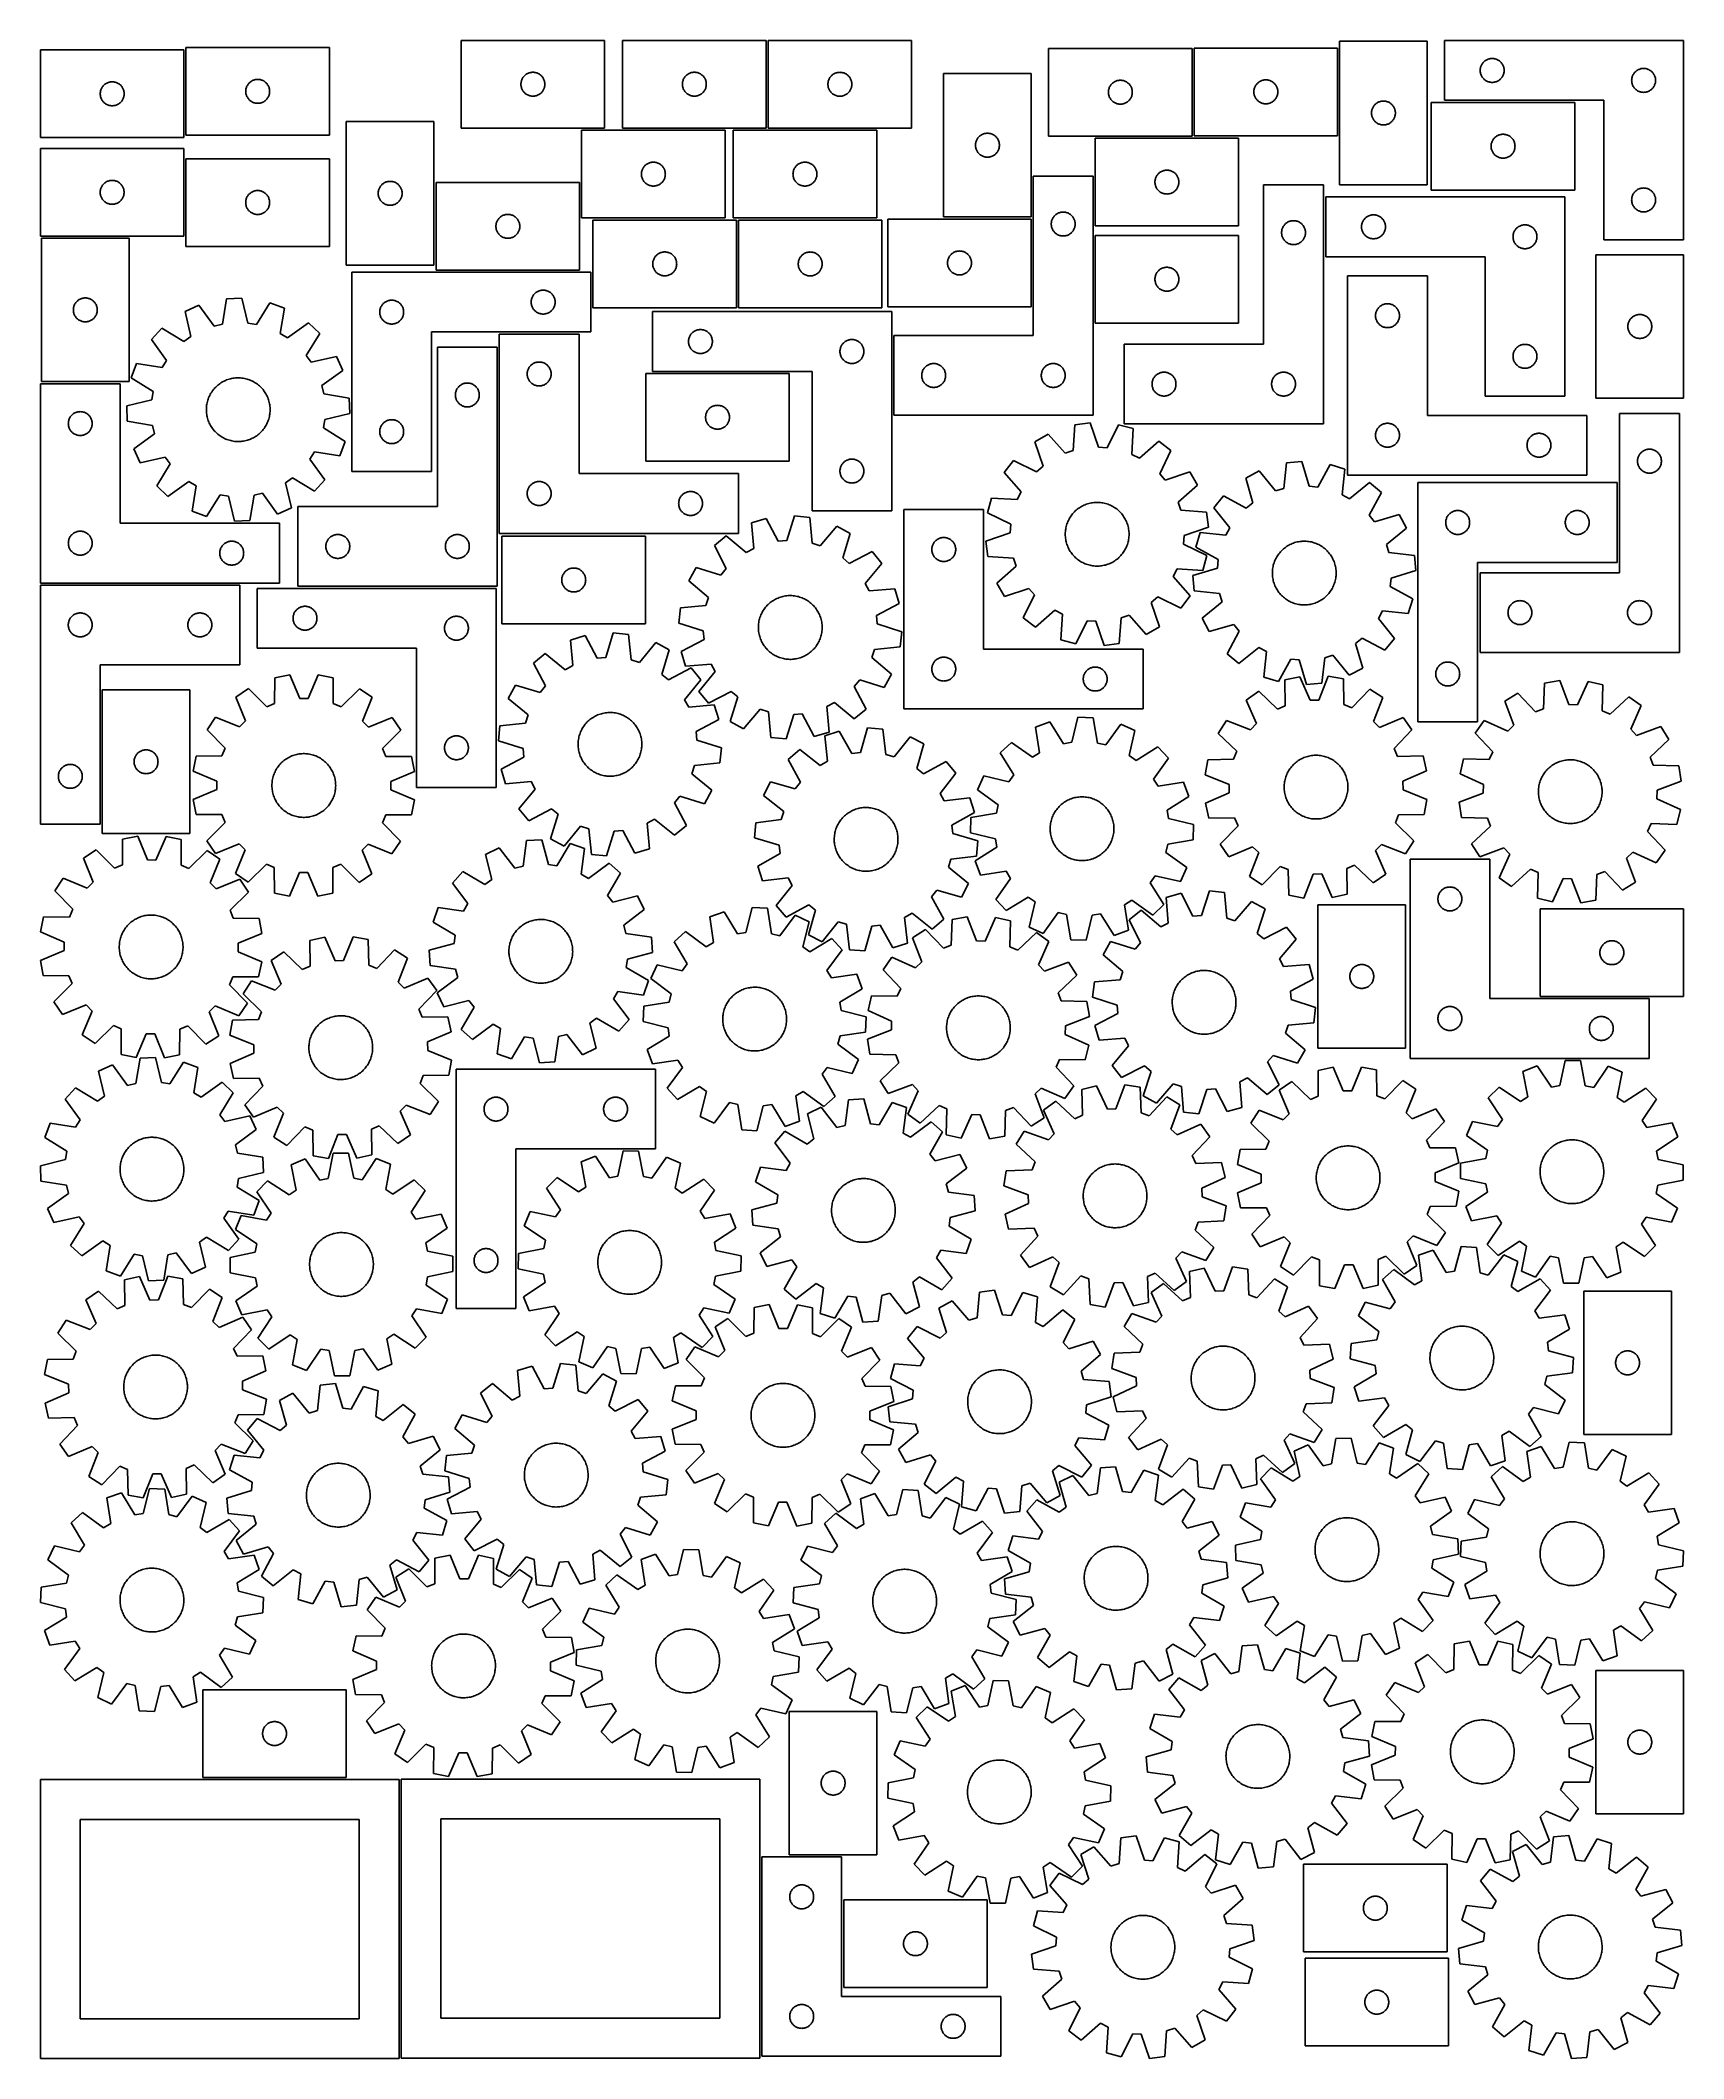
# Model space of a CAD drawing. Header units: millimetres. Extents: x 7 to 1243, y 7 to 1526.
import ezdxf

# ---------------------------------------------------------------- set-up
doc = ezdxf.new("R2010")
doc.units = ezdxf.units.MM
doc.layers.add('CUT', color=7, linetype='CONTINUOUS', true_color=0x000000)

msp = doc.modelspace()

# ---------------------------------------------------------------- linework, layer by layer
at = {"layer": 'CUT'}
for p, q in [((224.120696, 1520.412873), (116.120696, 1520.412873)), ((116.120696, 1520.412873), (116.120696, 1454.412873)), ((224.120696, 1454.412873), (224.120696, 1520.412873)), ((431.283782, 1525.753449), (323.283782, 1525.753449)), ((323.283782, 1525.753449), (323.283782, 1459.753449)), ((431.283782, 1459.753449), (431.283782, 1525.753449)), ((552.80551, 1525.789338), (444.80551, 1525.789338)), ((444.80551, 1525.789338), (444.80551, 1459.789338)), ((552.80551, 1459.789338), (552.80551, 1525.789338)), ((662.330413, 1525.737092), (554.330413, 1525.737092)), ((554.330413, 1525.737092), (554.330413, 1459.737092)), ((662.330413, 1459.737092), (662.330413, 1525.737092)), ((873.471892, 1519.777864), (765.471892, 1519.777864)), ((765.471892, 1519.777864), (765.471892, 1453.777864)), ((873.471892, 1453.777864), (873.471892, 1519.777864)), ((982.984374, 1520.040071), (874.984374, 1520.040071)), ((874.984374, 1520.040071), (874.984374, 1454.040071)), ((982.984374, 1454.040071), (982.984374, 1520.040071)), ((1050.499068, 1525.118929), (984.499068, 1525.118929)), ((984.499068, 1525.118929), (984.499068, 1417.118929)), ((1050.499068, 1417.118929), (1050.499068, 1525.118929)), ((1243.353092, 1525.661656), (1063.353092, 1525.661656)), ((1063.353092, 1525.661656), (1063.353092, 1480.661656)), ((1243.353092, 1375.661656), (1243.353092, 1525.661656)), ((114.604581, 1518.577427), (6.604581, 1518.577427)), ((6.604581, 1518.577427), (6.604581, 1452.577427)), ((114.604581, 1452.577427), (114.604581, 1518.577427)), ((1090.372362, 1503.750284), (1090.430088, 1504.336392)), ((1090.430088, 1504.336392), (1090.526024, 1504.917469)), ((1090.526024, 1504.917469), (1090.65976, 1505.491027)), ((1090.65976, 1505.491027), (1090.830721, 1506.054611)), ((1090.830721, 1506.054611), (1091.038176, 1506.605807)), ((1091.038176, 1506.605807), (1091.281237, 1507.142254)), ((1091.281237, 1507.142254), (1091.558863, 1507.661656)), ((1091.558863, 1507.661656), (1091.869865, 1508.161788)), ((1091.869865, 1508.161788), (1092.212912, 1508.640509)), ((1092.212912, 1508.640509), (1092.586534, 1509.095768)), ((1092.586534, 1509.095768), (1092.989131, 1509.525617)), ((1092.989131, 1509.525617), (1093.41898, 1509.928214)), ((1093.41898, 1509.928214), (1093.874239, 1510.301836)), ((1093.874239, 1510.301836), (1094.35296, 1510.644883)), ((1094.35296, 1510.644883), (1094.853092, 1510.955885)), ((1094.853092, 1510.955885), (1095.372494, 1511.233511)), ((1095.372494, 1511.233511), (1095.908941, 1511.476572)), ((1095.908941, 1511.476572), (1096.460137, 1511.684027)), ((1096.460137, 1511.684027), (1097.023721, 1511.854988)), ((1097.023721, 1511.854988), (1097.597279, 1511.988724)), ((1097.597279, 1511.988724), (1098.178356, 1512.08466)), ((1098.178356, 1512.08466), (1098.764464, 1512.142386)), ((1098.764464, 1512.142386), (1099.353092, 1512.161656)), ((1099.353092, 1512.161656), (1099.94172, 1512.142386)), ((1099.94172, 1512.142386), (1100.527828, 1512.08466)), ((1100.527828, 1512.08466), (1101.108905, 1511.988724)), ((1101.108905, 1511.988724), (1101.682463, 1511.854988)), ((1101.682463, 1511.854988), (1102.246047, 1511.684027)), ((1102.246047, 1511.684027), (1102.797243, 1511.476572)), ((1102.797243, 1511.476572), (1103.33369, 1511.233511)), ((1103.33369, 1511.233511), (1103.853092, 1510.955885)), ((1103.853092, 1510.955885), (1104.353224, 1510.644883)), ((1104.353224, 1510.644883), (1104.831945, 1510.301836)), ((1104.831945, 1510.301836), (1105.287204, 1509.928214)), ((1105.287204, 1509.928214), (1105.717053, 1509.525617)), ((1105.717053, 1509.525617), (1106.11965, 1509.095768)), ((1106.11965, 1509.095768), (1106.493272, 1508.640509)), ((1106.493272, 1508.640509), (1106.836319, 1508.161788)), ((1106.836319, 1508.161788), (1107.147321, 1507.661656)), ((1107.147321, 1507.661656), (1107.424947, 1507.142254)), ((1107.424947, 1507.142254), (1107.668008, 1506.605807)), ((1107.668008, 1506.605807), (1107.875463, 1506.054611)), ((1107.875463, 1506.054611), (1108.046424, 1505.491027)), ((1108.046424, 1505.491027), (1108.18016, 1504.917469)), ((1108.18016, 1504.917469), (1108.276096, 1504.336392)), ((1108.276096, 1504.336392), (1108.333822, 1503.750284)), ((1209.908941, 1503.976572), (1210.460137, 1504.184027)), ((1210.460137, 1504.184027), (1211.023721, 1504.354988)), ((1211.023721, 1504.354988), (1211.597279, 1504.488724)), ((1211.597279, 1504.488724), (1212.178356, 1504.58466)), ((1212.178356, 1504.58466), (1212.764464, 1504.642386)), ((1212.764464, 1504.642386), (1213.353092, 1504.661656)), ((1213.353092, 1504.661656), (1213.94172, 1504.642386)), ((1213.94172, 1504.642386), (1214.527828, 1504.58466)), ((1214.527828, 1504.58466), (1215.108905, 1504.488724)), ((1215.108905, 1504.488724), (1215.682463, 1504.354988)), ((1215.682463, 1504.354988), (1216.246047, 1504.184027)), ((1216.246047, 1504.184027), (1216.797243, 1503.976572)), ((52.08221, 1488.470382), (52.289665, 1489.021578)), ((52.289665, 1489.021578), (52.532726, 1489.558025)), ((52.532726, 1489.558025), (52.810352, 1490.077427)), ((52.810352, 1490.077427), (53.121354, 1490.577559)), ((53.121354, 1490.577559), (53.464401, 1491.05628)), ((53.464401, 1491.05628), (53.838022, 1491.511539)), ((53.838022, 1491.511539), (54.24062, 1491.941388)), ((54.24062, 1491.941388), (54.670468, 1492.343985)), ((54.670468, 1492.343985), (55.125728, 1492.717607)), ((55.125728, 1492.717607), (55.604449, 1493.060654)), ((55.604449, 1493.060654), (56.104581, 1493.371656)), ((56.104581, 1493.371656), (56.623982, 1493.649282)), ((56.623982, 1493.649282), (57.16043, 1493.892343)), ((57.16043, 1493.892343), (57.711626, 1494.099798)), ((57.711626, 1494.099798), (58.275209, 1494.270759)), ((58.275209, 1494.270759), (58.848768, 1494.404495)), ((58.848768, 1494.404495), (59.429845, 1494.500431)), ((59.429845, 1494.500431), (60.015953, 1494.558157)), ((60.015953, 1494.558157), (60.604581, 1494.577427)), ((60.604581, 1494.577427), (61.193209, 1494.558157)), ((61.193209, 1494.558157), (61.779316, 1494.500431)), ((61.779316, 1494.500431), (62.360394, 1494.404495)), ((62.360394, 1494.404495), (62.933952, 1494.270759)), ((62.933952, 1494.270759), (63.497536, 1494.099798)), ((63.497536, 1494.099798), (64.048732, 1493.892343)), ((64.048732, 1493.892343), (64.585179, 1493.649282)), ((64.585179, 1493.649282), (65.104581, 1493.371656)), ((65.104581, 1493.371656), (65.604713, 1493.060654)), ((65.604713, 1493.060654), (66.083434, 1492.717607)), ((66.083434, 1492.717607), (66.538693, 1492.343985)), ((66.538693, 1492.343985), (66.968542, 1491.941388)), ((66.968542, 1491.941388), (67.371139, 1491.511539)), ((67.371139, 1491.511539), (67.744761, 1491.05628)), ((67.744761, 1491.05628), (68.087807, 1490.577559)), ((68.087807, 1490.577559), (68.398809, 1490.077427)), ((68.398809, 1490.077427), (68.676435, 1489.558025)), ((68.676435, 1489.558025), (68.919496, 1489.021578)), ((68.919496, 1489.021578), (69.126952, 1488.470382)), ((161.197692, 1488.587609), (161.293628, 1489.168686)), ((161.293628, 1489.168686), (161.427363, 1489.742245)), ((161.427363, 1489.742245), (161.598325, 1490.305828)), ((161.598325, 1490.305828), (161.80578, 1490.857024)), ((161.80578, 1490.857024), (162.048841, 1491.393471)), ((162.048841, 1491.393471), (162.326467, 1491.912873)), ((162.326467, 1491.912873), (162.637469, 1492.413005)), ((162.637469, 1492.413005), (162.980516, 1492.891726)), ((162.980516, 1492.891726), (163.354138, 1493.346986)), ((163.354138, 1493.346986), (163.756735, 1493.776834)), ((163.756735, 1493.776834), (164.186583, 1494.179432)), ((164.186583, 1494.179432), (164.641843, 1494.553053)), ((164.641843, 1494.553053), (165.120564, 1494.8961)), ((165.120564, 1494.8961), (165.620696, 1495.207102)), ((165.620696, 1495.207102), (166.140098, 1495.484728)), ((166.140098, 1495.484728), (166.676545, 1495.727789)), ((166.676545, 1495.727789), (167.227741, 1495.935244)), ((167.227741, 1495.935244), (167.791324, 1496.106206)), ((167.791324, 1496.106206), (168.364883, 1496.239941)), ((168.364883, 1496.239941), (168.94596, 1496.335877)), ((168.94596, 1496.335877), (169.532068, 1496.393604)), ((169.532068, 1496.393604), (170.120696, 1496.412873)), ((170.120696, 1496.412873), (170.709324, 1496.393604)), ((170.709324, 1496.393604), (171.295432, 1496.335877)), ((171.295432, 1496.335877), (171.876509, 1496.239941)), ((171.876509, 1496.239941), (172.450067, 1496.106206)), ((172.450067, 1496.106206), (173.013651, 1495.935244)), ((173.013651, 1495.935244), (173.564847, 1495.727789)), ((173.564847, 1495.727789), (174.101294, 1495.484728)), ((174.101294, 1495.484728), (174.620696, 1495.207102)), ((174.620696, 1495.207102), (175.120828, 1494.8961)), ((175.120828, 1494.8961), (175.599549, 1494.553053)), ((175.599549, 1494.553053), (176.054808, 1494.179432)), ((176.054808, 1494.179432), (176.484657, 1493.776834)), ((176.484657, 1493.776834), (176.887254, 1493.346986)), ((176.887254, 1493.346986), (177.260876, 1492.891726)), ((177.260876, 1492.891726), (177.603922, 1492.413005)), ((177.603922, 1492.413005), (177.914924, 1491.912873)), ((177.914924, 1491.912873), (178.19255, 1491.393471)), ((178.19255, 1491.393471), (178.435612, 1490.857024)), ((178.435612, 1490.857024), (178.643067, 1490.305828)), ((178.643067, 1490.305828), (178.814028, 1489.742245)), ((178.814028, 1489.742245), (178.947763, 1489.168686)), ((178.947763, 1489.168686), (179.0437, 1488.587609)), ((368.283782, 1492.753449), (368.303051, 1493.342078)), ((368.303051, 1492.164821), (368.283782, 1492.753449)), ((368.303051, 1493.342078), (368.360778, 1493.928185)), ((368.360778, 1491.578714), (368.303051, 1492.164821)), ((368.360778, 1493.928185), (368.456714, 1494.509262)), ((368.456714, 1490.997637), (368.360778, 1491.578714)), ((368.456714, 1494.509262), (368.590449, 1495.082821)), ((368.590449, 1490.424078), (368.456714, 1490.997637)), ((368.590449, 1495.082821), (368.761411, 1495.646405)), ((368.761411, 1489.860494), (368.590449, 1490.424078)), ((368.761411, 1495.646405), (368.968866, 1496.1976)), ((368.968866, 1489.309299), (368.761411, 1489.860494)), ((368.968866, 1496.1976), (369.211927, 1496.734048)), ((369.211927, 1488.772851), (368.968866, 1489.309299)), ((369.211927, 1496.734048), (369.489553, 1497.253449)), ((369.489553, 1497.253449), (369.800555, 1497.753582)), ((369.800555, 1497.753582), (370.143602, 1498.232302)), ((370.143602, 1498.232302), (370.517223, 1498.687562)), ((370.517223, 1498.687562), (370.919821, 1499.11741)), ((370.919821, 1499.11741), (371.349669, 1499.520008)), ((371.349669, 1499.520008), (371.804929, 1499.89363)), ((371.804929, 1499.89363), (372.28365, 1500.236676)), ((372.28365, 1500.236676), (372.783782, 1500.547678)), ((372.783782, 1500.547678), (373.303184, 1500.825304)), ((373.303184, 1500.825304), (373.839631, 1501.068365)), ((373.839631, 1501.068365), (374.390827, 1501.275821)), ((374.390827, 1501.275821), (374.95441, 1501.446782)), ((374.95441, 1501.446782), (375.527969, 1501.580517)), ((375.527969, 1501.580517), (376.109046, 1501.676453)), ((376.109046, 1501.676453), (376.695154, 1501.73418)), ((376.695154, 1501.73418), (377.283782, 1501.753449)), ((377.283782, 1501.753449), (377.87241, 1501.73418)), ((377.87241, 1501.73418), (378.458517, 1501.676453)), ((378.458517, 1501.676453), (379.039595, 1501.580517)), ((379.039595, 1501.580517), (379.613153, 1501.446782)), ((379.613153, 1501.446782), (380.176737, 1501.275821)), ((380.176737, 1501.275821), (380.727933, 1501.068365)), ((380.727933, 1501.068365), (381.26438, 1500.825304)), ((381.26438, 1500.825304), (381.783782, 1500.547678)), ((381.783782, 1500.547678), (382.283914, 1500.236676)), ((382.283914, 1500.236676), (382.762635, 1499.89363)), ((382.762635, 1499.89363), (383.217894, 1499.520008)), ((383.217894, 1499.520008), (383.647743, 1499.11741)), ((383.647743, 1499.11741), (384.05034, 1498.687562)), ((384.05034, 1498.687562), (384.423962, 1498.232302)), ((384.423962, 1498.232302), (384.767008, 1497.753582)), ((384.767008, 1497.753582), (385.07801, 1497.253449)), ((385.07801, 1497.253449), (385.355636, 1496.734048)), ((385.355636, 1496.734048), (385.598698, 1496.1976)), ((385.598698, 1489.309299), (385.355636, 1488.772851)), ((385.598698, 1496.1976), (385.806153, 1495.646405)), ((385.806153, 1489.860494), (385.598698, 1489.309299)), ((385.806153, 1495.646405), (385.977114, 1495.082821)), ((385.977114, 1490.424078), (385.806153, 1489.860494)), ((385.977114, 1495.082821), (386.110849, 1494.509262)), ((386.110849, 1490.997637), (385.977114, 1490.424078)), ((386.110849, 1494.509262), (386.206786, 1493.928185)), ((386.206786, 1491.578714), (386.110849, 1490.997637)), ((386.206786, 1493.928185), (386.264512, 1493.342078)), ((386.264512, 1492.164821), (386.206786, 1491.578714)), ((386.264512, 1493.342078), (386.283782, 1492.753449)), ((386.283782, 1492.753449), (386.264512, 1492.164821)), ((489.80551, 1492.789338), (489.82478, 1493.377966)), ((489.82478, 1492.20071), (489.80551, 1492.789338)), ((489.82478, 1493.377966), (489.882507, 1493.964074)), ((489.882507, 1491.614602), (489.82478, 1492.20071)), ((489.882507, 1493.964074), (489.978443, 1494.545151)), ((489.978443, 1491.033525), (489.882507, 1491.614602)), ((489.978443, 1494.545151), (490.112178, 1495.11871)), ((490.112178, 1490.459967), (489.978443, 1491.033525)), ((490.112178, 1495.11871), (490.283139, 1495.682293)), ((490.283139, 1489.896383), (490.112178, 1490.459967)), ((490.283139, 1495.682293), (490.490594, 1496.233489)), ((490.490594, 1489.345187), (490.283139, 1489.896383)), ((490.490594, 1496.233489), (490.733656, 1496.769936)), ((490.733656, 1488.80874), (490.490594, 1489.345187)), ((490.733656, 1496.769936), (491.011282, 1497.289338)), ((491.011282, 1497.289338), (491.322284, 1497.78947)), ((491.322284, 1497.78947), (491.66533, 1498.268191)), ((491.66533, 1498.268191), (492.038952, 1498.72345)), ((492.038952, 1498.72345), (492.441549, 1499.153299)), ((492.441549, 1499.153299), (492.871398, 1499.555896)), ((492.871398, 1499.555896), (493.326657, 1499.929518)), ((493.326657, 1499.929518), (493.805378, 1500.272565)), ((493.805378, 1500.272565), (494.30551, 1500.583567)), ((494.30551, 1500.583567), (494.824912, 1500.861193)), ((494.824912, 1500.861193), (495.361359, 1501.104254)), ((495.361359, 1501.104254), (495.912555, 1501.311709)), ((495.912555, 1501.311709), (496.476139, 1501.482671)), ((496.476139, 1501.482671), (497.049697, 1501.616406)), ((497.049697, 1501.616406), (497.630775, 1501.712342)), ((497.630775, 1501.712342), (498.216882, 1501.770068)), ((498.216882, 1501.770068), (498.80551, 1501.789338)), ((498.80551, 1501.789338), (499.394138, 1501.770068)), ((499.394138, 1501.770068), (499.980246, 1501.712342)), ((499.980246, 1501.712342), (500.561323, 1501.616406)), ((500.561323, 1501.616406), (501.134882, 1501.482671)), ((501.134882, 1501.482671), (501.698465, 1501.311709)), ((501.698465, 1501.311709), (502.249661, 1501.104254)), ((502.249661, 1501.104254), (502.786108, 1500.861193)), ((502.786108, 1500.861193), (503.30551, 1500.583567)), ((503.30551, 1500.583567), (503.805642, 1500.272565)), ((503.805642, 1500.272565), (504.284363, 1499.929518)), ((504.284363, 1499.929518), (504.739623, 1499.555896)), ((504.739623, 1499.555896), (505.169471, 1499.153299)), ((505.169471, 1499.153299), (505.572069, 1498.72345)), ((505.572069, 1498.72345), (505.94569, 1498.268191)), ((505.94569, 1498.268191), (506.288737, 1497.78947)), ((506.288737, 1497.78947), (506.599739, 1497.289338)), ((506.599739, 1497.289338), (506.877365, 1496.769936)), ((506.877365, 1496.769936), (507.120426, 1496.233489)), ((507.120426, 1489.345187), (506.877365, 1488.80874)), ((507.120426, 1496.233489), (507.327881, 1495.682293)), ((507.327881, 1489.896383), (507.120426, 1489.345187)), ((507.327881, 1495.682293), (507.498843, 1495.11871)), ((507.498843, 1490.459967), (507.327881, 1489.896383)), ((507.498843, 1495.11871), (507.632578, 1494.545151)), ((507.632578, 1491.033525), (507.498843, 1490.459967)), ((507.632578, 1494.545151), (507.728514, 1493.964074)), ((507.728514, 1491.614602), (507.632578, 1491.033525)), ((507.728514, 1493.964074), (507.786241, 1493.377966)), ((507.786241, 1492.20071), (507.728514, 1491.614602)), ((507.786241, 1493.377966), (507.80551, 1492.789338)), ((507.80551, 1492.789338), (507.786241, 1492.20071)), ((599.330413, 1492.737092), (599.349682, 1493.32572)), ((599.349682, 1492.148464), (599.330413, 1492.737092)), ((599.349682, 1493.32572), (599.407409, 1493.911828)), ((599.407409, 1491.562356), (599.349682, 1492.148464)), ((599.407409, 1493.911828), (599.503345, 1494.492905)), ((599.503345, 1490.981279), (599.407409, 1491.562356)), ((599.503345, 1494.492905), (599.63708, 1495.066463)), ((599.63708, 1490.407721), (599.503345, 1490.981279)), ((599.63708, 1495.066463), (599.808041, 1495.630047)), ((599.808041, 1489.844137), (599.63708, 1490.407721)), ((599.808041, 1495.630047), (600.015497, 1496.181243)), ((600.015497, 1489.292941), (599.808041, 1489.844137)), ((600.015497, 1496.181243), (600.258558, 1496.71769)), ((600.258558, 1488.756494), (600.015497, 1489.292941)), ((600.258558, 1496.71769), (600.536184, 1497.237092)), ((600.536184, 1497.237092), (600.847186, 1497.737224)), ((600.847186, 1497.737224), (601.190233, 1498.215945)), ((601.190233, 1498.215945), (601.563854, 1498.671204)), ((601.563854, 1498.671204), (601.966452, 1499.101053)), ((601.966452, 1499.101053), (602.3963, 1499.50365)), ((602.3963, 1499.50365), (602.85156, 1499.877272)), ((602.85156, 1499.877272), (603.330281, 1500.220319)), ((603.330281, 1500.220319), (603.830413, 1500.531321)), ((603.830413, 1500.531321), (604.349814, 1500.808947)), ((604.349814, 1500.808947), (604.886262, 1501.052008)), ((604.886262, 1501.052008), (605.437457, 1501.259463)), ((605.437457, 1501.259463), (606.001041, 1501.430424)), ((606.001041, 1501.430424), (606.5746, 1501.56416)), ((606.5746, 1501.56416), (607.155677, 1501.660096)), ((607.155677, 1501.660096), (607.741784, 1501.717822)), ((607.741784, 1501.717822), (608.330413, 1501.737092)), ((608.330413, 1501.737092), (608.919041, 1501.717822)), ((608.919041, 1501.717822), (609.505148, 1501.660096)), ((609.505148, 1501.660096), (610.086226, 1501.56416)), ((610.086226, 1501.56416), (610.659784, 1501.430424)), ((610.659784, 1501.430424), (611.223368, 1501.259463)), ((611.223368, 1501.259463), (611.774564, 1501.052008)), ((611.774564, 1501.052008), (612.311011, 1500.808947)), ((612.311011, 1500.808947), (612.830413, 1500.531321)), ((612.830413, 1500.531321), (613.330545, 1500.220319)), ((613.330545, 1500.220319), (613.809265, 1499.877272)), ((613.809265, 1499.877272), (614.264525, 1499.50365)), ((614.264525, 1499.50365), (614.694374, 1499.101053)), ((614.694374, 1499.101053), (615.096971, 1498.671204)), ((615.096971, 1498.671204), (615.470593, 1498.215945)), ((615.470593, 1498.215945), (615.813639, 1497.737224)), ((615.813639, 1497.737224), (616.124641, 1497.237092)), ((616.124641, 1497.237092), (616.402267, 1496.71769)), ((616.402267, 1496.71769), (616.645328, 1496.181243)), ((616.645328, 1489.292941), (616.402267, 1488.756494)), ((616.645328, 1496.181243), (616.852784, 1495.630047)), ((616.852784, 1489.844137), (616.645328, 1489.292941)), ((616.852784, 1495.630047), (617.023745, 1495.066463)), ((617.023745, 1490.407721), (616.852784, 1489.844137)), ((617.023745, 1495.066463), (617.15748, 1494.492905)), ((617.15748, 1490.981279), (617.023745, 1490.407721)), ((617.15748, 1494.492905), (617.253416, 1493.911828)), ((617.253416, 1491.562356), (617.15748, 1490.981279)), ((617.253416, 1493.911828), (617.311143, 1493.32572)), ((617.311143, 1492.148464), (617.253416, 1491.562356)), ((617.311143, 1493.32572), (617.330413, 1492.737092)), ((617.330413, 1492.737092), (617.311143, 1492.148464)), ((752.430266, 1500.882356), (686.430266, 1500.882356)), ((686.430266, 1500.882356), (686.430266, 1392.882356)), ((752.430266, 1392.882356), (752.430266, 1500.882356)), ((810.644825, 1488.533676), (810.77856, 1489.107235)), ((810.77856, 1489.107235), (810.949521, 1489.670819)), ((810.949521, 1489.670819), (811.156976, 1490.222014)), ((811.156976, 1490.222014), (811.400037, 1490.758462)), ((811.400037, 1490.758462), (811.677663, 1491.277864)), ((811.677663, 1491.277864), (811.988666, 1491.777996)), ((811.988666, 1491.777996), (812.331712, 1492.256716)), ((812.331712, 1492.256716), (812.705334, 1492.711976)), ((812.705334, 1492.711976), (813.107931, 1493.141825)), ((813.107931, 1493.141825), (813.53778, 1493.544422)), ((813.53778, 1493.544422), (813.993039, 1493.918044)), ((813.993039, 1493.918044), (814.47176, 1494.26109)), ((814.47176, 1494.26109), (814.971892, 1494.572092)), ((814.971892, 1494.572092), (815.491294, 1494.849718)), ((815.491294, 1494.849718), (816.027741, 1495.092779)), ((816.027741, 1495.092779), (816.578937, 1495.300235)), ((816.578937, 1495.300235), (817.142521, 1495.471196)), ((817.142521, 1495.471196), (817.716079, 1495.604931)), ((817.716079, 1495.604931), (818.297156, 1495.700867)), ((818.297156, 1495.700867), (818.883264, 1495.758594)), ((818.883264, 1495.758594), (819.471892, 1495.777864)), ((819.471892, 1495.777864), (820.06052, 1495.758594)), ((820.06052, 1495.758594), (820.646628, 1495.700867)), ((820.646628, 1495.700867), (821.227705, 1495.604931)), ((821.227705, 1495.604931), (821.801264, 1495.471196)), ((821.801264, 1495.471196), (822.364847, 1495.300235)), ((822.364847, 1495.300235), (822.916043, 1495.092779)), ((822.916043, 1495.092779), (823.45249, 1494.849718)), ((823.45249, 1494.849718), (823.971892, 1494.572092)), ((823.971892, 1494.572092), (824.472024, 1494.26109)), ((824.472024, 1494.26109), (824.950745, 1493.918044)), ((824.950745, 1493.918044), (825.406004, 1493.544422)), ((825.406004, 1493.544422), (825.835853, 1493.141825)), ((825.835853, 1493.141825), (826.23845, 1492.711976)), ((826.23845, 1492.711976), (826.612072, 1492.256716)), ((826.612072, 1492.256716), (826.955119, 1491.777996)), ((826.955119, 1491.777996), (827.266121, 1491.277864)), ((827.266121, 1491.277864), (827.543747, 1490.758462)), ((827.543747, 1490.758462), (827.786808, 1490.222014)), ((827.786808, 1490.222014), (827.994263, 1489.670819)), ((827.994263, 1489.670819), (828.165225, 1489.107235)), ((828.165225, 1489.107235), (828.29896, 1488.533676)), ((920.157306, 1488.795883), (920.291041, 1489.369442)), ((920.291041, 1489.369442), (920.462003, 1489.933026)), ((920.462003, 1489.933026), (920.669458, 1490.484221)), ((920.669458, 1490.484221), (920.912519, 1491.020669)), ((920.912519, 1491.020669), (921.190145, 1491.540071)), ((921.190145, 1491.540071), (921.501147, 1492.040203)), ((921.501147, 1492.040203), (921.844194, 1492.518923)), ((921.844194, 1492.518923), (922.217816, 1492.974183)), ((922.217816, 1492.974183), (922.620413, 1493.404032)), ((922.620413, 1493.404032), (923.050261, 1493.806629)), ((923.050261, 1493.806629), (923.505521, 1494.180251)), ((923.505521, 1494.180251), (923.984242, 1494.523297)), ((923.984242, 1494.523297), (924.484374, 1494.834299)), ((924.484374, 1494.834299), (925.003776, 1495.111925)), ((925.003776, 1495.111925), (925.540223, 1495.354986)), ((925.540223, 1495.354986), (926.091419, 1495.562442)), ((926.091419, 1495.562442), (926.655002, 1495.733403)), ((926.655002, 1495.733403), (927.228561, 1495.867138)), ((927.228561, 1495.867138), (927.809638, 1495.963074)), ((927.809638, 1495.963074), (928.395746, 1496.020801)), ((928.395746, 1496.020801), (928.984374, 1496.040071)), ((928.984374, 1496.040071), (929.573002, 1496.020801)), ((929.573002, 1496.020801), (930.15911, 1495.963074)), ((930.15911, 1495.963074), (930.740187, 1495.867138)), ((930.740187, 1495.867138), (931.313745, 1495.733403)), ((931.313745, 1495.733403), (931.877329, 1495.562442)), ((931.877329, 1495.562442), (932.428525, 1495.354986)), ((932.428525, 1495.354986), (932.964972, 1495.111925)), ((932.964972, 1495.111925), (933.484374, 1494.834299)), ((933.484374, 1494.834299), (933.984506, 1494.523297)), ((933.984506, 1494.523297), (934.463227, 1494.180251)), ((934.463227, 1494.180251), (934.918486, 1493.806629)), ((934.918486, 1493.806629), (935.348335, 1493.404032)), ((935.348335, 1493.404032), (935.750932, 1492.974183)), ((935.750932, 1492.974183), (936.124554, 1492.518923)), ((936.124554, 1492.518923), (936.4676, 1492.040203)), ((936.4676, 1492.040203), (936.778602, 1491.540071)), ((936.778602, 1491.540071), (937.056228, 1491.020669)), ((937.056228, 1491.020669), (937.29929, 1490.484221)), ((937.29929, 1490.484221), (937.506745, 1489.933026)), ((937.506745, 1489.933026), (937.677706, 1489.369442)), ((937.677706, 1489.369442), (937.811441, 1488.795883)), ((1090.353092, 1503.161656), (1090.372362, 1503.750284)), ((1090.372362, 1502.573028), (1090.353092, 1503.161656)), ((1090.430088, 1501.98692), (1090.372362, 1502.573028)), ((1090.526024, 1501.405843), (1090.430088, 1501.98692)), ((1090.65976, 1500.832285), (1090.526024, 1501.405843)), ((1090.830721, 1500.268701), (1090.65976, 1500.832285)), ((1091.038176, 1499.717505), (1090.830721, 1500.268701)), ((1091.281237, 1499.181058), (1091.038176, 1499.717505)), ((1091.558863, 1498.661656), (1091.281237, 1499.181058)), ((1091.869865, 1498.161524), (1091.558863, 1498.661656)), ((1092.212912, 1497.682803), (1091.869865, 1498.161524)), ((1092.586534, 1497.227544), (1092.212912, 1497.682803)), ((1092.989131, 1496.797695), (1092.586534, 1497.227544)), ((1093.41898, 1496.395098), (1092.989131, 1496.797695)), ((1093.874239, 1496.021476), (1093.41898, 1496.395098)), ((1094.35296, 1495.678429), (1093.874239, 1496.021476)), ((1094.853092, 1495.367427), (1094.35296, 1495.678429)), ((1095.372494, 1495.089801), (1094.853092, 1495.367427)), ((1095.908941, 1494.84674), (1095.372494, 1495.089801)), ((1096.460137, 1494.639285), (1095.908941, 1494.84674)), ((1097.023721, 1494.468324), (1096.460137, 1494.639285)), ((1097.597279, 1494.334588), (1097.023721, 1494.468324)), ((1098.178356, 1494.238652), (1097.597279, 1494.334588)), ((1098.764464, 1494.180926), (1098.178356, 1494.238652)), ((1099.353092, 1494.161656), (1098.764464, 1494.180926)), ((1099.94172, 1494.180926), (1099.353092, 1494.161656)), ((1100.527828, 1494.238652), (1099.94172, 1494.180926)), ((1101.108905, 1494.334588), (1100.527828, 1494.238652)), ((1101.682463, 1494.468324), (1101.108905, 1494.334588)), ((1102.246047, 1494.639285), (1101.682463, 1494.468324)), ((1102.797243, 1494.84674), (1102.246047, 1494.639285)), ((1103.33369, 1495.089801), (1102.797243, 1494.84674)), ((1103.853092, 1495.367427), (1103.33369, 1495.089801)), ((1104.353224, 1495.678429), (1103.853092, 1495.367427)), ((1104.831945, 1496.021476), (1104.353224, 1495.678429)), ((1105.287204, 1496.395098), (1104.831945, 1496.021476)), ((1105.717053, 1496.797695), (1105.287204, 1496.395098)), ((1106.11965, 1497.227544), (1105.717053, 1496.797695)), ((1106.493272, 1497.682803), (1106.11965, 1497.227544)), ((1106.836319, 1498.161524), (1106.493272, 1497.682803)), ((1107.147321, 1498.661656), (1106.836319, 1498.161524)), ((1107.424947, 1499.181058), (1107.147321, 1498.661656)), ((1107.668008, 1499.717505), (1107.424947, 1499.181058)), ((1107.875463, 1500.268701), (1107.668008, 1499.717505)), ((1108.046424, 1500.832285), (1107.875463, 1500.268701)), ((1108.18016, 1501.405843), (1108.046424, 1500.832285)), ((1108.276096, 1501.98692), (1108.18016, 1501.405843)), ((1108.333822, 1502.573028), (1108.276096, 1501.98692)), ((1108.333822, 1503.750284), (1108.353092, 1503.161656)), ((1108.353092, 1503.161656), (1108.333822, 1502.573028)), ((1204.353092, 1495.661656), (1204.372362, 1496.250284)), ((1204.372362, 1495.073028), (1204.353092, 1495.661656)), ((1204.372362, 1496.250284), (1204.430088, 1496.836392)), ((1204.430088, 1494.48692), (1204.372362, 1495.073028)), ((1204.430088, 1496.836392), (1204.526024, 1497.417469)), ((1204.526024, 1493.905843), (1204.430088, 1494.48692)), ((1204.526024, 1497.417469), (1204.65976, 1497.991027)), ((1204.65976, 1493.332285), (1204.526024, 1493.905843)), ((1204.65976, 1497.991027), (1204.830721, 1498.554611)), ((1204.830721, 1492.768701), (1204.65976, 1493.332285)), ((1204.830721, 1498.554611), (1205.038176, 1499.105807)), ((1205.038176, 1492.217505), (1204.830721, 1492.768701)), ((1205.038176, 1499.105807), (1205.281237, 1499.642254)), ((1205.281237, 1491.681058), (1205.038176, 1492.217505)), ((1205.281237, 1499.642254), (1205.558863, 1500.161656)), ((1205.558863, 1491.161656), (1205.281237, 1491.681058)), ((1205.558863, 1500.161656), (1205.869865, 1500.661788)), ((1205.869865, 1490.661524), (1205.558863, 1491.161656)), ((1205.869865, 1500.661788), (1206.212912, 1501.140509)), ((1206.212912, 1490.182803), (1205.869865, 1490.661524)), ((1206.212912, 1501.140509), (1206.586534, 1501.595768)), ((1206.586534, 1489.727544), (1206.212912, 1490.182803)), ((1206.586534, 1501.595768), (1206.989131, 1502.025617)), ((1206.989131, 1489.297695), (1206.586534, 1489.727544)), ((1206.989131, 1502.025617), (1207.41898, 1502.428214)), ((1207.41898, 1488.895098), (1206.989131, 1489.297695)), ((1207.41898, 1502.428214), (1207.874239, 1502.801836)), ((1207.874239, 1488.521476), (1207.41898, 1488.895098)), ((1207.874239, 1502.801836), (1208.35296, 1503.144883)), ((1208.35296, 1503.144883), (1208.853092, 1503.455885)), ((1208.853092, 1503.455885), (1209.372494, 1503.733511)), ((1209.372494, 1503.733511), (1209.908941, 1503.976572)), ((1216.797243, 1503.976572), (1217.33369, 1503.733511)), ((1217.33369, 1503.733511), (1217.853092, 1503.455885)), ((1217.853092, 1503.455885), (1218.353224, 1503.144883)), ((1218.353224, 1503.144883), (1218.831945, 1502.801836)), ((1218.831945, 1502.801836), (1219.287204, 1502.428214)), ((1219.287204, 1488.895098), (1218.831945, 1488.521476)), ((1219.287204, 1502.428214), (1219.717053, 1502.025617)), ((1219.717053, 1489.297695), (1219.287204, 1488.895098)), ((1219.717053, 1502.025617), (1220.11965, 1501.595768)), ((1220.11965, 1489.727544), (1219.717053, 1489.297695)), ((1220.11965, 1501.595768), (1220.493272, 1501.140509)), ((1220.493272, 1490.182803), (1220.11965, 1489.727544)), ((1220.493272, 1501.140509), (1220.836319, 1500.661788)), ((1220.836319, 1490.661524), (1220.493272, 1490.182803)), ((1220.836319, 1500.661788), (1221.147321, 1500.161656)), ((1221.147321, 1491.161656), (1220.836319, 1490.661524)), ((1221.147321, 1500.161656), (1221.424947, 1499.642254)), ((1221.424947, 1491.681058), (1221.147321, 1491.161656)), ((1221.424947, 1499.642254), (1221.668008, 1499.105807)), ((1221.668008, 1492.217505), (1221.424947, 1491.681058)), ((1221.668008, 1499.105807), (1221.875463, 1498.554611)), ((1221.875463, 1492.768701), (1221.668008, 1492.217505)), ((1221.875463, 1498.554611), (1222.046424, 1497.991027)), ((1222.046424, 1493.332285), (1221.875463, 1492.768701)), ((1222.046424, 1497.991027), (1222.18016, 1497.417469)), ((1222.18016, 1493.905843), (1222.046424, 1493.332285)), ((1222.18016, 1497.417469), (1222.276096, 1496.836392)), ((1222.276096, 1494.48692), (1222.18016, 1493.905843)), ((1222.276096, 1496.836392), (1222.333822, 1496.250284)), ((1222.333822, 1495.073028), (1222.276096, 1494.48692)), ((1222.333822, 1496.250284), (1222.353092, 1495.661656)), ((1222.353092, 1495.661656), (1222.333822, 1495.073028)), ((51.604581, 1485.577427), (51.62385, 1486.166055)), ((51.62385, 1484.988799), (51.604581, 1485.577427)), ((51.62385, 1486.166055), (51.681577, 1486.752163)), ((51.681577, 1484.402691), (51.62385, 1484.988799)), ((51.681577, 1486.752163), (51.777513, 1487.33324)), ((51.777513, 1483.821614), (51.681577, 1484.402691)), ((51.777513, 1487.33324), (51.911248, 1487.906798)), ((51.911248, 1483.248056), (51.777513, 1483.821614)), ((51.911248, 1487.906798), (52.08221, 1488.470382)), ((52.08221, 1482.684472), (51.911248, 1483.248056)), ((52.289665, 1482.133276), (52.08221, 1482.684472)), ((52.532726, 1481.596829), (52.289665, 1482.133276)), ((52.810352, 1481.077427), (52.532726, 1481.596829)), ((53.121354, 1480.577295), (52.810352, 1481.077427)), ((53.464401, 1480.098574), (53.121354, 1480.577295)), ((53.838022, 1479.643315), (53.464401, 1480.098574)), ((54.24062, 1479.213466), (53.838022, 1479.643315)), ((54.670468, 1478.810869), (54.24062, 1479.213466)), ((55.125728, 1478.437247), (54.670468, 1478.810869)), ((55.604449, 1478.094201), (55.125728, 1478.437247)), ((56.104581, 1477.783198), (55.604449, 1478.094201)), ((56.623982, 1477.505572), (56.104581, 1477.783198)), ((57.16043, 1477.262511), (56.623982, 1477.505572)), ((57.711626, 1477.055056), (57.16043, 1477.262511)), ((58.275209, 1476.884095), (57.711626, 1477.055056)), ((58.848768, 1476.75036), (58.275209, 1476.884095)), ((59.429845, 1476.654423), (58.848768, 1476.75036)), ((60.015953, 1476.596697), (59.429845, 1476.654423)), ((60.604581, 1476.577427), (60.015953, 1476.596697)), ((61.193209, 1476.596697), (60.604581, 1476.577427)), ((61.779316, 1476.654423), (61.193209, 1476.596697)), ((62.360394, 1476.75036), (61.779316, 1476.654423)), ((62.933952, 1476.884095), (62.360394, 1476.75036)), ((63.497536, 1477.055056), (62.933952, 1476.884095)), ((64.048732, 1477.262511), (63.497536, 1477.055056)), ((64.585179, 1477.505572), (64.048732, 1477.262511)), ((65.104581, 1477.783198), (64.585179, 1477.505572)), ((65.604713, 1478.094201), (65.104581, 1477.783198)), ((66.083434, 1478.437247), (65.604713, 1478.094201)), ((66.538693, 1478.810869), (66.083434, 1478.437247)), ((66.968542, 1479.213466), (66.538693, 1478.810869)), ((67.371139, 1479.643315), (66.968542, 1479.213466)), ((67.744761, 1480.098574), (67.371139, 1479.643315)), ((68.087807, 1480.577295), (67.744761, 1480.098574)), ((68.398809, 1481.077427), (68.087807, 1480.577295)), ((68.676435, 1481.596829), (68.398809, 1481.077427)), ((68.919496, 1482.133276), (68.676435, 1481.596829)), ((69.126952, 1482.684472), (68.919496, 1482.133276)), ((69.126952, 1488.470382), (69.297913, 1487.906798)), ((69.297913, 1483.248056), (69.126952, 1482.684472)), ((69.297913, 1487.906798), (69.431648, 1487.33324)), ((69.431648, 1483.821614), (69.297913, 1483.248056)), ((69.431648, 1487.33324), (69.527584, 1486.752163)), ((69.527584, 1484.402691), (69.431648, 1483.821614)), ((69.527584, 1486.752163), (69.585311, 1486.166055)), ((69.585311, 1484.988799), (69.527584, 1484.402691)), ((69.585311, 1486.166055), (69.604581, 1485.577427)), ((69.604581, 1485.577427), (69.585311, 1484.988799)), ((161.120696, 1487.412873), (161.139966, 1488.001501)), ((161.139966, 1486.824245), (161.120696, 1487.412873)), ((161.139966, 1488.001501), (161.197692, 1488.587609)), ((161.197692, 1486.238138), (161.139966, 1486.824245)), ((161.293628, 1485.65706), (161.197692, 1486.238138)), ((161.427363, 1485.083502), (161.293628, 1485.65706)), ((161.598325, 1484.519918), (161.427363, 1485.083502)), ((161.80578, 1483.968722), (161.598325, 1484.519918)), ((162.048841, 1483.432275), (161.80578, 1483.968722)), ((162.326467, 1482.912873), (162.048841, 1483.432275)), ((162.637469, 1482.412741), (162.326467, 1482.912873)), ((162.980516, 1481.93402), (162.637469, 1482.412741)), ((163.354138, 1481.478761), (162.980516, 1481.93402)), ((163.756735, 1481.048912), (163.354138, 1481.478761)), ((164.186583, 1480.646315), (163.756735, 1481.048912)), ((164.641843, 1480.272693), (164.186583, 1480.646315)), ((165.120564, 1479.929647), (164.641843, 1480.272693)), ((165.620696, 1479.618645), (165.120564, 1479.929647)), ((166.140098, 1479.341019), (165.620696, 1479.618645)), ((166.676545, 1479.097957), (166.140098, 1479.341019)), ((167.227741, 1478.890502), (166.676545, 1479.097957)), ((167.791324, 1478.719541), (167.227741, 1478.890502)), ((168.364883, 1478.585806), (167.791324, 1478.719541)), ((168.94596, 1478.48987), (168.364883, 1478.585806)), ((169.532068, 1478.432143), (168.94596, 1478.48987)), ((170.120696, 1478.412873), (169.532068, 1478.432143)), ((170.709324, 1478.432143), (170.120696, 1478.412873)), ((171.295432, 1478.48987), (170.709324, 1478.432143)), ((171.876509, 1478.585806), (171.295432, 1478.48987)), ((172.450067, 1478.719541), (171.876509, 1478.585806)), ((173.013651, 1478.890502), (172.450067, 1478.719541)), ((173.564847, 1479.097957), (173.013651, 1478.890502)), ((174.101294, 1479.341019), (173.564847, 1479.097957)), ((174.620696, 1479.618645), (174.101294, 1479.341019)), ((175.120828, 1479.929647), (174.620696, 1479.618645)), ((175.599549, 1480.272693), (175.120828, 1479.929647)), ((176.054808, 1480.646315), (175.599549, 1480.272693)), ((176.484657, 1481.048912), (176.054808, 1480.646315)), ((176.887254, 1481.478761), (176.484657, 1481.048912)), ((177.260876, 1481.93402), (176.887254, 1481.478761)), ((177.603922, 1482.412741), (177.260876, 1481.93402)), ((177.914924, 1482.912873), (177.603922, 1482.412741)), ((178.19255, 1483.432275), (177.914924, 1482.912873)), ((178.435612, 1483.968722), (178.19255, 1483.432275)), ((178.643067, 1484.519918), (178.435612, 1483.968722)), ((178.814028, 1485.083502), (178.643067, 1484.519918)), ((178.947763, 1485.65706), (178.814028, 1485.083502)), ((179.0437, 1486.238138), (178.947763, 1485.65706)), ((179.0437, 1488.587609), (179.101426, 1488.001501)), ((179.101426, 1486.824245), (179.0437, 1486.238138)), ((179.101426, 1488.001501), (179.120696, 1487.412873)), ((179.120696, 1487.412873), (179.101426, 1486.824245)), ((369.489553, 1488.253449), (369.211927, 1488.772851)), ((369.800555, 1487.753317), (369.489553, 1488.253449)), ((370.143602, 1487.274597), (369.800555, 1487.753317)), ((370.517223, 1486.819337), (370.143602, 1487.274597)), ((370.919821, 1486.389488), (370.517223, 1486.819337)), ((371.349669, 1485.986891), (370.919821, 1486.389488)), ((371.804929, 1485.613269), (371.349669, 1485.986891)), ((372.28365, 1485.270223), (371.804929, 1485.613269)), ((372.783782, 1484.959221), (372.28365, 1485.270223)), ((373.303184, 1484.681595), (372.783782, 1484.959221)), ((373.839631, 1484.438534), (373.303184, 1484.681595)), ((374.390827, 1484.231078), (373.839631, 1484.438534)), ((374.95441, 1484.060117), (374.390827, 1484.231078)), ((375.527969, 1483.926382), (374.95441, 1484.060117)), ((376.109046, 1483.830446), (375.527969, 1483.926382)), ((376.695154, 1483.772719), (376.109046, 1483.830446)), ((377.283782, 1483.753449), (376.695154, 1483.772719)), ((377.87241, 1483.772719), (377.283782, 1483.753449)), ((378.458517, 1483.830446), (377.87241, 1483.772719)), ((379.039595, 1483.926382), (378.458517, 1483.830446)), ((379.613153, 1484.060117), (379.039595, 1483.926382)), ((380.176737, 1484.231078), (379.613153, 1484.060117)), ((380.727933, 1484.438534), (380.176737, 1484.231078)), ((381.26438, 1484.681595), (380.727933, 1484.438534)), ((381.783782, 1484.959221), (381.26438, 1484.681595)), ((382.283914, 1485.270223), (381.783782, 1484.959221)), ((382.762635, 1485.613269), (382.283914, 1485.270223)), ((383.217894, 1485.986891), (382.762635, 1485.613269)), ((383.647743, 1486.389488), (383.217894, 1485.986891)), ((384.05034, 1486.819337), (383.647743, 1486.389488)), ((384.423962, 1487.274597), (384.05034, 1486.819337)), ((384.767008, 1487.753317), (384.423962, 1487.274597)), ((385.07801, 1488.253449), (384.767008, 1487.753317)), ((385.355636, 1488.772851), (385.07801, 1488.253449)), ((491.011282, 1488.289338), (490.733656, 1488.80874)), ((491.322284, 1487.789206), (491.011282, 1488.289338)), ((491.66533, 1487.310485), (491.322284, 1487.789206)), ((492.038952, 1486.855226), (491.66533, 1487.310485)), ((492.441549, 1486.425377), (492.038952, 1486.855226)), ((492.871398, 1486.02278), (492.441549, 1486.425377)), ((493.326657, 1485.649158), (492.871398, 1486.02278)), ((493.805378, 1485.306112), (493.326657, 1485.649158)), ((494.30551, 1484.995109), (493.805378, 1485.306112)), ((494.824912, 1484.717483), (494.30551, 1484.995109)), ((495.361359, 1484.474422), (494.824912, 1484.717483)), ((495.912555, 1484.266967), (495.361359, 1484.474422)), ((496.476139, 1484.096006), (495.912555, 1484.266967)), ((497.049697, 1483.962271), (496.476139, 1484.096006)), ((497.630775, 1483.866334), (497.049697, 1483.962271)), ((498.216882, 1483.808608), (497.630775, 1483.866334)), ((498.80551, 1483.789338), (498.216882, 1483.808608)), ((499.394138, 1483.808608), (498.80551, 1483.789338)), ((499.980246, 1483.866334), (499.394138, 1483.808608)), ((500.561323, 1483.962271), (499.980246, 1483.866334)), ((501.134882, 1484.096006), (500.561323, 1483.962271)), ((501.698465, 1484.266967), (501.134882, 1484.096006)), ((502.249661, 1484.474422), (501.698465, 1484.266967)), ((502.786108, 1484.717483), (502.249661, 1484.474422)), ((503.30551, 1484.995109), (502.786108, 1484.717483)), ((503.805642, 1485.306112), (503.30551, 1484.995109)), ((504.284363, 1485.649158), (503.805642, 1485.306112)), ((504.739623, 1486.02278), (504.284363, 1485.649158)), ((505.169471, 1486.425377), (504.739623, 1486.02278)), ((505.572069, 1486.855226), (505.169471, 1486.425377)), ((505.94569, 1487.310485), (505.572069, 1486.855226)), ((506.288737, 1487.789206), (505.94569, 1487.310485)), ((506.599739, 1488.289338), (506.288737, 1487.789206)), ((506.877365, 1488.80874), (506.599739, 1488.289338)), ((600.536184, 1488.237092), (600.258558, 1488.756494)), ((600.847186, 1487.73696), (600.536184, 1488.237092)), ((601.190233, 1487.258239), (600.847186, 1487.73696)), ((601.563854, 1486.80298), (601.190233, 1487.258239)), ((601.966452, 1486.373131), (601.563854, 1486.80298)), ((602.3963, 1485.970534), (601.966452, 1486.373131)), ((602.85156, 1485.596912), (602.3963, 1485.970534)), ((603.330281, 1485.253866), (602.85156, 1485.596912)), ((603.830413, 1484.942863), (603.330281, 1485.253866)), ((604.349814, 1484.665237), (603.830413, 1484.942863)), ((604.886262, 1484.422176), (604.349814, 1484.665237)), ((605.437457, 1484.214721), (604.886262, 1484.422176)), ((606.001041, 1484.04376), (605.437457, 1484.214721)), ((606.5746, 1483.910024), (606.001041, 1484.04376)), ((607.155677, 1483.814088), (606.5746, 1483.910024)), ((607.741784, 1483.756362), (607.155677, 1483.814088)), ((608.330413, 1483.737092), (607.741784, 1483.756362)), ((608.919041, 1483.756362), (608.330413, 1483.737092)), ((609.505148, 1483.814088), (608.919041, 1483.756362)), ((610.086226, 1483.910024), (609.505148, 1483.814088)), ((610.659784, 1484.04376), (610.086226, 1483.910024)), ((611.223368, 1484.214721), (610.659784, 1484.04376)), ((611.774564, 1484.422176), (611.223368, 1484.214721)), ((612.311011, 1484.665237), (611.774564, 1484.422176)), ((612.830413, 1484.942863), (612.311011, 1484.665237)), ((613.330545, 1485.253866), (612.830413, 1484.942863)), ((613.809265, 1485.596912), (613.330545, 1485.253866)), ((614.264525, 1485.970534), (613.809265, 1485.596912)), ((614.694374, 1486.373131), (614.264525, 1485.970534)), ((615.096971, 1486.80298), (614.694374, 1486.373131)), ((615.470593, 1487.258239), (615.096971, 1486.80298)), ((615.813639, 1487.73696), (615.470593, 1487.258239)), ((616.124641, 1488.237092), (615.813639, 1487.73696)), ((616.402267, 1488.756494), (616.124641, 1488.237092)), ((810.471892, 1486.777864), (810.491162, 1487.366492)), ((810.491162, 1486.189235), (810.471892, 1486.777864)), ((810.491162, 1487.366492), (810.548888, 1487.952599)), ((810.548888, 1485.603128), (810.491162, 1486.189235)), ((810.548888, 1487.952599), (810.644825, 1488.533676)), ((810.644825, 1485.022051), (810.548888, 1485.603128)), ((810.77856, 1484.448492), (810.644825, 1485.022051)), ((810.949521, 1483.884908), (810.77856, 1484.448492)), ((811.156976, 1483.333713), (810.949521, 1483.884908)), ((811.400037, 1482.797265), (811.156976, 1483.333713)), ((811.677663, 1482.277864), (811.400037, 1482.797265)), ((811.988666, 1481.777731), (811.677663, 1482.277864)), ((812.331712, 1481.299011), (811.988666, 1481.777731)), ((812.705334, 1480.843751), (812.331712, 1481.299011)), ((813.107931, 1480.413902), (812.705334, 1480.843751)), ((813.53778, 1480.011305), (813.107931, 1480.413902)), ((813.993039, 1479.637683), (813.53778, 1480.011305)), ((814.47176, 1479.294637), (813.993039, 1479.637683)), ((814.971892, 1478.983635), (814.47176, 1479.294637)), ((815.491294, 1478.706009), (814.971892, 1478.983635)), ((816.027741, 1478.462948), (815.491294, 1478.706009)), ((816.578937, 1478.255492), (816.027741, 1478.462948)), ((817.142521, 1478.084531), (816.578937, 1478.255492)), ((817.716079, 1477.950796), (817.142521, 1478.084531)), ((818.297156, 1477.85486), (817.716079, 1477.950796)), ((818.883264, 1477.797133), (818.297156, 1477.85486)), ((819.471892, 1477.777864), (818.883264, 1477.797133)), ((820.06052, 1477.797133), (819.471892, 1477.777864)), ((820.646628, 1477.85486), (820.06052, 1477.797133)), ((821.227705, 1477.950796), (820.646628, 1477.85486)), ((821.801264, 1478.084531), (821.227705, 1477.950796)), ((822.364847, 1478.255492), (821.801264, 1478.084531)), ((822.916043, 1478.462948), (822.364847, 1478.255492)), ((823.45249, 1478.706009), (822.916043, 1478.462948)), ((823.971892, 1478.983635), (823.45249, 1478.706009)), ((824.472024, 1479.294637), (823.971892, 1478.983635)), ((824.950745, 1479.637683), (824.472024, 1479.294637)), ((825.406004, 1480.011305), (824.950745, 1479.637683)), ((825.835853, 1480.413902), (825.406004, 1480.011305)), ((826.23845, 1480.843751), (825.835853, 1480.413902)), ((826.612072, 1481.299011), (826.23845, 1480.843751)), ((826.955119, 1481.777731), (826.612072, 1481.299011)), ((827.266121, 1482.277864), (826.955119, 1481.777731)), ((827.543747, 1482.797265), (827.266121, 1482.277864)), ((827.786808, 1483.333713), (827.543747, 1482.797265)), ((827.994263, 1483.884908), (827.786808, 1483.333713)), ((828.165225, 1484.448492), (827.994263, 1483.884908)), ((828.29896, 1485.022051), (828.165225, 1484.448492)), ((828.29896, 1488.533676), (828.394896, 1487.952599)), ((828.394896, 1485.603128), (828.29896, 1485.022051)), ((828.394896, 1487.952599), (828.452622, 1487.366492)), ((828.452622, 1486.189235), (828.394896, 1485.603128)), ((828.452622, 1487.366492), (828.471892, 1486.777864)), ((828.471892, 1486.777864), (828.452622, 1486.189235)), ((919.984374, 1487.040071), (920.003643, 1487.628699)), ((920.003643, 1486.451442), (919.984374, 1487.040071)), ((920.003643, 1487.628699), (920.06137, 1488.214806)), ((920.06137, 1485.865335), (920.003643, 1486.451442)), ((920.06137, 1488.214806), (920.157306, 1488.795883)), ((920.157306, 1485.284258), (920.06137, 1485.865335)), ((920.291041, 1484.710699), (920.157306, 1485.284258)), ((920.462003, 1484.147115), (920.291041, 1484.710699)), ((920.669458, 1483.59592), (920.462003, 1484.147115)), ((920.912519, 1483.059472), (920.669458, 1483.59592)), ((921.190145, 1482.540071), (920.912519, 1483.059472)), ((921.501147, 1482.039938), (921.190145, 1482.540071)), ((921.844194, 1481.561218), (921.501147, 1482.039938)), ((922.217816, 1481.105958), (921.844194, 1481.561218)), ((922.620413, 1480.67611), (922.217816, 1481.105958)), ((923.050261, 1480.273512), (922.620413, 1480.67611)), ((923.505521, 1479.89989), (923.050261, 1480.273512)), ((923.984242, 1479.556844), (923.505521, 1479.89989)), ((924.484374, 1479.245842), (923.984242, 1479.556844)), ((925.003776, 1478.968216), (924.484374, 1479.245842)), ((925.540223, 1478.725155), (925.003776, 1478.968216)), ((926.091419, 1478.517699), (925.540223, 1478.725155)), ((926.655002, 1478.346738), (926.091419, 1478.517699)), ((927.228561, 1478.213003), (926.655002, 1478.346738)), ((927.809638, 1478.117067), (927.228561, 1478.213003)), ((928.395746, 1478.05934), (927.809638, 1478.117067)), ((928.984374, 1478.040071), (928.395746, 1478.05934)), ((929.573002, 1478.05934), (928.984374, 1478.040071)), ((930.15911, 1478.117067), (929.573002, 1478.05934)), ((930.740187, 1478.213003), (930.15911, 1478.117067)), ((931.313745, 1478.346738), (930.740187, 1478.213003)), ((931.877329, 1478.517699), (931.313745, 1478.346738)), ((932.428525, 1478.725155), (931.877329, 1478.517699)), ((932.964972, 1478.968216), (932.428525, 1478.725155)), ((933.484374, 1479.245842), (932.964972, 1478.968216)), ((933.984506, 1479.556844), (933.484374, 1479.245842)), ((934.463227, 1479.89989), (933.984506, 1479.556844)), ((934.918486, 1480.273512), (934.463227, 1479.89989)), ((935.348335, 1480.67611), (934.918486, 1480.273512)), ((935.750932, 1481.105958), (935.348335, 1480.67611)), ((936.124554, 1481.561218), (935.750932, 1481.105958)), ((936.4676, 1482.039938), (936.124554, 1481.561218)), ((936.778602, 1482.540071), (936.4676, 1482.039938)), ((937.056228, 1483.059472), (936.778602, 1482.540071)), ((937.29929, 1483.59592), (937.056228, 1483.059472)), ((937.506745, 1484.147115), (937.29929, 1483.59592)), ((937.677706, 1484.710699), (937.506745, 1484.147115)), ((937.811441, 1485.284258), (937.677706, 1484.710699)), ((937.811441, 1488.795883), (937.907378, 1488.214806)), ((937.907378, 1485.865335), (937.811441, 1485.284258)), ((937.907378, 1488.214806), (937.965104, 1487.628699)), ((937.965104, 1486.451442), (937.907378, 1485.865335)), ((937.965104, 1487.628699), (937.984374, 1487.040071)), ((937.984374, 1487.040071), (937.965104, 1486.451442)), ((1008.805735, 1473.4483), (1008.976696, 1474.011884)), ((1008.976696, 1474.011884), (1009.184152, 1474.563079)), ((1009.184152, 1474.563079), (1009.427213, 1475.099527)), ((1009.427213, 1475.099527), (1009.704839, 1475.618929)), ((1009.704839, 1475.618929), (1010.015841, 1476.119061)), ((1010.015841, 1476.119061), (1010.358888, 1476.597781)), ((1010.358888, 1476.597781), (1010.732509, 1477.053041)), ((1010.732509, 1477.053041), (1011.135107, 1477.48289)), ((1011.135107, 1477.48289), (1011.564955, 1477.885487)), ((1011.564955, 1477.885487), (1012.020215, 1478.259109)), ((1012.020215, 1478.259109), (1012.498936, 1478.602155)), ((1012.498936, 1478.602155), (1012.999068, 1478.913157)), ((1012.999068, 1478.913157), (1013.518469, 1479.190783)), ((1013.518469, 1479.190783), (1014.054917, 1479.433844)), ((1014.054917, 1479.433844), (1014.606112, 1479.6413)), ((1014.606112, 1479.6413), (1015.169696, 1479.812261)), ((1015.169696, 1479.812261), (1015.743255, 1479.945996)), ((1015.743255, 1479.945996), (1016.324332, 1480.041932)), ((1016.324332, 1480.041932), (1016.910439, 1480.099659)), ((1016.910439, 1480.099659), (1017.499068, 1480.118929)), ((1017.499068, 1480.118929), (1018.087696, 1480.099659)), ((1018.087696, 1480.099659), (1018.673803, 1480.041932)), ((1018.673803, 1480.041932), (1019.254881, 1479.945996)), ((1019.254881, 1479.945996), (1019.828439, 1479.812261)), ((1019.828439, 1479.812261), (1020.392023, 1479.6413)), ((1020.392023, 1479.6413), (1020.943219, 1479.433844)), ((1020.943219, 1479.433844), (1021.479666, 1479.190783)), ((1021.479666, 1479.190783), (1021.999068, 1478.913157)), ((1021.999068, 1478.913157), (1022.4992, 1478.602155)), ((1022.4992, 1478.602155), (1022.97792, 1478.259109)), ((1022.97792, 1478.259109), (1023.43318, 1477.885487)), ((1023.43318, 1477.885487), (1023.863029, 1477.48289)), ((1023.863029, 1477.48289), (1024.265626, 1477.053041)), ((1024.265626, 1477.053041), (1024.639248, 1476.597781)), ((1024.639248, 1476.597781), (1024.982294, 1476.119061)), ((1024.982294, 1476.119061), (1025.293296, 1475.618929)), ((1025.293296, 1475.618929), (1025.570922, 1475.099527)), ((1025.570922, 1475.099527), (1025.813983, 1474.563079)), ((1025.813983, 1474.563079), (1026.021439, 1474.011884)), ((1026.021439, 1474.011884), (1026.1924, 1473.4483)), ((1161.548674, 1479.093049), (1053.548674, 1479.093049)), ((1053.548674, 1479.093049), (1053.548674, 1413.093049)), ((1063.353092, 1480.661656), (1183.353092, 1480.661656)), ((1161.548674, 1413.093049), (1161.548674, 1479.093049)), ((1183.353092, 1480.661656), (1183.353092, 1375.661656)), ((1208.35296, 1488.178429), (1207.874239, 1488.521476)), ((1208.853092, 1487.867427), (1208.35296, 1488.178429)), ((1209.372494, 1487.589801), (1208.853092, 1487.867427)), ((1209.908941, 1487.34674), (1209.372494, 1487.589801)), ((1210.460137, 1487.139285), (1209.908941, 1487.34674)), ((1211.023721, 1486.968324), (1210.460137, 1487.139285)), ((1211.597279, 1486.834588), (1211.023721, 1486.968324)), ((1212.178356, 1486.738652), (1211.597279, 1486.834588)), ((1212.764464, 1486.680926), (1212.178356, 1486.738652)), ((1213.353092, 1486.661656), (1212.764464, 1486.680926)), ((1213.94172, 1486.680926), (1213.353092, 1486.661656)), ((1214.527828, 1486.738652), (1213.94172, 1486.680926)), ((1215.108905, 1486.834588), (1214.527828, 1486.738652)), ((1215.682463, 1486.968324), (1215.108905, 1486.834588)), ((1216.246047, 1487.139285), (1215.682463, 1486.968324)), ((1216.797243, 1487.34674), (1216.246047, 1487.139285)), ((1217.33369, 1487.589801), (1216.797243, 1487.34674)), ((1217.853092, 1487.867427), (1217.33369, 1487.589801)), ((1218.353224, 1488.178429), (1217.853092, 1487.867427)), ((1218.831945, 1488.521476), (1218.353224, 1488.178429)), ((302.817473, 1464.6597), (236.817473, 1464.6597)), ((236.817473, 1464.6597), (236.817473, 1356.6597)), ((302.817473, 1356.6597), (302.817473, 1464.6597)), ((323.283782, 1459.753449), (431.283782, 1459.753449)), ((444.80551, 1459.789338), (552.80551, 1459.789338)), ((554.330413, 1459.737092), (662.330413, 1459.737092)), ((1008.499068, 1471.118929), (1008.518337, 1471.707557)), ((1008.518337, 1470.5303), (1008.499068, 1471.118929)), ((1008.518337, 1471.707557), (1008.576064, 1472.293664)), ((1008.576064, 1469.944193), (1008.518337, 1470.5303)), ((1008.576064, 1472.293664), (1008.672, 1472.874742)), ((1008.672, 1469.363116), (1008.576064, 1469.944193)), ((1008.672, 1472.874742), (1008.805735, 1473.4483)), ((1008.805735, 1468.789557), (1008.672, 1469.363116)), ((1008.976696, 1468.225973), (1008.805735, 1468.789557)), ((1009.184152, 1467.674778), (1008.976696, 1468.225973)), ((1009.427213, 1467.13833), (1009.184152, 1467.674778)), ((1009.704839, 1466.618929), (1009.427213, 1467.13833)), ((1010.015841, 1466.118797), (1009.704839, 1466.618929)), ((1010.358888, 1465.640076), (1010.015841, 1466.118797)), ((1010.732509, 1465.184816), (1010.358888, 1465.640076)), ((1011.135107, 1464.754968), (1010.732509, 1465.184816)), ((1011.564955, 1464.35237), (1011.135107, 1464.754968)), ((1012.020215, 1463.978749), (1011.564955, 1464.35237)), ((1012.498936, 1463.635702), (1012.020215, 1463.978749)), ((1012.999068, 1463.3247), (1012.498936, 1463.635702)), ((1013.518469, 1463.047074), (1012.999068, 1463.3247)), ((1014.054917, 1462.804013), (1013.518469, 1463.047074)), ((1014.606112, 1462.596557), (1014.054917, 1462.804013)), ((1015.169696, 1462.425596), (1014.606112, 1462.596557)), ((1015.743255, 1462.291861), (1015.169696, 1462.425596)), ((1016.324332, 1462.195925), (1015.743255, 1462.291861)), ((1016.910439, 1462.138198), (1016.324332, 1462.195925)), ((1017.499068, 1462.118929), (1016.910439, 1462.138198)), ((1018.087696, 1462.138198), (1017.499068, 1462.118929)), ((1018.673803, 1462.195925), (1018.087696, 1462.138198)), ((1019.254881, 1462.291861), (1018.673803, 1462.195925)), ((1019.828439, 1462.425596), (1019.254881, 1462.291861)), ((1020.392023, 1462.596557), (1019.828439, 1462.425596)), ((1020.943219, 1462.804013), (1020.392023, 1462.596557)), ((1021.479666, 1463.047074), (1020.943219, 1462.804013)), ((1021.999068, 1463.3247), (1021.479666, 1463.047074)), ((1022.4992, 1463.635702), (1021.999068, 1463.3247)), ((1022.97792, 1463.978749), (1022.4992, 1463.635702)), ((1023.43318, 1464.35237), (1022.97792, 1463.978749)), ((1023.863029, 1464.754968), (1023.43318, 1464.35237)), ((1024.265626, 1465.184816), (1023.863029, 1464.754968)), ((1024.639248, 1465.640076), (1024.265626, 1465.184816)), ((1024.982294, 1466.118797), (1024.639248, 1465.640076)), ((1025.293296, 1466.618929), (1024.982294, 1466.118797)), ((1025.570922, 1467.13833), (1025.293296, 1466.618929)), ((1025.813983, 1467.674778), (1025.570922, 1467.13833)), ((1026.021439, 1468.225973), (1025.813983, 1467.674778)), ((1026.1924, 1468.789557), (1026.021439, 1468.225973)), ((1026.1924, 1473.4483), (1026.326135, 1472.874742)), ((1026.326135, 1469.363116), (1026.1924, 1468.789557)), ((1026.326135, 1472.874742), (1026.422071, 1472.293664)), ((1026.422071, 1469.944193), (1026.326135, 1469.363116)), ((1026.422071, 1472.293664), (1026.479798, 1471.707557)), ((1026.479798, 1470.5303), (1026.422071, 1469.944193)), ((1026.479798, 1471.707557), (1026.499068, 1471.118929)), ((1026.499068, 1471.118929), (1026.479798, 1470.5303)), ((114.550994, 1444.392854), (6.550994, 1444.392854)), ((6.550994, 1444.392854), (6.550994, 1378.392854)), ((6.604581, 1452.577427), (114.604581, 1452.577427)), ((114.550994, 1378.392854), (114.550994, 1444.392854)), ((116.120696, 1454.412873), (224.120696, 1454.412873)), ((521.965909, 1458.108189), (413.965909, 1458.108189)), ((413.965909, 1458.108189), (413.965909, 1392.108189)), ((521.965909, 1392.108189), (521.965909, 1458.108189)), ((636.049529, 1458.112092), (528.049529, 1458.112092)), ((528.049529, 1458.112092), (528.049529, 1392.112092)), ((636.049529, 1392.112092), (636.049529, 1458.112092)), ((710.430266, 1446.882356), (710.449535, 1447.470985)), ((710.449535, 1446.293728), (710.430266, 1446.882356)), ((710.449535, 1447.470985), (710.507262, 1448.057092)), ((710.507262, 1445.707621), (710.449535, 1446.293728)), ((710.507262, 1448.057092), (710.603198, 1448.638169)), ((710.603198, 1445.126543), (710.507262, 1445.707621)), ((710.603198, 1448.638169), (710.736933, 1449.211728)), ((710.736933, 1444.552985), (710.603198, 1445.126543)), ((710.736933, 1449.211728), (710.907895, 1449.775312)), ((710.907895, 1443.989401), (710.736933, 1444.552985)), ((710.907895, 1449.775312), (711.11535, 1450.326507)), ((711.11535, 1443.438205), (710.907895, 1443.989401)), ((711.11535, 1450.326507), (711.358411, 1450.862955)), ((711.358411, 1442.901758), (711.11535, 1443.438205)), ((711.358411, 1450.862955), (711.636037, 1451.382356)), ((711.636037, 1451.382356), (711.947039, 1451.882488)), ((711.947039, 1451.882488), (712.290086, 1452.361209)), ((712.290086, 1452.361209), (712.663707, 1452.816469)), ((712.663707, 1452.816469), (713.066305, 1453.246317)), ((713.066305, 1453.246317), (713.496153, 1453.648915)), ((713.496153, 1453.648915), (713.951413, 1454.022536)), ((713.951413, 1454.022536), (714.430134, 1454.365583)), ((714.430134, 1454.365583), (714.930266, 1454.676585)), ((714.930266, 1454.676585), (715.449668, 1454.954211)), ((715.449668, 1454.954211), (715.986115, 1455.197272)), ((715.986115, 1455.197272), (716.537311, 1455.404728)), ((716.537311, 1455.404728), (717.100894, 1455.575689)), ((717.100894, 1455.575689), (717.674453, 1455.709424)), ((717.674453, 1455.709424), (718.25553, 1455.80536)), ((718.25553, 1455.80536), (718.841638, 1455.863087)), ((718.841638, 1455.863087), (719.430266, 1455.882356)), ((719.430266, 1455.882356), (720.018894, 1455.863087)), ((720.018894, 1455.863087), (720.605001, 1455.80536)), ((720.605001, 1455.80536), (721.186079, 1455.709424)), ((721.186079, 1455.709424), (721.759637, 1455.575689)), ((721.759637, 1455.575689), (722.323221, 1455.404728)), ((722.323221, 1455.404728), (722.874417, 1455.197272)), ((722.874417, 1455.197272), (723.410864, 1454.954211)), ((723.410864, 1454.954211), (723.930266, 1454.676585)), ((723.930266, 1454.676585), (724.430398, 1454.365583)), ((724.430398, 1454.365583), (724.909119, 1454.022536)), ((724.909119, 1454.022536), (725.364378, 1453.648915)), ((725.364378, 1453.648915), (725.794227, 1453.246317)), ((725.794227, 1453.246317), (726.196824, 1452.816469)), ((726.196824, 1452.816469), (726.570446, 1452.361209)), ((726.570446, 1452.361209), (726.913492, 1451.882488)), ((726.913492, 1451.882488), (727.224494, 1451.382356)), ((727.224494, 1451.382356), (727.50212, 1450.862955)), ((727.50212, 1450.862955), (727.745182, 1450.326507)), ((727.745182, 1443.438205), (727.50212, 1442.901758)), ((727.745182, 1450.326507), (727.952637, 1449.775312)), ((727.952637, 1443.989401), (727.745182, 1443.438205)), ((727.952637, 1449.775312), (728.123598, 1449.211728)), ((728.123598, 1444.552985), (727.952637, 1443.989401)), ((728.123598, 1449.211728), (728.257333, 1448.638169)), ((728.257333, 1445.126543), (728.123598, 1444.552985)), ((728.257333, 1448.638169), (728.353269, 1448.057092)), ((728.353269, 1445.707621), (728.257333, 1445.126543)), ((728.353269, 1448.057092), (728.410996, 1447.470985)), ((728.410996, 1446.293728), (728.353269, 1445.707621)), ((728.410996, 1447.470985), (728.430266, 1446.882356)), ((728.430266, 1446.882356), (728.410996, 1446.293728)), ((765.471892, 1453.777864), (873.471892, 1453.777864)), ((908.52838, 1452.127717), (800.52838, 1452.127717)), ((800.52838, 1452.127717), (800.52838, 1386.127717)), ((874.984374, 1454.040071), (982.984374, 1454.040071)), ((908.52838, 1386.127717), (908.52838, 1452.127717)), ((1098.548674, 1446.093049), (1098.567944, 1446.681677)), ((1098.567944, 1445.504421), (1098.548674, 1446.093049)), ((1098.567944, 1446.681677), (1098.625671, 1447.267785)), ((1098.625671, 1444.918313), (1098.567944, 1445.504421)), ((1098.625671, 1447.267785), (1098.721607, 1447.848862)), ((1098.721607, 1444.337236), (1098.625671, 1444.918313)), ((1098.721607, 1447.848862), (1098.855342, 1448.42242)), ((1098.855342, 1443.763678), (1098.721607, 1444.337236)), ((1098.855342, 1448.42242), (1099.026303, 1448.986004)), ((1099.026303, 1443.200094), (1098.855342, 1443.763678)), ((1099.026303, 1448.986004), (1099.233759, 1449.5372)), ((1099.233759, 1449.5372), (1099.47682, 1450.073647)), ((1099.47682, 1450.073647), (1099.754446, 1450.593049)), ((1099.754446, 1450.593049), (1100.065448, 1451.093181)), ((1100.065448, 1451.093181), (1100.408494, 1451.571902)), ((1100.408494, 1451.571902), (1100.782116, 1452.027161)), ((1100.782116, 1452.027161), (1101.184713, 1452.45701)), ((1101.184713, 1452.45701), (1101.614562, 1452.859607)), ((1101.614562, 1452.859607), (1102.069821, 1453.233229)), ((1102.069821, 1453.233229), (1102.548542, 1453.576276)), ((1102.548542, 1453.576276), (1103.048674, 1453.887278)), ((1103.048674, 1453.887278), (1103.568076, 1454.164904)), ((1103.568076, 1454.164904), (1104.104523, 1454.407965)), ((1104.104523, 1454.407965), (1104.655719, 1454.61542)), ((1104.655719, 1454.61542), (1105.219303, 1454.786381)), ((1105.219303, 1454.786381), (1105.792861, 1454.920117)), ((1105.792861, 1454.920117), (1106.373939, 1455.016053)), ((1106.373939, 1455.016053), (1106.960046, 1455.073779)), ((1106.960046, 1455.073779), (1107.548674, 1455.093049)), ((1107.548674, 1455.093049), (1108.137302, 1455.073779)), ((1108.137302, 1455.073779), (1108.72341, 1455.016053)), ((1108.72341, 1455.016053), (1109.304487, 1454.920117)), ((1109.304487, 1454.920117), (1109.878046, 1454.786381)), ((1109.878046, 1454.786381), (1110.44163, 1454.61542)), ((1110.44163, 1454.61542), (1110.992825, 1454.407965)), ((1110.992825, 1454.407965), (1111.529273, 1454.164904)), ((1111.529273, 1454.164904), (1112.048674, 1453.887278)), ((1112.048674, 1453.887278), (1112.548806, 1453.576276)), ((1112.548806, 1453.576276), (1113.027527, 1453.233229)), ((1113.027527, 1453.233229), (1113.482787, 1452.859607)), ((1113.482787, 1452.859607), (1113.912635, 1452.45701)), ((1113.912635, 1452.45701), (1114.315233, 1452.027161)), ((1114.315233, 1452.027161), (1114.688854, 1451.571902)), ((1114.688854, 1451.571902), (1115.031901, 1451.093181)), ((1115.031901, 1451.093181), (1115.342903, 1450.593049)), ((1115.342903, 1450.593049), (1115.620529, 1450.073647)), ((1115.620529, 1450.073647), (1115.86359, 1449.5372)), ((1115.86359, 1449.5372), (1116.071045, 1448.986004)), ((1116.071045, 1448.986004), (1116.242007, 1448.42242)), ((1116.242007, 1443.763678), (1116.071045, 1443.200094)), ((1116.242007, 1448.42242), (1116.375742, 1447.848862)), ((1116.375742, 1444.337236), (1116.242007, 1443.763678)), ((1116.375742, 1447.848862), (1116.471678, 1447.267785)), ((1116.471678, 1444.918313), (1116.375742, 1444.337236)), ((1116.471678, 1447.267785), (1116.529405, 1446.681677)), ((1116.529405, 1445.504421), (1116.471678, 1444.918313)), ((1116.529405, 1446.681677), (1116.548674, 1446.093049)), ((1116.548674, 1446.093049), (1116.529405, 1445.504421)), ((224.07858, 1436.731724), (116.07858, 1436.731724)), ((116.07858, 1436.731724), (116.07858, 1370.731724)), ((224.07858, 1370.731724), (224.07858, 1436.731724)), ((459.443538, 1428.001144), (459.650993, 1428.55234)), ((459.650993, 1428.55234), (459.894054, 1429.088787)), ((459.894054, 1429.088787), (460.17168, 1429.608189)), ((460.17168, 1429.608189), (460.482682, 1430.108321)), ((460.482682, 1430.108321), (460.825729, 1430.587042)), ((460.825729, 1430.587042), (461.199351, 1431.042301)), ((461.199351, 1431.042301), (461.601948, 1431.47215)), ((461.601948, 1431.47215), (462.031796, 1431.874747)), ((462.031796, 1431.874747), (462.487056, 1432.248369)), ((462.487056, 1432.248369), (462.965777, 1432.591415)), ((462.965777, 1432.591415), (463.465909, 1432.902417)), ((463.465909, 1432.902417), (463.985311, 1433.180043)), ((463.985311, 1433.180043), (464.521758, 1433.423105)), ((464.521758, 1433.423105), (465.072954, 1433.63056)), ((465.072954, 1433.63056), (465.636537, 1433.801521)), ((465.636537, 1433.801521), (466.210096, 1433.935256)), ((466.210096, 1433.935256), (466.791173, 1434.031193)), ((466.791173, 1434.031193), (467.377281, 1434.088919)), ((467.377281, 1434.088919), (467.965909, 1434.108189)), ((467.965909, 1434.108189), (468.554537, 1434.088919)), ((468.554537, 1434.088919), (469.140645, 1434.031193)), ((469.140645, 1434.031193), (469.721722, 1433.935256)), ((469.721722, 1433.935256), (470.29528, 1433.801521)), ((470.29528, 1433.801521), (470.858864, 1433.63056)), ((470.858864, 1433.63056), (471.41006, 1433.423105)), ((471.41006, 1433.423105), (471.946507, 1433.180043)), ((471.946507, 1433.180043), (472.465909, 1432.902417)), ((472.465909, 1432.902417), (472.966041, 1432.591415)), ((472.966041, 1432.591415), (473.444762, 1432.248369)), ((473.444762, 1432.248369), (473.900021, 1431.874747)), ((473.900021, 1431.874747), (474.32987, 1431.47215)), ((474.32987, 1431.47215), (474.732467, 1431.042301)), ((474.732467, 1431.042301), (475.106089, 1430.587042)), ((475.106089, 1430.587042), (475.449135, 1430.108321)), ((475.449135, 1430.108321), (475.760137, 1429.608189)), ((475.760137, 1429.608189), (476.037763, 1429.088787)), ((476.037763, 1429.088787), (476.280825, 1428.55234)), ((476.280825, 1428.55234), (476.48828, 1428.001144)), ((573.527158, 1428.005047), (573.734613, 1428.556243)), ((573.734613, 1428.556243), (573.977674, 1429.09269)), ((573.977674, 1429.09269), (574.2553, 1429.612092)), ((574.2553, 1429.612092), (574.566302, 1430.112224)), ((574.566302, 1430.112224), (574.909349, 1430.590945)), ((574.909349, 1430.590945), (575.282971, 1431.046204)), ((575.282971, 1431.046204), (575.685568, 1431.476053)), ((575.685568, 1431.476053), (576.115416, 1431.87865)), ((576.115416, 1431.87865), (576.570676, 1432.252272)), ((576.570676, 1432.252272), (577.049397, 1432.595319)), ((577.049397, 1432.595319), (577.549529, 1432.906321)), ((577.549529, 1432.906321), (578.068931, 1433.183947)), ((578.068931, 1433.183947), (578.605378, 1433.427008)), ((578.605378, 1433.427008), (579.156574, 1433.634463)), ((579.156574, 1433.634463), (579.720157, 1433.805424)), ((579.720157, 1433.805424), (580.293716, 1433.93916)), ((580.293716, 1433.93916), (580.874793, 1434.035096)), ((580.874793, 1434.035096), (581.460901, 1434.092822)), ((581.460901, 1434.092822), (582.049529, 1434.112092)), ((582.049529, 1434.112092), (582.638157, 1434.092822)), ((582.638157, 1434.092822), (583.224265, 1434.035096)), ((583.224265, 1434.035096), (583.805342, 1433.93916)), ((583.805342, 1433.93916), (584.3789, 1433.805424)), ((584.3789, 1433.805424), (584.942484, 1433.634463)), ((584.942484, 1433.634463), (585.49368, 1433.427008)), ((585.49368, 1433.427008), (586.030127, 1433.183947)), ((586.030127, 1433.183947), (586.549529, 1432.906321)), ((586.549529, 1432.906321), (587.049661, 1432.595319)), ((587.049661, 1432.595319), (587.528382, 1432.252272)), ((587.528382, 1432.252272), (587.983641, 1431.87865)), ((587.983641, 1431.87865), (588.41349, 1431.476053)), ((588.41349, 1431.476053), (588.816087, 1431.046204)), ((588.816087, 1431.046204), (589.189709, 1430.590945)), ((589.189709, 1430.590945), (589.532755, 1430.112224)), ((589.532755, 1430.112224), (589.843757, 1429.612092)), ((589.843757, 1429.612092), (590.121383, 1429.09269)), ((590.121383, 1429.09269), (590.364445, 1428.556243)), ((590.364445, 1428.556243), (590.5719, 1428.005047)), ((711.636037, 1442.382356), (711.358411, 1442.901758)), ((711.947039, 1441.882224), (711.636037, 1442.382356)), ((712.290086, 1441.403503), (711.947039, 1441.882224)), ((712.663707, 1440.948244), (712.290086, 1441.403503)), ((713.066305, 1440.518395), (712.663707, 1440.948244)), ((713.496153, 1440.115798), (713.066305, 1440.518395)), ((713.951413, 1439.742176), (713.496153, 1440.115798)), ((714.430134, 1439.39913), (713.951413, 1439.742176)), ((714.930266, 1439.088128), (714.430134, 1439.39913)), ((715.449668, 1438.810502), (714.930266, 1439.088128)), ((715.986115, 1438.567441), (715.449668, 1438.810502)), ((716.537311, 1438.359985), (715.986115, 1438.567441)), ((717.100894, 1438.189024), (716.537311, 1438.359985)), ((717.674453, 1438.055289), (717.100894, 1438.189024)), ((718.25553, 1437.959353), (717.674453, 1438.055289)), ((718.841638, 1437.901626), (718.25553, 1437.959353)), ((719.430266, 1437.882356), (718.841638, 1437.901626)), ((720.018894, 1437.901626), (719.430266, 1437.882356)), ((720.605001, 1437.959353), (720.018894, 1437.901626)), ((721.186079, 1438.055289), (720.605001, 1437.959353)), ((721.759637, 1438.189024), (721.186079, 1438.055289)), ((722.323221, 1438.359985), (721.759637, 1438.189024)), ((722.874417, 1438.567441), (722.323221, 1438.359985)), ((723.410864, 1438.810502), (722.874417, 1438.567441)), ((723.930266, 1439.088128), (723.410864, 1438.810502)), ((724.430398, 1439.39913), (723.930266, 1439.088128)), ((724.909119, 1439.742176), (724.430398, 1439.39913)), ((725.364378, 1440.115798), (724.909119, 1439.742176)), ((725.794227, 1440.518395), (725.364378, 1440.115798)), ((726.196824, 1440.948244), (725.794227, 1440.518395)), ((726.570446, 1441.403503), (726.196824, 1440.948244)), ((726.913492, 1441.882224), (726.570446, 1441.403503)), ((727.224494, 1442.382356), (726.913492, 1441.882224)), ((727.50212, 1442.901758), (727.224494, 1442.382356)), ((853.353644, 1428.050721), (853.939752, 1428.108447)), ((853.939752, 1428.108447), (854.52838, 1428.127717)), ((854.52838, 1428.127717), (855.117008, 1428.108447)), ((855.117008, 1428.108447), (855.703116, 1428.050721)), ((1099.233759, 1442.648898), (1099.026303, 1443.200094)), ((1099.47682, 1442.112451), (1099.233759, 1442.648898)), ((1099.754446, 1441.593049), (1099.47682, 1442.112451)), ((1100.065448, 1441.092917), (1099.754446, 1441.593049)), ((1100.408494, 1440.614196), (1100.065448, 1441.092917)), ((1100.782116, 1440.158937), (1100.408494, 1440.614196)), ((1101.184713, 1439.729088), (1100.782116, 1440.158937)), ((1101.614562, 1439.326491), (1101.184713, 1439.729088)), ((1102.069821, 1438.952869), (1101.614562, 1439.326491)), ((1102.548542, 1438.609823), (1102.069821, 1438.952869)), ((1103.048674, 1438.29882), (1102.548542, 1438.609823)), ((1103.568076, 1438.021194), (1103.048674, 1438.29882)), ((1104.104523, 1437.778133), (1103.568076, 1438.021194)), ((1104.655719, 1437.570678), (1104.104523, 1437.778133)), ((1105.219303, 1437.399717), (1104.655719, 1437.570678)), ((1105.792861, 1437.265982), (1105.219303, 1437.399717)), ((1106.373939, 1437.170045), (1105.792861, 1437.265982)), ((1106.960046, 1437.112319), (1106.373939, 1437.170045)), ((1107.548674, 1437.093049), (1106.960046, 1437.112319)), ((1108.137302, 1437.112319), (1107.548674, 1437.093049)), ((1108.72341, 1437.170045), (1108.137302, 1437.112319)), ((1109.304487, 1437.265982), (1108.72341, 1437.170045)), ((1109.878046, 1437.399717), (1109.304487, 1437.265982)), ((1110.44163, 1437.570678), (1109.878046, 1437.399717)), ((1110.992825, 1437.778133), (1110.44163, 1437.570678)), ((1111.529273, 1438.021194), (1110.992825, 1437.778133)), ((1112.048674, 1438.29882), (1111.529273, 1438.021194)), ((1112.548806, 1438.609823), (1112.048674, 1438.29882)), ((1113.027527, 1438.952869), (1112.548806, 1438.609823)), ((1113.482787, 1439.326491), (1113.027527, 1438.952869)), ((1113.912635, 1439.729088), (1113.482787, 1439.326491)), ((1114.315233, 1440.158937), (1113.912635, 1439.729088)), ((1114.688854, 1440.614196), (1114.315233, 1440.158937)), ((1115.031901, 1441.092917), (1114.688854, 1440.614196)), ((1115.342903, 1441.593049), (1115.031901, 1441.092917)), ((1115.620529, 1442.112451), (1115.342903, 1441.593049)), ((1115.86359, 1442.648898), (1115.620529, 1442.112451)), ((1116.071045, 1443.200094), (1115.86359, 1442.648898)), ((51.62799, 1412.567589), (51.723926, 1413.148667)), ((51.723926, 1413.148667), (51.857661, 1413.722225)), ((51.857661, 1413.722225), (52.028623, 1414.285809)), ((52.028623, 1414.285809), (52.236078, 1414.837005)), ((52.236078, 1414.837005), (52.479139, 1415.373452)), ((52.479139, 1415.373452), (52.756765, 1415.892854)), ((52.756765, 1415.892854), (53.067767, 1416.392986)), ((53.067767, 1416.392986), (53.410814, 1416.871707)), ((53.410814, 1416.871707), (53.784435, 1417.326966)), ((53.784435, 1417.326966), (54.187033, 1417.756815)), ((54.187033, 1417.756815), (54.616881, 1418.159412)), ((54.616881, 1418.159412), (55.072141, 1418.533034)), ((55.072141, 1418.533034), (55.550862, 1418.87608)), ((55.550862, 1418.87608), (56.050994, 1419.187082)), ((56.050994, 1419.187082), (56.570395, 1419.464708)), ((56.570395, 1419.464708), (57.106843, 1419.70777)), ((57.106843, 1419.70777), (57.658038, 1419.915225)), ((57.658038, 1419.915225), (58.221622, 1420.086186)), ((58.221622, 1420.086186), (58.795181, 1420.219921)), ((58.795181, 1420.219921), (59.376258, 1420.315857)), ((59.376258, 1420.315857), (59.962366, 1420.373584)), ((59.962366, 1420.373584), (60.550994, 1420.392854)), ((60.550994, 1420.392854), (61.139622, 1420.373584)), ((61.139622, 1420.373584), (61.725729, 1420.315857)), ((61.725729, 1420.315857), (62.306807, 1420.219921)), ((62.306807, 1420.219921), (62.880365, 1420.086186)), ((62.880365, 1420.086186), (63.443949, 1419.915225)), ((63.443949, 1419.915225), (63.995145, 1419.70777)), ((63.995145, 1419.70777), (64.531592, 1419.464708)), ((64.531592, 1419.464708), (65.050994, 1419.187082)), ((65.050994, 1419.187082), (65.551126, 1418.87608)), ((65.551126, 1418.87608), (66.029847, 1418.533034)), ((66.029847, 1418.533034), (66.485106, 1418.159412)), ((66.485106, 1418.159412), (66.914955, 1417.756815)), ((66.914955, 1417.756815), (67.317552, 1417.326966)), ((67.317552, 1417.326966), (67.691174, 1416.871707)), ((67.691174, 1416.871707), (68.03422, 1416.392986)), ((68.03422, 1416.392986), (68.345222, 1415.892854)), ((68.345222, 1415.892854), (68.622848, 1415.373452)), ((68.622848, 1415.373452), (68.865909, 1414.837005)), ((68.865909, 1414.837005), (69.073365, 1414.285809)), ((69.073365, 1414.285809), (69.244326, 1413.722225)), ((69.244326, 1413.722225), (69.378061, 1413.148667)), ((69.378061, 1413.148667), (69.473997, 1412.567589)), ((260.990405, 1412.415513), (261.12414, 1412.989071)), ((261.12414, 1412.989071), (261.295102, 1413.552655)), ((261.295102, 1413.552655), (261.502557, 1414.103851)), ((261.502557, 1414.103851), (261.745618, 1414.640298)), ((261.745618, 1414.640298), (262.023244, 1415.1597)), ((262.023244, 1415.1597), (262.334246, 1415.659832)), ((262.334246, 1415.659832), (262.677293, 1416.138553)), ((262.677293, 1416.138553), (263.050914, 1416.593812)), ((263.050914, 1416.593812), (263.453512, 1417.023661)), ((263.453512, 1417.023661), (263.88336, 1417.426258)), ((263.88336, 1417.426258), (264.33862, 1417.79988)), ((264.33862, 1417.79988), (264.817341, 1418.142927)), ((264.817341, 1418.142927), (265.317473, 1418.453929)), ((265.317473, 1418.453929), (265.836875, 1418.731555)), ((265.836875, 1418.731555), (266.373322, 1418.974616)), ((266.373322, 1418.974616), (266.924518, 1419.182071)), ((266.924518, 1419.182071), (267.488101, 1419.353033)), ((267.488101, 1419.353033), (268.06166, 1419.486768)), ((268.06166, 1419.486768), (268.642737, 1419.582704)), ((268.642737, 1419.582704), (269.228845, 1419.64043)), ((269.228845, 1419.64043), (269.817473, 1419.6597)), ((269.817473, 1419.6597), (270.406101, 1419.64043)), ((270.406101, 1419.64043), (270.992208, 1419.582704)), ((270.992208, 1419.582704), (271.573286, 1419.486768)), ((271.573286, 1419.486768), (272.146844, 1419.353033)), ((272.146844, 1419.353033), (272.710428, 1419.182071)), ((272.710428, 1419.182071), (273.261624, 1418.974616)), ((273.261624, 1418.974616), (273.798071, 1418.731555)), ((273.798071, 1418.731555), (274.317473, 1418.453929)), ((274.317473, 1418.453929), (274.817605, 1418.142927)), ((274.817605, 1418.142927), (275.296326, 1417.79988)), ((275.296326, 1417.79988), (275.751585, 1417.426258)), ((275.751585, 1417.426258), (276.181434, 1417.023661)), ((276.181434, 1417.023661), (276.584031, 1416.593812)), ((276.584031, 1416.593812), (276.957653, 1416.138553)), ((276.957653, 1416.138553), (277.300699, 1415.659832)), ((277.300699, 1415.659832), (277.611701, 1415.1597)), ((277.611701, 1415.1597), (277.889327, 1414.640298)), ((277.889327, 1414.640298), (278.132389, 1414.103851)), ((278.132389, 1414.103851), (278.339844, 1413.552655)), ((278.339844, 1413.552655), (278.510805, 1412.989071)), ((278.510805, 1412.989071), (278.64454, 1412.415513)), ((412.434903, 1418.7952), (304.434903, 1418.7952)), ((304.434903, 1418.7952), (304.434903, 1352.7952)), ((412.434903, 1352.7952), (412.434903, 1418.7952)), ((458.965909, 1425.108189), (458.985179, 1425.696817)), ((458.985179, 1424.519561), (458.965909, 1425.108189)), ((458.985179, 1425.696817), (459.042905, 1426.282925)), ((459.042905, 1423.933453), (458.985179, 1424.519561)), ((459.042905, 1426.282925), (459.138841, 1426.864002)), ((459.138841, 1423.352376), (459.042905, 1423.933453)), ((459.138841, 1426.864002), (459.272576, 1427.43756)), ((459.272576, 1422.778817), (459.138841, 1423.352376)), ((459.272576, 1427.43756), (459.443538, 1428.001144)), ((459.443538, 1422.215234), (459.272576, 1422.778817)), ((459.650993, 1421.664038), (459.443538, 1422.215234)), ((459.894054, 1421.127591), (459.650993, 1421.664038)), ((460.17168, 1420.608189), (459.894054, 1421.127591)), ((460.482682, 1420.108057), (460.17168, 1420.608189)), ((460.825729, 1419.629336), (460.482682, 1420.108057)), ((461.199351, 1419.174076), (460.825729, 1419.629336)), ((461.601948, 1418.744228), (461.199351, 1419.174076)), ((462.031796, 1418.341631), (461.601948, 1418.744228)), ((462.487056, 1417.968009), (462.031796, 1418.341631)), ((462.965777, 1417.624962), (462.487056, 1417.968009)), ((463.465909, 1417.31396), (462.965777, 1417.624962)), ((463.985311, 1417.036334), (463.465909, 1417.31396)), ((464.521758, 1416.793273), (463.985311, 1417.036334)), ((465.072954, 1416.585818), (464.521758, 1416.793273)), ((465.636537, 1416.414856), (465.072954, 1416.585818)), ((466.210096, 1416.281121), (465.636537, 1416.414856)), ((466.791173, 1416.185185), (466.210096, 1416.281121)), ((467.377281, 1416.127458), (466.791173, 1416.185185)), ((467.965909, 1416.108189), (467.377281, 1416.127458)), ((468.554537, 1416.127458), (467.965909, 1416.108189)), ((469.140645, 1416.185185), (468.554537, 1416.127458)), ((469.721722, 1416.281121), (469.140645, 1416.185185)), ((470.29528, 1416.414856), (469.721722, 1416.281121)), ((470.858864, 1416.585818), (470.29528, 1416.414856)), ((471.41006, 1416.793273), (470.858864, 1416.585818)), ((471.946507, 1417.036334), (471.41006, 1416.793273)), ((472.465909, 1417.31396), (471.946507, 1417.036334)), ((472.966041, 1417.624962), (472.465909, 1417.31396)), ((473.444762, 1417.968009), (472.966041, 1417.624962)), ((473.900021, 1418.341631), (473.444762, 1417.968009)), ((474.32987, 1418.744228), (473.900021, 1418.341631)), ((474.732467, 1419.174076), (474.32987, 1418.744228)), ((475.106089, 1419.629336), (474.732467, 1419.174076)), ((475.449135, 1420.108057), (475.106089, 1419.629336)), ((475.760137, 1420.608189), (475.449135, 1420.108057)), ((476.037763, 1421.127591), (475.760137, 1420.608189)), ((476.280825, 1421.664038), (476.037763, 1421.127591)), ((476.48828, 1422.215234), (476.280825, 1421.664038)), ((476.48828, 1428.001144), (476.659241, 1427.43756)), ((476.659241, 1422.778817), (476.48828, 1422.215234)), ((476.659241, 1427.43756), (476.792976, 1426.864002)), ((476.792976, 1423.352376), (476.659241, 1422.778817)), ((476.792976, 1426.864002), (476.888913, 1426.282925)), ((476.888913, 1423.933453), (476.792976, 1423.352376)), ((476.888913, 1426.282925), (476.946639, 1425.696817)), ((476.946639, 1424.519561), (476.888913, 1423.933453)), ((476.946639, 1425.696817), (476.965909, 1425.108189)), ((476.965909, 1425.108189), (476.946639, 1424.519561)), ((573.049529, 1425.112092), (573.068799, 1425.70072)), ((573.068799, 1424.523464), (573.049529, 1425.112092)), ((573.068799, 1425.70072), (573.126525, 1426.286828)), ((573.126525, 1423.937356), (573.068799, 1424.523464)), ((573.126525, 1426.286828), (573.222461, 1426.867905)), ((573.222461, 1423.356279), (573.126525, 1423.937356)), ((573.222461, 1426.867905), (573.356196, 1427.441463)), ((573.356196, 1422.782721), (573.222461, 1423.356279)), ((573.356196, 1427.441463), (573.527158, 1428.005047)), ((573.527158, 1422.219137), (573.356196, 1422.782721)), ((573.734613, 1421.667941), (573.527158, 1422.219137)), ((573.977674, 1421.131494), (573.734613, 1421.667941)), ((574.2553, 1420.612092), (573.977674, 1421.131494)), ((574.566302, 1420.11196), (574.2553, 1420.612092)), ((574.909349, 1419.633239), (574.566302, 1420.11196)), ((575.282971, 1419.17798), (574.909349, 1419.633239)), ((575.685568, 1418.748131), (575.282971, 1419.17798)), ((576.115416, 1418.345534), (575.685568, 1418.748131)), ((576.570676, 1417.971912), (576.115416, 1418.345534)), ((577.049397, 1417.628866), (576.570676, 1417.971912)), ((577.549529, 1417.317863), (577.049397, 1417.628866)), ((578.068931, 1417.040237), (577.549529, 1417.317863)), ((578.605378, 1416.797176), (578.068931, 1417.040237)), ((579.156574, 1416.589721), (578.605378, 1416.797176)), ((579.720157, 1416.41876), (579.156574, 1416.589721)), ((580.293716, 1416.285024), (579.720157, 1416.41876)), ((580.874793, 1416.189088), (580.293716, 1416.285024)), ((581.460901, 1416.131362), (580.874793, 1416.189088)), ((582.049529, 1416.112092), (581.460901, 1416.131362)), ((582.638157, 1416.131362), (582.049529, 1416.112092)), ((583.224265, 1416.189088), (582.638157, 1416.131362)), ((583.805342, 1416.285024), (583.224265, 1416.189088)), ((584.3789, 1416.41876), (583.805342, 1416.285024)), ((584.942484, 1416.589721), (584.3789, 1416.41876)), ((585.49368, 1416.797176), (584.942484, 1416.589721)), ((586.030127, 1417.040237), (585.49368, 1416.797176)), ((586.549529, 1417.317863), (586.030127, 1417.040237)), ((587.049661, 1417.628866), (586.549529, 1417.317863)), ((587.528382, 1417.971912), (587.049661, 1417.628866)), ((587.983641, 1418.345534), (587.528382, 1417.971912)), ((588.41349, 1418.748131), (587.983641, 1418.345534)), ((588.816087, 1419.17798), (588.41349, 1418.748131)), ((589.189709, 1419.633239), (588.816087, 1419.17798)), ((589.532755, 1420.11196), (589.189709, 1419.633239)), ((589.843757, 1420.612092), (589.532755, 1420.11196)), ((590.121383, 1421.131494), (589.843757, 1420.612092)), ((590.364445, 1421.667941), (590.121383, 1421.131494)), ((590.5719, 1422.219137), (590.364445, 1421.667941)), ((590.5719, 1428.005047), (590.742861, 1427.441463)), ((590.742861, 1422.782721), (590.5719, 1422.219137)), ((590.742861, 1427.441463), (590.876596, 1426.867905)), ((590.876596, 1423.356279), (590.742861, 1422.782721)), ((590.876596, 1426.867905), (590.972533, 1426.286828)), ((590.972533, 1423.937356), (590.876596, 1423.356279)), ((590.972533, 1426.286828), (591.030259, 1425.70072)), ((591.030259, 1424.523464), (590.972533, 1423.937356)), ((591.030259, 1425.70072), (591.049529, 1425.112092)), ((591.049529, 1425.112092), (591.030259, 1424.523464)), ((798.947874, 1423.53885), (753.947874, 1423.53885)), ((753.947874, 1423.53885), (753.947874, 1303.53885)), ((798.947874, 1243.53885), (798.947874, 1423.53885)), ((845.52838, 1419.127717), (845.54765, 1419.716345)), ((845.54765, 1418.539089), (845.52838, 1419.127717)), ((845.54765, 1419.716345), (845.605376, 1420.302453)), ((845.605376, 1417.952981), (845.54765, 1418.539089)), ((845.605376, 1420.302453), (845.701313, 1420.88353)), ((845.701313, 1417.371904), (845.605376, 1417.952981)), ((845.701313, 1420.88353), (845.835048, 1421.457088)), ((845.835048, 1416.798346), (845.701313, 1417.371904)), ((845.835048, 1421.457088), (846.006009, 1422.020672)), ((846.006009, 1416.234762), (845.835048, 1416.798346)), ((846.006009, 1422.020672), (846.213464, 1422.571868)), ((846.213464, 1415.683566), (846.006009, 1416.234762)), ((846.213464, 1422.571868), (846.456525, 1423.108315)), ((846.456525, 1415.147119), (846.213464, 1415.683566)), ((846.456525, 1423.108315), (846.734152, 1423.627717)), ((846.734152, 1414.627717), (846.456525, 1415.147119)), ((846.734152, 1423.627717), (847.045154, 1424.127849)), ((847.045154, 1414.127585), (846.734152, 1414.627717)), ((847.045154, 1424.127849), (847.3882, 1424.60657)), ((847.3882, 1413.648864), (847.045154, 1414.127585)), ((847.3882, 1424.60657), (847.761822, 1425.061829)), ((847.761822, 1413.193605), (847.3882, 1413.648864)), ((847.761822, 1425.061829), (848.164419, 1425.491678)), ((848.164419, 1412.763756), (847.761822, 1413.193605)), ((848.164419, 1425.491678), (848.594268, 1425.894275)), ((848.594268, 1425.894275), (849.049527, 1426.267897)), ((849.049527, 1426.267897), (849.528248, 1426.610944)), ((849.528248, 1426.610944), (850.02838, 1426.921946)), ((850.02838, 1426.921946), (850.547782, 1427.199572)), ((850.547782, 1427.199572), (851.084229, 1427.442633)), ((851.084229, 1427.442633), (851.635425, 1427.650088)), ((851.635425, 1427.650088), (852.199009, 1427.821049)), ((852.199009, 1427.821049), (852.772567, 1427.954785)), ((852.772567, 1427.954785), (853.353644, 1428.050721)), ((855.703116, 1428.050721), (856.284193, 1427.954785)), ((856.284193, 1427.954785), (856.857752, 1427.821049)), ((856.857752, 1427.821049), (857.421335, 1427.650088)), ((857.421335, 1427.650088), (857.972531, 1427.442633)), ((857.972531, 1427.442633), (858.508978, 1427.199572)), ((858.508978, 1427.199572), (859.02838, 1426.921946)), ((859.02838, 1426.921946), (859.528512, 1426.610944)), ((859.528512, 1426.610944), (860.007233, 1426.267897)), ((860.007233, 1426.267897), (860.462492, 1425.894275)), ((860.462492, 1425.894275), (860.892341, 1425.491678)), ((860.892341, 1425.491678), (861.294938, 1425.061829)), ((861.294938, 1413.193605), (860.892341, 1412.763756)), ((861.294938, 1425.061829), (861.66856, 1424.60657)), ((861.66856, 1413.648864), (861.294938, 1413.193605)), ((861.66856, 1424.60657), (862.011607, 1424.127849)), ((862.011607, 1414.127585), (861.66856, 1413.648864)), ((862.011607, 1424.127849), (862.322609, 1423.627717)), ((862.322609, 1414.627717), (862.011607, 1414.127585)), ((862.322609, 1423.627717), (862.600235, 1423.108315)), ((862.600235, 1415.147119), (862.322609, 1414.627717)), ((862.600235, 1423.108315), (862.843296, 1422.571868)), ((862.843296, 1415.683566), (862.600235, 1415.147119)), ((862.843296, 1422.571868), (863.050751, 1422.020672)), ((863.050751, 1416.234762), (862.843296, 1415.683566)), ((863.050751, 1422.020672), (863.221713, 1421.457088)), ((863.221713, 1416.798346), (863.050751, 1416.234762)), ((863.221713, 1421.457088), (863.355448, 1420.88353)), ((863.355448, 1417.371904), (863.221713, 1416.798346)), ((863.355448, 1420.88353), (863.451384, 1420.302453)), ((863.451384, 1417.952981), (863.355448, 1417.371904)), ((863.451384, 1420.302453), (863.50911, 1419.716345)), ((863.50911, 1418.539089), (863.451384, 1417.952981)), ((863.50911, 1419.716345), (863.52838, 1419.127717)), ((863.52838, 1419.127717), (863.50911, 1418.539089)), ((972.334044, 1417.052278), (927.334044, 1417.052278)), ((927.334044, 1417.052278), (927.334044, 1297.052278)), ((972.334044, 1237.052278), (972.334044, 1417.052278)), ((984.499068, 1417.118929), (1050.499068, 1417.118929)), ((1053.548674, 1413.093049), (1161.548674, 1413.093049)), ((1207.874239, 1412.801836), (1208.35296, 1413.144883)), ((1208.35296, 1413.144883), (1208.853092, 1413.455885)), ((1208.853092, 1413.455885), (1209.372494, 1413.733511)), ((1209.372494, 1413.733511), (1209.908941, 1413.976572)), ((1209.908941, 1413.976572), (1210.460137, 1414.184027)), ((1210.460137, 1414.184027), (1211.023721, 1414.354988)), ((1211.023721, 1414.354988), (1211.597279, 1414.488724)), ((1211.597279, 1414.488724), (1212.178356, 1414.58466)), ((1212.178356, 1414.58466), (1212.764464, 1414.642386)), ((1212.764464, 1414.642386), (1213.353092, 1414.661656)), ((1213.353092, 1414.661656), (1213.94172, 1414.642386)), ((1213.94172, 1414.642386), (1214.527828, 1414.58466)), ((1214.527828, 1414.58466), (1215.108905, 1414.488724)), ((1215.108905, 1414.488724), (1215.682463, 1414.354988)), ((1215.682463, 1414.354988), (1216.246047, 1414.184027)), ((1216.246047, 1414.184027), (1216.797243, 1413.976572)), ((1216.797243, 1413.976572), (1217.33369, 1413.733511)), ((1217.33369, 1413.733511), (1217.853092, 1413.455885)), ((1217.853092, 1413.455885), (1218.353224, 1413.144883)), ((1218.353224, 1413.144883), (1218.831945, 1412.801836)), ((51.550994, 1411.392854), (51.570263, 1411.981482)), ((51.570263, 1410.804226), (51.550994, 1411.392854)), ((51.570263, 1411.981482), (51.62799, 1412.567589)), ((51.62799, 1410.218118), (51.570263, 1410.804226)), ((51.723926, 1409.637041), (51.62799, 1410.218118)), ((51.857661, 1409.063482), (51.723926, 1409.637041)), ((52.028623, 1408.499899), (51.857661, 1409.063482)), ((52.236078, 1407.948703), (52.028623, 1408.499899)), ((52.479139, 1407.412256), (52.236078, 1407.948703)), ((52.756765, 1406.892854), (52.479139, 1407.412256)), ((53.067767, 1406.392722), (52.756765, 1406.892854)), ((53.410814, 1405.914001), (53.067767, 1406.392722)), ((53.784435, 1405.458741), (53.410814, 1405.914001)), ((54.187033, 1405.028893), (53.784435, 1405.458741)), ((54.616881, 1404.626295), (54.187033, 1405.028893)), ((55.072141, 1404.252674), (54.616881, 1404.626295)), ((55.550862, 1403.909627), (55.072141, 1404.252674)), ((56.050994, 1403.598625), (55.550862, 1403.909627)), ((56.570395, 1403.320999), (56.050994, 1403.598625)), ((57.106843, 1403.077938), (56.570395, 1403.320999)), ((57.658038, 1402.870483), (57.106843, 1403.077938)), ((58.221622, 1402.699521), (57.658038, 1402.870483)), ((58.795181, 1402.565786), (58.221622, 1402.699521)), ((59.376258, 1402.46985), (58.795181, 1402.565786)), ((59.962366, 1402.412123), (59.376258, 1402.46985)), ((60.550994, 1402.392854), (59.962366, 1402.412123)), ((61.139622, 1402.412123), (60.550994, 1402.392854)), ((61.725729, 1402.46985), (61.139622, 1402.412123)), ((62.306807, 1402.565786), (61.725729, 1402.46985)), ((62.880365, 1402.699521), (62.306807, 1402.565786)), ((63.443949, 1402.870483), (62.880365, 1402.699521)), ((63.995145, 1403.077938), (63.443949, 1402.870483)), ((64.531592, 1403.320999), (63.995145, 1403.077938)), ((65.050994, 1403.598625), (64.531592, 1403.320999)), ((65.551126, 1403.909627), (65.050994, 1403.598625)), ((66.029847, 1404.252674), (65.551126, 1403.909627)), ((66.485106, 1404.626295), (66.029847, 1404.252674)), ((66.914955, 1405.028893), (66.485106, 1404.626295)), ((67.317552, 1405.458741), (66.914955, 1405.028893)), ((67.691174, 1405.914001), (67.317552, 1405.458741)), ((68.03422, 1406.392722), (67.691174, 1405.914001)), ((68.345222, 1406.892854), (68.03422, 1406.392722)), ((68.622848, 1407.412256), (68.345222, 1406.892854)), ((68.865909, 1407.948703), (68.622848, 1407.412256)), ((69.073365, 1408.499899), (68.865909, 1407.948703)), ((69.244326, 1409.063482), (69.073365, 1408.499899)), ((69.378061, 1409.637041), (69.244326, 1409.063482)), ((69.473997, 1410.218118), (69.378061, 1409.637041)), ((69.473997, 1412.567589), (69.531724, 1411.981482)), ((69.531724, 1410.804226), (69.473997, 1410.218118)), ((69.531724, 1411.981482), (69.550994, 1411.392854)), ((69.550994, 1411.392854), (69.531724, 1410.804226)), ((161.07858, 1403.731724), (161.097849, 1404.320352)), ((161.097849, 1403.143096), (161.07858, 1403.731724)), ((161.097849, 1404.320352), (161.155576, 1404.90646)), ((161.155576, 1402.556988), (161.097849, 1403.143096)), ((161.155576, 1404.90646), (161.251512, 1405.487537)), ((161.251512, 1401.975911), (161.155576, 1402.556988)), ((161.251512, 1405.487537), (161.385247, 1406.061095)), ((161.385247, 1401.402353), (161.251512, 1401.975911)), ((161.385247, 1406.061095), (161.556209, 1406.624679)), ((161.556209, 1400.838769), (161.385247, 1401.402353)), ((161.556209, 1406.624679), (161.763664, 1407.175875)), ((161.763664, 1400.287573), (161.556209, 1400.838769)), ((161.763664, 1407.175875), (162.006725, 1407.712322)), ((162.006725, 1399.751126), (161.763664, 1400.287573)), ((162.006725, 1407.712322), (162.284351, 1408.231724)), ((162.284351, 1399.231724), (162.006725, 1399.751126)), ((162.284351, 1408.231724), (162.595353, 1408.731856)), ((162.595353, 1398.731592), (162.284351, 1399.231724)), ((162.595353, 1408.731856), (162.9384, 1409.210577)), ((162.9384, 1398.252871), (162.595353, 1398.731592)), ((162.9384, 1409.210577), (163.312021, 1409.665836)), ((163.312021, 1397.797612), (162.9384, 1398.252871)), ((163.312021, 1409.665836), (163.714619, 1410.095685)), ((163.714619, 1397.367763), (163.312021, 1397.797612)), ((163.714619, 1410.095685), (164.144467, 1410.498282)), ((164.144467, 1410.498282), (164.599727, 1410.871904)), ((164.599727, 1410.871904), (165.078448, 1411.21495)), ((165.078448, 1411.21495), (165.57858, 1411.525953)), ((165.57858, 1411.525953), (166.097982, 1411.803579)), ((166.097982, 1411.803579), (166.634429, 1412.04664)), ((166.634429, 1412.04664), (167.185625, 1412.254095)), ((167.185625, 1412.254095), (167.749208, 1412.425056)), ((167.749208, 1412.425056), (168.322767, 1412.558791)), ((168.322767, 1412.558791), (168.903844, 1412.654728)), ((168.903844, 1412.654728), (169.489952, 1412.712454)), ((169.489952, 1412.712454), (170.07858, 1412.731724)), ((170.07858, 1412.731724), (170.667208, 1412.712454)), ((170.667208, 1412.712454), (171.253315, 1412.654728)), ((171.253315, 1412.654728), (171.834393, 1412.558791)), ((171.834393, 1412.558791), (172.407951, 1412.425056)), ((172.407951, 1412.425056), (172.971535, 1412.254095)), ((172.971535, 1412.254095), (173.522731, 1412.04664)), ((173.522731, 1412.04664), (174.059178, 1411.803579)), ((174.059178, 1411.803579), (174.57858, 1411.525953)), ((174.57858, 1411.525953), (175.078712, 1411.21495)), ((175.078712, 1411.21495), (175.557433, 1410.871904)), ((175.557433, 1410.871904), (176.012692, 1410.498282)), ((176.012692, 1410.498282), (176.442541, 1410.095685)), ((176.442541, 1410.095685), (176.845138, 1409.665836)), ((176.845138, 1397.797612), (176.442541, 1397.367763)), ((176.845138, 1409.665836), (177.21876, 1409.210577)), ((177.21876, 1398.252871), (176.845138, 1397.797612)), ((177.21876, 1409.210577), (177.561806, 1408.731856)), ((177.561806, 1398.731592), (177.21876, 1398.252871)), ((177.561806, 1408.731856), (177.872808, 1408.231724)), ((177.872808, 1399.231724), (177.561806, 1398.731592)), ((177.872808, 1408.231724), (178.150434, 1407.712322)), ((178.150434, 1399.751126), (177.872808, 1399.231724)), ((178.150434, 1407.712322), (178.393496, 1407.175875)), ((178.393496, 1400.287573), (178.150434, 1399.751126)), ((178.393496, 1407.175875), (178.600951, 1406.624679)), ((178.600951, 1400.838769), (178.393496, 1400.287573)), ((178.600951, 1406.624679), (178.771912, 1406.061095)), ((178.771912, 1401.402353), (178.600951, 1400.838769)), ((178.771912, 1406.061095), (178.905647, 1405.487537)), ((178.905647, 1401.975911), (178.771912, 1401.402353)), ((178.905647, 1405.487537), (179.001583, 1404.90646)), ((179.001583, 1402.556988), (178.905647, 1401.975911)), ((179.001583, 1404.90646), (179.05931, 1404.320352)), ((179.05931, 1403.143096), (179.001583, 1402.556988)), ((179.05931, 1404.320352), (179.07858, 1403.731724)), ((179.07858, 1403.731724), (179.05931, 1403.143096)), ((260.817473, 1410.6597), (260.836742, 1411.248328)), ((260.836742, 1410.071072), (260.817473, 1410.6597)), ((260.836742, 1411.248328), (260.894469, 1411.834436)), ((260.894469, 1409.484964), (260.836742, 1410.071072)), ((260.894469, 1411.834436), (260.990405, 1412.415513)), ((260.990405, 1408.903887), (260.894469, 1409.484964)), ((261.12414, 1408.330329), (260.990405, 1408.903887)), ((261.295102, 1407.766745), (261.12414, 1408.330329)), ((261.502557, 1407.215549), (261.295102, 1407.766745)), ((261.745618, 1406.679102), (261.502557, 1407.215549)), ((262.023244, 1406.1597), (261.745618, 1406.679102)), ((262.334246, 1405.659568), (262.023244, 1406.1597)), ((262.677293, 1405.180847), (262.334246, 1405.659568)), ((263.050914, 1404.725588), (262.677293, 1405.180847)), ((263.453512, 1404.295739), (263.050914, 1404.725588)), ((263.88336, 1403.893142), (263.453512, 1404.295739)), ((264.33862, 1403.51952), (263.88336, 1403.893142)), ((264.817341, 1403.176474), (264.33862, 1403.51952)), ((265.317473, 1402.865471), (264.817341, 1403.176474)), ((265.836875, 1402.587845), (265.317473, 1402.865471)), ((266.373322, 1402.344784), (265.836875, 1402.587845)), ((266.924518, 1402.137329), (266.373322, 1402.344784)), ((267.488101, 1401.966368), (266.924518, 1402.137329)), ((268.06166, 1401.832633), (267.488101, 1401.966368)), ((268.642737, 1401.736696), (268.06166, 1401.832633)), ((269.228845, 1401.67897), (268.642737, 1401.736696)), ((269.817473, 1401.6597), (269.228845, 1401.67897)), ((270.406101, 1401.67897), (269.817473, 1401.6597)), ((270.992208, 1401.736696), (270.406101, 1401.67897)), ((271.573286, 1401.832633), (270.992208, 1401.736696)), ((272.146844, 1401.966368), (271.573286, 1401.832633)), ((272.710428, 1402.137329), (272.146844, 1401.966368)), ((273.261624, 1402.344784), (272.710428, 1402.137329)), ((273.798071, 1402.587845), (273.261624, 1402.344784)), ((274.317473, 1402.865471), (273.798071, 1402.587845)), ((274.817605, 1403.176474), (274.317473, 1402.865471)), ((275.296326, 1403.51952), (274.817605, 1403.176474)), ((275.751585, 1403.893142), (275.296326, 1403.51952)), ((276.181434, 1404.295739), (275.751585, 1403.893142)), ((276.584031, 1404.725588), (276.181434, 1404.295739)), ((276.957653, 1405.180847), (276.584031, 1404.725588)), ((277.300699, 1405.659568), (276.957653, 1405.180847)), ((277.611701, 1406.1597), (277.300699, 1405.659568)), ((277.889327, 1406.679102), (277.611701, 1406.1597)), ((278.132389, 1407.215549), (277.889327, 1406.679102)), ((278.339844, 1407.766745), (278.132389, 1407.215549)), ((278.510805, 1408.330329), (278.339844, 1407.766745)), ((278.64454, 1408.903887), (278.510805, 1408.330329)), ((278.64454, 1412.415513), (278.740477, 1411.834436)), ((278.740477, 1409.484964), (278.64454, 1408.903887)), ((278.740477, 1411.834436), (278.798203, 1411.248328)), ((278.798203, 1410.071072), (278.740477, 1409.484964)), ((278.798203, 1411.248328), (278.817473, 1410.6597)), ((278.817473, 1410.6597), (278.798203, 1410.071072)), ((848.594268, 1412.361159), (848.164419, 1412.763756)), ((849.049527, 1411.987537), (848.594268, 1412.361159)), ((849.528248, 1411.644491), (849.049527, 1411.987537)), ((850.02838, 1411.333488), (849.528248, 1411.644491)), ((850.547782, 1411.055862), (850.02838, 1411.333488)), ((851.084229, 1410.812801), (850.547782, 1411.055862)), ((851.635425, 1410.605346), (851.084229, 1410.812801)), ((852.199009, 1410.434385), (851.635425, 1410.605346)), ((852.772567, 1410.300649), (852.199009, 1410.434385)), ((853.353644, 1410.204713), (852.772567, 1410.300649)), ((853.939752, 1410.146987), (853.353644, 1410.204713)), ((854.52838, 1410.127717), (853.939752, 1410.146987)), ((855.117008, 1410.146987), (854.52838, 1410.127717)), ((855.703116, 1410.204713), (855.117008, 1410.146987)), ((856.284193, 1410.300649), (855.703116, 1410.204713)), ((856.857752, 1410.434385), (856.284193, 1410.300649)), ((857.421335, 1410.605346), (856.857752, 1410.434385)), ((857.972531, 1410.812801), (857.421335, 1410.605346)), ((858.508978, 1411.055862), (857.972531, 1410.812801)), ((859.02838, 1411.333488), (858.508978, 1411.055862)), ((859.528512, 1411.644491), (859.02838, 1411.333488)), ((860.007233, 1411.987537), (859.528512, 1411.644491)), ((860.462492, 1412.361159), (860.007233, 1411.987537)), ((860.892341, 1412.763756), (860.462492, 1412.361159)), ((1154.038967, 1407.959752), (974.038967, 1407.959752)), ((974.038967, 1407.959752), (974.038967, 1362.959752)), ((1154.038967, 1257.959752), (1154.038967, 1407.959752)), ((1204.353092, 1405.661656), (1204.372362, 1406.250284)), ((1204.372362, 1405.073028), (1204.353092, 1405.661656)), ((1204.372362, 1406.250284), (1204.430088, 1406.836392)), ((1204.430088, 1404.48692), (1204.372362, 1405.073028)), ((1204.430088, 1406.836392), (1204.526024, 1407.417469)), ((1204.526024, 1403.905843), (1204.430088, 1404.48692)), ((1204.526024, 1407.417469), (1204.65976, 1407.991027)), ((1204.65976, 1403.332285), (1204.526024, 1403.905843)), ((1204.65976, 1407.991027), (1204.830721, 1408.554611)), ((1204.830721, 1402.768701), (1204.65976, 1403.332285)), ((1204.830721, 1408.554611), (1205.038176, 1409.105807)), ((1205.038176, 1402.217505), (1204.830721, 1402.768701)), ((1205.038176, 1409.105807), (1205.281237, 1409.642254)), ((1205.281237, 1401.681058), (1205.038176, 1402.217505)), ((1205.281237, 1409.642254), (1205.558863, 1410.161656)), ((1205.558863, 1401.161656), (1205.281237, 1401.681058)), ((1205.558863, 1410.161656), (1205.869865, 1410.661788)), ((1205.869865, 1400.661524), (1205.558863, 1401.161656)), ((1205.869865, 1410.661788), (1206.212912, 1411.140509)), ((1206.212912, 1400.182803), (1205.869865, 1400.661524)), ((1206.212912, 1411.140509), (1206.586534, 1411.595768)), ((1206.586534, 1399.727544), (1206.212912, 1400.182803)), ((1206.586534, 1411.595768), (1206.989131, 1412.025617)), ((1206.989131, 1399.297695), (1206.586534, 1399.727544)), ((1206.989131, 1412.025617), (1207.41898, 1412.428214)), ((1207.41898, 1398.895098), (1206.989131, 1399.297695)), ((1207.41898, 1412.428214), (1207.874239, 1412.801836)), ((1207.874239, 1398.521476), (1207.41898, 1398.895098)), ((1208.35296, 1398.178429), (1207.874239, 1398.521476)), ((1208.853092, 1397.867427), (1208.35296, 1398.178429)), ((1209.372494, 1397.589801), (1208.853092, 1397.867427)), ((1217.853092, 1397.867427), (1217.33369, 1397.589801)), ((1218.353224, 1398.178429), (1217.853092, 1397.867427)), ((1218.831945, 1398.521476), (1218.353224, 1398.178429)), ((1218.831945, 1412.801836), (1219.287204, 1412.428214)), ((1219.287204, 1398.895098), (1218.831945, 1398.521476)), ((1219.287204, 1412.428214), (1219.717053, 1412.025617)), ((1219.717053, 1399.297695), (1219.287204, 1398.895098)), ((1219.717053, 1412.025617), (1220.11965, 1411.595768)), ((1220.11965, 1399.727544), (1219.717053, 1399.297695)), ((1220.11965, 1411.595768), (1220.493272, 1411.140509)), ((1220.493272, 1400.182803), (1220.11965, 1399.727544)), ((1220.493272, 1411.140509), (1220.836319, 1410.661788)), ((1220.836319, 1400.661524), (1220.493272, 1400.182803)), ((1220.836319, 1410.661788), (1221.147321, 1410.161656)), ((1221.147321, 1401.161656), (1220.836319, 1400.661524)), ((1221.147321, 1410.161656), (1221.424947, 1409.642254)), ((1221.424947, 1401.681058), (1221.147321, 1401.161656)), ((1221.424947, 1409.642254), (1221.668008, 1409.105807)), ((1221.668008, 1402.217505), (1221.424947, 1401.681058)), ((1221.668008, 1409.105807), (1221.875463, 1408.554611)), ((1221.875463, 1402.768701), (1221.668008, 1402.217505)), ((1221.875463, 1408.554611), (1222.046424, 1407.991027)), ((1222.046424, 1403.332285), (1221.875463, 1402.768701)), ((1222.046424, 1407.991027), (1222.18016, 1407.417469)), ((1222.18016, 1403.905843), (1222.046424, 1403.332285)), ((1222.18016, 1407.417469), (1222.276096, 1406.836392)), ((1222.276096, 1404.48692), (1222.18016, 1403.905843)), ((1222.276096, 1406.836392), (1222.333822, 1406.250284)), ((1222.333822, 1405.073028), (1222.276096, 1404.48692)), ((1222.333822, 1406.250284), (1222.353092, 1405.661656)), ((1222.353092, 1405.661656), (1222.333822, 1405.073028)), ((164.144467, 1396.965166), (163.714619, 1397.367763)), ((164.599727, 1396.591544), (164.144467, 1396.965166)), ((165.078448, 1396.248497), (164.599727, 1396.591544)), ((165.57858, 1395.937495), (165.078448, 1396.248497)), ((166.097982, 1395.659869), (165.57858, 1395.937495)), ((166.634429, 1395.416808), (166.097982, 1395.659869)), ((167.185625, 1395.209353), (166.634429, 1395.416808)), ((167.749208, 1395.038391), (167.185625, 1395.209353)), ((168.322767, 1394.904656), (167.749208, 1395.038391)), ((168.903844, 1394.80872), (168.322767, 1394.904656)), ((169.489952, 1394.750994), (168.903844, 1394.80872)), ((170.07858, 1394.731724), (169.489952, 1394.750994)), ((170.667208, 1394.750994), (170.07858, 1394.731724)), ((171.253315, 1394.80872), (170.667208, 1394.750994)), ((171.834393, 1394.904656), (171.253315, 1394.80872)), ((172.407951, 1395.038391), (171.834393, 1394.904656)), ((172.971535, 1395.209353), (172.407951, 1395.038391)), ((173.522731, 1395.416808), (172.971535, 1395.209353)), ((174.059178, 1395.659869), (173.522731, 1395.416808)), ((174.57858, 1395.937495), (174.059178, 1395.659869)), ((175.078712, 1396.248497), (174.57858, 1395.937495)), ((175.557433, 1396.591544), (175.078712, 1396.248497)), ((176.012692, 1396.965166), (175.557433, 1396.591544)), ((176.442541, 1397.367763), (176.012692, 1396.965166)), ((349.434903, 1385.7952), (349.454173, 1386.383829)), ((349.454173, 1385.206572), (349.434903, 1385.7952)), ((349.454173, 1386.383829), (349.511899, 1386.969936)), ((349.511899, 1384.620465), (349.454173, 1385.206572)), ((349.511899, 1386.969936), (349.607835, 1387.551013)), ((349.607835, 1384.039388), (349.511899, 1384.620465)), ((349.607835, 1387.551013), (349.741571, 1388.124572)), ((349.741571, 1383.465829), (349.607835, 1384.039388)), ((349.741571, 1388.124572), (349.912532, 1388.688156)), ((349.912532, 1382.902245), (349.741571, 1383.465829)), ((349.912532, 1388.688156), (350.119987, 1389.239351)), ((350.119987, 1382.35105), (349.912532, 1382.902245)), ((350.119987, 1389.239351), (350.363048, 1389.775799)), ((350.363048, 1389.775799), (350.640674, 1390.2952)), ((350.640674, 1390.2952), (350.951676, 1390.795333)), ((350.951676, 1390.795333), (351.294723, 1391.274053)), ((351.294723, 1391.274053), (351.668345, 1391.729313)), ((351.668345, 1391.729313), (352.070942, 1392.159162)), ((352.070942, 1392.159162), (352.500791, 1392.561759)), ((352.500791, 1392.561759), (352.95605, 1392.935381)), ((352.95605, 1392.935381), (353.434771, 1393.278427)), ((353.434771, 1393.278427), (353.934903, 1393.589429)), ((353.934903, 1393.589429), (354.454305, 1393.867055)), ((354.454305, 1393.867055), (354.990752, 1394.110116)), ((354.990752, 1394.110116), (355.541948, 1394.317572)), ((355.541948, 1394.317572), (356.105532, 1394.488533)), ((356.105532, 1394.488533), (356.67909, 1394.622268)), ((356.67909, 1394.622268), (357.260167, 1394.718204)), ((357.260167, 1394.718204), (357.846275, 1394.775931)), ((357.846275, 1394.775931), (358.434903, 1394.7952)), ((358.434903, 1394.7952), (359.023531, 1394.775931)), ((359.023531, 1394.775931), (359.609639, 1394.718204)), ((359.609639, 1394.718204), (360.190716, 1394.622268)), ((360.190716, 1394.622268), (360.764274, 1394.488533)), ((360.764274, 1394.488533), (361.327858, 1394.317572)), ((361.327858, 1394.317572), (361.879054, 1394.110116)), ((361.879054, 1394.110116), (362.415501, 1393.867055)), ((362.415501, 1393.867055), (362.934903, 1393.589429)), ((362.934903, 1393.589429), (363.435035, 1393.278427)), ((363.435035, 1393.278427), (363.913756, 1392.935381)), ((363.913756, 1392.935381), (364.369015, 1392.561759)), ((364.369015, 1392.561759), (364.798864, 1392.159162)), ((364.798864, 1392.159162), (365.201461, 1391.729313)), ((365.201461, 1391.729313), (365.575083, 1391.274053)), ((365.575083, 1391.274053), (365.918129, 1390.795333)), ((365.918129, 1390.795333), (366.229132, 1390.2952)), ((366.229132, 1390.2952), (366.506758, 1389.775799)), ((366.506758, 1389.775799), (366.749819, 1389.239351)), ((366.749819, 1389.239351), (366.957274, 1388.688156)), ((366.957274, 1382.902245), (366.749819, 1382.35105)), ((366.957274, 1388.688156), (367.128235, 1388.124572)), ((367.128235, 1383.465829), (366.957274, 1382.902245)), ((367.128235, 1388.124572), (367.26197, 1387.551013)), ((367.26197, 1384.039388), (367.128235, 1383.465829)), ((367.26197, 1387.551013), (367.357907, 1386.969936)), ((367.357907, 1384.620465), (367.26197, 1384.039388)), ((367.357907, 1386.969936), (367.415633, 1386.383829)), ((367.415633, 1385.206572), (367.357907, 1384.620465)), ((367.415633, 1386.383829), (367.434903, 1385.7952)), ((367.434903, 1385.7952), (367.415633, 1385.206572)), ((413.965909, 1392.108189), (521.965909, 1392.108189)), ((530.501614, 1390.502964), (422.501614, 1390.502964)), ((422.501614, 1390.502964), (422.501614, 1324.502964)), ((528.049529, 1392.112092), (636.049529, 1392.112092)), ((530.501614, 1324.502964), (530.501614, 1390.502964)), ((640.015288, 1390.488069), (532.015288, 1390.488069)), ((532.015288, 1390.488069), (532.015288, 1324.488069)), ((640.015288, 1324.488069), (640.015288, 1390.488069)), ((752.386565, 1391.246125), (644.386565, 1391.246125)), ((644.386565, 1391.246125), (644.386565, 1325.246125)), ((686.430266, 1392.882356), (752.430266, 1392.882356)), ((752.386565, 1325.246125), (752.386565, 1391.246125)), ((767.447874, 1387.53885), (767.467144, 1388.127479)), ((767.467144, 1386.950222), (767.447874, 1387.53885)), ((767.467144, 1388.127479), (767.524871, 1388.713586)), ((767.524871, 1386.364115), (767.467144, 1386.950222)), ((767.524871, 1388.713586), (767.620807, 1389.294663)), ((767.620807, 1385.783038), (767.524871, 1386.364115)), ((767.620807, 1389.294663), (767.754542, 1389.868222)), ((767.754542, 1385.209479), (767.620807, 1385.783038)), ((767.754542, 1389.868222), (767.925503, 1390.431806)), ((767.925503, 1384.645895), (767.754542, 1385.209479)), ((767.925503, 1390.431806), (768.132959, 1390.983001)), ((768.132959, 1384.0947), (767.925503, 1384.645895)), ((768.132959, 1390.983001), (768.37602, 1391.519449)), ((768.37602, 1383.558252), (768.132959, 1384.0947)), ((768.37602, 1391.519449), (768.653646, 1392.03885)), ((768.653646, 1383.03885), (768.37602, 1383.558252)), ((768.653646, 1392.03885), (768.964648, 1392.538983)), ((768.964648, 1382.538718), (768.653646, 1383.03885)), ((768.964648, 1392.538983), (769.307694, 1393.017703)), ((769.307694, 1382.059998), (768.964648, 1382.538718)), ((769.307694, 1393.017703), (769.681316, 1393.472963)), ((769.681316, 1393.472963), (770.083913, 1393.902812)), ((770.083913, 1393.902812), (770.513762, 1394.305409)), ((770.513762, 1394.305409), (770.969022, 1394.679031)), ((770.969022, 1394.679031), (771.447742, 1395.022077)), ((771.447742, 1395.022077), (771.947874, 1395.333079)), ((771.947874, 1395.333079), (772.467276, 1395.610705)), ((772.467276, 1395.610705), (773.003723, 1395.853766)), ((773.003723, 1395.853766), (773.554919, 1396.061222)), ((773.554919, 1396.061222), (774.118503, 1396.232183)), ((774.118503, 1396.232183), (774.692061, 1396.365918)), ((774.692061, 1396.365918), (775.273139, 1396.461854)), ((775.273139, 1396.461854), (775.859246, 1396.519581)), ((775.859246, 1396.519581), (776.447874, 1396.53885)), ((776.447874, 1396.53885), (777.036503, 1396.519581)), ((777.036503, 1396.519581), (777.62261, 1396.461854)), ((777.62261, 1396.461854), (778.203687, 1396.365918)), ((778.203687, 1396.365918), (778.777246, 1396.232183)), ((778.777246, 1396.232183), (779.34083, 1396.061222)), ((779.34083, 1396.061222), (779.892025, 1395.853766)), ((779.892025, 1395.853766), (780.428473, 1395.610705)), ((780.428473, 1395.610705), (780.947874, 1395.333079)), ((780.947874, 1395.333079), (781.448006, 1395.022077)), ((781.448006, 1395.022077), (781.926727, 1394.679031)), ((781.926727, 1394.679031), (782.381987, 1394.305409)), ((782.381987, 1394.305409), (782.811835, 1393.902812)), ((782.811835, 1393.902812), (783.214433, 1393.472963)), ((783.214433, 1393.472963), (783.588054, 1393.017703)), ((783.588054, 1393.017703), (783.931101, 1392.538983)), ((783.931101, 1382.538718), (783.588054, 1382.059998)), ((783.931101, 1392.538983), (784.242103, 1392.03885)), ((784.242103, 1383.03885), (783.931101, 1382.538718)), ((784.242103, 1392.03885), (784.519729, 1391.519449)), ((784.519729, 1383.558252), (784.242103, 1383.03885)), ((784.519729, 1391.519449), (784.76279, 1390.983001)), ((784.76279, 1384.0947), (784.519729, 1383.558252)), ((784.76279, 1390.983001), (784.970246, 1390.431806)), ((784.970246, 1384.645895), (784.76279, 1384.0947)), ((784.970246, 1390.431806), (785.141207, 1389.868222)), ((785.141207, 1385.209479), (784.970246, 1384.645895)), ((785.141207, 1389.868222), (785.274942, 1389.294663)), ((785.274942, 1385.783038), (785.141207, 1385.209479)), ((785.274942, 1389.294663), (785.370878, 1388.713586)), ((785.370878, 1386.364115), (785.274942, 1385.783038)), ((785.370878, 1388.713586), (785.428605, 1388.127479)), ((785.428605, 1386.950222), (785.370878, 1386.364115)), ((785.428605, 1388.127479), (785.447874, 1387.53885)), ((785.447874, 1387.53885), (785.428605, 1386.950222)), ((800.52838, 1386.127717), (908.52838, 1386.127717)), ((940.91104, 1382.227014), (941.006976, 1382.808091)), ((941.006976, 1382.808091), (941.140711, 1383.38165)), ((941.140711, 1383.38165), (941.311673, 1383.945233)), ((941.311673, 1383.945233), (941.519128, 1384.496429)), ((941.519128, 1384.496429), (941.762189, 1385.032876)), ((941.762189, 1385.032876), (942.039815, 1385.552278)), ((942.039815, 1385.552278), (942.350817, 1386.05241)), ((942.350817, 1386.05241), (942.693864, 1386.531131)), ((942.693864, 1386.531131), (943.067486, 1386.986391)), ((943.067486, 1386.986391), (943.470083, 1387.416239)), ((943.470083, 1387.416239), (943.899931, 1387.818836)), ((943.899931, 1387.818836), (944.355191, 1388.192458)), ((944.355191, 1388.192458), (944.833912, 1388.535505)), ((944.833912, 1388.535505), (945.334044, 1388.846507)), ((945.334044, 1388.846507), (945.853446, 1389.124133)), ((945.853446, 1389.124133), (946.389893, 1389.367194)), ((946.389893, 1389.367194), (946.941089, 1389.574649)), ((946.941089, 1389.574649), (947.504672, 1389.745611)), ((947.504672, 1389.745611), (948.078231, 1389.879346)), ((948.078231, 1389.879346), (948.659308, 1389.975282)), ((948.659308, 1389.975282), (949.245416, 1390.033009)), ((949.245416, 1390.033009), (949.834044, 1390.052278)), ((949.834044, 1390.052278), (950.422672, 1390.033009)), ((950.422672, 1390.033009), (951.00878, 1389.975282)), ((951.00878, 1389.975282), (951.589857, 1389.879346)), ((951.589857, 1389.879346), (952.163415, 1389.745611)), ((952.163415, 1389.745611), (952.726999, 1389.574649)), ((952.726999, 1389.574649), (953.278195, 1389.367194)), ((953.278195, 1389.367194), (953.814642, 1389.124133)), ((953.814642, 1389.124133), (954.334044, 1388.846507)), ((954.334044, 1388.846507), (954.834176, 1388.535505)), ((954.834176, 1388.535505), (955.312897, 1388.192458)), ((955.312897, 1388.192458), (955.768156, 1387.818836)), ((955.768156, 1387.818836), (956.198005, 1387.416239)), ((956.198005, 1387.416239), (956.600602, 1386.986391)), ((956.600602, 1386.986391), (956.974224, 1386.531131)), ((956.974224, 1386.531131), (957.31727, 1386.05241)), ((957.31727, 1386.05241), (957.628272, 1385.552278)), ((957.628272, 1385.552278), (957.905898, 1385.032876)), ((957.905898, 1385.032876), (958.14896, 1384.496429)), ((958.14896, 1384.496429), (958.356415, 1383.945233)), ((958.356415, 1383.945233), (958.527376, 1383.38165)), ((958.527376, 1383.38165), (958.661111, 1382.808091)), ((958.661111, 1382.808091), (958.757048, 1382.227014)), ((1001.038967, 1385.459752), (1001.058237, 1386.04838)), ((1001.058237, 1384.871124), (1001.038967, 1385.459752)), ((1001.058237, 1386.04838), (1001.115963, 1386.634487)), ((1001.115963, 1384.285016), (1001.058237, 1384.871124)), ((1001.115963, 1386.634487), (1001.211899, 1387.215565)), ((1001.211899, 1383.703939), (1001.115963, 1384.285016)), ((1001.211899, 1387.215565), (1001.345634, 1387.789123)), ((1001.345634, 1383.13038), (1001.211899, 1383.703939)), ((1001.345634, 1387.789123), (1001.516596, 1388.352707)), ((1001.516596, 1382.566797), (1001.345634, 1383.13038)), ((1001.516596, 1388.352707), (1001.724051, 1388.903903)), ((1001.724051, 1382.015601), (1001.516596, 1382.566797)), ((1001.724051, 1388.903903), (1001.967112, 1389.44035)), ((1001.967112, 1389.44035), (1002.244738, 1389.959752)), ((1002.244738, 1389.959752), (1002.55574, 1390.459884)), ((1002.55574, 1390.459884), (1002.898787, 1390.938605)), ((1002.898787, 1390.938605), (1003.272409, 1391.393864)), ((1003.272409, 1391.393864), (1003.675006, 1391.823713)), ((1003.675006, 1391.823713), (1004.104855, 1392.22631)), ((1004.104855, 1392.22631), (1004.560114, 1392.599932)), ((1004.560114, 1392.599932), (1005.038835, 1392.942978)), ((1005.038835, 1392.942978), (1005.538967, 1393.25398)), ((1005.538967, 1393.25398), (1006.058369, 1393.531606)), ((1006.058369, 1393.531606), (1006.594816, 1393.774667)), ((1006.594816, 1393.774667), (1007.146012, 1393.982123)), ((1007.146012, 1393.982123), (1007.709596, 1394.153084)), ((1007.709596, 1394.153084), (1008.283154, 1394.286819)), ((1008.283154, 1394.286819), (1008.864231, 1394.382755)), ((1008.864231, 1394.382755), (1009.450339, 1394.440482)), ((1009.450339, 1394.440482), (1010.038967, 1394.459752)), ((1010.038967, 1394.459752), (1010.627595, 1394.440482)), ((1010.627595, 1394.440482), (1011.213703, 1394.382755)), ((1011.213703, 1394.382755), (1011.79478, 1394.286819)), ((1011.79478, 1394.286819), (1012.368338, 1394.153084)), ((1012.368338, 1394.153084), (1012.931922, 1393.982123)), ((1012.931922, 1393.982123), (1013.483118, 1393.774667)), ((1013.483118, 1393.774667), (1014.019565, 1393.531606)), ((1014.019565, 1393.531606), (1014.538967, 1393.25398)), ((1014.538967, 1393.25398), (1015.039099, 1392.942978)), ((1015.039099, 1392.942978), (1015.51782, 1392.599932)), ((1015.51782, 1392.599932), (1015.973079, 1392.22631)), ((1015.973079, 1392.22631), (1016.402928, 1391.823713)), ((1016.402928, 1391.823713), (1016.805525, 1391.393864)), ((1016.805525, 1391.393864), (1017.179147, 1390.938605)), ((1017.179147, 1390.938605), (1017.522193, 1390.459884)), ((1017.522193, 1390.459884), (1017.833196, 1389.959752)), ((1017.833196, 1389.959752), (1018.110822, 1389.44035)), ((1018.110822, 1389.44035), (1018.353883, 1388.903903)), ((1018.353883, 1388.903903), (1018.561338, 1388.352707)), ((1018.561338, 1382.566797), (1018.353883, 1382.015601)), ((1018.561338, 1388.352707), (1018.732299, 1387.789123)), ((1018.732299, 1383.13038), (1018.561338, 1382.566797)), ((1018.732299, 1387.789123), (1018.866034, 1387.215565)), ((1018.866034, 1383.703939), (1018.732299, 1383.13038)), ((1018.866034, 1387.215565), (1018.961971, 1386.634487)), ((1018.961971, 1384.285016), (1018.866034, 1383.703939)), ((1018.961971, 1386.634487), (1019.019697, 1386.04838)), ((1019.019697, 1384.871124), (1018.961971, 1384.285016)), ((1019.019697, 1386.04838), (1019.038967, 1385.459752)), ((1019.038967, 1385.459752), (1019.019697, 1384.871124)), ((1116.244738, 1382.459752), (1116.55574, 1382.959884)), ((1116.55574, 1382.959884), (1116.898787, 1383.438605)), ((1116.898787, 1383.438605), (1117.272409, 1383.893864)), ((1117.272409, 1383.893864), (1117.675006, 1384.323713)), ((1117.675006, 1384.323713), (1118.104855, 1384.72631)), ((1118.104855, 1384.72631), (1118.560114, 1385.099932)), ((1118.560114, 1385.099932), (1119.038835, 1385.442978)), ((1119.038835, 1385.442978), (1119.538967, 1385.75398)), ((1119.538967, 1385.75398), (1120.058369, 1386.031606)), ((1120.058369, 1386.031606), (1120.594816, 1386.274667)), ((1120.594816, 1386.274667), (1121.146012, 1386.482123)), ((1121.146012, 1386.482123), (1121.709596, 1386.653084)), ((1121.709596, 1386.653084), (1122.283154, 1386.786819)), ((1122.283154, 1386.786819), (1122.864231, 1386.882755)), ((1122.864231, 1386.882755), (1123.450339, 1386.940482)), ((1123.450339, 1386.940482), (1124.038967, 1386.959752)), ((1124.038967, 1386.959752), (1124.627595, 1386.940482)), ((1124.627595, 1386.940482), (1125.213703, 1386.882755)), ((1125.213703, 1386.882755), (1125.79478, 1386.786819)), ((1125.79478, 1386.786819), (1126.368338, 1386.653084)), ((1126.368338, 1386.653084), (1126.931922, 1386.482123)), ((1126.931922, 1386.482123), (1127.483118, 1386.274667)), ((1127.483118, 1386.274667), (1128.019565, 1386.031606)), ((1128.019565, 1386.031606), (1128.538967, 1385.75398)), ((1128.538967, 1385.75398), (1129.039099, 1385.442978)), ((1129.039099, 1385.442978), (1129.51782, 1385.099932)), ((1129.51782, 1385.099932), (1129.973079, 1384.72631)), ((1129.973079, 1384.72631), (1130.402928, 1384.323713)), ((1130.402928, 1384.323713), (1130.805525, 1383.893864)), ((1130.805525, 1383.893864), (1131.179147, 1383.438605)), ((1131.179147, 1383.438605), (1131.522193, 1382.959884)), ((1131.522193, 1382.959884), (1131.833196, 1382.459752)), ((1209.908941, 1397.34674), (1209.372494, 1397.589801)), ((1210.460137, 1397.139285), (1209.908941, 1397.34674)), ((1211.023721, 1396.968324), (1210.460137, 1397.139285)), ((1211.597279, 1396.834588), (1211.023721, 1396.968324)), ((1212.178356, 1396.738652), (1211.597279, 1396.834588)), ((1212.764464, 1396.680926), (1212.178356, 1396.738652)), ((1213.353092, 1396.661656), (1212.764464, 1396.680926)), ((1213.94172, 1396.680926), (1213.353092, 1396.661656)), ((1214.527828, 1396.738652), (1213.94172, 1396.680926)), ((1215.108905, 1396.834588), (1214.527828, 1396.738652)), ((1215.682463, 1396.968324), (1215.108905, 1396.834588)), ((1216.246047, 1397.139285), (1215.682463, 1396.968324)), ((1216.797243, 1397.34674), (1216.246047, 1397.139285)), ((1217.33369, 1397.589801), (1216.797243, 1397.34674)), ((6.550994, 1378.392854), (114.550994, 1378.392854)), ((7.338342, 1376.87918), (7.338342, 1268.87918)), ((73.338342, 1376.87918), (7.338342, 1376.87918)), ((73.338342, 1268.87918), (73.338342, 1376.87918)), ((116.07858, 1370.731724), (224.07858, 1370.731724)), ((350.363048, 1381.814602), (350.119987, 1382.35105)), ((350.640674, 1381.2952), (350.363048, 1381.814602)), ((350.951676, 1380.795068), (350.640674, 1381.2952)), ((351.294723, 1380.316348), (350.951676, 1380.795068)), ((351.668345, 1379.861088), (351.294723, 1380.316348)), ((352.070942, 1379.431239), (351.668345, 1379.861088)), ((352.500791, 1379.028642), (352.070942, 1379.431239)), ((352.95605, 1378.65502), (352.500791, 1379.028642)), ((353.434771, 1378.311974), (352.95605, 1378.65502)), ((353.934903, 1378.000972), (353.434771, 1378.311974)), ((354.454305, 1377.723346), (353.934903, 1378.000972)), ((354.990752, 1377.480285), (354.454305, 1377.723346)), ((355.541948, 1377.272829), (354.990752, 1377.480285)), ((356.105532, 1377.101868), (355.541948, 1377.272829)), ((356.67909, 1376.968133), (356.105532, 1377.101868)), ((357.260167, 1376.872197), (356.67909, 1376.968133)), ((357.846275, 1376.81447), (357.260167, 1376.872197)), ((358.434903, 1376.7952), (357.846275, 1376.81447)), ((359.023531, 1376.81447), (358.434903, 1376.7952)), ((359.609639, 1376.872197), (359.023531, 1376.81447)), ((360.190716, 1376.968133), (359.609639, 1376.872197)), ((360.764274, 1377.101868), (360.190716, 1376.968133)), ((361.327858, 1377.272829), (360.764274, 1377.101868)), ((361.879054, 1377.480285), (361.327858, 1377.272829)), ((362.415501, 1377.723346), (361.879054, 1377.480285)), ((362.934903, 1378.000972), (362.415501, 1377.723346)), ((363.435035, 1378.311974), (362.934903, 1378.000972)), ((363.913756, 1378.65502), (363.435035, 1378.311974)), ((364.369015, 1379.028642), (363.913756, 1378.65502)), ((364.798864, 1379.431239), (364.369015, 1379.028642)), ((365.201461, 1379.861088), (364.798864, 1379.431239)), ((365.575083, 1380.316348), (365.201461, 1379.861088)), ((365.918129, 1380.795068), (365.575083, 1380.316348)), ((366.229132, 1381.2952), (365.918129, 1380.795068)), ((366.506758, 1381.814602), (366.229132, 1381.2952)), ((366.749819, 1382.35105), (366.506758, 1381.814602)), ((769.681316, 1381.604738), (769.307694, 1382.059998)), ((770.083913, 1381.174889), (769.681316, 1381.604738)), ((770.513762, 1380.772292), (770.083913, 1381.174889)), ((770.969022, 1380.39867), (770.513762, 1380.772292)), ((771.447742, 1380.055624), (770.969022, 1380.39867)), ((771.947874, 1379.744622), (771.447742, 1380.055624)), ((772.467276, 1379.466996), (771.947874, 1379.744622)), ((773.003723, 1379.223935), (772.467276, 1379.466996)), ((773.554919, 1379.016479), (773.003723, 1379.223935)), ((774.118503, 1378.845518), (773.554919, 1379.016479)), ((774.692061, 1378.711783), (774.118503, 1378.845518)), ((775.273139, 1378.615847), (774.692061, 1378.711783)), ((775.859246, 1378.55812), (775.273139, 1378.615847)), ((776.447874, 1378.53885), (775.859246, 1378.55812)), ((777.036503, 1378.55812), (776.447874, 1378.53885)), ((777.62261, 1378.615847), (777.036503, 1378.55812)), ((778.203687, 1378.711783), (777.62261, 1378.615847)), ((778.777246, 1378.845518), (778.203687, 1378.711783)), ((779.34083, 1379.016479), (778.777246, 1378.845518)), ((779.892025, 1379.223935), (779.34083, 1379.016479)), ((780.428473, 1379.466996), (779.892025, 1379.223935)), ((780.947874, 1379.744622), (780.428473, 1379.466996)), ((781.448006, 1380.055624), (780.947874, 1379.744622)), ((781.926727, 1380.39867), (781.448006, 1380.055624)), ((782.381987, 1380.772292), (781.926727, 1380.39867)), ((782.811835, 1381.174889), (782.381987, 1380.772292)), ((783.214433, 1381.604738), (782.811835, 1381.174889)), ((783.588054, 1382.059998), (783.214433, 1381.604738)), ((908.494809, 1378.994175), (800.494809, 1378.994175)), ((800.494809, 1378.994175), (800.494809, 1312.994175)), ((908.494809, 1312.994175), (908.494809, 1378.994175)), ((940.834044, 1381.052278), (940.853314, 1381.640906)), ((940.853314, 1380.46365), (940.834044, 1381.052278)), ((940.853314, 1381.640906), (940.91104, 1382.227014)), ((940.91104, 1379.877542), (940.853314, 1380.46365)), ((941.006976, 1379.296465), (940.91104, 1379.877542)), ((941.140711, 1378.722907), (941.006976, 1379.296465)), ((941.311673, 1378.159323), (941.140711, 1378.722907)), ((941.519128, 1377.608127), (941.311673, 1378.159323)), ((941.762189, 1377.07168), (941.519128, 1377.608127)), ((942.039815, 1376.552278), (941.762189, 1377.07168)), ((942.350817, 1376.052146), (942.039815, 1376.552278)), ((942.693864, 1375.573425), (942.350817, 1376.052146)), ((943.067486, 1375.118166), (942.693864, 1375.573425)), ((943.470083, 1374.688317), (943.067486, 1375.118166)), ((943.899931, 1374.28572), (943.470083, 1374.688317)), ((944.355191, 1373.912098), (943.899931, 1374.28572)), ((944.833912, 1373.569052), (944.355191, 1373.912098)), ((945.334044, 1373.25805), (944.833912, 1373.569052)), ((945.853446, 1372.980424), (945.334044, 1373.25805)), ((946.389893, 1372.737362), (945.853446, 1372.980424)), ((946.941089, 1372.529907), (946.389893, 1372.737362)), ((947.504672, 1372.358946), (946.941089, 1372.529907)), ((948.078231, 1372.225211), (947.504672, 1372.358946)), ((948.659308, 1372.129274), (948.078231, 1372.225211)), ((949.245416, 1372.071548), (948.659308, 1372.129274)), ((949.834044, 1372.052278), (949.245416, 1372.071548)), ((950.422672, 1372.071548), (949.834044, 1372.052278)), ((951.00878, 1372.129274), (950.422672, 1372.071548)), ((951.589857, 1372.225211), (951.00878, 1372.129274)), ((952.163415, 1372.358946), (951.589857, 1372.225211)), ((952.726999, 1372.529907), (952.163415, 1372.358946)), ((953.278195, 1372.737362), (952.726999, 1372.529907)), ((953.814642, 1372.980424), (953.278195, 1372.737362)), ((954.334044, 1373.25805), (953.814642, 1372.980424)), ((954.834176, 1373.569052), (954.334044, 1373.25805)), ((955.312897, 1373.912098), (954.834176, 1373.569052)), ((955.768156, 1374.28572), (955.312897, 1373.912098)), ((956.198005, 1374.688317), (955.768156, 1374.28572)), ((956.600602, 1375.118166), (956.198005, 1374.688317)), ((956.974224, 1375.573425), (956.600602, 1375.118166)), ((957.31727, 1376.052146), (956.974224, 1375.573425)), ((957.628272, 1376.552278), (957.31727, 1376.052146)), ((957.905898, 1377.07168), (957.628272, 1376.552278)), ((958.14896, 1377.608127), (957.905898, 1377.07168)), ((958.356415, 1378.159323), (958.14896, 1377.608127)), ((958.527376, 1378.722907), (958.356415, 1378.159323)), ((958.661111, 1379.296465), (958.527376, 1378.722907)), ((958.757048, 1379.877542), (958.661111, 1379.296465)), ((958.757048, 1382.227014), (958.814774, 1381.640906)), ((958.814774, 1380.46365), (958.757048, 1379.877542)), ((958.814774, 1381.640906), (958.834044, 1381.052278)), ((958.834044, 1381.052278), (958.814774, 1380.46365)), ((1001.967112, 1381.479153), (1001.724051, 1382.015601)), ((1002.244738, 1380.959752), (1001.967112, 1381.479153)), ((1002.55574, 1380.45962), (1002.244738, 1380.959752)), ((1002.898787, 1379.980899), (1002.55574, 1380.45962)), ((1003.272409, 1379.525639), (1002.898787, 1379.980899)), ((1003.675006, 1379.095791), (1003.272409, 1379.525639)), ((1004.104855, 1378.693193), (1003.675006, 1379.095791)), ((1004.560114, 1378.319572), (1004.104855, 1378.693193)), ((1005.038835, 1377.976525), (1004.560114, 1378.319572)), ((1005.538967, 1377.665523), (1005.038835, 1377.976525)), ((1006.058369, 1377.387897), (1005.538967, 1377.665523)), ((1006.594816, 1377.144836), (1006.058369, 1377.387897)), ((1007.146012, 1376.937381), (1006.594816, 1377.144836)), ((1007.709596, 1376.766419), (1007.146012, 1376.937381)), ((1008.283154, 1376.632684), (1007.709596, 1376.766419)), ((1008.864231, 1376.536748), (1008.283154, 1376.632684)), ((1009.450339, 1376.479021), (1008.864231, 1376.536748)), ((1010.038967, 1376.459752), (1009.450339, 1376.479021)), ((1010.627595, 1376.479021), (1010.038967, 1376.459752)), ((1011.213703, 1376.536748), (1010.627595, 1376.479021)), ((1011.79478, 1376.632684), (1011.213703, 1376.536748)), ((1012.368338, 1376.766419), (1011.79478, 1376.632684)), ((1012.931922, 1376.937381), (1012.368338, 1376.766419)), ((1013.483118, 1377.144836), (1012.931922, 1376.937381)), ((1014.019565, 1377.387897), (1013.483118, 1377.144836)), ((1014.538967, 1377.665523), (1014.019565, 1377.387897)), ((1015.039099, 1377.976525), (1014.538967, 1377.665523)), ((1015.51782, 1378.319572), (1015.039099, 1377.976525)), ((1015.973079, 1378.693193), (1015.51782, 1378.319572)), ((1016.402928, 1379.095791), (1015.973079, 1378.693193)), ((1016.805525, 1379.525639), (1016.402928, 1379.095791)), ((1017.179147, 1379.980899), (1016.805525, 1379.525639)), ((1017.522193, 1380.45962), (1017.179147, 1379.980899)), ((1017.833196, 1380.959752), (1017.522193, 1380.45962)), ((1018.110822, 1381.479153), (1017.833196, 1380.959752)), ((1018.353883, 1382.015601), (1018.110822, 1381.479153)), ((1115.038967, 1377.959752), (1115.058237, 1378.54838)), ((1115.058237, 1377.371124), (1115.038967, 1377.959752)), ((1115.058237, 1378.54838), (1115.115963, 1379.134487)), ((1115.115963, 1376.785016), (1115.058237, 1377.371124)), ((1115.115963, 1379.134487), (1115.211899, 1379.715565)), ((1115.211899, 1376.203939), (1115.115963, 1376.785016)), ((1115.211899, 1379.715565), (1115.345634, 1380.289123)), ((1115.345634, 1375.63038), (1115.211899, 1376.203939)), ((1115.345634, 1380.289123), (1115.516596, 1380.852707)), ((1115.516596, 1375.066797), (1115.345634, 1375.63038)), ((1115.516596, 1380.852707), (1115.724051, 1381.403903)), ((1115.724051, 1374.515601), (1115.516596, 1375.066797)), ((1115.724051, 1381.403903), (1115.967112, 1381.94035)), ((1115.967112, 1373.979153), (1115.724051, 1374.515601)), ((1115.967112, 1381.94035), (1116.244738, 1382.459752)), ((1116.244738, 1373.459752), (1115.967112, 1373.979153)), ((1116.55574, 1372.95962), (1116.244738, 1373.459752)), ((1116.898787, 1372.480899), (1116.55574, 1372.95962)), ((1117.272409, 1372.025639), (1116.898787, 1372.480899)), ((1117.675006, 1371.595791), (1117.272409, 1372.025639)), ((1118.104855, 1371.193193), (1117.675006, 1371.595791)), ((1118.560114, 1370.819572), (1118.104855, 1371.193193)), ((1119.038835, 1370.476525), (1118.560114, 1370.819572)), ((1119.538967, 1370.165523), (1119.038835, 1370.476525)), ((1120.058369, 1369.887897), (1119.538967, 1370.165523)), ((1120.594816, 1369.644836), (1120.058369, 1369.887897)), ((1121.146012, 1369.437381), (1120.594816, 1369.644836)), ((1121.709596, 1369.266419), (1121.146012, 1369.437381)), ((1122.283154, 1369.132684), (1121.709596, 1369.266419)), ((1122.864231, 1369.036748), (1122.283154, 1369.132684)), ((1123.450339, 1368.979021), (1122.864231, 1369.036748)), ((1124.038967, 1368.959752), (1123.450339, 1368.979021)), ((1124.627595, 1368.979021), (1124.038967, 1368.959752)), ((1125.213703, 1369.036748), (1124.627595, 1368.979021)), ((1125.79478, 1369.132684), (1125.213703, 1369.036748)), ((1126.368338, 1369.266419), (1125.79478, 1369.132684)), ((1126.931922, 1369.437381), (1126.368338, 1369.266419)), ((1127.483118, 1369.644836), (1126.931922, 1369.437381)), ((1128.019565, 1369.887897), (1127.483118, 1369.644836)), ((1128.538967, 1370.165523), (1128.019565, 1369.887897)), ((1129.039099, 1370.476525), (1128.538967, 1370.165523)), ((1129.51782, 1370.819572), (1129.039099, 1370.476525)), ((1129.973079, 1371.193193), (1129.51782, 1370.819572)), ((1130.402928, 1371.595791), (1129.973079, 1371.193193)), ((1130.805525, 1372.025639), (1130.402928, 1371.595791)), ((1131.179147, 1372.480899), (1130.805525, 1372.025639)), ((1131.522193, 1372.95962), (1131.179147, 1372.480899)), ((1131.833196, 1373.459752), (1131.522193, 1372.95962)), ((1131.833196, 1382.459752), (1132.110822, 1381.94035)), ((1132.110822, 1373.979153), (1131.833196, 1373.459752)), ((1132.110822, 1381.94035), (1132.353883, 1381.403903)), ((1132.353883, 1374.515601), (1132.110822, 1373.979153)), ((1132.353883, 1381.403903), (1132.561338, 1380.852707)), ((1132.561338, 1375.066797), (1132.353883, 1374.515601)), ((1132.561338, 1380.852707), (1132.732299, 1380.289123)), ((1132.732299, 1375.63038), (1132.561338, 1375.066797)), ((1132.732299, 1380.289123), (1132.866034, 1379.715565)), ((1132.866034, 1376.203939), (1132.732299, 1375.63038)), ((1132.866034, 1379.715565), (1132.961971, 1379.134487)), ((1132.961971, 1376.785016), (1132.866034, 1376.203939)), ((1132.961971, 1379.134487), (1133.019697, 1378.54838)), ((1133.019697, 1377.371124), (1132.961971, 1376.785016)), ((1133.019697, 1378.54838), (1133.038967, 1377.959752)), ((1133.038967, 1377.959752), (1133.019697, 1377.371124)), ((1183.353092, 1375.661656), (1243.353092, 1375.661656)), ((236.817473, 1356.6597), (302.817473, 1356.6597)), ((304.434903, 1352.7952), (412.434903, 1352.7952)), ((467.501614, 1357.502964), (467.520884, 1358.091592)), ((467.520884, 1356.914336), (467.501614, 1357.502964)), ((467.520884, 1358.091592), (467.578611, 1358.6777)), ((467.578611, 1356.328228), (467.520884, 1356.914336)), ((467.578611, 1358.6777), (467.674547, 1359.258777)), ((467.674547, 1355.747151), (467.578611, 1356.328228)), ((467.674547, 1359.258777), (467.808282, 1359.832336)), ((467.808282, 1355.173593), (467.674547, 1355.747151)), ((467.808282, 1359.832336), (467.979243, 1360.395919)), ((467.979243, 1354.610009), (467.808282, 1355.173593)), ((467.979243, 1360.395919), (468.186699, 1360.947115)), ((468.186699, 1354.058813), (467.979243, 1354.610009)), ((468.186699, 1360.947115), (468.42976, 1361.483562)), ((468.42976, 1353.522366), (468.186699, 1354.058813)), ((468.42976, 1361.483562), (468.707386, 1362.002964)), ((468.707386, 1353.002964), (468.42976, 1353.522366)), ((468.707386, 1362.002964), (469.018388, 1362.503096)), ((469.018388, 1352.502832), (468.707386, 1353.002964)), ((469.018388, 1362.503096), (469.361434, 1362.981817)), ((469.361434, 1352.024111), (469.018388, 1352.502832)), ((469.361434, 1362.981817), (469.735056, 1363.437077)), ((469.735056, 1363.437077), (470.137653, 1363.866925)), ((470.137653, 1363.866925), (470.567502, 1364.269522)), ((470.567502, 1364.269522), (471.022762, 1364.643144)), ((471.022762, 1364.643144), (471.501482, 1364.986191)), ((471.501482, 1364.986191), (472.001614, 1365.297193)), ((472.001614, 1365.297193), (472.521016, 1365.574819)), ((472.521016, 1365.574819), (473.057463, 1365.81788)), ((473.057463, 1365.81788), (473.608659, 1366.025335)), ((473.608659, 1366.025335), (474.172243, 1366.196297)), ((474.172243, 1366.196297), (474.745801, 1366.330032)), ((474.745801, 1366.330032), (475.326879, 1366.425968)), ((475.326879, 1366.425968), (475.912986, 1366.483694)), ((475.912986, 1366.483694), (476.501614, 1366.502964)), ((476.501614, 1366.502964), (477.090243, 1366.483694)), ((477.090243, 1366.483694), (477.67635, 1366.425968)), ((477.67635, 1366.425968), (478.257427, 1366.330032)), ((478.257427, 1366.330032), (478.830986, 1366.196297)), ((478.830986, 1366.196297), (479.39457, 1366.025335)), ((479.39457, 1366.025335), (479.945765, 1365.81788)), ((479.945765, 1365.81788), (480.482213, 1365.574819)), ((480.482213, 1365.574819), (481.001614, 1365.297193)), ((481.001614, 1365.297193), (481.501746, 1364.986191)), ((481.501746, 1364.986191), (481.980467, 1364.643144)), ((481.980467, 1364.643144), (482.435727, 1364.269522)), ((482.435727, 1364.269522), (482.865575, 1363.866925)), ((482.865575, 1363.866925), (483.268173, 1363.437077)), ((483.268173, 1363.437077), (483.641794, 1362.981817)), ((483.641794, 1362.981817), (483.984841, 1362.503096)), ((483.984841, 1352.502832), (483.641794, 1352.024111)), ((483.984841, 1362.503096), (484.295843, 1362.002964)), ((484.295843, 1353.002964), (483.984841, 1352.502832)), ((484.295843, 1362.002964), (484.573469, 1361.483562)), ((484.573469, 1353.522366), (484.295843, 1353.002964)), ((484.573469, 1361.483562), (484.81653, 1360.947115)), ((484.81653, 1354.058813), (484.573469, 1353.522366)), ((484.81653, 1360.947115), (485.023986, 1360.395919)), ((485.023986, 1354.610009), (484.81653, 1354.058813)), ((485.023986, 1360.395919), (485.194947, 1359.832336)), ((485.194947, 1355.173593), (485.023986, 1354.610009)), ((485.194947, 1359.832336), (485.328682, 1359.258777)), ((485.328682, 1355.747151), (485.194947, 1355.173593)), ((485.328682, 1359.258777), (485.424618, 1358.6777)), ((485.424618, 1356.328228), (485.328682, 1355.747151)), ((485.424618, 1358.6777), (485.482345, 1358.091592)), ((485.482345, 1356.914336), (485.424618, 1356.328228)), ((485.482345, 1358.091592), (485.501614, 1357.502964)), ((485.501614, 1357.502964), (485.482345, 1356.914336)), ((577.015288, 1357.488069), (577.034558, 1358.076697)), ((577.034558, 1356.89944), (577.015288, 1357.488069)), ((577.034558, 1358.076697), (577.092284, 1358.662804)), ((577.092284, 1356.313333), (577.034558, 1356.89944)), ((577.092284, 1358.662804), (577.188221, 1359.243881)), ((577.188221, 1355.732256), (577.092284, 1356.313333)), ((577.188221, 1359.243881), (577.321956, 1359.81744)), ((577.321956, 1355.158697), (577.188221, 1355.732256)), ((577.321956, 1359.81744), (577.492917, 1360.381024)), ((577.492917, 1354.595113), (577.321956, 1355.158697)), ((577.492917, 1360.381024), (577.700372, 1360.932219)), ((577.700372, 1354.043918), (577.492917, 1354.595113)), ((577.700372, 1360.932219), (577.943433, 1361.468667)), ((577.943433, 1353.50747), (577.700372, 1354.043918)), ((577.943433, 1361.468667), (578.221059, 1361.988069)), ((578.221059, 1352.988069), (577.943433, 1353.50747)), ((578.221059, 1361.988069), (578.532062, 1362.488201)), ((578.532062, 1352.487936), (578.221059, 1352.988069)), ((578.532062, 1362.488201), (578.875108, 1362.966921)), ((578.875108, 1352.009216), (578.532062, 1352.487936)), ((578.875108, 1362.966921), (579.24873, 1363.422181)), ((579.24873, 1363.422181), (579.651327, 1363.85203)), ((579.651327, 1363.85203), (580.081176, 1364.254627)), ((580.081176, 1364.254627), (580.536435, 1364.628249)), ((580.536435, 1364.628249), (581.015156, 1364.971295)), ((581.015156, 1364.971295), (581.515288, 1365.282297)), ((581.515288, 1365.282297), (582.03469, 1365.559923)), ((582.03469, 1365.559923), (582.571137, 1365.802984)), ((582.571137, 1365.802984), (583.122333, 1366.01044)), ((583.122333, 1366.01044), (583.685917, 1366.181401)), ((583.685917, 1366.181401), (584.259475, 1366.315136)), ((584.259475, 1366.315136), (584.840552, 1366.411072)), ((584.840552, 1366.411072), (585.42666, 1366.468799)), ((585.42666, 1366.468799), (586.015288, 1366.488069)), ((586.015288, 1366.488069), (586.603916, 1366.468799)), ((586.603916, 1366.468799), (587.190024, 1366.411072)), ((587.190024, 1366.411072), (587.771101, 1366.315136)), ((587.771101, 1366.315136), (588.34466, 1366.181401)), ((588.34466, 1366.181401), (588.908243, 1366.01044)), ((588.908243, 1366.01044), (589.459439, 1365.802984)), ((589.459439, 1365.802984), (589.995886, 1365.559923)), ((589.995886, 1365.559923), (590.515288, 1365.282297)), ((590.515288, 1365.282297), (591.01542, 1364.971295)), ((591.01542, 1364.971295), (591.494141, 1364.628249)), ((591.494141, 1364.628249), (591.9494, 1364.254627)), ((591.9494, 1364.254627), (592.379249, 1363.85203)), ((592.379249, 1363.85203), (592.781846, 1363.422181)), ((592.781846, 1363.422181), (593.155468, 1362.966921)), ((593.155468, 1362.966921), (593.498515, 1362.488201)), ((593.498515, 1352.487936), (593.155468, 1352.009216)), ((593.498515, 1362.488201), (593.809517, 1361.988069)), ((593.809517, 1352.988069), (593.498515, 1352.487936)), ((593.809517, 1361.988069), (594.087143, 1361.468667)), ((594.087143, 1353.50747), (593.809517, 1352.988069)), ((594.087143, 1361.468667), (594.330204, 1360.932219)), ((594.330204, 1354.043918), (594.087143, 1353.50747)), ((594.330204, 1360.932219), (594.537659, 1360.381024)), ((594.537659, 1354.595113), (594.330204, 1354.043918)), ((594.537659, 1360.381024), (594.708621, 1359.81744)), ((594.708621, 1355.158697), (594.537659, 1354.595113)), ((594.708621, 1359.81744), (594.842356, 1359.243881)), ((594.842356, 1355.732256), (594.708621, 1355.158697)), ((594.842356, 1359.243881), (594.938292, 1358.662804)), ((594.938292, 1356.313333), (594.842356, 1355.732256)), ((594.938292, 1358.662804), (594.996018, 1358.076697)), ((594.996018, 1356.89944), (594.938292, 1356.313333)), ((594.996018, 1358.076697), (595.015288, 1357.488069)), ((595.015288, 1357.488069), (594.996018, 1356.89944)), ((689.386565, 1358.246125), (689.405835, 1358.834753)), ((689.405835, 1357.657497), (689.386565, 1358.246125)), ((689.405835, 1358.834753), (689.463561, 1359.420861)), ((689.463561, 1357.071389), (689.405835, 1357.657497)), ((689.463561, 1359.420861), (689.559497, 1360.001938)), ((689.559497, 1356.490312), (689.463561, 1357.071389)), ((689.559497, 1360.001938), (689.693233, 1360.575497)), ((689.693233, 1355.916754), (689.559497, 1356.490312)), ((689.693233, 1360.575497), (689.864194, 1361.13908)), ((689.864194, 1355.35317), (689.693233, 1355.916754)), ((689.864194, 1361.13908), (690.071649, 1361.690276)), ((690.071649, 1354.801974), (689.864194, 1355.35317)), ((690.071649, 1361.690276), (690.31471, 1362.226723)), ((690.31471, 1354.265527), (690.071649, 1354.801974)), ((690.31471, 1362.226723), (690.592336, 1362.746125)), ((690.592336, 1353.746125), (690.31471, 1354.265527)), ((690.592336, 1362.746125), (690.903338, 1363.246257)), ((690.903338, 1353.245993), (690.592336, 1353.746125)), ((690.903338, 1363.246257), (691.246385, 1363.724978)), ((691.246385, 1352.767272), (690.903338, 1353.245993)), ((691.246385, 1363.724978), (691.620007, 1364.180238)), ((691.620007, 1352.312013), (691.246385, 1352.767272)), ((691.620007, 1364.180238), (692.022604, 1364.610086)), ((692.022604, 1351.882164), (691.620007, 1352.312013)), ((692.022604, 1364.610086), (692.452453, 1365.012683)), ((692.452453, 1365.012683), (692.907712, 1365.386305)), ((692.907712, 1365.386305), (693.386433, 1365.729352)), ((693.386433, 1365.729352), (693.886565, 1366.040354)), ((693.886565, 1366.040354), (694.405967, 1366.31798)), ((694.405967, 1366.31798), (694.942414, 1366.561041)), ((694.942414, 1366.561041), (695.49361, 1366.768496)), ((695.49361, 1366.768496), (696.057194, 1366.939458)), ((696.057194, 1366.939458), (696.630752, 1367.073193)), ((696.630752, 1367.073193), (697.211829, 1367.169129)), ((697.211829, 1367.169129), (697.797937, 1367.226856)), ((697.797937, 1367.226856), (698.386565, 1367.246125)), ((698.386565, 1367.246125), (698.975193, 1367.226856)), ((698.975193, 1367.226856), (699.561301, 1367.169129)), ((699.561301, 1367.169129), (700.142378, 1367.073193)), ((700.142378, 1367.073193), (700.715936, 1366.939458)), ((700.715936, 1366.939458), (701.27952, 1366.768496)), ((701.27952, 1366.768496), (701.830716, 1366.561041)), ((701.830716, 1366.561041), (702.367163, 1366.31798)), ((702.367163, 1366.31798), (702.886565, 1366.040354)), ((702.886565, 1366.040354), (703.386697, 1365.729352)), ((703.386697, 1365.729352), (703.865418, 1365.386305)), ((703.865418, 1365.386305), (704.320677, 1365.012683)), ((704.320677, 1365.012683), (704.750526, 1364.610086)), ((704.750526, 1364.610086), (705.153123, 1364.180238)), ((705.153123, 1352.312013), (704.750526, 1351.882164)), ((705.153123, 1364.180238), (705.526745, 1363.724978)), ((705.526745, 1352.767272), (705.153123, 1352.312013)), ((705.526745, 1363.724978), (705.869791, 1363.246257)), ((705.869791, 1353.245993), (705.526745, 1352.767272)), ((705.869791, 1363.246257), (706.180794, 1362.746125)), ((706.180794, 1353.746125), (705.869791, 1353.245993)), ((706.180794, 1362.746125), (706.45842, 1362.226723)), ((706.45842, 1354.265527), (706.180794, 1353.746125)), ((706.45842, 1362.226723), (706.701481, 1361.690276)), ((706.701481, 1354.801974), (706.45842, 1354.265527)), ((706.701481, 1361.690276), (706.908936, 1361.13908)), ((706.908936, 1355.35317), (706.701481, 1354.801974)), ((706.908936, 1361.13908), (707.079897, 1360.575497)), ((707.079897, 1355.916754), (706.908936, 1355.35317)), ((707.079897, 1360.575497), (707.213632, 1360.001938)), ((707.213632, 1356.490312), (707.079897, 1355.916754)), ((707.213632, 1360.001938), (707.309569, 1359.420861)), ((707.309569, 1357.071389), (707.213632, 1356.490312)), ((707.309569, 1359.420861), (707.367295, 1358.834753)), ((707.367295, 1357.657497), (707.309569, 1357.071389)), ((707.367295, 1358.834753), (707.386565, 1358.246125)), ((707.386565, 1358.246125), (707.367295, 1357.657497)), ((847.728251, 1351.928287), (848.130848, 1352.358136)), ((848.130848, 1352.358136), (848.560697, 1352.760733)), ((848.560697, 1352.760733), (849.015956, 1353.134355)), ((849.015956, 1353.134355), (849.494677, 1353.477402)), ((849.494677, 1353.477402), (849.994809, 1353.788404)), ((849.994809, 1353.788404), (850.514211, 1354.06603)), ((850.514211, 1354.06603), (851.050658, 1354.309091)), ((851.050658, 1354.309091), (851.601854, 1354.516546)), ((851.601854, 1354.516546), (852.165438, 1354.687508)), ((852.165438, 1354.687508), (852.738996, 1354.821243)), ((852.738996, 1354.821243), (853.320073, 1354.917179)), ((853.320073, 1354.917179), (853.906181, 1354.974905)), ((853.906181, 1354.974905), (854.494809, 1354.994175)), ((854.494809, 1354.994175), (855.083437, 1354.974905)), ((855.083437, 1354.974905), (855.669545, 1354.917179)), ((855.669545, 1354.917179), (856.250622, 1354.821243)), ((856.250622, 1354.821243), (856.82418, 1354.687508)), ((856.82418, 1354.687508), (857.387764, 1354.516546)), ((857.387764, 1354.516546), (857.93896, 1354.309091)), ((857.93896, 1354.309091), (858.475407, 1354.06603)), ((858.475407, 1354.06603), (858.994809, 1353.788404)), ((858.994809, 1353.788404), (859.494941, 1353.477402)), ((859.494941, 1353.477402), (859.973662, 1353.134355)), ((859.973662, 1353.134355), (860.428921, 1352.760733)), ((860.428921, 1352.760733), (860.85877, 1352.358136)), ((860.85877, 1352.358136), (861.261367, 1351.928287)), ((974.038967, 1362.959752), (1094.038967, 1362.959752)), ((1094.038967, 1362.959752), (1094.038967, 1257.959752)), ((1177.474389, 1364.422148), (1177.474389, 1256.422148)), ((1243.474389, 1364.422148), (1177.474389, 1364.422148)), ((1243.474389, 1256.422148), (1243.474389, 1364.422148)), ((240.986906, 1351.265168), (420.986906, 1351.265168)), ((240.986906, 1201.265168), (240.986906, 1351.265168)), ((381.542755, 1337.080084), (381.006307, 1336.837023)), ((382.093951, 1337.287539), (381.542755, 1337.080084)), ((382.657534, 1337.458501), (382.093951, 1337.287539)), ((383.231093, 1337.592236), (382.657534, 1337.458501)), ((383.81217, 1337.688172), (383.231093, 1337.592236)), ((384.398278, 1337.745898), (383.81217, 1337.688172)), ((384.986906, 1337.765168), (384.398278, 1337.745898)), ((385.575534, 1337.745898), (384.986906, 1337.765168)), ((386.161641, 1337.688172), (385.575534, 1337.745898)), ((386.742719, 1337.592236), (386.161641, 1337.688172)), ((387.316277, 1337.458501), (386.742719, 1337.592236)), ((387.879861, 1337.287539), (387.316277, 1337.458501)), ((388.431057, 1337.080084), (387.879861, 1337.287539)), ((388.967504, 1336.837023), (388.431057, 1337.080084)), ((420.986906, 1351.265168), (420.986906, 1306.265168)), ((469.735056, 1351.568852), (469.361434, 1352.024111)), ((470.137653, 1351.139003), (469.735056, 1351.568852)), ((470.567502, 1350.736406), (470.137653, 1351.139003)), ((471.022762, 1350.362784), (470.567502, 1350.736406)), ((471.501482, 1350.019738), (471.022762, 1350.362784)), ((472.001614, 1349.708736), (471.501482, 1350.019738)), ((472.521016, 1349.431109), (472.001614, 1349.708736)), ((473.057463, 1349.188048), (472.521016, 1349.431109)), ((473.608659, 1348.980593), (473.057463, 1349.188048)), ((474.172243, 1348.809632), (473.608659, 1348.980593)), ((474.745801, 1348.675897), (474.172243, 1348.809632)), ((475.326879, 1348.57996), (474.745801, 1348.675897)), ((475.912986, 1348.522234), (475.326879, 1348.57996)), ((476.501614, 1348.502964), (475.912986, 1348.522234)), ((477.090243, 1348.522234), (476.501614, 1348.502964)), ((477.67635, 1348.57996), (477.090243, 1348.522234)), ((478.257427, 1348.675897), (477.67635, 1348.57996)), ((478.830986, 1348.809632), (478.257427, 1348.675897)), ((479.39457, 1348.980593), (478.830986, 1348.809632)), ((479.945765, 1349.188048), (479.39457, 1348.980593)), ((480.482213, 1349.431109), (479.945765, 1349.188048)), ((481.001614, 1349.708736), (480.482213, 1349.431109)), ((481.501746, 1350.019738), (481.001614, 1349.708736)), ((481.980467, 1350.362784), (481.501746, 1350.019738)), ((482.435727, 1350.736406), (481.980467, 1350.362784)), ((482.865575, 1351.139003), (482.435727, 1350.736406)), ((483.268173, 1351.568852), (482.865575, 1351.139003)), ((483.641794, 1352.024111), (483.268173, 1351.568852)), ((579.24873, 1351.553956), (578.875108, 1352.009216)), ((579.651327, 1351.124108), (579.24873, 1351.553956)), ((580.081176, 1350.72151), (579.651327, 1351.124108)), ((580.536435, 1350.347889), (580.081176, 1350.72151)), ((581.015156, 1350.004842), (580.536435, 1350.347889)), ((581.515288, 1349.69384), (581.015156, 1350.004842)), ((582.03469, 1349.416214), (581.515288, 1349.69384)), ((582.571137, 1349.173153), (582.03469, 1349.416214)), ((583.122333, 1348.965697), (582.571137, 1349.173153)), ((583.685917, 1348.794736), (583.122333, 1348.965697)), ((584.259475, 1348.661001), (583.685917, 1348.794736)), ((584.840552, 1348.565065), (584.259475, 1348.661001)), ((585.42666, 1348.507338), (584.840552, 1348.565065)), ((586.015288, 1348.488069), (585.42666, 1348.507338)), ((586.603916, 1348.507338), (586.015288, 1348.488069)), ((587.190024, 1348.565065), (586.603916, 1348.507338)), ((587.771101, 1348.661001), (587.190024, 1348.565065)), ((588.34466, 1348.794736), (587.771101, 1348.661001)), ((588.908243, 1348.965697), (588.34466, 1348.794736)), ((589.459439, 1349.173153), (588.908243, 1348.965697)), ((589.995886, 1349.416214), (589.459439, 1349.173153)), ((590.515288, 1349.69384), (589.995886, 1349.416214)), ((591.01542, 1350.004842), (590.515288, 1349.69384)), ((591.494141, 1350.347889), (591.01542, 1350.004842)), ((591.9494, 1350.72151), (591.494141, 1350.347889)), ((592.379249, 1351.124108), (591.9494, 1350.72151)), ((592.781846, 1351.553956), (592.379249, 1351.124108)), ((593.155468, 1352.009216), (592.781846, 1351.553956)), ((692.452453, 1351.479567), (692.022604, 1351.882164)), ((692.907712, 1351.105945), (692.452453, 1351.479567)), ((693.386433, 1350.762899), (692.907712, 1351.105945)), ((693.886565, 1350.451897), (693.386433, 1350.762899)), ((694.405967, 1350.174271), (693.886565, 1350.451897)), ((694.942414, 1349.931209), (694.405967, 1350.174271)), ((695.49361, 1349.723754), (694.942414, 1349.931209)), ((696.057194, 1349.552793), (695.49361, 1349.723754)), ((696.630752, 1349.419058), (696.057194, 1349.552793)), ((697.211829, 1349.323121), (696.630752, 1349.419058)), ((697.797937, 1349.265395), (697.211829, 1349.323121)), ((698.386565, 1349.246125), (697.797937, 1349.265395)), ((698.975193, 1349.265395), (698.386565, 1349.246125)), ((699.561301, 1349.323121), (698.975193, 1349.265395)), ((700.142378, 1349.419058), (699.561301, 1349.323121)), ((700.715936, 1349.552793), (700.142378, 1349.419058)), ((701.27952, 1349.723754), (700.715936, 1349.552793)), ((701.830716, 1349.931209), (701.27952, 1349.723754)), ((702.367163, 1350.174271), (701.830716, 1349.931209)), ((702.886565, 1350.451897), (702.367163, 1350.174271)), ((703.386697, 1350.762899), (702.886565, 1350.451897)), ((703.865418, 1351.105945), (703.386697, 1350.762899)), ((704.320677, 1351.479567), (703.865418, 1351.105945)), ((704.750526, 1351.882164), (704.320677, 1351.479567)), ((845.494809, 1345.994175), (845.514079, 1346.582803)), ((845.514079, 1345.405547), (845.494809, 1345.994175)), ((845.514079, 1346.582803), (845.571805, 1347.168911)), ((845.571805, 1344.819439), (845.514079, 1345.405547)), ((845.571805, 1347.168911), (845.667741, 1347.749988)), ((845.667741, 1344.238362), (845.571805, 1344.819439)), ((845.667741, 1347.749988), (845.801477, 1348.323547)), ((845.801477, 1343.664804), (845.667741, 1344.238362)), ((845.801477, 1348.323547), (845.972438, 1348.88713)), ((845.972438, 1343.10122), (845.801477, 1343.664804)), ((845.972438, 1348.88713), (846.179893, 1349.438326)), ((846.179893, 1342.550024), (845.972438, 1343.10122)), ((846.179893, 1349.438326), (846.422954, 1349.974773)), ((846.422954, 1342.013577), (846.179893, 1342.550024)), ((846.422954, 1349.974773), (846.70058, 1350.494175)), ((846.70058, 1341.494175), (846.422954, 1342.013577)), ((846.70058, 1350.494175), (847.011582, 1350.994307)), ((847.011582, 1340.994043), (846.70058, 1341.494175)), ((847.011582, 1350.994307), (847.354629, 1351.473028)), ((847.354629, 1340.515322), (847.011582, 1340.994043)), ((847.354629, 1351.473028), (847.728251, 1351.928287)), ((847.728251, 1340.060063), (847.354629, 1340.515322)), ((848.130848, 1339.630214), (847.728251, 1340.060063)), ((848.560697, 1339.227617), (848.130848, 1339.630214)), ((849.015956, 1338.853995), (848.560697, 1339.227617)), ((849.494677, 1338.510949), (849.015956, 1338.853995)), ((849.994809, 1338.199946), (849.494677, 1338.510949)), ((850.514211, 1337.92232), (849.994809, 1338.199946)), ((851.050658, 1337.679259), (850.514211, 1337.92232)), ((851.601854, 1337.471804), (851.050658, 1337.679259)), ((852.165438, 1337.300843), (851.601854, 1337.471804)), ((852.738996, 1337.167108), (852.165438, 1337.300843)), ((853.320073, 1337.071171), (852.738996, 1337.167108)), ((853.906181, 1337.013445), (853.320073, 1337.071171)), ((854.494809, 1336.994175), (853.906181, 1337.013445)), ((855.083437, 1337.013445), (854.494809, 1336.994175)), ((855.669545, 1337.071171), (855.083437, 1337.013445)), ((856.250622, 1337.167108), (855.669545, 1337.071171)), ((856.82418, 1337.300843), (856.250622, 1337.167108)), ((857.387764, 1337.471804), (856.82418, 1337.300843)), ((857.93896, 1337.679259), (857.387764, 1337.471804)), ((858.475407, 1337.92232), (857.93896, 1337.679259)), ((858.994809, 1338.199946), (858.475407, 1337.92232)), ((859.494941, 1338.510949), (858.994809, 1338.199946)), ((859.973662, 1338.853995), (859.494941, 1338.510949)), ((860.428921, 1339.227617), (859.973662, 1338.853995)), ((860.85877, 1339.630214), (860.428921, 1339.227617)), ((861.261367, 1340.060063), (860.85877, 1339.630214)), ((861.261367, 1351.928287), (861.634989, 1351.473028)), ((861.634989, 1340.515322), (861.261367, 1340.060063)), ((861.634989, 1351.473028), (861.978035, 1350.994307)), ((861.978035, 1340.994043), (861.634989, 1340.515322)), ((861.978035, 1350.994307), (862.289038, 1350.494175)), ((862.289038, 1341.494175), (861.978035, 1340.994043)), ((862.289038, 1350.494175), (862.566664, 1349.974773)), ((862.566664, 1342.013577), (862.289038, 1341.494175)), ((862.566664, 1349.974773), (862.809725, 1349.438326)), ((862.809725, 1342.550024), (862.566664, 1342.013577)), ((862.809725, 1349.438326), (863.01718, 1348.88713)), ((863.01718, 1343.10122), (862.809725, 1342.550024)), ((863.01718, 1348.88713), (863.188141, 1348.323547)), ((863.188141, 1343.664804), (863.01718, 1343.10122)), ((863.188141, 1348.323547), (863.321876, 1347.749988)), ((863.321876, 1344.238362), (863.188141, 1343.664804)), ((863.321876, 1347.749988), (863.417813, 1347.168911)), ((863.417813, 1344.819439), (863.321876, 1344.238362)), ((863.417813, 1347.168911), (863.475539, 1346.582803)), ((863.475539, 1345.405547), (863.417813, 1344.819439)), ((863.475539, 1346.582803), (863.494809, 1345.994175)), ((863.494809, 1345.994175), (863.475539, 1345.405547)), ((1050.565475, 1348.533723), (990.565475, 1348.533723)), ((990.565475, 1348.533723), (990.565475, 1198.533723)), ((1050.565475, 1243.533723), (1050.565475, 1348.533723)), ((31.338342, 1322.87918), (31.357612, 1323.467808)), ((31.357612, 1322.290551), (31.338342, 1322.87918)), ((31.357612, 1323.467808), (31.415338, 1324.053915)), ((31.415338, 1321.704444), (31.357612, 1322.290551)), ((31.415338, 1324.053915), (31.511275, 1324.634993)), ((31.511275, 1324.634993), (31.64501, 1325.208551)), ((31.64501, 1325.208551), (31.815971, 1325.772135)), ((31.815971, 1325.772135), (32.023426, 1326.323331)), ((32.023426, 1326.323331), (32.266487, 1326.859778)), ((32.266487, 1326.859778), (32.544113, 1327.37918)), ((32.544113, 1327.37918), (32.855116, 1327.879312)), ((32.855116, 1327.879312), (33.198162, 1328.358032)), ((33.198162, 1328.358032), (33.571784, 1328.813292)), ((33.571784, 1328.813292), (33.974381, 1329.243141)), ((33.974381, 1329.243141), (34.40423, 1329.645738)), ((34.40423, 1329.645738), (34.859489, 1330.01936)), ((34.859489, 1330.01936), (35.33821, 1330.362406)), ((35.33821, 1330.362406), (35.838342, 1330.673408)), ((35.838342, 1330.673408), (36.357744, 1330.951034)), ((36.357744, 1330.951034), (36.894191, 1331.194095)), ((36.894191, 1331.194095), (37.445387, 1331.401551)), ((37.445387, 1331.401551), (38.008971, 1331.572512)), ((38.008971, 1331.572512), (38.582529, 1331.706247)), ((38.582529, 1331.706247), (39.163606, 1331.802183)), ((39.163606, 1331.802183), (39.749714, 1331.85991)), ((39.749714, 1331.85991), (40.338342, 1331.87918)), ((40.338342, 1331.87918), (40.92697, 1331.85991)), ((40.92697, 1331.85991), (41.513078, 1331.802183)), ((41.513078, 1331.802183), (42.094155, 1331.706247)), ((42.094155, 1331.706247), (42.667713, 1331.572512)), ((42.667713, 1331.572512), (43.231297, 1331.401551)), ((43.231297, 1331.401551), (43.782493, 1331.194095)), ((43.782493, 1331.194095), (44.31894, 1330.951034)), ((44.31894, 1330.951034), (44.838342, 1330.673408)), ((44.838342, 1330.673408), (45.338474, 1330.362406)), ((45.338474, 1330.362406), (45.817195, 1330.01936)), ((45.817195, 1330.01936), (46.272454, 1329.645738)), ((46.272454, 1329.645738), (46.702303, 1329.243141)), ((46.702303, 1329.243141), (47.1049, 1328.813292)), ((47.1049, 1328.813292), (47.478522, 1328.358032)), ((47.478522, 1328.358032), (47.821569, 1327.879312)), ((47.821569, 1327.879312), (48.132571, 1327.37918)), ((48.132571, 1327.37918), (48.410197, 1326.859778)), ((48.410197, 1326.859778), (48.653258, 1326.323331)), ((48.653258, 1326.323331), (48.860713, 1325.772135)), ((48.860713, 1325.772135), (49.031675, 1325.208551)), ((49.031675, 1325.208551), (49.16541, 1324.634993)), ((49.16541, 1324.634993), (49.261346, 1324.053915)), ((49.261346, 1324.053915), (49.319072, 1323.467808)), ((49.319072, 1322.290551), (49.261346, 1321.704444)), ((49.319072, 1323.467808), (49.338342, 1322.87918)), ((49.338342, 1322.87918), (49.319072, 1322.290551)), ((125.918173, 1326.421653), (115.423573, 1321.631157)), ((137.302638, 1310.742483), (125.918173, 1326.421653)), ((146.729113, 1331.335548), (143.560388, 1312.220068)), ((158.258102, 1331.74528), (146.729113, 1331.335548)), ((162.775818, 1312.902969), (158.258102, 1331.74528)), ((179.365371, 1328.321125), (169.122673, 1311.873343)), ((190.173565, 1324.287714), (179.365371, 1328.321125)), ((187.13675, 1305.150835), (190.173565, 1324.287714)), ((262.006175, 1321.853796), (261.986906, 1321.265168)), ((262.063902, 1322.439904), (262.006175, 1321.853796)), ((262.159838, 1323.020981), (262.063902, 1322.439904)), ((262.293573, 1323.594539), (262.159838, 1323.020981)), ((262.464535, 1324.158123), (262.293573, 1323.594539)), ((262.67199, 1324.709319), (262.464535, 1324.158123)), ((262.915051, 1325.245766), (262.67199, 1324.709319)), ((263.192677, 1325.765168), (262.915051, 1325.245766)), ((263.503679, 1326.2653), (263.192677, 1325.765168)), ((263.846726, 1326.744021), (263.503679, 1326.2653)), ((264.220347, 1327.19928), (263.846726, 1326.744021)), ((264.622945, 1327.629129), (264.220347, 1327.19928)), ((265.052793, 1328.031726), (264.622945, 1327.629129)), ((265.508053, 1328.405348), (265.052793, 1328.031726)), ((265.986774, 1328.748395), (265.508053, 1328.405348)), ((266.486906, 1329.059397), (265.986774, 1328.748395)), ((267.006307, 1329.337023), (266.486906, 1329.059397)), ((267.542755, 1329.580084), (267.006307, 1329.337023)), ((268.093951, 1329.787539), (267.542755, 1329.580084)), ((268.657534, 1329.958501), (268.093951, 1329.787539)), ((269.231093, 1330.092236), (268.657534, 1329.958501)), ((269.81217, 1330.188172), (269.231093, 1330.092236)), ((270.398278, 1330.245898), (269.81217, 1330.188172)), ((270.986906, 1330.265168), (270.398278, 1330.245898)), ((271.575534, 1330.245898), (270.986906, 1330.265168)), ((272.161641, 1330.188172), (271.575534, 1330.245898)), ((272.742719, 1330.092236), (272.161641, 1330.188172)), ((273.316277, 1329.958501), (272.742719, 1330.092236)), ((273.879861, 1329.787539), (273.316277, 1329.958501)), ((274.431057, 1329.580084), (273.879861, 1329.787539)), ((274.967504, 1329.337023), (274.431057, 1329.580084)), ((275.486906, 1329.059397), (274.967504, 1329.337023)), ((275.987038, 1328.748395), (275.486906, 1329.059397)), ((276.465759, 1328.405348), (275.987038, 1328.748395)), ((276.921018, 1328.031726), (276.465759, 1328.405348)), ((277.350867, 1327.629129), (276.921018, 1328.031726)), ((277.753464, 1327.19928), (277.350867, 1327.629129)), ((278.127086, 1326.744021), (277.753464, 1327.19928)), ((278.470132, 1326.2653), (278.127086, 1326.744021)), ((278.781134, 1325.765168), (278.470132, 1326.2653)), ((279.05876, 1325.245766), (278.781134, 1325.765168)), ((279.301821, 1324.709319), (279.05876, 1325.245766)), ((279.509277, 1324.158123), (279.301821, 1324.709319)), ((279.680238, 1323.594539), (279.509277, 1324.158123)), ((279.813973, 1323.020981), (279.680238, 1323.594539)), ((279.909909, 1322.439904), (279.813973, 1323.020981)), ((279.967636, 1321.853796), (279.909909, 1322.439904)), ((279.986906, 1321.265168), (279.967636, 1321.853796)), ((376.006175, 1329.353796), (375.986906, 1328.765168)), ((375.986906, 1328.765168), (376.006175, 1328.17654)), ((376.063902, 1329.939904), (376.006175, 1329.353796)), ((376.006175, 1328.17654), (376.063902, 1327.590432)), ((376.159838, 1330.520981), (376.063902, 1329.939904)), ((376.063902, 1327.590432), (376.159838, 1327.009355)), ((376.293573, 1331.094539), (376.159838, 1330.520981)), ((376.159838, 1327.009355), (376.293573, 1326.435797)), ((376.464535, 1331.658123), (376.293573, 1331.094539)), ((376.293573, 1326.435797), (376.464535, 1325.872213)), ((376.67199, 1332.209319), (376.464535, 1331.658123)), ((376.464535, 1325.872213), (376.67199, 1325.321017)), ((376.915051, 1332.745766), (376.67199, 1332.209319)), ((376.67199, 1325.321017), (376.915051, 1324.78457)), ((377.192677, 1333.265168), (376.915051, 1332.745766)), ((376.915051, 1324.78457), (377.192677, 1324.265168)), ((377.503679, 1333.7653), (377.192677, 1333.265168)), ((377.192677, 1324.265168), (377.503679, 1323.765036)), ((377.846726, 1334.244021), (377.503679, 1333.7653)), ((377.503679, 1323.765036), (377.846726, 1323.286315)), ((378.220347, 1334.69928), (377.846726, 1334.244021)), ((377.846726, 1323.286315), (378.220347, 1322.831056)), ((378.622945, 1335.129129), (378.220347, 1334.69928)), ((378.220347, 1322.831056), (378.622945, 1322.401207)), ((379.052793, 1335.531726), (378.622945, 1335.129129)), ((378.622945, 1322.401207), (379.052793, 1321.99861)), ((379.508053, 1335.905348), (379.052793, 1335.531726)), ((379.052793, 1321.99861), (379.508053, 1321.624988)), ((379.986774, 1336.248395), (379.508053, 1335.905348)), ((380.486906, 1336.559397), (379.986774, 1336.248395)), ((381.006307, 1336.837023), (380.486906, 1336.559397)), ((389.486906, 1336.559397), (388.967504, 1336.837023)), ((389.987038, 1336.248395), (389.486906, 1336.559397)), ((390.465759, 1335.905348), (389.987038, 1336.248395)), ((390.921018, 1335.531726), (390.465759, 1335.905348)), ((390.465759, 1321.624988), (390.921018, 1321.99861)), ((391.350867, 1335.129129), (390.921018, 1335.531726)), ((390.921018, 1321.99861), (391.350867, 1322.401207)), ((391.753464, 1334.69928), (391.350867, 1335.129129)), ((391.350867, 1322.401207), (391.753464, 1322.831056)), ((392.127086, 1334.244021), (391.753464, 1334.69928)), ((391.753464, 1322.831056), (392.127086, 1323.286315)), ((392.470132, 1333.7653), (392.127086, 1334.244021)), ((392.127086, 1323.286315), (392.470132, 1323.765036)), ((392.781134, 1333.265168), (392.470132, 1333.7653)), ((392.470132, 1323.765036), (392.781134, 1324.265168)), ((393.05876, 1332.745766), (392.781134, 1333.265168)), ((392.781134, 1324.265168), (393.05876, 1324.78457)), ((393.301821, 1332.209319), (393.05876, 1332.745766)), ((393.05876, 1324.78457), (393.301821, 1325.321017)), ((393.509277, 1331.658123), (393.301821, 1332.209319)), ((393.301821, 1325.321017), (393.509277, 1325.872213)), ((393.680238, 1331.094539), (393.509277, 1331.658123)), ((393.509277, 1325.872213), (393.680238, 1326.435797)), ((393.813973, 1330.520981), (393.680238, 1331.094539)), ((393.680238, 1326.435797), (393.813973, 1327.009355)), ((393.909909, 1329.939904), (393.813973, 1330.520981)), ((393.813973, 1327.009355), (393.909909, 1327.590432)), ((393.967636, 1329.353796), (393.909909, 1329.939904)), ((393.909909, 1327.590432), (393.967636, 1328.17654)), ((393.986906, 1328.765168), (393.967636, 1329.353796)), ((393.967636, 1328.17654), (393.986906, 1328.765168)), ((422.501614, 1324.502964), (530.501614, 1324.502964)), ((532.015288, 1324.488069), (640.015288, 1324.488069)), ((644.386565, 1325.246125), (752.386565, 1325.246125)), ((1012.043103, 1321.426678), (1012.250559, 1321.977874)), ((1012.250559, 1321.977874), (1012.49362, 1322.514321)), ((1012.49362, 1322.514321), (1012.771246, 1323.033723)), ((1012.771246, 1323.033723), (1013.082248, 1323.533855)), ((1013.082248, 1323.533855), (1013.425294, 1324.012576)), ((1013.425294, 1324.012576), (1013.798916, 1324.467835)), ((1013.798916, 1324.467835), (1014.201513, 1324.897684)), ((1014.201513, 1324.897684), (1014.631362, 1325.300281)), ((1014.631362, 1325.300281), (1015.086622, 1325.673903)), ((1015.086622, 1325.673903), (1015.565342, 1326.016949)), ((1015.565342, 1326.016949), (1016.065475, 1326.327951)), ((1016.065475, 1326.327951), (1016.584876, 1326.605577)), ((1016.584876, 1326.605577), (1017.121324, 1326.848639)), ((1017.121324, 1326.848639), (1017.672519, 1327.056094)), ((1017.672519, 1327.056094), (1018.236103, 1327.227055)), ((1018.236103, 1327.227055), (1018.809662, 1327.36079)), ((1018.809662, 1327.36079), (1019.390739, 1327.456727)), ((1019.390739, 1327.456727), (1019.976846, 1327.514453)), ((1019.976846, 1327.514453), (1020.565475, 1327.533723)), ((1020.565475, 1327.533723), (1021.154103, 1327.514453)), ((1021.154103, 1327.514453), (1021.74021, 1327.456727)), ((1021.74021, 1327.456727), (1022.321287, 1327.36079)), ((1022.321287, 1327.36079), (1022.894846, 1327.227055)), ((1022.894846, 1327.227055), (1023.45843, 1327.056094)), ((1023.45843, 1327.056094), (1024.009625, 1326.848639)), ((1024.009625, 1326.848639), (1024.546073, 1326.605577)), ((1024.546073, 1326.605577), (1025.065475, 1326.327951)), ((1025.065475, 1326.327951), (1025.565607, 1326.016949)), ((1025.565607, 1326.016949), (1026.044327, 1325.673903)), ((1026.044327, 1325.673903), (1026.499587, 1325.300281)), ((1026.499587, 1325.300281), (1026.929436, 1324.897684)), ((1026.929436, 1324.897684), (1027.332033, 1324.467835)), ((1027.332033, 1324.467835), (1027.705655, 1324.012576)), ((1027.705655, 1324.012576), (1028.048701, 1323.533855)), ((1028.048701, 1323.533855), (1028.359703, 1323.033723)), ((1028.359703, 1323.033723), (1028.637329, 1322.514321)), ((1028.637329, 1322.514321), (1028.88039, 1321.977874)), ((1028.88039, 1321.977874), (1029.087846, 1321.426678)), ((31.511275, 1321.123367), (31.415338, 1321.704444)), ((31.64501, 1320.549808), (31.511275, 1321.123367)), ((31.815971, 1319.986224), (31.64501, 1320.549808)), ((32.023426, 1319.435029), (31.815971, 1319.986224)), ((32.266487, 1318.898581), (32.023426, 1319.435029)), ((32.544113, 1318.37918), (32.266487, 1318.898581)), ((32.855116, 1317.879048), (32.544113, 1318.37918)), ((33.198162, 1317.400327), (32.855116, 1317.879048)), ((33.571784, 1316.945067), (33.198162, 1317.400327)), ((33.974381, 1316.515219), (33.571784, 1316.945067)), ((34.40423, 1316.112621), (33.974381, 1316.515219)), ((34.859489, 1315.739), (34.40423, 1316.112621)), ((35.33821, 1315.395953), (34.859489, 1315.739)), ((35.838342, 1315.084951), (35.33821, 1315.395953)), ((36.357744, 1314.807325), (35.838342, 1315.084951)), ((36.894191, 1314.564264), (36.357744, 1314.807325)), ((37.445387, 1314.356808), (36.894191, 1314.564264)), ((38.008971, 1314.185847), (37.445387, 1314.356808)), ((38.582529, 1314.052112), (38.008971, 1314.185847)), ((39.163606, 1313.956176), (38.582529, 1314.052112)), ((39.749714, 1313.898449), (39.163606, 1313.956176)), ((40.338342, 1313.87918), (39.749714, 1313.898449)), ((40.92697, 1313.898449), (40.338342, 1313.87918)), ((41.513078, 1313.956176), (40.92697, 1313.898449)), ((42.094155, 1314.052112), (41.513078, 1313.956176)), ((42.667713, 1314.185847), (42.094155, 1314.052112)), ((43.231297, 1314.356808), (42.667713, 1314.185847)), ((43.782493, 1314.564264), (43.231297, 1314.356808)), ((44.31894, 1314.807325), (43.782493, 1314.564264)), ((44.838342, 1315.084951), (44.31894, 1314.807325)), ((45.338474, 1315.395953), (44.838342, 1315.084951)), ((45.817195, 1315.739), (45.338474, 1315.395953)), ((46.272454, 1316.112621), (45.817195, 1315.739)), ((46.702303, 1316.515219), (46.272454, 1316.112621)), ((47.1049, 1316.945067), (46.702303, 1316.515219)), ((47.478522, 1317.400327), (47.1049, 1316.945067)), ((47.821569, 1317.879048), (47.478522, 1317.400327)), ((48.132571, 1318.37918), (47.821569, 1317.879048)), ((48.410197, 1318.898581), (48.132571, 1318.37918)), ((48.653258, 1319.435029), (48.410197, 1318.898581)), ((48.860713, 1319.986224), (48.653258, 1319.435029)), ((49.031675, 1320.549808), (48.860713, 1319.986224)), ((49.16541, 1321.123367), (49.031675, 1320.549808)), ((49.261346, 1321.704444), (49.16541, 1321.123367)), ((98.077238, 1309.127308), (90.214736, 1300.685358)), ((114.595271, 1298.99829), (98.077238, 1309.127308)), ((115.423573, 1321.631157), (119.811231, 1302.758137)), ((143.560388, 1312.220068), (137.302638, 1310.742483)), ((169.122673, 1311.873343), (162.775818, 1312.902969)), ((208.363771, 1313.046806), (192.606458, 1301.770747)), ((216.805721, 1305.184304), (208.363771, 1313.046806)), ((261.986906, 1321.265168), (262.006175, 1320.67654)), ((262.006175, 1320.67654), (262.063902, 1320.090432)), ((262.063902, 1320.090432), (262.159838, 1319.509355)), ((262.159838, 1319.509355), (262.293573, 1318.935797)), ((262.293573, 1318.935797), (262.464535, 1318.372213)), ((262.464535, 1318.372213), (262.67199, 1317.821017)), ((262.67199, 1317.821017), (262.915051, 1317.28457)), ((262.915051, 1317.28457), (263.192677, 1316.765168)), ((263.192677, 1316.765168), (263.503679, 1316.265036)), ((263.503679, 1316.265036), (263.846726, 1315.786315)), ((263.846726, 1315.786315), (264.220347, 1315.331056)), ((264.220347, 1315.331056), (264.622945, 1314.901207)), ((264.622945, 1314.901207), (265.052793, 1314.49861)), ((265.052793, 1314.49861), (265.508053, 1314.124988)), ((265.508053, 1314.124988), (265.986774, 1313.781942)), ((265.986774, 1313.781942), (266.486906, 1313.470939)), ((266.486906, 1313.470939), (267.006307, 1313.193313)), ((267.006307, 1313.193313), (267.542755, 1312.950252)), ((267.542755, 1312.950252), (268.093951, 1312.742797)), ((268.093951, 1312.742797), (268.657534, 1312.571836)), ((268.657534, 1312.571836), (269.231093, 1312.438101)), ((269.231093, 1312.438101), (269.81217, 1312.342164)), ((269.81217, 1312.342164), (270.398278, 1312.284438)), ((270.398278, 1312.284438), (270.986906, 1312.265168)), ((270.986906, 1312.265168), (271.575534, 1312.284438)), ((271.575534, 1312.284438), (272.161641, 1312.342164)), ((272.161641, 1312.342164), (272.742719, 1312.438101)), ((272.742719, 1312.438101), (273.316277, 1312.571836)), ((273.316277, 1312.571836), (273.879861, 1312.742797)), ((273.879861, 1312.742797), (274.431057, 1312.950252)), ((274.431057, 1312.950252), (274.967504, 1313.193313)), ((274.967504, 1313.193313), (275.486906, 1313.470939)), ((275.486906, 1313.470939), (275.987038, 1313.781942)), ((275.987038, 1313.781942), (276.465759, 1314.124988)), ((276.465759, 1314.124988), (276.921018, 1314.49861)), ((276.921018, 1314.49861), (277.350867, 1314.901207)), ((277.350867, 1314.901207), (277.753464, 1315.331056)), ((277.753464, 1315.331056), (278.127086, 1315.786315)), ((278.127086, 1315.786315), (278.470132, 1316.265036)), ((278.470132, 1316.265036), (278.781134, 1316.765168)), ((278.781134, 1316.765168), (279.05876, 1317.28457)), ((279.05876, 1317.28457), (279.301821, 1317.821017)), ((279.301821, 1317.821017), (279.509277, 1318.372213)), ((279.509277, 1318.372213), (279.680238, 1318.935797)), ((279.680238, 1318.935797), (279.813973, 1319.509355)), ((279.813973, 1319.509355), (279.909909, 1320.090432)), ((279.909909, 1320.090432), (279.967636, 1320.67654)), ((279.967636, 1320.67654), (279.986906, 1321.265168)), ((379.508053, 1321.624988), (379.986774, 1321.281942)), ((379.986774, 1321.281942), (380.486906, 1320.970939)), ((380.486906, 1320.970939), (381.006307, 1320.693313)), ((381.006307, 1320.693313), (381.542755, 1320.450252)), ((381.542755, 1320.450252), (382.093951, 1320.242797)), ((382.093951, 1320.242797), (382.657534, 1320.071836)), ((382.657534, 1320.071836), (383.231093, 1319.938101)), ((383.231093, 1319.938101), (383.81217, 1319.842164)), ((383.81217, 1319.842164), (384.398278, 1319.784438)), ((384.398278, 1319.784438), (384.986906, 1319.765168)), ((384.986906, 1319.765168), (385.575534, 1319.784438)), ((385.575534, 1319.784438), (386.161641, 1319.842164)), ((386.161641, 1319.842164), (386.742719, 1319.938101)), ((386.742719, 1319.938101), (387.316277, 1320.071836)), ((387.316277, 1320.071836), (387.879861, 1320.242797)), ((387.879861, 1320.242797), (388.431057, 1320.450252)), ((388.431057, 1320.450252), (388.967504, 1320.693313)), ((388.967504, 1320.693313), (389.486906, 1320.970939)), ((389.486906, 1320.970939), (389.987038, 1321.281942)), ((389.987038, 1321.281942), (390.465759, 1321.624988)), ((647.384853, 1321.594517), (467.384853, 1321.594517)), ((467.384853, 1321.594517), (467.384853, 1276.594517)), ((497.906, 1306.234697), (498.384721, 1306.577744)), ((498.384721, 1306.577744), (498.884853, 1306.888746)), ((498.884853, 1306.888746), (499.404255, 1307.166372)), ((499.404255, 1307.166372), (499.940702, 1307.409433)), ((499.940702, 1307.409433), (500.491898, 1307.616888)), ((500.491898, 1307.616888), (501.055482, 1307.78785)), ((501.055482, 1307.78785), (501.62904, 1307.921585)), ((501.62904, 1307.921585), (502.210117, 1308.017521)), ((502.210117, 1308.017521), (502.796225, 1308.075248)), ((502.796225, 1308.075248), (503.384853, 1308.094517)), ((503.384853, 1308.094517), (503.973481, 1308.075248)), ((503.973481, 1308.075248), (504.559589, 1308.017521)), ((504.559589, 1308.017521), (505.140666, 1307.921585)), ((505.140666, 1307.921585), (505.714225, 1307.78785)), ((505.714225, 1307.78785), (506.277808, 1307.616888)), ((506.277808, 1307.616888), (506.829004, 1307.409433)), ((506.829004, 1307.409433), (507.365451, 1307.166372)), ((507.365451, 1307.166372), (507.884853, 1306.888746)), ((507.884853, 1306.888746), (508.384985, 1306.577744)), ((508.384985, 1306.577744), (508.863706, 1306.234697)), ((647.384853, 1171.594517), (647.384853, 1321.594517)), ((800.494809, 1312.994175), (908.494809, 1312.994175)), ((1011.565475, 1318.533723), (1011.584744, 1319.122351)), ((1011.584744, 1317.945095), (1011.565475, 1318.533723)), ((1011.584744, 1319.122351), (1011.642471, 1319.708458)), ((1011.642471, 1317.358987), (1011.584744, 1317.945095)), ((1011.642471, 1319.708458), (1011.738407, 1320.289536)), ((1011.738407, 1316.77791), (1011.642471, 1317.358987)), ((1011.738407, 1320.289536), (1011.872142, 1320.863094)), ((1011.872142, 1316.204351), (1011.738407, 1316.77791)), ((1011.872142, 1320.863094), (1012.043103, 1321.426678)), ((1012.043103, 1315.640768), (1011.872142, 1316.204351)), ((1012.250559, 1315.089572), (1012.043103, 1315.640768)), ((1012.49362, 1314.553125), (1012.250559, 1315.089572)), ((1012.771246, 1314.033723), (1012.49362, 1314.553125)), ((1013.082248, 1313.533591), (1012.771246, 1314.033723)), ((1013.425294, 1313.05487), (1013.082248, 1313.533591)), ((1013.798916, 1312.59961), (1013.425294, 1313.05487)), ((1014.201513, 1312.169762), (1013.798916, 1312.59961)), ((1014.631362, 1311.767164), (1014.201513, 1312.169762)), ((1015.086622, 1311.393543), (1014.631362, 1311.767164)), ((1015.565342, 1311.050496), (1015.086622, 1311.393543)), ((1016.065475, 1310.739494), (1015.565342, 1311.050496)), ((1016.584876, 1310.461868), (1016.065475, 1310.739494)), ((1017.121324, 1310.218807), (1016.584876, 1310.461868)), ((1017.672519, 1310.011352), (1017.121324, 1310.218807)), ((1018.236103, 1309.84039), (1017.672519, 1310.011352)), ((1018.809662, 1309.706655), (1018.236103, 1309.84039)), ((1019.390739, 1309.610719), (1018.809662, 1309.706655)), ((1019.976846, 1309.552992), (1019.390739, 1309.610719)), ((1020.565475, 1309.533723), (1019.976846, 1309.552992)), ((1021.154103, 1309.552992), (1020.565475, 1309.533723)), ((1021.74021, 1309.610719), (1021.154103, 1309.552992)), ((1022.321287, 1309.706655), (1021.74021, 1309.610719)), ((1022.894846, 1309.84039), (1022.321287, 1309.706655)), ((1023.45843, 1310.011352), (1022.894846, 1309.84039)), ((1024.009625, 1310.218807), (1023.45843, 1310.011352)), ((1024.546073, 1310.461868), (1024.009625, 1310.218807)), ((1025.065475, 1310.739494), (1024.546073, 1310.461868)), ((1025.565607, 1311.050496), (1025.065475, 1310.739494)), ((1026.044327, 1311.393543), (1025.565607, 1311.050496)), ((1026.499587, 1311.767164), (1026.044327, 1311.393543)), ((1026.929436, 1312.169762), (1026.499587, 1311.767164)), ((1027.332033, 1312.59961), (1026.929436, 1312.169762)), ((1027.705655, 1313.05487), (1027.332033, 1312.59961)), ((1028.048701, 1313.533591), (1027.705655, 1313.05487)), ((1028.359703, 1314.033723), (1028.048701, 1313.533591)), ((1028.637329, 1314.553125), (1028.359703, 1314.033723)), ((1028.88039, 1315.089572), (1028.637329, 1314.553125)), ((1029.087846, 1315.640768), (1028.88039, 1315.089572)), ((1029.087846, 1321.426678), (1029.258807, 1320.863094)), ((1029.258807, 1316.204351), (1029.087846, 1315.640768)), ((1029.258807, 1320.863094), (1029.392542, 1320.289536)), ((1029.392542, 1316.77791), (1029.258807, 1316.204351)), ((1029.392542, 1320.289536), (1029.488478, 1319.708458)), ((1029.488478, 1317.358987), (1029.392542, 1316.77791)), ((1029.488478, 1319.708458), (1029.546205, 1319.122351)), ((1029.546205, 1317.945095), (1029.488478, 1317.358987)), ((1029.546205, 1319.122351), (1029.565475, 1318.533723)), ((1029.565475, 1318.533723), (1029.546205, 1317.945095)), ((1201.474389, 1310.422148), (1201.493659, 1311.010777)), ((1201.493659, 1309.83352), (1201.474389, 1310.422148)), ((1201.493659, 1311.010777), (1201.551386, 1311.596884)), ((1201.551386, 1309.247413), (1201.493659, 1309.83352)), ((1201.551386, 1311.596884), (1201.647322, 1312.177961)), ((1201.647322, 1308.666335), (1201.551386, 1309.247413)), ((1201.647322, 1312.177961), (1201.781057, 1312.75152)), ((1201.781057, 1308.092777), (1201.647322, 1308.666335)), ((1201.781057, 1312.75152), (1201.952018, 1313.315104)), ((1201.952018, 1307.529193), (1201.781057, 1308.092777)), ((1201.952018, 1313.315104), (1202.159474, 1313.866299)), ((1202.159474, 1306.977997), (1201.952018, 1307.529193)), ((1202.159474, 1313.866299), (1202.402535, 1314.402747)), ((1202.402535, 1306.44155), (1202.159474, 1306.977997)), ((1202.402535, 1314.402747), (1202.680161, 1314.922148)), ((1202.680161, 1314.922148), (1202.991163, 1315.42228)), ((1202.991163, 1315.42228), (1203.334209, 1315.901001)), ((1203.334209, 1315.901001), (1203.707831, 1316.356261)), ((1203.707831, 1316.356261), (1204.110428, 1316.786109)), ((1204.110428, 1316.786109), (1204.540277, 1317.188707)), ((1204.540277, 1317.188707), (1204.995537, 1317.562328)), ((1204.995537, 1317.562328), (1205.474257, 1317.905375)), ((1205.474257, 1317.905375), (1205.974389, 1318.216377)), ((1205.974389, 1318.216377), (1206.493791, 1318.494003)), ((1206.493791, 1318.494003), (1207.030239, 1318.737064)), ((1207.030239, 1318.737064), (1207.581434, 1318.94452)), ((1207.581434, 1318.94452), (1208.145018, 1319.115481)), ((1208.145018, 1319.115481), (1208.718577, 1319.249216)), ((1208.718577, 1319.249216), (1209.299654, 1319.345152)), ((1209.299654, 1319.345152), (1209.885761, 1319.402879)), ((1209.885761, 1319.402879), (1210.474389, 1319.422148)), ((1210.474389, 1319.422148), (1211.063018, 1319.402879)), ((1211.063018, 1319.402879), (1211.649125, 1319.345152)), ((1211.649125, 1319.345152), (1212.230202, 1319.249216)), ((1212.230202, 1319.249216), (1212.803761, 1319.115481)), ((1212.803761, 1319.115481), (1213.367345, 1318.94452)), ((1213.367345, 1318.94452), (1213.91854, 1318.737064)), ((1213.91854, 1318.737064), (1214.454988, 1318.494003)), ((1214.454988, 1318.494003), (1214.974389, 1318.216377)), ((1214.974389, 1318.216377), (1215.474522, 1317.905375)), ((1215.474522, 1317.905375), (1215.953242, 1317.562328)), ((1215.953242, 1317.562328), (1216.408502, 1317.188707)), ((1216.408502, 1317.188707), (1216.83835, 1316.786109)), ((1216.83835, 1316.786109), (1217.240948, 1316.356261)), ((1217.240948, 1316.356261), (1217.614569, 1315.901001)), ((1217.614569, 1315.901001), (1217.957616, 1315.42228)), ((1217.957616, 1315.42228), (1218.268618, 1314.922148)), ((1218.268618, 1314.922148), (1218.546244, 1314.402747)), ((1218.546244, 1314.402747), (1218.789305, 1313.866299)), ((1218.789305, 1306.977997), (1218.546244, 1306.44155)), ((1218.789305, 1313.866299), (1218.996761, 1313.315104)), ((1218.996761, 1307.529193), (1218.789305, 1306.977997)), ((1218.996761, 1313.315104), (1219.167722, 1312.75152)), ((1219.167722, 1308.092777), (1218.996761, 1307.529193)), ((1219.167722, 1312.75152), (1219.301457, 1312.177961)), ((1219.301457, 1308.666335), (1219.167722, 1308.092777)), ((1219.301457, 1312.177961), (1219.397393, 1311.596884)), ((1219.397393, 1309.247413), (1219.301457, 1308.666335)), ((1219.397393, 1311.596884), (1219.45512, 1311.010777)), ((1219.45512, 1309.83352), (1219.397393, 1309.247413)), ((1219.45512, 1311.010777), (1219.474389, 1310.422148)), ((1219.474389, 1310.422148), (1219.45512, 1309.83352)), ((90.214736, 1300.685358), (101.490794, 1284.928044)), ((119.811231, 1302.758137), (114.595271, 1298.99829)), ((192.606458, 1301.770747), (187.13675, 1305.150835)), ((206.676703, 1288.666271), (216.805721, 1305.184304)), ((420.986906, 1306.265168), (300.986906, 1306.265168)), ((300.986906, 1306.265168), (300.986906, 1201.265168)), ((350.415678, 1294.860628), (305.415678, 1294.860628)), ((305.415678, 1294.860628), (305.415678, 1174.860628)), ((350.415678, 1114.860628), (350.415678, 1294.860628)), ((411.976653, 1304.678986), (351.976653, 1304.678986)), ((351.976653, 1304.678986), (351.976653, 1154.678986)), ((411.976653, 1199.678986), (411.976653, 1304.678986)), ((494.384853, 1299.094517), (494.404123, 1299.683145)), ((494.404123, 1298.505889), (494.384853, 1299.094517)), ((494.404123, 1299.683145), (494.461849, 1300.269253)), ((494.461849, 1297.919782), (494.404123, 1298.505889)), ((494.461849, 1300.269253), (494.557786, 1300.85033)), ((494.557786, 1297.338704), (494.461849, 1297.919782)), ((494.557786, 1300.85033), (494.691521, 1301.423889)), ((494.691521, 1296.765146), (494.557786, 1297.338704)), ((494.691521, 1301.423889), (494.862482, 1301.987473)), ((494.862482, 1296.201562), (494.691521, 1296.765146)), ((494.862482, 1301.987473), (495.069937, 1302.538668)), ((495.069937, 1295.650366), (494.862482, 1296.201562)), ((495.069937, 1302.538668), (495.312998, 1303.075116)), ((495.312998, 1295.113919), (495.069937, 1295.650366)), ((495.312998, 1303.075116), (495.590625, 1303.594517)), ((495.590625, 1294.594517), (495.312998, 1295.113919)), ((495.590625, 1303.594517), (495.901627, 1304.094649)), ((495.901627, 1294.094385), (495.590625, 1294.594517)), ((495.901627, 1304.094649), (496.244673, 1304.57337)), ((496.244673, 1293.615664), (495.901627, 1294.094385)), ((496.244673, 1304.57337), (496.618295, 1305.02863)), ((496.618295, 1293.160405), (496.244673, 1293.615664)), ((496.618295, 1305.02863), (497.020892, 1305.458478)), ((497.020892, 1292.730556), (496.618295, 1293.160405)), ((497.020892, 1305.458478), (497.450741, 1305.861076)), ((497.450741, 1292.327959), (497.020892, 1292.730556)), ((497.450741, 1305.861076), (497.906, 1306.234697)), ((497.906, 1291.954337), (497.450741, 1292.327959)), ((498.384721, 1291.611291), (497.906, 1291.954337)), ((498.884853, 1291.300289), (498.384721, 1291.611291)), ((508.384985, 1291.611291), (507.884853, 1291.300289)), ((508.863706, 1291.954337), (508.384985, 1291.611291)), ((508.863706, 1306.234697), (509.318965, 1305.861076)), ((509.318965, 1292.327959), (508.863706, 1291.954337)), ((509.318965, 1305.861076), (509.748814, 1305.458478)), ((509.748814, 1292.730556), (509.318965, 1292.327959)), ((509.748814, 1305.458478), (510.151411, 1305.02863)), ((510.151411, 1293.160405), (509.748814, 1292.730556)), ((510.151411, 1305.02863), (510.525033, 1304.57337)), ((510.525033, 1293.615664), (510.151411, 1293.160405)), ((510.525033, 1304.57337), (510.86808, 1304.094649)), ((510.86808, 1294.094385), (510.525033, 1293.615664)), ((510.86808, 1304.094649), (511.179082, 1303.594517)), ((511.179082, 1294.594517), (510.86808, 1294.094385)), ((511.179082, 1303.594517), (511.456708, 1303.075116)), ((511.456708, 1295.113919), (511.179082, 1294.594517)), ((511.456708, 1303.075116), (511.699769, 1302.538668)), ((511.699769, 1295.650366), (511.456708, 1295.113919)), ((511.699769, 1302.538668), (511.907224, 1301.987473)), ((511.907224, 1296.201562), (511.699769, 1295.650366)), ((511.907224, 1301.987473), (512.078186, 1301.423889)), ((512.078186, 1296.765146), (511.907224, 1296.201562)), ((512.078186, 1301.423889), (512.211921, 1300.85033)), ((512.211921, 1297.338704), (512.078186, 1296.765146)), ((512.211921, 1300.85033), (512.307857, 1300.269253)), ((512.307857, 1297.919782), (512.211921, 1297.338704)), ((512.307857, 1300.269253), (512.365583, 1299.683145)), ((512.365583, 1298.505889), (512.307857, 1297.919782)), ((512.365583, 1299.683145), (512.384853, 1299.094517)), ((512.384853, 1299.094517), (512.365583, 1298.505889)), ((608.384853, 1291.594517), (608.404123, 1292.183145)), ((608.404123, 1291.005889), (608.384853, 1291.594517)), ((608.404123, 1292.183145), (608.461849, 1292.769253)), ((608.461849, 1292.769253), (608.557786, 1293.35033)), ((608.557786, 1293.35033), (608.691521, 1293.923889)), ((608.691521, 1293.923889), (608.862482, 1294.487473)), ((608.862482, 1294.487473), (609.069937, 1295.038668)), ((609.069937, 1295.038668), (609.312998, 1295.575116)), ((609.312998, 1295.575116), (609.590625, 1296.094517)), ((609.590625, 1296.094517), (609.901627, 1296.594649)), ((609.901627, 1296.594649), (610.244673, 1297.07337)), ((610.244673, 1297.07337), (610.618295, 1297.52863)), ((610.618295, 1297.52863), (611.020892, 1297.958478)), ((611.020892, 1297.958478), (611.450741, 1298.361076)), ((611.450741, 1298.361076), (611.906, 1298.734697)), ((611.906, 1298.734697), (612.384721, 1299.077744)), ((612.384721, 1299.077744), (612.884853, 1299.388746)), ((612.884853, 1299.388746), (613.404255, 1299.666372)), ((613.404255, 1299.666372), (613.940702, 1299.909433)), ((613.940702, 1299.909433), (614.491898, 1300.116888)), ((614.491898, 1300.116888), (615.055482, 1300.28785)), ((615.055482, 1300.28785), (615.62904, 1300.421585)), ((615.62904, 1300.421585), (616.210117, 1300.517521)), ((616.210117, 1300.517521), (616.796225, 1300.575248)), ((616.796225, 1300.575248), (617.384853, 1300.594517)), ((617.384853, 1300.594517), (617.973481, 1300.575248)), ((617.973481, 1300.575248), (618.559589, 1300.517521)), ((618.559589, 1300.517521), (619.140666, 1300.421585)), ((619.140666, 1300.421585), (619.714225, 1300.28785)), ((619.714225, 1300.28785), (620.277808, 1300.116888)), ((620.277808, 1300.116888), (620.829004, 1299.909433)), ((620.829004, 1299.909433), (621.365451, 1299.666372)), ((621.365451, 1299.666372), (621.884853, 1299.388746)), ((621.884853, 1299.388746), (622.384985, 1299.077744)), ((622.384985, 1299.077744), (622.863706, 1298.734697)), ((622.863706, 1298.734697), (623.318965, 1298.361076)), ((623.318965, 1298.361076), (623.748814, 1297.958478)), ((623.748814, 1297.958478), (624.151411, 1297.52863)), ((624.151411, 1297.52863), (624.525033, 1297.07337)), ((624.525033, 1297.07337), (624.86808, 1296.594649)), ((624.86808, 1296.594649), (625.179082, 1296.094517)), ((625.179082, 1296.094517), (625.456708, 1295.575116)), ((625.456708, 1295.575116), (625.699769, 1295.038668)), ((625.699769, 1295.038668), (625.907224, 1294.487473)), ((625.907224, 1294.487473), (626.078186, 1293.923889)), ((626.078186, 1293.923889), (626.211921, 1293.35033)), ((626.211921, 1293.35033), (626.307857, 1292.769253)), ((626.307857, 1292.769253), (626.365583, 1292.183145)), ((626.365583, 1292.183145), (626.384853, 1291.594517)), ((626.384853, 1291.594517), (626.365583, 1291.005889)), ((753.947874, 1303.53885), (648.947874, 1303.53885)), ((648.947874, 1303.53885), (648.947874, 1243.53885)), ((927.334044, 1297.052278), (822.334044, 1297.052278)), ((822.334044, 1297.052278), (822.334044, 1237.052278)), ((1115.516596, 1290.852707), (1115.724051, 1291.403903)), ((1115.724051, 1291.403903), (1115.967112, 1291.94035)), ((1115.967112, 1291.94035), (1116.244738, 1292.459752)), ((1116.244738, 1292.459752), (1116.55574, 1292.959884)), ((1116.55574, 1292.959884), (1116.898787, 1293.438605)), ((1116.898787, 1293.438605), (1117.272409, 1293.893864)), ((1117.272409, 1293.893864), (1117.675006, 1294.323713)), ((1117.675006, 1294.323713), (1118.104855, 1294.72631)), ((1118.104855, 1294.72631), (1118.560114, 1295.099932)), ((1118.560114, 1295.099932), (1119.038835, 1295.442978)), ((1119.038835, 1295.442978), (1119.538967, 1295.75398)), ((1119.538967, 1295.75398), (1120.058369, 1296.031606)), ((1120.058369, 1296.031606), (1120.594816, 1296.274667)), ((1120.594816, 1296.274667), (1121.146012, 1296.482123)), ((1121.146012, 1296.482123), (1121.709596, 1296.653084)), ((1121.709596, 1296.653084), (1122.283154, 1296.786819)), ((1122.283154, 1296.786819), (1122.864231, 1296.882755)), ((1122.864231, 1296.882755), (1123.450339, 1296.940482)), ((1123.450339, 1296.940482), (1124.038967, 1296.959752)), ((1124.038967, 1296.959752), (1124.627595, 1296.940482)), ((1124.627595, 1296.940482), (1125.213703, 1296.882755)), ((1125.213703, 1296.882755), (1125.79478, 1296.786819)), ((1125.79478, 1296.786819), (1126.368338, 1296.653084)), ((1126.368338, 1296.653084), (1126.931922, 1296.482123)), ((1126.931922, 1296.482123), (1127.483118, 1296.274667)), ((1127.483118, 1296.274667), (1128.019565, 1296.031606)), ((1128.019565, 1296.031606), (1128.538967, 1295.75398)), ((1128.538967, 1295.75398), (1129.039099, 1295.442978)), ((1129.039099, 1295.442978), (1129.51782, 1295.099932)), ((1129.51782, 1295.099932), (1129.973079, 1294.72631)), ((1129.973079, 1294.72631), (1130.402928, 1294.323713)), ((1130.402928, 1294.323713), (1130.805525, 1293.893864)), ((1130.805525, 1293.893864), (1131.179147, 1293.438605)), ((1131.179147, 1293.438605), (1131.522193, 1292.959884)), ((1131.522193, 1292.959884), (1131.833196, 1292.459752)), ((1131.833196, 1292.459752), (1132.110822, 1291.94035)), ((1132.110822, 1291.94035), (1132.353883, 1291.403903)), ((1132.353883, 1291.403903), (1132.561338, 1290.852707)), ((1202.680161, 1305.922148), (1202.402535, 1306.44155)), ((1202.991163, 1305.422016), (1202.680161, 1305.922148)), ((1203.334209, 1304.943296), (1202.991163, 1305.422016)), ((1203.707831, 1304.488036), (1203.334209, 1304.943296)), ((1204.110428, 1304.058187), (1203.707831, 1304.488036)), ((1204.540277, 1303.65559), (1204.110428, 1304.058187)), ((1204.995537, 1303.281968), (1204.540277, 1303.65559)), ((1205.474257, 1302.938922), (1204.995537, 1303.281968)), ((1205.974389, 1302.62792), (1205.474257, 1302.938922)), ((1206.493791, 1302.350294), (1205.974389, 1302.62792)), ((1207.030239, 1302.107233), (1206.493791, 1302.350294)), ((1207.581434, 1301.899777), (1207.030239, 1302.107233)), ((1208.145018, 1301.728816), (1207.581434, 1301.899777)), ((1208.718577, 1301.595081), (1208.145018, 1301.728816)), ((1209.299654, 1301.499145), (1208.718577, 1301.595081)), ((1209.885761, 1301.441418), (1209.299654, 1301.499145)), ((1210.474389, 1301.422148), (1209.885761, 1301.441418)), ((1211.063018, 1301.441418), (1210.474389, 1301.422148)), ((1211.649125, 1301.499145), (1211.063018, 1301.441418)), ((1212.230202, 1301.595081), (1211.649125, 1301.499145)), ((1212.803761, 1301.728816), (1212.230202, 1301.595081)), ((1213.367345, 1301.899777), (1212.803761, 1301.728816)), ((1213.91854, 1302.107233), (1213.367345, 1301.899777)), ((1214.454988, 1302.350294), (1213.91854, 1302.107233)), ((1214.974389, 1302.62792), (1214.454988, 1302.350294)), ((1215.474522, 1302.938922), (1214.974389, 1302.62792)), ((1215.953242, 1303.281968), (1215.474522, 1302.938922)), ((1216.408502, 1303.65559), (1215.953242, 1303.281968)), ((1216.83835, 1304.058187), (1216.408502, 1303.65559)), ((1217.240948, 1304.488036), (1216.83835, 1304.058187)), ((1217.614569, 1304.943296), (1217.240948, 1304.488036)), ((1217.957616, 1305.422016), (1217.614569, 1304.943296)), ((1218.268618, 1305.922148), (1217.957616, 1305.422016)), ((1218.546244, 1306.44155), (1218.268618, 1305.922148)), ((78.973827, 1282.495152), (74.940417, 1271.686957)), ((98.110707, 1279.458337), (78.973827, 1282.495152)), ((101.490794, 1284.928044), (98.110707, 1279.458337)), ((210.436551, 1283.450311), (206.676703, 1288.666271)), ((229.309571, 1287.837968), (210.436551, 1283.450311)), ((218.420896, 1265.958903), (234.100066, 1277.343369)), ((234.100066, 1277.343369), (229.309571, 1287.837968)), ((373.053649, 1275.853722), (373.149586, 1276.434799)), ((373.149586, 1276.434799), (373.283321, 1277.008358)), ((373.283321, 1277.008358), (373.454282, 1277.571942)), ((373.454282, 1277.571942), (373.661737, 1278.123137)), ((373.661737, 1278.123137), (373.904798, 1278.659585)), ((373.904798, 1278.659585), (374.182424, 1279.178986)), ((374.182424, 1279.178986), (374.493427, 1279.679119)), ((374.493427, 1279.679119), (374.836473, 1280.157839)), ((374.836473, 1280.157839), (375.210095, 1280.613099)), ((375.210095, 1280.613099), (375.612692, 1281.042947)), ((375.612692, 1281.042947), (376.042541, 1281.445545)), ((376.042541, 1281.445545), (376.4978, 1281.819166)), ((376.4978, 1281.819166), (376.976521, 1282.162213)), ((376.976521, 1282.162213), (377.476653, 1282.473215)), ((377.476653, 1282.473215), (377.996055, 1282.750841)), ((377.996055, 1282.750841), (378.532502, 1282.993902)), ((378.532502, 1282.993902), (379.083698, 1283.201358)), ((379.083698, 1283.201358), (379.647282, 1283.372319)), ((379.647282, 1283.372319), (380.22084, 1283.506054)), ((380.22084, 1283.506054), (380.801917, 1283.60199)), ((380.801917, 1283.60199), (381.388025, 1283.659717)), ((381.388025, 1283.659717), (381.976653, 1283.678986)), ((381.976653, 1283.678986), (382.565281, 1283.659717)), ((382.565281, 1283.659717), (383.151389, 1283.60199)), ((383.151389, 1283.60199), (383.732466, 1283.506054)), ((383.732466, 1283.506054), (384.306025, 1283.372319)), ((384.306025, 1283.372319), (384.869608, 1283.201358)), ((384.869608, 1283.201358), (385.420804, 1282.993902)), ((385.420804, 1282.993902), (385.957251, 1282.750841)), ((385.957251, 1282.750841), (386.476653, 1282.473215)), ((386.476653, 1282.473215), (386.976785, 1282.162213)), ((386.976785, 1282.162213), (387.455506, 1281.819166)), ((387.455506, 1281.819166), (387.910765, 1281.445545)), ((387.910765, 1281.445545), (388.340614, 1281.042947)), ((388.340614, 1281.042947), (388.743211, 1280.613099)), ((388.743211, 1280.613099), (389.116833, 1280.157839)), ((389.116833, 1280.157839), (389.45988, 1279.679119)), ((389.45988, 1279.679119), (389.770882, 1279.178986)), ((389.770882, 1279.178986), (390.048508, 1278.659585)), ((390.048508, 1278.659585), (390.291569, 1278.123137)), ((390.291569, 1278.123137), (390.499024, 1277.571942)), ((390.499024, 1277.571942), (390.669986, 1277.008358)), ((390.669986, 1277.008358), (390.803721, 1276.434799)), ((390.803721, 1276.434799), (390.899657, 1275.853722)), ((467.384853, 1276.594517), (587.384853, 1276.594517)), ((499.404255, 1291.022663), (498.884853, 1291.300289)), ((499.940702, 1290.779602), (499.404255, 1291.022663)), ((500.491898, 1290.572146), (499.940702, 1290.779602)), ((501.055482, 1290.401185), (500.491898, 1290.572146)), ((501.62904, 1290.26745), (501.055482, 1290.401185)), ((502.210117, 1290.171514), (501.62904, 1290.26745)), ((502.796225, 1290.113787), (502.210117, 1290.171514)), ((503.384853, 1290.094517), (502.796225, 1290.113787)), ((503.973481, 1290.113787), (503.384853, 1290.094517)), ((504.559589, 1290.171514), (503.973481, 1290.113787)), ((505.140666, 1290.26745), (504.559589, 1290.171514)), ((505.714225, 1290.401185), (505.140666, 1290.26745)), ((506.277808, 1290.572146), (505.714225, 1290.401185)), ((506.829004, 1290.779602), (506.277808, 1290.572146)), ((507.365451, 1291.022663), (506.829004, 1290.779602)), ((507.884853, 1291.300289), (507.365451, 1291.022663)), ((587.384853, 1276.594517), (587.384853, 1171.594517)), ((608.461849, 1290.419782), (608.404123, 1291.005889)), ((608.557786, 1289.838704), (608.461849, 1290.419782)), ((608.691521, 1289.265146), (608.557786, 1289.838704)), ((608.862482, 1288.701562), (608.691521, 1289.265146)), ((609.069937, 1288.150366), (608.862482, 1288.701562)), ((609.312998, 1287.613919), (609.069937, 1288.150366)), ((609.590625, 1287.094517), (609.312998, 1287.613919)), ((609.901627, 1286.594385), (609.590625, 1287.094517)), ((610.244673, 1286.115664), (609.901627, 1286.594385)), ((610.618295, 1285.660405), (610.244673, 1286.115664)), ((611.020892, 1285.230556), (610.618295, 1285.660405)), ((611.450741, 1284.827959), (611.020892, 1285.230556)), ((611.906, 1284.454337), (611.450741, 1284.827959)), ((612.384721, 1284.111291), (611.906, 1284.454337)), ((612.884853, 1283.800289), (612.384721, 1284.111291)), ((613.404255, 1283.522663), (612.884853, 1283.800289)), ((613.940702, 1283.279602), (613.404255, 1283.522663)), ((614.491898, 1283.072146), (613.940702, 1283.279602)), ((615.055482, 1282.901185), (614.491898, 1283.072146)), ((615.62904, 1282.76745), (615.055482, 1282.901185)), ((616.210117, 1282.671514), (615.62904, 1282.76745)), ((616.796225, 1282.613787), (616.210117, 1282.671514)), ((617.384853, 1282.594517), (616.796225, 1282.613787)), ((617.973481, 1282.613787), (617.384853, 1282.594517)), ((618.559589, 1282.671514), (617.973481, 1282.613787)), ((619.140666, 1282.76745), (618.559589, 1282.671514)), ((619.714225, 1282.901185), (619.140666, 1282.76745)), ((620.277808, 1283.072146), (619.714225, 1282.901185)), ((620.829004, 1283.279602), (620.277808, 1283.072146)), ((621.365451, 1283.522663), (620.829004, 1283.279602)), ((621.884853, 1283.800289), (621.365451, 1283.522663)), ((622.384985, 1284.111291), (621.884853, 1283.800289)), ((622.863706, 1284.454337), (622.384985, 1284.111291)), ((623.318965, 1284.827959), (622.863706, 1284.454337)), ((623.748814, 1285.230556), (623.318965, 1284.827959)), ((624.151411, 1285.660405), (623.748814, 1285.230556)), ((624.525033, 1286.115664), (624.151411, 1285.660405)), ((624.86808, 1286.594385), (624.525033, 1286.115664)), ((625.179082, 1287.094517), (624.86808, 1286.594385)), ((625.456708, 1287.613919), (625.179082, 1287.094517)), ((625.699769, 1288.150366), (625.456708, 1287.613919)), ((625.907224, 1288.701562), (625.699769, 1288.150366)), ((626.078186, 1289.265146), (625.907224, 1288.701562)), ((626.211921, 1289.838704), (626.078186, 1289.265146)), ((626.307857, 1290.419782), (626.211921, 1289.838704)), ((626.365583, 1291.005889), (626.307857, 1290.419782)), ((670.254542, 1275.868222), (670.425503, 1276.431806)), ((670.425503, 1276.431806), (670.632959, 1276.983001)), ((670.632959, 1276.983001), (670.87602, 1277.519449)), ((670.87602, 1277.519449), (671.153646, 1278.03885)), ((671.153646, 1278.03885), (671.464648, 1278.538983)), ((671.464648, 1278.538983), (671.807694, 1279.017703)), ((671.807694, 1279.017703), (672.181316, 1279.472963)), ((672.181316, 1279.472963), (672.583913, 1279.902812)), ((672.583913, 1279.902812), (673.013762, 1280.305409)), ((673.013762, 1280.305409), (673.469022, 1280.679031)), ((673.469022, 1280.679031), (673.947742, 1281.022077)), ((673.947742, 1281.022077), (674.447874, 1281.333079)), ((674.447874, 1281.333079), (674.967276, 1281.610705)), ((674.967276, 1281.610705), (675.503723, 1281.853766)), ((675.503723, 1281.853766), (676.054919, 1282.061222)), ((676.054919, 1282.061222), (676.618503, 1282.232183)), ((676.618503, 1282.232183), (677.192061, 1282.365918)), ((677.192061, 1282.365918), (677.773139, 1282.461854)), ((677.773139, 1282.461854), (678.359246, 1282.519581)), ((678.359246, 1282.519581), (678.947874, 1282.53885)), ((678.947874, 1282.53885), (679.536503, 1282.519581)), ((679.536503, 1282.519581), (680.12261, 1282.461854)), ((680.12261, 1282.461854), (680.703687, 1282.365918)), ((680.703687, 1282.365918), (681.277246, 1282.232183)), ((681.277246, 1282.232183), (681.84083, 1282.061222)), ((681.84083, 1282.061222), (682.392025, 1281.853766)), ((682.392025, 1281.853766), (682.928473, 1281.610705)), ((682.928473, 1281.610705), (683.447874, 1281.333079)), ((683.447874, 1281.333079), (683.948006, 1281.022077)), ((683.948006, 1281.022077), (684.426727, 1280.679031)), ((684.426727, 1280.679031), (684.881987, 1280.305409)), ((684.881987, 1280.305409), (685.311835, 1279.902812)), ((685.311835, 1279.902812), (685.714433, 1279.472963)), ((685.714433, 1279.472963), (686.088054, 1279.017703)), ((686.088054, 1279.017703), (686.431101, 1278.538983)), ((686.431101, 1278.538983), (686.742103, 1278.03885)), ((686.742103, 1278.03885), (687.019729, 1277.519449)), ((687.019729, 1277.519449), (687.26279, 1276.983001)), ((687.26279, 1276.983001), (687.470246, 1276.431806)), ((687.470246, 1276.431806), (687.641207, 1275.868222)), ((760.254542, 1275.868222), (760.425503, 1276.431806)), ((760.425503, 1276.431806), (760.632959, 1276.983001)), ((760.632959, 1276.983001), (760.87602, 1277.519449)), ((760.87602, 1277.519449), (761.153646, 1278.03885)), ((761.153646, 1278.03885), (761.464648, 1278.538983)), ((761.464648, 1278.538983), (761.807694, 1279.017703)), ((761.807694, 1279.017703), (762.181316, 1279.472963)), ((762.181316, 1279.472963), (762.583913, 1279.902812)), ((762.583913, 1279.902812), (763.013762, 1280.305409)), ((763.013762, 1280.305409), (763.469022, 1280.679031)), ((763.469022, 1280.679031), (763.947742, 1281.022077)), ((763.947742, 1281.022077), (764.447874, 1281.333079)), ((764.447874, 1281.333079), (764.967276, 1281.610705)), ((764.967276, 1281.610705), (765.503723, 1281.853766)), ((765.503723, 1281.853766), (766.054919, 1282.061222)), ((766.054919, 1282.061222), (766.618503, 1282.232183)), ((766.618503, 1282.232183), (767.192061, 1282.365918)), ((767.192061, 1282.365918), (767.773139, 1282.461854)), ((767.773139, 1282.461854), (768.359246, 1282.519581)), ((768.359246, 1282.519581), (768.947874, 1282.53885)), ((768.947874, 1282.53885), (769.536503, 1282.519581)), ((769.536503, 1282.519581), (770.12261, 1282.461854)), ((770.12261, 1282.461854), (770.703687, 1282.365918)), ((770.703687, 1282.365918), (771.277246, 1282.232183)), ((771.277246, 1282.232183), (771.84083, 1282.061222)), ((771.84083, 1282.061222), (772.392025, 1281.853766)), ((772.392025, 1281.853766), (772.928473, 1281.610705)), ((772.928473, 1281.610705), (773.447874, 1281.333079)), ((773.447874, 1281.333079), (773.948006, 1281.022077)), ((773.948006, 1281.022077), (774.426727, 1280.679031)), ((774.426727, 1280.679031), (774.881987, 1280.305409)), ((774.881987, 1280.305409), (775.311835, 1279.902812)), ((775.311835, 1279.902812), (775.714433, 1279.472963)), ((775.714433, 1279.472963), (776.088054, 1279.017703)), ((776.088054, 1279.017703), (776.431101, 1278.538983)), ((776.431101, 1278.538983), (776.742103, 1278.03885)), ((776.742103, 1278.03885), (777.019729, 1277.519449)), ((777.019729, 1277.519449), (777.26279, 1276.983001)), ((777.26279, 1276.983001), (777.470246, 1276.431806)), ((777.470246, 1276.431806), (777.641207, 1275.868222)), ((1115.038967, 1287.959752), (1115.058237, 1288.54838)), ((1115.058237, 1287.371124), (1115.038967, 1287.959752)), ((1115.058237, 1288.54838), (1115.115963, 1289.134487)), ((1115.115963, 1286.785016), (1115.058237, 1287.371124)), ((1115.115963, 1289.134487), (1115.211899, 1289.715565)), ((1115.211899, 1286.203939), (1115.115963, 1286.785016)), ((1115.211899, 1289.715565), (1115.345634, 1290.289123)), ((1115.345634, 1285.63038), (1115.211899, 1286.203939)), ((1115.345634, 1290.289123), (1115.516596, 1290.852707)), ((1115.516596, 1285.066797), (1115.345634, 1285.63038)), ((1115.724051, 1284.515601), (1115.516596, 1285.066797)), ((1115.967112, 1283.979153), (1115.724051, 1284.515601)), ((1116.244738, 1283.459752), (1115.967112, 1283.979153)), ((1116.55574, 1282.95962), (1116.244738, 1283.459752)), ((1116.898787, 1282.480899), (1116.55574, 1282.95962)), ((1117.272409, 1282.025639), (1116.898787, 1282.480899)), ((1117.675006, 1281.595791), (1117.272409, 1282.025639)), ((1118.104855, 1281.193193), (1117.675006, 1281.595791)), ((1118.560114, 1280.819572), (1118.104855, 1281.193193)), ((1119.038835, 1280.476525), (1118.560114, 1280.819572)), ((1119.538967, 1280.165523), (1119.038835, 1280.476525)), ((1120.058369, 1279.887897), (1119.538967, 1280.165523)), ((1120.594816, 1279.644836), (1120.058369, 1279.887897)), ((1121.146012, 1279.437381), (1120.594816, 1279.644836)), ((1121.709596, 1279.266419), (1121.146012, 1279.437381)), ((1122.283154, 1279.132684), (1121.709596, 1279.266419)), ((1122.864231, 1279.036748), (1122.283154, 1279.132684)), ((1123.450339, 1278.979021), (1122.864231, 1279.036748)), ((1124.038967, 1278.959752), (1123.450339, 1278.979021)), ((1124.627595, 1278.979021), (1124.038967, 1278.959752)), ((1125.213703, 1279.036748), (1124.627595, 1278.979021)), ((1125.79478, 1279.132684), (1125.213703, 1279.036748)), ((1126.368338, 1279.266419), (1125.79478, 1279.132684)), ((1126.931922, 1279.437381), (1126.368338, 1279.266419)), ((1127.483118, 1279.644836), (1126.931922, 1279.437381)), ((1128.019565, 1279.887897), (1127.483118, 1279.644836)), ((1128.538967, 1280.165523), (1128.019565, 1279.887897)), ((1129.039099, 1280.476525), (1128.538967, 1280.165523)), ((1129.51782, 1280.819572), (1129.039099, 1280.476525)), ((1129.973079, 1281.193193), (1129.51782, 1280.819572)), ((1130.402928, 1281.595791), (1129.973079, 1281.193193)), ((1130.805525, 1282.025639), (1130.402928, 1281.595791)), ((1131.179147, 1282.480899), (1130.805525, 1282.025639)), ((1131.522193, 1282.95962), (1131.179147, 1282.480899)), ((1131.833196, 1283.459752), (1131.522193, 1282.95962)), ((1132.110822, 1283.979153), (1131.833196, 1283.459752)), ((1132.353883, 1284.515601), (1132.110822, 1283.979153)), ((1132.561338, 1285.066797), (1132.353883, 1284.515601)), ((1132.561338, 1290.852707), (1132.732299, 1290.289123)), ((1132.732299, 1285.63038), (1132.561338, 1285.066797)), ((1132.732299, 1290.289123), (1132.866034, 1289.715565)), ((1132.866034, 1286.203939), (1132.732299, 1285.63038)), ((1132.866034, 1289.715565), (1132.961971, 1289.134487)), ((1132.961971, 1286.785016), (1132.866034, 1286.203939)), ((1132.961971, 1289.134487), (1133.019697, 1288.54838)), ((1133.019697, 1287.371124), (1132.961971, 1286.785016)), ((1133.019697, 1288.54838), (1133.038967, 1287.959752)), ((1133.038967, 1287.959752), (1133.019697, 1287.371124)), ((66.555388, 1267.306916), (6.555388, 1267.306916)), ((6.555388, 1267.306916), (6.555388, 1117.306916)), ((7.338342, 1268.87918), (73.338342, 1268.87918)), ((66.555388, 1162.306916), (66.555388, 1267.306916)), ((74.940417, 1271.686957), (91.388199, 1261.444259)), ((91.388199, 1261.444259), (90.358572, 1255.097405)), ((134.94987, 1260.238459), (135.474638, 1261.065087)), ((135.474638, 1261.065087), (136.032687, 1261.869622)), ((136.032687, 1261.869622), (136.623087, 1262.650726)), ((136.623087, 1262.650726), (137.244855, 1263.407098)), ((137.244855, 1263.407098), (137.896958, 1264.13748)), ((137.896958, 1264.13748), (138.578309, 1264.840656)), ((138.578309, 1264.840656), (139.287774, 1265.515455)), ((139.287774, 1265.515455), (140.024174, 1266.160754)), ((140.024174, 1266.160754), (140.786281, 1266.77548)), ((140.786281, 1266.77548), (141.572828, 1267.358609)), ((141.572828, 1267.358609), (142.382505, 1267.90917)), ((142.382505, 1267.90917), (143.213965, 1268.426248)), ((143.213965, 1268.426248), (144.065824, 1268.908981)), ((144.065824, 1268.908981), (144.936664, 1269.356566)), ((144.936664, 1269.356566), (145.825036, 1269.768259)), ((145.825036, 1269.768259), (146.729461, 1270.143373)), ((146.729461, 1270.143373), (147.648433, 1270.481285)), ((147.648433, 1270.481285), (148.580424, 1270.781433)), ((148.580424, 1270.781433), (149.523882, 1271.043316)), ((149.523882, 1271.043316), (150.477236, 1271.266498)), ((150.477236, 1271.266498), (151.438901, 1271.450609)), ((151.438901, 1271.450609), (152.407274, 1271.595342)), ((152.407274, 1271.595342), (153.380746, 1271.700456)), ((153.380746, 1271.700456), (154.357694, 1271.765776)), ((154.357694, 1271.765776), (155.336494, 1271.791193)), ((155.336494, 1271.791193), (156.315516, 1271.776665)), ((156.315516, 1271.776665), (157.293131, 1271.722216)), ((157.293131, 1271.722216), (158.267711, 1271.627937)), ((158.267711, 1271.627937), (159.237635, 1271.493985)), ((159.237635, 1271.493985), (160.201287, 1271.320583)), ((160.201287, 1271.320583), (161.157065, 1271.108018)), ((161.157065, 1271.108018), (162.103378, 1270.856646)), ((162.103378, 1270.856646), (163.038649, 1270.566884)), ((163.038649, 1270.566884), (163.961324, 1270.239215)), ((163.961324, 1270.239215), (164.869865, 1269.874184)), ((164.869865, 1269.874184), (165.762762, 1269.472399)), ((165.762762, 1269.472399), (166.638527, 1269.034528)), ((166.638527, 1269.034528), (167.495703, 1268.5613)), ((167.495703, 1268.5613), (168.332863, 1268.053503)), ((168.332863, 1268.053503), (169.148614, 1267.511982)), ((169.148614, 1267.511982), (169.941599, 1266.937639)), ((169.941599, 1266.937639), (170.710497, 1266.331429)), ((170.710497, 1266.331429), (171.454029, 1265.69436)), ((171.454029, 1265.69436), (172.170956, 1265.027495)), ((172.170956, 1265.027495), (172.860087, 1264.331942)), ((172.860087, 1264.331942), (173.520274, 1263.608859)), ((173.520274, 1263.608859), (174.150417, 1262.85945)), ((174.150417, 1262.85945), (174.749469, 1262.084961)), ((174.749469, 1262.084961), (175.316432, 1261.286683)), ((175.316432, 1261.286683), (175.850363, 1260.465944)), ((219.898481, 1259.701154), (218.420896, 1265.958903)), ((319.088611, 1260.616441), (319.222346, 1261.189999)), ((319.222346, 1261.189999), (319.393307, 1261.753583)), ((319.393307, 1261.753583), (319.600763, 1262.304779)), ((319.600763, 1262.304779), (319.843824, 1262.841226)), ((319.843824, 1262.841226), (320.12145, 1263.360628)), ((320.12145, 1263.360628), (320.432452, 1263.86076)), ((320.432452, 1263.86076), (320.775498, 1264.339481)), ((320.775498, 1264.339481), (321.14912, 1264.79474)), ((321.14912, 1264.79474), (321.551717, 1265.224589)), ((321.551717, 1265.224589), (321.981566, 1265.627186)), ((321.981566, 1265.627186), (322.436825, 1266.000808)), ((322.436825, 1266.000808), (322.915546, 1266.343854)), ((322.915546, 1266.343854), (323.415678, 1266.654856)), ((323.415678, 1266.654856), (323.93508, 1266.932482)), ((323.93508, 1266.932482), (324.471527, 1267.175544)), ((324.471527, 1267.175544), (325.022723, 1267.382999)), ((325.022723, 1267.382999), (325.586307, 1267.55396)), ((325.586307, 1267.55396), (326.159865, 1267.687695)), ((326.159865, 1267.687695), (326.740943, 1267.783632)), ((326.740943, 1267.783632), (327.32705, 1267.841358)), ((327.32705, 1267.841358), (327.915678, 1267.860628)), ((327.915678, 1267.860628), (328.504306, 1267.841358)), ((328.504306, 1267.841358), (329.090414, 1267.783632)), ((329.090414, 1267.783632), (329.671491, 1267.687695)), ((329.671491, 1267.687695), (330.24505, 1267.55396)), ((330.24505, 1267.55396), (330.808634, 1267.382999)), ((330.808634, 1267.382999), (331.359829, 1267.175544)), ((331.359829, 1267.175544), (331.896277, 1266.932482)), ((331.896277, 1266.932482), (332.415678, 1266.654856)), ((332.415678, 1266.654856), (332.91581, 1266.343854)), ((332.91581, 1266.343854), (333.394531, 1266.000808)), ((333.394531, 1266.000808), (333.849791, 1265.627186)), ((333.849791, 1265.627186), (334.279639, 1265.224589)), ((334.279639, 1265.224589), (334.682237, 1264.79474)), ((334.682237, 1264.79474), (335.055858, 1264.339481)), ((335.055858, 1264.339481), (335.398905, 1263.86076)), ((335.398905, 1263.86076), (335.709907, 1263.360628)), ((335.709907, 1263.360628), (335.987533, 1262.841226)), ((335.987533, 1262.841226), (336.230594, 1262.304779)), ((336.230594, 1262.304779), (336.438049, 1261.753583)), ((336.438049, 1261.753583), (336.609011, 1261.189999)), ((336.609011, 1261.189999), (336.742746, 1260.616441)), ((372.976653, 1274.678986), (372.995923, 1275.267615)), ((372.995923, 1274.090358), (372.976653, 1274.678986)), ((372.995923, 1275.267615), (373.053649, 1275.853722)), ((373.053649, 1273.504251), (372.995923, 1274.090358)), ((373.149586, 1272.923174), (373.053649, 1273.504251)), ((373.283321, 1272.349615), (373.149586, 1272.923174)), ((373.454282, 1271.786031), (373.283321, 1272.349615)), ((373.661737, 1271.234836), (373.454282, 1271.786031)), ((373.904798, 1270.698388), (373.661737, 1271.234836)), ((374.182424, 1270.178986), (373.904798, 1270.698388)), ((374.493427, 1269.678854), (374.182424, 1270.178986)), ((374.836473, 1269.200134), (374.493427, 1269.678854)), ((375.210095, 1268.744874), (374.836473, 1269.200134)), ((375.612692, 1268.315025), (375.210095, 1268.744874)), ((376.042541, 1267.912428), (375.612692, 1268.315025)), ((376.4978, 1267.538806), (376.042541, 1267.912428)), ((376.976521, 1267.19576), (376.4978, 1267.538806)), ((377.476653, 1266.884758), (376.976521, 1267.19576)), ((377.996055, 1266.607132), (377.476653, 1266.884758)), ((378.532502, 1266.364071), (377.996055, 1266.607132)), ((379.083698, 1266.156615), (378.532502, 1266.364071)), ((379.647282, 1265.985654), (379.083698, 1266.156615)), ((380.22084, 1265.851919), (379.647282, 1265.985654)), ((380.801917, 1265.755983), (380.22084, 1265.851919)), ((381.388025, 1265.698256), (380.801917, 1265.755983)), ((381.976653, 1265.678986), (381.388025, 1265.698256)), ((382.565281, 1265.698256), (381.976653, 1265.678986)), ((383.151389, 1265.755983), (382.565281, 1265.698256)), ((383.732466, 1265.851919), (383.151389, 1265.755983)), ((384.306025, 1265.985654), (383.732466, 1265.851919)), ((384.869608, 1266.156615), (384.306025, 1265.985654)), ((385.420804, 1266.364071), (384.869608, 1266.156615)), ((385.957251, 1266.607132), (385.420804, 1266.364071)), ((386.476653, 1266.884758), (385.957251, 1266.607132)), ((386.976785, 1267.19576), (386.476653, 1266.884758)), ((387.455506, 1267.538806), (386.976785, 1267.19576)), ((387.910765, 1267.912428), (387.455506, 1267.538806)), ((388.340614, 1268.315025), (387.910765, 1267.912428)), ((388.743211, 1268.744874), (388.340614, 1268.315025)), ((389.116833, 1269.200134), (388.743211, 1268.744874)), ((389.45988, 1269.678854), (389.116833, 1269.200134)), ((389.770882, 1270.178986), (389.45988, 1269.678854)), ((390.048508, 1270.698388), (389.770882, 1270.178986)), ((390.291569, 1271.234836), (390.048508, 1270.698388)), ((390.499024, 1271.786031), (390.291569, 1271.234836)), ((390.669986, 1272.349615), (390.499024, 1271.786031)), ((390.803721, 1272.923174), (390.669986, 1272.349615)), ((390.899657, 1273.504251), (390.803721, 1272.923174)), ((390.899657, 1275.853722), (390.957383, 1275.267615)), ((390.957383, 1274.090358), (390.899657, 1273.504251)), ((390.957383, 1275.267615), (390.976653, 1274.678986)), ((390.976653, 1274.678986), (390.957383, 1274.090358)), ((570.252227, 1275.077912), (462.252227, 1275.077912)), ((462.252227, 1275.077912), (462.252227, 1209.077912)), ((570.252227, 1209.077912), (570.252227, 1275.077912)), ((669.947874, 1273.53885), (669.967144, 1274.127479)), ((669.967144, 1272.950222), (669.947874, 1273.53885)), ((669.967144, 1274.127479), (670.024871, 1274.713586)), ((670.024871, 1272.364115), (669.967144, 1272.950222)), ((670.024871, 1274.713586), (670.120807, 1275.294663)), ((670.120807, 1271.783038), (670.024871, 1272.364115)), ((670.120807, 1275.294663), (670.254542, 1275.868222)), ((670.254542, 1271.209479), (670.120807, 1271.783038)), ((670.425503, 1270.645895), (670.254542, 1271.209479)), ((670.632959, 1270.0947), (670.425503, 1270.645895)), ((670.87602, 1269.558252), (670.632959, 1270.0947)), ((671.153646, 1269.03885), (670.87602, 1269.558252)), ((671.464648, 1268.538718), (671.153646, 1269.03885)), ((671.807694, 1268.059998), (671.464648, 1268.538718)), ((672.181316, 1267.604738), (671.807694, 1268.059998)), ((672.583913, 1267.174889), (672.181316, 1267.604738)), ((673.013762, 1266.772292), (672.583913, 1267.174889)), ((673.469022, 1266.39867), (673.013762, 1266.772292)), ((673.947742, 1266.055624), (673.469022, 1266.39867)), ((674.447874, 1265.744622), (673.947742, 1266.055624)), ((674.967276, 1265.466996), (674.447874, 1265.744622)), ((675.503723, 1265.223935), (674.967276, 1265.466996)), ((676.054919, 1265.016479), (675.503723, 1265.223935)), ((676.618503, 1264.845518), (676.054919, 1265.016479)), ((677.192061, 1264.711783), (676.618503, 1264.845518)), ((677.773139, 1264.615847), (677.192061, 1264.711783)), ((678.359246, 1264.55812), (677.773139, 1264.615847)), ((678.947874, 1264.53885), (678.359246, 1264.55812)), ((679.536503, 1264.55812), (678.947874, 1264.53885)), ((680.12261, 1264.615847), (679.536503, 1264.55812)), ((680.703687, 1264.711783), (680.12261, 1264.615847)), ((681.277246, 1264.845518), (680.703687, 1264.711783)), ((681.84083, 1265.016479), (681.277246, 1264.845518)), ((682.392025, 1265.223935), (681.84083, 1265.016479)), ((682.928473, 1265.466996), (682.392025, 1265.223935)), ((683.447874, 1265.744622), (682.928473, 1265.466996)), ((683.948006, 1266.055624), (683.447874, 1265.744622)), ((684.426727, 1266.39867), (683.948006, 1266.055624)), ((684.881987, 1266.772292), (684.426727, 1266.39867)), ((685.311835, 1267.174889), (684.881987, 1266.772292)), ((685.714433, 1267.604738), (685.311835, 1267.174889)), ((686.088054, 1268.059998), (685.714433, 1267.604738)), ((686.431101, 1268.538718), (686.088054, 1268.059998)), ((686.742103, 1269.03885), (686.431101, 1268.538718)), ((687.019729, 1269.558252), (686.742103, 1269.03885)), ((687.26279, 1270.0947), (687.019729, 1269.558252)), ((687.470246, 1270.645895), (687.26279, 1270.0947)), ((687.641207, 1271.209479), (687.470246, 1270.645895)), ((687.641207, 1275.868222), (687.774942, 1275.294663)), ((687.774942, 1271.783038), (687.641207, 1271.209479)), ((687.774942, 1275.294663), (687.870878, 1274.713586)), ((687.870878, 1272.364115), (687.774942, 1271.783038)), ((687.870878, 1274.713586), (687.928605, 1274.127479)), ((687.928605, 1272.950222), (687.870878, 1272.364115)), ((687.928605, 1274.127479), (687.947874, 1273.53885)), ((687.947874, 1273.53885), (687.928605, 1272.950222)), ((759.947874, 1273.53885), (759.967144, 1274.127479)), ((759.967144, 1272.950222), (759.947874, 1273.53885)), ((759.967144, 1274.127479), (760.024871, 1274.713586)), ((760.024871, 1272.364115), (759.967144, 1272.950222)), ((760.024871, 1274.713586), (760.120807, 1275.294663)), ((760.120807, 1271.783038), (760.024871, 1272.364115)), ((760.120807, 1275.294663), (760.254542, 1275.868222)), ((760.254542, 1271.209479), (760.120807, 1271.783038)), ((760.425503, 1270.645895), (760.254542, 1271.209479)), ((760.632959, 1270.0947), (760.425503, 1270.645895)), ((760.87602, 1269.558252), (760.632959, 1270.0947)), ((761.153646, 1269.03885), (760.87602, 1269.558252)), ((761.464648, 1268.538718), (761.153646, 1269.03885)), ((761.807694, 1268.059998), (761.464648, 1268.538718)), ((762.181316, 1267.604738), (761.807694, 1268.059998)), ((762.583913, 1267.174889), (762.181316, 1267.604738)), ((763.013762, 1266.772292), (762.583913, 1267.174889)), ((763.469022, 1266.39867), (763.013762, 1266.772292)), ((763.947742, 1266.055624), (763.469022, 1266.39867)), ((764.447874, 1265.744622), (763.947742, 1266.055624)), ((764.967276, 1265.466996), (764.447874, 1265.744622)), ((765.503723, 1265.223935), (764.967276, 1265.466996)), ((766.054919, 1265.016479), (765.503723, 1265.223935)), ((766.618503, 1264.845518), (766.054919, 1265.016479)), ((767.192061, 1264.711783), (766.618503, 1264.845518)), ((767.773139, 1264.615847), (767.192061, 1264.711783)), ((768.359246, 1264.55812), (767.773139, 1264.615847)), ((768.947874, 1264.53885), (768.359246, 1264.55812)), ((769.536503, 1264.55812), (768.947874, 1264.53885)), ((770.12261, 1264.615847), (769.536503, 1264.55812)), ((770.703687, 1264.711783), (770.12261, 1264.615847)), ((771.277246, 1264.845518), (770.703687, 1264.711783)), ((771.84083, 1265.016479), (771.277246, 1264.845518)), ((772.392025, 1265.223935), (771.84083, 1265.016479)), ((772.928473, 1265.466996), (772.392025, 1265.223935)), ((773.447874, 1265.744622), (772.928473, 1265.466996)), ((773.948006, 1266.055624), (773.447874, 1265.744622)), ((774.426727, 1266.39867), (773.948006, 1266.055624)), ((774.881987, 1266.772292), (774.426727, 1266.39867)), ((775.311835, 1267.174889), (774.881987, 1266.772292)), ((775.714433, 1267.604738), (775.311835, 1267.174889)), ((776.088054, 1268.059998), (775.714433, 1267.604738)), ((776.431101, 1268.538718), (776.088054, 1268.059998)), ((776.742103, 1269.03885), (776.431101, 1268.538718)), ((777.019729, 1269.558252), (776.742103, 1269.03885)), ((777.26279, 1270.0947), (777.019729, 1269.558252)), ((777.470246, 1270.645895), (777.26279, 1270.0947)), ((777.641207, 1271.209479), (777.470246, 1270.645895)), ((777.641207, 1275.868222), (777.774942, 1275.294663)), ((777.774942, 1271.783038), (777.641207, 1271.209479)), ((777.774942, 1275.294663), (777.870878, 1274.713586)), ((777.870878, 1272.364115), (777.774942, 1271.783038)), ((777.870878, 1274.713586), (777.928605, 1274.127479)), ((777.928605, 1272.950222), (777.870878, 1272.364115)), ((777.928605, 1274.127479), (777.947874, 1273.53885)), ((777.947874, 1273.53885), (777.928605, 1272.950222)), ((843.334044, 1267.052278), (843.353314, 1267.640906)), ((843.353314, 1266.46365), (843.334044, 1267.052278)), ((843.353314, 1267.640906), (843.41104, 1268.227014)), ((843.41104, 1265.877542), (843.353314, 1266.46365)), ((843.41104, 1268.227014), (843.506976, 1268.808091)), ((843.506976, 1265.296465), (843.41104, 1265.877542)), ((843.506976, 1268.808091), (843.640711, 1269.38165)), ((843.640711, 1264.722907), (843.506976, 1265.296465)), ((843.640711, 1269.38165), (843.811673, 1269.945233)), ((843.811673, 1264.159323), (843.640711, 1264.722907)), ((843.811673, 1269.945233), (844.019128, 1270.496429)), ((844.019128, 1263.608127), (843.811673, 1264.159323)), ((844.019128, 1270.496429), (844.262189, 1271.032876)), ((844.262189, 1263.07168), (844.019128, 1263.608127)), ((844.262189, 1271.032876), (844.539815, 1271.552278)), ((844.539815, 1262.552278), (844.262189, 1263.07168)), ((844.539815, 1271.552278), (844.850817, 1272.05241)), ((844.850817, 1262.052146), (844.539815, 1262.552278)), ((844.850817, 1272.05241), (845.193864, 1272.531131)), ((845.193864, 1261.573425), (844.850817, 1262.052146)), ((845.193864, 1272.531131), (845.567486, 1272.986391)), ((845.567486, 1261.118166), (845.193864, 1261.573425)), ((845.567486, 1272.986391), (845.970083, 1273.416239)), ((845.970083, 1260.688317), (845.567486, 1261.118166)), ((845.970083, 1273.416239), (846.399931, 1273.818836)), ((846.399931, 1273.818836), (846.855191, 1274.192458)), ((846.855191, 1274.192458), (847.333912, 1274.535505)), ((847.333912, 1274.535505), (847.834044, 1274.846507)), ((847.834044, 1274.846507), (848.353446, 1275.124133)), ((848.353446, 1275.124133), (848.889893, 1275.367194)), ((848.889893, 1275.367194), (849.441089, 1275.574649)), ((849.441089, 1275.574649), (850.004672, 1275.745611)), ((850.004672, 1275.745611), (850.578231, 1275.879346)), ((850.578231, 1275.879346), (851.159308, 1275.975282)), ((851.159308, 1275.975282), (851.745416, 1276.033009)), ((851.745416, 1276.033009), (852.334044, 1276.052278)), ((852.334044, 1276.052278), (852.922672, 1276.033009)), ((852.922672, 1276.033009), (853.50878, 1275.975282)), ((853.50878, 1275.975282), (854.089857, 1275.879346)), ((854.089857, 1275.879346), (854.663415, 1275.745611)), ((854.663415, 1275.745611), (855.226999, 1275.574649)), ((855.226999, 1275.574649), (855.778195, 1275.367194)), ((855.778195, 1275.367194), (856.314642, 1275.124133)), ((856.314642, 1275.124133), (856.834044, 1274.846507)), ((856.834044, 1274.846507), (857.334176, 1274.535505)), ((857.334176, 1274.535505), (857.812897, 1274.192458)), ((857.812897, 1274.192458), (858.268156, 1273.818836)), ((858.268156, 1273.818836), (858.698005, 1273.416239)), ((858.698005, 1273.416239), (859.100602, 1272.986391)), ((859.100602, 1261.118166), (858.698005, 1260.688317)), ((859.100602, 1272.986391), (859.474224, 1272.531131)), ((859.474224, 1261.573425), (859.100602, 1261.118166)), ((859.474224, 1272.531131), (859.81727, 1272.05241)), ((859.81727, 1262.052146), (859.474224, 1261.573425)), ((859.81727, 1272.05241), (860.128272, 1271.552278)), ((860.128272, 1262.552278), (859.81727, 1262.052146)), ((860.128272, 1271.552278), (860.405898, 1271.032876)), ((860.405898, 1263.07168), (860.128272, 1262.552278)), ((860.405898, 1271.032876), (860.64896, 1270.496429)), ((860.64896, 1263.608127), (860.405898, 1263.07168)), ((860.64896, 1270.496429), (860.856415, 1269.945233)), ((860.856415, 1264.159323), (860.64896, 1263.608127)), ((860.856415, 1269.945233), (861.027376, 1269.38165)), ((861.027376, 1264.722907), (860.856415, 1264.159323)), ((861.027376, 1269.38165), (861.161111, 1268.808091)), ((861.161111, 1265.296465), (861.027376, 1264.722907)), ((861.161111, 1268.808091), (861.257048, 1268.227014)), ((861.257048, 1265.877542), (861.161111, 1265.296465)), ((861.257048, 1268.227014), (861.314774, 1267.640906)), ((861.314774, 1266.46365), (861.257048, 1265.877542)), ((861.314774, 1267.640906), (861.334044, 1267.052278)), ((861.334044, 1267.052278), (861.314774, 1266.46365)), ((933.334044, 1267.052278), (933.353314, 1267.640906)), ((933.353314, 1266.46365), (933.334044, 1267.052278)), ((933.353314, 1267.640906), (933.41104, 1268.227014)), ((933.41104, 1265.877542), (933.353314, 1266.46365)), ((933.41104, 1268.227014), (933.506976, 1268.808091)), ((933.506976, 1265.296465), (933.41104, 1265.877542)), ((933.506976, 1268.808091), (933.640711, 1269.38165)), ((933.640711, 1264.722907), (933.506976, 1265.296465)), ((933.640711, 1269.38165), (933.811673, 1269.945233)), ((933.811673, 1264.159323), (933.640711, 1264.722907)), ((933.811673, 1269.945233), (934.019128, 1270.496429)), ((934.019128, 1263.608127), (933.811673, 1264.159323)), ((934.019128, 1270.496429), (934.262189, 1271.032876)), ((934.262189, 1263.07168), (934.019128, 1263.608127)), ((934.262189, 1271.032876), (934.539815, 1271.552278)), ((934.539815, 1262.552278), (934.262189, 1263.07168)), ((934.539815, 1271.552278), (934.850817, 1272.05241)), ((934.850817, 1262.052146), (934.539815, 1262.552278)), ((934.850817, 1272.05241), (935.193864, 1272.531131)), ((935.193864, 1261.573425), (934.850817, 1262.052146)), ((935.193864, 1272.531131), (935.567486, 1272.986391)), ((935.567486, 1261.118166), (935.193864, 1261.573425)), ((935.567486, 1272.986391), (935.970083, 1273.416239)), ((935.970083, 1260.688317), (935.567486, 1261.118166)), ((935.970083, 1273.416239), (936.399931, 1273.818836)), ((936.399931, 1273.818836), (936.855191, 1274.192458)), ((936.855191, 1274.192458), (937.333912, 1274.535505)), ((937.333912, 1274.535505), (937.834044, 1274.846507)), ((937.834044, 1274.846507), (938.353446, 1275.124133)), ((938.353446, 1275.124133), (938.889893, 1275.367194)), ((938.889893, 1275.367194), (939.441089, 1275.574649)), ((939.441089, 1275.574649), (940.004672, 1275.745611)), ((940.004672, 1275.745611), (940.578231, 1275.879346)), ((940.578231, 1275.879346), (941.159308, 1275.975282)), ((941.159308, 1275.975282), (941.745416, 1276.033009)), ((941.745416, 1276.033009), (942.334044, 1276.052278)), ((942.334044, 1276.052278), (942.922672, 1276.033009)), ((942.922672, 1276.033009), (943.50878, 1275.975282)), ((943.50878, 1275.975282), (944.089857, 1275.879346)), ((944.089857, 1275.879346), (944.663415, 1275.745611)), ((944.663415, 1275.745611), (945.226999, 1275.574649)), ((945.226999, 1275.574649), (945.778195, 1275.367194)), ((945.778195, 1275.367194), (946.314642, 1275.124133)), ((946.314642, 1275.124133), (946.834044, 1274.846507)), ((946.834044, 1274.846507), (947.334176, 1274.535505)), ((947.334176, 1274.535505), (947.812897, 1274.192458)), ((947.812897, 1274.192458), (948.268156, 1273.818836)), ((948.268156, 1273.818836), (948.698005, 1273.416239)), ((948.698005, 1273.416239), (949.100602, 1272.986391)), ((949.100602, 1261.118166), (948.698005, 1260.688317)), ((949.100602, 1272.986391), (949.474224, 1272.531131)), ((949.474224, 1261.573425), (949.100602, 1261.118166)), ((949.474224, 1272.531131), (949.81727, 1272.05241)), ((949.81727, 1262.052146), (949.474224, 1261.573425)), ((949.81727, 1272.05241), (950.128272, 1271.552278)), ((950.128272, 1262.552278), (949.81727, 1262.052146)), ((950.128272, 1271.552278), (950.405898, 1271.032876)), ((950.405898, 1263.07168), (950.128272, 1262.552278)), ((950.405898, 1271.032876), (950.64896, 1270.496429)), ((950.64896, 1263.608127), (950.405898, 1263.07168)), ((950.64896, 1270.496429), (950.856415, 1269.945233)), ((950.856415, 1264.159323), (950.64896, 1263.608127)), ((950.856415, 1269.945233), (951.027376, 1269.38165)), ((951.027376, 1264.722907), (950.856415, 1264.159323)), ((951.027376, 1269.38165), (951.161111, 1268.808091)), ((951.161111, 1265.296465), (951.027376, 1264.722907)), ((951.161111, 1268.808091), (951.257048, 1268.227014)), ((951.257048, 1265.877542), (951.161111, 1265.296465)), ((951.257048, 1268.227014), (951.314774, 1267.640906)), ((951.314774, 1266.46365), (951.257048, 1265.877542)), ((951.314774, 1267.640906), (951.334044, 1267.052278)), ((951.334044, 1267.052278), (951.314774, 1266.46365)), ((33.111238, 1245.621832), (33.662433, 1245.829287)), ((33.662433, 1245.829287), (34.226017, 1246.000249)), ((34.226017, 1246.000249), (34.799576, 1246.133984)), ((34.799576, 1246.133984), (35.380653, 1246.22992)), ((35.380653, 1246.22992), (35.96676, 1246.287646)), ((35.96676, 1246.287646), (36.555388, 1246.306916)), ((36.555388, 1246.306916), (37.144017, 1246.287646)), ((37.144017, 1246.287646), (37.730124, 1246.22992)), ((37.730124, 1246.22992), (38.311201, 1246.133984)), ((38.311201, 1246.133984), (38.88476, 1246.000249)), ((38.88476, 1246.000249), (39.448344, 1245.829287)), ((39.448344, 1245.829287), (39.999539, 1245.621832)), ((90.358572, 1255.097405), (71.516262, 1250.579689)), ((71.516262, 1250.579689), (71.925993, 1239.0507)), ((131.47262, 1248.147666), (131.507115, 1249.126187)), ((131.478065, 1247.168551), (131.47262, 1248.147666)), ((131.523443, 1246.190473), (131.478065, 1247.168551)), ((131.507115, 1249.126187), (131.581494, 1250.102488)), ((131.608678, 1245.21506), (131.523443, 1246.190473)), ((131.581494, 1250.102488), (131.695634, 1251.074942)), ((131.695634, 1251.074942), (131.849343, 1252.041932)), ((131.849343, 1252.041932), (132.042367, 1253.001847)), ((132.042367, 1253.001847), (132.274383, 1253.95309)), ((132.274383, 1253.95309), (132.545007, 1254.894078)), ((132.545007, 1254.894078), (132.853786, 1255.823244)), ((132.853786, 1255.823244), (133.200208, 1256.739043)), ((133.200208, 1256.739043), (133.583696, 1257.639949)), ((133.583696, 1257.639949), (134.003612, 1258.524464)), ((134.003612, 1258.524464), (134.459256, 1259.391115)), ((134.459256, 1259.391115), (134.94987, 1260.238459)), ((175.850363, 1260.465944), (176.350372, 1259.624109)), ((176.350372, 1259.624109), (176.815628, 1258.76258)), ((176.815628, 1258.76258), (177.245357, 1257.882791)), ((177.245357, 1257.882791), (177.638842, 1256.986206)), ((177.638842, 1256.986206), (177.99543, 1256.074318)), ((177.99543, 1256.074318), (178.314526, 1255.148644)), ((178.314526, 1255.148644), (178.595599, 1254.210724)), ((178.595599, 1254.210724), (178.838183, 1253.262121)), ((178.838183, 1253.262121), (179.041872, 1252.304412)), ((179.041872, 1252.304412), (179.206328, 1251.339192)), ((179.206328, 1251.339192), (179.331277, 1250.368068)), ((179.331277, 1250.368068), (179.416512, 1249.392655)), ((179.43284, 1246.456941), (179.358461, 1245.48064)), ((179.416512, 1249.392655), (179.46189, 1248.414577)), ((179.467336, 1247.435463), (179.43284, 1246.456941)), ((179.46189, 1248.414577), (179.467336, 1247.435463)), ((239.013962, 1256.532428), (219.898481, 1259.701154)), ((239.423693, 1245.003439), (239.013962, 1256.532428)), ((318.915678, 1258.860628), (318.934948, 1259.449256)), ((318.934948, 1258.272), (318.915678, 1258.860628)), ((318.934948, 1259.449256), (318.992675, 1260.035364)), ((318.992675, 1257.685892), (318.934948, 1258.272)), ((318.992675, 1260.035364), (319.088611, 1260.616441)), ((319.088611, 1257.104815), (318.992675, 1257.685892)), ((319.222346, 1256.531256), (319.088611, 1257.104815)), ((319.393307, 1255.967673), (319.222346, 1256.531256)), ((319.600763, 1255.416477), (319.393307, 1255.967673)), ((319.843824, 1254.88003), (319.600763, 1255.416477)), ((320.12145, 1254.360628), (319.843824, 1254.88003)), ((320.432452, 1253.860496), (320.12145, 1254.360628)), ((320.775498, 1253.381775), (320.432452, 1253.860496)), ((321.14912, 1252.926515), (320.775498, 1253.381775)), ((321.551717, 1252.496667), (321.14912, 1252.926515)), ((321.981566, 1252.09407), (321.551717, 1252.496667)), ((322.436825, 1251.720448), (321.981566, 1252.09407)), ((322.915546, 1251.377401), (322.436825, 1251.720448)), ((323.415678, 1251.066399), (322.915546, 1251.377401)), ((323.93508, 1250.788773), (323.415678, 1251.066399)), ((324.471527, 1250.545712), (323.93508, 1250.788773)), ((325.022723, 1250.338257), (324.471527, 1250.545712)), ((325.586307, 1250.167295), (325.022723, 1250.338257)), ((326.159865, 1250.03356), (325.586307, 1250.167295)), ((326.740943, 1249.937624), (326.159865, 1250.03356)), ((327.32705, 1249.879898), (326.740943, 1249.937624)), ((327.915678, 1249.860628), (327.32705, 1249.879898)), ((328.504306, 1249.879898), (327.915678, 1249.860628)), ((329.090414, 1249.937624), (328.504306, 1249.879898)), ((329.671491, 1250.03356), (329.090414, 1249.937624)), ((330.24505, 1250.167295), (329.671491, 1250.03356)), ((330.808634, 1250.338257), (330.24505, 1250.167295)), ((331.359829, 1250.545712), (330.808634, 1250.338257)), ((331.896277, 1250.788773), (331.359829, 1250.545712)), ((332.415678, 1251.066399), (331.896277, 1250.788773)), ((332.91581, 1251.377401), (332.415678, 1251.066399)), ((333.394531, 1251.720448), (332.91581, 1251.377401)), ((333.849791, 1252.09407), (333.394531, 1251.720448)), ((334.279639, 1252.496667), (333.849791, 1252.09407)), ((334.682237, 1252.926515), (334.279639, 1252.496667)), ((335.055858, 1253.381775), (334.682237, 1252.926515)), ((335.398905, 1253.860496), (335.055858, 1253.381775)), ((335.709907, 1254.360628), (335.398905, 1253.860496)), ((335.987533, 1254.88003), (335.709907, 1254.360628)), ((336.230594, 1255.416477), (335.987533, 1254.88003)), ((336.438049, 1255.967673), (336.230594, 1255.416477)), ((336.609011, 1256.531256), (336.438049, 1255.967673)), ((336.742746, 1257.104815), (336.609011, 1256.531256)), ((336.742746, 1260.616441), (336.838682, 1260.035364)), ((336.838682, 1257.685892), (336.742746, 1257.104815)), ((336.838682, 1260.035364), (336.896409, 1259.449256)), ((336.896409, 1258.272), (336.838682, 1257.685892)), ((336.896409, 1259.449256), (336.915678, 1258.860628)), ((336.915678, 1258.860628), (336.896409, 1258.272)), ((507.937311, 1245.522063), (508.180372, 1246.058511)), ((508.180372, 1246.058511), (508.457998, 1246.577912)), ((508.457998, 1246.577912), (508.769, 1247.078044)), ((508.769, 1247.078044), (509.112047, 1247.556765)), ((509.112047, 1247.556765), (509.485668, 1248.012025)), ((509.485668, 1248.012025), (509.888266, 1248.441873)), ((509.888266, 1248.441873), (510.318114, 1248.844471)), ((510.318114, 1248.844471), (510.773374, 1249.218092)), ((510.773374, 1249.218092), (511.252094, 1249.561139)), ((511.252094, 1249.561139), (511.752227, 1249.872141)), ((511.752227, 1249.872141), (512.271628, 1250.149767)), ((512.271628, 1250.149767), (512.808076, 1250.392828)), ((512.808076, 1250.392828), (513.359271, 1250.600283)), ((513.359271, 1250.600283), (513.922855, 1250.771245)), ((513.922855, 1250.771245), (514.496414, 1250.90498)), ((514.496414, 1250.90498), (515.077491, 1251.000916)), ((515.077491, 1251.000916), (515.663598, 1251.058643)), ((515.663598, 1251.058643), (516.252227, 1251.077912)), ((516.252227, 1251.077912), (516.840855, 1251.058643)), ((516.840855, 1251.058643), (517.426962, 1251.000916)), ((517.426962, 1251.000916), (518.008039, 1250.90498)), ((518.008039, 1250.90498), (518.581598, 1250.771245)), ((518.581598, 1250.771245), (519.145182, 1250.600283)), ((519.145182, 1250.600283), (519.696377, 1250.392828)), ((519.696377, 1250.392828), (520.232825, 1250.149767)), ((520.232825, 1250.149767), (520.752227, 1249.872141)), ((520.752227, 1249.872141), (521.252359, 1249.561139)), ((521.252359, 1249.561139), (521.731079, 1249.218092)), ((521.731079, 1249.218092), (522.186339, 1248.844471)), ((522.186339, 1248.844471), (522.616188, 1248.441873)), ((522.616188, 1248.441873), (523.018785, 1248.012025)), ((523.018785, 1248.012025), (523.392407, 1247.556765)), ((523.392407, 1247.556765), (523.735453, 1247.078044)), ((523.735453, 1247.078044), (524.046455, 1246.577912)), ((524.046455, 1246.577912), (524.324081, 1246.058511)), ((524.324081, 1246.058511), (524.567142, 1245.522063)), ((846.399931, 1260.28572), (845.970083, 1260.688317)), ((846.855191, 1259.912098), (846.399931, 1260.28572)), ((847.333912, 1259.569052), (846.855191, 1259.912098)), ((847.834044, 1259.25805), (847.333912, 1259.569052)), ((848.353446, 1258.980424), (847.834044, 1259.25805)), ((848.889893, 1258.737362), (848.353446, 1258.980424)), ((849.441089, 1258.529907), (848.889893, 1258.737362)), ((850.004672, 1258.358946), (849.441089, 1258.529907)), ((850.578231, 1258.225211), (850.004672, 1258.358946)), ((851.159308, 1258.129274), (850.578231, 1258.225211)), ((851.745416, 1258.071548), (851.159308, 1258.129274)), ((852.334044, 1258.052278), (851.745416, 1258.071548)), ((852.922672, 1258.071548), (852.334044, 1258.052278)), ((853.50878, 1258.129274), (852.922672, 1258.071548)), ((854.089857, 1258.225211), (853.50878, 1258.129274)), ((854.663415, 1258.358946), (854.089857, 1258.225211)), ((855.226999, 1258.529907), (854.663415, 1258.358946)), ((855.778195, 1258.737362), (855.226999, 1258.529907)), ((856.314642, 1258.980424), (855.778195, 1258.737362)), ((856.834044, 1259.25805), (856.314642, 1258.980424)), ((857.334176, 1259.569052), (856.834044, 1259.25805)), ((857.812897, 1259.912098), (857.334176, 1259.569052)), ((858.268156, 1260.28572), (857.812897, 1259.912098)), ((858.698005, 1260.688317), (858.268156, 1260.28572)), ((936.399931, 1260.28572), (935.970083, 1260.688317)), ((936.855191, 1259.912098), (936.399931, 1260.28572)), ((937.333912, 1259.569052), (936.855191, 1259.912098)), ((937.834044, 1259.25805), (937.333912, 1259.569052)), ((938.353446, 1258.980424), (937.834044, 1259.25805)), ((938.889893, 1258.737362), (938.353446, 1258.980424)), ((939.441089, 1258.529907), (938.889893, 1258.737362)), ((940.004672, 1258.358946), (939.441089, 1258.529907)), ((940.578231, 1258.225211), (940.004672, 1258.358946)), ((941.159308, 1258.129274), (940.578231, 1258.225211)), ((941.745416, 1258.071548), (941.159308, 1258.129274)), ((942.334044, 1258.052278), (941.745416, 1258.071548)), ((942.922672, 1258.071548), (942.334044, 1258.052278)), ((943.50878, 1258.129274), (942.922672, 1258.071548)), ((944.089857, 1258.225211), (943.50878, 1258.129274)), ((944.663415, 1258.358946), (944.089857, 1258.225211)), ((945.226999, 1258.529907), (944.663415, 1258.358946)), ((945.778195, 1258.737362), (945.226999, 1258.529907)), ((946.314642, 1258.980424), (945.778195, 1258.737362)), ((946.834044, 1259.25805), (946.314642, 1258.980424)), ((947.334176, 1259.569052), (946.834044, 1259.25805)), ((947.812897, 1259.912098), (947.334176, 1259.569052)), ((948.268156, 1260.28572), (947.812897, 1259.912098)), ((948.698005, 1260.688317), (948.268156, 1260.28572)), ((1094.038967, 1257.959752), (1154.038967, 1257.959752)), ((1177.474389, 1256.422148), (1243.474389, 1256.422148)), ((27.555388, 1237.306916), (27.574658, 1237.895544)), ((27.574658, 1236.718288), (27.555388, 1237.306916)), ((27.574658, 1237.895544), (27.632385, 1238.481652)), ((27.632385, 1236.13218), (27.574658, 1236.718288)), ((27.632385, 1238.481652), (27.728321, 1239.062729)), ((27.728321, 1235.551103), (27.632385, 1236.13218)), ((27.728321, 1239.062729), (27.862056, 1239.636288)), ((27.862056, 1234.977545), (27.728321, 1235.551103)), ((27.862056, 1239.636288), (28.033017, 1240.199871)), ((28.033017, 1234.413961), (27.862056, 1234.977545)), ((28.033017, 1240.199871), (28.240473, 1240.751067)), ((28.240473, 1233.862765), (28.033017, 1234.413961)), ((28.240473, 1240.751067), (28.483534, 1241.287514)), ((28.483534, 1233.326318), (28.240473, 1233.862765)), ((28.483534, 1241.287514), (28.76116, 1241.806916)), ((28.76116, 1232.806916), (28.483534, 1233.326318)), ((28.76116, 1241.806916), (29.072162, 1242.307048)), ((29.072162, 1232.306784), (28.76116, 1232.806916)), ((29.072162, 1242.307048), (29.415208, 1242.785769)), ((29.415208, 1231.828063), (29.072162, 1232.306784)), ((29.415208, 1242.785769), (29.78883, 1243.241028)), ((29.78883, 1231.372804), (29.415208, 1231.828063)), ((29.78883, 1243.241028), (30.191427, 1243.670877)), ((30.191427, 1230.942955), (29.78883, 1231.372804)), ((30.191427, 1243.670877), (30.621276, 1244.073474)), ((30.621276, 1230.540358), (30.191427, 1230.942955)), ((30.621276, 1244.073474), (31.076536, 1244.447096)), ((31.076536, 1244.447096), (31.555256, 1244.790143)), ((31.555256, 1244.790143), (32.055388, 1245.101145)), ((32.055388, 1245.101145), (32.57479, 1245.378771)), ((32.57479, 1245.378771), (33.111238, 1245.621832)), ((39.999539, 1245.621832), (40.535987, 1245.378771)), ((40.535987, 1245.378771), (41.055388, 1245.101145)), ((41.055388, 1245.101145), (41.555521, 1244.790143)), ((41.555521, 1244.790143), (42.034241, 1244.447096)), ((42.034241, 1244.447096), (42.489501, 1244.073474)), ((42.489501, 1244.073474), (42.919349, 1243.670877)), ((42.919349, 1230.942955), (42.489501, 1230.540358)), ((42.919349, 1243.670877), (43.321947, 1243.241028)), ((43.321947, 1231.372804), (42.919349, 1230.942955)), ((43.321947, 1243.241028), (43.695569, 1242.785769)), ((43.695569, 1231.828063), (43.321947, 1231.372804)), ((43.695569, 1242.785769), (44.038615, 1242.307048)), ((44.038615, 1232.306784), (43.695569, 1231.828063)), ((44.038615, 1242.307048), (44.349617, 1241.806916)), ((44.349617, 1232.806916), (44.038615, 1232.306784)), ((44.349617, 1241.806916), (44.627243, 1241.287514)), ((44.627243, 1233.326318), (44.349617, 1232.806916)), ((44.627243, 1241.287514), (44.870304, 1240.751067)), ((44.870304, 1233.862765), (44.627243, 1233.326318)), ((44.870304, 1240.751067), (45.07776, 1240.199871)), ((45.07776, 1234.413961), (44.870304, 1233.862765)), ((45.07776, 1240.199871), (45.248721, 1239.636288)), ((45.248721, 1234.977545), (45.07776, 1234.413961)), ((45.248721, 1239.636288), (45.382456, 1239.062729)), ((45.382456, 1235.551103), (45.248721, 1234.977545)), ((45.382456, 1239.062729), (45.478392, 1238.481652)), ((45.478392, 1236.13218), (45.382456, 1235.551103)), ((45.478392, 1238.481652), (45.536119, 1237.895544)), ((45.536119, 1236.718288), (45.478392, 1236.13218)), ((45.536119, 1237.895544), (45.555388, 1237.306916)), ((45.555388, 1237.306916), (45.536119, 1236.718288)), ((71.925993, 1239.0507), (91.041474, 1235.881975)), ((91.041474, 1235.881975), (92.519059, 1229.624225)), ((131.733627, 1244.243936), (131.608678, 1245.21506)), ((131.898083, 1243.278716), (131.733627, 1244.243936)), ((132.101773, 1242.321007), (131.898083, 1243.278716)), ((132.344356, 1241.372404), (132.101773, 1242.321007)), ((132.625429, 1240.434485), (132.344356, 1241.372404)), ((132.944526, 1239.50881), (132.625429, 1240.434485)), ((133.301113, 1238.596922), (132.944526, 1239.50881)), ((133.694599, 1237.700337), (133.301113, 1238.596922)), ((134.124327, 1236.820548), (133.694599, 1237.700337)), ((134.589583, 1235.959019), (134.124327, 1236.820548)), ((135.089592, 1235.117184), (134.589583, 1235.959019)), ((135.623523, 1234.296445), (135.089592, 1235.117184)), ((136.190486, 1233.498167), (135.623523, 1234.296445)), ((136.789538, 1232.723679), (136.190486, 1233.498167)), ((137.419682, 1231.974269), (136.789538, 1232.723679)), ((138.079868, 1231.251186), (137.419682, 1231.974269)), ((138.768999, 1230.555633), (138.079868, 1231.251186)), ((172.361646, 1230.742473), (171.652181, 1230.067674)), ((173.042998, 1231.445648), (172.361646, 1230.742473)), ((173.6951, 1232.17603), (173.042998, 1231.445648)), ((174.316869, 1232.932402), (173.6951, 1232.17603)), ((174.907268, 1233.713506), (174.316869, 1232.932402)), ((175.465317, 1234.518041), (174.907268, 1233.713506)), ((175.990085, 1235.344669), (175.465317, 1234.518041)), ((176.480699, 1236.192014), (175.990085, 1235.344669)), ((176.936343, 1237.058664), (176.480699, 1236.192014)), ((177.356259, 1237.943179), (176.936343, 1237.058664)), ((177.739747, 1238.844085), (177.356259, 1237.943179)), ((178.086169, 1239.759884), (177.739747, 1238.844085)), ((178.394949, 1240.68905), (178.086169, 1239.759884)), ((178.665572, 1241.630038), (178.394949, 1240.68905)), ((178.897589, 1242.581281), (178.665572, 1241.630038)), ((179.090612, 1243.541196), (178.897589, 1242.581281)), ((179.244321, 1244.508186), (179.090612, 1243.541196)), ((179.358461, 1245.48064), (179.244321, 1244.508186)), ((219.551756, 1234.138869), (220.581383, 1240.485723)), ((235.999539, 1223.896171), (219.551756, 1234.138869)), ((220.581383, 1240.485723), (239.423693, 1245.003439)), ((262.006175, 1231.853796), (261.986906, 1231.265168)), ((261.986906, 1231.265168), (262.006175, 1230.67654)), ((262.063902, 1232.439904), (262.006175, 1231.853796)), ((262.006175, 1230.67654), (262.063902, 1230.090432)), ((262.159838, 1233.020981), (262.063902, 1232.439904)), ((262.293573, 1233.594539), (262.159838, 1233.020981)), ((262.464535, 1234.158123), (262.293573, 1233.594539)), ((262.67199, 1234.709319), (262.464535, 1234.158123)), ((262.915051, 1235.245766), (262.67199, 1234.709319)), ((263.192677, 1235.765168), (262.915051, 1235.245766)), ((263.503679, 1236.2653), (263.192677, 1235.765168)), ((263.846726, 1236.744021), (263.503679, 1236.2653)), ((264.220347, 1237.19928), (263.846726, 1236.744021)), ((264.622945, 1237.629129), (264.220347, 1237.19928)), ((265.052793, 1238.031726), (264.622945, 1237.629129)), ((265.508053, 1238.405348), (265.052793, 1238.031726)), ((265.986774, 1238.748395), (265.508053, 1238.405348)), ((266.486906, 1239.059397), (265.986774, 1238.748395)), ((267.006307, 1239.337023), (266.486906, 1239.059397)), ((267.542755, 1239.580084), (267.006307, 1239.337023)), ((268.093951, 1239.787539), (267.542755, 1239.580084)), ((268.657534, 1239.958501), (268.093951, 1239.787539)), ((269.231093, 1240.092236), (268.657534, 1239.958501)), ((269.81217, 1240.188172), (269.231093, 1240.092236)), ((270.398278, 1240.245898), (269.81217, 1240.188172)), ((270.986906, 1240.265168), (270.398278, 1240.245898)), ((271.575534, 1240.245898), (270.986906, 1240.265168)), ((272.161641, 1240.188172), (271.575534, 1240.245898)), ((272.742719, 1240.092236), (272.161641, 1240.188172)), ((273.316277, 1239.958501), (272.742719, 1240.092236)), ((273.879861, 1239.787539), (273.316277, 1239.958501)), ((274.431057, 1239.580084), (273.879861, 1239.787539)), ((274.967504, 1239.337023), (274.431057, 1239.580084)), ((275.486906, 1239.059397), (274.967504, 1239.337023)), ((275.987038, 1238.748395), (275.486906, 1239.059397)), ((276.465759, 1238.405348), (275.987038, 1238.748395)), ((276.921018, 1238.031726), (276.465759, 1238.405348)), ((277.350867, 1237.629129), (276.921018, 1238.031726)), ((277.753464, 1237.19928), (277.350867, 1237.629129)), ((278.127086, 1236.744021), (277.753464, 1237.19928)), ((278.470132, 1236.2653), (278.127086, 1236.744021)), ((278.781134, 1235.765168), (278.470132, 1236.2653)), ((279.05876, 1235.245766), (278.781134, 1235.765168)), ((279.301821, 1234.709319), (279.05876, 1235.245766)), ((279.509277, 1234.158123), (279.301821, 1234.709319)), ((279.680238, 1233.594539), (279.509277, 1234.158123)), ((279.813973, 1233.020981), (279.680238, 1233.594539)), ((279.909909, 1232.439904), (279.813973, 1233.020981)), ((279.967636, 1231.853796), (279.909909, 1232.439904)), ((279.909909, 1230.090432), (279.967636, 1230.67654)), ((279.986906, 1231.265168), (279.967636, 1231.853796)), ((279.967636, 1230.67654), (279.986906, 1231.265168)), ((507.252227, 1242.077912), (507.271496, 1242.66654)), ((507.271496, 1241.489284), (507.252227, 1242.077912)), ((507.271496, 1242.66654), (507.329223, 1243.252648)), ((507.329223, 1240.903177), (507.271496, 1241.489284)), ((507.329223, 1243.252648), (507.425159, 1243.833725)), ((507.425159, 1240.322099), (507.329223, 1240.903177)), ((507.425159, 1243.833725), (507.558894, 1244.407284)), ((507.558894, 1239.748541), (507.425159, 1240.322099)), ((507.558894, 1244.407284), (507.729855, 1244.970868)), ((507.729855, 1239.184957), (507.558894, 1239.748541)), ((507.729855, 1244.970868), (507.937311, 1245.522063)), ((507.937311, 1238.633761), (507.729855, 1239.184957)), ((508.180372, 1238.097314), (507.937311, 1238.633761)), ((508.457998, 1237.577912), (508.180372, 1238.097314)), ((508.769, 1237.07778), (508.457998, 1237.577912)), ((509.112047, 1236.599059), (508.769, 1237.07778)), ((509.485668, 1236.1438), (509.112047, 1236.599059)), ((509.888266, 1235.713951), (509.485668, 1236.1438)), ((510.318114, 1235.311354), (509.888266, 1235.713951)), ((510.773374, 1234.937732), (510.318114, 1235.311354)), ((511.252094, 1234.594686), (510.773374, 1234.937732)), ((511.752227, 1234.283684), (511.252094, 1234.594686)), ((512.271628, 1234.006058), (511.752227, 1234.283684)), ((512.808076, 1233.762997), (512.271628, 1234.006058)), ((513.359271, 1233.555541), (512.808076, 1233.762997)), ((513.922855, 1233.38458), (513.359271, 1233.555541)), ((514.496414, 1233.250845), (513.922855, 1233.38458)), ((515.077491, 1233.154909), (514.496414, 1233.250845)), ((515.663598, 1233.097182), (515.077491, 1233.154909)), ((516.252227, 1233.077912), (515.663598, 1233.097182)), ((516.840855, 1233.097182), (516.252227, 1233.077912)), ((517.426962, 1233.154909), (516.840855, 1233.097182)), ((518.008039, 1233.250845), (517.426962, 1233.154909)), ((518.581598, 1233.38458), (518.008039, 1233.250845)), ((519.145182, 1233.555541), (518.581598, 1233.38458)), ((519.696377, 1233.762997), (519.145182, 1233.555541)), ((520.232825, 1234.006058), (519.696377, 1233.762997)), ((520.752227, 1234.283684), (520.232825, 1234.006058)), ((521.252359, 1234.594686), (520.752227, 1234.283684)), ((521.731079, 1234.937732), (521.252359, 1234.594686)), ((522.186339, 1235.311354), (521.731079, 1234.937732)), ((522.616188, 1235.713951), (522.186339, 1235.311354)), ((523.018785, 1236.1438), (522.616188, 1235.713951)), ((523.392407, 1236.599059), (523.018785, 1236.1438)), ((523.735453, 1237.07778), (523.392407, 1236.599059)), ((524.046455, 1237.577912), (523.735453, 1237.07778)), ((524.324081, 1238.097314), (524.046455, 1237.577912)), ((524.567142, 1238.633761), (524.324081, 1238.097314)), ((524.567142, 1245.522063), (524.774598, 1244.970868)), ((524.774598, 1239.184957), (524.567142, 1238.633761)), ((524.774598, 1244.970868), (524.945559, 1244.407284)), ((524.945559, 1239.748541), (524.774598, 1239.184957)), ((524.945559, 1244.407284), (525.079294, 1243.833725)), ((525.079294, 1240.322099), (524.945559, 1239.748541)), ((525.079294, 1243.833725), (525.17523, 1243.252648)), ((525.17523, 1240.903177), (525.079294, 1240.322099)), ((525.17523, 1243.252648), (525.232957, 1242.66654)), ((525.232957, 1241.489284), (525.17523, 1240.903177)), ((525.232957, 1242.66654), (525.252227, 1242.077912)), ((525.252227, 1242.077912), (525.232957, 1241.489284)), ((648.947874, 1243.53885), (798.947874, 1243.53885)), ((785.312545, 1236.359444), (783.986083, 1217.028564)), ((796.749535, 1237.869653), (785.312545, 1236.359444)), ((803.048178, 1219.545639), (796.749535, 1237.869653)), ((818.0875, 1236.479379), (809.464401, 1219.12759)), ((829.231833, 1233.497884), (818.0875, 1236.479379)), ((822.334044, 1237.052278), (972.334044, 1237.052278)), ((828.038723, 1214.158315), (829.231833, 1233.497884)), ((1011.738407, 1230.289536), (1011.872142, 1230.863094)), ((1011.872142, 1230.863094), (1012.043103, 1231.426678)), ((1012.043103, 1231.426678), (1012.250559, 1231.977874)), ((1012.250559, 1231.977874), (1012.49362, 1232.514321)), ((1012.49362, 1232.514321), (1012.771246, 1233.033723)), ((1012.771246, 1233.033723), (1013.082248, 1233.533855)), ((1013.082248, 1233.533855), (1013.425294, 1234.012576)), ((1013.425294, 1234.012576), (1013.798916, 1234.467835)), ((1013.798916, 1234.467835), (1014.201513, 1234.897684)), ((1014.201513, 1234.897684), (1014.631362, 1235.300281)), ((1014.631362, 1235.300281), (1015.086622, 1235.673903)), ((1015.086622, 1235.673903), (1015.565342, 1236.016949)), ((1015.565342, 1236.016949), (1016.065475, 1236.327951)), ((1016.065475, 1236.327951), (1016.584876, 1236.605577)), ((1016.584876, 1236.605577), (1017.121324, 1236.848639)), ((1017.121324, 1236.848639), (1017.672519, 1237.056094)), ((1017.672519, 1237.056094), (1018.236103, 1237.227055)), ((1018.236103, 1237.227055), (1018.809662, 1237.36079)), ((1018.809662, 1237.36079), (1019.390739, 1237.456727)), ((1019.390739, 1237.456727), (1019.976846, 1237.514453)), ((1019.976846, 1237.514453), (1020.565475, 1237.533723)), ((1020.565475, 1237.533723), (1021.154103, 1237.514453)), ((1021.154103, 1237.514453), (1021.74021, 1237.456727)), ((1021.74021, 1237.456727), (1022.321287, 1237.36079)), ((1022.321287, 1237.36079), (1022.894846, 1237.227055)), ((1022.894846, 1237.227055), (1023.45843, 1237.056094)), ((1023.45843, 1237.056094), (1024.009625, 1236.848639)), ((1024.009625, 1236.848639), (1024.546073, 1236.605577)), ((1024.546073, 1236.605577), (1025.065475, 1236.327951)), ((1025.065475, 1236.327951), (1025.565607, 1236.016949)), ((1025.565607, 1236.016949), (1026.044327, 1235.673903)), ((1026.044327, 1235.673903), (1026.499587, 1235.300281)), ((1026.499587, 1235.300281), (1026.929436, 1234.897684)), ((1026.929436, 1234.897684), (1027.332033, 1234.467835)), ((1027.332033, 1234.467835), (1027.705655, 1234.012576)), ((1027.705655, 1234.012576), (1028.048701, 1233.533855)), ((1028.048701, 1233.533855), (1028.359703, 1233.033723)), ((1028.359703, 1233.033723), (1028.637329, 1232.514321)), ((1028.637329, 1232.514321), (1028.88039, 1231.977874)), ((1028.88039, 1231.977874), (1029.087846, 1231.426678)), ((1029.087846, 1231.426678), (1029.258807, 1230.863094)), ((1029.258807, 1230.863094), (1029.392542, 1230.289536)), ((1170.565475, 1243.533723), (1050.565475, 1243.533723)), ((1170.565475, 1198.533723), (1170.565475, 1243.533723)), ((1240.25432, 1245.033235), (1195.25432, 1245.033235)), ((1195.25432, 1245.033235), (1195.25432, 1125.033235)), ((1240.25432, 1065.033235), (1240.25432, 1245.033235)), ((31.076536, 1230.166736), (30.621276, 1230.540358)), ((31.555256, 1229.82369), (31.076536, 1230.166736)), ((32.055388, 1229.512687), (31.555256, 1229.82369)), ((32.57479, 1229.235061), (32.055388, 1229.512687)), ((33.111238, 1228.992), (32.57479, 1229.235061)), ((33.662433, 1228.784545), (33.111238, 1228.992)), ((34.226017, 1228.613584), (33.662433, 1228.784545)), ((34.799576, 1228.479849), (34.226017, 1228.613584)), ((35.380653, 1228.383912), (34.799576, 1228.479849)), ((35.96676, 1228.326186), (35.380653, 1228.383912)), ((36.555388, 1228.306916), (35.96676, 1228.326186)), ((37.144017, 1228.326186), (36.555388, 1228.306916)), ((37.730124, 1228.383912), (37.144017, 1228.326186)), ((38.311201, 1228.479849), (37.730124, 1228.383912)), ((38.88476, 1228.613584), (38.311201, 1228.479849)), ((39.448344, 1228.784545), (38.88476, 1228.613584)), ((39.999539, 1228.992), (39.448344, 1228.784545)), ((40.535987, 1229.235061), (39.999539, 1228.992)), ((41.055388, 1229.512687), (40.535987, 1229.235061)), ((41.555521, 1229.82369), (41.055388, 1229.512687)), ((42.034241, 1230.166736), (41.555521, 1229.82369)), ((42.489501, 1230.540358), (42.034241, 1230.166736)), ((92.519059, 1229.624225), (76.839889, 1218.23976)), ((76.839889, 1218.23976), (81.630384, 1207.74516)), ((139.485927, 1229.888768), (138.768999, 1230.555633)), ((140.229458, 1229.2517), (139.485927, 1229.888768)), ((140.998356, 1228.645489), (140.229458, 1229.2517)), ((141.791341, 1228.071146), (140.998356, 1228.645489)), ((142.607092, 1227.529625), (141.791341, 1228.071146)), ((143.444253, 1227.021828), (142.607092, 1227.529625)), ((144.301429, 1226.5486), (143.444253, 1227.021828)), ((145.177194, 1226.110729), (144.301429, 1226.5486)), ((146.07009, 1225.708944), (145.177194, 1226.110729)), ((146.978631, 1225.343913), (146.07009, 1225.708944)), ((147.901306, 1225.016244), (146.978631, 1225.343913)), ((148.836577, 1224.726482), (147.901306, 1225.016244)), ((149.78289, 1224.47511), (148.836577, 1224.726482)), ((150.738668, 1224.262546), (149.78289, 1224.47511)), ((151.702321, 1224.089143), (150.738668, 1224.262546)), ((152.672244, 1223.955191), (151.702321, 1224.089143)), ((153.646825, 1223.860912), (152.672244, 1223.955191)), ((154.624439, 1223.806463), (153.646825, 1223.860912)), ((155.603461, 1223.791935), (154.624439, 1223.806463)), ((156.582261, 1223.817352), (155.603461, 1223.791935)), ((157.55921, 1223.882672), (156.582261, 1223.817352)), ((158.532681, 1223.987786), (157.55921, 1223.882672)), ((159.501055, 1224.132519), (158.532681, 1223.987786)), ((160.462719, 1224.31663), (159.501055, 1224.132519)), ((161.416073, 1224.539813), (160.462719, 1224.31663)), ((162.359531, 1224.801696), (161.416073, 1224.539813)), ((163.291522, 1225.101843), (162.359531, 1224.801696)), ((164.210494, 1225.439755), (163.291522, 1225.101843)), ((165.114919, 1225.81487), (164.210494, 1225.439755)), ((166.003291, 1226.226562), (165.114919, 1225.81487)), ((166.874131, 1226.674148), (166.003291, 1226.226562)), ((167.72599, 1227.156881), (166.874131, 1226.674148)), ((168.55745, 1227.673958), (167.72599, 1227.156881)), ((169.367127, 1228.22452), (168.55745, 1227.673958)), ((170.153674, 1228.807649), (169.367127, 1228.22452)), ((170.915782, 1229.422374), (170.153674, 1228.807649)), ((171.652181, 1230.067674), (170.915782, 1229.422374)), ((209.449161, 1210.655084), (212.829248, 1216.124791)), ((212.829248, 1216.124791), (231.966128, 1213.087977)), ((231.966128, 1213.087977), (235.999539, 1223.896171)), ((262.063902, 1230.090432), (262.159838, 1229.509355)), ((262.159838, 1229.509355), (262.293573, 1228.935797)), ((262.293573, 1228.935797), (262.464535, 1228.372213)), ((262.464535, 1228.372213), (262.67199, 1227.821017)), ((262.67199, 1227.821017), (262.915051, 1227.28457)), ((262.915051, 1227.28457), (263.192677, 1226.765168)), ((263.192677, 1226.765168), (263.503679, 1226.265036)), ((263.503679, 1226.265036), (263.846726, 1225.786315)), ((263.846726, 1225.786315), (264.220347, 1225.331056)), ((264.220347, 1225.331056), (264.622945, 1224.901207)), ((264.622945, 1224.901207), (265.052793, 1224.49861)), ((265.052793, 1224.49861), (265.508053, 1224.124988)), ((265.508053, 1224.124988), (265.986774, 1223.781942)), ((265.986774, 1223.781942), (266.486906, 1223.470939)), ((266.486906, 1223.470939), (267.006307, 1223.193313)), ((267.006307, 1223.193313), (267.542755, 1222.950252)), ((267.542755, 1222.950252), (268.093951, 1222.742797)), ((268.093951, 1222.742797), (268.657534, 1222.571836)), ((268.657534, 1222.571836), (269.231093, 1222.438101)), ((269.231093, 1222.438101), (269.81217, 1222.342164)), ((269.81217, 1222.342164), (270.398278, 1222.284438)), ((270.398278, 1222.284438), (270.986906, 1222.265168)), ((270.986906, 1222.265168), (271.575534, 1222.284438)), ((271.575534, 1222.284438), (272.161641, 1222.342164)), ((272.161641, 1222.342164), (272.742719, 1222.438101)), ((272.742719, 1222.438101), (273.316277, 1222.571836)), ((273.316277, 1222.571836), (273.879861, 1222.742797)), ((273.879861, 1222.742797), (274.431057, 1222.950252)), ((274.431057, 1222.950252), (274.967504, 1223.193313)), ((274.967504, 1223.193313), (275.486906, 1223.470939)), ((275.486906, 1223.470939), (275.987038, 1223.781942)), ((275.987038, 1223.781942), (276.465759, 1224.124988)), ((276.465759, 1224.124988), (276.921018, 1224.49861)), ((276.921018, 1224.49861), (277.350867, 1224.901207)), ((277.350867, 1224.901207), (277.753464, 1225.331056)), ((277.753464, 1225.331056), (278.127086, 1225.786315)), ((278.127086, 1225.786315), (278.470132, 1226.265036)), ((278.470132, 1226.265036), (278.781134, 1226.765168)), ((278.781134, 1226.765168), (279.05876, 1227.28457)), ((279.05876, 1227.28457), (279.301821, 1227.821017)), ((279.301821, 1227.821017), (279.509277, 1228.372213)), ((279.509277, 1228.372213), (279.680238, 1228.935797)), ((279.680238, 1228.935797), (279.813973, 1229.509355)), ((279.813973, 1229.509355), (279.909909, 1230.090432)), ((765.066801, 1229.478204), (755.078333, 1223.706206)), ((755.078333, 1223.706206), (761.250449, 1205.339187)), ((777.898285, 1214.959408), (765.066801, 1229.478204)), ((783.986083, 1217.028564), (777.898285, 1214.959408)), ((809.464401, 1219.12759), (803.048178, 1219.545639)), ((848.413507, 1224.047752), (833.80656, 1211.316706)), ((857.568559, 1217.028458), (848.413507, 1224.047752)), ((849.065337, 1199.61761), (857.568559, 1217.028458)), ((1011.565475, 1228.533723), (1011.584744, 1229.122351)), ((1011.584744, 1227.945095), (1011.565475, 1228.533723)), ((1011.584744, 1229.122351), (1011.642471, 1229.708458)), ((1011.642471, 1227.358987), (1011.584744, 1227.945095)), ((1011.642471, 1229.708458), (1011.738407, 1230.289536)), ((1011.738407, 1226.77791), (1011.642471, 1227.358987)), ((1011.872142, 1226.204351), (1011.738407, 1226.77791)), ((1012.043103, 1225.640768), (1011.872142, 1226.204351)), ((1012.250559, 1225.089572), (1012.043103, 1225.640768)), ((1012.49362, 1224.553125), (1012.250559, 1225.089572)), ((1012.771246, 1224.033723), (1012.49362, 1224.553125)), ((1013.082248, 1223.533591), (1012.771246, 1224.033723)), ((1013.425294, 1223.05487), (1013.082248, 1223.533591)), ((1013.798916, 1222.59961), (1013.425294, 1223.05487)), ((1014.201513, 1222.169762), (1013.798916, 1222.59961)), ((1014.631362, 1221.767164), (1014.201513, 1222.169762)), ((1015.086622, 1221.393543), (1014.631362, 1221.767164)), ((1015.565342, 1221.050496), (1015.086622, 1221.393543)), ((1016.065475, 1220.739494), (1015.565342, 1221.050496)), ((1016.584876, 1220.461868), (1016.065475, 1220.739494)), ((1017.121324, 1220.218807), (1016.584876, 1220.461868)), ((1017.672519, 1220.011352), (1017.121324, 1220.218807)), ((1018.236103, 1219.84039), (1017.672519, 1220.011352)), ((1018.809662, 1219.706655), (1018.236103, 1219.84039)), ((1019.390739, 1219.610719), (1018.809662, 1219.706655)), ((1019.976846, 1219.552992), (1019.390739, 1219.610719)), ((1020.565475, 1219.533723), (1019.976846, 1219.552992)), ((1021.154103, 1219.552992), (1020.565475, 1219.533723)), ((1021.74021, 1219.610719), (1021.154103, 1219.552992)), ((1022.321287, 1219.706655), (1021.74021, 1219.610719)), ((1022.894846, 1219.84039), (1022.321287, 1219.706655)), ((1023.45843, 1220.011352), (1022.894846, 1219.84039)), ((1024.009625, 1220.218807), (1023.45843, 1220.011352)), ((1024.546073, 1220.461868), (1024.009625, 1220.218807)), ((1025.065475, 1220.739494), (1024.546073, 1220.461868)), ((1025.565607, 1221.050496), (1025.065475, 1220.739494)), ((1026.044327, 1221.393543), (1025.565607, 1221.050496)), ((1026.499587, 1221.767164), (1026.044327, 1221.393543)), ((1026.929436, 1222.169762), (1026.499587, 1221.767164)), ((1027.332033, 1222.59961), (1026.929436, 1222.169762)), ((1027.705655, 1223.05487), (1027.332033, 1222.59961)), ((1028.048701, 1223.533591), (1027.705655, 1223.05487)), ((1028.359703, 1224.033723), (1028.048701, 1223.533591)), ((1028.637329, 1224.553125), (1028.359703, 1224.033723)), ((1028.88039, 1225.089572), (1028.637329, 1224.553125)), ((1029.087846, 1225.640768), (1028.88039, 1225.089572)), ((1029.258807, 1226.204351), (1029.087846, 1225.640768)), ((1029.392542, 1226.77791), (1029.258807, 1226.204351)), ((1029.392542, 1230.289536), (1029.488478, 1229.708458)), ((1029.488478, 1227.358987), (1029.392542, 1226.77791)), ((1029.488478, 1229.708458), (1029.546205, 1229.122351)), ((1029.546205, 1227.945095), (1029.488478, 1227.358987)), ((1029.546205, 1229.122351), (1029.565475, 1228.533723)), ((1029.565475, 1228.533723), (1029.546205, 1227.945095)), ((1125.565475, 1221.033723), (1125.584744, 1221.622351)), ((1125.584744, 1220.445095), (1125.565475, 1221.033723)), ((1125.584744, 1221.622351), (1125.642471, 1222.208458)), ((1125.642471, 1219.858987), (1125.584744, 1220.445095)), ((1125.642471, 1222.208458), (1125.738407, 1222.789536)), ((1125.738407, 1219.27791), (1125.642471, 1219.858987)), ((1125.738407, 1222.789536), (1125.872142, 1223.363094)), ((1125.872142, 1218.704351), (1125.738407, 1219.27791)), ((1125.872142, 1223.363094), (1126.043103, 1223.926678)), ((1126.043103, 1218.140768), (1125.872142, 1218.704351)), ((1126.043103, 1223.926678), (1126.250559, 1224.477874)), ((1126.250559, 1217.589572), (1126.043103, 1218.140768)), ((1126.250559, 1224.477874), (1126.49362, 1225.014321)), ((1126.49362, 1217.053125), (1126.250559, 1217.589572)), ((1126.49362, 1225.014321), (1126.771246, 1225.533723)), ((1126.771246, 1216.533723), (1126.49362, 1217.053125)), ((1126.771246, 1225.533723), (1127.082248, 1226.033855)), ((1127.082248, 1216.033591), (1126.771246, 1216.533723)), ((1127.082248, 1226.033855), (1127.425294, 1226.512576)), ((1127.425294, 1215.55487), (1127.082248, 1216.033591)), ((1127.425294, 1226.512576), (1127.798916, 1226.967835)), ((1127.798916, 1215.09961), (1127.425294, 1215.55487)), ((1127.798916, 1226.967835), (1128.201513, 1227.397684)), ((1128.201513, 1227.397684), (1128.631362, 1227.800281)), ((1128.631362, 1227.800281), (1129.086622, 1228.173903)), ((1129.086622, 1228.173903), (1129.565342, 1228.516949)), ((1129.565342, 1228.516949), (1130.065475, 1228.827951)), ((1130.065475, 1228.827951), (1130.584876, 1229.105577)), ((1130.584876, 1229.105577), (1131.121324, 1229.348639)), ((1131.121324, 1229.348639), (1131.672519, 1229.556094)), ((1131.672519, 1229.556094), (1132.236103, 1229.727055)), ((1132.236103, 1229.727055), (1132.809662, 1229.86079)), ((1132.809662, 1229.86079), (1133.390739, 1229.956727)), ((1133.390739, 1229.956727), (1133.976846, 1230.014453)), ((1133.976846, 1230.014453), (1134.565475, 1230.033723)), ((1134.565475, 1230.033723), (1135.154103, 1230.014453)), ((1135.154103, 1230.014453), (1135.74021, 1229.956727)), ((1135.74021, 1229.956727), (1136.321287, 1229.86079)), ((1136.321287, 1229.86079), (1136.894846, 1229.727055)), ((1136.894846, 1229.727055), (1137.45843, 1229.556094)), ((1137.45843, 1229.556094), (1138.009625, 1229.348639)), ((1138.009625, 1229.348639), (1138.546073, 1229.105577)), ((1138.546073, 1229.105577), (1139.065475, 1228.827951)), ((1139.065475, 1228.827951), (1139.565607, 1228.516949)), ((1139.565607, 1228.516949), (1140.044327, 1228.173903)), ((1140.044327, 1228.173903), (1140.499587, 1227.800281)), ((1140.499587, 1227.800281), (1140.929436, 1227.397684)), ((1140.929436, 1227.397684), (1141.332033, 1226.967835)), ((1141.332033, 1226.967835), (1141.705655, 1226.512576)), ((1141.705655, 1215.55487), (1141.332033, 1215.09961)), ((1141.705655, 1226.512576), (1142.048701, 1226.033855)), ((1142.048701, 1216.033591), (1141.705655, 1215.55487)), ((1142.048701, 1226.033855), (1142.359703, 1225.533723)), ((1142.359703, 1216.533723), (1142.048701, 1216.033591)), ((1142.359703, 1225.533723), (1142.637329, 1225.014321)), ((1142.637329, 1217.053125), (1142.359703, 1216.533723)), ((1142.637329, 1225.014321), (1142.88039, 1224.477874)), ((1142.88039, 1217.589572), (1142.637329, 1217.053125)), ((1142.88039, 1224.477874), (1143.087846, 1223.926678)), ((1143.087846, 1218.140768), (1142.88039, 1217.589572)), ((1143.087846, 1223.926678), (1143.258807, 1223.363094)), ((1143.258807, 1218.704351), (1143.087846, 1218.140768)), ((1143.258807, 1223.363094), (1143.392542, 1222.789536)), ((1143.392542, 1219.27791), (1143.258807, 1218.704351)), ((1143.392542, 1222.789536), (1143.488478, 1222.208458)), ((1143.488478, 1219.858987), (1143.392542, 1219.27791)), ((1143.488478, 1222.208458), (1143.546205, 1221.622351)), ((1143.546205, 1220.445095), (1143.488478, 1219.858987)), ((1143.546205, 1221.622351), (1143.565475, 1221.033723)), ((1143.565475, 1221.033723), (1143.546205, 1220.445095)), ((1210.987762, 1214.967348), (1211.390359, 1215.397196)), ((1211.390359, 1215.397196), (1211.820208, 1215.799794)), ((1211.820208, 1215.799794), (1212.275468, 1216.173415)), ((1212.275468, 1216.173415), (1212.754188, 1216.516462)), ((1212.754188, 1216.516462), (1213.25432, 1216.827464)), ((1213.25432, 1216.827464), (1213.773722, 1217.10509)), ((1213.773722, 1217.10509), (1214.31017, 1217.348151)), ((1214.31017, 1217.348151), (1214.861365, 1217.555606)), ((1214.861365, 1217.555606), (1215.424949, 1217.726568)), ((1215.424949, 1217.726568), (1215.998508, 1217.860303)), ((1215.998508, 1217.860303), (1216.579585, 1217.956239)), ((1216.579585, 1217.956239), (1217.165692, 1218.013966)), ((1217.165692, 1218.013966), (1217.75432, 1218.033235)), ((1217.75432, 1218.033235), (1218.342949, 1218.013966)), ((1218.342949, 1218.013966), (1218.929056, 1217.956239)), ((1218.929056, 1217.956239), (1219.510133, 1217.860303)), ((1219.510133, 1217.860303), (1220.083692, 1217.726568)), ((1220.083692, 1217.726568), (1220.647276, 1217.555606)), ((1220.647276, 1217.555606), (1221.198471, 1217.348151)), ((1221.198471, 1217.348151), (1221.734919, 1217.10509)), ((1221.734919, 1217.10509), (1222.25432, 1216.827464)), ((1222.25432, 1216.827464), (1222.754453, 1216.516462)), ((1222.754453, 1216.516462), (1223.233173, 1216.173415)), ((1223.233173, 1216.173415), (1223.688433, 1215.799794)), ((1223.688433, 1215.799794), (1224.118281, 1215.397196)), ((1224.118281, 1215.397196), (1224.520879, 1214.967348)), ((81.630384, 1207.74516), (100.503404, 1212.132817)), ((104.263252, 1206.916858), (94.134234, 1190.398825)), ((100.503404, 1212.132817), (104.263252, 1206.916858)), ((220.72522, 1194.897771), (209.449161, 1210.655084)), ((300.986906, 1201.265168), (240.986906, 1201.265168)), ((462.252227, 1209.077912), (570.252227, 1209.077912)), ((608.384853, 1201.594517), (608.404123, 1202.183145)), ((608.404123, 1201.005889), (608.384853, 1201.594517)), ((608.404123, 1202.183145), (608.461849, 1202.769253)), ((608.461849, 1200.419782), (608.404123, 1201.005889)), ((608.461849, 1202.769253), (608.557786, 1203.35033)), ((608.557786, 1199.838704), (608.461849, 1200.419782)), ((608.557786, 1203.35033), (608.691521, 1203.923889)), ((608.691521, 1203.923889), (608.862482, 1204.487473)), ((608.862482, 1204.487473), (609.069937, 1205.038668)), ((609.069937, 1205.038668), (609.312998, 1205.575116)), ((609.312998, 1205.575116), (609.590625, 1206.094517)), ((609.590625, 1206.094517), (609.901627, 1206.594649)), ((609.901627, 1206.594649), (610.244673, 1207.07337)), ((610.244673, 1207.07337), (610.618295, 1207.52863)), ((610.618295, 1207.52863), (611.020892, 1207.958478)), ((611.020892, 1207.958478), (611.450741, 1208.361076)), ((611.450741, 1208.361076), (611.906, 1208.734697)), ((611.906, 1208.734697), (612.384721, 1209.077744)), ((612.384721, 1209.077744), (612.884853, 1209.388746)), ((612.884853, 1209.388746), (613.404255, 1209.666372)), ((613.404255, 1209.666372), (613.940702, 1209.909433)), ((613.940702, 1209.909433), (614.491898, 1210.116888)), ((614.491898, 1210.116888), (615.055482, 1210.28785)), ((615.055482, 1210.28785), (615.62904, 1210.421585)), ((615.62904, 1210.421585), (616.210117, 1210.517521)), ((616.210117, 1210.517521), (616.796225, 1210.575248)), ((616.796225, 1210.575248), (617.384853, 1210.594517)), ((617.384853, 1210.594517), (617.973481, 1210.575248)), ((617.973481, 1210.575248), (618.559589, 1210.517521)), ((618.559589, 1210.517521), (619.140666, 1210.421585)), ((619.140666, 1210.421585), (619.714225, 1210.28785)), ((619.714225, 1210.28785), (620.277808, 1210.116888)), ((620.277808, 1210.116888), (620.829004, 1209.909433)), ((620.829004, 1209.909433), (621.365451, 1209.666372)), ((621.365451, 1209.666372), (621.884853, 1209.388746)), ((621.884853, 1209.388746), (622.384985, 1209.077744)), ((622.384985, 1209.077744), (622.863706, 1208.734697)), ((622.863706, 1208.734697), (623.318965, 1208.361076)), ((623.318965, 1208.361076), (623.748814, 1207.958478)), ((623.748814, 1207.958478), (624.151411, 1207.52863)), ((624.151411, 1207.52863), (624.525033, 1207.07337)), ((624.525033, 1207.07337), (624.86808, 1206.594649)), ((624.86808, 1206.594649), (625.179082, 1206.094517)), ((625.179082, 1206.094517), (625.456708, 1205.575116)), ((625.456708, 1205.575116), (625.699769, 1205.038668)), ((625.699769, 1205.038668), (625.907224, 1204.487473)), ((625.907224, 1204.487473), (626.078186, 1203.923889)), ((626.078186, 1203.923889), (626.211921, 1203.35033)), ((626.211921, 1203.35033), (626.307857, 1202.769253)), ((626.307857, 1200.419782), (626.211921, 1199.838704)), ((626.307857, 1202.769253), (626.365583, 1202.183145)), ((626.365583, 1201.005889), (626.307857, 1200.419782)), ((626.365583, 1202.183145), (626.384853, 1201.594517)), ((626.384853, 1201.594517), (626.365583, 1201.005889)), ((739.00704, 1209.601059), (731.987747, 1200.446007)), ((731.987747, 1200.446007), (744.718793, 1185.83906)), ((756.417888, 1201.097837), (739.00704, 1209.601059)), ((761.250449, 1205.339187), (756.417888, 1201.097837)), ((833.80656, 1211.316706), (828.038723, 1214.158315)), ((871.673706, 1200.957166), (853.306687, 1194.78505)), ((877.445704, 1190.968698), (871.673706, 1200.957166)), ((924.066012, 1201.683453), (913.850262, 1196.323983)), ((936.294162, 1186.652992), (924.066012, 1201.683453)), ((944.575766, 1207.732551), (942.461346, 1188.471926)), ((956.064869, 1208.774657), (944.575766, 1207.732551)), ((961.610298, 1190.208811), (956.064869, 1208.774657)), ((977.328301, 1206.514551), (968.00411, 1189.529208)), ((988.341645, 1203.080643), (977.328301, 1206.514551)), ((986.360111, 1183.805894), (988.341645, 1203.080643)), ((1128.201513, 1214.669762), (1127.798916, 1215.09961)), ((1128.631362, 1214.267164), (1128.201513, 1214.669762)), ((1129.086622, 1213.893543), (1128.631362, 1214.267164)), ((1129.565342, 1213.550496), (1129.086622, 1213.893543)), ((1130.065475, 1213.239494), (1129.565342, 1213.550496)), ((1130.584876, 1212.961868), (1130.065475, 1213.239494)), ((1131.121324, 1212.718807), (1130.584876, 1212.961868)), ((1131.672519, 1212.511352), (1131.121324, 1212.718807)), ((1132.236103, 1212.34039), (1131.672519, 1212.511352)), ((1132.809662, 1212.206655), (1132.236103, 1212.34039)), ((1133.390739, 1212.110719), (1132.809662, 1212.206655)), ((1133.976846, 1212.052992), (1133.390739, 1212.110719)), ((1134.565475, 1212.033723), (1133.976846, 1212.052992)), ((1135.154103, 1212.052992), (1134.565475, 1212.033723)), ((1135.74021, 1212.110719), (1135.154103, 1212.052992)), ((1136.321287, 1212.206655), (1135.74021, 1212.110719)), ((1136.894846, 1212.34039), (1136.321287, 1212.206655)), ((1137.45843, 1212.511352), (1136.894846, 1212.34039)), ((1138.009625, 1212.718807), (1137.45843, 1212.511352)), ((1138.546073, 1212.961868), (1138.009625, 1212.718807)), ((1139.065475, 1213.239494), (1138.546073, 1212.961868)), ((1139.565607, 1213.550496), (1139.065475, 1213.239494)), ((1140.044327, 1213.893543), (1139.565607, 1213.550496)), ((1140.499587, 1214.267164), (1140.044327, 1213.893543)), ((1140.929436, 1214.669762), (1140.499587, 1214.267164)), ((1141.332033, 1215.09961), (1140.929436, 1214.669762)), ((1208.75432, 1209.033235), (1208.77359, 1209.621863)), ((1208.77359, 1208.444607), (1208.75432, 1209.033235)), ((1208.77359, 1209.621863), (1208.831317, 1210.207971)), ((1208.831317, 1207.8585), (1208.77359, 1208.444607)), ((1208.831317, 1210.207971), (1208.927253, 1210.789048)), ((1208.927253, 1207.277422), (1208.831317, 1207.8585)), ((1208.927253, 1210.789048), (1209.060988, 1211.362607)), ((1209.060988, 1206.703864), (1208.927253, 1207.277422)), ((1209.060988, 1211.362607), (1209.231949, 1211.92619)), ((1209.231949, 1206.14028), (1209.060988, 1206.703864)), ((1209.231949, 1211.92619), (1209.439405, 1212.477386)), ((1209.439405, 1205.589084), (1209.231949, 1206.14028)), ((1209.439405, 1212.477386), (1209.682466, 1213.013833)), ((1209.682466, 1205.052637), (1209.439405, 1205.589084)), ((1209.682466, 1213.013833), (1209.960092, 1213.533235)), ((1209.960092, 1204.533235), (1209.682466, 1205.052637)), ((1209.960092, 1213.533235), (1210.271094, 1214.033367)), ((1210.271094, 1204.033103), (1209.960092, 1204.533235)), ((1210.271094, 1214.033367), (1210.61414, 1214.512088)), ((1210.61414, 1203.554382), (1210.271094, 1204.033103)), ((1210.61414, 1214.512088), (1210.987762, 1214.967348)), ((1210.987762, 1203.099123), (1210.61414, 1203.554382)), ((1211.390359, 1202.669274), (1210.987762, 1203.099123)), ((1211.820208, 1202.266677), (1211.390359, 1202.669274)), ((1212.275468, 1201.893055), (1211.820208, 1202.266677)), ((1212.754188, 1201.550009), (1212.275468, 1201.893055)), ((1213.25432, 1201.239007), (1212.754188, 1201.550009)), ((1213.773722, 1200.961381), (1213.25432, 1201.239007)), ((1214.31017, 1200.718319), (1213.773722, 1200.961381)), ((1214.861365, 1200.510864), (1214.31017, 1200.718319)), ((1215.424949, 1200.339903), (1214.861365, 1200.510864)), ((1215.998508, 1200.206168), (1215.424949, 1200.339903)), ((1216.579585, 1200.110231), (1215.998508, 1200.206168)), ((1219.510133, 1200.206168), (1218.929056, 1200.110231)), ((1220.083692, 1200.339903), (1219.510133, 1200.206168)), ((1220.647276, 1200.510864), (1220.083692, 1200.339903)), ((1221.198471, 1200.718319), (1220.647276, 1200.510864)), ((1221.734919, 1200.961381), (1221.198471, 1200.718319)), ((1222.25432, 1201.239007), (1221.734919, 1200.961381)), ((1222.754453, 1201.550009), (1222.25432, 1201.239007)), ((1223.233173, 1201.893055), (1222.754453, 1201.550009)), ((1223.688433, 1202.266677), (1223.233173, 1201.893055)), ((1224.118281, 1202.669274), (1223.688433, 1202.266677)), ((1224.520879, 1203.099123), (1224.118281, 1202.669274)), ((1224.520879, 1214.967348), (1224.894501, 1214.512088)), ((1224.894501, 1203.554382), (1224.520879, 1203.099123)), ((1224.894501, 1214.512088), (1225.237547, 1214.033367)), ((1225.237547, 1204.033103), (1224.894501, 1203.554382)), ((1225.237547, 1214.033367), (1225.548549, 1213.533235)), ((1225.548549, 1204.533235), (1225.237547, 1204.033103)), ((1225.548549, 1213.533235), (1225.826175, 1213.013833)), ((1225.826175, 1205.052637), (1225.548549, 1204.533235)), ((1225.826175, 1213.013833), (1226.069236, 1212.477386)), ((1226.069236, 1205.589084), (1225.826175, 1205.052637)), ((1226.069236, 1212.477386), (1226.276692, 1211.92619)), ((1226.276692, 1206.14028), (1226.069236, 1205.589084)), ((1226.276692, 1211.92619), (1226.447653, 1211.362607)), ((1226.447653, 1206.703864), (1226.276692, 1206.14028)), ((1226.447653, 1211.362607), (1226.581388, 1210.789048)), ((1226.581388, 1207.277422), (1226.447653, 1206.703864)), ((1226.581388, 1210.789048), (1226.677324, 1210.207971)), ((1226.677324, 1207.8585), (1226.581388, 1207.277422)), ((1226.677324, 1210.207971), (1226.735051, 1209.621863)), ((1226.735051, 1208.444607), (1226.677324, 1207.8585)), ((1226.735051, 1209.621863), (1226.75432, 1209.033235)), ((1226.75432, 1209.033235), (1226.735051, 1208.444607)), ((94.134234, 1190.398825), (102.576184, 1182.536322)), ((102.576184, 1182.536322), (118.333497, 1193.812381)), ((118.333497, 1193.812381), (123.803205, 1190.432294)), ((123.803205, 1190.432294), (120.76639, 1171.295414)), ((191.128724, 1192.824991), (196.344684, 1196.584838)), ((195.516382, 1173.951971), (191.128724, 1192.824991)), ((196.344684, 1196.584838), (212.862717, 1186.455821)), ((212.862717, 1186.455821), (220.72522, 1194.897771)), ((372.976653, 1184.678986), (372.995923, 1185.267615)), ((372.995923, 1185.267615), (373.053649, 1185.853722)), ((373.053649, 1185.853722), (373.149586, 1186.434799)), ((373.149586, 1186.434799), (373.283321, 1187.008358)), ((373.283321, 1187.008358), (373.454282, 1187.571942)), ((373.454282, 1187.571942), (373.661737, 1188.123137)), ((373.661737, 1188.123137), (373.904798, 1188.659585)), ((373.904798, 1188.659585), (374.182424, 1189.178986)), ((374.182424, 1189.178986), (374.493427, 1189.679119)), ((374.493427, 1189.679119), (374.836473, 1190.157839)), ((374.836473, 1190.157839), (375.210095, 1190.613099)), ((375.210095, 1190.613099), (375.612692, 1191.042947)), ((375.612692, 1191.042947), (376.042541, 1191.445545)), ((376.042541, 1191.445545), (376.4978, 1191.819166)), ((376.4978, 1191.819166), (376.976521, 1192.162213)), ((376.976521, 1192.162213), (377.476653, 1192.473215)), ((377.476653, 1192.473215), (377.996055, 1192.750841)), ((377.996055, 1192.750841), (378.532502, 1192.993902)), ((378.532502, 1192.993902), (379.083698, 1193.201358)), ((379.083698, 1193.201358), (379.647282, 1193.372319)), ((379.647282, 1193.372319), (380.22084, 1193.506054)), ((380.22084, 1193.506054), (380.801917, 1193.60199)), ((380.801917, 1193.60199), (381.388025, 1193.659717)), ((381.388025, 1193.659717), (381.976653, 1193.678986)), ((381.976653, 1193.678986), (382.565281, 1193.659717)), ((382.565281, 1193.659717), (383.151389, 1193.60199)), ((383.151389, 1193.60199), (383.732466, 1193.506054)), ((383.732466, 1193.506054), (384.306025, 1193.372319)), ((384.306025, 1193.372319), (384.869608, 1193.201358)), ((384.869608, 1193.201358), (385.420804, 1192.993902)), ((385.420804, 1192.993902), (385.957251, 1192.750841)), ((385.957251, 1192.750841), (386.476653, 1192.473215)), ((386.476653, 1192.473215), (386.976785, 1192.162213)), ((386.976785, 1192.162213), (387.455506, 1191.819166)), ((387.455506, 1191.819166), (387.910765, 1191.445545)), ((387.910765, 1191.445545), (388.340614, 1191.042947)), ((388.340614, 1191.042947), (388.743211, 1190.613099)), ((388.743211, 1190.613099), (389.116833, 1190.157839)), ((389.116833, 1190.157839), (389.45988, 1189.679119)), ((389.45988, 1189.679119), (389.770882, 1189.178986)), ((389.770882, 1189.178986), (390.048508, 1188.659585)), ((390.048508, 1188.659585), (390.291569, 1188.123137)), ((390.291569, 1188.123137), (390.499024, 1187.571942)), ((390.499024, 1187.571942), (390.669986, 1187.008358)), ((390.669986, 1187.008358), (390.803721, 1186.434799)), ((390.803721, 1186.434799), (390.899657, 1185.853722)), ((390.899657, 1185.853722), (390.957383, 1185.267615)), ((390.957383, 1185.267615), (390.976653, 1184.678986)), ((531.976653, 1199.678986), (411.976653, 1199.678986)), ((491.476653, 1184.973215), (491.996055, 1185.250841)), ((491.996055, 1185.250841), (492.532502, 1185.493902)), ((492.532502, 1185.493902), (493.083698, 1185.701358)), ((493.083698, 1185.701358), (493.647282, 1185.872319)), ((493.647282, 1185.872319), (494.22084, 1186.006054)), ((494.22084, 1186.006054), (494.801917, 1186.10199)), ((494.801917, 1186.10199), (495.388025, 1186.159717)), ((495.388025, 1186.159717), (495.976653, 1186.178986)), ((495.976653, 1186.178986), (496.565281, 1186.159717)), ((496.565281, 1186.159717), (497.151389, 1186.10199)), ((497.151389, 1186.10199), (497.732466, 1186.006054)), ((497.732466, 1186.006054), (498.306025, 1185.872319)), ((498.306025, 1185.872319), (498.869608, 1185.701358)), ((498.869608, 1185.701358), (499.420804, 1185.493902)), ((499.420804, 1185.493902), (499.957251, 1185.250841)), ((499.957251, 1185.250841), (500.476653, 1184.973215)), ((531.976653, 1154.678986), (531.976653, 1199.678986)), ((608.691521, 1199.265146), (608.557786, 1199.838704)), ((608.862482, 1198.701562), (608.691521, 1199.265146)), ((609.069937, 1198.150366), (608.862482, 1198.701562)), ((609.312998, 1197.613919), (609.069937, 1198.150366)), ((609.590625, 1197.094517), (609.312998, 1197.613919)), ((609.901627, 1196.594385), (609.590625, 1197.094517)), ((610.244673, 1196.115664), (609.901627, 1196.594385)), ((610.618295, 1195.660405), (610.244673, 1196.115664)), ((611.020892, 1195.230556), (610.618295, 1195.660405)), ((611.450741, 1194.827959), (611.020892, 1195.230556)), ((611.906, 1194.454337), (611.450741, 1194.827959)), ((612.384721, 1194.111291), (611.906, 1194.454337)), ((612.884853, 1193.800289), (612.384721, 1194.111291)), ((613.404255, 1193.522663), (612.884853, 1193.800289)), ((613.940702, 1193.279602), (613.404255, 1193.522663)), ((614.491898, 1193.072146), (613.940702, 1193.279602)), ((615.055482, 1192.901185), (614.491898, 1193.072146)), ((615.62904, 1192.76745), (615.055482, 1192.901185)), ((616.210117, 1192.671514), (615.62904, 1192.76745)), ((616.796225, 1192.613787), (616.210117, 1192.671514)), ((617.384853, 1192.594517), (616.796225, 1192.613787)), ((617.973481, 1192.613787), (617.384853, 1192.594517)), ((618.559589, 1192.671514), (617.973481, 1192.613787)), ((619.140666, 1192.76745), (618.559589, 1192.671514)), ((619.714225, 1192.901185), (619.140666, 1192.76745)), ((620.277808, 1193.072146), (619.714225, 1192.901185)), ((620.829004, 1193.279602), (620.277808, 1193.072146)), ((621.365451, 1193.522663), (620.829004, 1193.279602)), ((621.884853, 1193.800289), (621.365451, 1193.522663)), ((622.384985, 1194.111291), (621.884853, 1193.800289)), ((622.863706, 1194.454337), (622.384985, 1194.111291)), ((623.318965, 1194.827959), (622.863706, 1194.454337)), ((623.748814, 1195.230556), (623.318965, 1194.827959)), ((624.151411, 1195.660405), (623.748814, 1195.230556)), ((624.525033, 1196.115664), (624.151411, 1195.660405)), ((624.86808, 1196.594385), (624.525033, 1196.115664)), ((625.179082, 1197.094517), (624.86808, 1196.594385)), ((625.456708, 1197.613919), (625.179082, 1197.094517)), ((625.699769, 1198.150366), (625.456708, 1197.613919)), ((625.907224, 1198.701562), (625.699769, 1198.150366)), ((626.078186, 1199.265146), (625.907224, 1198.701562)), ((626.211921, 1199.838704), (626.078186, 1199.265146)), ((744.718793, 1185.83906), (741.877183, 1180.071223)), ((853.306687, 1194.78505), (849.065337, 1199.61761)), ((862.926908, 1178.137214), (877.445704, 1190.968698)), ((913.850262, 1196.323983), (919.267515, 1177.720333)), ((942.461346, 1188.471926), (936.294162, 1186.652992)), ((968.00411, 1189.529208), (961.610298, 1190.208811)), ((990.565475, 1198.533723), (1170.565475, 1198.533723)), ((1007.121589, 1192.855415), (992.00715, 1180.731217)), ((1006.775667, 1168.419027), (1015.982492, 1185.468273)), ((1015.982492, 1185.468273), (1007.121589, 1192.855415)), ((1043.389199, 1192.854275), (1043.389199, 1012.854275)), ((1193.389199, 1192.854275), (1043.389199, 1192.854275)), ((1193.389199, 1132.854275), (1193.389199, 1192.854275)), ((1217.165692, 1200.052505), (1216.579585, 1200.110231)), ((1217.75432, 1200.033235), (1217.165692, 1200.052505)), ((1218.342949, 1200.052505), (1217.75432, 1200.033235)), ((1218.929056, 1200.110231), (1218.342949, 1200.052505)), ((120.76639, 1171.295414), (131.574585, 1167.262003)), ((131.574585, 1167.262003), (141.817283, 1183.709786)), ((141.817283, 1183.709786), (148.164137, 1182.680159)), ((148.164137, 1182.680159), (152.681853, 1163.837849)), ((164.210842, 1164.24758), (167.379567, 1183.363061)), ((167.379567, 1183.363061), (173.637317, 1184.840645)), ((173.637317, 1184.840645), (185.021782, 1169.161475)), ((185.021782, 1169.161475), (195.516382, 1173.951971)), ((305.415678, 1174.860628), (200.415678, 1174.860628)), ((200.415678, 1174.860628), (200.415678, 1114.860628)), ((372.995923, 1184.090358), (372.976653, 1184.678986)), ((373.053649, 1183.504251), (372.995923, 1184.090358)), ((373.149586, 1182.923174), (373.053649, 1183.504251)), ((373.283321, 1182.349615), (373.149586, 1182.923174)), ((373.454282, 1181.786031), (373.283321, 1182.349615)), ((373.661737, 1181.234836), (373.454282, 1181.786031)), ((373.904798, 1180.698388), (373.661737, 1181.234836)), ((374.182424, 1180.178986), (373.904798, 1180.698388)), ((374.493427, 1179.678854), (374.182424, 1180.178986)), ((374.836473, 1179.200134), (374.493427, 1179.678854)), ((375.210095, 1178.744874), (374.836473, 1179.200134)), ((375.612692, 1178.315025), (375.210095, 1178.744874)), ((376.042541, 1177.912428), (375.612692, 1178.315025)), ((376.4978, 1177.538806), (376.042541, 1177.912428)), ((376.976521, 1177.19576), (376.4978, 1177.538806)), ((377.476653, 1176.884758), (376.976521, 1177.19576)), ((377.996055, 1176.607132), (377.476653, 1176.884758)), ((378.532502, 1176.364071), (377.996055, 1176.607132)), ((379.083698, 1176.156615), (378.532502, 1176.364071)), ((379.647282, 1175.985654), (379.083698, 1176.156615)), ((380.22084, 1175.851919), (379.647282, 1175.985654)), ((380.801917, 1175.755983), (380.22084, 1175.851919)), ((381.388025, 1175.698256), (380.801917, 1175.755983)), ((381.976653, 1175.678986), (381.388025, 1175.698256)), ((382.565281, 1175.698256), (381.976653, 1175.678986)), ((383.151389, 1175.755983), (382.565281, 1175.698256)), ((383.732466, 1175.851919), (383.151389, 1175.755983)), ((384.306025, 1175.985654), (383.732466, 1175.851919)), ((384.869608, 1176.156615), (384.306025, 1175.985654)), ((385.420804, 1176.364071), (384.869608, 1176.156615)), ((385.957251, 1176.607132), (385.420804, 1176.364071)), ((386.476653, 1176.884758), (385.957251, 1176.607132)), ((386.976785, 1177.19576), (386.476653, 1176.884758)), ((387.455506, 1177.538806), (386.976785, 1177.19576)), ((387.910765, 1177.912428), (387.455506, 1177.538806)), ((388.340614, 1178.315025), (387.910765, 1177.912428)), ((388.743211, 1178.744874), (388.340614, 1178.315025)), ((389.116833, 1179.200134), (388.743211, 1178.744874)), ((389.45988, 1179.678854), (389.116833, 1179.200134)), ((389.770882, 1180.178986), (389.45988, 1179.678854)), ((390.048508, 1180.698388), (389.770882, 1180.178986)), ((390.291569, 1181.234836), (390.048508, 1180.698388)), ((390.499024, 1181.786031), (390.291569, 1181.234836)), ((390.669986, 1182.349615), (390.499024, 1181.786031)), ((390.803721, 1182.923174), (390.669986, 1182.349615)), ((390.899657, 1183.504251), (390.803721, 1182.923174)), ((390.957383, 1184.090358), (390.899657, 1183.504251)), ((390.976653, 1184.678986), (390.957383, 1184.090358)), ((486.976653, 1177.178986), (486.995923, 1177.767615)), ((486.995923, 1176.590358), (486.976653, 1177.178986)), ((486.995923, 1177.767615), (487.053649, 1178.353722)), ((487.053649, 1176.004251), (486.995923, 1176.590358)), ((487.053649, 1178.353722), (487.149586, 1178.934799)), ((487.149586, 1175.423174), (487.053649, 1176.004251)), ((487.149586, 1178.934799), (487.283321, 1179.508358)), ((487.283321, 1174.849615), (487.149586, 1175.423174)), ((487.283321, 1179.508358), (487.454282, 1180.071942)), ((487.454282, 1174.286031), (487.283321, 1174.849615)), ((487.454282, 1180.071942), (487.661737, 1180.623137)), ((487.661737, 1173.734836), (487.454282, 1174.286031)), ((487.661737, 1180.623137), (487.904798, 1181.159585)), ((487.904798, 1173.198388), (487.661737, 1173.734836)), ((487.904798, 1181.159585), (488.182424, 1181.678986)), ((488.182424, 1172.678986), (487.904798, 1173.198388)), ((488.182424, 1181.678986), (488.493427, 1182.179119)), ((488.493427, 1172.178854), (488.182424, 1172.678986)), ((488.493427, 1182.179119), (488.836473, 1182.657839)), ((488.836473, 1171.700134), (488.493427, 1172.178854)), ((488.836473, 1182.657839), (489.210095, 1183.113099)), ((489.210095, 1171.244874), (488.836473, 1171.700134)), ((489.210095, 1183.113099), (489.612692, 1183.542947)), ((489.612692, 1170.815025), (489.210095, 1171.244874)), ((489.612692, 1183.542947), (490.042541, 1183.945545)), ((490.042541, 1170.412428), (489.612692, 1170.815025)), ((490.042541, 1183.945545), (490.4978, 1184.319166)), ((490.4978, 1170.038806), (490.042541, 1170.412428)), ((490.4978, 1184.319166), (490.976521, 1184.662213)), ((490.976521, 1169.69576), (490.4978, 1170.038806)), ((490.976521, 1184.662213), (491.476653, 1184.973215)), ((500.476653, 1184.973215), (500.976785, 1184.662213)), ((500.976785, 1184.662213), (501.455506, 1184.319166)), ((501.455506, 1170.038806), (500.976785, 1169.69576)), ((501.455506, 1184.319166), (501.910765, 1183.945545)), ((501.910765, 1170.412428), (501.455506, 1170.038806)), ((501.910765, 1183.945545), (502.340614, 1183.542947)), ((502.340614, 1170.815025), (501.910765, 1170.412428)), ((502.340614, 1183.542947), (502.743211, 1183.113099)), ((502.743211, 1171.244874), (502.340614, 1170.815025)), ((502.743211, 1183.113099), (503.116833, 1182.657839)), ((503.116833, 1171.700134), (502.743211, 1171.244874)), ((503.116833, 1182.657839), (503.45988, 1182.179119)), ((503.45988, 1172.178854), (503.116833, 1171.700134)), ((503.45988, 1182.179119), (503.770882, 1181.678986)), ((503.770882, 1172.678986), (503.45988, 1172.178854)), ((503.770882, 1181.678986), (504.048508, 1181.159585)), ((504.048508, 1173.198388), (503.770882, 1172.678986)), ((504.048508, 1181.159585), (504.291569, 1180.623137)), ((504.291569, 1173.734836), (504.048508, 1173.198388)), ((504.291569, 1180.623137), (504.499024, 1180.071942)), ((504.499024, 1174.286031), (504.291569, 1173.734836)), ((504.499024, 1180.071942), (504.669986, 1179.508358)), ((504.669986, 1174.849615), (504.499024, 1174.286031)), ((504.669986, 1179.508358), (504.803721, 1178.934799)), ((504.803721, 1175.423174), (504.669986, 1174.849615)), ((504.803721, 1178.934799), (504.899657, 1178.353722)), ((504.899657, 1176.004251), (504.803721, 1175.423174)), ((504.899657, 1178.353722), (504.957383, 1177.767615)), ((504.957383, 1176.590358), (504.899657, 1176.004251)), ((504.957383, 1177.767615), (504.976653, 1177.178986)), ((504.976653, 1177.178986), (504.957383, 1176.590358)), ((587.384853, 1171.594517), (647.384853, 1171.594517)), ((716.539519, 1172.535188), (656.539519, 1172.535188)), ((656.539519, 1172.535188), (656.539519, 1022.535188)), ((716.539519, 1067.535188), (716.539519, 1172.535188)), ((722.537615, 1181.264333), (719.55612, 1170.12)), ((719.55612, 1170.12), (736.907909, 1161.496901)), ((741.877183, 1180.071223), (722.537615, 1181.264333)), ((783.557058, 1169.389864), (784.198751, 1170.129408)), ((784.198751, 1170.129408), (784.870076, 1170.842162)), ((784.870076, 1170.842162), (785.569914, 1171.526941)), ((785.569914, 1171.526941), (786.2971, 1172.182604)), ((786.2971, 1172.182604), (787.050426, 1172.808061)), ((787.050426, 1172.808061), (787.828635, 1173.40227)), ((787.828635, 1173.40227), (788.630434, 1173.964243)), ((788.630434, 1173.964243), (789.454488, 1174.493044)), ((789.454488, 1174.493044), (790.299425, 1174.987793)), ((790.299425, 1174.987793), (791.163839, 1175.447666)), ((791.163839, 1175.447666), (792.046292, 1175.871899)), ((792.046292, 1175.871899), (792.945314, 1176.259784)), ((792.945314, 1176.259784), (793.859408, 1176.610677)), ((793.859408, 1176.610677), (794.787055, 1176.923993)), ((794.787055, 1176.923993), (795.726709, 1177.199211)), ((795.726709, 1177.199211), (796.676807, 1177.435872)), ((796.676807, 1177.435872), (797.635768, 1177.633584)), ((797.635768, 1177.633584), (798.601995, 1177.792016)), ((798.601995, 1177.792016), (799.57388, 1177.910906)), ((799.57388, 1177.910906), (800.549805, 1177.990055)), ((800.549805, 1177.990055), (801.528147, 1178.029331)), ((801.528147, 1178.029331), (802.507277, 1178.028669)), ((802.507277, 1178.028669), (803.485564, 1177.988071)), ((803.485564, 1177.988071), (804.461382, 1177.907604)), ((804.461382, 1177.907604), (805.433105, 1177.787401)), ((805.433105, 1177.787401), (806.399117, 1177.627663)), ((806.399117, 1177.627663), (807.35781, 1177.428656)), ((807.35781, 1177.428656), (808.307587, 1177.19071)), ((808.307587, 1177.19071), (809.246869, 1176.914223)), ((809.246869, 1176.914223), (810.174091, 1176.599653)), ((810.174091, 1176.599653), (811.087711, 1176.247526)), ((811.087711, 1176.247526), (811.986208, 1175.858426)), ((811.986208, 1175.858426), (812.868086, 1175.433002)), ((812.868086, 1175.433002), (813.731878, 1174.971961)), ((813.731878, 1174.971961), (814.576146, 1174.47607)), ((814.576146, 1174.47607), (815.399484, 1173.946156)), ((815.399484, 1173.946156), (816.200523, 1173.383101)), ((816.200523, 1173.383101), (816.977929, 1172.78784)), ((816.977929, 1172.78784), (817.730409, 1172.161366)), ((817.730409, 1172.161366), (818.456709, 1171.50472)), ((818.456709, 1171.50472), (819.155621, 1170.818996)), ((819.155621, 1170.818996), (819.825981, 1170.105336)), ((819.825981, 1170.105336), (820.466675, 1169.364926)), ((864.996064, 1172.049416), (862.926908, 1178.137214)), ((884.326944, 1170.722954), (864.996064, 1172.049416)), ((885.837153, 1159.285964), (884.326944, 1170.722954)), ((897.216609, 1182.886602), (889.829467, 1174.025699)), ((889.829467, 1174.025699), (901.953665, 1158.91126)), ((914.265855, 1173.679777), (897.216609, 1182.886602)), ((919.267515, 1177.720333), (914.265855, 1173.679777)), ((992.00715, 1180.731217), (986.360111, 1183.805894)), ((1067.455086, 1169.620834), (1067.910346, 1169.994455)), ((1067.910346, 1169.994455), (1068.389067, 1170.337502)), ((1068.389067, 1170.337502), (1068.889199, 1170.648504)), ((1068.889199, 1170.648504), (1069.408601, 1170.92613)), ((1069.408601, 1170.92613), (1069.945048, 1171.169191)), ((1069.945048, 1171.169191), (1070.496244, 1171.376646)), ((1070.496244, 1171.376646), (1071.059827, 1171.547608)), ((1071.059827, 1171.547608), (1071.633386, 1171.681343)), ((1071.633386, 1171.681343), (1072.214463, 1171.777279)), ((1072.214463, 1171.777279), (1072.800571, 1171.835006)), ((1072.800571, 1171.835006), (1073.389199, 1171.854275)), ((1073.389199, 1171.854275), (1073.977827, 1171.835006)), ((1073.977827, 1171.835006), (1074.563934, 1171.777279)), ((1074.563934, 1171.777279), (1075.145012, 1171.681343)), ((1075.145012, 1171.681343), (1075.71857, 1171.547608)), ((1075.71857, 1171.547608), (1076.282154, 1171.376646)), ((1076.282154, 1171.376646), (1076.83335, 1171.169191)), ((1076.83335, 1171.169191), (1077.369797, 1170.92613)), ((1077.369797, 1170.92613), (1077.889199, 1170.648504)), ((1077.889199, 1170.648504), (1078.389331, 1170.337502)), ((1078.389331, 1170.337502), (1078.868052, 1169.994455)), ((1078.868052, 1169.994455), (1079.323311, 1169.620834)), ((1157.455086, 1169.620834), (1157.910346, 1169.994455)), ((1157.910346, 1169.994455), (1158.389067, 1170.337502)), ((1158.389067, 1170.337502), (1158.889199, 1170.648504)), ((1158.889199, 1170.648504), (1159.408601, 1170.92613)), ((1159.408601, 1170.92613), (1159.945048, 1171.169191)), ((1159.945048, 1171.169191), (1160.496244, 1171.376646)), ((1160.496244, 1171.376646), (1161.059827, 1171.547608)), ((1161.059827, 1171.547608), (1161.633386, 1171.681343)), ((1161.633386, 1171.681343), (1162.214463, 1171.777279)), ((1162.214463, 1171.777279), (1162.800571, 1171.835006)), ((1162.800571, 1171.835006), (1163.389199, 1171.854275)), ((1163.389199, 1171.854275), (1163.977827, 1171.835006)), ((1163.977827, 1171.835006), (1164.563934, 1171.777279)), ((1164.563934, 1171.777279), (1165.145012, 1171.681343)), ((1165.145012, 1171.681343), (1165.71857, 1171.547608)), ((1165.71857, 1171.547608), (1166.282154, 1171.376646)), ((1166.282154, 1171.376646), (1166.83335, 1171.169191)), ((1166.83335, 1171.169191), (1167.369797, 1170.92613)), ((1167.369797, 1170.92613), (1167.889199, 1170.648504)), ((1167.889199, 1170.648504), (1168.389331, 1170.337502)), ((1168.389331, 1170.337502), (1168.868052, 1169.994455)), ((1168.868052, 1169.994455), (1169.323311, 1169.620834)), ((31.076536, 1154.447096), (31.555256, 1154.790143)), ((31.555256, 1154.790143), (32.055388, 1155.101145)), ((32.055388, 1155.101145), (32.57479, 1155.378771)), ((32.57479, 1155.378771), (33.111238, 1155.621832)), ((33.111238, 1155.621832), (33.662433, 1155.829287)), ((33.662433, 1155.829287), (34.226017, 1156.000249)), ((34.226017, 1156.000249), (34.799576, 1156.133984)), ((34.799576, 1156.133984), (35.380653, 1156.22992)), ((35.380653, 1156.22992), (35.96676, 1156.287646)), ((35.96676, 1156.287646), (36.555388, 1156.306916)), ((36.555388, 1156.306916), (37.144017, 1156.287646)), ((37.144017, 1156.287646), (37.730124, 1156.22992)), ((37.730124, 1156.22992), (38.311201, 1156.133984)), ((38.311201, 1156.133984), (38.88476, 1156.000249)), ((38.88476, 1156.000249), (39.448344, 1155.829287)), ((39.448344, 1155.829287), (39.999539, 1155.621832)), ((39.999539, 1155.621832), (40.535987, 1155.378771)), ((40.535987, 1155.378771), (41.055388, 1155.101145)), ((41.055388, 1155.101145), (41.555521, 1154.790143)), ((41.555521, 1154.790143), (42.034241, 1154.447096)), ((186.555388, 1162.306916), (66.555388, 1162.306916)), ((152.681853, 1163.837849), (164.210842, 1164.24758)), ((186.555388, 1117.306916), (186.555388, 1162.306916)), ((351.976653, 1154.678986), (531.976653, 1154.678986)), ((491.476653, 1169.384758), (490.976521, 1169.69576)), ((491.996055, 1169.107132), (491.476653, 1169.384758)), ((492.532502, 1168.864071), (491.996055, 1169.107132)), ((493.083698, 1168.656615), (492.532502, 1168.864071)), ((493.647282, 1168.485654), (493.083698, 1168.656615)), ((494.22084, 1168.351919), (493.647282, 1168.485654)), ((494.801917, 1168.255983), (494.22084, 1168.351919)), ((495.388025, 1168.198256), (494.801917, 1168.255983)), ((495.976653, 1168.178986), (495.388025, 1168.198256)), ((496.565281, 1168.198256), (495.976653, 1168.178986)), ((497.151389, 1168.255983), (496.565281, 1168.198256)), ((497.732466, 1168.351919), (497.151389, 1168.255983)), ((498.306025, 1168.485654), (497.732466, 1168.351919)), ((498.869608, 1168.656615), (498.306025, 1168.485654)), ((499.420804, 1168.864071), (498.869608, 1168.656615)), ((499.957251, 1169.107132), (499.420804, 1168.864071)), ((500.476653, 1169.384758), (499.957251, 1169.107132)), ((500.976785, 1169.69576), (500.476653, 1169.384758)), ((552.874533, 1165.875905), (541.806862, 1162.621349)), ((541.806862, 1162.621349), (543.475037, 1143.316956)), ((561.921586, 1148.741342), (552.874533, 1165.875905)), ((574.171872, 1167.790312), (568.325593, 1149.316995)), ((585.642531, 1166.561715), (574.171872, 1167.790312)), ((587.443804, 1147.269286), (585.642531, 1166.561715)), ((606.051318, 1160.180258), (593.580629, 1145.350412)), ((616.178662, 1154.655551), (606.051318, 1160.180258)), ((610.459929, 1136.142353), (616.178662, 1154.655551)), ((736.48986, 1155.080678), (718.165845, 1148.782035)), ((736.907909, 1161.496901), (736.48986, 1155.080678)), ((778.001505, 1154.050215), (778.022139, 1155.029128)), ((778.022139, 1155.029128), (778.082685, 1156.006384)), ((778.082685, 1156.006384), (778.183041, 1156.980357)), ((778.183041, 1156.980357), (778.32304, 1157.949426)), ((778.32304, 1157.949426), (778.50245, 1158.911979)), ((778.50245, 1158.911979), (778.720972, 1159.866412)), ((778.720972, 1159.866412), (778.978242, 1160.811138)), ((778.978242, 1160.811138), (779.273832, 1161.744584)), ((779.273832, 1161.744584), (779.60725, 1162.665197)), ((779.60725, 1162.665197), (779.97794, 1163.571444)), ((779.97794, 1163.571444), (780.385287, 1164.461817)), ((780.385287, 1164.461817), (780.828612, 1165.334833)), ((780.828612, 1165.334833), (781.307177, 1166.189041)), ((781.307177, 1166.189041), (781.820186, 1167.023018)), ((781.820186, 1167.023018), (782.366785, 1167.835375)), ((782.366785, 1167.835375), (782.946063, 1168.624762)), ((782.946063, 1168.624762), (783.557058, 1169.389864)), ((820.466675, 1169.364926), (821.076635, 1168.598999)), ((821.076635, 1168.598999), (821.654846, 1167.80883)), ((821.654846, 1167.80883), (822.200347, 1166.995734)), ((822.200347, 1166.995734), (822.712228, 1166.161065)), ((822.712228, 1166.161065), (823.189638, 1165.306212)), ((823.189638, 1165.306212), (823.631783, 1164.432597)), ((823.631783, 1164.432597), (824.037926, 1163.541674)), ((824.037926, 1163.541674), (824.407392, 1162.634927)), ((824.407392, 1162.634927), (824.739566, 1161.713865)), ((824.739566, 1161.713865), (825.033894, 1160.78002)), ((825.033894, 1160.78002), (825.289887, 1159.834947)), ((825.289887, 1159.834947), (825.507119, 1158.880219)), ((825.507119, 1158.880219), (825.685228, 1157.917425)), ((825.685228, 1157.917425), (825.823918, 1156.948168)), ((825.823918, 1156.948168), (825.922958, 1155.97406)), ((825.922958, 1155.97406), (825.982183, 1154.996723)), ((825.982183, 1154.996723), (826.001494, 1154.017784)), ((867.513139, 1152.987321), (885.837153, 1159.285964)), ((879.604239, 1155.245754), (876.170331, 1144.232411)), ((898.878988, 1153.264221), (879.604239, 1155.245754)), ((901.953665, 1158.91126), (898.878988, 1153.264221)), ((1010.816223, 1163.417367), (1006.775667, 1168.419027)), ((1029.419873, 1168.83462), (1010.816223, 1163.417367)), ((1019.748882, 1146.39072), (1034.779343, 1158.61887)), ((1034.779343, 1158.61887), (1029.419873, 1168.83462)), ((1064.389199, 1162.854275), (1064.408468, 1163.442903)), ((1064.408468, 1162.265647), (1064.389199, 1162.854275)), ((1064.408468, 1163.442903), (1064.466195, 1164.029011)), ((1064.466195, 1161.67954), (1064.408468, 1162.265647)), ((1064.466195, 1164.029011), (1064.562131, 1164.610088)), ((1064.562131, 1161.098462), (1064.466195, 1161.67954)), ((1064.562131, 1164.610088), (1064.695866, 1165.183647)), ((1064.695866, 1160.524904), (1064.562131, 1161.098462)), ((1064.695866, 1165.183647), (1064.866828, 1165.747231)), ((1064.866828, 1159.96132), (1064.695866, 1160.524904)), ((1064.866828, 1165.747231), (1065.074283, 1166.298426)), ((1065.074283, 1159.410124), (1064.866828, 1159.96132)), ((1065.074283, 1166.298426), (1065.317344, 1166.834874)), ((1065.317344, 1158.873677), (1065.074283, 1159.410124)), ((1065.317344, 1166.834874), (1065.59497, 1167.354275)), ((1065.59497, 1158.354275), (1065.317344, 1158.873677)), ((1065.59497, 1167.354275), (1065.905972, 1167.854407)), ((1065.905972, 1157.854143), (1065.59497, 1158.354275)), ((1065.905972, 1167.854407), (1066.249019, 1168.333128)), ((1066.249019, 1157.375422), (1065.905972, 1157.854143)), ((1066.249019, 1168.333128), (1066.62264, 1168.788388)), ((1066.62264, 1156.920163), (1066.249019, 1157.375422)), ((1066.62264, 1168.788388), (1067.025238, 1169.218236)), ((1067.025238, 1156.490314), (1066.62264, 1156.920163)), ((1067.025238, 1169.218236), (1067.455086, 1169.620834)), ((1067.455086, 1156.087717), (1067.025238, 1156.490314)), ((1067.910346, 1155.714095), (1067.455086, 1156.087717)), ((1068.389067, 1155.371049), (1067.910346, 1155.714095)), ((1068.889199, 1155.060047), (1068.389067, 1155.371049)), ((1069.408601, 1154.782421), (1068.889199, 1155.060047)), ((1069.945048, 1154.53936), (1069.408601, 1154.782421)), ((1077.369797, 1154.782421), (1076.83335, 1154.53936)), ((1077.889199, 1155.060047), (1077.369797, 1154.782421)), ((1078.389331, 1155.371049), (1077.889199, 1155.060047)), ((1078.868052, 1155.714095), (1078.389331, 1155.371049)), ((1079.323311, 1156.087717), (1078.868052, 1155.714095)), ((1079.323311, 1169.620834), (1079.75316, 1169.218236)), ((1079.75316, 1156.490314), (1079.323311, 1156.087717)), ((1079.75316, 1169.218236), (1080.155757, 1168.788388)), ((1080.155757, 1156.920163), (1079.75316, 1156.490314)), ((1080.155757, 1168.788388), (1080.529379, 1168.333128)), ((1080.529379, 1157.375422), (1080.155757, 1156.920163)), ((1080.529379, 1168.333128), (1080.872425, 1167.854407)), ((1080.872425, 1157.854143), (1080.529379, 1157.375422)), ((1080.872425, 1167.854407), (1081.183427, 1167.354275)), ((1081.183427, 1158.354275), (1080.872425, 1157.854143)), ((1081.183427, 1167.354275), (1081.461053, 1166.834874)), ((1081.461053, 1158.873677), (1081.183427, 1158.354275)), ((1081.461053, 1166.834874), (1081.704115, 1166.298426)), ((1081.704115, 1159.410124), (1081.461053, 1158.873677)), ((1081.704115, 1166.298426), (1081.91157, 1165.747231)), ((1081.91157, 1159.96132), (1081.704115, 1159.410124)), ((1081.91157, 1165.747231), (1082.082531, 1165.183647)), ((1082.082531, 1160.524904), (1081.91157, 1159.96132)), ((1082.082531, 1165.183647), (1082.216266, 1164.610088)), ((1082.216266, 1161.098462), (1082.082531, 1160.524904)), ((1082.216266, 1164.610088), (1082.312203, 1164.029011)), ((1082.312203, 1161.67954), (1082.216266, 1161.098462)), ((1082.312203, 1164.029011), (1082.369929, 1163.442903)), ((1082.369929, 1162.265647), (1082.312203, 1161.67954)), ((1082.369929, 1163.442903), (1082.389199, 1162.854275)), ((1082.389199, 1162.854275), (1082.369929, 1162.265647)), ((1154.389199, 1162.854275), (1154.408468, 1163.442903)), ((1154.408468, 1162.265647), (1154.389199, 1162.854275)), ((1154.408468, 1163.442903), (1154.466195, 1164.029011)), ((1154.466195, 1161.67954), (1154.408468, 1162.265647)), ((1154.466195, 1164.029011), (1154.562131, 1164.610088)), ((1154.562131, 1161.098462), (1154.466195, 1161.67954)), ((1154.562131, 1164.610088), (1154.695866, 1165.183647)), ((1154.695866, 1160.524904), (1154.562131, 1161.098462)), ((1154.695866, 1165.183647), (1154.866828, 1165.747231)), ((1154.866828, 1159.96132), (1154.695866, 1160.524904)), ((1154.866828, 1165.747231), (1155.074283, 1166.298426)), ((1155.074283, 1159.410124), (1154.866828, 1159.96132)), ((1155.074283, 1166.298426), (1155.317344, 1166.834874)), ((1155.317344, 1158.873677), (1155.074283, 1159.410124)), ((1155.317344, 1166.834874), (1155.59497, 1167.354275)), ((1155.59497, 1158.354275), (1155.317344, 1158.873677)), ((1155.59497, 1167.354275), (1155.905972, 1167.854407)), ((1155.905972, 1157.854143), (1155.59497, 1158.354275)), ((1155.905972, 1167.854407), (1156.249019, 1168.333128)), ((1156.249019, 1157.375422), (1155.905972, 1157.854143)), ((1156.249019, 1168.333128), (1156.62264, 1168.788388)), ((1156.62264, 1156.920163), (1156.249019, 1157.375422)), ((1156.62264, 1168.788388), (1157.025238, 1169.218236)), ((1157.025238, 1156.490314), (1156.62264, 1156.920163)), ((1157.025238, 1169.218236), (1157.455086, 1169.620834)), ((1157.455086, 1156.087717), (1157.025238, 1156.490314)), ((1157.910346, 1155.714095), (1157.455086, 1156.087717)), ((1158.389067, 1155.371049), (1157.910346, 1155.714095)), ((1158.889199, 1155.060047), (1158.389067, 1155.371049)), ((1159.408601, 1154.782421), (1158.889199, 1155.060047)), ((1159.945048, 1154.53936), (1159.408601, 1154.782421)), ((1167.369797, 1154.782421), (1166.83335, 1154.53936)), ((1167.889199, 1155.060047), (1167.369797, 1154.782421)), ((1168.389331, 1155.371049), (1167.889199, 1155.060047)), ((1168.868052, 1155.714095), (1168.389331, 1155.371049)), ((1169.323311, 1156.087717), (1168.868052, 1155.714095)), ((1169.323311, 1169.620834), (1169.75316, 1169.218236)), ((1169.75316, 1156.490314), (1169.323311, 1156.087717)), ((1169.75316, 1169.218236), (1170.155757, 1168.788388)), ((1170.155757, 1156.920163), (1169.75316, 1156.490314)), ((1170.155757, 1168.788388), (1170.529379, 1168.333128)), ((1170.529379, 1157.375422), (1170.155757, 1156.920163)), ((1170.529379, 1168.333128), (1170.872425, 1167.854407)), ((1170.872425, 1157.854143), (1170.529379, 1157.375422)), ((1170.872425, 1167.854407), (1171.183427, 1167.354275)), ((1171.183427, 1158.354275), (1170.872425, 1157.854143)), ((1171.183427, 1167.354275), (1171.461053, 1166.834874)), ((1171.461053, 1158.873677), (1171.183427, 1158.354275)), ((1171.461053, 1166.834874), (1171.704115, 1166.298426)), ((1171.704115, 1159.410124), (1171.461053, 1158.873677)), ((1171.704115, 1166.298426), (1171.91157, 1165.747231)), ((1171.91157, 1159.96132), (1171.704115, 1159.410124)), ((1171.91157, 1165.747231), (1172.082531, 1165.183647)), ((1172.082531, 1160.524904), (1171.91157, 1159.96132)), ((1172.082531, 1165.183647), (1172.216266, 1164.610088)), ((1172.216266, 1161.098462), (1172.082531, 1160.524904)), ((1172.216266, 1164.610088), (1172.312203, 1164.029011)), ((1172.312203, 1161.67954), (1172.216266, 1161.098462)), ((1172.312203, 1164.029011), (1172.369929, 1163.442903)), ((1172.369929, 1162.265647), (1172.312203, 1161.67954)), ((1172.369929, 1163.442903), (1172.389199, 1162.854275)), ((1172.389199, 1162.854275), (1172.369929, 1162.265647)), ((27.555388, 1147.306916), (27.574658, 1147.895544)), ((27.574658, 1146.718288), (27.555388, 1147.306916)), ((27.574658, 1147.895544), (27.632385, 1148.481652)), ((27.632385, 1146.13218), (27.574658, 1146.718288)), ((27.632385, 1148.481652), (27.728321, 1149.062729)), ((27.728321, 1145.551103), (27.632385, 1146.13218)), ((27.728321, 1149.062729), (27.862056, 1149.636288)), ((27.862056, 1144.977545), (27.728321, 1145.551103)), ((27.862056, 1149.636288), (28.033017, 1150.199871)), ((28.033017, 1144.413961), (27.862056, 1144.977545)), ((28.033017, 1150.199871), (28.240473, 1150.751067)), ((28.240473, 1143.862765), (28.033017, 1144.413961)), ((28.240473, 1150.751067), (28.483534, 1151.287514)), ((28.483534, 1143.326318), (28.240473, 1143.862765)), ((28.483534, 1151.287514), (28.76116, 1151.806916)), ((28.76116, 1142.806916), (28.483534, 1143.326318)), ((28.76116, 1151.806916), (29.072162, 1152.307048)), ((29.072162, 1142.306784), (28.76116, 1142.806916)), ((29.072162, 1152.307048), (29.415208, 1152.785769)), ((29.415208, 1141.828063), (29.072162, 1142.306784)), ((29.415208, 1152.785769), (29.78883, 1153.241028)), ((29.78883, 1141.372804), (29.415208, 1141.828063)), ((29.78883, 1153.241028), (30.191427, 1153.670877)), ((30.191427, 1140.942955), (29.78883, 1141.372804)), ((30.191427, 1153.670877), (30.621276, 1154.073474)), ((30.621276, 1140.540358), (30.191427, 1140.942955)), ((30.621276, 1154.073474), (31.076536, 1154.447096)), ((31.076536, 1140.166736), (30.621276, 1140.540358)), ((31.555256, 1139.82369), (31.076536, 1140.166736)), ((32.055388, 1139.512687), (31.555256, 1139.82369)), ((32.57479, 1139.235061), (32.055388, 1139.512687)), ((41.055388, 1139.512687), (40.535987, 1139.235061)), ((41.555521, 1139.82369), (41.055388, 1139.512687)), ((42.034241, 1140.166736), (41.555521, 1139.82369)), ((42.034241, 1154.447096), (42.489501, 1154.073474)), ((42.489501, 1140.540358), (42.034241, 1140.166736)), ((42.489501, 1154.073474), (42.919349, 1153.670877)), ((42.919349, 1140.942955), (42.489501, 1140.540358)), ((42.919349, 1153.670877), (43.321947, 1153.241028)), ((43.321947, 1141.372804), (42.919349, 1140.942955)), ((43.321947, 1153.241028), (43.695569, 1152.785769)), ((43.695569, 1141.828063), (43.321947, 1141.372804)), ((43.695569, 1152.785769), (44.038615, 1152.307048)), ((44.038615, 1142.306784), (43.695569, 1141.828063)), ((44.038615, 1152.307048), (44.349617, 1151.806916)), ((44.349617, 1142.806916), (44.038615, 1142.306784)), ((44.349617, 1151.806916), (44.627243, 1151.287514)), ((44.627243, 1143.326318), (44.349617, 1142.806916)), ((44.627243, 1151.287514), (44.870304, 1150.751067)), ((44.870304, 1143.862765), (44.627243, 1143.326318)), ((44.870304, 1150.751067), (45.07776, 1150.199871)), ((45.07776, 1144.413961), (44.870304, 1143.862765)), ((45.07776, 1150.199871), (45.248721, 1149.636288)), ((45.248721, 1144.977545), (45.07776, 1144.413961)), ((45.248721, 1149.636288), (45.382456, 1149.062729)), ((45.382456, 1145.551103), (45.248721, 1144.977545)), ((45.382456, 1149.062729), (45.478392, 1148.481652)), ((45.478392, 1146.13218), (45.382456, 1145.551103)), ((45.478392, 1148.481652), (45.536119, 1147.895544)), ((45.536119, 1146.718288), (45.478392, 1146.13218)), ((45.536119, 1147.895544), (45.555388, 1147.306916)), ((45.555388, 1147.306916), (45.536119, 1146.718288)), ((141.555388, 1139.806916), (141.574658, 1140.395544)), ((141.574658, 1139.218288), (141.555388, 1139.806916)), ((141.574658, 1140.395544), (141.632385, 1140.981652)), ((141.632385, 1140.981652), (141.728321, 1141.562729)), ((141.728321, 1141.562729), (141.862056, 1142.136288)), ((141.862056, 1142.136288), (142.033017, 1142.699871)), ((142.033017, 1142.699871), (142.240473, 1143.251067)), ((142.240473, 1143.251067), (142.483534, 1143.787514)), ((142.483534, 1143.787514), (142.76116, 1144.306916)), ((142.76116, 1144.306916), (143.072162, 1144.807048)), ((143.072162, 1144.807048), (143.415208, 1145.285769)), ((143.415208, 1145.285769), (143.78883, 1145.741028)), ((143.78883, 1145.741028), (144.191427, 1146.170877)), ((144.191427, 1146.170877), (144.621276, 1146.573474)), ((144.621276, 1146.573474), (145.076536, 1146.947096)), ((145.076536, 1146.947096), (145.555256, 1147.290143)), ((145.555256, 1147.290143), (146.055388, 1147.601145)), ((146.055388, 1147.601145), (146.57479, 1147.878771)), ((146.57479, 1147.878771), (147.111238, 1148.121832)), ((147.111238, 1148.121832), (147.662433, 1148.329287)), ((147.662433, 1148.329287), (148.226017, 1148.500249)), ((148.226017, 1148.500249), (148.799576, 1148.633984)), ((148.799576, 1148.633984), (149.380653, 1148.72992)), ((149.380653, 1148.72992), (149.96676, 1148.787646)), ((149.96676, 1148.787646), (150.555388, 1148.806916)), ((150.555388, 1148.806916), (151.144017, 1148.787646)), ((151.144017, 1148.787646), (151.730124, 1148.72992)), ((151.730124, 1148.72992), (152.311201, 1148.633984)), ((152.311201, 1148.633984), (152.88476, 1148.500249)), ((152.88476, 1148.500249), (153.448344, 1148.329287)), ((153.448344, 1148.329287), (153.999539, 1148.121832)), ((153.999539, 1148.121832), (154.535987, 1147.878771)), ((154.535987, 1147.878771), (155.055388, 1147.601145)), ((155.055388, 1147.601145), (155.555521, 1147.290143)), ((155.555521, 1147.290143), (156.034241, 1146.947096)), ((156.034241, 1146.947096), (156.489501, 1146.573474)), ((156.489501, 1146.573474), (156.919349, 1146.170877)), ((156.919349, 1146.170877), (157.321947, 1145.741028)), ((157.321947, 1145.741028), (157.695569, 1145.285769)), ((157.695569, 1145.285769), (158.038615, 1144.807048)), ((158.038615, 1144.807048), (158.349617, 1144.306916)), ((158.349617, 1144.306916), (158.627243, 1143.787514)), ((158.627243, 1143.787514), (158.870304, 1143.251067)), ((158.870304, 1143.251067), (159.07776, 1142.699871)), ((159.07776, 1142.699871), (159.248721, 1142.136288)), ((159.248721, 1142.136288), (159.382456, 1141.562729)), ((159.382456, 1141.562729), (159.478392, 1140.981652)), ((159.478392, 1140.981652), (159.536119, 1140.395544)), ((159.536119, 1140.395544), (159.555388, 1139.806916)), ((159.555388, 1139.806916), (159.536119, 1139.218288)), ((221.415678, 1144.860628), (221.434948, 1145.449256)), ((221.434948, 1144.272), (221.415678, 1144.860628)), ((221.434948, 1145.449256), (221.492675, 1146.035364)), ((221.492675, 1143.685892), (221.434948, 1144.272)), ((221.492675, 1146.035364), (221.588611, 1146.616441)), ((221.588611, 1143.104815), (221.492675, 1143.685892)), ((221.588611, 1146.616441), (221.722346, 1147.189999)), ((221.722346, 1142.531256), (221.588611, 1143.104815)), ((221.722346, 1147.189999), (221.893307, 1147.753583)), ((221.893307, 1141.967673), (221.722346, 1142.531256)), ((221.893307, 1147.753583), (222.100763, 1148.304779)), ((222.100763, 1141.416477), (221.893307, 1141.967673)), ((222.100763, 1148.304779), (222.343824, 1148.841226)), ((222.343824, 1140.88003), (222.100763, 1141.416477)), ((222.343824, 1148.841226), (222.62145, 1149.360628)), ((222.62145, 1140.360628), (222.343824, 1140.88003)), ((222.62145, 1149.360628), (222.932452, 1149.86076)), ((222.932452, 1139.860496), (222.62145, 1140.360628)), ((222.932452, 1149.86076), (223.275498, 1150.339481)), ((223.275498, 1139.381775), (222.932452, 1139.860496)), ((223.275498, 1150.339481), (223.64912, 1150.79474)), ((223.64912, 1150.79474), (224.051717, 1151.224589)), ((224.051717, 1151.224589), (224.481566, 1151.627186)), ((224.481566, 1151.627186), (224.936825, 1152.000808)), ((224.936825, 1152.000808), (225.415546, 1152.343854)), ((225.415546, 1152.343854), (225.915678, 1152.654856)), ((225.915678, 1152.654856), (226.43508, 1152.932482)), ((226.43508, 1152.932482), (226.971527, 1153.175544)), ((226.971527, 1153.175544), (227.522723, 1153.382999)), ((227.522723, 1153.382999), (228.086307, 1153.55396)), ((228.086307, 1153.55396), (228.659865, 1153.687695)), ((228.659865, 1153.687695), (229.240943, 1153.783632)), ((229.240943, 1153.783632), (229.82705, 1153.841358)), ((229.82705, 1153.841358), (230.415678, 1153.860628)), ((230.415678, 1153.860628), (231.004306, 1153.841358)), ((231.004306, 1153.841358), (231.590414, 1153.783632)), ((231.590414, 1153.783632), (232.171491, 1153.687695)), ((232.171491, 1153.687695), (232.74505, 1153.55396)), ((232.74505, 1153.55396), (233.308634, 1153.382999)), ((233.308634, 1153.382999), (233.859829, 1153.175544)), ((233.859829, 1153.175544), (234.396277, 1152.932482)), ((234.396277, 1152.932482), (234.915678, 1152.654856)), ((234.915678, 1152.654856), (235.41581, 1152.343854)), ((235.41581, 1152.343854), (235.894531, 1152.000808)), ((235.894531, 1152.000808), (236.349791, 1151.627186)), ((236.349791, 1151.627186), (236.779639, 1151.224589)), ((236.779639, 1151.224589), (237.182237, 1150.79474)), ((237.182237, 1150.79474), (237.555858, 1150.339481)), ((237.555858, 1150.339481), (237.898905, 1149.86076)), ((237.898905, 1139.860496), (237.555858, 1139.381775)), ((237.898905, 1149.86076), (238.209907, 1149.360628)), ((238.209907, 1140.360628), (237.898905, 1139.860496)), ((238.209907, 1149.360628), (238.487533, 1148.841226)), ((238.487533, 1140.88003), (238.209907, 1140.360628)), ((238.487533, 1148.841226), (238.730594, 1148.304779)), ((238.730594, 1141.416477), (238.487533, 1140.88003)), ((238.730594, 1148.304779), (238.938049, 1147.753583)), ((238.938049, 1141.967673), (238.730594, 1141.416477)), ((238.938049, 1147.753583), (239.109011, 1147.189999)), ((239.109011, 1142.531256), (238.938049, 1141.967673)), ((239.109011, 1147.189999), (239.242746, 1146.616441)), ((239.242746, 1143.104815), (239.109011, 1142.531256)), ((239.242746, 1146.616441), (239.338682, 1146.035364)), ((239.338682, 1143.685892), (239.242746, 1143.104815)), ((239.338682, 1146.035364), (239.396409, 1145.449256)), ((239.396409, 1144.272), (239.338682, 1143.685892)), ((239.396409, 1145.449256), (239.415678, 1144.860628)), ((239.415678, 1144.860628), (239.396409, 1144.272)), ((311.415678, 1144.860628), (311.434948, 1145.449256)), ((311.434948, 1144.272), (311.415678, 1144.860628)), ((311.434948, 1145.449256), (311.492675, 1146.035364)), ((311.492675, 1143.685892), (311.434948, 1144.272)), ((311.492675, 1146.035364), (311.588611, 1146.616441)), ((311.588611, 1143.104815), (311.492675, 1143.685892)), ((311.588611, 1146.616441), (311.722346, 1147.189999)), ((311.722346, 1142.531256), (311.588611, 1143.104815)), ((311.722346, 1147.189999), (311.893307, 1147.753583)), ((311.893307, 1141.967673), (311.722346, 1142.531256)), ((311.893307, 1147.753583), (312.100763, 1148.304779)), ((312.100763, 1141.416477), (311.893307, 1141.967673)), ((312.100763, 1148.304779), (312.343824, 1148.841226)), ((312.343824, 1140.88003), (312.100763, 1141.416477)), ((312.343824, 1148.841226), (312.62145, 1149.360628)), ((312.62145, 1140.360628), (312.343824, 1140.88003)), ((312.62145, 1149.360628), (312.932452, 1149.86076)), ((312.932452, 1139.860496), (312.62145, 1140.360628)), ((312.932452, 1149.86076), (313.275498, 1150.339481)), ((313.275498, 1139.381775), (312.932452, 1139.860496)), ((313.275498, 1150.339481), (313.64912, 1150.79474)), ((313.64912, 1150.79474), (314.051717, 1151.224589)), ((314.051717, 1151.224589), (314.481566, 1151.627186)), ((314.481566, 1151.627186), (314.936825, 1152.000808)), ((314.936825, 1152.000808), (315.415546, 1152.343854)), ((315.415546, 1152.343854), (315.915678, 1152.654856)), ((315.915678, 1152.654856), (316.43508, 1152.932482)), ((316.43508, 1152.932482), (316.971527, 1153.175544)), ((316.971527, 1153.175544), (317.522723, 1153.382999)), ((317.522723, 1153.382999), (318.086307, 1153.55396)), ((318.086307, 1153.55396), (318.659865, 1153.687695)), ((318.659865, 1153.687695), (319.240943, 1153.783632)), ((319.240943, 1153.783632), (319.82705, 1153.841358)), ((319.82705, 1153.841358), (320.415678, 1153.860628)), ((320.415678, 1153.860628), (321.004306, 1153.841358)), ((321.004306, 1153.841358), (321.590414, 1153.783632)), ((321.590414, 1153.783632), (322.171491, 1153.687695)), ((322.171491, 1153.687695), (322.74505, 1153.55396)), ((322.74505, 1153.55396), (323.308634, 1153.382999)), ((323.308634, 1153.382999), (323.859829, 1153.175544)), ((323.859829, 1153.175544), (324.396277, 1152.932482)), ((324.396277, 1152.932482), (324.915678, 1152.654856)), ((324.915678, 1152.654856), (325.41581, 1152.343854)), ((325.41581, 1152.343854), (325.894531, 1152.000808)), ((325.894531, 1152.000808), (326.349791, 1151.627186)), ((326.349791, 1151.627186), (326.779639, 1151.224589)), ((326.779639, 1151.224589), (327.182237, 1150.79474)), ((327.182237, 1150.79474), (327.555858, 1150.339481)), ((327.555858, 1150.339481), (327.898905, 1149.86076)), ((327.898905, 1139.860496), (327.555858, 1139.381775)), ((327.898905, 1149.86076), (328.209907, 1149.360628)), ((328.209907, 1140.360628), (327.898905, 1139.860496)), ((328.209907, 1149.360628), (328.487533, 1148.841226)), ((328.487533, 1140.88003), (328.209907, 1140.360628)), ((328.487533, 1148.841226), (328.730594, 1148.304779)), ((328.730594, 1141.416477), (328.487533, 1140.88003)), ((328.730594, 1148.304779), (328.938049, 1147.753583)), ((328.938049, 1141.967673), (328.730594, 1141.416477)), ((328.938049, 1147.753583), (329.109011, 1147.189999)), ((329.109011, 1142.531256), (328.938049, 1141.967673)), ((329.109011, 1147.189999), (329.242746, 1146.616441)), ((329.242746, 1143.104815), (329.109011, 1142.531256)), ((329.242746, 1146.616441), (329.338682, 1146.035364)), ((329.338682, 1143.685892), (329.242746, 1143.104815)), ((329.338682, 1146.035364), (329.396409, 1145.449256)), ((329.396409, 1144.272), (329.338682, 1143.685892)), ((329.396409, 1145.449256), (329.415678, 1144.860628)), ((329.415678, 1144.860628), (329.396409, 1144.272)), ((461.992339, 1152.593049), (353.992339, 1152.593049)), ((353.992339, 1152.593049), (353.992339, 1086.593049)), ((461.992339, 1086.593049), (461.992339, 1152.593049)), ((522.863298, 1152.702529), (513.883568, 1145.460297)), ((513.883568, 1145.460297), (522.812233, 1128.263746)), ((537.778799, 1140.334414), (522.863298, 1152.702529)), ((543.475037, 1143.316956), (537.778799, 1140.334414)), ((568.325593, 1149.316995), (561.921586, 1148.741342)), ((593.580629, 1145.350412), (587.443804, 1147.269286)), ((632.591845, 1140.949749), (615.395294, 1132.021084)), ((639.834077, 1131.970019), (632.591845, 1140.949749)), ((677.539519, 1142.535188), (677.558789, 1143.123816)), ((677.558789, 1141.946559), (677.539519, 1142.535188)), ((677.558789, 1143.123816), (677.616516, 1143.709923)), ((677.616516, 1141.360452), (677.558789, 1141.946559)), ((677.616516, 1143.709923), (677.712452, 1144.291001)), ((677.712452, 1140.779375), (677.616516, 1141.360452)), ((677.712452, 1144.291001), (677.846187, 1144.864559)), ((677.846187, 1140.205816), (677.712452, 1140.779375)), ((677.846187, 1144.864559), (678.017148, 1145.428143)), ((678.017148, 1139.642232), (677.846187, 1140.205816)), ((678.017148, 1145.428143), (678.224604, 1145.979338)), ((678.224604, 1139.091037), (678.017148, 1139.642232)), ((678.224604, 1145.979338), (678.467665, 1146.515786)), ((678.467665, 1146.515786), (678.745291, 1147.035188)), ((678.745291, 1147.035188), (679.056293, 1147.53532)), ((679.056293, 1147.53532), (679.399339, 1148.01404)), ((679.399339, 1148.01404), (679.772961, 1148.4693)), ((679.772961, 1148.4693), (680.175558, 1148.899149)), ((680.175558, 1148.899149), (680.605407, 1149.301746)), ((680.605407, 1149.301746), (681.060666, 1149.675368)), ((681.060666, 1149.675368), (681.539387, 1150.018414)), ((681.539387, 1150.018414), (682.039519, 1150.329416)), ((682.039519, 1150.329416), (682.558921, 1150.607042)), ((682.558921, 1150.607042), (683.095368, 1150.850103)), ((683.095368, 1150.850103), (683.646564, 1151.057559)), ((683.646564, 1151.057559), (684.210148, 1151.22852)), ((684.210148, 1151.22852), (684.783706, 1151.362255)), ((684.783706, 1151.362255), (685.364784, 1151.458191)), ((685.364784, 1151.458191), (685.950891, 1151.515918)), ((685.950891, 1151.515918), (686.539519, 1151.535188)), ((686.539519, 1151.535188), (687.128147, 1151.515918)), ((687.128147, 1151.515918), (687.714255, 1151.458191)), ((687.714255, 1151.458191), (688.295332, 1151.362255)), ((688.295332, 1151.362255), (688.868891, 1151.22852)), ((688.868891, 1151.22852), (689.432475, 1151.057559)), ((689.432475, 1151.057559), (689.98367, 1150.850103)), ((689.98367, 1150.850103), (690.520118, 1150.607042)), ((690.520118, 1150.607042), (691.039519, 1150.329416)), ((691.039519, 1150.329416), (691.539651, 1150.018414)), ((691.539651, 1150.018414), (692.018372, 1149.675368)), ((692.018372, 1149.675368), (692.473632, 1149.301746)), ((692.473632, 1149.301746), (692.90348, 1148.899149)), ((692.90348, 1148.899149), (693.306078, 1148.4693)), ((693.306078, 1148.4693), (693.679699, 1148.01404)), ((693.679699, 1148.01404), (694.022746, 1147.53532)), ((694.022746, 1147.53532), (694.333748, 1147.035188)), ((694.333748, 1147.035188), (694.611374, 1146.515786)), ((694.611374, 1146.515786), (694.854435, 1145.979338)), ((694.854435, 1145.979338), (695.06189, 1145.428143)), ((695.06189, 1139.642232), (694.854435, 1139.091037)), ((695.06189, 1145.428143), (695.232852, 1144.864559)), ((695.232852, 1140.205816), (695.06189, 1139.642232)), ((695.232852, 1144.864559), (695.366587, 1144.291001)), ((695.366587, 1140.779375), (695.232852, 1140.205816)), ((695.366587, 1144.291001), (695.462523, 1143.709923)), ((695.462523, 1141.360452), (695.366587, 1140.779375)), ((695.462523, 1143.709923), (695.52025, 1143.123816)), ((695.52025, 1141.946559), (695.462523, 1141.360452)), ((695.52025, 1143.123816), (695.539519, 1142.535188)), ((695.539519, 1142.535188), (695.52025, 1141.946559)), ((718.165845, 1148.782035), (719.676055, 1137.345045)), ((778.020816, 1153.071276), (778.001505, 1154.050215)), ((778.080041, 1152.093939), (778.020816, 1153.071276)), ((778.179081, 1151.119831), (778.080041, 1152.093939)), ((778.317771, 1150.150573), (778.179081, 1151.119831)), ((778.49588, 1149.187779), (778.317771, 1150.150573)), ((778.713112, 1148.233051), (778.49588, 1149.187779)), ((778.969105, 1147.287979), (778.713112, 1148.233051)), ((779.263433, 1146.354134), (778.969105, 1147.287979)), ((779.595606, 1145.433071), (779.263433, 1146.354134)), ((779.965072, 1144.526324), (779.595606, 1145.433071)), ((780.371216, 1143.635402), (779.965072, 1144.526324)), ((780.813361, 1142.761787), (780.371216, 1143.635402)), ((781.290771, 1141.906934), (780.813361, 1142.761787)), ((781.802652, 1141.072264), (781.290771, 1141.906934)), ((782.348153, 1140.259169), (781.802652, 1141.072264)), ((782.926364, 1139.469), (782.348153, 1140.259169)), ((783.536324, 1138.703073), (782.926364, 1139.469)), ((821.056935, 1139.443237), (820.445941, 1138.678135)), ((821.636214, 1140.232623), (821.056935, 1139.443237)), ((822.182813, 1141.044981), (821.636214, 1140.232623)), ((822.695821, 1141.878958), (822.182813, 1141.044981)), ((823.174387, 1142.733165), (822.695821, 1141.878958)), ((823.617712, 1143.606182), (823.174387, 1142.733165)), ((824.025058, 1144.496555), (823.617712, 1143.606182)), ((824.395749, 1145.402802), (824.025058, 1144.496555)), ((824.729167, 1146.323414), (824.395749, 1145.402802)), ((825.024757, 1147.256861), (824.729167, 1146.323414)), ((825.282027, 1148.201587), (825.024757, 1147.256861)), ((825.500549, 1149.15602), (825.282027, 1148.201587)), ((825.679959, 1150.118573), (825.500549, 1149.15602)), ((825.819958, 1151.087642), (825.679959, 1150.118573)), ((825.920314, 1152.061615), (825.819958, 1151.087642)), ((825.98086, 1153.038871), (825.920314, 1152.061615)), ((826.001494, 1154.017784), (825.98086, 1153.038871)), ((867.09509, 1146.571098), (867.513139, 1152.987321)), ((884.446879, 1137.947999), (867.09509, 1146.571098)), ((876.170331, 1144.232411), (893.155674, 1134.90822)), ((938.835391, 1139.385835), (939.446409, 1140.150918)), ((939.446409, 1140.150918), (940.088125, 1140.890442)), ((940.088125, 1140.890442), (940.759471, 1141.603176)), ((940.759471, 1141.603176), (941.459329, 1142.287934)), ((941.459329, 1142.287934), (942.186536, 1142.943575)), ((942.186536, 1142.943575), (942.93988, 1143.56901)), ((942.93988, 1143.56901), (943.718108, 1144.163195)), ((943.718108, 1144.163195), (944.519924, 1144.725144)), ((944.519924, 1144.725144), (945.343994, 1145.25392)), ((945.343994, 1145.25392), (946.188946, 1145.748643)), ((946.188946, 1145.748643), (947.053374, 1146.20849)), ((947.053374, 1146.20849), (947.935839, 1146.632696)), ((947.935839, 1146.632696), (948.834872, 1147.020554)), ((948.834872, 1147.020554), (949.748978, 1147.371419)), ((949.748978, 1147.371419), (950.676634, 1147.684707)), ((950.676634, 1147.684707), (951.616296, 1147.959897)), ((951.616296, 1147.959897), (952.566402, 1148.19653)), ((952.566402, 1148.19653), (953.525368, 1148.394212)), ((953.525368, 1148.394212), (954.4916, 1148.552616)), ((954.4916, 1148.552616), (955.463488, 1148.671476)), ((955.463488, 1148.671476), (956.439416, 1148.750595)), ((956.439416, 1148.750595), (957.417759, 1148.789842)), ((957.417759, 1148.789842), (958.396889, 1148.789151)), ((958.396889, 1148.789151), (959.375175, 1148.748523)), ((959.375175, 1148.748523), (960.350991, 1148.668026)), ((960.350991, 1148.668026), (961.32271, 1148.547794)), ((961.32271, 1148.547794), (962.288717, 1148.388026)), ((962.288717, 1148.388026), (963.247404, 1148.18899)), ((963.247404, 1148.18899), (964.197174, 1147.951016)), ((964.197174, 1147.951016), (965.136447, 1147.6745)), ((965.136447, 1147.6745), (966.06366, 1147.359903)), ((966.06366, 1147.359903), (966.977269, 1147.007748)), ((966.977269, 1147.007748), (967.875754, 1146.618621)), ((967.875754, 1146.618621), (968.75762, 1146.19317)), ((968.75762, 1146.19317), (969.621398, 1145.732102)), ((969.621398, 1145.732102), (970.46565, 1145.236187)), ((970.46565, 1145.236187), (971.288973, 1144.706248)), ((971.288973, 1144.706248), (972.089995, 1144.143168)), ((972.089995, 1144.143168), (972.867383, 1143.547884)), ((972.867383, 1143.547884), (973.619843, 1142.921387)), ((973.619843, 1142.921387), (974.346123, 1142.264719)), ((974.346123, 1142.264719), (975.045015, 1141.578974)), ((975.045015, 1141.578974), (975.715354, 1140.865293)), ((975.715354, 1140.865293), (976.356025, 1140.124864)), ((976.356025, 1140.124864), (976.965962, 1139.358919)), ((1021.567816, 1140.223536), (1019.748882, 1146.39072)), ((1040.828441, 1138.109116), (1021.567816, 1140.223536)), ((1070.496244, 1154.331904), (1069.945048, 1154.53936)), ((1071.059827, 1154.160943), (1070.496244, 1154.331904)), ((1071.633386, 1154.027208), (1071.059827, 1154.160943)), ((1072.214463, 1153.931272), (1071.633386, 1154.027208)), ((1072.800571, 1153.873545), (1072.214463, 1153.931272)), ((1073.389199, 1153.854275), (1072.800571, 1153.873545)), ((1073.977827, 1153.873545), (1073.389199, 1153.854275)), ((1074.563934, 1153.931272), (1073.977827, 1153.873545)), ((1075.145012, 1154.027208), (1074.563934, 1153.931272)), ((1075.71857, 1154.160943), (1075.145012, 1154.027208)), ((1076.282154, 1154.331904), (1075.71857, 1154.160943)), ((1076.83335, 1154.53936), (1076.282154, 1154.331904)), ((1160.496244, 1154.331904), (1159.945048, 1154.53936)), ((1161.059827, 1154.160943), (1160.496244, 1154.331904)), ((1161.633386, 1154.027208), (1161.059827, 1154.160943)), ((1162.214463, 1153.931272), (1161.633386, 1154.027208)), ((1162.800571, 1153.873545), (1162.214463, 1153.931272)), ((1163.389199, 1153.854275), (1162.800571, 1153.873545)), ((1163.977827, 1153.873545), (1163.389199, 1153.854275)), ((1164.563934, 1153.931272), (1163.977827, 1153.873545)), ((1165.145012, 1154.027208), (1164.563934, 1153.931272)), ((1165.71857, 1154.160943), (1165.145012, 1154.027208)), ((1166.282154, 1154.331904), (1165.71857, 1154.160943)), ((1166.83335, 1154.53936), (1166.282154, 1154.331904)), ((33.111238, 1138.992), (32.57479, 1139.235061)), ((33.662433, 1138.784545), (33.111238, 1138.992)), ((34.226017, 1138.613584), (33.662433, 1138.784545)), ((34.799576, 1138.479849), (34.226017, 1138.613584)), ((35.380653, 1138.383912), (34.799576, 1138.479849)), ((35.96676, 1138.326186), (35.380653, 1138.383912)), ((36.555388, 1138.306916), (35.96676, 1138.326186)), ((37.144017, 1138.326186), (36.555388, 1138.306916)), ((37.730124, 1138.383912), (37.144017, 1138.326186)), ((38.311201, 1138.479849), (37.730124, 1138.383912)), ((38.88476, 1138.613584), (38.311201, 1138.479849)), ((39.448344, 1138.784545), (38.88476, 1138.613584)), ((39.999539, 1138.992), (39.448344, 1138.784545)), ((40.535987, 1139.235061), (39.999539, 1138.992)), ((141.632385, 1138.63218), (141.574658, 1139.218288)), ((141.728321, 1138.051103), (141.632385, 1138.63218)), ((141.862056, 1137.477545), (141.728321, 1138.051103)), ((142.033017, 1136.913961), (141.862056, 1137.477545)), ((142.240473, 1136.362765), (142.033017, 1136.913961)), ((142.483534, 1135.826318), (142.240473, 1136.362765)), ((142.76116, 1135.306916), (142.483534, 1135.826318)), ((143.072162, 1134.806784), (142.76116, 1135.306916)), ((143.415208, 1134.328063), (143.072162, 1134.806784)), ((143.78883, 1133.872804), (143.415208, 1134.328063)), ((144.191427, 1133.442955), (143.78883, 1133.872804)), ((144.621276, 1133.040358), (144.191427, 1133.442955)), ((145.076536, 1132.666736), (144.621276, 1133.040358)), ((145.555256, 1132.32369), (145.076536, 1132.666736)), ((146.055388, 1132.012687), (145.555256, 1132.32369)), ((146.57479, 1131.735061), (146.055388, 1132.012687)), ((147.111238, 1131.492), (146.57479, 1131.735061)), ((147.662433, 1131.284545), (147.111238, 1131.492)), ((148.226017, 1131.113584), (147.662433, 1131.284545)), ((148.799576, 1130.979849), (148.226017, 1131.113584)), ((149.380653, 1130.883912), (148.799576, 1130.979849)), ((149.96676, 1130.826186), (149.380653, 1130.883912)), ((150.555388, 1130.806916), (149.96676, 1130.826186)), ((151.144017, 1130.826186), (150.555388, 1130.806916)), ((151.730124, 1130.883912), (151.144017, 1130.826186)), ((152.311201, 1130.979849), (151.730124, 1130.883912)), ((152.88476, 1131.113584), (152.311201, 1130.979849)), ((153.448344, 1131.284545), (152.88476, 1131.113584)), ((153.999539, 1131.492), (153.448344, 1131.284545)), ((154.535987, 1131.735061), (153.999539, 1131.492)), ((155.055388, 1132.012687), (154.535987, 1131.735061)), ((155.555521, 1132.32369), (155.055388, 1132.012687)), ((156.034241, 1132.666736), (155.555521, 1132.32369)), ((156.489501, 1133.040358), (156.034241, 1132.666736)), ((156.919349, 1133.442955), (156.489501, 1133.040358)), ((157.321947, 1133.872804), (156.919349, 1133.442955)), ((157.695569, 1134.328063), (157.321947, 1133.872804)), ((158.038615, 1134.806784), (157.695569, 1134.328063)), ((158.349617, 1135.306916), (158.038615, 1134.806784)), ((158.627243, 1135.826318), (158.349617, 1135.306916)), ((158.870304, 1136.362765), (158.627243, 1135.826318)), ((159.07776, 1136.913961), (158.870304, 1136.362765)), ((159.248721, 1137.477545), (159.07776, 1136.913961)), ((159.382456, 1138.051103), (159.248721, 1137.477545)), ((159.478392, 1138.63218), (159.382456, 1138.051103)), ((159.536119, 1139.218288), (159.478392, 1138.63218)), ((223.64912, 1138.926515), (223.275498, 1139.381775)), ((224.051717, 1138.496667), (223.64912, 1138.926515)), ((224.481566, 1138.09407), (224.051717, 1138.496667)), ((224.936825, 1137.720448), (224.481566, 1138.09407)), ((225.415546, 1137.377401), (224.936825, 1137.720448)), ((225.915678, 1137.066399), (225.415546, 1137.377401)), ((226.43508, 1136.788773), (225.915678, 1137.066399)), ((226.971527, 1136.545712), (226.43508, 1136.788773)), ((227.522723, 1136.338257), (226.971527, 1136.545712)), ((228.086307, 1136.167295), (227.522723, 1136.338257)), ((228.659865, 1136.03356), (228.086307, 1136.167295)), ((229.240943, 1135.937624), (228.659865, 1136.03356)), ((229.82705, 1135.879898), (229.240943, 1135.937624)), ((230.415678, 1135.860628), (229.82705, 1135.879898)), ((231.004306, 1135.879898), (230.415678, 1135.860628)), ((231.590414, 1135.937624), (231.004306, 1135.879898)), ((232.171491, 1136.03356), (231.590414, 1135.937624)), ((232.74505, 1136.167295), (232.171491, 1136.03356)), ((233.308634, 1136.338257), (232.74505, 1136.167295)), ((233.859829, 1136.545712), (233.308634, 1136.338257)), ((234.396277, 1136.788773), (233.859829, 1136.545712)), ((234.915678, 1137.066399), (234.396277, 1136.788773)), ((235.41581, 1137.377401), (234.915678, 1137.066399)), ((235.894531, 1137.720448), (235.41581, 1137.377401)), ((236.349791, 1138.09407), (235.894531, 1137.720448)), ((236.779639, 1138.496667), (236.349791, 1138.09407)), ((237.182237, 1138.926515), (236.779639, 1138.496667)), ((237.555858, 1139.381775), (237.182237, 1138.926515)), ((313.64912, 1138.926515), (313.275498, 1139.381775)), ((314.051717, 1138.496667), (313.64912, 1138.926515)), ((314.481566, 1138.09407), (314.051717, 1138.496667)), ((314.936825, 1137.720448), (314.481566, 1138.09407)), ((315.415546, 1137.377401), (314.936825, 1137.720448)), ((315.915678, 1137.066399), (315.415546, 1137.377401)), ((316.43508, 1136.788773), (315.915678, 1137.066399)), ((316.971527, 1136.545712), (316.43508, 1136.788773)), ((317.522723, 1136.338257), (316.971527, 1136.545712)), ((318.086307, 1136.167295), (317.522723, 1136.338257)), ((318.659865, 1136.03356), (318.086307, 1136.167295)), ((319.240943, 1135.937624), (318.659865, 1136.03356)), ((319.82705, 1135.879898), (319.240943, 1135.937624)), ((320.415678, 1135.860628), (319.82705, 1135.879898)), ((321.004306, 1135.879898), (320.415678, 1135.860628)), ((321.590414, 1135.937624), (321.004306, 1135.879898)), ((322.171491, 1136.03356), (321.590414, 1135.937624)), ((322.74505, 1136.167295), (322.171491, 1136.03356)), ((323.308634, 1136.338257), (322.74505, 1136.167295)), ((323.859829, 1136.545712), (323.308634, 1136.338257)), ((324.396277, 1136.788773), (323.859829, 1136.545712)), ((324.915678, 1137.066399), (324.396277, 1136.788773)), ((325.41581, 1137.377401), (324.915678, 1137.066399)), ((325.894531, 1137.720448), (325.41581, 1137.377401)), ((326.349791, 1138.09407), (325.894531, 1137.720448)), ((326.779639, 1138.496667), (326.349791, 1138.09407)), ((327.182237, 1138.926515), (326.779639, 1138.496667)), ((327.555858, 1139.381775), (327.182237, 1138.926515)), ((400.19811, 1124.093049), (400.509112, 1124.593181)), ((400.509112, 1124.593181), (400.852159, 1125.071902)), ((400.852159, 1125.071902), (401.225781, 1125.527161)), ((401.225781, 1125.527161), (401.628378, 1125.95701)), ((401.628378, 1125.95701), (402.058227, 1126.359607)), ((402.058227, 1126.359607), (402.513486, 1126.733229)), ((402.513486, 1126.733229), (402.992207, 1127.076276)), ((402.992207, 1127.076276), (403.492339, 1127.387278)), ((403.492339, 1127.387278), (404.011741, 1127.664904)), ((404.011741, 1127.664904), (404.548188, 1127.907965)), ((404.548188, 1127.907965), (405.099384, 1128.11542)), ((405.099384, 1128.11542), (405.662967, 1128.286381)), ((405.662967, 1128.286381), (406.236526, 1128.420117)), ((406.236526, 1128.420117), (406.817603, 1128.516053)), ((406.817603, 1128.516053), (407.403711, 1128.573779)), ((407.403711, 1128.573779), (407.992339, 1128.593049)), ((407.992339, 1128.593049), (408.580967, 1128.573779)), ((408.580967, 1128.573779), (409.167075, 1128.516053)), ((409.167075, 1128.516053), (409.748152, 1128.420117)), ((409.748152, 1128.420117), (410.32171, 1128.286381)), ((410.32171, 1128.286381), (410.885294, 1128.11542)), ((410.885294, 1128.11542), (411.43649, 1127.907965)), ((411.43649, 1127.907965), (411.972937, 1127.664904)), ((411.972937, 1127.664904), (412.492339, 1127.387278)), ((412.492339, 1127.387278), (412.992471, 1127.076276)), ((412.992471, 1127.076276), (413.471192, 1126.733229)), ((413.471192, 1126.733229), (413.926451, 1126.359607)), ((413.926451, 1126.359607), (414.3563, 1125.95701)), ((414.3563, 1125.95701), (414.758897, 1125.527161)), ((414.758897, 1125.527161), (415.132519, 1125.071902)), ((415.132519, 1125.071902), (415.475565, 1124.593181)), ((415.475565, 1124.593181), (415.786568, 1124.093049)), ((500.177766, 1129.047114), (494.653059, 1118.919771)), ((518.690964, 1123.328381), (500.177766, 1129.047114)), ((522.812233, 1128.263746), (518.690964, 1123.328381)), ((615.395294, 1132.021084), (610.459929, 1136.142353)), ((627.465962, 1117.054518), (639.834077, 1131.970019)), ((678.467665, 1138.554589), (678.224604, 1139.091037)), ((678.745291, 1138.035188), (678.467665, 1138.554589)), ((679.056293, 1137.535056), (678.745291, 1138.035188)), ((679.399339, 1137.056335), (679.056293, 1137.535056)), ((679.772961, 1136.601075), (679.399339, 1137.056335)), ((680.175558, 1136.171227), (679.772961, 1136.601075)), ((680.605407, 1135.768629), (680.175558, 1136.171227)), ((681.060666, 1135.395008), (680.605407, 1135.768629)), ((681.539387, 1135.051961), (681.060666, 1135.395008)), ((682.039519, 1134.740959), (681.539387, 1135.051961)), ((682.558921, 1134.463333), (682.039519, 1134.740959)), ((683.095368, 1134.220272), (682.558921, 1134.463333)), ((683.646564, 1134.012816), (683.095368, 1134.220272)), ((684.210148, 1133.841855), (683.646564, 1134.012816)), ((684.783706, 1133.70812), (684.210148, 1133.841855)), ((685.364784, 1133.612184), (684.783706, 1133.70812)), ((685.950891, 1133.554457), (685.364784, 1133.612184)), ((686.539519, 1133.535188), (685.950891, 1133.554457)), ((687.128147, 1133.554457), (686.539519, 1133.535188)), ((687.714255, 1133.612184), (687.128147, 1133.554457)), ((688.295332, 1133.70812), (687.714255, 1133.612184)), ((688.868891, 1133.841855), (688.295332, 1133.70812)), ((689.432475, 1134.012816), (688.868891, 1133.841855)), ((689.98367, 1134.220272), (689.432475, 1134.012816)), ((690.520118, 1134.463333), (689.98367, 1134.220272)), ((691.039519, 1134.740959), (690.520118, 1134.463333)), ((691.539651, 1135.051961), (691.039519, 1134.740959)), ((692.018372, 1135.395008), (691.539651, 1135.051961)), ((692.473632, 1135.768629), (692.018372, 1135.395008)), ((692.90348, 1136.171227), (692.473632, 1135.768629)), ((693.306078, 1136.601075), (692.90348, 1136.171227)), ((693.679699, 1137.056335), (693.306078, 1136.601075)), ((694.022746, 1137.535056), (693.679699, 1137.056335)), ((694.333748, 1138.035188), (694.022746, 1137.535056)), ((694.611374, 1138.554589), (694.333748, 1138.035188)), ((694.854435, 1139.091037), (694.611374, 1138.554589)), ((719.676055, 1137.345045), (739.006935, 1136.018583)), ((741.07609, 1129.930785), (726.557294, 1117.099301)), ((739.006935, 1136.018583), (741.07609, 1129.930785)), ((784.177018, 1137.962663), (783.536324, 1138.703073)), ((784.847378, 1137.249002), (784.177018, 1137.962663)), ((785.54629, 1136.563278), (784.847378, 1137.249002)), ((786.27259, 1135.906633), (785.54629, 1136.563278)), ((787.02507, 1135.280158), (786.27259, 1135.906633)), ((787.802476, 1134.684898), (787.02507, 1135.280158)), ((788.603514, 1134.121842), (787.802476, 1134.684898)), ((789.426853, 1133.591928), (788.603514, 1134.121842)), ((790.271121, 1133.096038), (789.426853, 1133.591928)), ((791.134913, 1132.634997), (790.271121, 1133.096038)), ((792.016791, 1132.209573), (791.134913, 1132.634997)), ((792.915288, 1131.820473), (792.016791, 1132.209573)), ((793.828908, 1131.468345), (792.915288, 1131.820473)), ((794.75613, 1131.153776), (793.828908, 1131.468345)), ((795.695412, 1130.877289), (794.75613, 1131.153776)), ((796.645189, 1130.639343), (795.695412, 1130.877289)), ((797.603881, 1130.440336), (796.645189, 1130.639343)), ((798.569893, 1130.280598), (797.603881, 1130.440336)), ((799.541617, 1130.160395), (798.569893, 1130.280598)), ((800.517434, 1130.079928), (799.541617, 1130.160395)), ((801.495722, 1130.039329), (800.517434, 1130.079928)), ((802.474852, 1130.038668), (801.495722, 1130.039329)), ((803.453193, 1130.077944), (802.474852, 1130.038668)), ((804.429119, 1130.157093), (803.453193, 1130.077944)), ((805.401004, 1130.275982), (804.429119, 1130.157093)), ((806.367231, 1130.434415), (805.401004, 1130.275982)), ((807.326191, 1130.632126), (806.367231, 1130.434415)), ((808.276289, 1130.868788), (807.326191, 1130.632126)), ((809.215944, 1131.144006), (808.276289, 1130.868788)), ((810.14359, 1131.457322), (809.215944, 1131.144006)), ((811.057685, 1131.808215), (810.14359, 1131.457322)), ((811.956707, 1132.1961), (811.057685, 1131.808215)), ((812.839159, 1132.620333), (811.956707, 1132.1961)), ((813.703573, 1133.080206), (812.839159, 1132.620333)), ((814.548511, 1133.574955), (813.703573, 1133.080206)), ((815.372564, 1134.103756), (814.548511, 1133.574955)), ((816.174363, 1134.665728), (815.372564, 1134.103756)), ((816.952573, 1135.259938), (816.174363, 1134.665728)), ((817.705898, 1135.885395), (816.952573, 1135.259938)), ((818.433085, 1136.541058), (817.705898, 1135.885395)), ((819.132923, 1137.225837), (818.433085, 1136.541058)), ((819.804247, 1137.938591), (819.132923, 1137.225837)), ((820.445941, 1138.678135), (819.804247, 1137.938591)), ((859.284206, 1122.228939), (862.125815, 1127.996776)), ((862.125815, 1127.996776), (881.465384, 1126.803666)), ((892.476071, 1128.514408), (873.910225, 1122.968979)), ((881.465384, 1126.803666), (884.446879, 1137.947999)), ((893.155674, 1134.90822), (892.476071, 1128.514408)), ((933.890392, 1124.811437), (933.911056, 1125.790349)), ((933.909674, 1123.832497), (933.890392, 1124.811437)), ((933.911056, 1125.790349), (933.971631, 1126.767603)), ((933.971631, 1126.767603), (934.072016, 1127.741573)), ((934.072016, 1127.741573), (934.212045, 1128.710638)), ((934.212045, 1128.710638), (934.391484, 1129.673185)), ((934.391484, 1129.673185), (934.610035, 1130.627612)), ((934.610035, 1130.627612), (934.867333, 1131.572331)), ((934.867333, 1131.572331), (935.162952, 1132.505768)), ((935.162952, 1132.505768), (935.496397, 1133.426371)), ((935.496397, 1133.426371), (935.867115, 1134.332606)), ((935.867115, 1134.332606), (936.274489, 1135.222967)), ((936.274489, 1135.222967), (936.717841, 1136.09597)), ((936.717841, 1136.09597), (937.196432, 1136.950163)), ((937.196432, 1136.950163), (937.709466, 1137.784124)), ((937.709466, 1137.784124), (938.256089, 1138.596466)), ((938.256089, 1138.596466), (938.835391, 1139.385835)), ((976.965962, 1139.358919), (977.544149, 1138.568732)), ((977.544149, 1138.568732), (978.089625, 1137.75562)), ((978.089625, 1137.75562), (978.601481, 1136.920936)), ((978.601481, 1136.920936), (979.078866, 1136.066068)), ((979.078866, 1136.066068), (979.520984, 1135.192439)), ((979.520984, 1135.192439), (979.927101, 1134.301505)), ((979.927101, 1134.301505), (980.296539, 1133.394747)), ((980.296539, 1133.394747), (980.628685, 1132.473674)), ((980.628685, 1132.473674), (980.922985, 1131.53982)), ((980.922985, 1131.53982), (981.178949, 1130.59474)), ((981.178949, 1130.59474), (981.396152, 1129.640005)), ((981.396152, 1129.640005), (981.574232, 1128.677206)), ((981.574232, 1128.677206), (981.712893, 1127.707944)), ((981.712893, 1127.707944), (981.811903, 1126.733833)), ((981.811903, 1126.733833), (981.871098, 1125.756494)), ((981.89038, 1124.777555), (981.869716, 1123.798643)), ((981.871098, 1125.756494), (981.89038, 1124.777555)), ((1023.304702, 1121.074584), (1041.870547, 1126.620013)), ((1041.870547, 1126.620013), (1040.828441, 1138.109116)), ((1088.389199, 1012.854275), (1088.389199, 1132.854275)), ((1088.389199, 1132.854275), (1193.389199, 1132.854275)), ((1195.25432, 1125.033235), (1090.25432, 1125.033235)), ((1090.25432, 1125.033235), (1090.25432, 1065.033235)), ((6.549645, 1115.766385), (6.549645, 935.766385)), ((156.549645, 1115.766385), (6.549645, 1115.766385)), ((6.555388, 1117.306916), (186.555388, 1117.306916)), ((156.549645, 1055.766385), (156.549645, 1115.766385)), ((349.721218, 1113.295933), (169.721218, 1113.295933)), ((169.721218, 1113.295933), (169.721218, 1068.295933)), ((200.415678, 1114.860628), (350.415678, 1114.860628)), ((349.721218, 963.295933), (349.721218, 1113.295933)), ((398.992339, 1119.593049), (399.011609, 1120.181677)), ((399.011609, 1119.004421), (398.992339, 1119.593049)), ((399.011609, 1120.181677), (399.069335, 1120.767785)), ((399.069335, 1118.418313), (399.011609, 1119.004421)), ((399.069335, 1120.767785), (399.165271, 1121.348862)), ((399.165271, 1117.837236), (399.069335, 1118.418313)), ((399.165271, 1121.348862), (399.299006, 1121.92242)), ((399.299006, 1117.263678), (399.165271, 1117.837236)), ((399.299006, 1121.92242), (399.469968, 1122.486004)), ((399.469968, 1116.700094), (399.299006, 1117.263678)), ((399.469968, 1122.486004), (399.677423, 1123.0372)), ((399.677423, 1116.148898), (399.469968, 1116.700094)), ((399.677423, 1123.0372), (399.920484, 1123.573647)), ((399.920484, 1115.612451), (399.677423, 1116.148898)), ((399.920484, 1123.573647), (400.19811, 1124.093049)), ((400.19811, 1115.093049), (399.920484, 1115.612451)), ((400.509112, 1114.592917), (400.19811, 1115.093049)), ((400.852159, 1114.114196), (400.509112, 1114.592917)), ((401.225781, 1113.658937), (400.852159, 1114.114196)), ((401.628378, 1113.229088), (401.225781, 1113.658937)), ((402.058227, 1112.826491), (401.628378, 1113.229088)), ((402.513486, 1112.452869), (402.058227, 1112.826491)), ((402.992207, 1112.109823), (402.513486, 1112.452869)), ((403.492339, 1111.79882), (402.992207, 1112.109823)), ((404.011741, 1111.521194), (403.492339, 1111.79882)), ((404.548188, 1111.278133), (404.011741, 1111.521194)), ((405.099384, 1111.070678), (404.548188, 1111.278133)), ((405.662967, 1110.899717), (405.099384, 1111.070678)), ((406.236526, 1110.765982), (405.662967, 1110.899717)), ((406.817603, 1110.670045), (406.236526, 1110.765982)), ((407.403711, 1110.612319), (406.817603, 1110.670045)), ((407.992339, 1110.593049), (407.403711, 1110.612319)), ((408.580967, 1110.612319), (407.992339, 1110.593049)), ((409.167075, 1110.670045), (408.580967, 1110.612319)), ((409.748152, 1110.765982), (409.167075, 1110.670045)), ((410.32171, 1110.899717), (409.748152, 1110.765982)), ((410.885294, 1111.070678), (410.32171, 1110.899717)), ((411.43649, 1111.278133), (410.885294, 1111.070678)), ((411.972937, 1111.521194), (411.43649, 1111.278133)), ((412.492339, 1111.79882), (411.972937, 1111.521194)), ((412.992471, 1112.109823), (412.492339, 1111.79882)), ((413.471192, 1112.452869), (412.992471, 1112.109823)), ((413.926451, 1112.826491), (413.471192, 1112.452869)), ((414.3563, 1113.229088), (413.926451, 1112.826491)), ((414.758897, 1113.658937), (414.3563, 1113.229088)), ((415.132519, 1114.114196), (414.758897, 1113.658937)), ((415.475565, 1114.592917), (415.132519, 1114.114196)), ((415.786568, 1115.093049), (415.475565, 1114.592917)), ((415.786568, 1124.093049), (416.064194, 1123.573647)), ((416.064194, 1115.612451), (415.786568, 1115.093049)), ((416.064194, 1123.573647), (416.307255, 1123.0372)), ((416.307255, 1116.148898), (416.064194, 1115.612451)), ((416.307255, 1123.0372), (416.51471, 1122.486004)), ((416.51471, 1116.700094), (416.307255, 1116.148898)), ((416.51471, 1122.486004), (416.685671, 1121.92242)), ((416.685671, 1117.263678), (416.51471, 1116.700094)), ((416.685671, 1121.92242), (416.819406, 1121.348862)), ((416.819406, 1117.837236), (416.685671, 1117.263678)), ((416.819406, 1121.348862), (416.915343, 1120.767785)), ((416.915343, 1118.418313), (416.819406, 1117.837236)), ((416.915343, 1120.767785), (416.973069, 1120.181677)), ((416.973069, 1119.004421), (416.915343, 1118.418313)), ((416.973069, 1120.181677), (416.992339, 1119.593049)), ((416.992339, 1119.593049), (416.973069, 1119.004421)), ((494.653059, 1118.919771), (509.482905, 1106.449081)), ((630.448503, 1111.35828), (627.465962, 1117.054518)), ((649.752897, 1113.026455), (630.448503, 1111.35828)), ((653.007453, 1101.958784), (649.752897, 1113.026455)), ((726.557294, 1117.099301), (732.329292, 1107.110833)), ((732.329292, 1107.110833), (750.696312, 1113.282949)), ((750.696312, 1113.282949), (754.937662, 1108.450388)), ((872.015252, 1107.621992), (859.284206, 1122.228939)), ((873.910225, 1122.968979), (874.952332, 1111.479876)), ((874.952332, 1111.479876), (894.212956, 1109.365456)), ((894.212956, 1109.365456), (896.03189, 1103.198272)), ((933.968869, 1122.855159), (933.909674, 1123.832497)), ((934.06788, 1121.881048), (933.968869, 1122.855159)), ((934.20654, 1120.911786), (934.06788, 1121.881048)), ((934.38462, 1119.948986), (934.20654, 1120.911786)), ((934.601823, 1118.994252), (934.38462, 1119.948986)), ((934.857788, 1118.049171), (934.601823, 1118.994252)), ((935.152088, 1117.115318), (934.857788, 1118.049171)), ((935.484233, 1116.194245), (935.152088, 1117.115318)), ((935.853672, 1115.287487), (935.484233, 1116.194245)), ((936.259788, 1114.396552), (935.853672, 1115.287487)), ((936.701907, 1113.522924), (936.259788, 1114.396552)), ((937.179291, 1112.668056), (936.701907, 1113.522924)), ((937.691147, 1111.833372), (937.179291, 1112.668056)), ((938.236623, 1111.020259), (937.691147, 1111.833372)), ((938.81481, 1110.230073), (938.236623, 1111.020259)), ((939.424747, 1109.464128), (938.81481, 1110.230073)), ((940.065419, 1108.723698), (939.424747, 1109.464128)), ((976.334363, 1109.438074), (975.692648, 1108.69855)), ((976.945381, 1110.203157), (976.334363, 1109.438074)), ((977.524684, 1110.992526), (976.945381, 1110.203157)), ((978.071307, 1111.804868), (977.524684, 1110.992526)), ((978.584341, 1112.638829), (978.071307, 1111.804868)), ((979.062932, 1113.493022), (978.584341, 1112.638829)), ((979.506283, 1114.366025), (979.062932, 1113.493022)), ((979.913657, 1115.256386), (979.506283, 1114.366025)), ((980.284375, 1116.162621), (979.913657, 1115.256386)), ((980.617821, 1117.083224), (980.284375, 1116.162621)), ((980.913439, 1118.016661), (980.617821, 1117.083224)), ((981.170737, 1118.961379), (980.913439, 1118.016661)), ((981.389288, 1119.915806), (981.170737, 1118.961379)), ((981.568727, 1120.878353), (981.389288, 1119.915806)), ((981.708756, 1121.847418), (981.568727, 1120.878353)), ((981.809141, 1122.821389), (981.708756, 1121.847418)), ((981.869716, 1123.798643), (981.809141, 1122.821389)), ((1022.625099, 1114.680772), (1023.304702, 1121.074584)), ((1039.610442, 1105.356581), (1022.625099, 1114.680772)), ((32.569047, 1093.838239), (33.105494, 1094.0813)), ((33.105494, 1094.0813), (33.65669, 1094.288756)), ((33.65669, 1094.288756), (34.220274, 1094.459717)), ((34.220274, 1094.459717), (34.793832, 1094.593452)), ((34.793832, 1094.593452), (35.374909, 1094.689388)), ((35.374909, 1094.689388), (35.961017, 1094.747115)), ((35.961017, 1094.747115), (36.549645, 1094.766385)), ((36.549645, 1094.766385), (37.138273, 1094.747115)), ((37.138273, 1094.747115), (37.724381, 1094.689388)), ((37.724381, 1094.689388), (38.305458, 1094.593452)), ((38.305458, 1094.593452), (38.879016, 1094.459717)), ((38.879016, 1094.459717), (39.4426, 1094.288756)), ((39.4426, 1094.288756), (39.993796, 1094.0813)), ((39.993796, 1094.0813), (40.530243, 1093.838239)), ((122.569047, 1093.838239), (123.105494, 1094.0813)), ((123.105494, 1094.0813), (123.65669, 1094.288756)), ((123.65669, 1094.288756), (124.220274, 1094.459717)), ((124.220274, 1094.459717), (124.793832, 1094.593452)), ((124.793832, 1094.593452), (125.374909, 1094.689388)), ((125.374909, 1094.689388), (125.961017, 1094.747115)), ((125.961017, 1094.747115), (126.549645, 1094.766385)), ((126.549645, 1094.766385), (127.138273, 1094.747115)), ((127.138273, 1094.747115), (127.724381, 1094.689388)), ((127.724381, 1094.689388), (128.305458, 1094.593452)), ((128.305458, 1094.593452), (128.879016, 1094.459717)), ((128.879016, 1094.459717), (129.4426, 1094.288756)), ((129.4426, 1094.288756), (129.993796, 1094.0813)), ((129.993796, 1094.0813), (130.530243, 1093.838239)), ((197.198847, 1093.688889), (197.406302, 1094.240084)), ((197.406302, 1094.240084), (197.649363, 1094.776532)), ((197.649363, 1094.776532), (197.926989, 1095.295933)), ((197.926989, 1095.295933), (198.237991, 1095.796065)), ((198.237991, 1095.796065), (198.581038, 1096.274786)), ((198.581038, 1096.274786), (198.95466, 1096.730046)), ((198.95466, 1096.730046), (199.357257, 1097.159894)), ((199.357257, 1097.159894), (199.787106, 1097.562492)), ((199.787106, 1097.562492), (200.242365, 1097.936113)), ((200.242365, 1097.936113), (200.721086, 1098.27916)), ((200.721086, 1098.27916), (201.221218, 1098.590162)), ((201.221218, 1098.590162), (201.74062, 1098.867788)), ((201.74062, 1098.867788), (202.277067, 1099.110849)), ((202.277067, 1099.110849), (202.828263, 1099.318305)), ((202.828263, 1099.318305), (203.391846, 1099.489266)), ((203.391846, 1099.489266), (203.965405, 1099.623001)), ((203.965405, 1099.623001), (204.546482, 1099.718937)), ((204.546482, 1099.718937), (205.13259, 1099.776664)), ((205.13259, 1099.776664), (205.721218, 1099.795933)), ((205.721218, 1099.795933), (206.309846, 1099.776664)), ((206.309846, 1099.776664), (206.895954, 1099.718937)), ((206.895954, 1099.718937), (207.477031, 1099.623001)), ((207.477031, 1099.623001), (208.050589, 1099.489266)), ((208.050589, 1099.489266), (208.614173, 1099.318305)), ((208.614173, 1099.318305), (209.165369, 1099.110849)), ((209.165369, 1099.110849), (209.701816, 1098.867788)), ((209.701816, 1098.867788), (210.221218, 1098.590162)), ((210.221218, 1098.590162), (210.72135, 1098.27916)), ((210.72135, 1098.27916), (211.200071, 1097.936113)), ((211.200071, 1097.936113), (211.65533, 1097.562492)), ((211.65533, 1097.562492), (212.085179, 1097.159894)), ((212.085179, 1097.159894), (212.487776, 1096.730046)), ((212.487776, 1096.730046), (212.861398, 1096.274786)), ((212.861398, 1096.274786), (213.204444, 1095.796065)), ((213.204444, 1095.796065), (213.515447, 1095.295933)), ((213.515447, 1095.295933), (213.793073, 1094.776532)), ((213.793073, 1094.776532), (214.036134, 1094.240084)), ((214.036134, 1094.240084), (214.243589, 1093.688889)), ((488.271602, 1098.510983), (487.043005, 1087.040324)), ((507.564031, 1100.312257), (488.271602, 1098.510983)), ((509.482905, 1106.449081), (507.564031, 1100.312257)), ((548.894417, 1093.238086), (549.295689, 1094.131213)), ((549.295689, 1094.131213), (549.733057, 1095.00723)), ((549.733057, 1095.00723), (550.205792, 1095.864677)), ((550.205792, 1095.864677), (550.713108, 1096.702129)), ((550.713108, 1096.702129), (551.25416, 1097.518191)), ((551.25416, 1097.518191), (551.828048, 1098.311506)), ((551.828048, 1098.311506), (552.433817, 1099.080752)), ((552.433817, 1099.080752), (553.070458, 1099.824649)), ((553.070458, 1099.824649), (553.736911, 1100.54196)), ((553.736911, 1100.54196), (554.432069, 1101.23149)), ((554.432069, 1101.23149), (555.154772, 1101.892092)), ((555.154772, 1101.892092), (555.903819, 1102.522666)), ((555.903819, 1102.522666), (556.677963, 1103.122163)), ((556.677963, 1103.122163), (557.475916, 1103.689584)), ((557.475916, 1103.689584), (558.296348, 1104.223986)), ((558.296348, 1104.223986), (559.137896, 1104.724479)), ((559.137896, 1104.724479), (559.999157, 1105.19023)), ((559.999157, 1105.19023), (560.878699, 1105.620464)), ((560.878699, 1105.620464), (561.775058, 1106.014464)), ((561.775058, 1106.014464), (562.686741, 1106.371575)), ((562.686741, 1106.371575), (563.612232, 1106.691203)), ((563.612232, 1106.691203), (564.54999, 1106.972815)), ((564.54999, 1106.972815), (565.498454, 1107.215943)), ((565.498454, 1107.215943), (566.456045, 1107.420183)), ((566.456045, 1107.420183), (567.42117, 1107.585193)), ((567.42117, 1107.585193), (568.392223, 1107.7107)), ((568.392223, 1107.7107), (569.367587, 1107.796495)), ((569.367587, 1107.796495), (570.345638, 1107.842435)), ((570.345638, 1107.842435), (571.32475, 1107.848443)), ((571.32475, 1107.848443), (572.303291, 1107.81451)), ((572.303291, 1107.81451), (573.279634, 1107.740691)), ((573.279634, 1107.740691), (574.252154, 1107.62711)), ((574.252154, 1107.62711), (575.219232, 1107.473957)), ((575.219232, 1107.473957), (576.179257, 1107.281484)), ((576.179257, 1107.281484), (577.130634, 1107.050014)), ((577.130634, 1107.050014), (578.071777, 1106.779931)), ((578.071777, 1106.779931), (579.001121, 1106.471686)), ((579.001121, 1106.471686), (579.917118, 1106.12579)), ((579.917118, 1106.12579), (580.818244, 1105.742819)), ((580.818244, 1105.742819), (581.703, 1105.323412)), ((581.703, 1105.323412), (582.569912, 1104.868266)), ((582.569912, 1104.868266), (583.417539, 1104.378138)), ((583.417539, 1104.378138), (584.244468, 1103.853845)), ((584.244468, 1103.853845), (585.049323, 1103.296259)), ((585.049323, 1103.296259), (585.830766, 1102.706308)), ((585.830766, 1102.706308), (586.587496, 1102.084974)), ((586.587496, 1102.084974), (587.318252, 1101.433291)), ((587.318252, 1101.433291), (588.021819, 1100.752344)), ((588.021819, 1100.752344), (588.697025, 1100.043266)), ((588.697025, 1100.043266), (589.342747, 1099.307237)), ((589.342747, 1099.307237), (589.95791, 1098.545483)), ((589.95791, 1098.545483), (590.541491, 1097.759271)), ((590.541491, 1097.759271), (591.092517, 1096.94991)), ((591.092517, 1096.94991), (591.610072, 1096.118748)), ((591.610072, 1096.118748), (592.093295, 1095.267166)), ((592.093295, 1095.267166), (592.54138, 1094.396583)), ((592.54138, 1094.396583), (592.953583, 1093.508448)), ((635.87289, 1092.911731), (653.007453, 1101.958784)), ((754.937662, 1108.450388), (746.43444, 1091.03954)), ((755.589492, 1084.020247), (770.196439, 1096.751292)), ((770.196439, 1096.751292), (775.964276, 1093.909683)), ((775.964276, 1093.909683), (774.771166, 1074.570115)), ((842.75255, 1102.728812), (847.58511, 1106.970162)), ((848.924666, 1084.361792), (842.75255, 1102.728812)), ((847.58511, 1106.970162), (864.995958, 1098.46694)), ((864.995958, 1098.46694), (872.015252, 1107.621992)), ((896.03189, 1103.198272), (881.001429, 1090.970122)), ((940.735758, 1108.010017), (940.065419, 1108.723698)), ((941.434649, 1107.324272), (940.735758, 1108.010017)), ((942.160929, 1106.667605), (941.434649, 1107.324272)), ((942.913389, 1106.041108), (942.160929, 1106.667605)), ((943.690777, 1105.445824), (942.913389, 1106.041108)), ((944.491799, 1104.882744), (943.690777, 1105.445824)), ((945.315122, 1104.352805), (944.491799, 1104.882744)), ((946.159375, 1103.856889), (945.315122, 1104.352805)), ((947.023153, 1103.395822), (946.159375, 1103.856889)), ((947.905018, 1102.970371), (947.023153, 1103.395822)), ((948.803503, 1102.581244), (947.905018, 1102.970371)), ((949.717112, 1102.229089), (948.803503, 1102.581244)), ((950.644325, 1101.914492), (949.717112, 1102.229089)), ((951.583598, 1101.637976), (950.644325, 1101.914492)), ((952.533368, 1101.400002), (951.583598, 1101.637976)), ((953.492055, 1101.200965), (952.533368, 1101.400002)), ((954.458062, 1101.041198), (953.492055, 1101.200965)), ((955.429782, 1100.920966), (954.458062, 1101.041198)), ((956.405597, 1100.840469), (955.429782, 1100.920966)), ((957.383884, 1100.799841), (956.405597, 1100.840469)), ((958.363013, 1100.79915), (957.383884, 1100.799841)), ((959.341356, 1100.838397), (958.363013, 1100.79915)), ((960.317284, 1100.917516), (959.341356, 1100.838397)), ((961.289173, 1101.036376), (960.317284, 1100.917516)), ((962.255404, 1101.194779), (961.289173, 1101.036376)), ((963.214371, 1101.392462), (962.255404, 1101.194779)), ((964.164476, 1101.629095), (963.214371, 1101.392462)), ((965.104139, 1101.904285), (964.164476, 1101.629095)), ((966.031795, 1102.217573), (965.104139, 1101.904285)), ((966.9459, 1102.568438), (966.031795, 1102.217573)), ((967.844934, 1102.956296), (966.9459, 1102.568438)), ((968.727399, 1103.380501), (967.844934, 1102.956296)), ((969.591827, 1103.840349), (968.727399, 1103.380501)), ((970.436779, 1104.335072), (969.591827, 1103.840349)), ((971.260849, 1104.863848), (970.436779, 1104.335072)), ((972.062665, 1105.425796), (971.260849, 1104.863848)), ((972.840892, 1106.019982), (972.062665, 1105.425796)), ((973.594236, 1106.645416), (972.840892, 1106.019982)), ((974.321443, 1107.301058), (973.594236, 1106.645416)), ((975.021302, 1107.985816), (974.321443, 1107.301058)), ((975.692648, 1108.69855), (975.021302, 1107.985816)), ((1013.827108, 1090.677732), (1016.901785, 1096.324771)), ((1016.901785, 1096.324771), (1036.176533, 1094.343237)), ((1036.176533, 1094.343237), (1039.610442, 1105.356581)), ((1111.25432, 1095.033235), (1111.27359, 1095.621863)), ((1111.27359, 1094.444607), (1111.25432, 1095.033235)), ((1111.27359, 1095.621863), (1111.331317, 1096.207971)), ((1111.331317, 1093.8585), (1111.27359, 1094.444607)), ((1111.331317, 1096.207971), (1111.427253, 1096.789048)), ((1111.427253, 1093.277422), (1111.331317, 1093.8585)), ((1111.427253, 1096.789048), (1111.560988, 1097.362607)), ((1111.560988, 1097.362607), (1111.731949, 1097.92619)), ((1111.731949, 1097.92619), (1111.939405, 1098.477386)), ((1111.939405, 1098.477386), (1112.182466, 1099.013833)), ((1112.182466, 1099.013833), (1112.460092, 1099.533235)), ((1112.460092, 1099.533235), (1112.771094, 1100.033367)), ((1112.771094, 1100.033367), (1113.11414, 1100.512088)), ((1113.11414, 1100.512088), (1113.487762, 1100.967348)), ((1113.487762, 1100.967348), (1113.890359, 1101.397196)), ((1113.890359, 1101.397196), (1114.320208, 1101.799794)), ((1114.320208, 1101.799794), (1114.775468, 1102.173415)), ((1114.775468, 1102.173415), (1115.254188, 1102.516462)), ((1115.254188, 1102.516462), (1115.75432, 1102.827464)), ((1115.75432, 1102.827464), (1116.273722, 1103.10509)), ((1116.273722, 1103.10509), (1116.81017, 1103.348151)), ((1116.81017, 1103.348151), (1117.361365, 1103.555606)), ((1117.361365, 1103.555606), (1117.924949, 1103.726568)), ((1117.924949, 1103.726568), (1118.498508, 1103.860303)), ((1118.498508, 1103.860303), (1119.079585, 1103.956239)), ((1119.079585, 1103.956239), (1119.665692, 1104.013966)), ((1119.665692, 1104.013966), (1120.25432, 1104.033235)), ((1120.25432, 1104.033235), (1120.842949, 1104.013966)), ((1120.842949, 1104.013966), (1121.429056, 1103.956239)), ((1121.429056, 1103.956239), (1122.010133, 1103.860303)), ((1122.010133, 1103.860303), (1122.583692, 1103.726568)), ((1122.583692, 1103.726568), (1123.147276, 1103.555606)), ((1123.147276, 1103.555606), (1123.698471, 1103.348151)), ((1123.698471, 1103.348151), (1124.234919, 1103.10509)), ((1124.234919, 1103.10509), (1124.75432, 1102.827464)), ((1124.75432, 1102.827464), (1125.254453, 1102.516462)), ((1125.254453, 1102.516462), (1125.733173, 1102.173415)), ((1125.733173, 1102.173415), (1126.188433, 1101.799794)), ((1126.188433, 1101.799794), (1126.618281, 1101.397196)), ((1126.618281, 1101.397196), (1127.020879, 1100.967348)), ((1127.020879, 1100.967348), (1127.394501, 1100.512088)), ((1127.394501, 1100.512088), (1127.737547, 1100.033367)), ((1127.737547, 1100.033367), (1128.048549, 1099.533235)), ((1128.048549, 1099.533235), (1128.326175, 1099.013833)), ((1128.326175, 1099.013833), (1128.569236, 1098.477386)), ((1128.569236, 1098.477386), (1128.776692, 1097.92619)), ((1128.776692, 1097.92619), (1128.947653, 1097.362607)), ((1128.947653, 1097.362607), (1129.081388, 1096.789048)), ((1129.081388, 1096.789048), (1129.177324, 1096.207971)), ((1129.177324, 1093.8585), (1129.081388, 1093.277422)), ((1129.177324, 1096.207971), (1129.235051, 1095.621863)), ((1129.235051, 1094.444607), (1129.177324, 1093.8585)), ((1129.235051, 1095.621863), (1129.25432, 1095.033235)), ((1129.25432, 1095.033235), (1129.235051, 1094.444607)), ((1201.25432, 1095.033235), (1201.27359, 1095.621863)), ((1201.27359, 1094.444607), (1201.25432, 1095.033235)), ((1201.27359, 1095.621863), (1201.331317, 1096.207971)), ((1201.331317, 1093.8585), (1201.27359, 1094.444607)), ((1201.331317, 1096.207971), (1201.427253, 1096.789048)), ((1201.427253, 1093.277422), (1201.331317, 1093.8585)), ((1201.427253, 1096.789048), (1201.560988, 1097.362607)), ((1201.560988, 1097.362607), (1201.731949, 1097.92619)), ((1201.731949, 1097.92619), (1201.939405, 1098.477386)), ((1201.939405, 1098.477386), (1202.182466, 1099.013833)), ((1202.182466, 1099.013833), (1202.460092, 1099.533235)), ((1202.460092, 1099.533235), (1202.771094, 1100.033367)), ((1202.771094, 1100.033367), (1203.11414, 1100.512088)), ((1203.11414, 1100.512088), (1203.487762, 1100.967348)), ((1203.487762, 1100.967348), (1203.890359, 1101.397196)), ((1203.890359, 1101.397196), (1204.320208, 1101.799794)), ((1204.320208, 1101.799794), (1204.775468, 1102.173415)), ((1204.775468, 1102.173415), (1205.254188, 1102.516462)), ((1205.254188, 1102.516462), (1205.75432, 1102.827464)), ((1205.75432, 1102.827464), (1206.273722, 1103.10509)), ((1206.273722, 1103.10509), (1206.81017, 1103.348151)), ((1206.81017, 1103.348151), (1207.361365, 1103.555606)), ((1207.361365, 1103.555606), (1207.924949, 1103.726568)), ((1207.924949, 1103.726568), (1208.498508, 1103.860303)), ((1208.498508, 1103.860303), (1209.079585, 1103.956239)), ((1209.079585, 1103.956239), (1209.665692, 1104.013966)), ((1209.665692, 1104.013966), (1210.25432, 1104.033235)), ((1210.25432, 1104.033235), (1210.842949, 1104.013966)), ((1210.842949, 1104.013966), (1211.429056, 1103.956239)), ((1211.429056, 1103.956239), (1212.010133, 1103.860303)), ((1212.010133, 1103.860303), (1212.583692, 1103.726568)), ((1212.583692, 1103.726568), (1213.147276, 1103.555606)), ((1213.147276, 1103.555606), (1213.698471, 1103.348151)), ((1213.698471, 1103.348151), (1214.234919, 1103.10509)), ((1214.234919, 1103.10509), (1214.75432, 1102.827464)), ((1214.75432, 1102.827464), (1215.254453, 1102.516462)), ((1215.254453, 1102.516462), (1215.733173, 1102.173415)), ((1215.733173, 1102.173415), (1216.188433, 1101.799794)), ((1216.188433, 1101.799794), (1216.618281, 1101.397196)), ((1216.618281, 1101.397196), (1217.020879, 1100.967348)), ((1217.020879, 1100.967348), (1217.394501, 1100.512088)), ((1217.394501, 1100.512088), (1217.737547, 1100.033367)), ((1217.737547, 1100.033367), (1218.048549, 1099.533235)), ((1218.048549, 1099.533235), (1218.326175, 1099.013833)), ((1218.326175, 1099.013833), (1218.569236, 1098.477386)), ((1218.569236, 1098.477386), (1218.776692, 1097.92619)), ((1218.776692, 1097.92619), (1218.947653, 1097.362607)), ((1218.947653, 1097.362607), (1219.081388, 1096.789048)), ((1219.081388, 1096.789048), (1219.177324, 1096.207971)), ((1219.177324, 1093.8585), (1219.081388, 1093.277422)), ((1219.177324, 1096.207971), (1219.235051, 1095.621863)), ((1219.235051, 1094.444607), (1219.177324, 1093.8585)), ((1219.235051, 1095.621863), (1219.25432, 1095.033235)), ((1219.25432, 1095.033235), (1219.235051, 1094.444607)), ((27.549645, 1085.766385), (27.568915, 1086.355013)), ((27.568915, 1085.177757), (27.549645, 1085.766385)), ((27.568915, 1086.355013), (27.626641, 1086.94112)), ((27.626641, 1084.591649), (27.568915, 1085.177757)), ((27.626641, 1086.94112), (27.722577, 1087.522198)), ((27.722577, 1084.010572), (27.626641, 1084.591649)), ((27.722577, 1087.522198), (27.856312, 1088.095756)), ((27.856312, 1083.437013), (27.722577, 1084.010572)), ((27.856312, 1088.095756), (28.027274, 1088.65934)), ((28.027274, 1082.87343), (27.856312, 1083.437013)), ((28.027274, 1088.65934), (28.234729, 1089.210536)), ((28.234729, 1082.322234), (28.027274, 1082.87343)), ((28.234729, 1089.210536), (28.47779, 1089.746983)), ((28.47779, 1081.785786), (28.234729, 1082.322234)), ((28.47779, 1089.746983), (28.755416, 1090.266385)), ((28.755416, 1081.266385), (28.47779, 1081.785786)), ((28.755416, 1090.266385), (29.066418, 1090.766517)), ((29.066418, 1080.766253), (28.755416, 1081.266385)), ((29.066418, 1090.766517), (29.409465, 1091.245238)), ((29.409465, 1080.287532), (29.066418, 1080.766253)), ((29.409465, 1091.245238), (29.783087, 1091.700497)), ((29.783087, 1079.832272), (29.409465, 1080.287532)), ((29.783087, 1091.700497), (30.185684, 1092.130346)), ((30.185684, 1079.402424), (29.783087, 1079.832272)), ((30.185684, 1092.130346), (30.615533, 1092.532943)), ((30.615533, 1078.999826), (30.185684, 1079.402424)), ((30.615533, 1092.532943), (31.070792, 1092.906565)), ((31.070792, 1078.626205), (30.615533, 1078.999826)), ((31.070792, 1092.906565), (31.549513, 1093.249611)), ((31.549513, 1093.249611), (32.049645, 1093.560613)), ((32.049645, 1093.560613), (32.569047, 1093.838239)), ((40.530243, 1093.838239), (41.049645, 1093.560613)), ((41.049645, 1093.560613), (41.549777, 1093.249611)), ((41.549777, 1093.249611), (42.028498, 1092.906565)), ((42.028498, 1092.906565), (42.483757, 1092.532943)), ((42.483757, 1078.999826), (42.028498, 1078.626205)), ((42.483757, 1092.532943), (42.913606, 1092.130346)), ((42.913606, 1079.402424), (42.483757, 1078.999826)), ((42.913606, 1092.130346), (43.316203, 1091.700497)), ((43.316203, 1079.832272), (42.913606, 1079.402424)), ((43.316203, 1091.700497), (43.689825, 1091.245238)), ((43.689825, 1080.287532), (43.316203, 1079.832272)), ((43.689825, 1091.245238), (44.032871, 1090.766517)), ((44.032871, 1080.766253), (43.689825, 1080.287532)), ((44.032871, 1090.766517), (44.343874, 1090.266385)), ((44.343874, 1081.266385), (44.032871, 1080.766253)), ((44.343874, 1090.266385), (44.6215, 1089.746983)), ((44.6215, 1081.785786), (44.343874, 1081.266385)), ((44.6215, 1089.746983), (44.864561, 1089.210536)), ((44.864561, 1082.322234), (44.6215, 1081.785786)), ((44.864561, 1089.210536), (45.072016, 1088.65934)), ((45.072016, 1082.87343), (44.864561, 1082.322234)), ((45.072016, 1088.65934), (45.242977, 1088.095756)), ((45.242977, 1083.437013), (45.072016, 1082.87343)), ((45.242977, 1088.095756), (45.376712, 1087.522198)), ((45.376712, 1084.010572), (45.242977, 1083.437013)), ((45.376712, 1087.522198), (45.472649, 1086.94112)), ((45.472649, 1084.591649), (45.376712, 1084.010572)), ((45.472649, 1086.94112), (45.530375, 1086.355013)), ((45.530375, 1085.177757), (45.472649, 1084.591649)), ((45.530375, 1086.355013), (45.549645, 1085.766385)), ((45.549645, 1085.766385), (45.530375, 1085.177757)), ((117.549645, 1085.766385), (117.568915, 1086.355013)), ((117.568915, 1085.177757), (117.549645, 1085.766385)), ((117.568915, 1086.355013), (117.626641, 1086.94112)), ((117.626641, 1084.591649), (117.568915, 1085.177757)), ((117.626641, 1086.94112), (117.722577, 1087.522198)), ((117.722577, 1084.010572), (117.626641, 1084.591649)), ((117.722577, 1087.522198), (117.856312, 1088.095756)), ((117.856312, 1083.437013), (117.722577, 1084.010572)), ((117.856312, 1088.095756), (118.027274, 1088.65934)), ((118.027274, 1082.87343), (117.856312, 1083.437013)), ((118.027274, 1088.65934), (118.234729, 1089.210536)), ((118.234729, 1082.322234), (118.027274, 1082.87343)), ((118.234729, 1089.210536), (118.47779, 1089.746983)), ((118.47779, 1081.785786), (118.234729, 1082.322234)), ((118.47779, 1089.746983), (118.755416, 1090.266385)), ((118.755416, 1081.266385), (118.47779, 1081.785786)), ((118.755416, 1090.266385), (119.066418, 1090.766517)), ((119.066418, 1080.766253), (118.755416, 1081.266385)), ((119.066418, 1090.766517), (119.409465, 1091.245238)), ((119.409465, 1080.287532), (119.066418, 1080.766253)), ((119.409465, 1091.245238), (119.783087, 1091.700497)), ((119.783087, 1079.832272), (119.409465, 1080.287532)), ((119.783087, 1091.700497), (120.185684, 1092.130346)), ((120.185684, 1079.402424), (119.783087, 1079.832272)), ((120.185684, 1092.130346), (120.615533, 1092.532943)), ((120.615533, 1078.999826), (120.185684, 1079.402424)), ((120.615533, 1092.532943), (121.070792, 1092.906565)), ((121.070792, 1078.626205), (120.615533, 1078.999826)), ((121.070792, 1092.906565), (121.549513, 1093.249611)), ((121.549513, 1093.249611), (122.049645, 1093.560613)), ((122.049645, 1093.560613), (122.569047, 1093.838239)), ((130.530243, 1093.838239), (131.049645, 1093.560613)), ((131.049645, 1093.560613), (131.549777, 1093.249611)), ((131.549777, 1093.249611), (132.028498, 1092.906565)), ((132.028498, 1092.906565), (132.483757, 1092.532943)), ((132.483757, 1078.999826), (132.028498, 1078.626205)), ((132.483757, 1092.532943), (132.913606, 1092.130346)), ((132.913606, 1079.402424), (132.483757, 1078.999826)), ((132.913606, 1092.130346), (133.316203, 1091.700497)), ((133.316203, 1079.832272), (132.913606, 1079.402424)), ((133.316203, 1091.700497), (133.689825, 1091.245238)), ((133.689825, 1080.287532), (133.316203, 1079.832272)), ((133.689825, 1091.245238), (134.032871, 1090.766517)), ((134.032871, 1080.766253), (133.689825, 1080.287532)), ((134.032871, 1090.766517), (134.343874, 1090.266385)), ((134.343874, 1081.266385), (134.032871, 1080.766253)), ((134.343874, 1090.266385), (134.6215, 1089.746983)), ((134.6215, 1081.785786), (134.343874, 1081.266385)), ((134.6215, 1089.746983), (134.864561, 1089.210536)), ((134.864561, 1082.322234), (134.6215, 1081.785786)), ((134.864561, 1089.210536), (135.072016, 1088.65934)), ((135.072016, 1082.87343), (134.864561, 1082.322234)), ((135.072016, 1088.65934), (135.242977, 1088.095756)), ((135.242977, 1083.437013), (135.072016, 1082.87343)), ((135.242977, 1088.095756), (135.376712, 1087.522198)), ((135.376712, 1084.010572), (135.242977, 1083.437013)), ((135.376712, 1087.522198), (135.472649, 1086.94112)), ((135.472649, 1084.591649), (135.376712, 1084.010572)), ((135.472649, 1086.94112), (135.530375, 1086.355013)), ((135.530375, 1085.177757), (135.472649, 1084.591649)), ((135.530375, 1086.355013), (135.549645, 1085.766385)), ((135.549645, 1085.766385), (135.530375, 1085.177757)), ((196.721218, 1090.795933), (196.740488, 1091.384562)), ((196.740488, 1090.207305), (196.721218, 1090.795933)), ((196.740488, 1091.384562), (196.798214, 1091.970669)), ((196.798214, 1089.621198), (196.740488, 1090.207305)), ((196.798214, 1091.970669), (196.89415, 1092.551746)), ((196.89415, 1089.04012), (196.798214, 1089.621198)), ((196.89415, 1092.551746), (197.027885, 1093.125305)), ((197.027885, 1088.466562), (196.89415, 1089.04012)), ((197.027885, 1093.125305), (197.198847, 1093.688889)), ((197.198847, 1087.902978), (197.027885, 1088.466562)), ((197.406302, 1087.351782), (197.198847, 1087.902978)), ((197.649363, 1086.815335), (197.406302, 1087.351782)), ((197.926989, 1086.295933), (197.649363, 1086.815335)), ((198.237991, 1085.795801), (197.926989, 1086.295933)), ((198.581038, 1085.31708), (198.237991, 1085.795801)), ((198.95466, 1084.861821), (198.581038, 1085.31708)), ((199.357257, 1084.431972), (198.95466, 1084.861821)), ((199.787106, 1084.029375), (199.357257, 1084.431972)), ((200.242365, 1083.655753), (199.787106, 1084.029375)), ((200.721086, 1083.312707), (200.242365, 1083.655753)), ((201.221218, 1083.001705), (200.721086, 1083.312707)), ((201.74062, 1082.724079), (201.221218, 1083.001705)), ((202.277067, 1082.481018), (201.74062, 1082.724079)), ((202.828263, 1082.273562), (202.277067, 1082.481018)), ((203.391846, 1082.102601), (202.828263, 1082.273562)), ((203.965405, 1081.968866), (203.391846, 1082.102601)), ((204.546482, 1081.87293), (203.965405, 1081.968866)), ((205.13259, 1081.815203), (204.546482, 1081.87293)), ((205.721218, 1081.795933), (205.13259, 1081.815203)), ((206.309846, 1081.815203), (205.721218, 1081.795933)), ((206.895954, 1081.87293), (206.309846, 1081.815203)), ((207.477031, 1081.968866), (206.895954, 1081.87293)), ((208.050589, 1082.102601), (207.477031, 1081.968866)), ((208.614173, 1082.273562), (208.050589, 1082.102601)), ((209.165369, 1082.481018), (208.614173, 1082.273562)), ((209.701816, 1082.724079), (209.165369, 1082.481018)), ((210.221218, 1083.001705), (209.701816, 1082.724079)), ((210.72135, 1083.312707), (210.221218, 1083.001705)), ((211.200071, 1083.655753), (210.72135, 1083.312707)), ((211.65533, 1084.029375), (211.200071, 1083.655753)), ((212.085179, 1084.431972), (211.65533, 1084.029375)), ((212.487776, 1084.861821), (212.085179, 1084.431972)), ((212.861398, 1085.31708), (212.487776, 1084.861821)), ((213.204444, 1085.795801), (212.861398, 1085.31708)), ((213.515447, 1086.295933), (213.204444, 1085.795801)), ((213.793073, 1086.815335), (213.515447, 1086.295933)), ((214.036134, 1087.351782), (213.793073, 1086.815335)), ((214.243589, 1087.902978), (214.036134, 1087.351782)), ((214.243589, 1093.688889), (214.41455, 1093.125305)), ((214.41455, 1088.466562), (214.243589, 1087.902978)), ((214.41455, 1093.125305), (214.548285, 1092.551746)), ((214.548285, 1089.04012), (214.41455, 1088.466562)), ((214.548285, 1092.551746), (214.644222, 1091.970669)), ((214.644222, 1089.621198), (214.548285, 1089.04012)), ((214.644222, 1091.970669), (214.701948, 1091.384562)), ((214.701948, 1090.207305), (214.644222, 1089.621198)), ((214.701948, 1091.384562), (214.721218, 1090.795933)), ((214.721218, 1090.795933), (214.701948, 1090.207305)), ((310.721218, 1083.295933), (310.740488, 1083.884562)), ((310.740488, 1082.707305), (310.721218, 1083.295933)), ((310.740488, 1083.884562), (310.798214, 1084.470669)), ((310.798214, 1082.121198), (310.740488, 1082.707305)), ((310.798214, 1084.470669), (310.89415, 1085.051746)), ((310.89415, 1081.54012), (310.798214, 1082.121198)), ((310.89415, 1085.051746), (311.027885, 1085.625305)), ((311.027885, 1080.966562), (310.89415, 1081.54012)), ((311.027885, 1085.625305), (311.198847, 1086.188889)), ((311.198847, 1080.402978), (311.027885, 1080.966562)), ((311.198847, 1086.188889), (311.406302, 1086.740084)), ((311.406302, 1079.851782), (311.198847, 1080.402978)), ((311.406302, 1086.740084), (311.649363, 1087.276532)), ((311.649363, 1079.315335), (311.406302, 1079.851782)), ((311.649363, 1087.276532), (311.926989, 1087.795933)), ((311.926989, 1078.795933), (311.649363, 1079.315335)), ((311.926989, 1087.795933), (312.237991, 1088.296065)), ((312.237991, 1078.295801), (311.926989, 1078.795933)), ((312.237991, 1088.296065), (312.581038, 1088.774786)), ((312.581038, 1088.774786), (312.95466, 1089.230046)), ((312.95466, 1089.230046), (313.357257, 1089.659894)), ((313.357257, 1089.659894), (313.787106, 1090.062492)), ((313.787106, 1090.062492), (314.242365, 1090.436113)), ((314.242365, 1090.436113), (314.721086, 1090.77916)), ((314.721086, 1090.77916), (315.221218, 1091.090162)), ((315.221218, 1091.090162), (315.74062, 1091.367788)), ((315.74062, 1091.367788), (316.277067, 1091.610849)), ((316.277067, 1091.610849), (316.828263, 1091.818305)), ((316.828263, 1091.818305), (317.391846, 1091.989266)), ((317.391846, 1091.989266), (317.965405, 1092.123001)), ((317.965405, 1092.123001), (318.546482, 1092.218937)), ((318.546482, 1092.218937), (319.13259, 1092.276664)), ((319.13259, 1092.276664), (319.721218, 1092.295933)), ((319.721218, 1092.295933), (320.309846, 1092.276664)), ((320.309846, 1092.276664), (320.895954, 1092.218937)), ((320.895954, 1092.218937), (321.477031, 1092.123001)), ((321.477031, 1092.123001), (322.050589, 1091.989266)), ((322.050589, 1091.989266), (322.614173, 1091.818305)), ((322.614173, 1091.818305), (323.165369, 1091.610849)), ((323.165369, 1091.610849), (323.701816, 1091.367788)), ((323.701816, 1091.367788), (324.221218, 1091.090162)), ((324.221218, 1091.090162), (324.72135, 1090.77916)), ((324.72135, 1090.77916), (325.200071, 1090.436113)), ((325.200071, 1090.436113), (325.65533, 1090.062492)), ((325.65533, 1090.062492), (326.085179, 1089.659894)), ((326.085179, 1089.659894), (326.487776, 1089.230046)), ((326.487776, 1089.230046), (326.861398, 1088.774786)), ((326.861398, 1088.774786), (327.204444, 1088.296065)), ((327.204444, 1088.296065), (327.515447, 1087.795933)), ((327.515447, 1078.795933), (327.204444, 1078.295801)), ((327.515447, 1087.795933), (327.793073, 1087.276532)), ((327.793073, 1079.315335), (327.515447, 1078.795933)), ((327.793073, 1087.276532), (328.036134, 1086.740084)), ((328.036134, 1079.851782), (327.793073, 1079.315335)), ((328.036134, 1086.740084), (328.243589, 1086.188889)), ((328.243589, 1080.402978), (328.036134, 1079.851782)), ((328.243589, 1086.188889), (328.41455, 1085.625305)), ((328.41455, 1080.966562), (328.243589, 1080.402978)), ((328.41455, 1085.625305), (328.548285, 1085.051746)), ((328.548285, 1081.54012), (328.41455, 1080.966562)), ((328.548285, 1085.051746), (328.644222, 1084.470669)), ((328.644222, 1082.121198), (328.548285, 1081.54012)), ((328.644222, 1084.470669), (328.701948, 1083.884562)), ((328.701948, 1082.707305), (328.644222, 1082.121198)), ((328.701948, 1083.884562), (328.721218, 1083.295933)), ((328.721218, 1083.295933), (328.701948, 1082.707305)), ((353.992339, 1086.593049), (461.992339, 1086.593049)), ((437.815678, 1079.820825), (432.113368, 1061.302562)), ((449.295553, 1078.68155), (437.815678, 1079.820825)), ((451.246939, 1059.403726), (449.295553, 1078.68155)), ((487.043005, 1087.040324), (505.516322, 1081.194045)), ((505.516322, 1081.194045), (506.091975, 1074.790038)), ((546.982884, 1083.703615), (546.99685, 1084.682646)), ((547.008864, 1082.72483), (546.982884, 1083.703615)), ((546.99685, 1084.682646), (547.050737, 1085.660291)), ((547.074745, 1081.747919), (547.008864, 1082.72483)), ((547.050737, 1085.660291), (547.144456, 1086.634926)), ((547.180417, 1080.774509), (547.074745, 1081.747919)), ((547.144456, 1086.634926), (547.277851, 1087.604926)), ((547.325707, 1079.806218), (547.180417, 1080.774509)), ((547.277851, 1087.604926), (547.4507, 1088.568678)), ((547.51037, 1078.84466), (547.325707, 1079.806218)), ((547.4507, 1088.568678), (547.662715, 1089.524578)), ((547.7341, 1077.891434), (547.51037, 1078.84466)), ((547.662715, 1089.524578), (547.913544, 1090.471035)), ((547.913544, 1090.471035), (548.202769, 1091.406473)), ((548.202769, 1091.406473), (548.529908, 1092.329335)), ((548.529908, 1092.329335), (548.894417, 1093.238086)), ((592.953583, 1093.508448), (593.329217, 1092.604239)), ((593.329217, 1092.604239), (593.667657, 1091.68546)), ((593.667657, 1091.68546), (593.96834, 1090.753642)), ((593.96834, 1090.753642), (594.230765, 1089.810335)), ((594.230765, 1089.810335), (594.454495, 1088.857109)), ((594.514165, 1079.133091), (594.302149, 1078.177191)), ((594.454495, 1088.857109), (594.639158, 1087.895551)), ((594.687014, 1080.096843), (594.514165, 1079.133091)), ((594.639158, 1087.895551), (594.784447, 1086.92726)), ((594.820409, 1081.066843), (594.687014, 1080.096843)), ((594.784447, 1086.92726), (594.89012, 1085.95385)), ((594.914128, 1082.041478), (594.820409, 1081.066843)), ((594.89012, 1085.95385), (594.956001, 1084.976939)), ((594.968015, 1083.019123), (594.914128, 1082.041478)), ((594.956001, 1084.976939), (594.981981, 1083.998154)), ((594.981981, 1083.998154), (594.968015, 1083.019123)), ((636.448543, 1086.507724), (635.87289, 1092.911731)), ((654.92186, 1080.661445), (636.448543, 1086.507724)), ((653.693263, 1069.190786), (654.92186, 1080.661445)), ((746.43444, 1091.03954), (755.589492, 1084.020247)), ((785.915499, 1071.58862), (794.538598, 1088.940409)), ((794.538598, 1088.940409), (800.954821, 1088.52236)), ((800.954821, 1088.52236), (807.253464, 1070.198345)), ((818.690454, 1071.708555), (820.016916, 1091.039435)), ((820.016916, 1091.039435), (826.104714, 1093.10859)), ((826.104714, 1093.10859), (838.936198, 1078.589794)), ((838.936198, 1078.589794), (848.924666, 1084.361792)), ((881.001429, 1090.970122), (886.360899, 1080.754372)), ((886.360899, 1080.754372), (904.964549, 1086.171624)), ((909.005105, 1081.169965), (899.79828, 1064.120719)), ((904.964549, 1086.171624), (909.005105, 1081.169965)), ((1025.951305, 1075.563293), (1013.827108, 1090.677732)), ((1111.560988, 1092.703864), (1111.427253, 1093.277422)), ((1111.731949, 1092.14028), (1111.560988, 1092.703864)), ((1111.939405, 1091.589084), (1111.731949, 1092.14028)), ((1112.182466, 1091.052637), (1111.939405, 1091.589084)), ((1112.460092, 1090.533235), (1112.182466, 1091.052637)), ((1112.771094, 1090.033103), (1112.460092, 1090.533235)), ((1113.11414, 1089.554382), (1112.771094, 1090.033103)), ((1113.487762, 1089.099123), (1113.11414, 1089.554382)), ((1113.890359, 1088.669274), (1113.487762, 1089.099123)), ((1114.320208, 1088.266677), (1113.890359, 1088.669274)), ((1114.775468, 1087.893055), (1114.320208, 1088.266677)), ((1115.254188, 1087.550009), (1114.775468, 1087.893055)), ((1115.75432, 1087.239007), (1115.254188, 1087.550009)), ((1116.273722, 1086.961381), (1115.75432, 1087.239007)), ((1116.81017, 1086.718319), (1116.273722, 1086.961381)), ((1117.361365, 1086.510864), (1116.81017, 1086.718319)), ((1117.924949, 1086.339903), (1117.361365, 1086.510864)), ((1118.498508, 1086.206168), (1117.924949, 1086.339903)), ((1119.079585, 1086.110231), (1118.498508, 1086.206168)), ((1119.665692, 1086.052505), (1119.079585, 1086.110231)), ((1120.25432, 1086.033235), (1119.665692, 1086.052505)), ((1120.842949, 1086.052505), (1120.25432, 1086.033235)), ((1121.429056, 1086.110231), (1120.842949, 1086.052505)), ((1122.010133, 1086.206168), (1121.429056, 1086.110231)), ((1122.583692, 1086.339903), (1122.010133, 1086.206168)), ((1123.147276, 1086.510864), (1122.583692, 1086.339903)), ((1123.698471, 1086.718319), (1123.147276, 1086.510864)), ((1124.234919, 1086.961381), (1123.698471, 1086.718319)), ((1124.75432, 1087.239007), (1124.234919, 1086.961381)), ((1125.254453, 1087.550009), (1124.75432, 1087.239007)), ((1125.733173, 1087.893055), (1125.254453, 1087.550009)), ((1126.188433, 1088.266677), (1125.733173, 1087.893055)), ((1126.618281, 1088.669274), (1126.188433, 1088.266677)), ((1127.020879, 1089.099123), (1126.618281, 1088.669274)), ((1127.394501, 1089.554382), (1127.020879, 1089.099123)), ((1127.737547, 1090.033103), (1127.394501, 1089.554382)), ((1128.048549, 1090.533235), (1127.737547, 1090.033103)), ((1128.326175, 1091.052637), (1128.048549, 1090.533235)), ((1128.569236, 1091.589084), (1128.326175, 1091.052637)), ((1128.776692, 1092.14028), (1128.569236, 1091.589084)), ((1128.947653, 1092.703864), (1128.776692, 1092.14028)), ((1129.081388, 1093.277422), (1128.947653, 1092.703864)), ((1201.560988, 1092.703864), (1201.427253, 1093.277422)), ((1201.731949, 1092.14028), (1201.560988, 1092.703864)), ((1201.939405, 1091.589084), (1201.731949, 1092.14028)), ((1202.182466, 1091.052637), (1201.939405, 1091.589084)), ((1202.460092, 1090.533235), (1202.182466, 1091.052637)), ((1202.771094, 1090.033103), (1202.460092, 1090.533235)), ((1203.11414, 1089.554382), (1202.771094, 1090.033103)), ((1203.487762, 1089.099123), (1203.11414, 1089.554382)), ((1203.890359, 1088.669274), (1203.487762, 1089.099123)), ((1204.320208, 1088.266677), (1203.890359, 1088.669274)), ((1204.775468, 1087.893055), (1204.320208, 1088.266677)), ((1205.254188, 1087.550009), (1204.775468, 1087.893055)), ((1205.75432, 1087.239007), (1205.254188, 1087.550009)), ((1206.273722, 1086.961381), (1205.75432, 1087.239007)), ((1206.81017, 1086.718319), (1206.273722, 1086.961381)), ((1207.361365, 1086.510864), (1206.81017, 1086.718319)), ((1207.924949, 1086.339903), (1207.361365, 1086.510864)), ((1208.498508, 1086.206168), (1207.924949, 1086.339903)), ((1209.079585, 1086.110231), (1208.498508, 1086.206168)), ((1209.665692, 1086.052505), (1209.079585, 1086.110231)), ((1210.25432, 1086.033235), (1209.665692, 1086.052505)), ((1210.842949, 1086.052505), (1210.25432, 1086.033235)), ((1211.429056, 1086.110231), (1210.842949, 1086.052505)), ((1212.010133, 1086.206168), (1211.429056, 1086.110231)), ((1212.583692, 1086.339903), (1212.010133, 1086.206168)), ((1213.147276, 1086.510864), (1212.583692, 1086.339903)), ((1213.698471, 1086.718319), (1213.147276, 1086.510864)), ((1214.234919, 1086.961381), (1213.698471, 1086.718319)), ((1214.75432, 1087.239007), (1214.234919, 1086.961381)), ((1215.254453, 1087.550009), (1214.75432, 1087.239007)), ((1215.733173, 1087.893055), (1215.254453, 1087.550009)), ((1216.188433, 1088.266677), (1215.733173, 1087.893055)), ((1216.618281, 1088.669274), (1216.188433, 1088.266677)), ((1217.020879, 1089.099123), (1216.618281, 1088.669274)), ((1217.394501, 1089.554382), (1217.020879, 1089.099123)), ((1217.737547, 1090.033103), (1217.394501, 1089.554382)), ((1218.048549, 1090.533235), (1217.737547, 1090.033103)), ((1218.326175, 1091.052637), (1218.048549, 1090.533235)), ((1218.569236, 1091.589084), (1218.326175, 1091.052637)), ((1218.776692, 1092.14028), (1218.569236, 1091.589084)), ((1218.947653, 1092.703864), (1218.776692, 1092.14028)), ((1219.081388, 1093.277422), (1218.947653, 1092.703864)), ((31.549513, 1078.283158), (31.070792, 1078.626205)), ((32.049645, 1077.972156), (31.549513, 1078.283158)), ((32.569047, 1077.69453), (32.049645, 1077.972156)), ((33.105494, 1077.451469), (32.569047, 1077.69453)), ((33.65669, 1077.244014), (33.105494, 1077.451469)), ((34.220274, 1077.073052), (33.65669, 1077.244014)), ((34.793832, 1076.939317), (34.220274, 1077.073052)), ((35.374909, 1076.843381), (34.793832, 1076.939317)), ((35.961017, 1076.785654), (35.374909, 1076.843381)), ((36.549645, 1076.766385), (35.961017, 1076.785654)), ((37.138273, 1076.785654), (36.549645, 1076.766385)), ((37.724381, 1076.843381), (37.138273, 1076.785654)), ((38.305458, 1076.939317), (37.724381, 1076.843381)), ((38.879016, 1077.073052), (38.305458, 1076.939317)), ((39.4426, 1077.244014), (38.879016, 1077.073052)), ((39.993796, 1077.451469), (39.4426, 1077.244014)), ((40.530243, 1077.69453), (39.993796, 1077.451469)), ((41.049645, 1077.972156), (40.530243, 1077.69453)), ((41.549777, 1078.283158), (41.049645, 1077.972156)), ((42.028498, 1078.626205), (41.549777, 1078.283158)), ((121.549513, 1078.283158), (121.070792, 1078.626205)), ((122.049645, 1077.972156), (121.549513, 1078.283158)), ((122.569047, 1077.69453), (122.049645, 1077.972156)), ((123.105494, 1077.451469), (122.569047, 1077.69453)), ((123.65669, 1077.244014), (123.105494, 1077.451469)), ((124.220274, 1077.073052), (123.65669, 1077.244014)), ((124.793832, 1076.939317), (124.220274, 1077.073052)), ((125.374909, 1076.843381), (124.793832, 1076.939317)), ((125.961017, 1076.785654), (125.374909, 1076.843381)), ((126.549645, 1076.766385), (125.961017, 1076.785654)), ((127.138273, 1076.785654), (126.549645, 1076.766385)), ((127.724381, 1076.843381), (127.138273, 1076.785654)), ((128.305458, 1076.939317), (127.724381, 1076.843381)), ((128.879016, 1077.073052), (128.305458, 1076.939317)), ((129.4426, 1077.244014), (128.879016, 1077.073052)), ((129.993796, 1077.451469), (129.4426, 1077.244014)), ((130.530243, 1077.69453), (129.993796, 1077.451469)), ((131.049645, 1077.972156), (130.530243, 1077.69453)), ((131.549777, 1078.283158), (131.049645, 1077.972156)), ((132.028498, 1078.626205), (131.549777, 1078.283158)), ((169.721218, 1068.295933), (289.721218, 1068.295933)), ((289.721218, 1068.295933), (289.721218, 963.295933)), ((312.581038, 1077.81708), (312.237991, 1078.295801)), ((312.95466, 1077.361821), (312.581038, 1077.81708)), ((313.357257, 1076.931972), (312.95466, 1077.361821)), ((313.787106, 1076.529375), (313.357257, 1076.931972)), ((314.242365, 1076.155753), (313.787106, 1076.529375)), ((314.721086, 1075.812707), (314.242365, 1076.155753)), ((315.221218, 1075.501705), (314.721086, 1075.812707)), ((315.74062, 1075.224079), (315.221218, 1075.501705)), ((316.277067, 1074.981018), (315.74062, 1075.224079)), ((316.828263, 1074.773562), (316.277067, 1074.981018)), ((317.391846, 1074.602601), (316.828263, 1074.773562)), ((317.965405, 1074.468866), (317.391846, 1074.602601)), ((318.546482, 1074.37293), (317.965405, 1074.468866)), ((319.13259, 1074.315203), (318.546482, 1074.37293)), ((319.721218, 1074.295933), (319.13259, 1074.315203)), ((320.309846, 1074.315203), (319.721218, 1074.295933)), ((320.895954, 1074.37293), (320.309846, 1074.315203)), ((321.477031, 1074.468866), (320.895954, 1074.37293)), ((322.050589, 1074.602601), (321.477031, 1074.468866)), ((322.614173, 1074.773562), (322.050589, 1074.602601)), ((323.165369, 1074.981018), (322.614173, 1074.773562)), ((323.701816, 1075.224079), (323.165369, 1074.981018)), ((324.221218, 1075.501705), (323.701816, 1075.224079)), ((324.72135, 1075.812707), (324.221218, 1075.501705)), ((325.200071, 1076.155753), (324.72135, 1075.812707)), ((325.65533, 1076.529375), (325.200071, 1076.155753)), ((326.085179, 1076.931972), (325.65533, 1076.529375)), ((326.487776, 1077.361821), (326.085179, 1076.931972)), ((326.861398, 1077.81708), (326.487776, 1077.361821)), ((327.204444, 1078.295801), (326.861398, 1077.81708)), ((386.626098, 1064.334127), (377.703012, 1057.022219)), ((401.637416, 1052.082486), (386.626098, 1064.334127)), ((416.533885, 1077.740704), (405.491882, 1074.400099)), ((405.491882, 1074.400099), (407.310267, 1055.109275)), ((425.714035, 1060.67708), (416.533885, 1077.740704)), ((469.753393, 1072.459143), (457.398513, 1057.532678)), ((479.923433, 1067.013432), (469.753393, 1072.459143)), ((474.348975, 1048.456282), (479.923433, 1067.013432)), ((506.091975, 1074.790038), (488.957412, 1065.742985)), ((488.957412, 1065.742985), (492.211968, 1054.675314)), ((547.996525, 1076.948127), (547.7341, 1077.891434)), ((548.297208, 1076.016309), (547.996525, 1076.948127)), ((548.635648, 1075.09753), (548.297208, 1076.016309)), ((549.011282, 1074.193321), (548.635648, 1075.09753)), ((549.423484, 1073.305186), (549.011282, 1074.193321)), ((549.87157, 1072.434603), (549.423484, 1073.305186)), ((550.354792, 1071.583021), (549.87157, 1072.434603)), ((550.872347, 1070.751859), (550.354792, 1071.583021)), ((551.423374, 1069.942498), (550.872347, 1070.751859)), ((552.006954, 1069.156286), (551.423374, 1069.942498)), ((552.622118, 1068.394532), (552.006954, 1069.156286)), ((553.26784, 1067.658503), (552.622118, 1068.394532)), ((553.943046, 1066.949425), (553.26784, 1067.658503)), ((554.646613, 1066.268478), (553.943046, 1066.949425)), ((555.377369, 1065.616795), (554.646613, 1066.268478)), ((556.134098, 1064.995461), (555.377369, 1065.616795)), ((556.915541, 1064.40551), (556.134098, 1064.995461)), ((557.720397, 1063.847924), (556.915541, 1064.40551)), ((558.547326, 1063.323631), (557.720397, 1063.847924)), ((583.668516, 1063.477783), (582.826969, 1062.97729)), ((584.488949, 1064.012185), (583.668516, 1063.477783)), ((585.286901, 1064.579606), (584.488949, 1064.012185)), ((586.061045, 1065.179103), (585.286901, 1064.579606)), ((586.810093, 1065.809677), (586.061045, 1065.179103)), ((587.532796, 1066.470279), (586.810093, 1065.809677)), ((588.227953, 1067.159809), (587.532796, 1066.470279)), ((588.894407, 1067.87712), (588.227953, 1067.159809)), ((589.531048, 1068.621017), (588.894407, 1067.87712)), ((590.136816, 1069.390263), (589.531048, 1068.621017)), ((590.710704, 1070.183578), (590.136816, 1069.390263)), ((591.251757, 1070.99964), (590.710704, 1070.183578)), ((591.759073, 1071.837092), (591.251757, 1070.99964)), ((592.231808, 1072.694539), (591.759073, 1071.837092)), ((592.669176, 1073.570556), (592.231808, 1072.694539)), ((593.070448, 1074.463683), (592.669176, 1073.570556)), ((593.434957, 1075.372434), (593.070448, 1074.463683)), ((593.762096, 1076.295296), (593.434957, 1075.372434)), ((594.051321, 1077.230734), (593.762096, 1076.295296)), ((594.302149, 1078.177191), (594.051321, 1077.230734)), ((632.48196, 1061.252688), (634.400834, 1067.389512)), ((634.400834, 1067.389512), (653.693263, 1069.190786)), ((836.539519, 1067.535188), (716.539519, 1067.535188)), ((774.771166, 1074.570115), (785.915499, 1071.58862)), ((807.253464, 1070.198345), (818.690454, 1071.708555)), ((836.539519, 1022.535188), (836.539519, 1067.535188)), ((899.79828, 1064.120719), (908.659183, 1056.733577)), ((908.659183, 1056.733577), (923.773622, 1068.857775)), ((923.773622, 1068.857775), (929.420661, 1065.783097)), ((929.420661, 1065.783097), (927.439128, 1046.508349)), ((996.513258, 1071.868659), (1001.514917, 1075.909215)), ((1001.93051, 1053.265009), (996.513258, 1071.868659)), ((1001.514917, 1075.909215), (1018.564163, 1066.70239)), ((1018.564163, 1066.70239), (1025.951305, 1075.563293)), ((1090.25432, 1065.033235), (1240.25432, 1065.033235)), ((51.549645, 935.766385), (51.549645, 1055.766385)), ((51.549645, 1055.766385), (156.549645, 1055.766385)), ((377.703012, 1057.022219), (386.765259, 1039.895688)), ((407.310267, 1055.109275), (401.637416, 1052.082486)), ((432.113368, 1061.302562), (425.714035, 1060.67708)), ((457.398513, 1057.532678), (451.246939, 1059.403726)), ((479.316269, 1044.373553), (474.348975, 1048.456282)), ((496.442801, 1053.4358), (479.316269, 1044.373553)), ((492.211968, 1054.675314), (511.516361, 1056.343489)), ((503.754709, 1044.512714), (496.442801, 1053.4358)), ((514.498903, 1050.647251), (502.130788, 1035.73175)), ((511.516361, 1056.343489), (514.498903, 1050.647251)), ((559.394952, 1062.833503), (558.547326, 1063.323631)), ((560.261865, 1062.378357), (559.394952, 1062.833503)), ((561.14662, 1061.95895), (560.261865, 1062.378357)), ((562.047747, 1061.575979), (561.14662, 1061.95895)), ((562.963744, 1061.230083), (562.047747, 1061.575979)), ((563.893088, 1060.921838), (562.963744, 1061.230083)), ((564.834231, 1060.651755), (563.893088, 1060.921838)), ((565.785607, 1060.420285), (564.834231, 1060.651755)), ((566.745633, 1060.227812), (565.785607, 1060.420285)), ((567.712711, 1060.074659), (566.745633, 1060.227812)), ((568.68523, 1059.961078), (567.712711, 1060.074659)), ((569.661574, 1059.887259), (568.68523, 1059.961078)), ((570.640115, 1059.853326), (569.661574, 1059.887259)), ((571.619226, 1059.859334), (570.640115, 1059.853326)), ((572.597278, 1059.905274), (571.619226, 1059.859334)), ((573.572642, 1059.991069), (572.597278, 1059.905274)), ((574.543694, 1060.116576), (573.572642, 1059.991069)), ((575.508819, 1060.281586), (574.543694, 1060.116576)), ((576.466411, 1060.485826), (575.508819, 1060.281586)), ((577.414875, 1060.728954), (576.466411, 1060.485826)), ((578.352633, 1061.010566), (577.414875, 1060.728954)), ((579.278124, 1061.330194), (578.352633, 1061.010566)), ((580.189807, 1061.687305), (579.278124, 1061.330194)), ((581.086166, 1062.081305), (580.189807, 1061.687305)), ((581.965708, 1062.511539), (581.086166, 1062.081305)), ((582.826969, 1062.97729), (581.965708, 1062.511539)), ((647.311806, 1048.781998), (632.48196, 1061.252688)), ((641.787099, 1038.654655), (647.311806, 1048.781998)), ((677.539519, 1052.535188), (677.558789, 1053.123816)), ((677.558789, 1051.946559), (677.539519, 1052.535188)), ((677.558789, 1053.123816), (677.616516, 1053.709923)), ((677.616516, 1051.360452), (677.558789, 1051.946559)), ((677.616516, 1053.709923), (677.712452, 1054.291001)), ((677.712452, 1050.779375), (677.616516, 1051.360452)), ((677.712452, 1054.291001), (677.846187, 1054.864559)), ((677.846187, 1050.205816), (677.712452, 1050.779375)), ((677.846187, 1054.864559), (678.017148, 1055.428143)), ((678.017148, 1049.642232), (677.846187, 1050.205816)), ((678.017148, 1055.428143), (678.224604, 1055.979338)), ((678.224604, 1049.091037), (678.017148, 1049.642232)), ((678.224604, 1055.979338), (678.467665, 1056.515786)), ((678.467665, 1048.554589), (678.224604, 1049.091037)), ((678.467665, 1056.515786), (678.745291, 1057.035188)), ((678.745291, 1048.035188), (678.467665, 1048.554589)), ((678.745291, 1057.035188), (679.056293, 1057.53532)), ((679.056293, 1057.53532), (679.399339, 1058.01404)), ((679.399339, 1058.01404), (679.772961, 1058.4693)), ((679.772961, 1058.4693), (680.175558, 1058.899149)), ((680.175558, 1058.899149), (680.605407, 1059.301746)), ((680.605407, 1059.301746), (681.060666, 1059.675368)), ((681.060666, 1059.675368), (681.539387, 1060.018414)), ((681.539387, 1060.018414), (682.039519, 1060.329416)), ((682.039519, 1060.329416), (682.558921, 1060.607042)), ((682.558921, 1060.607042), (683.095368, 1060.850103)), ((683.095368, 1060.850103), (683.646564, 1061.057559)), ((683.646564, 1061.057559), (684.210148, 1061.22852)), ((684.210148, 1061.22852), (684.783706, 1061.362255)), ((684.783706, 1061.362255), (685.364784, 1061.458191)), ((685.364784, 1061.458191), (685.950891, 1061.515918)), ((685.950891, 1061.515918), (686.539519, 1061.535188)), ((686.539519, 1061.535188), (687.128147, 1061.515918)), ((687.128147, 1061.515918), (687.714255, 1061.458191)), ((687.714255, 1061.458191), (688.295332, 1061.362255)), ((688.295332, 1061.362255), (688.868891, 1061.22852)), ((688.868891, 1061.22852), (689.432475, 1061.057559)), ((689.432475, 1061.057559), (689.98367, 1060.850103)), ((689.98367, 1060.850103), (690.520118, 1060.607042)), ((690.520118, 1060.607042), (691.039519, 1060.329416)), ((691.039519, 1060.329416), (691.539651, 1060.018414)), ((691.539651, 1060.018414), (692.018372, 1059.675368)), ((692.018372, 1059.675368), (692.473632, 1059.301746)), ((692.473632, 1059.301746), (692.90348, 1058.899149)), ((692.90348, 1058.899149), (693.306078, 1058.4693)), ((693.306078, 1058.4693), (693.679699, 1058.01404)), ((693.679699, 1058.01404), (694.022746, 1057.53532)), ((694.022746, 1057.53532), (694.333748, 1057.035188)), ((694.333748, 1057.035188), (694.611374, 1056.515786)), ((694.611374, 1048.554589), (694.333748, 1048.035188)), ((694.611374, 1056.515786), (694.854435, 1055.979338)), ((694.854435, 1049.091037), (694.611374, 1048.554589)), ((694.854435, 1055.979338), (695.06189, 1055.428143)), ((695.06189, 1049.642232), (694.854435, 1049.091037)), ((695.06189, 1055.428143), (695.232852, 1054.864559)), ((695.232852, 1050.205816), (695.06189, 1049.642232)), ((695.232852, 1054.864559), (695.366587, 1054.291001)), ((695.366587, 1050.779375), (695.232852, 1050.205816)), ((695.366587, 1054.291001), (695.462523, 1053.709923)), ((695.462523, 1051.360452), (695.366587, 1050.779375)), ((695.462523, 1053.709923), (695.52025, 1053.123816)), ((695.52025, 1051.946559), (695.462523, 1051.360452)), ((695.52025, 1053.123816), (695.539519, 1052.535188)), ((695.539519, 1052.535188), (695.52025, 1051.946559)), ((792.017148, 1047.928143), (792.224604, 1048.479338)), ((792.224604, 1048.479338), (792.467665, 1049.015786)), ((792.467665, 1049.015786), (792.745291, 1049.535188)), ((792.745291, 1049.535188), (793.056293, 1050.03532)), ((793.056293, 1050.03532), (793.399339, 1050.51404)), ((793.399339, 1050.51404), (793.772961, 1050.9693)), ((793.772961, 1050.9693), (794.175558, 1051.399149)), ((794.175558, 1051.399149), (794.605407, 1051.801746)), ((794.605407, 1051.801746), (795.060666, 1052.175368)), ((795.060666, 1052.175368), (795.539387, 1052.518414)), ((795.539387, 1052.518414), (796.039519, 1052.829416)), ((796.039519, 1052.829416), (796.558921, 1053.107042)), ((796.558921, 1053.107042), (797.095368, 1053.350103)), ((797.095368, 1053.350103), (797.646564, 1053.557559)), ((797.646564, 1053.557559), (798.210148, 1053.72852)), ((798.210148, 1053.72852), (798.783706, 1053.862255)), ((798.783706, 1053.862255), (799.364784, 1053.958191)), ((799.364784, 1053.958191), (799.950891, 1054.015918)), ((799.950891, 1054.015918), (800.539519, 1054.035188)), ((800.539519, 1054.035188), (801.128147, 1054.015918)), ((801.128147, 1054.015918), (801.714255, 1053.958191)), ((801.714255, 1053.958191), (802.295332, 1053.862255)), ((802.295332, 1053.862255), (802.868891, 1053.72852)), ((802.868891, 1053.72852), (803.432475, 1053.557559)), ((803.432475, 1053.557559), (803.98367, 1053.350103)), ((803.98367, 1053.350103), (804.520118, 1053.107042)), ((804.520118, 1053.107042), (805.039519, 1052.829416)), ((805.039519, 1052.829416), (805.539651, 1052.518414)), ((805.539651, 1052.518414), (806.018372, 1052.175368)), ((806.018372, 1052.175368), (806.473632, 1051.801746)), ((806.473632, 1051.801746), (806.90348, 1051.399149)), ((806.90348, 1051.399149), (807.306078, 1050.9693)), ((807.306078, 1050.9693), (807.679699, 1050.51404)), ((807.679699, 1050.51404), (808.022746, 1050.03532)), ((808.022746, 1050.03532), (808.333748, 1049.535188)), ((808.333748, 1049.535188), (808.611374, 1049.015786)), ((808.611374, 1049.015786), (808.854435, 1048.479338)), ((808.854435, 1048.479338), (809.06189, 1047.928143)), ((938.452472, 1043.07444), (947.776662, 1060.059783)), ((947.776662, 1060.059783), (954.170474, 1059.380181)), ((954.170474, 1059.380181), (959.715903, 1040.814335)), ((971.205006, 1041.856441), (973.319426, 1061.117066)), ((973.319426, 1061.117066), (979.48661, 1062.936)), ((979.48661, 1062.936), (991.71476, 1047.905539)), ((991.71476, 1047.905539), (1001.93051, 1053.265009)), ((1056.889199, 1048.854275), (1056.908468, 1049.442903)), ((1056.908468, 1048.265647), (1056.889199, 1048.854275)), ((1056.908468, 1049.442903), (1056.966195, 1050.029011)), ((1056.966195, 1050.029011), (1057.062131, 1050.610088)), ((1057.062131, 1050.610088), (1057.195866, 1051.183647)), ((1057.195866, 1051.183647), (1057.366828, 1051.747231)), ((1057.366828, 1051.747231), (1057.574283, 1052.298426)), ((1057.574283, 1052.298426), (1057.817344, 1052.834874)), ((1057.817344, 1052.834874), (1058.09497, 1053.354275)), ((1058.09497, 1053.354275), (1058.405972, 1053.854407)), ((1058.405972, 1053.854407), (1058.749019, 1054.333128)), ((1058.749019, 1054.333128), (1059.12264, 1054.788388)), ((1059.12264, 1054.788388), (1059.525238, 1055.218236)), ((1059.525238, 1055.218236), (1059.955086, 1055.620834)), ((1059.955086, 1055.620834), (1060.410346, 1055.994455)), ((1060.410346, 1055.994455), (1060.889067, 1056.337502)), ((1060.889067, 1056.337502), (1061.389199, 1056.648504)), ((1061.389199, 1056.648504), (1061.908601, 1056.92613)), ((1061.908601, 1056.92613), (1062.445048, 1057.169191)), ((1062.445048, 1057.169191), (1062.996244, 1057.376646)), ((1062.996244, 1057.376646), (1063.559827, 1057.547608)), ((1063.559827, 1057.547608), (1064.133386, 1057.681343)), ((1064.133386, 1057.681343), (1064.714463, 1057.777279)), ((1064.714463, 1057.777279), (1065.300571, 1057.835006)), ((1065.300571, 1057.835006), (1065.889199, 1057.854275)), ((1065.889199, 1057.854275), (1066.477827, 1057.835006)), ((1066.477827, 1057.835006), (1067.063934, 1057.777279)), ((1067.063934, 1057.777279), (1067.645012, 1057.681343)), ((1067.645012, 1057.681343), (1068.21857, 1057.547608)), ((1068.21857, 1057.547608), (1068.782154, 1057.376646)), ((1068.782154, 1057.376646), (1069.33335, 1057.169191)), ((1069.33335, 1057.169191), (1069.869797, 1056.92613)), ((1069.869797, 1056.92613), (1070.389199, 1056.648504)), ((1070.389199, 1056.648504), (1070.889331, 1056.337502)), ((1070.889331, 1056.337502), (1071.368052, 1055.994455)), ((1071.368052, 1055.994455), (1071.823311, 1055.620834)), ((1071.823311, 1055.620834), (1072.25316, 1055.218236)), ((1072.25316, 1055.218236), (1072.655757, 1054.788388)), ((1072.655757, 1054.788388), (1073.029379, 1054.333128)), ((1073.029379, 1054.333128), (1073.372425, 1053.854407)), ((1073.372425, 1053.854407), (1073.683427, 1053.354275)), ((1073.683427, 1053.354275), (1073.961053, 1052.834874)), ((1073.961053, 1052.834874), (1074.204115, 1052.298426)), ((1074.204115, 1052.298426), (1074.41157, 1051.747231)), ((1074.41157, 1051.747231), (1074.582531, 1051.183647)), ((1074.582531, 1051.183647), (1074.716266, 1050.610088)), ((1074.716266, 1050.610088), (1074.812203, 1050.029011)), ((1074.812203, 1050.029011), (1074.869929, 1049.442903)), ((1074.869929, 1049.442903), (1074.889199, 1048.854275)), ((1074.889199, 1048.854275), (1074.869929, 1048.265647)), ((119.076506, 1036.784456), (53.076506, 1036.784456)), ((53.076506, 1036.784456), (53.076506, 928.784456)), ((119.076506, 928.784456), (119.076506, 1036.784456)), ((163.20802, 1037.867035), (153.602451, 1031.478099)), ((176.927461, 1024.184222), (163.20802, 1037.867035)), ((182.980765, 1046.008298), (182.87303, 1026.632261)), ((194.300094, 1048.235013), (182.980765, 1046.008298)), ((201.739019, 1030.34354), (194.300094, 1048.235013)), ((215.683255, 1048.189857), (208.168832, 1030.329961)), ((226.993078, 1045.915354), (215.683255, 1048.189857)), ((227.018978, 1026.539035), (226.993078, 1045.915354)), ((246.731263, 1037.690654), (232.954155, 1024.065907)), ((256.309762, 1031.261205), (246.731263, 1037.690654)), ((364.12538, 1040.502851), (358.679669, 1030.332812)), ((382.68253, 1034.928393), (364.12538, 1040.502851)), ((386.765259, 1039.895688), (382.68253, 1034.928393)), ((491.503067, 1029.501395), (503.754709, 1044.512714)), ((502.130788, 1035.73175), (509.37302, 1026.75202)), ((509.37302, 1026.75202), (526.569571, 1035.680685)), ((526.569571, 1035.680685), (531.504936, 1031.559416)), ((619.152632, 1039.438023), (623.273901, 1044.373388)), ((628.081296, 1022.241472), (619.152632, 1039.438023)), ((623.273901, 1044.373388), (641.787099, 1038.654655)), ((679.056293, 1047.535056), (678.745291, 1048.035188)), ((679.399339, 1047.056335), (679.056293, 1047.535056)), ((679.772961, 1046.601075), (679.399339, 1047.056335)), ((680.175558, 1046.171227), (679.772961, 1046.601075)), ((680.605407, 1045.768629), (680.175558, 1046.171227)), ((681.060666, 1045.395008), (680.605407, 1045.768629)), ((681.539387, 1045.051961), (681.060666, 1045.395008)), ((682.039519, 1044.740959), (681.539387, 1045.051961)), ((682.558921, 1044.463333), (682.039519, 1044.740959)), ((683.095368, 1044.220272), (682.558921, 1044.463333)), ((683.646564, 1044.012816), (683.095368, 1044.220272)), ((684.210148, 1043.841855), (683.646564, 1044.012816)), ((684.783706, 1043.70812), (684.210148, 1043.841855)), ((685.364784, 1043.612184), (684.783706, 1043.70812)), ((685.950891, 1043.554457), (685.364784, 1043.612184)), ((686.539519, 1043.535188), (685.950891, 1043.554457)), ((687.128147, 1043.554457), (686.539519, 1043.535188)), ((687.714255, 1043.612184), (687.128147, 1043.554457)), ((688.295332, 1043.70812), (687.714255, 1043.612184)), ((688.868891, 1043.841855), (688.295332, 1043.70812)), ((689.432475, 1044.012816), (688.868891, 1043.841855)), ((689.98367, 1044.220272), (689.432475, 1044.012816)), ((690.520118, 1044.463333), (689.98367, 1044.220272)), ((691.039519, 1044.740959), (690.520118, 1044.463333)), ((691.539651, 1045.051961), (691.039519, 1044.740959)), ((692.018372, 1045.395008), (691.539651, 1045.051961)), ((692.473632, 1045.768629), (692.018372, 1045.395008)), ((692.90348, 1046.171227), (692.473632, 1045.768629)), ((693.306078, 1046.601075), (692.90348, 1046.171227)), ((693.679699, 1047.056335), (693.306078, 1046.601075)), ((694.022746, 1047.535056), (693.679699, 1047.056335)), ((694.333748, 1048.035188), (694.022746, 1047.535056)), ((791.539519, 1045.035188), (791.558789, 1045.623816)), ((791.558789, 1044.446559), (791.539519, 1045.035188)), ((791.558789, 1045.623816), (791.616516, 1046.209923)), ((791.616516, 1043.860452), (791.558789, 1044.446559)), ((791.616516, 1046.209923), (791.712452, 1046.791001)), ((791.712452, 1043.279375), (791.616516, 1043.860452)), ((791.712452, 1046.791001), (791.846187, 1047.364559)), ((791.846187, 1042.705816), (791.712452, 1043.279375)), ((791.846187, 1047.364559), (792.017148, 1047.928143)), ((792.017148, 1042.142232), (791.846187, 1042.705816)), ((792.224604, 1041.591037), (792.017148, 1042.142232)), ((792.467665, 1041.054589), (792.224604, 1041.591037)), ((792.745291, 1040.535188), (792.467665, 1041.054589)), ((793.056293, 1040.035056), (792.745291, 1040.535188)), ((793.399339, 1039.556335), (793.056293, 1040.035056)), ((793.772961, 1039.101075), (793.399339, 1039.556335)), ((794.175558, 1038.671227), (793.772961, 1039.101075)), ((794.605407, 1038.268629), (794.175558, 1038.671227)), ((795.060666, 1037.895008), (794.605407, 1038.268629)), ((795.539387, 1037.551961), (795.060666, 1037.895008)), ((796.039519, 1037.240959), (795.539387, 1037.551961)), ((796.558921, 1036.963333), (796.039519, 1037.240959)), ((797.095368, 1036.720272), (796.558921, 1036.963333)), ((797.646564, 1036.512816), (797.095368, 1036.720272)), ((798.210148, 1036.341855), (797.646564, 1036.512816)), ((798.783706, 1036.20812), (798.210148, 1036.341855)), ((799.364784, 1036.112184), (798.783706, 1036.20812)), ((799.950891, 1036.054457), (799.364784, 1036.112184)), ((800.539519, 1036.035188), (799.950891, 1036.054457)), ((801.128147, 1036.054457), (800.539519, 1036.035188)), ((801.714255, 1036.112184), (801.128147, 1036.054457)), ((802.295332, 1036.20812), (801.714255, 1036.112184)), ((802.868891, 1036.341855), (802.295332, 1036.20812)), ((803.432475, 1036.512816), (802.868891, 1036.341855)), ((803.98367, 1036.720272), (803.432475, 1036.512816)), ((804.520118, 1036.963333), (803.98367, 1036.720272)), ((805.039519, 1037.240959), (804.520118, 1036.963333)), ((805.539651, 1037.551961), (805.039519, 1037.240959)), ((806.018372, 1037.895008), (805.539651, 1037.551961)), ((806.473632, 1038.268629), (806.018372, 1037.895008)), ((806.90348, 1038.671227), (806.473632, 1038.268629)), ((807.306078, 1039.101075), (806.90348, 1038.671227)), ((807.679699, 1039.556335), (807.306078, 1039.101075)), ((808.022746, 1040.035056), (807.679699, 1039.556335)), ((808.333748, 1040.535188), (808.022746, 1040.035056)), ((808.611374, 1041.054589), (808.333748, 1040.535188)), ((808.854435, 1041.591037), (808.611374, 1041.054589)), ((809.06189, 1042.142232), (808.854435, 1041.591037)), ((809.06189, 1047.928143), (809.232852, 1047.364559)), ((809.232852, 1042.705816), (809.06189, 1042.142232)), ((809.232852, 1047.364559), (809.366587, 1046.791001)), ((809.366587, 1043.279375), (809.232852, 1042.705816)), ((809.366587, 1046.791001), (809.462523, 1046.209923)), ((809.462523, 1043.860452), (809.366587, 1043.279375)), ((809.462523, 1046.209923), (809.52025, 1045.623816)), ((809.52025, 1044.446559), (809.462523, 1043.860452)), ((809.52025, 1045.623816), (809.539519, 1045.035188)), ((809.539519, 1045.035188), (809.52025, 1044.446559)), ((923.73218, 1035.812686), (914.254607, 1029.23537)), ((937.71906, 1022.403375), (923.73218, 1035.812686)), ((927.439128, 1046.508349), (938.452472, 1043.07444)), ((954.613521, 1046.792433), (943.340355, 1044.342696)), ((943.340355, 1044.342696), (943.615144, 1024.968309)), ((962.404192, 1029.051299), (954.613521, 1046.792433)), ((959.715903, 1040.814335), (971.205006, 1041.856441)), ((975.993406, 1047.169412), (968.83302, 1029.164654)), ((987.345926, 1045.11862), (975.993406, 1047.169412)), ((987.75433, 1025.746588), (987.345926, 1045.11862)), ((1007.242628, 1037.285175), (993.737172, 1023.391109)), ((1016.946185, 1031.046069), (1007.242628, 1037.285175)), ((1056.966195, 1047.67954), (1056.908468, 1048.265647)), ((1057.062131, 1047.098462), (1056.966195, 1047.67954)), ((1057.195866, 1046.524904), (1057.062131, 1047.098462)), ((1057.366828, 1045.96132), (1057.195866, 1046.524904)), ((1057.574283, 1045.410124), (1057.366828, 1045.96132)), ((1057.817344, 1044.873677), (1057.574283, 1045.410124)), ((1058.09497, 1044.354275), (1057.817344, 1044.873677)), ((1058.405972, 1043.854143), (1058.09497, 1044.354275)), ((1058.749019, 1043.375422), (1058.405972, 1043.854143)), ((1059.12264, 1042.920163), (1058.749019, 1043.375422)), ((1059.525238, 1042.490314), (1059.12264, 1042.920163)), ((1059.955086, 1042.087717), (1059.525238, 1042.490314)), ((1060.410346, 1041.714095), (1059.955086, 1042.087717)), ((1060.889067, 1041.371049), (1060.410346, 1041.714095)), ((1061.389199, 1041.060047), (1060.889067, 1041.371049)), ((1061.908601, 1040.782421), (1061.389199, 1041.060047)), ((1062.445048, 1040.53936), (1061.908601, 1040.782421)), ((1062.996244, 1040.331904), (1062.445048, 1040.53936)), ((1063.559827, 1040.160943), (1062.996244, 1040.331904)), ((1064.133386, 1040.027208), (1063.559827, 1040.160943)), ((1064.714463, 1039.931272), (1064.133386, 1040.027208)), ((1065.300571, 1039.873545), (1064.714463, 1039.931272)), ((1065.889199, 1039.854275), (1065.300571, 1039.873545)), ((1066.477827, 1039.873545), (1065.889199, 1039.854275)), ((1067.063934, 1039.931272), (1066.477827, 1039.873545)), ((1067.645012, 1040.027208), (1067.063934, 1039.931272)), ((1068.21857, 1040.160943), (1067.645012, 1040.027208)), ((1068.782154, 1040.331904), (1068.21857, 1040.160943)), ((1069.33335, 1040.53936), (1068.782154, 1040.331904)), ((1069.869797, 1040.782421), (1069.33335, 1040.53936)), ((1070.389199, 1041.060047), (1069.869797, 1040.782421)), ((1070.889331, 1041.371049), (1070.389199, 1041.060047)), ((1071.368052, 1041.714095), (1070.889331, 1041.371049)), ((1071.823311, 1042.087717), (1071.368052, 1041.714095)), ((1072.25316, 1042.490314), (1071.823311, 1042.087717)), ((1072.655757, 1042.920163), (1072.25316, 1042.490314)), ((1073.029379, 1043.375422), (1072.655757, 1042.920163)), ((1073.372425, 1043.854143), (1073.029379, 1043.375422)), ((1073.683427, 1044.354275), (1073.372425, 1043.854143)), ((1073.961053, 1044.873677), (1073.683427, 1044.354275)), ((1074.204115, 1045.410124), (1073.961053, 1044.873677)), ((1074.41157, 1045.96132), (1074.204115, 1045.410124)), ((1074.582531, 1046.524904), (1074.41157, 1045.96132)), ((1074.716266, 1047.098462), (1074.582531, 1046.524904)), ((1074.812203, 1047.67954), (1074.716266, 1047.098462)), ((1074.869929, 1048.265647), (1074.812203, 1047.67954)), ((1118.766585, 1034.476161), (1108.969745, 1028.384577)), ((1132.060287, 1020.379356), (1118.766585, 1034.476161)), ((1138.779524, 1042.007686), (1138.078082, 1022.64405)), ((1150.161772, 1043.886487), (1138.779524, 1042.007686)), ((1157.048938, 1025.775458), (1150.161772, 1043.886487)), ((1171.533507, 1043.186088), (1163.475316, 1025.564852)), ((1182.768319, 1040.566076), (1171.533507, 1043.186088)), ((1182.20044, 1021.198063), (1182.768319, 1040.566076)), ((153.602451, 1031.478099), (160.917805, 1013.535746)), ((182.87303, 1026.632261), (176.927461, 1024.184222)), ((208.168832, 1030.329961), (201.739019, 1030.34354)), ((232.954155, 1024.065907), (227.018978, 1026.539035)), ((248.918694, 1013.349909), (256.309762, 1031.261205)), ((358.679669, 1030.332812), (373.606134, 1017.977931)), ((373.606134, 1017.977931), (371.735086, 1011.826357)), ((425.117574, 1017.601499), (426.012872, 1017.997904)), ((426.012872, 1017.997904), (426.923594, 1018.357461)), ((426.923594, 1018.357461), (427.848224, 1018.679571)), ((427.848224, 1018.679571), (428.785222, 1018.963699)), ((428.785222, 1018.963699), (429.73303, 1019.209372)), ((429.73303, 1019.209372), (430.69007, 1019.41618)), ((430.69007, 1019.41618), (431.654749, 1019.583781)), ((431.654749, 1019.583781), (432.625461, 1019.711893)), ((432.625461, 1019.711893), (433.600591, 1019.800306)), ((433.600591, 1019.800306), (434.578516, 1019.84887)), ((434.578516, 1019.84887), (435.557608, 1019.857506)), ((435.557608, 1019.857506), (436.536237, 1019.826199)), ((436.536237, 1019.826199), (437.512775, 1019.755001)), ((437.512775, 1019.755001), (438.485596, 1019.644031)), ((438.485596, 1019.644031), (439.453081, 1019.493473)), ((439.453081, 1019.493473), (440.41362, 1019.303578)), ((440.41362, 1019.303578), (441.365614, 1019.074662)), ((441.365614, 1019.074662), (442.307478, 1018.807106)), ((442.307478, 1018.807106), (443.237646, 1018.501355)), ((443.237646, 1018.501355), (444.154568, 1018.157919)), ((444.154568, 1018.157919), (445.056719, 1017.777368)), ((494.529856, 1023.828545), (491.503067, 1029.501395)), ((513.82068, 1025.646929), (494.529856, 1023.828545)), ((517.161285, 1014.604927), (513.82068, 1025.646929)), ((531.504936, 1031.559416), (525.786203, 1013.046218)), ((535.913546, 1007.521511), (548.384236, 1022.351357)), ((548.384236, 1022.351357), (554.52106, 1020.432483)), ((554.52106, 1020.432483), (556.322334, 1001.140054)), ((567.792993, 999.911457), (573.639272, 1018.384774)), ((573.639272, 1018.384774), (580.043279, 1018.960427)), ((580.043279, 1018.960427), (589.090332, 1001.825864)), ((598.489828, 1024.384813), (604.186066, 1027.367355)), ((600.158003, 1005.08042), (598.489828, 1024.384813)), ((604.186066, 1027.367355), (619.101567, 1014.99924)), ((619.101567, 1014.99924), (628.081296, 1022.241472)), ((656.539519, 1022.535188), (836.539519, 1022.535188)), ((914.254607, 1029.23537), (921.922736, 1011.440927)), ((943.615144, 1024.968309), (937.71906, 1022.403375)), ((968.83302, 1029.164654), (962.404192, 1029.051299)), ((993.737172, 1023.391109), (987.75433, 1025.746588)), ((1009.910145, 1012.992356), (1016.946185, 1031.046069)), ((1108.969745, 1028.384577), (1115.731839, 1010.22648)), ((1138.078082, 1022.64405), (1132.060287, 1020.379356)), ((1163.475316, 1025.564852), (1157.048938, 1025.775458)), ((1188.057044, 1018.54422), (1182.20044, 1021.198063)), ((1202.245197, 1031.740383), (1188.057044, 1018.54422)), ((1211.622175, 1025.020431), (1202.245197, 1031.740383)), ((1203.685705, 1007.344038), (1211.622175, 1025.020431)), ((138.450343, 1016.389851), (132.020894, 1006.811351)), ((132.020894, 1006.811351), (145.645641, 993.034243)), ((156.361639, 1008.998782), (138.450343, 1016.389851)), ((160.917805, 1013.535746), (156.361639, 1008.998782)), ((253.455658, 1008.793743), (248.918694, 1013.349909)), ((271.39801, 1016.109097), (253.455658, 1008.793743)), ((264.104134, 992.784087), (277.786947, 1006.503528)), ((277.786947, 1006.503528), (271.39801, 1016.109097)), ((352.457261, 1009.874971), (351.317986, 998.395096)), ((371.735086, 1011.826357), (352.457261, 1009.874971)), ((412.193124, 1002.417329), (412.479837, 1003.35354)), ((412.479837, 1003.35354), (412.804498, 1004.277277)), ((412.804498, 1004.277277), (413.166567, 1005.187003)), ((413.166567, 1005.187003), (413.565441, 1006.081204)), ((413.565441, 1006.081204), (414.000456, 1006.958391)), ((414.000456, 1006.958391), (414.470888, 1007.817104)), ((414.470888, 1007.817104), (414.975955, 1008.655914)), ((414.975955, 1008.655914), (415.514815, 1009.473426)), ((415.514815, 1009.473426), (416.086572, 1010.268278)), ((416.086572, 1010.268278), (416.690274, 1011.039147)), ((416.690274, 1011.039147), (417.324916, 1011.78475)), ((417.324916, 1011.78475), (417.989442, 1012.503847)), ((417.989442, 1012.503847), (418.682746, 1013.19524)), ((418.682746, 1013.19524), (419.403674, 1013.857779)), ((419.403674, 1013.857779), (420.151026, 1014.490361)), ((420.151026, 1014.490361), (420.923559, 1015.091933)), ((420.923559, 1015.091933), (421.719985, 1015.661494)), ((421.719985, 1015.661494), (422.538981, 1016.198096)), ((422.538981, 1016.198096), (423.379182, 1016.700846)), ((423.379182, 1016.700846), (424.23919, 1017.168907)), ((424.23919, 1017.168907), (425.117574, 1017.601499)), ((445.056719, 1017.777368), (445.942597, 1017.360337)), ((445.942597, 1017.360337), (446.810728, 1016.907519)), ((446.810728, 1016.907519), (447.659667, 1016.419668)), ((447.659667, 1016.419668), (448.488, 1015.897596)), ((448.488, 1015.897596), (449.294349, 1015.342172)), ((449.294349, 1015.342172), (450.077373, 1014.75432)), ((450.077373, 1014.75432), (450.835767, 1014.13502)), ((450.835767, 1014.13502), (451.568269, 1013.4853)), ((451.568269, 1013.4853), (452.273661, 1012.806244)), ((452.273661, 1012.806244), (452.950768, 1012.098981)), ((452.950768, 1012.098981), (453.598463, 1011.364688)), ((453.598463, 1011.364688), (454.215669, 1010.604588)), ((454.215669, 1010.604588), (454.801357, 1009.819945)), ((454.801357, 1009.819945), (455.354554, 1009.012066)), ((455.354554, 1009.012066), (455.874338, 1008.182295)), ((455.874338, 1008.182295), (456.359844, 1007.332013)), ((456.359844, 1007.332013), (456.810264, 1006.462636)), ((456.810264, 1006.462636), (457.224849, 1005.57561)), ((457.224849, 1005.57561), (457.602909, 1004.672412)), ((457.602909, 1004.672412), (457.943813, 1003.754546)), ((457.943813, 1003.754546), (458.246995, 1002.823538)), ((458.246995, 1002.823538), (458.511951, 1001.880938)), ((500.097661, 1005.424777), (517.161285, 1014.604927)), ((500.723144, 999.025444), (500.097661, 1005.424777)), ((525.786203, 1013.046218), (535.913546, 1007.521511)), ((589.090332, 1001.825864), (600.158003, 1005.08042)), ((607.913357, 1005.88427), (596.931342, 1002.351449)), ((617.389933, 988.983474), (607.913357, 1005.88427)), ((629.155601, 1008.335524), (623.777374, 989.720554)), ((640.653612, 1007.39679), (629.155601, 1008.335524)), ((642.941172, 988.155961), (640.653612, 1007.39679)), ((766.358715, 1012.768565), (755.569408, 1008.684898)), ((755.569408, 1008.684898), (758.69525, 989.562358)), ((776.677847, 996.368628), (766.358715, 1012.768565)), ((787.449819, 1016.290912), (783.019841, 997.427781)), ((798.98059, 1015.934839), (787.449819, 1016.290912)), ((802.238241, 996.834312), (798.98059, 1015.934839)), ((819.814173, 1011.117847), (808.502799, 995.385866)), ((830.330953, 1006.376243), (819.814173, 1011.117847)), ((826.031175, 987.483009), (830.330953, 1006.376243)), ((899.403309, 1013.850944), (893.164203, 1004.147387)), ((893.164203, 1004.147387), (907.05827, 990.641931)), ((917.457022, 1006.814904), (899.403309, 1013.850944)), ((921.922736, 1011.440927), (917.457022, 1006.814904)), ((1014.536168, 1008.526642), (1009.910145, 1012.992356)), ((1032.330611, 1016.194771), (1014.536168, 1008.526642)), ((1025.498616, 992.730318), (1038.907927, 1006.717198)), ((1038.907927, 1006.717198), (1032.330611, 1016.194771)), ((1043.389199, 1012.854275), (1088.389199, 1012.854275)), ((1093.362389, 1013.767735), (1086.642437, 1004.390757)), ((1086.642437, 1004.390757), (1099.838601, 990.202604)), ((1111.038782, 1005.831266), (1093.362389, 1013.767735)), ((1115.731839, 1010.22648), (1111.038782, 1005.831266)), ((1208.080919, 1002.650982), (1203.685705, 1007.344038)), ((1226.239017, 1009.413076), (1208.080919, 1002.650982)), ((1232.3306, 999.616236), (1226.239017, 1009.413076)), ((78.282277, 987.284456), (78.593279, 987.784588)), ((78.593279, 987.784588), (78.936326, 988.263309)), ((78.936326, 988.263309), (79.309948, 988.718568)), ((79.309948, 988.718568), (79.712545, 989.148417)), ((79.712545, 989.148417), (80.142394, 989.551014)), ((80.142394, 989.551014), (80.597653, 989.924636)), ((80.597653, 989.924636), (81.076374, 990.267682)), ((81.076374, 990.267682), (81.576506, 990.578685)), ((81.576506, 990.578685), (82.095908, 990.856311)), ((82.095908, 990.856311), (82.632355, 991.099372)), ((82.632355, 991.099372), (83.183551, 991.306827)), ((83.183551, 991.306827), (83.747135, 991.477788)), ((83.747135, 991.477788), (84.320693, 991.611523)), ((84.320693, 991.611523), (84.90177, 991.70746)), ((84.90177, 991.70746), (85.487878, 991.765186)), ((85.487878, 991.765186), (86.076506, 991.784456)), ((86.076506, 991.784456), (86.665134, 991.765186)), ((86.665134, 991.765186), (87.251242, 991.70746)), ((87.251242, 991.70746), (87.832319, 991.611523)), ((87.832319, 991.611523), (88.405877, 991.477788)), ((88.405877, 991.477788), (88.969461, 991.306827)), ((88.969461, 991.306827), (89.520657, 991.099372)), ((89.520657, 991.099372), (90.057104, 990.856311)), ((90.057104, 990.856311), (90.576506, 990.578685)), ((90.576506, 990.578685), (91.076638, 990.267682)), ((91.076638, 990.267682), (91.555359, 989.924636)), ((91.555359, 989.924636), (92.010618, 989.551014)), ((92.010618, 989.551014), (92.440467, 989.148417)), ((92.440467, 989.148417), (92.843064, 988.718568)), ((92.843064, 988.718568), (93.216686, 988.263309)), ((93.216686, 988.263309), (93.559732, 987.784588)), ((93.559732, 987.784588), (93.870735, 987.284456)), ((145.645641, 993.034243), (143.172513, 987.099066)), ((196.634111, 987.458201), (197.561207, 987.773141)), ((197.561207, 987.773141), (198.500378, 988.050004)), ((198.500378, 988.050004), (199.45006, 988.28833)), ((199.45006, 988.28833), (200.408673, 988.48772)), ((200.408673, 988.48772), (201.374621, 988.647845)), ((201.374621, 988.647845), (202.346296, 988.768436)), ((202.346296, 988.768436), (203.322082, 988.849294)), ((203.322082, 988.849294), (204.300353, 988.890284)), ((204.300353, 988.890284), (205.279482, 988.891337)), ((205.279482, 988.891337), (206.25784, 988.852452)), ((206.25784, 988.852452), (207.233797, 988.773694)), ((207.233797, 988.773694), (208.205729, 988.655193)), ((208.205729, 988.655193), (209.172019, 988.497147)), ((209.172019, 988.497147), (210.131059, 988.299819)), ((210.131059, 988.299819), (211.081252, 988.063538)), ((211.081252, 988.063538), (212.021016, 987.788696)), ((212.021016, 987.788696), (212.948788, 987.475751)), ((266.552172, 986.838518), (264.104134, 992.784087)), ((310.721218, 993.295933), (310.740488, 993.884562)), ((310.740488, 992.707305), (310.721218, 993.295933)), ((310.740488, 993.884562), (310.798214, 994.470669)), ((310.798214, 992.121198), (310.740488, 992.707305)), ((310.798214, 994.470669), (310.89415, 995.051746)), ((310.89415, 991.54012), (310.798214, 992.121198)), ((310.89415, 995.051746), (311.027885, 995.625305)), ((311.027885, 990.966562), (310.89415, 991.54012)), ((311.027885, 995.625305), (311.198847, 996.188889)), ((311.198847, 990.402978), (311.027885, 990.966562)), ((311.198847, 996.188889), (311.406302, 996.740084)), ((311.406302, 989.851782), (311.198847, 990.402978)), ((311.406302, 996.740084), (311.649363, 997.276532)), ((311.649363, 989.315335), (311.406302, 989.851782)), ((311.649363, 997.276532), (311.926989, 997.795933)), ((311.926989, 988.795933), (311.649363, 989.315335)), ((311.926989, 997.795933), (312.237991, 998.296065)), ((312.237991, 988.295801), (311.926989, 988.795933)), ((312.237991, 998.296065), (312.581038, 998.774786)), ((312.581038, 987.81708), (312.237991, 988.295801)), ((312.581038, 998.774786), (312.95466, 999.230046)), ((312.95466, 987.361821), (312.581038, 987.81708)), ((312.95466, 999.230046), (313.357257, 999.659894)), ((313.357257, 999.659894), (313.787106, 1000.062492)), ((313.787106, 1000.062492), (314.242365, 1000.436113)), ((314.242365, 1000.436113), (314.721086, 1000.77916)), ((314.721086, 1000.77916), (315.221218, 1001.090162)), ((315.221218, 1001.090162), (315.74062, 1001.367788)), ((315.74062, 1001.367788), (316.277067, 1001.610849)), ((316.277067, 1001.610849), (316.828263, 1001.818305)), ((316.828263, 1001.818305), (317.391846, 1001.989266)), ((317.391846, 1001.989266), (317.965405, 1002.123001)), ((317.965405, 1002.123001), (318.546482, 1002.218937)), ((318.546482, 1002.218937), (319.13259, 1002.276664)), ((319.13259, 1002.276664), (319.721218, 1002.295933)), ((319.721218, 1002.295933), (320.309846, 1002.276664)), ((320.309846, 1002.276664), (320.895954, 1002.218937)), ((320.895954, 1002.218937), (321.477031, 1002.123001)), ((321.477031, 1002.123001), (322.050589, 1001.989266)), ((322.050589, 1001.989266), (322.614173, 1001.818305)), ((322.614173, 1001.818305), (323.165369, 1001.610849)), ((323.165369, 1001.610849), (323.701816, 1001.367788)), ((323.701816, 1001.367788), (324.221218, 1001.090162)), ((324.221218, 1001.090162), (324.72135, 1000.77916)), ((324.72135, 1000.77916), (325.200071, 1000.436113)), ((325.200071, 1000.436113), (325.65533, 1000.062492)), ((325.65533, 1000.062492), (326.085179, 999.659894)), ((326.085179, 999.659894), (326.487776, 999.230046)), ((326.487776, 999.230046), (326.861398, 998.774786)), ((326.861398, 987.81708), (326.487776, 987.361821)), ((326.861398, 998.774786), (327.204444, 998.296065)), ((327.204444, 988.295801), (326.861398, 987.81708)), ((327.204444, 998.296065), (327.515447, 997.795933)), ((327.515447, 988.795933), (327.204444, 988.295801)), ((327.515447, 997.795933), (327.793073, 997.276532)), ((327.793073, 989.315335), (327.515447, 988.795933)), ((327.793073, 997.276532), (328.036134, 996.740084)), ((328.036134, 989.851782), (327.793073, 989.315335)), ((328.036134, 996.740084), (328.243589, 996.188889)), ((328.243589, 990.402978), (328.036134, 989.851782)), ((328.243589, 996.188889), (328.41455, 995.625305)), ((328.41455, 990.966562), (328.243589, 990.402978)), ((328.41455, 995.625305), (328.548285, 995.051746)), ((328.548285, 991.54012), (328.41455, 990.966562)), ((328.548285, 995.051746), (328.644222, 994.470669)), ((328.644222, 992.121198), (328.548285, 991.54012)), ((328.644222, 994.470669), (328.701948, 993.884562)), ((328.701948, 992.707305), (328.644222, 992.121198)), ((328.701948, 993.884562), (328.721218, 993.295933)), ((328.721218, 993.295933), (328.701948, 992.707305)), ((351.317986, 998.395096), (369.83625, 992.692786)), ((369.83625, 992.692786), (370.461732, 986.293453)), ((411.28063, 995.647436), (411.291968, 996.6265)), ((411.309236, 994.668724), (411.28063, 995.647436)), ((411.291968, 996.6265), (411.343231, 997.604287)), ((411.377739, 993.691994), (411.309236, 994.668724)), ((411.343231, 997.604287), (411.434334, 998.57917)), ((411.486024, 992.71887), (411.377739, 993.691994)), ((411.434334, 998.57917), (411.565126, 999.549525)), ((411.633911, 991.750973), (411.486024, 992.71887)), ((411.565126, 999.549525), (411.735388, 1000.513737)), ((411.821155, 990.789914), (411.633911, 991.750973)), ((411.735388, 1000.513737), (411.944837, 1001.470203)), ((412.047442, 989.837292), (411.821155, 990.789914)), ((411.944837, 1001.470203), (412.193124, 1002.417329)), ((412.312398, 988.894692), (412.047442, 989.837292)), ((412.61558, 987.963685), (412.312398, 988.894692)), ((412.956485, 987.045818), (412.61558, 987.963685)), ((458.079556, 988.36469), (457.754895, 987.440953)), ((458.366269, 989.300901), (458.079556, 988.36469)), ((458.614557, 990.248028), (458.366269, 989.300901)), ((458.511951, 1001.880938), (458.738239, 1000.928316)), ((458.824006, 991.204493), (458.614557, 990.248028)), ((458.738239, 1000.928316), (458.925482, 999.967257)), ((458.994268, 992.168706), (458.824006, 991.204493)), ((458.925482, 999.967257), (459.073369, 998.99936)), ((459.125059, 993.139061), (458.994268, 992.168706)), ((459.073369, 998.99936), (459.181654, 998.026236)), ((459.216162, 994.113943), (459.125059, 993.139061)), ((459.181654, 998.026236), (459.250157, 997.049506)), ((459.267425, 995.09173), (459.216162, 994.113943)), ((459.250157, 997.049506), (459.278763, 996.070794)), ((459.278763, 996.070794), (459.267425, 995.09173)), ((519.241407, 993.323134), (500.723144, 999.025444)), ((518.102132, 981.843259), (519.241407, 993.323134)), ((556.322334, 1001.140054), (567.792993, 999.911457)), ((578.244121, 991.957731), (569.450015, 984.491195)), ((593.466991, 979.96996), (578.244121, 991.957731)), ((596.931342, 1002.351449), (599.086148, 983.095301)), ((623.777374, 989.720554), (617.389933, 988.983474)), ((649.124467, 986.392567), (642.941172, 988.155961)), ((661.216941, 1001.532398), (649.124467, 986.392567)), ((671.48048, 996.265023), (661.216941, 1001.532398)), ((666.230764, 977.613403), (671.48048, 996.265023)), ((737.431712, 997.359458), (729.026444, 989.457753)), ((729.026444, 989.457753), (739.232225, 972.987038)), ((753.241332, 986.156853), (737.431712, 997.359458)), ((758.69525, 989.562358), (753.241332, 986.156853)), ((783.019841, 997.427781), (776.677847, 996.368628)), ((808.502799, 995.385866), (802.238241, 996.834312)), ((847.735292, 993.953256), (831.264576, 983.747476)), ((855.636997, 985.547988), (847.735292, 993.953256)), ((907.05827, 990.641931), (904.70279, 984.659089)), ((963.346821, 987.431353), (964.318576, 987.551306)), ((964.318576, 987.551306), (965.294414, 987.631522)), ((965.294414, 987.631522), (966.272712, 987.671868)), ((966.272712, 987.671868), (967.251842, 987.672278)), ((967.251842, 987.672278), (968.230174, 987.632749)), ((968.230174, 987.632749), (969.206079, 987.553349)), ((969.206079, 987.553349), (970.177933, 987.434209)), ((1028.063549, 986.834234), (1025.498616, 992.730318)), ((1099.838601, 990.202604), (1097.184758, 984.346001)), ((1218.233796, 986.322534), (1232.3306, 999.616236)), ((20.049645, 971.766385), (20.068915, 972.355013)), ((20.068915, 972.355013), (20.126641, 972.94112)), ((20.126641, 972.94112), (20.222577, 973.522198)), ((20.222577, 973.522198), (20.356312, 974.095756)), ((20.356312, 974.095756), (20.527274, 974.65934)), ((20.527274, 974.65934), (20.734729, 975.210536)), ((20.734729, 975.210536), (20.97779, 975.746983)), ((20.97779, 975.746983), (21.255416, 976.266385)), ((21.255416, 976.266385), (21.566418, 976.766517)), ((21.566418, 976.766517), (21.909465, 977.245238)), ((21.909465, 977.245238), (22.283087, 977.700497)), ((22.283087, 977.700497), (22.685684, 978.130346)), ((22.685684, 978.130346), (23.115533, 978.532943)), ((23.115533, 978.532943), (23.570792, 978.906565)), ((23.570792, 978.906565), (24.049513, 979.249611)), ((24.049513, 979.249611), (24.549645, 979.560613)), ((24.549645, 979.560613), (25.069047, 979.838239)), ((25.069047, 979.838239), (25.605494, 980.0813)), ((25.605494, 980.0813), (26.15669, 980.288756)), ((26.15669, 980.288756), (26.720274, 980.459717)), ((26.720274, 980.459717), (27.293832, 980.593452)), ((27.293832, 980.593452), (27.874909, 980.689388)), ((27.874909, 980.689388), (28.461017, 980.747115)), ((28.461017, 980.747115), (29.049645, 980.766385)), ((29.049645, 980.766385), (29.638273, 980.747115)), ((29.638273, 980.747115), (30.224381, 980.689388)), ((30.224381, 980.689388), (30.805458, 980.593452)), ((30.805458, 980.593452), (31.379016, 980.459717)), ((31.379016, 980.459717), (31.9426, 980.288756)), ((31.9426, 980.288756), (32.493796, 980.0813)), ((32.493796, 980.0813), (33.030243, 979.838239)), ((33.030243, 979.838239), (33.549645, 979.560613)), ((33.549645, 979.560613), (34.049777, 979.249611)), ((34.049777, 979.249611), (34.528498, 978.906565)), ((34.528498, 978.906565), (34.983757, 978.532943)), ((34.983757, 978.532943), (35.413606, 978.130346)), ((35.413606, 978.130346), (35.816203, 977.700497)), ((35.816203, 977.700497), (36.189825, 977.245238)), ((36.189825, 977.245238), (36.532871, 976.766517)), ((36.532871, 976.766517), (36.843874, 976.266385)), ((36.843874, 976.266385), (37.1215, 975.746983)), ((37.1215, 975.746983), (37.364561, 975.210536)), ((37.364561, 975.210536), (37.572016, 974.65934)), ((37.572016, 974.65934), (37.742977, 974.095756)), ((37.742977, 974.095756), (37.876712, 973.522198)), ((37.876712, 973.522198), (37.972649, 972.94112)), ((37.972649, 972.94112), (38.030375, 972.355013)), ((38.030375, 972.355013), (38.049645, 971.766385)), ((77.076506, 982.784456), (77.095776, 983.373084)), ((77.095776, 982.195828), (77.076506, 982.784456)), ((77.095776, 983.373084), (77.153502, 983.959192)), ((77.153502, 981.60972), (77.095776, 982.195828)), ((77.153502, 983.959192), (77.249438, 984.540269)), ((77.249438, 981.028643), (77.153502, 981.60972)), ((77.249438, 984.540269), (77.383174, 985.113827)), ((77.383174, 980.455085), (77.249438, 981.028643)), ((77.383174, 985.113827), (77.554135, 985.677411)), ((77.554135, 979.891501), (77.383174, 980.455085)), ((77.554135, 985.677411), (77.76159, 986.228607)), ((77.76159, 979.340305), (77.554135, 979.891501)), ((77.76159, 986.228607), (78.004651, 986.765054)), ((78.004651, 978.803858), (77.76159, 979.340305)), ((78.004651, 986.765054), (78.282277, 987.284456)), ((78.282277, 978.284456), (78.004651, 978.803858)), ((78.593279, 977.784324), (78.282277, 978.284456)), ((78.936326, 977.305603), (78.593279, 977.784324)), ((79.309948, 976.850344), (78.936326, 977.305603)), ((79.712545, 976.420495), (79.309948, 976.850344)), ((80.142394, 976.017898), (79.712545, 976.420495)), ((80.597653, 975.644276), (80.142394, 976.017898)), ((81.076374, 975.301229), (80.597653, 975.644276)), ((81.576506, 974.990227), (81.076374, 975.301229)), ((82.095908, 974.712601), (81.576506, 974.990227)), ((82.632355, 974.46954), (82.095908, 974.712601)), ((83.183551, 974.262085), (82.632355, 974.46954)), ((83.747135, 974.091124), (83.183551, 974.262085)), ((84.320693, 973.957388), (83.747135, 974.091124)), ((84.90177, 973.861452), (84.320693, 973.957388)), ((85.487878, 973.803726), (84.90177, 973.861452)), ((86.076506, 973.784456), (85.487878, 973.803726)), ((86.665134, 973.803726), (86.076506, 973.784456)), ((87.251242, 973.861452), (86.665134, 973.803726)), ((87.832319, 973.957388), (87.251242, 973.861452)), ((88.405877, 974.091124), (87.832319, 973.957388)), ((88.969461, 974.262085), (88.405877, 974.091124)), ((89.520657, 974.46954), (88.969461, 974.262085)), ((90.057104, 974.712601), (89.520657, 974.46954)), ((90.576506, 974.990227), (90.057104, 974.712601)), ((91.076638, 975.301229), (90.576506, 974.990227)), ((91.555359, 975.644276), (91.076638, 975.301229)), ((92.010618, 976.017898), (91.555359, 975.644276)), ((92.440467, 976.420495), (92.010618, 976.017898)), ((92.843064, 976.850344), (92.440467, 976.420495)), ((93.216686, 977.305603), (92.843064, 976.850344)), ((93.559732, 977.784324), (93.216686, 977.305603)), ((93.870735, 978.284456), (93.559732, 977.784324)), ((93.870735, 987.284456), (94.148361, 986.765054)), ((94.148361, 978.803858), (93.870735, 978.284456)), ((94.148361, 986.765054), (94.391422, 986.228607)), ((94.391422, 979.340305), (94.148361, 978.803858)), ((94.391422, 986.228607), (94.598877, 985.677411)), ((94.598877, 979.891501), (94.391422, 979.340305)), ((94.598877, 985.677411), (94.769838, 985.113827)), ((94.769838, 980.455085), (94.598877, 979.891501)), ((94.769838, 985.113827), (94.903573, 984.540269)), ((94.903573, 981.028643), (94.769838, 980.455085)), ((94.903573, 984.540269), (94.99951, 983.959192)), ((94.99951, 981.60972), (94.903573, 981.028643)), ((94.99951, 983.959192), (95.057236, 983.373084)), ((95.057236, 982.195828), (94.99951, 981.60972)), ((95.057236, 983.373084), (95.076506, 982.784456)), ((95.076506, 982.784456), (95.057236, 982.195828)), ((123.796194, 987.073167), (121.521691, 975.763343)), ((121.521691, 975.763343), (139.381587, 968.248921)), ((143.172513, 987.099066), (123.796194, 987.073167)), ((181.780638, 971.632624), (182.074593, 972.566586)), ((182.074593, 972.566586), (182.406398, 973.487781)), ((182.406398, 973.487781), (182.775501, 974.394676)), ((182.775501, 974.394676), (183.181288, 975.285761)), ((183.181288, 975.285761), (183.623083, 976.159553)), ((183.623083, 976.159553), (184.100151, 977.014597)), ((184.100151, 977.014597), (184.611699, 977.849471)), ((184.611699, 977.849471), (185.156874, 978.662785)), ((185.156874, 978.662785), (185.734769, 979.453185)), ((185.734769, 979.453185), (186.344423, 980.219356)), ((186.344423, 980.219356), (186.98482, 980.960022)), ((186.98482, 980.960022), (187.654895, 981.673951)), ((187.654895, 981.673951), (188.353532, 982.359954)), ((188.353532, 982.359954), (189.07957, 983.01689)), ((189.07957, 983.01689), (189.831798, 983.643666)), ((189.831798, 983.643666), (190.608966, 984.239237)), ((190.608966, 984.239237), (191.40978, 984.802613)), ((191.40978, 984.802613), (192.232906, 985.332857)), ((192.232906, 985.332857), (193.076975, 985.829085)), ((193.076975, 985.829085), (193.940583, 986.290471)), ((193.940583, 986.290471), (194.822291, 986.716248)), ((194.822291, 986.716248), (195.720632, 987.105708)), ((195.720632, 987.105708), (196.634111, 987.458201)), ((212.948788, 987.475751), (213.863023, 987.125224)), ((213.863023, 987.125224), (214.7622, 986.737698)), ((214.7622, 986.737698), (215.644822, 986.313819)), ((215.644822, 986.313819), (216.50942, 985.854292)), ((216.50942, 985.854292), (217.354555, 985.359881)), ((217.354555, 985.359881), (218.17882, 984.83141)), ((218.17882, 984.83141), (218.980844, 984.269758)), ((218.980844, 984.269758), (219.759291, 983.67586)), ((219.759291, 983.67586), (220.512867, 983.050704)), ((220.512867, 983.050704), (221.240316, 982.395332)), ((221.240316, 982.395332), (221.940428, 981.710833)), ((221.940428, 981.710833), (222.612037, 980.998347)), ((222.612037, 980.998347), (223.254026, 980.259061)), ((223.254026, 980.259061), (223.865327, 979.494203)), ((223.865327, 979.494203), (224.444921, 978.705048)), ((224.444921, 978.705048), (224.991845, 977.892909)), ((224.991845, 977.892909), (225.505187, 977.059138)), ((225.505187, 977.059138), (225.984094, 976.205122)), ((225.984094, 976.205122), (226.427768, 975.332283)), ((226.427768, 975.332283), (226.835471, 974.442073)), ((226.835471, 974.442073), (227.206525, 973.535975)), ((227.206525, 973.535975), (227.540311, 972.615495)), ((227.540311, 972.615495), (227.836274, 971.682167)), ((285.928209, 986.730783), (266.552172, 986.838518)), ((270.263451, 967.972529), (288.154925, 975.411454)), ((288.154925, 975.411454), (285.928209, 986.730783)), ((313.357257, 986.931972), (312.95466, 987.361821)), ((313.787106, 986.529375), (313.357257, 986.931972)), ((314.242365, 986.155753), (313.787106, 986.529375)), ((314.721086, 985.812707), (314.242365, 986.155753)), ((315.221218, 985.501705), (314.721086, 985.812707)), ((315.74062, 985.224079), (315.221218, 985.501705)), ((316.277067, 984.981018), (315.74062, 985.224079)), ((316.828263, 984.773562), (316.277067, 984.981018)), ((317.391846, 984.602601), (316.828263, 984.773562)), ((317.965405, 984.468866), (317.391846, 984.602601)), ((318.546482, 984.37293), (317.965405, 984.468866)), ((319.13259, 984.315203), (318.546482, 984.37293)), ((319.721218, 984.295933), (319.13259, 984.315203)), ((320.309846, 984.315203), (319.721218, 984.295933)), ((320.895954, 984.37293), (320.309846, 984.315203)), ((321.477031, 984.468866), (320.895954, 984.37293)), ((322.050589, 984.602601), (321.477031, 984.468866)), ((322.614173, 984.773562), (322.050589, 984.602601)), ((323.165369, 984.981018), (322.614173, 984.773562)), ((323.701816, 985.224079), (323.165369, 984.981018)), ((324.221218, 985.501705), (323.701816, 985.224079)), ((324.72135, 985.812707), (324.221218, 985.501705)), ((325.200071, 986.155753), (324.72135, 985.812707)), ((325.65533, 986.529375), (325.200071, 986.155753)), ((326.085179, 986.931972), (325.65533, 986.529375)), ((326.487776, 987.361821), (326.085179, 986.931972)), ((370.461732, 986.293453), (353.398108, 977.113304)), ((353.398108, 977.113304), (356.738713, 966.071301)), ((413.334544, 986.14262), (412.956485, 987.045818)), ((413.749129, 985.255594), (413.334544, 986.14262)), ((414.199549, 984.386217), (413.749129, 985.255594)), ((414.685055, 983.535936), (414.199549, 984.386217)), ((415.204839, 982.706165), (414.685055, 983.535936)), ((415.758036, 981.898285), (415.204839, 982.706165)), ((416.343724, 981.113643), (415.758036, 981.898285)), ((416.96093, 980.353542), (416.343724, 981.113643)), ((417.608625, 979.61925), (416.96093, 980.353542)), ((418.285732, 978.911986), (417.608625, 979.61925)), ((418.991124, 978.23293), (418.285732, 978.911986)), ((419.723627, 977.583211), (418.991124, 978.23293)), ((420.482021, 976.96391), (419.723627, 977.583211)), ((421.265044, 976.376058), (420.482021, 976.96391)), ((422.071393, 975.820634), (421.265044, 976.376058)), ((422.899727, 975.298562), (422.071393, 975.820634)), ((423.748665, 974.810711), (422.899727, 975.298562)), ((424.616796, 974.357893), (423.748665, 974.810711)), ((425.502674, 973.940862), (424.616796, 974.357893)), ((426.404825, 973.560311), (425.502674, 973.940862)), ((427.321747, 973.216875), (426.404825, 973.560311)), ((428.251915, 972.911124), (427.321747, 973.216875)), ((429.19378, 972.643568), (428.251915, 972.911124)), ((430.145774, 972.414652), (429.19378, 972.643568)), ((431.106313, 972.224757), (430.145774, 972.414652)), ((440.826363, 972.508858), (439.869323, 972.30205)), ((441.774171, 972.754531), (440.826363, 972.508858)), ((442.71117, 973.038659), (441.774171, 972.754531)), ((443.635799, 973.36077), (442.71117, 973.038659)), ((444.546521, 973.720326), (443.635799, 973.36077)), ((445.441819, 974.116731), (444.546521, 973.720326)), ((446.320203, 974.549324), (445.441819, 974.116731)), ((447.180212, 975.017384), (446.320203, 974.549324)), ((448.020413, 975.520134), (447.180212, 975.017384)), ((448.839408, 976.056736), (448.020413, 975.520134)), ((449.635835, 976.626297), (448.839408, 976.056736)), ((450.408367, 977.227869), (449.635835, 976.626297)), ((451.155719, 977.860451), (450.408367, 977.227869)), ((451.876647, 978.52299), (451.155719, 977.860451)), ((452.569951, 979.214383), (451.876647, 978.52299)), ((453.234477, 979.93348), (452.569951, 979.214383)), ((453.86912, 980.679084), (453.234477, 979.93348)), ((454.472821, 981.449953), (453.86912, 980.679084)), ((455.044578, 982.244804), (454.472821, 981.449953)), ((455.583438, 983.062316), (455.044578, 982.244804)), ((456.088505, 983.901126), (455.583438, 983.062316)), ((456.558937, 984.75984), (456.088505, 983.901126)), ((456.993952, 985.637026), (456.558937, 984.75984)), ((457.392826, 986.531227), (456.993952, 985.637026)), ((457.754895, 987.440953), (457.392826, 986.531227)), ((496.95326, 973.740299), (498.824308, 979.891873)), ((511.879724, 961.385418), (496.95326, 973.740299)), ((498.824308, 979.891873), (518.102132, 981.843259)), ((569.450015, 984.491195), (578.809805, 967.525443)), ((599.086148, 983.095301), (593.466991, 979.96996)), ((671.268561, 973.617995), (666.230764, 977.613403)), ((688.234313, 982.977785), (671.268561, 973.617995)), ((683.713079, 958.960809), (695.700849, 974.183679)), ((695.700849, 974.183679), (688.234313, 982.977785)), ((739.232225, 972.987038), (735.496692, 967.753637)), ((831.264576, 983.747476), (826.031175, 987.483009)), ((844.434392, 969.738369), (855.636997, 985.547988)), ((885.330758, 984.250685), (883.279966, 972.898165)), ((883.279966, 972.898165), (901.284724, 965.737779)), ((904.70279, 984.659089), (885.330758, 984.250685)), ((944.368633, 972.283767), (944.738332, 973.190419)), ((944.738332, 973.190419), (945.144705, 974.081237)), ((945.144705, 974.081237), (945.587075, 974.954738)), ((945.587075, 974.954738), (946.064705, 975.809468)), ((946.064705, 975.809468), (946.576801, 976.644005)), ((946.576801, 976.644005), (947.122511, 977.456961)), ((947.122511, 977.456961), (947.700926, 978.24698)), ((947.700926, 978.24698), (948.311083, 979.01275)), ((948.311083, 979.01275), (948.951968, 979.752995)), ((948.951968, 979.752995), (949.622512, 980.466483)), ((949.622512, 980.466483), (950.321601, 981.152027)), ((950.321601, 981.152027), (951.04807, 981.808486)), ((951.04807, 981.808486), (951.80071, 982.434766)), ((951.80071, 982.434766), (952.57827, 983.029826)), ((952.57827, 983.029826), (953.379454, 983.592676)), ((953.379454, 983.592676), (954.202929, 984.122378)), ((954.202929, 984.122378), (955.047324, 984.61805)), ((955.047324, 984.61805), (955.911235, 985.078869)), ((955.911235, 985.078869), (956.793222, 985.504066)), ((956.793222, 985.504066), (957.691819, 985.892935)), ((957.691819, 985.892935), (958.60553, 986.244827)), ((958.60553, 986.244827), (959.532833, 986.559157)), ((959.532833, 986.559157), (960.472186, 986.835403)), ((960.472186, 986.835403), (961.422025, 987.073104)), ((961.422025, 987.073104), (962.380768, 987.271864)), ((962.380768, 987.271864), (963.346821, 987.431353)), ((970.177933, 987.434209), (971.144119, 987.275528)), ((971.144119, 987.275528), (972.103029, 987.077569)), ((972.103029, 987.077569), (973.053066, 986.840663)), ((973.053066, 986.840663), (973.992649, 986.565203)), ((973.992649, 986.565203), (974.920215, 986.251648)), ((974.920215, 986.251648), (975.834219, 985.90052)), ((975.834219, 985.90052), (976.733141, 985.512403)), ((976.733141, 985.512403), (977.615484, 985.087944)), ((977.615484, 985.087944), (978.47978, 984.627848)), ((978.47978, 984.627848), (979.32459, 984.132881)), ((979.32459, 984.132881), (980.148507, 983.603868)), ((980.148507, 983.603868), (980.950162, 983.041689)), ((980.950162, 983.041689), (981.728218, 982.447279)), ((981.728218, 982.447279), (982.481382, 981.821628)), ((982.481382, 981.821628), (983.2084, 981.165777)), ((983.2084, 981.165777), (983.908062, 980.480818)), ((983.908062, 980.480818), (984.579202, 979.767891)), ((984.579202, 979.767891), (985.220705, 979.028182)), ((985.220705, 979.028182), (985.831503, 978.262923)), ((985.831503, 978.262923), (986.410578, 977.473387)), ((986.410578, 977.473387), (986.956968, 976.660889)), ((986.956968, 976.660889), (987.469762, 975.82678)), ((987.469762, 975.82678), (987.948107, 974.972449)), ((987.948107, 974.972449), (988.391207, 974.099318)), ((988.391207, 974.099318), (988.798324, 973.208841)), ((988.798324, 973.208841), (989.168782, 972.302498)), ((1047.437937, 987.109023), (1028.063549, 986.834234)), ((1032.14654, 968.045187), (1049.887674, 975.835858)), ((1049.887674, 975.835858), (1047.437937, 987.109023)), ((1077.816745, 984.91388), (1075.196733, 973.679068)), ((1075.196733, 973.679068), (1092.817969, 965.620877)), ((1097.184758, 984.346001), (1077.816745, 984.91388)), ((1137.160727, 971.958903), (1137.655179, 972.804014)), ((1137.655179, 972.804014), (1138.18369, 973.628254)), ((1138.18369, 973.628254), (1138.745381, 974.43025)), ((1138.745381, 974.43025), (1139.339317, 975.208668)), ((1139.339317, 975.208668), (1139.96451, 975.962213)), ((1139.96451, 975.962213), (1140.619918, 976.68963)), ((1140.619918, 976.68963), (1141.304451, 977.389709)), ((1141.304451, 977.389709), (1142.016969, 978.061283)), ((1142.016969, 978.061283), (1142.756287, 978.703237)), ((1142.756287, 978.703237), (1143.521174, 979.3145)), ((1143.521174, 979.3145), (1144.310357, 979.894056)), ((1144.310357, 979.894056), (1145.122523, 980.44094)), ((1145.122523, 980.44094), (1145.95632, 980.954241)), ((1145.95632, 980.954241), (1146.810359, 981.433107)), ((1146.810359, 981.433107), (1147.68322, 981.876738)), ((1147.68322, 981.876738), (1148.57345, 982.284398)), ((1148.57345, 982.284398), (1149.479566, 982.655407)), ((1149.479566, 982.655407), (1150.400062, 982.989148)), ((1150.400062, 982.989148), (1151.333404, 983.285066)), ((1151.333404, 983.285066), (1152.27804, 983.542668)), ((1152.27804, 983.542668), (1153.232396, 983.761525)), ((1153.232396, 983.761525), (1154.194886, 983.941273)), ((1154.194886, 983.941273), (1155.163906, 984.081613)), ((1155.163906, 984.081613), (1156.137844, 984.182311)), ((1156.137844, 984.182311), (1157.115078, 984.2432)), ((1157.115078, 984.2432), (1158.093983, 984.264178)), ((1158.093983, 984.264178), (1159.072929, 984.245211)), ((1159.072929, 984.245211), (1160.050287, 984.186329)), ((1160.050287, 984.186329), (1161.02443, 984.087631)), ((1161.02443, 984.087631), (1161.993736, 983.949282)), ((1161.993736, 983.949282), (1162.956593, 983.771511)), ((1162.956593, 983.771511), (1163.911397, 983.554615)), ((1163.911397, 983.554615), (1164.85656, 983.298954)), ((1164.85656, 983.298954), (1165.790508, 983.004954)), ((1165.790508, 983.004954), (1166.711687, 982.673104)), ((1166.711687, 982.673104), (1167.618563, 982.303956)), ((1167.618563, 982.303956), (1168.509628, 981.898126)), ((1168.509628, 981.898126), (1169.383399, 981.456288)), ((1169.383399, 981.456288), (1170.23842, 980.979178)), ((1170.23842, 980.979178), (1171.073269, 980.46759)), ((1171.073269, 980.46759), (1171.886556, 979.922375)), ((1171.886556, 979.922375), (1172.676928, 979.344441)), ((1172.676928, 979.344441), (1173.443069, 978.73475)), ((1173.443069, 978.73475), (1174.183704, 978.094317)), ((1174.183704, 978.094317), (1174.8976, 977.424207)), ((1174.8976, 977.424207), (1175.583569, 976.725536)), ((1175.583569, 976.725536), (1176.24047, 975.999467)), ((1176.24047, 975.999467), (1176.867209, 975.247208)), ((1176.867209, 975.247208), (1177.462742, 974.470011)), ((1177.462742, 974.470011), (1178.026079, 973.66917)), ((1178.026079, 973.66917), (1178.556283, 972.846017)), ((1178.556283, 972.846017), (1179.052469, 972.001924)), ((1220.498489, 980.304739), (1218.233796, 986.322534)), ((1239.862125, 979.603297), (1220.498489, 980.304739)), ((1241.740926, 968.221049), (1239.862125, 979.603297)), ((20.068915, 971.177757), (20.049645, 971.766385)), ((20.126641, 970.591649), (20.068915, 971.177757)), ((20.222577, 970.010572), (20.126641, 970.591649)), ((20.356312, 969.437013), (20.222577, 970.010572)), ((20.527274, 968.87343), (20.356312, 969.437013)), ((20.734729, 968.322234), (20.527274, 968.87343)), ((20.97779, 967.785786), (20.734729, 968.322234)), ((21.255416, 967.266385), (20.97779, 967.785786)), ((21.566418, 966.766253), (21.255416, 967.266385)), ((21.909465, 966.287532), (21.566418, 966.766253)), ((22.283087, 965.832272), (21.909465, 966.287532)), ((22.685684, 965.402424), (22.283087, 965.832272)), ((23.115533, 964.999826), (22.685684, 965.402424)), ((23.570792, 964.626205), (23.115533, 964.999826)), ((24.049513, 964.283158), (23.570792, 964.626205)), ((24.549645, 963.972156), (24.049513, 964.283158)), ((25.069047, 963.69453), (24.549645, 963.972156)), ((25.605494, 963.451469), (25.069047, 963.69453)), ((26.15669, 963.244014), (25.605494, 963.451469)), ((26.720274, 963.073052), (26.15669, 963.244014)), ((27.293832, 962.939317), (26.720274, 963.073052)), ((27.874909, 962.843381), (27.293832, 962.939317)), ((28.461017, 962.785654), (27.874909, 962.843381)), ((29.049645, 962.766385), (28.461017, 962.785654)), ((29.638273, 962.785654), (29.049645, 962.766385)), ((30.224381, 962.843381), (29.638273, 962.785654)), ((30.805458, 962.939317), (30.224381, 962.843381)), ((31.379016, 963.073052), (30.805458, 962.939317)), ((31.9426, 963.244014), (31.379016, 963.073052)), ((32.493796, 963.451469), (31.9426, 963.244014)), ((33.030243, 963.69453), (32.493796, 963.451469)), ((33.549645, 963.972156), (33.030243, 963.69453)), ((34.049777, 964.283158), (33.549645, 963.972156)), ((34.528498, 964.626205), (34.049777, 964.283158)), ((34.983757, 964.999826), (34.528498, 964.626205)), ((35.413606, 965.402424), (34.983757, 964.999826)), ((35.816203, 965.832272), (35.413606, 965.402424)), ((36.189825, 966.287532), (35.816203, 965.832272)), ((36.532871, 966.766253), (36.189825, 966.287532)), ((36.843874, 967.266385), (36.532871, 966.766253)), ((37.1215, 967.785786), (36.843874, 967.266385)), ((37.364561, 968.322234), (37.1215, 967.785786)), ((37.572016, 968.87343), (37.364561, 968.322234)), ((37.742977, 969.437013), (37.572016, 968.87343)), ((37.876712, 970.010572), (37.742977, 969.437013)), ((37.972649, 970.591649), (37.876712, 970.010572)), ((38.030375, 971.177757), (37.972649, 970.591649)), ((38.049645, 971.766385), (38.030375, 971.177757)), ((139.368008, 961.819107), (121.476535, 954.380182)), ((139.381587, 968.248921), (139.368008, 961.819107)), ((180.815744, 964.870001), (180.834663, 965.848948)), ((180.83677, 963.891097), (180.815744, 964.870001)), ((180.834663, 965.848948), (180.893497, 966.826308)), ((180.897706, 962.913865), (180.83677, 963.891097)), ((180.893497, 966.826308), (180.992147, 967.800456)), ((180.998452, 961.939932), (180.897706, 962.913865)), ((180.992147, 967.800456), (181.130449, 968.769769)), ((181.138839, 960.970919), (180.998452, 961.939932)), ((181.130449, 968.769769), (181.308173, 969.732634)), ((181.318634, 960.008438), (181.138839, 960.970919)), ((181.308173, 969.732634), (181.525023, 970.687449)), ((181.537538, 959.054092), (181.318634, 960.008438)), ((181.525023, 970.687449), (181.780638, 971.632624)), ((181.795185, 958.109469), (181.537538, 959.054092)), ((182.091149, 957.176141), (181.795185, 958.109469)), ((182.424935, 956.255662), (182.091149, 957.176141)), ((227.556867, 957.22505), (227.225062, 956.303855)), ((227.850822, 958.159013), (227.556867, 957.22505)), ((227.836274, 971.682167), (228.093922, 970.737544)), ((228.106437, 959.104188), (227.850822, 958.159013)), ((228.093922, 970.737544), (228.312826, 969.783198)), ((228.323286, 960.059003), (228.106437, 959.104188)), ((228.312826, 969.783198), (228.492621, 968.820718)), ((228.50101, 961.021868), (228.323286, 960.059003)), ((228.492621, 968.820718), (228.633008, 967.851705)), ((228.639312, 961.991181), (228.50101, 961.021868)), ((228.633008, 967.851705), (228.733754, 966.877772)), ((228.737962, 962.965328), (228.639312, 961.991181)), ((228.733754, 966.877772), (228.79469, 965.90054)), ((228.796796, 963.942689), (228.737962, 962.965328)), ((228.79469, 965.90054), (228.815716, 964.921636)), ((228.815716, 964.921636), (228.796796, 963.942689)), ((270.249873, 961.542716), (270.263451, 967.972529)), ((288.109769, 954.028293), (270.249873, 961.542716)), ((289.721218, 963.295933), (349.721218, 963.295933)), ((356.738713, 966.071301), (376.029537, 967.889686)), ((379.056326, 962.216835), (366.804684, 947.205516)), ((376.029537, 967.889686), (379.056326, 962.216835)), ((432.073798, 972.074199), (431.106313, 972.224757)), ((433.046619, 971.963229), (432.073798, 972.074199)), ((434.023156, 971.892031), (433.046619, 971.963229)), ((435.001786, 971.860724), (434.023156, 971.892031)), ((435.980877, 971.86936), (435.001786, 971.860724)), ((436.958802, 971.917925), (435.980877, 971.86936)), ((437.933932, 972.006337), (436.958802, 971.917925)), ((438.904644, 972.13445), (437.933932, 972.006337)), ((439.869323, 972.30205), (438.904644, 972.13445)), ((506.434014, 951.215379), (511.879724, 961.385418)), ((556.162777, 967.737361), (550.895402, 957.473823)), ((550.895402, 957.473823), (566.035233, 945.381348)), ((574.814396, 962.487645), (556.162777, 967.737361)), ((578.809805, 967.525443), (574.814396, 962.487645)), ((686.83842, 953.341651), (683.713079, 958.960809)), ((716.603457, 972.053415), (711.861854, 961.536635)), ((711.861854, 961.536635), (727.593835, 950.225261)), ((735.496692, 967.753637), (716.603457, 972.053415)), ((847.839897, 964.284451), (844.434392, 969.738369)), ((866.962437, 967.410292), (847.839897, 964.284451)), ((871.046104, 956.620986), (866.962437, 967.410292)), ((901.39808, 959.308951), (883.656945, 951.51828)), ((901.284724, 965.737779), (901.39808, 959.308951)), ((942.772312, 963.667034), (942.791875, 964.645968)), ((942.792694, 962.688116), (942.772312, 963.667034)), ((942.791875, 964.645968), (942.851352, 965.62329)), ((942.852988, 961.710845), (942.792694, 962.688116)), ((942.851352, 965.62329), (942.950642, 966.597372)), ((942.953093, 960.736846), (942.852988, 961.710845)), ((942.950642, 966.597372), (943.089582, 967.566594)), ((943.092843, 959.76774), (942.953093, 960.736846)), ((943.089582, 967.566594), (943.267939, 968.529342)), ((943.272005, 958.805142), (943.092843, 959.76774)), ((943.267939, 968.529342), (943.485417, 969.484014)), ((943.490281, 957.850652), (943.272005, 958.805142)), ((943.485417, 969.484014), (943.741653, 970.429021)), ((943.747307, 956.90586), (943.490281, 957.850652)), ((943.741653, 970.429021), (944.036222, 971.36279)), ((944.036222, 971.36279), (944.368633, 972.283767)), ((989.168782, 972.302498), (989.501962, 971.3818)), ((989.501962, 971.3818), (989.797312, 970.448278)), ((989.797312, 970.448278), (990.054339, 969.503485)), ((990.059203, 957.870123), (989.802966, 956.925116)), ((990.054339, 969.503485), (990.272615, 968.548995)), ((990.27668, 958.824795), (990.059203, 957.870123)), ((990.272615, 968.548995), (990.451777, 967.586397)), ((990.455037, 959.787543), (990.27668, 958.824795)), ((990.451777, 967.586397), (990.591526, 966.617292)), ((990.593977, 960.756765), (990.455037, 959.787543)), ((990.591526, 966.617292), (990.691632, 965.643293)), ((990.693267, 961.730847), (990.593977, 960.756765)), ((990.691632, 965.643293), (990.751925, 964.666021)), ((990.752744, 962.708169), (990.693267, 961.730847)), ((990.751925, 964.666021), (990.772308, 963.687103)), ((990.772308, 963.687103), (990.752744, 962.708169)), ((1032.259895, 961.616358), (1032.14654, 968.045187)), ((1050.264653, 954.455972), (1032.259895, 961.616358)), ((1092.607363, 959.194499), (1074.496334, 952.307333)), ((1092.817969, 965.620877), (1092.607363, 959.194499)), ((1134.123134, 960.729114), (1134.162066, 961.707469)), ((1134.124139, 959.749984), (1134.123134, 960.729114)), ((1134.165081, 958.771711), (1134.124139, 959.749984)), ((1134.162066, 961.707469), (1134.240872, 962.683422)), ((1134.245892, 957.795922), (1134.165081, 958.771711)), ((1134.240872, 962.683422), (1134.35942, 963.655349)), ((1134.366436, 956.82424), (1134.245892, 957.795922)), ((1134.35942, 963.655349), (1134.517513, 964.621632)), ((1134.517513, 964.621632), (1134.714888, 965.580661)), ((1134.714888, 965.580661), (1134.951216, 966.530843)), ((1134.951216, 966.530843), (1135.226104, 967.470594)), ((1135.226104, 967.470594), (1135.539094, 968.39835)), ((1135.539094, 968.39835), (1135.889666, 969.312568)), ((1135.889666, 969.312568), (1136.277235, 970.211726)), ((1136.277235, 970.211726), (1136.701157, 971.094328)), ((1136.701157, 971.094328), (1137.160727, 971.958903)), ((1179.052469, 972.001924), (1179.513814, 971.138294)), ((1179.513814, 971.138294), (1179.939548, 970.256565)), ((1179.939548, 970.256565), (1180.328963, 969.358205)), ((1180.328963, 969.358205), (1180.681412, 968.444709)), ((1180.681412, 968.444709), (1180.996307, 967.517597)), ((1180.996307, 967.517597), (1181.273124, 966.578413)), ((1181.273124, 966.578413), (1181.511403, 965.628719)), ((1181.511403, 965.628719), (1181.710747, 964.670097)), ((1181.710747, 964.670097), (1181.870825, 963.704141)), ((1181.870825, 963.704141), (1181.991369, 962.73246)), ((1181.996388, 957.844959), (1181.87784, 956.873032)), ((1181.991369, 962.73246), (1182.072179, 961.75667)), ((1182.075194, 958.820912), (1181.996388, 957.844959)), ((1182.072179, 961.75667), (1182.113121, 960.778397)), ((1182.114127, 959.799268), (1182.075194, 958.820912)), ((1182.113121, 960.778397), (1182.114127, 959.799268)), ((1223.419291, 954.907505), (1223.629898, 961.333883)), ((1223.629898, 961.333883), (1241.740926, 968.221049)), ((121.476535, 954.380182), (123.70325, 943.060854)), ((123.70325, 943.060854), (143.079287, 942.953118)), ((143.079287, 942.953118), (145.527326, 937.007549)), ((182.795988, 955.349563), (182.424935, 956.255662)), ((183.203691, 954.459354), (182.795988, 955.349563)), ((183.647366, 953.586514), (183.203691, 954.459354)), ((184.126272, 952.732498), (183.647366, 953.586514)), ((184.639615, 951.898727), (184.126272, 952.732498)), ((185.186538, 951.086588), (184.639615, 951.898727)), ((185.766133, 950.297433), (185.186538, 951.086588)), ((186.377433, 949.532576), (185.766133, 950.297433)), ((187.019423, 948.793289), (186.377433, 949.532576)), ((187.691032, 948.080803), (187.019423, 948.793289)), ((188.391144, 947.396304), (187.691032, 948.080803)), ((189.118593, 946.740932), (188.391144, 947.396304)), ((189.872168, 946.115776), (189.118593, 946.740932)), ((190.650616, 945.521878), (189.872168, 946.115776)), ((191.45264, 944.960226), (190.650616, 945.521878)), ((192.276905, 944.431755), (191.45264, 944.960226)), ((193.12204, 943.937345), (192.276905, 944.431755)), ((193.986638, 943.477817), (193.12204, 943.937345)), ((194.86926, 943.053938), (193.986638, 943.477817)), ((195.768437, 942.666412), (194.86926, 943.053938)), ((196.682672, 942.315885), (195.768437, 942.666412)), ((197.610444, 942.00294), (196.682672, 942.315885)), ((198.550208, 941.728098), (197.610444, 942.00294)), ((212.070253, 942.018495), (211.131082, 941.741632)), ((212.997349, 942.333436), (212.070253, 942.018495)), ((213.910828, 942.685929), (212.997349, 942.333436)), ((214.809169, 943.075388), (213.910828, 942.685929)), ((215.690877, 943.501165), (214.809169, 943.075388)), ((216.554484, 943.962552), (215.690877, 943.501165)), ((217.398554, 944.45878), (216.554484, 943.962552)), ((218.22168, 944.989023), (217.398554, 944.45878)), ((219.022494, 945.552399), (218.22168, 944.989023)), ((219.799661, 946.14797), (219.022494, 945.552399)), ((220.55189, 946.774746), (219.799661, 946.14797)), ((221.277927, 947.431682), (220.55189, 946.774746)), ((221.976565, 948.117685), (221.277927, 947.431682)), ((222.64664, 948.831614), (221.976565, 948.117685)), ((223.287037, 949.572281), (222.64664, 948.831614)), ((223.896691, 950.338451), (223.287037, 949.572281)), ((224.474586, 951.128851), (223.896691, 950.338451)), ((225.019761, 951.942165), (224.474586, 951.128851)), ((225.531308, 952.777039), (225.019761, 951.942165)), ((226.008377, 953.632084), (225.531308, 952.777039)), ((226.450172, 954.505875), (226.008377, 953.632084)), ((226.855959, 955.39696), (226.450172, 954.505875)), ((227.225062, 956.303855), (226.855959, 955.39696)), ((263.985819, 936.757393), (266.458947, 942.69257)), ((266.458947, 942.69257), (285.835266, 942.71847)), ((285.835266, 942.71847), (288.109769, 954.028293)), ((366.804684, 947.205516), (374.116592, 938.28243)), ((374.116592, 938.28243), (391.243124, 947.344677)), ((396.210419, 943.261949), (390.635961, 924.704798)), ((391.243124, 947.344677), (396.210419, 943.261949)), ((483.794135, 951.822543), (487.876863, 956.789837)), ((492.856382, 934.696011), (483.794135, 951.822543)), ((487.876863, 956.789837), (506.434014, 951.215379)), ((566.035233, 945.381348), (564.271838, 939.198054)), ((611.101752, 941.299749), (611.807555, 941.978378)), ((611.807555, 941.978378), (612.54045, 942.627654)), ((612.54045, 942.627654), (613.299219, 943.246496)), ((613.299219, 943.246496), (614.082598, 943.833874)), ((614.082598, 943.833874), (614.889283, 944.38881)), ((614.889283, 944.38881), (615.717932, 944.910381)), ((615.717932, 944.910381), (616.567166, 945.397718)), ((616.567166, 945.397718), (617.43557, 945.850011)), ((617.43557, 945.850011), (618.3217, 946.266506)), ((618.3217, 946.266506), (619.224082, 946.64651)), ((619.224082, 946.64651), (620.141212, 946.989392)), ((620.141212, 946.989392), (621.071564, 947.29458)), ((621.071564, 947.29458), (622.01359, 947.561566)), ((622.01359, 947.561566), (622.965723, 947.789906)), ((622.965723, 947.789906), (623.926376, 947.979219)), ((623.926376, 947.979219), (624.893952, 948.129192)), ((624.893952, 948.129192), (625.86684, 948.239573)), ((625.86684, 948.239573), (626.843421, 948.31018)), ((626.843421, 948.31018), (627.822069, 948.340895)), ((627.822069, 948.340895), (628.801155, 948.331667)), ((628.801155, 948.331667), (629.77905, 948.282511)), ((629.77905, 948.282511), (630.754127, 948.193509)), ((630.754127, 948.193509), (631.724761, 948.064808)), ((631.724761, 948.064808), (632.689338, 947.896625)), ((632.689338, 947.896625), (633.646253, 947.689237)), ((633.646253, 947.689237), (634.593912, 947.442991)), ((634.593912, 947.442991), (635.530739, 947.158296)), ((635.530739, 947.158296), (636.455173, 946.835626)), ((636.455173, 946.835626), (637.365677, 946.475518)), ((637.365677, 946.475518), (638.260735, 946.078572)), ((638.260735, 946.078572), (639.138858, 945.645448)), ((639.138858, 945.645448), (639.998583, 945.176867)), ((639.998583, 945.176867), (640.838479, 944.673609)), ((640.838479, 944.673609), (641.65715, 944.136512)), ((641.65715, 944.136512), (642.453232, 943.566469)), ((642.453232, 943.566469), (643.2254, 942.964429)), ((643.2254, 942.964429), (643.972369, 942.331395)), ((643.972369, 942.331395), (644.692896, 941.66842)), ((706.094567, 955.496458), (686.83842, 953.341651)), ((692.726593, 935.037867), (709.627389, 944.514443)), ((709.627389, 944.514443), (706.094567, 955.496458)), ((726.145389, 943.960702), (707.044862, 940.703051)), ((727.593835, 950.225261), (726.145389, 943.960702)), ((768.595128, 941.865557), (769.001547, 942.756354)), ((769.001547, 942.756354), (769.443961, 943.629833)), ((769.443961, 943.629833), (769.921635, 944.484539)), ((769.921635, 944.484539), (770.433774, 945.31905)), ((770.433774, 945.31905), (770.979526, 946.131977)), ((770.979526, 946.131977), (771.557981, 946.921968)), ((771.557981, 946.921968), (772.168177, 947.687706)), ((772.168177, 947.687706), (772.809099, 948.427918)), ((772.809099, 948.427918), (773.47968, 949.141372)), ((773.47968, 949.141372), (774.178804, 949.82688)), ((774.178804, 949.82688), (774.905307, 950.483302)), ((774.905307, 950.483302), (775.657979, 951.109544)), ((775.657979, 951.109544), (776.435569, 951.704564)), ((776.435569, 951.704564), (777.236782, 952.267373)), ((777.236782, 952.267373), (778.060284, 952.797032)), ((778.060284, 952.797032), (778.904705, 953.292662)), ((778.904705, 953.292662), (779.768639, 953.753436)), ((779.768639, 953.753436), (780.650648, 954.178588)), ((780.650648, 954.178588), (781.549265, 954.567411)), ((781.549265, 954.567411), (782.462994, 954.919256)), ((782.462994, 954.919256), (783.390313, 955.23354)), ((783.390313, 955.23354), (784.32968, 955.509737)), ((784.32968, 955.509737), (785.279531, 955.747389)), ((785.279531, 955.747389), (786.238285, 955.946101)), ((786.238285, 955.946101), (787.204346, 956.10554)), ((787.204346, 956.10554), (788.176106, 956.225443)), ((788.176106, 956.225443), (789.151949, 956.30561)), ((789.151949, 956.30561), (790.130249, 956.345906)), ((790.130249, 956.345906), (791.109379, 956.346265)), ((791.109379, 956.346265), (792.087708, 956.306687)), ((792.087708, 956.306687), (793.063609, 956.227237)), ((793.063609, 956.227237), (794.035457, 956.108047)), ((794.035457, 956.108047), (795.001635, 955.949317)), ((795.001635, 955.949317), (795.960535, 955.751309)), ((795.960535, 955.751309), (796.91056, 955.514354)), ((796.91056, 955.514354), (797.850129, 955.238846)), ((797.850129, 955.238846), (798.777679, 954.925244)), ((798.777679, 954.925244), (799.691666, 954.574069)), ((799.691666, 954.574069), (800.590567, 954.185906)), ((800.590567, 954.185906), (801.472889, 953.761401)), ((801.472889, 953.761401), (802.337161, 953.301261)), ((802.337161, 953.301261), (803.181945, 952.806252)), ((803.181945, 952.806252), (804.005836, 952.277197)), ((804.005836, 952.277197), (804.807461, 951.714976)), ((804.807461, 951.714976), (805.585488, 951.120527)), ((805.585488, 951.120527), (806.33862, 950.494837)), ((806.33862, 950.494837), (807.065604, 949.838949)), ((807.065604, 949.838949), (807.765231, 949.153955)), ((807.765231, 949.153955), (808.436335, 948.440993)), ((808.436335, 948.440993), (809.0778, 947.701252)), ((809.0778, 947.701252), (809.688559, 946.935961)), ((809.688559, 946.935961), (810.267593, 946.146396)), ((810.267593, 946.146396), (810.813941, 945.333869)), ((810.813941, 945.333869), (811.326693, 944.499734)), ((811.326693, 944.499734), (811.804994, 943.645379)), ((811.804994, 943.645379), (812.24805, 942.772225)), ((812.24805, 942.772225), (812.655122, 941.881727)), ((854.646167, 946.301854), (871.046104, 956.620986)), ((855.70532, 939.95986), (854.646167, 946.301854)), ((883.656945, 951.51828), (886.106682, 940.245114)), ((944.042657, 955.972337), (943.747307, 956.90586)), ((944.375838, 955.051639), (944.042657, 955.972337)), ((944.746295, 954.145297), (944.375838, 955.051639)), ((945.153413, 953.254819), (944.746295, 954.145297)), ((945.596513, 952.381688), (945.153413, 953.254819)), ((946.074858, 951.527357), (945.596513, 952.381688)), ((946.587652, 950.693249), (946.074858, 951.527357)), ((947.134041, 949.88075), (946.587652, 950.693249)), ((947.713116, 949.091214), (947.134041, 949.88075)), ((948.323914, 948.325955), (947.713116, 949.091214)), ((948.965417, 947.586246), (948.323914, 948.325955)), ((949.636558, 946.873319), (948.965417, 947.586246)), ((950.336219, 946.18836), (949.636558, 946.873319)), ((951.063237, 945.532509), (950.336219, 946.18836)), ((951.816401, 944.906858), (951.063237, 945.532509)), ((952.594458, 944.312448), (951.816401, 944.906858)), ((953.396112, 943.750269), (952.594458, 944.312448)), ((954.22003, 943.221256), (953.396112, 943.750269)), ((955.064839, 942.72629), (954.22003, 943.221256)), ((955.929135, 942.266194), (955.064839, 942.72629)), ((956.811478, 941.841734), (955.929135, 942.266194)), ((977.633385, 942.275269), (976.751397, 941.850071)), ((978.497295, 942.736087), (977.633385, 942.275269)), ((979.341691, 943.23176), (978.497295, 942.736087)), ((980.165166, 943.761462), (979.341691, 943.23176)), ((980.96635, 944.324311), (980.165166, 943.761462)), ((981.743909, 944.919371), (980.96635, 944.324311)), ((982.49655, 945.545652), (981.743909, 944.919371)), ((983.223019, 946.20211), (982.49655, 945.545652)), ((983.922107, 946.887654), (983.223019, 946.20211)), ((984.592652, 947.601142), (983.922107, 946.887654)), ((985.233536, 948.341387), (984.592652, 947.601142)), ((985.843693, 949.107157), (985.233536, 948.341387)), ((986.422108, 949.897177), (985.843693, 949.107157)), ((986.967818, 950.710132), (986.422108, 949.897177)), ((987.479914, 951.544669), (986.967818, 950.710132)), ((987.957545, 952.3994), (987.479914, 951.544669)), ((988.399914, 953.272901), (987.957545, 952.3994)), ((988.806287, 954.163718), (988.399914, 953.272901)), ((989.175987, 955.07037), (988.806287, 954.163718)), ((989.508397, 955.991347), (989.175987, 955.07037)), ((989.802966, 956.925116), (989.508397, 955.991347)), ((1026.48635, 936.712206), (1028.841829, 942.695049)), ((1028.841829, 942.695049), (1048.213861, 943.103452)), ((1048.213861, 943.103452), (1050.264653, 954.455972)), ((1074.496334, 952.307333), (1076.375135, 940.925085)), ((1134.526513, 955.858285), (1134.366436, 956.82424)), ((1134.725857, 954.899662), (1134.526513, 955.858285)), ((1134.964136, 953.949968), (1134.725857, 954.899662)), ((1135.240953, 953.010784), (1134.964136, 953.949968)), ((1135.555848, 952.083672), (1135.240953, 953.010784)), ((1135.908297, 951.170176), (1135.555848, 952.083672)), ((1136.297712, 950.271816), (1135.908297, 951.170176)), ((1136.723447, 949.390087), (1136.297712, 950.271816)), ((1137.184791, 948.526458), (1136.723447, 949.390087)), ((1137.680978, 947.682364), (1137.184791, 948.526458)), ((1138.211181, 946.859212), (1137.680978, 947.682364)), ((1138.774518, 946.058371), (1138.211181, 946.859212)), ((1139.370051, 945.281174), (1138.774518, 946.058371)), ((1139.99679, 944.528915), (1139.370051, 945.281174)), ((1140.653691, 943.802845), (1139.99679, 944.528915)), ((1141.33966, 943.104174), (1140.653691, 943.802845)), ((1142.053556, 942.434064), (1141.33966, 943.104174)), ((1142.794191, 941.793631), (1142.053556, 942.434064)), ((1174.220291, 942.467098), (1173.480973, 941.825145)), ((1174.93281, 943.138673), (1174.220291, 942.467098)), ((1175.617343, 943.838751), (1174.93281, 943.138673)), ((1176.272751, 944.566168), (1175.617343, 943.838751)), ((1176.897943, 945.319713), (1176.272751, 944.566168)), ((1177.491879, 946.098131), (1176.897943, 945.319713)), ((1178.05357, 946.900128), (1177.491879, 946.098131)), ((1178.582081, 947.724367), (1178.05357, 946.900128)), ((1179.076533, 948.569478), (1178.582081, 947.724367)), ((1179.536103, 949.434054), (1179.076533, 948.569478)), ((1179.960025, 950.316655), (1179.536103, 949.434054)), ((1180.347595, 951.215813), (1179.960025, 950.316655)), ((1180.698166, 952.130031), (1180.347595, 951.215813)), ((1181.011156, 953.057788), (1180.698166, 952.130031)), ((1181.286044, 953.997539), (1181.011156, 953.057788)), ((1181.522372, 954.94772), (1181.286044, 953.997539)), ((1181.719747, 955.90675), (1181.522372, 954.94772)), ((1181.87784, 956.873032), (1181.719747, 955.90675)), ((1241.040528, 946.849314), (1223.419291, 954.907505)), ((1238.420516, 935.614501), (1241.040528, 946.849314)), ((6.549645, 935.766385), (51.549645, 935.766385)), ((53.076506, 928.784456), (119.076506, 928.784456)), ((79.775986, 926.759485), (68.446532, 924.584874)), ((87.132513, 908.833975), (79.775986, 926.759485)), ((145.527326, 937.007549), (131.844513, 923.288108)), ((199.500401, 941.491817), (198.550208, 941.728098)), ((200.45944, 941.294489), (199.500401, 941.491817)), ((201.425731, 941.136443), (200.45944, 941.294489)), ((202.397663, 941.017942), (201.425731, 941.136443)), ((203.37362, 940.939184), (202.397663, 941.017942)), ((204.351978, 940.900299), (203.37362, 940.939184)), ((205.331107, 940.901352), (204.351978, 940.900299)), ((206.309378, 940.942342), (205.331107, 940.901352)), ((207.285164, 941.0232), (206.309378, 940.942342)), ((208.256839, 941.143792), (207.285164, 941.0232)), ((209.222787, 941.303916), (208.256839, 941.143792)), ((210.1814, 941.503307), (209.222787, 941.303916)), ((211.131082, 941.741632), (210.1814, 941.503307)), ((277.610566, 922.980285), (263.985819, 936.757393)), ((400.806, 919.259087), (413.16088, 934.185552)), ((413.16088, 934.185552), (419.312455, 932.314504)), ((419.312455, 932.314504), (421.263841, 913.03668)), ((432.743715, 911.897405), (438.446026, 930.415668)), ((438.446026, 930.415668), (444.845358, 931.041151)), ((444.845358, 931.041151), (454.025508, 913.977527)), ((463.249126, 936.608956), (468.921977, 939.635745)), ((465.067511, 917.318131), (463.249126, 936.608956)), ((468.921977, 939.635745), (483.933296, 927.384103)), ((483.933296, 927.384103), (492.856382, 934.696011)), ((545.03101, 936.910493), (544.092276, 925.412483)), ((564.271838, 939.198054), (545.03101, 936.910493)), ((604.184817, 926.523924), (604.293691, 927.496982)), ((604.293691, 927.496982), (604.442164, 928.464789)), ((604.442164, 928.464789), (604.629989, 929.425735)), ((604.629989, 929.425735), (604.856853, 930.37822)), ((604.856853, 930.37822), (605.122378, 931.320659)), ((605.122378, 931.320659), (605.426124, 932.251483)), ((605.426124, 932.251483), (605.767584, 933.169143)), ((605.767584, 933.169143), (606.14619, 934.072112)), ((606.14619, 934.072112), (606.561311, 934.958887)), ((606.561311, 934.958887), (607.012258, 935.827991)), ((607.012258, 935.827991), (607.498278, 936.677979)), ((607.498278, 936.677979), (608.018564, 937.507436)), ((608.018564, 937.507436), (608.572249, 938.31498)), ((608.572249, 938.31498), (609.158412, 939.099268)), ((609.158412, 939.099268), (609.776078, 939.858995)), ((609.776078, 939.858995), (610.424217, 940.592896)), ((610.424217, 940.592896), (611.101752, 941.299749)), ((644.692896, 941.66842), (645.385782, 940.976608)), ((645.385782, 940.976608), (646.049873, 940.257109)), ((646.049873, 940.257109), (646.684064, 939.511121)), ((646.684064, 939.511121), (647.287299, 938.739887)), ((647.287299, 938.739887), (647.858575, 937.94469)), ((647.858575, 937.94469), (648.39694, 937.126852)), ((648.39694, 937.126852), (648.901499, 936.287736)), ((648.901499, 936.287736), (649.371412, 935.428739)), ((649.371412, 935.428739), (649.805896, 934.551289)), ((649.805896, 934.551289), (650.204229, 933.656847)), ((650.204229, 933.656847), (650.565747, 932.746902)), ((650.565747, 932.746902), (650.889849, 931.822969)), ((650.889849, 931.822969), (651.175996, 930.886584)), ((651.175996, 930.886584), (651.42371, 929.939308)), ((651.42371, 929.939308), (651.63258, 928.982716)), ((651.63258, 928.982716), (651.802259, 928.0184)), ((651.802259, 928.0184), (651.932463, 927.047966)), ((651.932463, 927.047966), (652.022976, 926.073029)), ((693.463673, 928.650426), (692.726593, 935.037867)), ((712.078642, 923.272198), (693.463673, 928.650426)), ((707.044862, 940.703051), (706.688789, 929.17228)), ((706.688789, 929.17228), (725.55192, 924.742302)), ((766.628621, 932.342273), (766.648235, 933.321206)), ((766.648953, 931.363354), (766.628621, 932.342273)), ((766.648235, 933.321206), (766.707761, 934.298525)), ((766.709197, 930.38608), (766.648953, 931.363354)), ((766.707761, 934.298525), (766.807102, 935.272602)), ((766.809253, 929.412076), (766.709197, 930.38608)), ((766.807102, 935.272602), (766.946091, 936.241817)), ((766.948953, 928.442963), (766.809253, 929.412076)), ((766.946091, 936.241817), (767.124497, 937.204556)), ((767.128066, 927.480355), (766.948953, 928.442963)), ((767.124497, 937.204556), (767.342024, 938.159217)), ((767.346293, 926.525854), (767.128066, 927.480355)), ((767.342024, 938.159217), (767.598308, 939.104211)), ((767.598308, 939.104211), (767.892925, 940.037965)), ((767.892925, 940.037965), (768.225383, 940.958924)), ((768.225383, 940.958924), (768.595128, 941.865557)), ((812.655122, 941.881727), (813.025533, 940.975366)), ((813.025533, 940.975366), (813.358666, 940.05465)), ((813.358666, 940.05465), (813.653968, 939.121113)), ((813.653968, 939.121113), (813.910946, 938.176307)), ((813.910946, 938.176307), (814.129174, 937.221806)), ((814.132742, 927.497606), (813.915216, 926.542945)), ((814.129174, 937.221806), (814.308286, 936.259199)), ((814.311149, 928.460345), (814.132742, 927.497606)), ((814.308286, 936.259199), (814.447987, 935.290086)), ((814.450138, 929.429559), (814.311149, 928.460345)), ((814.447987, 935.290086), (814.548042, 934.316082)), ((814.549478, 930.403637), (814.450138, 929.429559)), ((814.548042, 934.316082), (814.608286, 933.338807)), ((814.609005, 931.380955), (814.549478, 930.403637)), ((814.608286, 933.338807), (814.628618, 932.359889)), ((814.628618, 932.359889), (814.609005, 931.380955)), ((874.568451, 935.529882), (855.70532, 939.95986)), ((874.212378, 923.999111), (874.568451, 935.529882)), ((886.106682, 940.245114), (905.48107, 940.519903)), ((908.046003, 934.623819), (894.636693, 920.636939)), ((905.48107, 940.519903), (908.046003, 934.623819)), ((957.7104, 941.453617), (956.811478, 941.841734)), ((958.624404, 941.102489), (957.7104, 941.453617)), ((959.55197, 940.788934), (958.624404, 941.102489)), ((960.491554, 940.513474), (959.55197, 940.788934)), ((961.441591, 940.276568), (960.491554, 940.513474)), ((962.4005, 940.078609), (961.441591, 940.276568)), ((963.366686, 939.919928), (962.4005, 940.078609)), ((964.338541, 939.800788), (963.366686, 939.919928)), ((965.314446, 939.721388), (964.338541, 939.800788)), ((966.292777, 939.68186), (965.314446, 939.721388)), ((967.271907, 939.682269), (966.292777, 939.68186)), ((968.250205, 939.722616), (967.271907, 939.682269)), ((969.226044, 939.802832), (968.250205, 939.722616)), ((970.197798, 939.922784), (969.226044, 939.802832)), ((971.163851, 940.082273), (970.197798, 939.922784)), ((972.122595, 940.281034), (971.163851, 940.082273)), ((973.072433, 940.518734), (972.122595, 940.281034)), ((974.011786, 940.79498), (973.072433, 940.518734)), ((974.939089, 941.10931), (974.011786, 940.79498)), ((975.8528, 941.461203), (974.939089, 941.10931)), ((976.751397, 941.850071), (975.8528, 941.461203)), ((1040.380416, 923.20675), (1026.48635, 936.712206)), ((1076.375135, 940.925085), (1095.738771, 940.223642)), ((1098.003464, 934.205848), (1083.90666, 920.912145)), ((1095.738771, 940.223642), (1098.003464, 934.205848)), ((1143.560332, 941.18394), (1142.794191, 941.793631)), ((1144.350704, 940.606006), (1143.560332, 941.18394)), ((1145.163992, 940.060791), (1144.350704, 940.606006)), ((1145.99884, 939.549203), (1145.163992, 940.060791)), ((1146.853862, 939.072093), (1145.99884, 939.549203)), ((1147.727632, 938.630255), (1146.853862, 939.072093)), ((1148.618697, 938.224425), (1147.727632, 938.630255)), ((1149.525574, 937.855278), (1148.618697, 938.224425)), ((1150.446753, 937.523428), (1149.525574, 937.855278)), ((1151.380701, 937.229428), (1150.446753, 937.523428)), ((1152.325863, 936.973767), (1151.380701, 937.229428)), ((1153.280668, 936.75687), (1152.325863, 936.973767)), ((1154.243524, 936.579099), (1153.280668, 936.75687)), ((1155.21283, 936.44075), (1154.243524, 936.579099)), ((1156.186973, 936.342052), (1155.21283, 936.44075)), ((1157.164331, 936.283171), (1156.186973, 936.342052)), ((1158.143277, 936.264203), (1157.164331, 936.283171)), ((1159.122182, 936.285181), (1158.143277, 936.264203)), ((1160.099417, 936.34607), (1159.122182, 936.285181)), ((1161.073355, 936.446768), (1160.099417, 936.34607)), ((1162.042375, 936.587108), (1161.073355, 936.446768)), ((1163.004864, 936.766856), (1162.042375, 936.587108)), ((1163.959221, 936.985713), (1163.004864, 936.766856)), ((1164.903856, 937.243315), (1163.959221, 936.985713)), ((1165.837199, 937.539233), (1164.903856, 937.243315)), ((1166.757694, 937.872974), (1165.837199, 937.539233)), ((1167.663811, 938.243983), (1166.757694, 937.872974)), ((1168.55404, 938.651643), (1167.663811, 938.243983)), ((1169.426901, 939.095275), (1168.55404, 938.651643)), ((1170.280941, 939.57414), (1169.426901, 939.095275)), ((1171.114737, 940.087442), (1170.280941, 939.57414)), ((1171.926903, 940.634326), (1171.114737, 940.087442)), ((1172.716086, 941.213881), (1171.926903, 940.634326)), ((1173.480973, 941.825145), (1172.716086, 941.213881)), ((1216.398659, 930.325777), (1219.052503, 936.18238)), ((1229.594823, 916.137624), (1216.398659, 930.325777)), ((1219.052503, 936.18238), (1238.420516, 935.614501)), ((48.636538, 916.534672), (39.001675, 910.189998)), ((62.292879, 902.78888), (48.636538, 916.534672)), ((68.446532, 924.584874), (68.249648, 905.209538)), ((101.158713, 926.615946), (93.562196, 908.790813)), ((112.457951, 924.289431), (101.158713, 926.615946)), ((112.3947, 904.913198), (112.457951, 924.289431)), ((132.158085, 915.974002), (118.318436, 902.412788)), ((131.844513, 923.288108), (138.233449, 913.682539)), ((141.706901, 909.500551), (132.158085, 915.974002)), ((138.233449, 913.682539), (156.175802, 920.997893)), ((160.712766, 916.441727), (153.321697, 898.530431)), ((156.175802, 920.997893), (160.712766, 916.441727)), ((248.713655, 916.25589), (253.269821, 920.792854)), ((256.029009, 898.313538), (248.713655, 916.25589)), ((253.269821, 920.792854), (271.181117, 913.401786)), ((271.181117, 913.401786), (277.610566, 922.980285)), ((351.856797, 918.013236), (341.475174, 912.982592)), ((341.475174, 912.982592), (346.295823, 894.215499)), ((363.598931, 902.600102), (351.856797, 918.013236)), ((372.549191, 923.404563), (369.821035, 904.221248)), ((384.065704, 924.079397), (372.549191, 923.404563)), ((389.015671, 905.345998), (384.065704, 924.079397)), ((390.635961, 924.704798), (400.806, 919.259087)), ((405.246156, 921.141698), (395.384531, 904.462646)), ((416.144274, 917.357984), (405.246156, 921.141698)), ((413.548485, 898.15631), (416.144274, 917.357984)), ((421.263841, 913.03668), (432.743715, 911.897405)), ((454.025508, 913.977527), (465.067511, 917.318131)), ((544.092276, 925.412483), (562.707246, 920.034256)), ((563.444326, 913.646815), (546.54353, 904.170238)), ((562.707246, 920.034256), (563.444326, 913.646815)), ((604.086525, 924.568541), (604.115723, 925.547235)), ((604.097271, 923.58947), (604.086525, 924.568541)), ((604.147942, 922.611652), (604.097271, 923.58947)), ((604.115723, 925.547235), (604.184817, 926.523924)), ((604.238455, 921.636715), (604.147942, 922.611652)), ((604.368659, 920.666281), (604.238455, 921.636715)), ((604.538338, 919.701965), (604.368659, 920.666281)), ((604.747208, 918.745373), (604.538338, 919.701965)), ((604.994923, 917.798097), (604.747208, 918.745373)), ((605.281069, 916.861713), (604.994923, 917.798097)), ((605.605171, 915.937779), (605.281069, 916.861713)), ((605.966689, 915.027834), (605.605171, 915.937779)), ((606.365022, 914.133393), (605.966689, 915.027834)), ((606.799507, 913.255943), (606.365022, 914.133393)), ((607.269419, 912.396945), (606.799507, 913.255943)), ((607.773978, 911.557829), (607.269419, 912.396945)), ((608.312344, 910.739992), (607.773978, 911.557829)), ((648.67264, 912.006702), (648.152354, 911.177246)), ((649.158661, 912.85669), (648.67264, 912.006702)), ((649.609607, 913.725794), (649.158661, 912.85669)), ((650.024729, 914.612569), (649.609607, 913.725794)), ((650.403334, 915.515538), (650.024729, 914.612569)), ((650.744794, 916.433198), (650.403334, 915.515538)), ((651.04854, 917.364022), (650.744794, 916.433198)), ((651.314066, 918.306461), (651.04854, 917.364022)), ((651.54093, 919.258946), (651.314066, 918.306461)), ((651.728755, 920.219892), (651.54093, 919.258946)), ((651.877227, 921.187699), (651.728755, 920.219892)), ((651.986101, 922.160757), (651.877227, 921.187699)), ((652.055195, 923.137446), (651.986101, 922.160757)), ((652.022976, 926.073029), (652.073648, 925.095211)), ((652.084393, 924.116141), (652.055195, 923.137446)), ((652.073648, 925.095211), (652.084393, 924.116141)), ((691.89908, 909.486627), (711.139908, 911.774188)), ((726.611073, 918.400308), (710.211136, 908.081176)), ((711.139908, 911.774188), (712.078642, 923.272198)), ((725.55192, 924.742302), (726.611073, 918.400308)), ((767.603271, 925.581049), (767.346293, 926.525854)), ((767.898573, 924.647512), (767.603271, 925.581049)), ((768.231707, 923.726796), (767.898573, 924.647512)), ((768.602118, 922.820435), (768.231707, 923.726796)), ((769.00919, 921.929936), (768.602118, 922.820435)), ((769.452245, 921.056783), (769.00919, 921.929936)), ((769.930547, 920.202428), (769.452245, 921.056783)), ((770.443298, 919.368293), (769.930547, 920.202428)), ((770.989646, 918.555766), (770.443298, 919.368293)), ((771.568681, 917.766201), (770.989646, 918.555766)), ((772.179439, 917.00091), (771.568681, 917.766201)), ((772.820904, 916.261169), (772.179439, 917.00091)), ((773.492009, 915.548207), (772.820904, 916.261169)), ((774.191635, 914.863212), (773.492009, 915.548207)), ((774.91862, 914.207324), (774.191635, 914.863212)), ((775.671752, 913.581635), (774.91862, 914.207324)), ((776.449778, 912.987185), (775.671752, 913.581635)), ((777.251404, 912.424965), (776.449778, 912.987185)), ((778.075294, 911.89591), (777.251404, 912.424965)), ((778.920079, 911.4009), (778.075294, 911.89591)), ((803.196956, 911.905129), (802.352535, 911.4095)), ((804.020458, 912.434789), (803.196956, 911.905129)), ((804.82167, 912.997598), (804.020458, 912.434789)), ((805.59926, 913.592618), (804.82167, 912.997598)), ((806.351933, 914.21886), (805.59926, 913.592618)), ((807.078435, 914.875282), (806.351933, 914.21886)), ((807.777559, 915.56079), (807.078435, 914.875282)), ((808.44814, 916.274244), (807.777559, 915.56079)), ((809.089062, 917.014456), (808.44814, 916.274244)), ((809.699258, 917.780194), (809.089062, 917.014456)), ((810.277714, 918.570185), (809.699258, 917.780194)), ((810.823465, 919.383112), (810.277714, 918.570185)), ((811.335604, 920.217623), (810.823465, 919.383112)), ((811.813278, 921.072329), (811.335604, 920.217623)), ((812.255693, 921.945807), (811.813278, 921.072329)), ((812.662111, 922.836604), (812.255693, 921.945807)), ((813.031857, 923.743237), (812.662111, 922.836604)), ((813.364315, 924.664197), (813.031857, 923.743237)), ((813.658931, 925.597951), (813.364315, 924.664197)), ((813.915216, 926.542945), (813.658931, 925.597951)), ((853.663405, 914.476901), (855.111851, 920.74146)), ((869.395386, 903.165527), (853.663405, 914.476901)), ((855.111851, 920.74146), (874.212378, 923.999111)), ((894.636693, 920.636939), (901.214008, 911.159366)), ((901.214008, 911.159366), (919.008451, 918.827495)), ((923.634474, 914.361781), (916.598434, 896.308068)), ((919.008451, 918.827495), (923.634474, 914.361781)), ((1011.621883, 915.91321), (1016.087597, 920.539233)), ((1019.290012, 898.118767), (1011.621883, 915.91321)), ((1016.087597, 920.539233), (1034.14131, 913.503193)), ((1034.14131, 913.503193), (1040.380416, 923.20675)), ((1083.90666, 920.912145), (1089.998244, 911.115305)), ((1089.998244, 911.115305), (1108.156341, 917.8774)), ((1112.551555, 913.184343), (1104.615086, 895.50795)), ((1108.156341, 917.8774), (1112.551555, 913.184343)), ((1200.505421, 910.301901), (1205.198478, 914.697116)), ((1205.198478, 914.697116), (1222.874871, 906.760646)), ((1222.874871, 906.760646), (1229.594823, 916.137624)), ((39.001675, 910.189998), (46.234399, 892.214177)), ((68.249648, 905.209538), (62.292879, 902.78888)), ((93.562196, 908.790813), (87.132513, 908.833975)), ((118.318436, 902.412788), (112.3947, 904.913198)), ((134.233501, 891.623451), (141.706901, 909.500551)), ((153.321697, 898.530431), (162.900197, 892.100982)), ((162.900197, 892.100982), (176.677305, 905.725729)), ((176.677305, 905.725729), (182.612482, 903.252601)), ((182.612482, 903.252601), (182.638381, 883.876282)), ((193.948205, 881.601779), (201.462627, 899.461675)), ((201.462627, 899.461675), (207.892441, 899.448097)), ((207.892441, 899.448097), (215.331366, 881.556623)), ((226.650694, 883.783339), (226.75843, 903.159376)), ((226.75843, 903.159376), (232.703999, 905.607414)), ((232.703999, 905.607414), (246.42344, 891.924601)), ((246.42344, 891.924601), (256.029009, 898.313538)), ((324.421066, 900.083018), (316.754841, 891.462434)), ((341.167734, 890.336659), (324.421066, 900.083018)), ((369.821035, 904.221248), (363.598931, 902.600102)), ((395.384531, 904.462646), (389.015671, 905.345998)), ((419.0945, 894.902942), (413.548485, 898.15631)), ((434.588251, 906.538496), (419.0945, 894.902942)), ((433.462476, 882.125603), (443.208835, 898.872272)), ((443.208835, 898.872272), (434.588251, 906.538496)), ((546.54353, 904.170238), (550.076351, 893.188224)), ((608.883619, 909.944794), (608.312344, 910.739992)), ((609.486855, 909.17356), (608.883619, 909.944794)), ((610.121046, 908.427572), (609.486855, 909.17356)), ((610.785136, 907.708074), (610.121046, 908.427572)), ((611.478022, 907.016261), (610.785136, 907.708074)), ((612.198549, 906.353286), (611.478022, 907.016261)), ((612.945518, 905.720252), (612.198549, 906.353286)), ((613.717686, 905.118212), (612.945518, 905.720252)), ((614.513768, 904.54817), (613.717686, 905.118212)), ((615.332439, 904.011072), (614.513768, 904.54817)), ((616.172336, 903.507814), (615.332439, 904.011072)), ((617.032061, 903.039233), (616.172336, 903.507814)), ((617.910183, 902.606109), (617.032061, 903.039233)), ((618.805241, 902.209163), (617.910183, 902.606109)), ((619.715745, 901.849055), (618.805241, 902.209163)), ((620.640179, 901.526385), (619.715745, 901.849055)), ((621.577006, 901.24169), (620.640179, 901.526385)), ((622.524665, 900.995444), (621.577006, 901.24169)), ((623.48158, 900.788057), (622.524665, 900.995444)), ((624.446157, 900.619873), (623.48158, 900.788057)), ((625.416792, 900.491173), (624.446157, 900.619873)), ((626.391868, 900.40217), (625.416792, 900.491173)), ((627.369763, 900.353014), (626.391868, 900.40217)), ((628.348849, 900.343786), (627.369763, 900.353014)), ((629.327497, 900.374501), (628.348849, 900.343786)), ((630.304078, 900.445108), (629.327497, 900.374501)), ((631.276966, 900.55549), (630.304078, 900.445108)), ((632.244542, 900.705462), (631.276966, 900.55549)), ((633.205196, 900.894776), (632.244542, 900.705462)), ((634.157328, 901.123116), (633.205196, 900.894776)), ((635.099354, 901.390102), (634.157328, 901.123116)), ((636.029707, 901.695289), (635.099354, 901.390102)), ((636.946837, 902.038171), (636.029707, 901.695289)), ((637.849218, 902.418176), (636.946837, 902.038171)), ((638.735348, 902.834671), (637.849218, 902.418176)), ((639.603753, 903.286963), (638.735348, 902.834671)), ((640.452986, 903.774301), (639.603753, 903.286963)), ((641.281635, 904.295871), (640.452986, 903.774301)), ((642.088321, 904.850807), (641.281635, 904.295871)), ((642.871699, 905.438185), (642.088321, 904.850807)), ((643.630468, 906.057027), (642.871699, 905.438185)), ((644.363364, 906.706303), (643.630468, 906.057027)), ((645.069166, 907.384932), (644.363364, 906.706303)), ((645.746701, 908.091786), (645.069166, 907.384932)), ((646.39484, 908.825687), (645.746701, 908.091786)), ((647.012506, 909.585413), (646.39484, 908.825687)), ((647.598669, 910.369701), (647.012506, 909.585413)), ((648.152354, 911.177246), (647.598669, 910.369701)), ((690.135685, 903.303333), (691.89908, 909.486627)), ((705.275516, 891.210859), (690.135685, 903.303333)), ((710.211136, 908.081176), (714.294802, 897.291869)), ((714.294802, 897.291869), (733.417342, 900.417711)), ((733.417342, 900.417711), (736.822848, 894.963793)), ((779.784351, 910.94076), (778.920079, 911.4009)), ((780.666672, 910.516256), (779.784351, 910.94076)), ((781.565574, 910.128093), (780.666672, 910.516256)), ((782.47956, 909.776918), (781.565574, 910.128093)), ((783.40711, 909.463316), (782.47956, 909.776918)), ((784.34668, 909.187808), (783.40711, 909.463316)), ((785.296705, 908.950853), (784.34668, 909.187808)), ((786.255604, 908.752845), (785.296705, 908.950853)), ((787.221782, 908.594114), (786.255604, 908.752845)), ((788.19363, 908.474925), (787.221782, 908.594114)), ((789.169531, 908.395475), (788.19363, 908.474925)), ((790.147861, 908.355897), (789.169531, 908.395475)), ((791.126991, 908.356256), (790.147861, 908.355897)), ((792.105291, 908.396552), (791.126991, 908.356256)), ((793.081133, 908.476719), (792.105291, 908.396552)), ((794.052894, 908.596621), (793.081133, 908.476719)), ((795.018955, 908.756061), (794.052894, 908.596621)), ((795.977709, 908.954772), (795.018955, 908.756061)), ((796.92756, 909.192425), (795.977709, 908.954772)), ((797.866926, 909.468622), (796.92756, 909.192425)), ((798.794246, 909.782905), (797.866926, 909.468622)), ((799.707974, 910.134751), (798.794246, 909.782905)), ((800.606591, 910.523573), (799.707974, 910.134751)), ((801.488601, 910.948726), (800.606591, 910.523573)), ((802.352535, 911.4095), (801.488601, 910.948726)), ((842.025015, 891.715124), (845.760547, 896.948525)), ((845.760547, 896.948525), (864.653782, 892.648747)), ((864.653782, 892.648747), (869.395386, 903.165527)), ((926.301991, 890.068962), (939.807447, 903.963029)), ((939.807447, 903.963029), (945.79029, 901.607549)), ((945.79029, 901.607549), (946.198693, 882.235517)), ((957.551213, 880.184725), (964.711599, 898.189483)), ((964.711599, 898.189483), (971.140428, 898.302839)), ((971.140428, 898.302839), (978.931099, 880.561704)), ((989.929475, 902.385829), (995.825559, 904.950762)), ((990.204264, 883.011441), (989.929475, 902.385829)), ((995.825559, 904.950762), (1009.812439, 891.541452)), ((1009.812439, 891.541452), (1019.290012, 898.118767)), ((1097.506545, 909.49344), (1037.506545, 909.49344)), ((1037.506545, 909.49344), (1037.506545, 759.49344)), ((1097.506545, 804.49344), (1097.506545, 909.49344)), ((1113.992064, 888.787998), (1128.180216, 901.984162)), ((1128.180216, 901.984162), (1134.03682, 899.330318)), ((1134.03682, 899.330318), (1133.468941, 879.962305)), ((1177.457736, 878.520696), (1178.159179, 897.884332)), ((1178.159179, 897.884332), (1184.176973, 900.149025)), ((1184.176973, 900.149025), (1197.470676, 886.05222)), ((1207.267516, 892.143804), (1200.505421, 910.301901)), ((23.780306, 895.171625), (17.306855, 885.622808)), ((17.306855, 885.622808), (30.868069, 871.783159)), ((41.657406, 887.698225), (23.780306, 895.171625)), ((46.234399, 892.214177), (41.657406, 887.698225)), ((138.749454, 887.046459), (134.233501, 891.623451)), ((156.725275, 894.279182), (138.749454, 887.046459)), ((149.324157, 870.987979), (163.069948, 884.644319)), ((163.069948, 884.644319), (156.725275, 894.279182)), ((182.638381, 883.876282), (193.948205, 881.601779)), ((215.331366, 881.556623), (226.650694, 883.783339)), ((316.754841, 891.462434), (328.390395, 875.968684)), ((346.295823, 894.215499), (341.167734, 890.336659)), ((437.341316, 876.997515), (433.462476, 882.125603)), ((456.108408, 881.818163), (437.341316, 876.997515)), ((461.139053, 871.436541), (456.108408, 881.818163)), ((550.076351, 893.188224), (569.332499, 895.34303)), ((572.45784, 889.723872), (560.470069, 874.501002)), ((569.332499, 895.34303), (572.45784, 889.723872)), ((677.361113, 881.159239), (681.356522, 886.197036)), ((681.356522, 886.197036), (700.008141, 880.94732)), ((700.008141, 880.94732), (705.275516, 891.210859)), ((736.822848, 894.963793), (725.620243, 879.154174)), ((852.230795, 875.244409), (842.025015, 891.715124)), ((865.159952, 883.841396), (854.062729, 880.689079)), ((874.048552, 866.624102), (865.159952, 883.841396)), ((886.474046, 885.559251), (880.457597, 867.140653)), ((897.932882, 884.224888), (886.474046, 885.559251)), ((899.556104, 864.916663), (897.932882, 884.224888)), ((916.598434, 896.308068), (926.301991, 890.068962)), ((946.198693, 882.235517), (957.551213, 880.184725)), ((978.931099, 880.561704), (990.204264, 883.011441)), ((1058.583541, 880.668175), (1058.679478, 881.249252)), ((1058.679478, 881.249252), (1058.813213, 881.822811)), ((1058.813213, 881.822811), (1058.984174, 882.386395)), ((1058.984174, 882.386395), (1059.191629, 882.93759)), ((1059.191629, 882.93759), (1059.43469, 883.474038)), ((1059.43469, 883.474038), (1059.712316, 883.99344)), ((1059.712316, 883.99344), (1060.023319, 884.493572)), ((1060.023319, 884.493572), (1060.366365, 884.972292)), ((1060.366365, 884.972292), (1060.739987, 885.427552)), ((1060.739987, 885.427552), (1061.142584, 885.857401)), ((1061.142584, 885.857401), (1061.572433, 886.259998)), ((1061.572433, 886.259998), (1062.027692, 886.63362)), ((1062.027692, 886.63362), (1062.506413, 886.976666)), ((1062.506413, 886.976666), (1063.006545, 887.287668)), ((1063.006545, 887.287668), (1063.525947, 887.565294)), ((1063.525947, 887.565294), (1064.062394, 887.808355)), ((1064.062394, 887.808355), (1064.61359, 888.015811)), ((1064.61359, 888.015811), (1065.177174, 888.186772)), ((1065.177174, 888.186772), (1065.750732, 888.320507)), ((1065.750732, 888.320507), (1066.331809, 888.416443)), ((1066.331809, 888.416443), (1066.917917, 888.47417)), ((1066.917917, 888.47417), (1067.506545, 888.49344)), ((1067.506545, 888.49344), (1068.095173, 888.47417)), ((1068.095173, 888.47417), (1068.681281, 888.416443)), ((1068.681281, 888.416443), (1069.262358, 888.320507)), ((1069.262358, 888.320507), (1069.835916, 888.186772)), ((1069.835916, 888.186772), (1070.3995, 888.015811)), ((1070.3995, 888.015811), (1070.950696, 887.808355)), ((1070.950696, 887.808355), (1071.487143, 887.565294)), ((1071.487143, 887.565294), (1072.006545, 887.287668)), ((1072.006545, 887.287668), (1072.506677, 886.976666)), ((1072.506677, 886.976666), (1072.985398, 886.63362)), ((1072.985398, 886.63362), (1073.440657, 886.259998)), ((1073.440657, 886.259998), (1073.870506, 885.857401)), ((1073.870506, 885.857401), (1074.273103, 885.427552)), ((1074.273103, 885.427552), (1074.646725, 884.972292)), ((1074.646725, 884.972292), (1074.989772, 884.493572)), ((1074.989772, 884.493572), (1075.300774, 883.99344)), ((1075.300774, 883.99344), (1075.5784, 883.474038)), ((1075.5784, 883.474038), (1075.821461, 882.93759)), ((1075.821461, 882.93759), (1076.028916, 882.386395)), ((1076.028916, 882.386395), (1076.199878, 881.822811)), ((1076.199878, 881.822811), (1076.333613, 881.249252)), ((1076.333613, 881.249252), (1076.429549, 880.668175)), ((1104.615086, 895.50795), (1113.992064, 888.787998)), ((1144.703753, 877.342293), (1152.761944, 894.96353)), ((1152.761944, 894.96353), (1159.188322, 894.752923)), ((1159.188322, 894.752923), (1166.075488, 876.641895)), ((1197.470676, 886.05222), (1207.267516, 892.143804)), ((30.868069, 871.783159), (28.36766, 865.859424)), ((81.485527, 865.846348), (82.409201, 866.171189)), ((82.409201, 866.171189), (83.345356, 866.458085)), ((83.345356, 866.458085), (84.292434, 866.706557)), ((84.292434, 866.706557), (85.248859, 866.916192)), ((85.248859, 866.916192), (86.213038, 867.086642)), ((86.213038, 867.086642), (87.183367, 867.217622)), ((87.183367, 867.217622), (88.158232, 867.308915)), ((88.158232, 867.308915), (89.136009, 867.360369)), ((89.136009, 867.360369), (90.115071, 867.371898)), ((90.115071, 867.371898), (91.093788, 867.343482)), ((91.093788, 867.343482), (92.070532, 867.27517)), ((92.070532, 867.27517), (93.043677, 867.167074)), ((93.043677, 867.167074), (94.011602, 867.019376)), ((94.011602, 867.019376), (94.972698, 866.83232)), ((94.972698, 866.83232), (95.925364, 866.606217)), ((95.925364, 866.606217), (96.868016, 866.341445)), ((96.868016, 866.341445), (97.799082, 866.038444)), ((97.799082, 866.038444), (98.717016, 865.697719)), ((151.744814, 865.031209), (149.324157, 870.987979)), ((305.935353, 873.018457), (302.15164, 862.120339)), ((325.137027, 870.422668), (305.935353, 873.018457)), ((328.390395, 875.968684), (325.137027, 870.422668)), ((445.725919, 859.694406), (461.139053, 871.436541)), ((521.279935, 869.86142), (510.423233, 865.960462)), ((531.320762, 853.28963), (521.279935, 869.86142)), ((542.427493, 873.027241), (537.679731, 854.241577)), ((553.95061, 872.476576), (542.427493, 873.027241)), ((556.885375, 853.323781), (553.95061, 872.476576)), ((560.470069, 874.501002), (567.936605, 865.706896)), ((574.699913, 867.308594), (563.124591, 851.769794)), ((567.936605, 865.706896), (584.902357, 875.066686)), ((585.135155, 862.39014), (574.699913, 867.308594)), ((589.940154, 871.071278), (584.690438, 852.419659)), ((584.902357, 875.066686), (589.940154, 871.071278)), ((657.08477, 865.58938), (662.703927, 868.714721)), ((662.703927, 868.714721), (677.926797, 856.72695)), ((686.720904, 864.193487), (677.361113, 881.159239)), ((704.193884, 866.042994), (692.822442, 864.099858)), ((711.183355, 847.9712), (704.193884, 866.042994)), ((725.620243, 879.154174), (733.521948, 870.748906)), ((733.521948, 870.748906), (749.992663, 880.954686)), ((749.992663, 880.954686), (755.226064, 877.219153)), ((755.226064, 877.219153), (750.926286, 858.325918)), ((761.443066, 853.584315), (772.75444, 869.316296)), ((772.75444, 869.316296), (779.018998, 867.86785)), ((779.018998, 867.86785), (782.276649, 848.767323)), ((793.80742, 848.41125), (798.237399, 867.274381)), ((798.237399, 867.274381), (804.579392, 868.333534)), ((804.579392, 868.333534), (814.898525, 851.933597)), ((822.56199, 875.139803), (828.015908, 878.545309)), ((825.687831, 856.017263), (822.56199, 875.139803)), ((835.028468, 870.945438), (825.98231, 863.786354)), ((828.015908, 878.545309), (843.825527, 867.342704)), ((849.829237, 858.440252), (835.028468, 870.945438)), ((843.825527, 867.342704), (852.230795, 875.244409)), ((854.062729, 880.689079), (855.552747, 861.370118)), ((880.457597, 867.140653), (874.048552, 866.624102)), ((918.281932, 877.655429), (905.674966, 862.941258)), ((928.357878, 872.037531), (918.281932, 877.655429)), ((922.468602, 853.577877), (928.357878, 872.037531)), ((1034.174025, 875.173616), (968.174025, 875.173616)), ((968.174025, 875.173616), (968.174025, 767.173616)), ((1034.174025, 767.173616), (1034.174025, 875.173616)), ((1058.506545, 879.49344), (1058.525815, 880.082068)), ((1058.525815, 878.904811), (1058.506545, 879.49344)), ((1058.525815, 880.082068), (1058.583541, 880.668175)), ((1058.583541, 878.318704), (1058.525815, 878.904811)), ((1058.679478, 877.737627), (1058.583541, 878.318704)), ((1058.813213, 877.164068), (1058.679478, 877.737627)), ((1058.984174, 876.600484), (1058.813213, 877.164068)), ((1059.191629, 876.049289), (1058.984174, 876.600484)), ((1059.43469, 875.512841), (1059.191629, 876.049289)), ((1059.712316, 874.99344), (1059.43469, 875.512841)), ((1060.023319, 874.493307), (1059.712316, 874.99344)), ((1060.366365, 874.014587), (1060.023319, 874.493307)), ((1060.739987, 873.559327), (1060.366365, 874.014587)), ((1061.142584, 873.129479), (1060.739987, 873.559327)), ((1061.572433, 872.726881), (1061.142584, 873.129479)), ((1062.027692, 872.353259), (1061.572433, 872.726881)), ((1062.506413, 872.010213), (1062.027692, 872.353259)), ((1063.006545, 871.699211), (1062.506413, 872.010213)), ((1063.525947, 871.421585), (1063.006545, 871.699211)), ((1064.062394, 871.178524), (1063.525947, 871.421585)), ((1064.61359, 870.971068), (1064.062394, 871.178524)), ((1065.177174, 870.800107), (1064.61359, 870.971068)), ((1065.750732, 870.666372), (1065.177174, 870.800107)), ((1066.331809, 870.570436), (1065.750732, 870.666372)), ((1066.917917, 870.512709), (1066.331809, 870.570436)), ((1067.506545, 870.49344), (1066.917917, 870.512709)), ((1068.095173, 870.512709), (1067.506545, 870.49344)), ((1068.681281, 870.570436), (1068.095173, 870.512709)), ((1069.262358, 870.666372), (1068.681281, 870.570436)), ((1069.835916, 870.800107), (1069.262358, 870.666372)), ((1070.3995, 870.971068), (1069.835916, 870.800107)), ((1070.950696, 871.178524), (1070.3995, 870.971068)), ((1071.487143, 871.421585), (1070.950696, 871.178524)), ((1072.006545, 871.699211), (1071.487143, 871.421585)), ((1072.506677, 872.010213), (1072.006545, 871.699211)), ((1072.985398, 872.353259), (1072.506677, 872.010213)), ((1073.440657, 872.726881), (1072.985398, 872.353259)), ((1073.870506, 873.129479), (1073.440657, 872.726881)), ((1074.273103, 873.559327), (1073.870506, 873.129479)), ((1074.646725, 874.014587), (1074.273103, 873.559327)), ((1074.989772, 874.493307), (1074.646725, 874.014587)), ((1075.300774, 874.99344), (1074.989772, 874.493307)), ((1075.5784, 875.512841), (1075.300774, 874.99344)), ((1075.821461, 876.049289), (1075.5784, 875.512841)), ((1076.028916, 876.600484), (1075.821461, 876.049289)), ((1076.199878, 877.164068), (1076.028916, 876.600484)), ((1076.333613, 877.737627), (1076.199878, 877.164068)), ((1076.429549, 878.318704), (1076.333613, 877.737627)), ((1076.429549, 880.668175), (1076.487275, 880.082068)), ((1076.487275, 878.904811), (1076.429549, 878.318704)), ((1076.487275, 880.082068), (1076.506545, 879.49344)), ((1076.506545, 879.49344), (1076.487275, 878.904811)), ((1133.468941, 879.962305), (1144.703753, 877.342293)), ((1243.429025, 872.033238), (1135.429025, 872.033238)), ((1135.429025, 872.033238), (1135.429025, 806.033238)), ((1166.075488, 876.641895), (1177.457736, 878.520696)), ((1243.429025, 806.033238), (1243.429025, 872.033238)), ((8.991426, 865.922675), (6.664911, 854.623436)), ((6.664911, 854.623436), (24.490044, 847.026919)), ((28.36766, 865.859424), (8.991426, 865.922675)), ((66.802218, 849.862764), (67.086164, 850.799818)), ((67.086164, 850.799818), (67.408094, 851.72451)), ((67.408094, 851.72451), (67.767474, 852.635302)), ((67.767474, 852.635302), (68.163704, 853.530677)), ((68.163704, 853.530677), (68.596125, 854.409145)), ((68.596125, 854.409145), (69.064018, 855.269245)), ((69.064018, 855.269245), (69.566604, 856.109544)), ((69.566604, 856.109544), (70.103047, 856.928644)), ((70.103047, 856.928644), (70.672453, 857.725182)), ((70.672453, 857.725182), (71.273874, 858.497831)), ((71.273874, 858.497831), (71.906311, 859.245306)), ((71.906311, 859.245306), (72.568709, 859.966363)), ((72.568709, 859.966363), (73.259967, 860.659802)), ((73.259967, 860.659802), (73.978935, 861.324468)), ((73.978935, 861.324468), (74.724414, 861.959256)), ((74.724414, 861.959256), (75.495166, 862.563108)), ((75.495166, 862.563108), (76.289906, 863.135019)), ((76.289906, 863.135019), (77.107313, 863.674039)), ((77.107313, 863.674039), (77.946025, 864.179269)), ((77.946025, 864.179269), (78.804646, 864.649868)), ((78.804646, 864.649868), (79.681749, 865.085054)), ((79.681749, 865.085054), (80.575871, 865.484102)), ((80.575871, 865.484102), (81.485527, 865.846348)), ((98.717016, 865.697719), (99.620287, 865.319835)), ((99.620287, 865.319835), (100.507393, 864.905423)), ((100.507393, 864.905423), (101.376858, 864.455172)), ((101.376858, 864.455172), (102.227234, 863.969832)), ((102.227234, 863.969832), (103.057107, 863.450209)), ((103.057107, 863.450209), (103.865094, 862.89717)), ((103.865094, 862.89717), (104.64985, 862.311635)), ((104.64985, 862.311635), (105.410071, 861.694577)), ((105.410071, 861.694577), (106.14449, 861.047025)), ((106.14449, 861.047025), (106.851885, 860.370056)), ((106.851885, 860.370056), (107.531079, 859.664796)), ((107.531079, 859.664796), (108.180941, 858.93242)), ((108.180941, 858.93242), (108.800389, 858.174147)), ((108.800389, 858.174147), (109.388394, 857.391238)), ((109.388394, 857.391238), (109.943975, 856.584997)), ((109.943975, 856.584997), (110.466208, 855.756765)), ((110.466208, 855.756765), (110.954224, 854.907922)), ((110.954224, 854.907922), (111.407211, 854.039879)), ((111.407211, 854.039879), (111.824415, 853.154083)), ((111.824415, 853.154083), (112.205142, 852.252006)), ((112.205142, 852.252006), (112.548757, 851.33515)), ((112.548757, 851.33515), (112.854688, 850.405042)), ((171.12015, 864.834326), (151.744814, 865.031209)), ((155.369252, 846.148344), (173.294762, 853.504872)), ((173.294762, 853.504872), (171.12015, 864.834326)), ((241.982203, 851.033616), (234.795272, 833.039438)), ((253.331687, 848.966084), (241.982203, 851.033616)), ((302.15164, 862.120339), (318.830692, 852.258714)), ((318.830692, 852.258714), (317.947339, 845.889854)), ((361.347926, 849.9867), (361.770046, 850.870165)), ((361.770046, 850.870165), (362.22785, 851.735676)), ((362.22785, 851.735676), (362.720577, 852.581795)), ((362.720577, 852.581795), (363.247405, 853.407111)), ((363.247405, 853.407111), (363.807458, 854.210252)), ((363.807458, 854.210252), (364.399804, 854.989881)), ((364.399804, 854.989881), (365.023457, 855.7447)), ((365.023457, 855.7447), (365.677379, 856.473453)), ((365.677379, 856.473453), (366.360482, 857.174927)), ((366.360482, 857.174927), (367.071628, 857.847955)), ((367.071628, 857.847955), (367.809635, 858.491416)), ((367.809635, 858.491416), (368.573273, 859.104239)), ((368.573273, 859.104239), (369.361272, 859.685404)), ((369.361272, 859.685404), (370.172319, 860.233944)), ((370.172319, 860.233944), (371.005067, 860.748946)), ((371.005067, 860.748946), (371.858127, 861.229554)), ((371.858127, 861.229554), (372.730081, 861.674966)), ((372.730081, 861.674966), (373.619476, 862.084441)), ((373.619476, 862.084441), (374.524834, 862.457299)), ((374.524834, 862.457299), (375.444646, 862.792918)), ((375.444646, 862.792918), (376.377383, 863.09074)), ((376.377383, 863.09074), (377.321491, 863.350269)), ((377.321491, 863.350269), (378.275399, 863.571074)), ((378.275399, 863.571074), (379.237519, 863.752786)), ((379.237519, 863.752786), (380.206251, 863.895103)), ((380.206251, 863.895103), (381.179981, 863.997788)), ((381.179981, 863.997788), (382.15709, 864.060671)), ((382.15709, 864.060671), (383.13595, 864.083647)), ((383.13595, 864.083647), (384.114933, 864.066678)), ((384.114933, 864.066678), (385.092409, 864.009791)), ((385.092409, 864.009791), (386.066751, 863.913082)), ((386.066751, 863.913082), (387.036337, 863.776711)), ((387.036337, 863.776711), (387.999555, 863.600905)), ((387.999555, 863.600905), (388.954799, 863.385958)), ((388.954799, 863.385958), (389.900482, 863.132226)), ((389.900482, 863.132226), (390.835028, 862.840133)), ((390.835028, 862.840133), (391.756882, 862.510164)), ((391.756882, 862.510164), (392.664511, 862.142868)), ((392.664511, 862.142868), (393.556402, 861.738857)), ((393.556402, 861.738857), (394.431072, 861.298803)), ((394.431072, 861.298803), (395.287065, 860.823439)), ((395.287065, 860.823439), (396.122957, 860.313556)), ((396.122957, 860.313556), (396.937355, 859.770002)), ((396.937355, 859.770002), (397.728905, 859.193683)), ((397.728905, 859.193683), (398.496288, 858.585556)), ((398.496288, 858.585556), (399.238229, 857.946636)), ((399.238229, 857.946636), (399.953491, 857.277984)), ((399.953491, 857.277984), (400.640885, 856.580715)), ((400.640885, 856.580715), (401.299266, 855.855988)), ((401.299266, 855.855988), (401.927539, 855.105009)), ((401.927539, 855.105009), (402.524657, 854.329029)), ((402.524657, 854.329029), (403.089627, 853.52934)), ((403.089627, 853.52934), (403.621509, 852.707271)), ((403.621509, 852.707271), (404.119418, 851.864192)), ((404.119418, 851.864192), (404.582524, 851.001505)), ((404.582524, 851.001505), (405.010056, 850.120647)), ((447.347065, 853.472303), (445.725919, 859.694406)), ((466.53038, 850.744146), (447.347065, 853.472303)), ((492.096945, 854.942804), (483.559491, 847.184109)), ((507.715208, 843.474925), (492.096945, 854.942804)), ((510.423233, 865.960462), (513.225835, 846.787881)), ((537.679731, 854.241577), (531.320762, 853.28963)), ((563.124591, 851.769794), (556.885375, 853.323781)), ((580.517067, 843.572178), (585.135155, 862.39014)), ((584.690438, 852.419659), (594.953977, 847.152284)), ((594.953977, 847.152284), (607.046452, 862.292115)), ((607.046452, 862.292115), (613.229746, 860.52872)), ((613.229746, 860.52872), (615.517306, 841.287891)), ((627.015317, 840.349158), (632.393544, 858.964127)), ((632.393544, 858.964127), (638.780985, 859.701207)), ((638.780985, 859.701207), (648.257562, 842.800411)), ((659.239576, 846.333232), (657.08477, 865.58938)), ((672.852412, 856.455284), (663.090175, 850.308399)), ((686.225617, 842.433879), (672.852412, 856.455284)), ((677.926797, 856.72695), (686.720904, 864.193487)), ((692.822442, 864.099858), (692.230509, 844.732565)), ((725.569238, 865.46346), (717.610821, 847.796937)), ((736.818686, 862.90702), (725.569238, 865.46346)), ((736.360339, 843.536106), (736.818686, 862.90702)), ((756.34516, 854.191607), (742.231856, 840.915423)), ((750.926286, 858.325918), (761.443066, 853.584315)), ((765.759988, 847.524787), (756.34516, 854.191607)), ((814.898525, 851.933597), (825.687831, 856.017263)), ((825.98231, 863.786354), (834.751954, 846.508166)), ((855.552747, 861.370118), (849.829237, 858.440252)), ((905.674966, 862.941258), (899.556104, 864.916663)), ((927.365738, 849.411254), (922.468602, 853.577877)), ((944.643925, 858.180898), (927.365738, 849.411254)), ((951.80301, 849.13474), (944.643925, 858.180898)), ((24.446882, 840.597236), (6.521372, 833.240709)), ((24.490044, 847.026919), (24.446882, 840.597236)), ((65.909731, 843.090204), (65.918176, 844.069298)), ((65.941228, 842.111581), (65.909731, 843.090204)), ((65.918176, 844.069298), (65.96655, 845.047232)), ((66.012617, 841.135057), (65.941228, 842.111581)), ((65.96655, 845.047232), (66.054772, 846.022379)), ((66.123776, 840.162258), (66.012617, 841.135057)), ((66.054772, 846.022379), (66.182696, 846.993116)), ((66.274523, 839.194802), (66.123776, 840.162258)), ((66.182696, 846.993116), (66.350108, 847.957828)), ((66.464605, 838.2343), (66.274523, 839.194802)), ((66.350108, 847.957828), (66.55673, 848.914908)), ((66.693706, 837.282351), (66.464605, 838.2343)), ((66.55673, 848.914908), (66.802218, 849.862764)), ((66.961446, 836.340538), (66.693706, 837.282351)), ((67.267377, 835.41043), (66.961446, 836.340538)), ((112.72997, 835.945763), (112.40804, 835.021071)), ((113.013916, 836.882817), (112.72997, 835.945763)), ((112.854688, 850.405042), (113.122428, 849.46323)), ((113.259404, 837.830673), (113.013916, 836.882817)), ((113.122428, 849.46323), (113.351529, 848.51128)), ((113.466026, 838.787753), (113.259404, 837.830673)), ((113.351529, 848.51128), (113.541611, 847.550778)), ((113.633438, 839.752464), (113.466026, 838.787753)), ((113.541611, 847.550778), (113.692358, 846.583323)), ((113.761362, 840.723202), (113.633438, 839.752464)), ((113.692358, 846.583323), (113.803517, 845.610523)), ((113.849584, 841.698349), (113.761362, 840.723202)), ((113.803517, 845.610523), (113.874906, 844.633999)), ((113.897958, 842.676283), (113.849584, 841.698349)), ((113.874906, 844.633999), (113.906403, 843.655376)), ((113.906403, 843.655376), (113.897958, 842.676283)), ((155.32609, 839.718661), (155.369252, 846.148344)), ((173.151223, 832.122145), (155.32609, 839.718661)), ((189.704286, 839.753978), (180.217022, 833.190647)), ((203.671374, 826.324054), (189.704286, 839.753978)), ((220.601785, 850.688169), (209.325019, 848.255061)), ((209.325019, 848.255061), (209.571234, 828.880289)), ((228.366283, 832.935564), (220.601785, 850.688169)), ((253.71152, 829.59347), (253.331687, 848.966084)), ((273.216814, 841.103303), (259.690882, 827.22917)), ((282.911159, 834.849893), (273.216814, 841.103303)), ((317.947339, 845.889854), (299.21394, 840.939887)), ((299.21394, 840.939887), (299.888774, 829.423375)), ((359.213182, 840.499711), (359.250118, 841.478144)), ((359.216186, 839.520586), (359.213182, 840.499711)), ((359.259124, 838.542398), (359.216186, 839.520586)), ((359.250118, 841.478144), (359.326932, 842.454256)), ((359.341926, 837.566776), (359.259124, 838.542398)), ((359.326932, 842.454256), (359.443496, 843.426423)), ((359.464453, 836.595342), (359.341926, 837.566776)), ((359.443496, 843.426423), (359.599617, 844.393026)), ((359.626501, 835.629715), (359.464453, 836.595342)), ((359.599617, 844.393026), (359.795034, 845.352456)), ((359.827801, 834.671502), (359.626501, 835.629715)), ((359.795034, 845.352456), (360.029422, 846.303118)), ((360.029422, 846.303118), (360.302391, 847.243428)), ((360.302391, 847.243428), (360.613487, 848.171821)), ((360.613487, 848.171821), (360.962192, 849.086753)), ((360.962192, 849.086753), (361.347926, 849.9867)), ((405.010056, 850.120647), (405.401304, 849.223084)), ((405.401304, 849.223084), (405.755617, 848.310309)), ((405.755617, 848.310309), (406.072403, 847.383842)), ((406.072403, 847.383842), (406.351137, 846.445224)), ((406.351137, 846.445224), (406.591353, 845.496019)), ((406.591353, 845.496019), (406.792653, 844.537805)), ((406.819538, 835.774495), (406.62412, 834.815064)), ((406.792653, 844.537805), (406.954702, 843.572178)), ((406.975658, 836.741098), (406.819538, 835.774495)), ((406.954702, 843.572178), (407.077229, 842.600745)), ((407.092222, 837.713265), (406.975658, 836.741098)), ((407.077229, 842.600745), (407.16003, 841.625123)), ((407.169036, 838.689377), (407.092222, 837.713265)), ((407.16003, 841.625123), (407.202969, 840.646935)), ((407.205972, 839.667809), (407.169036, 838.689377)), ((407.202969, 840.646935), (407.205972, 839.667809)), ((448.471815, 834.277667), (467.205214, 839.227633)), ((467.205214, 839.227633), (466.53038, 850.744146)), ((483.559491, 847.184109), (493.485787, 830.543463)), ((513.225835, 846.787881), (507.715208, 843.474925)), ((585.686665, 839.748837), (580.517067, 843.572178)), ((602.32731, 849.675133), (585.686665, 839.748837)), ((598.618126, 825.519416), (610.086006, 841.137679)), ((610.086006, 841.137679), (602.32731, 849.675133)), ((615.517306, 841.287891), (627.015317, 840.349158)), ((647.565725, 835.603534), (640.898906, 826.188706)), ((665.286715, 827.767148), (647.565725, 835.603534)), ((648.257562, 842.800411), (659.239576, 846.333232)), ((663.090175, 850.308399), (669.954842, 832.18883)), ((692.230509, 844.732565), (686.225617, 842.433879)), ((717.610821, 847.796937), (711.183355, 847.9712)), ((742.231856, 840.915423), (736.360339, 843.536106)), ((757.923602, 829.803798), (765.759988, 847.524787)), ((782.276649, 848.767323), (793.80742, 848.41125)), ((812.125677, 847.500307), (806.50778, 837.42436)), ((806.50778, 837.42436), (821.22195, 824.817394)), ((830.585331, 841.61103), (812.125677, 847.500307)), ((834.751954, 846.508166), (830.585331, 841.61103)), ((939.297824, 834.333972), (951.80301, 849.13474)), ((1180.429025, 839.033238), (1180.448294, 839.621866)), ((1180.448294, 838.444609), (1180.429025, 839.033238)), ((1180.448294, 839.621866), (1180.506021, 840.207973)), ((1180.506021, 837.858502), (1180.448294, 838.444609)), ((1180.506021, 840.207973), (1180.601957, 840.789051)), ((1180.601957, 837.277425), (1180.506021, 837.858502)), ((1180.601957, 840.789051), (1180.735692, 841.362609)), ((1180.735692, 836.703866), (1180.601957, 837.277425)), ((1180.735692, 841.362609), (1180.906653, 841.926193)), ((1180.906653, 836.140282), (1180.735692, 836.703866)), ((1180.906653, 841.926193), (1181.114109, 842.477388)), ((1181.114109, 835.589087), (1180.906653, 836.140282)), ((1181.114109, 842.477388), (1181.35717, 843.013836)), ((1181.35717, 835.052639), (1181.114109, 835.589087)), ((1181.35717, 843.013836), (1181.634796, 843.533238)), ((1181.634796, 843.533238), (1181.945798, 844.03337)), ((1181.945798, 844.03337), (1182.288844, 844.51209)), ((1182.288844, 844.51209), (1182.662466, 844.96735)), ((1182.662466, 844.96735), (1183.065063, 845.397199)), ((1183.065063, 845.397199), (1183.494912, 845.799796)), ((1183.494912, 845.799796), (1183.950172, 846.173418)), ((1183.950172, 846.173418), (1184.428892, 846.516464)), ((1184.428892, 846.516464), (1184.929025, 846.827466)), ((1184.929025, 846.827466), (1185.448426, 847.105092)), ((1185.448426, 847.105092), (1185.984874, 847.348153)), ((1185.984874, 847.348153), (1186.536069, 847.555609)), ((1186.536069, 847.555609), (1187.099653, 847.72657)), ((1187.099653, 847.72657), (1187.673212, 847.860305)), ((1187.673212, 847.860305), (1188.254289, 847.956241)), ((1188.254289, 847.956241), (1188.840396, 848.013968)), ((1188.840396, 848.013968), (1189.429025, 848.033238)), ((1189.429025, 848.033238), (1190.017653, 848.013968)), ((1190.017653, 848.013968), (1190.60376, 847.956241)), ((1190.60376, 847.956241), (1191.184837, 847.860305)), ((1191.184837, 847.860305), (1191.758396, 847.72657)), ((1191.758396, 847.72657), (1192.32198, 847.555609)), ((1192.32198, 847.555609), (1192.873175, 847.348153)), ((1192.873175, 847.348153), (1193.409623, 847.105092)), ((1193.409623, 847.105092), (1193.929025, 846.827466)), ((1193.929025, 846.827466), (1194.429157, 846.516464)), ((1194.429157, 846.516464), (1194.907877, 846.173418)), ((1194.907877, 846.173418), (1195.363137, 845.799796)), ((1195.363137, 845.799796), (1195.792986, 845.397199)), ((1195.792986, 845.397199), (1196.195583, 844.96735)), ((1196.195583, 844.96735), (1196.569205, 844.51209)), ((1196.569205, 844.51209), (1196.912251, 844.03337)), ((1196.912251, 844.03337), (1197.223253, 843.533238)), ((1197.223253, 843.533238), (1197.500879, 843.013836)), ((1197.500879, 843.013836), (1197.74394, 842.477388)), ((1197.74394, 835.589087), (1197.500879, 835.052639)), ((1197.74394, 842.477388), (1197.951396, 841.926193)), ((1197.951396, 836.140282), (1197.74394, 835.589087)), ((1197.951396, 841.926193), (1198.122357, 841.362609)), ((1198.122357, 836.703866), (1197.951396, 836.140282)), ((1198.122357, 841.362609), (1198.256092, 840.789051)), ((1198.256092, 837.277425), (1198.122357, 836.703866)), ((1198.256092, 840.789051), (1198.352028, 840.207973)), ((1198.352028, 837.858502), (1198.256092, 837.277425)), ((1198.352028, 840.207973), (1198.409755, 839.621866)), ((1198.409755, 838.444609), (1198.352028, 837.858502)), ((1198.409755, 839.621866), (1198.429025, 839.033238)), ((1198.429025, 839.033238), (1198.409755, 838.444609)), ((6.521372, 833.240709), (8.695984, 821.911255)), ((8.695984, 821.911255), (28.07132, 821.714372)), ((28.07132, 821.714372), (30.491977, 815.757602)), ((67.610992, 834.493575), (67.267377, 835.41043)), ((67.991719, 833.591498), (67.610992, 834.493575)), ((68.408923, 832.705701), (67.991719, 833.591498)), ((68.86191, 831.837659), (68.408923, 832.705701)), ((69.349926, 830.988815), (68.86191, 831.837659)), ((69.872159, 830.160584), (69.349926, 830.988815)), ((70.42774, 829.354343), (69.872159, 830.160584)), ((71.015745, 828.571434), (70.42774, 829.354343)), ((71.635193, 827.81316), (71.015745, 828.571434)), ((72.285055, 827.080784), (71.635193, 827.81316)), ((72.964249, 826.375525), (72.285055, 827.080784)), ((73.671644, 825.698556), (72.964249, 826.375525)), ((74.406063, 825.051003), (73.671644, 825.698556)), ((75.166284, 824.433946), (74.406063, 825.051003)), ((75.951041, 823.84841), (75.166284, 824.433946)), ((76.759027, 823.295371), (75.951041, 823.84841)), ((77.5889, 822.775749), (76.759027, 823.295371)), ((78.439276, 822.290408), (77.5889, 822.775749)), ((79.308741, 821.840157), (78.439276, 822.290408)), ((80.195847, 821.425745), (79.308741, 821.840157)), ((81.099119, 821.047862), (80.195847, 821.425745)), ((82.017052, 820.707136), (81.099119, 821.047862)), ((82.948119, 820.404135), (82.017052, 820.707136)), ((83.89077, 820.139363), (82.948119, 820.404135)), ((97.406933, 820.574391), (96.470778, 820.287496)), ((98.330607, 820.899232), (97.406933, 820.574391)), ((99.240263, 821.261478), (98.330607, 820.899232)), ((100.134385, 821.660526), (99.240263, 821.261478)), ((101.011488, 822.095712), (100.134385, 821.660526)), ((101.870109, 822.566312), (101.011488, 822.095712)), ((102.708821, 823.071542), (101.870109, 822.566312)), ((103.526228, 823.610561), (102.708821, 823.071542)), ((104.320968, 824.182473), (103.526228, 823.610561)), ((105.09172, 824.786325), (104.320968, 824.182473)), ((105.837199, 825.421112), (105.09172, 824.786325)), ((106.556167, 826.085779), (105.837199, 825.421112)), ((107.247425, 826.779217), (106.556167, 826.085779)), ((107.909823, 827.500274), (107.247425, 826.779217)), ((108.54226, 828.24775), (107.909823, 827.500274)), ((109.143682, 829.020399), (108.54226, 828.24775)), ((109.713087, 829.816937), (109.143682, 829.020399)), ((110.24953, 830.636037), (109.713087, 829.816937)), ((110.752116, 831.476336), (110.24953, 830.636037)), ((111.220009, 832.336435), (110.752116, 831.476336)), ((111.65243, 833.214904), (111.220009, 832.336435)), ((112.048661, 834.110279), (111.65243, 833.214904)), ((112.40804, 835.021071), (112.048661, 834.110279)), ((148.948065, 814.962422), (151.448474, 820.886157)), ((151.448474, 820.886157), (170.824708, 820.822906)), ((170.824708, 820.822906), (173.151223, 832.122145)), ((180.217022, 833.190647), (187.8589, 815.384914)), ((209.571234, 828.880289), (203.671374, 826.324054)), ((234.795272, 833.039438), (228.366283, 832.935564)), ((259.690882, 827.22917), (253.71152, 829.59347)), ((275.848501, 816.806576), (282.911159, 834.849893)), ((299.888774, 829.423375), (319.072089, 826.695218)), ((320.693236, 820.473114), (305.280102, 808.73098)), ((319.072089, 826.695218), (320.693236, 820.473114)), ((360.068018, 833.722296), (359.827801, 834.671502)), ((360.346751, 832.783679), (360.068018, 833.722296)), ((360.663538, 831.857212), (360.346751, 832.783679)), ((361.01785, 830.944437), (360.663538, 831.857212)), ((361.409098, 830.046873), (361.01785, 830.944437)), ((361.836631, 829.166015), (361.409098, 830.046873)), ((362.299737, 828.303329), (361.836631, 829.166015)), ((362.797645, 827.46025), (362.299737, 828.303329)), ((363.329527, 826.638181), (362.797645, 827.46025)), ((363.894497, 825.838491), (363.329527, 826.638181)), ((364.491616, 825.062511), (363.894497, 825.838491)), ((365.119888, 824.311533), (364.491616, 825.062511)), ((365.778269, 823.586806), (365.119888, 824.311533)), ((366.465663, 822.889536), (365.778269, 823.586806)), ((367.180925, 822.220885), (366.465663, 822.889536)), ((367.922866, 821.581964), (367.180925, 822.220885)), ((368.69025, 820.973838), (367.922866, 821.581964)), ((369.481799, 820.397518), (368.69025, 820.973838)), ((370.296198, 819.853965), (369.481799, 820.397518)), ((397.057883, 820.482117), (396.246835, 819.933576)), ((397.845881, 821.063282), (397.057883, 820.482117)), ((398.60952, 821.676105), (397.845881, 821.063282)), ((399.347526, 822.319566), (398.60952, 821.676105)), ((400.058672, 822.992593), (399.347526, 822.319566)), ((400.741775, 823.694067), (400.058672, 822.992593)), ((401.395697, 824.42282), (400.741775, 823.694067)), ((402.01935, 825.177639), (401.395697, 824.42282)), ((402.611696, 825.957268), (402.01935, 825.177639)), ((403.171749, 826.760409), (402.611696, 825.957268)), ((403.698578, 827.585726), (403.171749, 826.760409)), ((404.191304, 828.431844), (403.698578, 827.585726)), ((404.649108, 829.297356), (404.191304, 828.431844)), ((405.071228, 830.18082), (404.649108, 829.297356)), ((405.456962, 831.080768), (405.071228, 830.18082)), ((405.805667, 831.995699), (405.456962, 831.080768)), ((406.116763, 832.924093), (405.805667, 831.995699)), ((406.389732, 833.864403), (406.116763, 832.924093)), ((406.62412, 834.815064), (406.389732, 833.864403)), ((447.588463, 827.908807), (448.471815, 834.277667)), ((464.267514, 818.047182), (447.588463, 827.908807)), ((470.844484, 829.991953), (465.92603, 819.556711)), ((489.662446, 825.373865), (470.844484, 829.991953)), ((493.485787, 830.543463), (489.662446, 825.373865)), ((601.931083, 820.008789), (598.618126, 825.519416)), ((621.103663, 822.811391), (601.931083, 820.008789)), ((625.004621, 811.954689), (621.103663, 822.811391)), ((640.898906, 826.188706), (654.17509, 812.075401)), ((669.954842, 832.18883), (665.286715, 827.767148)), ((762.345284, 825.13567), (757.923602, 829.803798)), ((780.464853, 832.000337), (762.345284, 825.13567)), ((772.590333, 808.864896), (786.611738, 822.238101)), ((786.611738, 822.238101), (780.464853, 832.000337)), ((821.22195, 824.817394), (819.246546, 818.698533)), ((867.413584, 820.309894), (868.187144, 820.910145)), ((868.187144, 820.910145), (868.984543, 821.478344)), ((868.984543, 821.478344), (869.804454, 822.013545)), ((869.804454, 822.013545), (870.645513, 822.514858)), ((870.645513, 822.514858), (871.50632, 822.981448)), ((871.50632, 822.981448), (872.385442, 823.412539)), ((872.385442, 823.412539), (873.281417, 823.807413)), ((873.281417, 823.807413), (874.192752, 824.165412)), ((874.192752, 824.165412), (875.11793, 824.485942)), ((875.11793, 824.485942), (876.055413, 824.768468)), ((876.055413, 824.768468), (877.00364, 825.012521)), ((877.00364, 825.012521), (877.961032, 825.217693)), ((877.961032, 825.217693), (878.925996, 825.383645)), ((878.925996, 825.383645), (879.896925, 825.510098)), ((879.896925, 825.510098), (880.872205, 825.596844)), ((880.872205, 825.596844), (881.850211, 825.643737)), ((881.850211, 825.643737), (882.829316, 825.650699)), ((882.829316, 825.650699), (883.80789, 825.61772)), ((883.80789, 825.61772), (884.784305, 825.544853)), ((884.784305, 825.544853), (885.756935, 825.43222)), ((885.756935, 825.43222), (886.724161, 825.280009)), ((886.724161, 825.280009), (887.684374, 825.088473)), ((887.684374, 825.088473), (888.635976, 824.85793)), ((888.635976, 824.85793), (889.577382, 824.588765)), ((889.577382, 824.588765), (890.507026, 824.281425)), ((890.507026, 824.281425), (891.42336, 823.936422)), ((891.42336, 823.936422), (892.324859, 823.55433)), ((892.324859, 823.55433), (893.210023, 823.135785)), ((893.210023, 823.135785), (894.077379, 822.681484)), ((894.077379, 822.681484), (894.925482, 822.192183)), ((894.925482, 822.192183), (895.752922, 821.668696)), ((895.752922, 821.668696), (896.558321, 821.111895)), ((896.558321, 821.111895), (897.340338, 820.522706)), ((897.340338, 820.522706), (898.097673, 819.902109)), ((942.22769, 828.610461), (939.297824, 834.333972)), ((961.546651, 830.10048), (942.22769, 828.610461)), ((964.698968, 819.003257), (961.546651, 830.10048)), ((992.174025, 821.173616), (992.193295, 821.762244)), ((992.193295, 820.584988), (992.174025, 821.173616)), ((992.193295, 821.762244), (992.251021, 822.348352)), ((992.251021, 819.99888), (992.193295, 820.584988)), ((992.251021, 822.348352), (992.346957, 822.929429)), ((992.346957, 822.929429), (992.480692, 823.502988)), ((992.480692, 823.502988), (992.651654, 824.066571)), ((992.651654, 824.066571), (992.859109, 824.617767)), ((992.859109, 824.617767), (993.10217, 825.154214)), ((993.10217, 825.154214), (993.379796, 825.673616)), ((993.379796, 825.673616), (993.690798, 826.173748)), ((993.690798, 826.173748), (994.033845, 826.652469)), ((994.033845, 826.652469), (994.407467, 827.107728)), ((994.407467, 827.107728), (994.810064, 827.537577)), ((994.810064, 827.537577), (995.239913, 827.940174)), ((995.239913, 827.940174), (995.695172, 828.313796)), ((995.695172, 828.313796), (996.173893, 828.656843)), ((996.173893, 828.656843), (996.674025, 828.967845)), ((996.674025, 828.967845), (997.193427, 829.245471)), ((997.193427, 829.245471), (997.729874, 829.488532)), ((997.729874, 829.488532), (998.28107, 829.695987)), ((998.28107, 829.695987), (998.844653, 829.866949)), ((998.844653, 829.866949), (999.418212, 830.000684)), ((999.418212, 830.000684), (999.999289, 830.09662)), ((999.999289, 830.09662), (1000.585397, 830.154346)), ((1000.585397, 830.154346), (1001.174025, 830.173616)), ((1001.174025, 830.173616), (1001.762653, 830.154346)), ((1001.762653, 830.154346), (1002.348761, 830.09662)), ((1002.348761, 830.09662), (1002.929838, 830.000684)), ((1002.929838, 830.000684), (1003.503396, 829.866949)), ((1003.503396, 829.866949), (1004.06698, 829.695987)), ((1004.06698, 829.695987), (1004.618176, 829.488532)), ((1004.618176, 829.488532), (1005.154623, 829.245471)), ((1005.154623, 829.245471), (1005.674025, 828.967845)), ((1005.674025, 828.967845), (1006.174157, 828.656843)), ((1006.174157, 828.656843), (1006.652878, 828.313796)), ((1006.652878, 828.313796), (1007.108137, 827.940174)), ((1007.108137, 827.940174), (1007.537986, 827.537577)), ((1007.537986, 827.537577), (1007.940583, 827.107728)), ((1007.940583, 827.107728), (1008.314205, 826.652469)), ((1008.314205, 826.652469), (1008.657251, 826.173748)), ((1008.657251, 826.173748), (1008.968254, 825.673616)), ((1008.968254, 825.673616), (1009.24588, 825.154214)), ((1009.24588, 825.154214), (1009.488941, 824.617767)), ((1009.488941, 824.617767), (1009.696396, 824.066571)), ((1009.696396, 824.066571), (1009.867357, 823.502988)), ((1009.867357, 823.502988), (1010.001092, 822.929429)), ((1010.001092, 822.929429), (1010.097029, 822.348352)), ((1010.097029, 822.348352), (1010.154755, 821.762244)), ((1010.154755, 820.584988), (1010.097029, 819.99888)), ((1010.154755, 821.762244), (1010.174025, 821.173616)), ((1010.174025, 821.173616), (1010.154755, 820.584988)), ((1181.634796, 834.533238), (1181.35717, 835.052639)), ((1181.945798, 834.033106), (1181.634796, 834.533238)), ((1182.288844, 833.554385), (1181.945798, 834.033106)), ((1182.662466, 833.099125), (1182.288844, 833.554385)), ((1183.065063, 832.669277), (1182.662466, 833.099125)), ((1183.494912, 832.266679), (1183.065063, 832.669277)), ((1183.950172, 831.893058), (1183.494912, 832.266679)), ((1184.428892, 831.550011), (1183.950172, 831.893058)), ((1184.929025, 831.239009), (1184.428892, 831.550011)), ((1185.448426, 830.961383), (1184.929025, 831.239009)), ((1185.984874, 830.718322), (1185.448426, 830.961383)), ((1186.536069, 830.510866), (1185.984874, 830.718322)), ((1187.099653, 830.339905), (1186.536069, 830.510866)), ((1187.673212, 830.20617), (1187.099653, 830.339905)), ((1188.254289, 830.110234), (1187.673212, 830.20617)), ((1188.840396, 830.052507), (1188.254289, 830.110234)), ((1189.429025, 830.033238), (1188.840396, 830.052507)), ((1190.017653, 830.052507), (1189.429025, 830.033238)), ((1190.60376, 830.110234), (1190.017653, 830.052507)), ((1191.184837, 830.20617), (1190.60376, 830.110234)), ((1191.758396, 830.339905), (1191.184837, 830.20617)), ((1192.32198, 830.510866), (1191.758396, 830.339905)), ((1192.873175, 830.718322), (1192.32198, 830.510866)), ((1193.409623, 830.961383), (1192.873175, 830.718322)), ((1193.929025, 831.239009), (1193.409623, 830.961383)), ((1194.429157, 831.550011), (1193.929025, 831.239009)), ((1194.907877, 831.893058), (1194.429157, 831.550011)), ((1195.363137, 832.266679), (1194.907877, 831.893058)), ((1195.792986, 832.669277), (1195.363137, 832.266679)), ((1196.195583, 833.099125), (1195.792986, 832.669277)), ((1196.569205, 833.554385), (1196.195583, 833.099125)), ((1196.912251, 834.033106), (1196.569205, 833.554385)), ((1197.223253, 834.533238), (1196.912251, 834.033106)), ((1197.500879, 835.052639), (1197.223253, 834.533238)), ((30.491977, 815.757602), (16.746186, 802.101261)), ((84.843436, 819.913261), (83.89077, 820.139363)), ((85.804532, 819.726205), (84.843436, 819.913261)), ((86.772457, 819.578506), (85.804532, 819.726205)), ((87.745602, 819.470411), (86.772457, 819.578506)), ((88.722346, 819.402099), (87.745602, 819.470411)), ((89.701063, 819.373683), (88.722346, 819.402099)), ((90.680125, 819.385212), (89.701063, 819.373683)), ((91.657902, 819.436665), (90.680125, 819.385212)), ((92.632767, 819.527958), (91.657902, 819.436665)), ((93.603096, 819.658939), (92.632767, 819.527958)), ((94.567276, 819.829388), (93.603096, 819.658939)), ((95.5237, 820.039024), (94.567276, 819.829388)), ((96.470778, 820.287496), (95.5237, 820.039024)), ((162.509279, 801.122773), (148.948065, 814.962422)), ((165.343052, 817.828141), (159.089641, 808.133796)), ((159.089641, 808.133796), (172.963774, 794.607863)), ((183.386368, 810.765483), (165.343052, 817.828141)), ((187.8589, 815.384914), (183.386368, 810.765483)), ((280.467933, 812.334045), (275.848501, 816.806576)), ((298.273666, 819.975922), (280.467933, 812.334045)), ((291.407072, 796.52157), (304.836996, 810.488659)), ((304.836996, 810.488659), (298.273666, 819.975922)), ((305.280102, 808.73098), (310.310746, 798.349357)), ((371.132089, 819.344081), (370.296198, 819.853965)), ((371.988082, 818.868717), (371.132089, 819.344081)), ((372.862752, 818.428664), (371.988082, 818.868717)), ((373.754644, 818.024653), (372.862752, 818.428664)), ((374.662272, 817.657357), (373.754644, 818.024653)), ((375.584126, 817.327388), (374.662272, 817.657357)), ((376.518672, 817.035294), (375.584126, 817.327388)), ((377.464355, 816.781562), (376.518672, 817.035294)), ((378.4196, 816.566615), (377.464355, 816.781562)), ((379.382817, 816.39081), (378.4196, 816.566615)), ((380.352404, 816.254439), (379.382817, 816.39081)), ((381.326746, 816.15773), (380.352404, 816.254439)), ((382.304222, 816.100843), (381.326746, 816.15773)), ((383.283204, 816.083873), (382.304222, 816.100843)), ((384.262064, 816.106849), (383.283204, 816.083873)), ((385.239173, 816.169732), (384.262064, 816.106849)), ((386.212903, 816.272418), (385.239173, 816.169732)), ((387.181635, 816.414735), (386.212903, 816.272418)), ((388.143755, 816.596447), (387.181635, 816.414735)), ((389.097663, 816.817251), (388.143755, 816.596447)), ((390.041771, 817.07678), (389.097663, 816.817251)), ((390.974508, 817.374602), (390.041771, 817.07678)), ((391.89432, 817.710221), (390.974508, 817.374602)), ((392.799678, 818.083079), (391.89432, 817.710221)), ((393.689074, 818.492555), (392.799678, 818.083079)), ((394.561027, 818.937967), (393.689074, 818.492555)), ((395.414088, 819.418574), (394.561027, 818.937967)), ((396.246835, 819.933576), (395.414088, 819.418574)), ((438.028759, 804.198837), (441.282127, 809.744852)), ((441.282127, 809.744852), (460.483801, 807.149063)), ((460.483801, 807.149063), (464.267514, 818.047182)), ((465.92603, 819.556711), (481.464831, 807.981389)), ((481.464831, 807.981389), (479.910843, 801.742173)), ((525.989987, 804.691769), (526.643313, 805.421056)), ((526.643313, 805.421056), (527.325842, 806.123089)), ((527.325842, 806.123089), (528.036437, 806.796698)), ((528.036437, 806.796698), (528.773917, 807.440762)), ((528.773917, 807.440762), (529.537054, 808.05421)), ((529.537054, 808.05421), (530.324577, 808.636019)), ((530.324577, 808.636019), (531.135176, 809.185223)), ((531.135176, 809.185223), (531.967501, 809.700906)), ((531.967501, 809.700906), (532.820168, 810.182211)), ((532.820168, 810.182211), (533.691757, 810.628337)), ((533.691757, 810.628337), (534.580817, 811.03854)), ((534.580817, 811.03854), (535.48587, 811.412138)), ((535.48587, 811.412138), (536.405407, 811.748509)), ((536.405407, 811.748509), (537.3379, 812.047094)), ((537.3379, 812.047094), (538.281795, 812.307396)), ((538.281795, 812.307396), (539.235522, 812.52898)), ((539.235522, 812.52898), (540.197494, 812.711479)), ((540.197494, 812.711479), (541.166109, 812.854589)), ((541.166109, 812.854589), (542.139755, 812.958071)), ((542.139755, 812.958071), (543.116811, 813.021753)), ((543.116811, 813.021753), (544.095652, 813.04553)), ((544.095652, 813.04553), (545.074649, 813.029361)), ((545.074649, 813.029361), (546.052171, 812.973274)), ((546.052171, 812.973274), (547.026592, 812.877362)), ((547.026592, 812.877362), (547.996289, 812.741784)), ((547.996289, 812.741784), (548.95965, 812.566767)), ((548.95965, 812.566767), (549.915071, 812.352601)), ((549.915071, 812.352601), (550.86096, 812.099643)), ((550.86096, 812.099643), (551.795745, 811.808314)), ((551.795745, 811.808314), (552.717869, 811.479099)), ((552.717869, 811.479099), (553.625798, 811.112546)), ((553.625798, 811.112546), (554.518019, 810.709265)), ((554.518019, 810.709265), (555.393049, 810.269927)), ((555.393049, 810.269927), (556.249431, 809.795263)), ((556.249431, 809.795263), (557.085739, 809.286064)), ((557.085739, 809.286064), (557.900581, 808.743177)), ((557.900581, 808.743177), (558.692602, 808.167505)), ((558.692602, 808.167505), (559.460483, 807.560007)), ((559.460483, 807.560007), (560.202946, 806.921693)), ((560.202946, 806.921693), (560.918755, 806.253627)), ((560.918755, 806.253627), (561.606719, 805.55692)), ((561.606719, 805.55692), (562.265693, 804.832732)), ((608.432832, 801.913862), (625.004621, 811.954689)), ((632.183492, 806.662232), (629.627053, 795.412784)), ((651.554407, 806.203885), (632.183492, 806.662232)), ((654.17509, 812.075401), (651.554407, 806.203885)), ((704.892307, 805.187701), (705.825485, 805.484136)), ((705.825485, 805.484136), (706.769977, 805.742262)), ((706.769977, 805.742262), (707.724213, 805.961649)), ((707.724213, 805.961649), (708.686602, 806.141931)), ((708.686602, 806.141931), (709.655544, 806.282808)), ((709.655544, 806.282808), (710.629426, 806.384047)), ((710.629426, 806.384047), (711.606627, 806.445478)), ((711.606627, 806.445478), (712.58552, 806.466999)), ((712.58552, 806.466999), (713.564476, 806.448575)), ((713.564476, 806.448575), (714.541867, 806.390236)), ((714.541867, 806.390236), (715.516064, 806.292079)), ((715.516064, 806.292079), (716.485447, 806.154267)), ((716.485447, 806.154267), (717.448402, 805.977031)), ((717.448402, 805.977031), (718.403326, 805.760664)), ((718.403326, 805.760664), (719.348631, 805.505527)), ((719.348631, 805.505527), (720.282742, 805.212045)), ((720.282742, 805.212045), (721.204105, 804.880707)), ((774.88902, 802.860004), (772.590333, 808.864896)), ((799.93832, 817.075311), (798.603957, 805.616474)), ((798.603957, 805.616474), (817.022556, 799.600025)), ((819.246546, 818.698533), (799.93832, 817.075311)), ((858.669711, 804.413623), (858.802161, 805.383753)), ((858.802161, 805.383753), (858.974071, 806.347673)), ((858.974071, 806.347673), (859.185154, 807.303779)), ((859.185154, 807.303779), (859.43506, 808.25048)), ((859.43506, 808.25048), (859.723373, 809.186199)), ((859.723373, 809.186199), (860.049612, 810.10938)), ((860.049612, 810.10938), (860.413235, 811.018486)), ((860.413235, 811.018486), (860.813637, 811.912004)), ((860.813637, 811.912004), (861.25015, 812.788446)), ((861.25015, 812.788446), (861.72205, 813.646354)), ((861.72205, 813.646354), (862.228549, 814.4843)), ((862.228549, 814.4843), (862.768806, 815.300889)), ((862.768806, 815.300889), (863.34192, 816.094763)), ((863.34192, 816.094763), (863.946939, 816.864599)), ((863.946939, 816.864599), (864.582854, 817.609117)), ((864.582854, 817.609117), (865.248608, 818.327077)), ((865.248608, 818.327077), (865.943093, 819.017284)), ((865.943093, 819.017284), (866.665152, 819.67859)), ((866.665152, 819.67859), (867.413584, 820.309894)), ((898.097673, 819.902109), (898.829064, 819.251139)), ((898.829064, 819.251139), (899.533294, 818.570878)), ((899.533294, 818.570878), (900.209191, 817.862459)), ((900.209191, 817.862459), (900.855631, 817.12706)), ((900.855631, 817.12706), (901.471536, 816.365906)), ((901.471536, 816.365906), (902.055883, 815.580263)), ((902.055883, 815.580263), (902.607698, 814.77144)), ((902.607698, 814.77144), (903.126063, 813.940782)), ((903.126063, 813.940782), (903.610115, 813.089672)), ((903.610115, 813.089672), (904.059049, 812.219526)), ((904.059049, 812.219526), (904.472117, 811.331793)), ((904.472117, 811.331793), (904.848632, 810.42795)), ((904.848632, 810.42795), (905.187968, 809.509502)), ((905.187968, 809.509502), (905.489558, 808.577978)), ((905.489558, 808.577978), (905.752902, 807.634927)), ((905.752902, 807.634927), (905.977562, 806.681919)), ((905.977562, 806.681919), (906.163162, 805.720541)), ((906.163162, 805.720541), (906.309395, 804.752393)), ((947.481674, 810.114657), (964.698968, 819.003257)), ((947.998224, 803.705612), (947.481674, 810.114657)), ((992.346957, 819.417803), (992.251021, 819.99888)), ((992.480692, 818.844245), (992.346957, 819.417803)), ((992.651654, 818.280661), (992.480692, 818.844245)), ((992.859109, 817.729465), (992.651654, 818.280661)), ((993.10217, 817.193018), (992.859109, 817.729465)), ((993.379796, 816.673616), (993.10217, 817.193018)), ((993.690798, 816.173484), (993.379796, 816.673616)), ((994.033845, 815.694763), (993.690798, 816.173484)), ((994.407467, 815.239504), (994.033845, 815.694763)), ((994.810064, 814.809655), (994.407467, 815.239504)), ((995.239913, 814.407058), (994.810064, 814.809655)), ((995.695172, 814.033436), (995.239913, 814.407058)), ((996.173893, 813.69039), (995.695172, 814.033436)), ((996.674025, 813.379387), (996.173893, 813.69039)), ((997.193427, 813.101761), (996.674025, 813.379387)), ((997.729874, 812.8587), (997.193427, 813.101761)), ((998.28107, 812.651245), (997.729874, 812.8587)), ((998.844653, 812.480284), (998.28107, 812.651245)), ((999.418212, 812.346549), (998.844653, 812.480284)), ((999.999289, 812.250612), (999.418212, 812.346549)), ((1000.585397, 812.192886), (999.999289, 812.250612)), ((1001.174025, 812.173616), (1000.585397, 812.192886)), ((1001.762653, 812.192886), (1001.174025, 812.173616)), ((1002.348761, 812.250612), (1001.762653, 812.192886)), ((1002.929838, 812.346549), (1002.348761, 812.250612)), ((1003.503396, 812.480284), (1002.929838, 812.346549)), ((1004.06698, 812.651245), (1003.503396, 812.480284)), ((1004.618176, 812.8587), (1004.06698, 812.651245)), ((1005.154623, 813.101761), (1004.618176, 812.8587)), ((1005.674025, 813.379387), (1005.154623, 813.101761)), ((1006.174157, 813.69039), (1005.674025, 813.379387)), ((1006.652878, 814.033436), (1006.174157, 813.69039)), ((1007.108137, 814.407058), (1006.652878, 814.033436)), ((1007.537986, 814.809655), (1007.108137, 814.407058)), ((1007.940583, 815.239504), (1007.537986, 814.809655)), ((1008.314205, 815.694763), (1007.940583, 815.239504)), ((1008.657251, 816.173484), (1008.314205, 815.694763)), ((1008.968254, 816.673616), (1008.657251, 816.173484)), ((1009.24588, 817.193018), (1008.968254, 816.673616)), ((1009.488941, 817.729465), (1009.24588, 817.193018)), ((1009.696396, 818.280661), (1009.488941, 817.729465)), ((1009.867357, 818.844245), (1009.696396, 818.280661)), ((1010.001092, 819.417803), (1009.867357, 818.844245)), ((1010.097029, 819.99888), (1010.001092, 819.417803)), ((1135.429025, 806.033238), (1243.429025, 806.033238)), ((16.746186, 802.101261), (23.090859, 792.466398)), ((23.090859, 792.466398), (41.06668, 799.699122)), ((45.582633, 795.12213), (38.109233, 777.245029)), ((41.06668, 799.699122), (45.582633, 795.12213)), ((133.581735, 794.531403), (138.158728, 799.047356)), ((140.814459, 776.555583), (133.581735, 794.531403)), ((138.158728, 799.047356), (156.035828, 791.573956)), ((156.035828, 791.573956), (162.509279, 801.122773)), ((172.963774, 794.607863), (170.599474, 788.628501)), ((223.81747, 789.875325), (224.735226, 790.216526)), ((224.735226, 790.216526), (225.666136, 790.52001)), ((225.666136, 790.52001), (226.60865, 790.78527)), ((226.60865, 790.78527), (227.561199, 791.011866)), ((227.561199, 791.011866), (228.522197, 791.199419)), ((228.522197, 791.199419), (229.490047, 791.34762)), ((229.490047, 791.34762), (230.463135, 791.456219)), ((230.463135, 791.456219), (231.439843, 791.525037)), ((231.439843, 791.525037), (232.418546, 791.55396)), ((232.418546, 791.55396), (233.397614, 791.542938)), ((233.397614, 791.542938), (234.375417, 791.491991)), ((234.375417, 791.491991), (235.350329, 791.401203)), ((235.350329, 791.401203), (236.320726, 791.270726)), ((236.320726, 791.270726), (237.284994, 791.100775)), ((237.284994, 791.100775), (238.241527, 790.891635)), ((238.241527, 790.891635), (239.188733, 790.643654)), ((239.188733, 790.643654), (240.125037, 790.357244)), ((240.125037, 790.357244), (241.048879, 790.032881)), ((241.048879, 790.032881), (241.958722, 789.671106)), ((293.963307, 790.62171), (291.407072, 796.52157)), ((313.338079, 790.867925), (293.963307, 790.62171)), ((310.310746, 798.349357), (329.077838, 803.170006)), ((315.771188, 779.591159), (313.338079, 790.867925)), ((332.956678, 798.041917), (323.210319, 781.295249)), ((329.077838, 803.170006), (332.956678, 798.041917)), ((449.664313, 788.705087), (438.028759, 804.198837)), ((460.758048, 798.807409), (460.207383, 787.284291)), ((479.910843, 801.742173), (460.758048, 798.807409)), ((520.192185, 789.442031), (520.228321, 790.420494)), ((520.228321, 790.420494), (520.304336, 791.396669)), ((520.304336, 791.396669), (520.420105, 792.36893)), ((520.420105, 792.36893), (520.575435, 793.335661)), ((520.575435, 793.335661), (520.770067, 794.295251)), ((520.770067, 794.295251), (521.003678, 795.246104)), ((521.003678, 795.246104), (521.275878, 796.186637)), ((521.275878, 796.186637), (521.586214, 797.115285)), ((521.586214, 797.115285), (521.934171, 798.030501)), ((521.934171, 798.030501), (522.319168, 798.930763)), ((522.319168, 798.930763), (522.740565, 799.814573)), ((522.740565, 799.814573), (523.197661, 800.680459)), ((523.197661, 800.680459), (523.689695, 801.52698)), ((523.689695, 801.52698), (524.215848, 802.352727)), ((524.215848, 802.352727), (524.775244, 803.156326)), ((524.775244, 803.156326), (525.366952, 803.936439)), ((525.366952, 803.936439), (525.989987, 804.691769)), ((562.265693, 804.832732), (562.89458, 804.082267)), ((562.89458, 804.082267), (563.492333, 803.306776)), ((563.492333, 803.306776), (564.057957, 802.507549)), ((564.057957, 802.507549), (564.590512, 801.685916)), ((564.590512, 801.685916), (565.089109, 800.843244)), ((565.089109, 800.843244), (565.552921, 799.980937)), ((565.552921, 799.980937), (565.981174, 799.100429)), ((565.981174, 799.100429), (566.373156, 798.203186)), ((566.373156, 798.203186), (566.728215, 797.290701)), ((566.728215, 797.290701), (567.045759, 796.364493)), ((567.045759, 796.364493), (567.325261, 795.426104)), ((567.325261, 795.426104), (567.566254, 794.477096)), ((567.566254, 794.477096), (567.768338, 793.519047)), ((567.768338, 793.519047), (567.931176, 792.553553)), ((567.931176, 792.553553), (568.054497, 791.58222)), ((568.054497, 791.58222), (568.138097, 790.606666)), ((568.138097, 790.606666), (568.181836, 789.628513)), ((609.384779, 795.554893), (608.432832, 801.913862)), ((628.170443, 790.807131), (609.384779, 795.554893)), ((627.619778, 779.284014), (628.170443, 790.807131)), ((629.627053, 795.412784), (647.293576, 787.454366)), ((689.726962, 789.660729), (690.039438, 790.588659)), ((690.039438, 790.588659), (690.389502, 791.503072)), ((690.389502, 791.503072), (690.776572, 792.402444)), ((690.776572, 792.402444), (691.200005, 793.285281)), ((691.200005, 793.285281), (691.659095, 794.150111)), ((691.659095, 794.150111), (692.153078, 794.995496)), ((692.153078, 794.995496), (692.681132, 795.820029)), ((692.681132, 795.820029), (693.242378, 796.622337)), ((693.242378, 796.622337), (693.835882, 797.401085)), ((693.835882, 797.401085), (694.460656, 798.154976)), ((694.460656, 798.154976), (695.11566, 798.882757)), ((695.11566, 798.882757), (695.799804, 799.583215)), ((695.799804, 799.583215), (696.51195, 800.255185)), ((696.51195, 800.255185), (697.250912, 800.897548)), ((697.250912, 800.897548), (698.01546, 801.509236)), ((698.01546, 801.509236), (698.804321, 802.08923)), ((698.804321, 802.08923), (699.616183, 802.636564)), ((699.616183, 802.636564), (700.449695, 803.150328)), ((700.449695, 803.150328), (701.303468, 803.629667)), ((701.303468, 803.629667), (702.176083, 804.073783)), ((702.176083, 804.073783), (703.066086, 804.481937)), ((703.066086, 804.481937), (703.971997, 804.853449)), ((703.971997, 804.853449), (704.892307, 805.187701)), ((721.204105, 804.880707), (722.111186, 804.512063)), ((722.111186, 804.512063), (723.002476, 804.106727)), ((723.002476, 804.106727), (723.876492, 803.665374)), ((723.876492, 803.665374), (724.731777, 803.188738)), ((724.731777, 803.188738), (725.56691, 802.677613)), ((725.56691, 802.677613), (726.3805, 802.13285)), ((726.3805, 802.13285), (727.171192, 801.555355)), ((727.171192, 801.555355), (727.937671, 800.946089)), ((727.937671, 800.946089), (728.678661, 800.306067)), ((728.678661, 800.306067), (729.392929, 799.636353)), ((729.392929, 799.636353), (730.079286, 798.938063)), ((730.079286, 798.938063), (730.73659, 798.212358)), ((730.73659, 798.212358), (731.363746, 797.460447)), ((731.363746, 797.460447), (731.95971, 796.68358)), ((731.95971, 796.68358), (732.523492, 795.883052)), ((732.523492, 795.883052), (733.054152, 795.060194)), ((733.054152, 795.060194), (733.550807, 794.216376)), ((733.550807, 794.216376), (734.01263, 793.353002)), ((734.01263, 793.353002), (734.438853, 792.47151)), ((734.438853, 792.47151), (734.828767, 791.573366)), ((734.828767, 791.573366), (735.181723, 790.660065)), ((735.181723, 790.660065), (735.497132, 789.733129)), ((794.256312, 802.268071), (774.88902, 802.860004)), ((778.127655, 783.907158), (796.199448, 790.896629)), ((796.199448, 790.896629), (794.256312, 802.268071)), ((817.539107, 793.19098), (800.321812, 784.30238)), ((817.022556, 799.600025), (817.539107, 793.19098)), ((858.510997, 801.482157), (858.524008, 802.4612)), ((858.53793, 800.503397), (858.510997, 801.482157)), ((858.524008, 802.4612), (858.576942, 803.438898)), ((858.604763, 799.526551), (858.53793, 800.503397)), ((858.576942, 803.438898), (858.669711, 804.413623)), ((858.711385, 798.553244), (858.604763, 799.526551)), ((858.857618, 797.585096), (858.711385, 798.553244)), ((859.043218, 796.623718), (858.857618, 797.585096)), ((859.267878, 795.67071), (859.043218, 796.623718)), ((859.531222, 794.727659), (859.267878, 795.67071)), ((859.832813, 793.796134), (859.531222, 794.727659)), ((860.172148, 792.877686), (859.832813, 793.796134)), ((860.548663, 791.973844), (860.172148, 792.877686)), ((860.961731, 791.086111), (860.548663, 791.973844)), ((861.410665, 790.215965), (860.961731, 791.086111)), ((861.894718, 789.364855), (861.410665, 790.215965)), ((903.77063, 790.517191), (903.298731, 789.659283)), ((904.207144, 791.393633), (903.77063, 790.517191)), ((904.607545, 792.287151), (904.207144, 791.393633)), ((904.971168, 793.196256), (904.607545, 792.287151)), ((905.297408, 794.119437), (904.971168, 793.196256)), ((905.58572, 795.055157), (905.297408, 794.119437)), ((905.835626, 796.001858), (905.58572, 795.055157)), ((906.04671, 796.957964), (905.835626, 796.001858)), ((906.218619, 797.921884), (906.04671, 796.957964)), ((906.351069, 798.892014), (906.218619, 797.921884)), ((906.309395, 804.752393), (906.416017, 803.779086)), ((906.443838, 799.866739), (906.351069, 798.892014)), ((906.416017, 803.779086), (906.48285, 802.80224)), ((906.496772, 800.844437), (906.443838, 799.866739)), ((906.48285, 802.80224), (906.509783, 801.82348)), ((906.509783, 801.82348), (906.496772, 800.844437)), ((966.416823, 797.689163), (947.998224, 803.705612)), ((965.08246, 786.230326), (966.416823, 797.689163)), ((1058.506545, 789.49344), (1058.525815, 790.082068)), ((1058.525815, 790.082068), (1058.583541, 790.668175)), ((1058.583541, 790.668175), (1058.679478, 791.249252)), ((1058.679478, 791.249252), (1058.813213, 791.822811)), ((1058.813213, 791.822811), (1058.984174, 792.386395)), ((1058.984174, 792.386395), (1059.191629, 792.93759)), ((1059.191629, 792.93759), (1059.43469, 793.474038)), ((1059.43469, 793.474038), (1059.712316, 793.99344)), ((1059.712316, 793.99344), (1060.023319, 794.493572)), ((1060.023319, 794.493572), (1060.366365, 794.972292)), ((1060.366365, 794.972292), (1060.739987, 795.427552)), ((1060.739987, 795.427552), (1061.142584, 795.857401)), ((1061.142584, 795.857401), (1061.572433, 796.259998)), ((1061.572433, 796.259998), (1062.027692, 796.63362)), ((1062.027692, 796.63362), (1062.506413, 796.976666)), ((1062.506413, 796.976666), (1063.006545, 797.287668)), ((1063.006545, 797.287668), (1063.525947, 797.565294)), ((1063.525947, 797.565294), (1064.062394, 797.808355)), ((1064.062394, 797.808355), (1064.61359, 798.015811)), ((1064.61359, 798.015811), (1065.177174, 798.186772)), ((1065.177174, 798.186772), (1065.750732, 798.320507)), ((1065.750732, 798.320507), (1066.331809, 798.416443)), ((1066.331809, 798.416443), (1066.917917, 798.47417)), ((1066.917917, 798.47417), (1067.506545, 798.49344)), ((1067.506545, 798.49344), (1068.095173, 798.47417)), ((1068.095173, 798.47417), (1068.681281, 798.416443)), ((1068.681281, 798.416443), (1069.262358, 798.320507)), ((1069.262358, 798.320507), (1069.835916, 798.186772)), ((1069.835916, 798.186772), (1070.3995, 798.015811)), ((1070.3995, 798.015811), (1070.950696, 797.808355)), ((1070.950696, 797.808355), (1071.487143, 797.565294)), ((1071.487143, 797.565294), (1072.006545, 797.287668)), ((1072.006545, 797.287668), (1072.506677, 796.976666)), ((1072.506677, 796.976666), (1072.985398, 796.63362)), ((1072.985398, 796.63362), (1073.440657, 796.259998)), ((1073.440657, 796.259998), (1073.870506, 795.857401)), ((1073.870506, 795.857401), (1074.273103, 795.427552)), ((1074.273103, 795.427552), (1074.646725, 794.972292)), ((1074.646725, 794.972292), (1074.989772, 794.493572)), ((1074.989772, 794.493572), (1075.300774, 793.99344)), ((1075.300774, 793.99344), (1075.5784, 793.474038)), ((1075.5784, 793.474038), (1075.821461, 792.93759)), ((1075.821461, 792.93759), (1076.028916, 792.386395)), ((1076.028916, 792.386395), (1076.199878, 791.822811)), ((1076.199878, 791.822811), (1076.333613, 791.249252)), ((1076.333613, 791.249252), (1076.429549, 790.668175)), ((1076.429549, 790.668175), (1076.487275, 790.082068)), ((1076.487275, 790.082068), (1076.506545, 789.49344)), ((1217.506545, 804.49344), (1097.506545, 804.49344)), ((1177.006545, 789.787668), (1177.525947, 790.065294)), ((1177.525947, 790.065294), (1178.062394, 790.308355)), ((1178.062394, 790.308355), (1178.61359, 790.515811)), ((1178.61359, 790.515811), (1179.177174, 790.686772)), ((1179.177174, 790.686772), (1179.750732, 790.820507)), ((1179.750732, 790.820507), (1180.331809, 790.916443)), ((1180.331809, 790.916443), (1180.917917, 790.97417)), ((1180.917917, 790.97417), (1181.506545, 790.99344)), ((1181.506545, 790.99344), (1182.095173, 790.97417)), ((1182.095173, 790.97417), (1182.681281, 790.916443)), ((1182.681281, 790.916443), (1183.262358, 790.820507)), ((1183.262358, 790.820507), (1183.835916, 790.686772)), ((1183.835916, 790.686772), (1184.3995, 790.515811)), ((1184.3995, 790.515811), (1184.950696, 790.308355)), ((1184.950696, 790.308355), (1185.487143, 790.065294)), ((1185.487143, 790.065294), (1186.006545, 789.787668)), ((1217.506545, 759.49344), (1217.506545, 804.49344)), ((38.109233, 777.245029), (47.658049, 770.771578)), ((47.658049, 770.771578), (61.497698, 784.332792)), ((61.497698, 784.332792), (67.421434, 781.832383)), ((67.421434, 781.832383), (67.358183, 762.45615)), ((78.657421, 760.129635), (86.253938, 777.954767)), ((86.253938, 777.954767), (92.683621, 777.911606)), ((92.683621, 777.911606), (100.040148, 759.986095)), ((111.369602, 762.160707), (111.566486, 781.536043)), ((111.566486, 781.536043), (117.523255, 783.9567)), ((117.523255, 783.9567), (131.179596, 770.210909)), ((131.179596, 770.210909), (140.814459, 776.555583)), ((151.226861, 788.248669), (149.159328, 776.899185)), ((149.159328, 776.899185), (167.153506, 769.712254)), ((170.599474, 788.628501), (151.226861, 788.248669)), ((209.68772, 774.575328), (209.99317, 775.505594)), ((209.99317, 775.505594), (210.33631, 776.422627)), ((210.33631, 776.422627), (210.716569, 777.324901)), ((210.716569, 777.324901), (211.133314, 778.210914)), ((211.133314, 778.210914), (211.585852, 779.079191)), ((211.585852, 779.079191), (212.073428, 779.928287)), ((212.073428, 779.928287), (212.595232, 780.756789)), ((212.595232, 780.756789), (213.150396, 781.563318)), ((213.150396, 781.563318), (213.737994, 782.346531)), ((213.737994, 782.346531), (214.35705, 783.105125)), ((214.35705, 783.105125), (215.006533, 783.837838)), ((215.006533, 783.837838), (215.685361, 784.543449)), ((215.685361, 784.543449), (216.392405, 785.220785)), ((216.392405, 785.220785), (217.126489, 785.868717)), ((217.126489, 785.868717), (217.88639, 786.486168)), ((217.88639, 786.486168), (218.670843, 787.072111)), ((218.670843, 787.072111), (219.478543, 787.625568)), ((219.478543, 787.625568), (220.308146, 788.14562)), ((220.308146, 788.14562), (221.158271, 788.631401)), ((221.158271, 788.631401), (222.027502, 789.082103)), ((222.027502, 789.082103), (222.914394, 789.496974)), ((222.914394, 789.496974), (223.81747, 789.875325)), ((241.958722, 789.671106), (242.853051, 789.272521)), ((242.853051, 789.272521), (243.730379, 788.83779)), ((243.730379, 788.83779), (244.589244, 788.367635)), ((244.589244, 788.367635), (245.428218, 787.86284)), ((245.428218, 787.86284), (246.245903, 787.324244)), ((246.245903, 787.324244), (247.04094, 786.752744)), ((247.04094, 786.752744), (247.812004, 786.149291)), ((247.812004, 786.149291), (248.557813, 785.51489)), ((248.557813, 785.51489), (249.277124, 784.850596)), ((249.277124, 784.850596), (249.968741, 784.157516)), ((249.968741, 784.157516), (250.631513, 783.436802)), ((250.631513, 783.436802), (251.264337, 782.689654)), ((251.264337, 782.689654), (251.866159, 781.917316)), ((251.866159, 781.917316), (252.435977, 781.121074)), ((252.435977, 781.121074), (252.972844, 780.302252)), ((252.972844, 780.302252), (253.475865, 779.462213)), ((253.475865, 779.462213), (253.944203, 778.602356)), ((253.944203, 778.602356), (254.37708, 777.724112)), ((254.37708, 777.724112), (254.773774, 776.828942)), ((254.773774, 776.828942), (255.133625, 775.918337)), ((255.133625, 775.918337), (255.456034, 774.993811)), ((255.456034, 774.993811), (255.740465, 774.056904)), ((298.018582, 771.826661), (315.771188, 779.591159)), ((323.210319, 781.295249), (331.830903, 773.629025)), ((331.830903, 773.629025), (347.324654, 785.264579)), ((347.324654, 785.264579), (352.870669, 782.01121)), ((352.870669, 782.01121), (350.27488, 762.809536)), ((361.172998, 759.025823), (371.034624, 775.704875)), ((371.034624, 775.704875), (377.403484, 774.821522)), ((377.403484, 774.821522), (382.35345, 756.088123)), ((393.869963, 756.762957), (396.59812, 775.946273)), ((396.59812, 775.946273), (402.820223, 777.567419)), ((402.820223, 777.567419), (414.562357, 762.154285)), ((420.123331, 785.952021), (425.25142, 789.830861)), ((424.94398, 767.184929), (420.123331, 785.952021)), ((425.25142, 789.830861), (441.998088, 780.084502)), ((441.998088, 780.084502), (449.664313, 788.705087)), ((460.207383, 787.284291), (478.993047, 782.536529)), ((479.944994, 776.17756), (463.373204, 766.136734)), ((478.993047, 782.536529), (479.944994, 776.17756)), ((520.19599, 788.462909), (520.192185, 789.442031)), ((520.239729, 787.484756), (520.19599, 788.462909)), ((520.323328, 786.509202), (520.239729, 787.484756)), ((520.44665, 785.53787), (520.323328, 786.509202)), ((520.609488, 784.572376), (520.44665, 785.53787)), ((520.811572, 783.614327), (520.609488, 784.572376)), ((521.052565, 782.665318), (520.811572, 783.614327)), ((521.332067, 781.726929), (521.052565, 782.665318)), ((521.649611, 780.800721), (521.332067, 781.726929)), ((522.004669, 779.888236), (521.649611, 780.800721)), ((522.396652, 778.990993), (522.004669, 779.888236)), ((522.824905, 778.110485), (522.396652, 778.990993)), ((523.288716, 777.248178), (522.824905, 778.110485)), ((523.787314, 776.405507), (523.288716, 777.248178)), ((524.319869, 775.583873), (523.787314, 776.405507)), ((524.885493, 774.784646), (524.319869, 775.583873)), ((563.602582, 774.935096), (563.010874, 774.154983)), ((564.161978, 775.738695), (563.602582, 774.935096)), ((564.688131, 776.564442), (564.161978, 775.738695)), ((565.180164, 777.410963), (564.688131, 776.564442)), ((565.63726, 778.276849), (565.180164, 777.410963)), ((566.058658, 779.160659), (565.63726, 778.276849)), ((566.443655, 780.060921), (566.058658, 779.160659)), ((566.791612, 780.976138), (566.443655, 780.060921)), ((567.101948, 781.904785), (566.791612, 780.976138)), ((567.374148, 782.845318), (567.101948, 781.904785)), ((567.607759, 783.796171), (567.374148, 782.845318)), ((567.802391, 784.755762), (567.607759, 783.796171)), ((567.957721, 785.722492), (567.802391, 784.755762)), ((568.07349, 786.694754), (567.957721, 785.722492)), ((568.149505, 787.670928), (568.07349, 786.694754)), ((568.18564, 788.649391), (568.149505, 787.670928)), ((568.181836, 789.628513), (568.18564, 788.649391)), ((606.912995, 770.110033), (608.466983, 776.349249)), ((608.466983, 776.349249), (627.619778, 779.284014)), ((647.119312, 781.0269), (629.047519, 774.03743)), ((647.293576, 787.454366), (647.119312, 781.0269)), ((688.627733, 782.918638), (688.666123, 783.897015)), ((688.629282, 781.939509), (688.627733, 782.918638)), ((688.670766, 780.961259), (688.629282, 781.939509)), ((688.666123, 783.897015), (688.744387, 784.873012)), ((688.752118, 779.985515), (688.670766, 780.961259)), ((688.744387, 784.873012), (688.862396, 785.845004)), ((688.873201, 779.0139), (688.752118, 779.985515)), ((688.862396, 785.845004), (689.019953, 786.811374)), ((689.033815, 778.048034), (688.873201, 779.0139)), ((689.019953, 786.811374), (689.216795, 787.770513)), ((689.23369, 777.089522), (689.033815, 778.048034)), ((689.216795, 787.770513), (689.452596, 788.720826)), ((689.472496, 776.139961), (689.23369, 777.089522)), ((689.452596, 788.720826), (689.726962, 789.660729)), ((689.749835, 775.20093), (689.472496, 776.139961)), ((690.065244, 774.273993), (689.749835, 775.20093)), ((735.520005, 775.27333), (735.207529, 774.345399)), ((735.497132, 789.733129), (735.77447, 788.794098)), ((735.794371, 776.213233), (735.520005, 775.27333)), ((735.77447, 788.794098), (736.013276, 787.844537)), ((736.030172, 777.163545), (735.794371, 776.213233)), ((736.013276, 787.844537), (736.213152, 786.886025)), ((736.227014, 778.122684), (736.030172, 777.163545)), ((736.213152, 786.886025), (736.373766, 785.920158)), ((736.384571, 779.089054), (736.227014, 778.122684)), ((736.373766, 785.920158), (736.494849, 784.948544)), ((736.50258, 780.061047), (736.384571, 779.089054)), ((736.494849, 784.948544), (736.576201, 783.9728)), ((736.580844, 781.037044), (736.50258, 780.061047)), ((736.576201, 783.9728), (736.617685, 782.994549)), ((736.619234, 782.01542), (736.580844, 781.037044)), ((736.617685, 782.994549), (736.619234, 782.01542)), ((777.953391, 777.479692), (778.127655, 783.907158)), ((795.619914, 769.521275), (777.953391, 777.479692)), ((800.321812, 784.30238), (803.474129, 773.205157)), ((862.413083, 788.534197), (861.894718, 789.364855)), ((862.964898, 787.725373), (862.413083, 788.534197)), ((863.549244, 786.939731), (862.964898, 787.725373)), ((864.16515, 786.178577), (863.549244, 786.939731)), ((864.811589, 785.443178), (864.16515, 786.178577)), ((865.487486, 784.734759), (864.811589, 785.443178)), ((866.191716, 784.054498), (865.487486, 784.734759)), ((866.923107, 783.403527), (866.191716, 784.054498)), ((867.680442, 782.782931), (866.923107, 783.403527)), ((868.46246, 782.193742), (867.680442, 782.782931)), ((869.267858, 781.636941), (868.46246, 782.193742)), ((870.095298, 781.113454), (869.267858, 781.636941)), ((870.943402, 780.624153), (870.095298, 781.113454)), ((871.810757, 780.169852), (870.943402, 780.624153)), ((872.695921, 779.751307), (871.810757, 780.169852)), ((873.597421, 779.369215), (872.695921, 779.751307)), ((874.513755, 779.024212), (873.597421, 779.369215)), ((875.443398, 778.716872), (874.513755, 779.024212)), ((876.384804, 778.447707), (875.443398, 778.716872)), ((877.336406, 778.217164), (876.384804, 778.447707)), ((878.296619, 778.025628), (877.336406, 778.217164)), ((879.263845, 777.873417), (878.296619, 778.025628)), ((880.236475, 777.760784), (879.263845, 777.873417)), ((881.21289, 777.687917), (880.236475, 777.760784)), ((882.191464, 777.654938), (881.21289, 777.687917)), ((883.170569, 777.6619), (882.191464, 777.654938)), ((884.148575, 777.708793), (883.170569, 777.6619)), ((885.123855, 777.795539), (884.148575, 777.708793)), ((886.094785, 777.921992), (885.123855, 777.795539)), ((887.059749, 778.087943), (886.094785, 777.921992)), ((888.017141, 778.293116), (887.059749, 778.087943)), ((888.965367, 778.537168), (888.017141, 778.293116)), ((889.90285, 778.819695), (888.965367, 778.537168)), ((890.828029, 779.140224), (889.90285, 778.819695)), ((891.739364, 779.498224), (890.828029, 779.140224)), ((892.635338, 779.893098), (891.739364, 779.498224)), ((893.51446, 780.324189), (892.635338, 779.893098)), ((894.375267, 780.790779), (893.51446, 780.324189)), ((895.216326, 781.292092), (894.375267, 780.790779)), ((896.036238, 781.827293), (895.216326, 781.292092)), ((896.833637, 782.395492), (896.036238, 781.827293)), ((897.607196, 782.995743), (896.833637, 782.395492)), ((898.355628, 783.627047), (897.607196, 782.995743)), ((899.077687, 784.288353), (898.355628, 783.627047)), ((899.772172, 784.97856), (899.077687, 784.288353)), ((900.437926, 785.69652), (899.772172, 784.97856)), ((901.073842, 786.441038), (900.437926, 785.69652)), ((901.67886, 787.210874), (901.073842, 786.441038)), ((902.251975, 788.004747), (901.67886, 787.210874)), ((902.792231, 788.821337), (902.251975, 788.004747)), ((903.298731, 789.659283), (902.792231, 788.821337)), ((943.79883, 778.488243), (945.774235, 784.607104)), ((958.513001, 765.881277), (943.79883, 778.488243)), ((945.774235, 784.607104), (965.08246, 786.230326)), ((1058.525815, 788.904811), (1058.506545, 789.49344)), ((1058.583541, 788.318704), (1058.525815, 788.904811)), ((1058.679478, 787.737627), (1058.583541, 788.318704)), ((1058.813213, 787.164068), (1058.679478, 787.737627)), ((1058.984174, 786.600484), (1058.813213, 787.164068)), ((1059.191629, 786.049289), (1058.984174, 786.600484)), ((1059.43469, 785.512841), (1059.191629, 786.049289)), ((1059.712316, 784.99344), (1059.43469, 785.512841)), ((1060.023319, 784.493307), (1059.712316, 784.99344)), ((1060.366365, 784.014587), (1060.023319, 784.493307)), ((1060.739987, 783.559327), (1060.366365, 784.014587)), ((1061.142584, 783.129479), (1060.739987, 783.559327)), ((1061.572433, 782.726881), (1061.142584, 783.129479)), ((1062.027692, 782.353259), (1061.572433, 782.726881)), ((1062.506413, 782.010213), (1062.027692, 782.353259)), ((1063.006545, 781.699211), (1062.506413, 782.010213)), ((1063.525947, 781.421585), (1063.006545, 781.699211)), ((1064.062394, 781.178524), (1063.525947, 781.421585)), ((1064.61359, 780.971068), (1064.062394, 781.178524)), ((1065.177174, 780.800107), (1064.61359, 780.971068)), ((1065.750732, 780.666372), (1065.177174, 780.800107)), ((1066.331809, 780.570436), (1065.750732, 780.666372)), ((1066.917917, 780.512709), (1066.331809, 780.570436)), ((1067.506545, 780.49344), (1066.917917, 780.512709)), ((1068.095173, 780.512709), (1067.506545, 780.49344)), ((1068.681281, 780.570436), (1068.095173, 780.512709)), ((1069.262358, 780.666372), (1068.681281, 780.570436)), ((1069.835916, 780.800107), (1069.262358, 780.666372)), ((1070.3995, 780.971068), (1069.835916, 780.800107)), ((1070.950696, 781.178524), (1070.3995, 780.971068)), ((1071.487143, 781.421585), (1070.950696, 781.178524)), ((1072.006545, 781.699211), (1071.487143, 781.421585)), ((1072.506677, 782.010213), (1072.006545, 781.699211)), ((1072.985398, 782.353259), (1072.506677, 782.010213)), ((1073.440657, 782.726881), (1072.985398, 782.353259)), ((1073.870506, 783.129479), (1073.440657, 782.726881)), ((1074.273103, 783.559327), (1073.870506, 783.129479)), ((1074.646725, 784.014587), (1074.273103, 783.559327)), ((1074.989772, 784.493307), (1074.646725, 784.014587)), ((1075.300774, 784.99344), (1074.989772, 784.493307)), ((1075.5784, 785.512841), (1075.300774, 784.99344)), ((1075.821461, 786.049289), (1075.5784, 785.512841)), ((1076.028916, 786.600484), (1075.821461, 786.049289)), ((1076.199878, 787.164068), (1076.028916, 786.600484)), ((1076.333613, 787.737627), (1076.199878, 787.164068)), ((1076.429549, 788.318704), (1076.333613, 787.737627)), ((1076.487275, 788.904811), (1076.429549, 788.318704)), ((1076.506545, 789.49344), (1076.487275, 788.904811)), ((1172.506545, 781.99344), (1172.525815, 782.582068)), ((1172.525815, 781.404811), (1172.506545, 781.99344)), ((1172.525815, 782.582068), (1172.583541, 783.168175)), ((1172.583541, 780.818704), (1172.525815, 781.404811)), ((1172.583541, 783.168175), (1172.679478, 783.749252)), ((1172.679478, 780.237627), (1172.583541, 780.818704)), ((1172.679478, 783.749252), (1172.813213, 784.322811)), ((1172.813213, 779.664068), (1172.679478, 780.237627)), ((1172.813213, 784.322811), (1172.984174, 784.886395)), ((1172.984174, 779.100484), (1172.813213, 779.664068)), ((1172.984174, 784.886395), (1173.191629, 785.43759)), ((1173.191629, 778.549289), (1172.984174, 779.100484)), ((1173.191629, 785.43759), (1173.43469, 785.974038)), ((1173.43469, 778.012841), (1173.191629, 778.549289)), ((1173.43469, 785.974038), (1173.712316, 786.49344)), ((1173.712316, 777.49344), (1173.43469, 778.012841)), ((1173.712316, 786.49344), (1174.023319, 786.993572)), ((1174.023319, 776.993307), (1173.712316, 777.49344)), ((1174.023319, 786.993572), (1174.366365, 787.472292)), ((1174.366365, 776.514587), (1174.023319, 776.993307)), ((1174.366365, 787.472292), (1174.739987, 787.927552)), ((1174.739987, 776.059327), (1174.366365, 776.514587)), ((1174.739987, 787.927552), (1175.142584, 788.357401)), ((1175.142584, 775.629479), (1174.739987, 776.059327)), ((1175.142584, 788.357401), (1175.572433, 788.759998)), ((1175.572433, 775.226881), (1175.142584, 775.629479)), ((1175.572433, 788.759998), (1176.027692, 789.13362)), ((1176.027692, 774.853259), (1175.572433, 775.226881)), ((1176.027692, 789.13362), (1176.506413, 789.476666)), ((1176.506413, 774.510213), (1176.027692, 774.853259)), ((1176.506413, 789.476666), (1177.006545, 789.787668)), ((1186.006545, 789.787668), (1186.506677, 789.476666)), ((1186.506677, 789.476666), (1186.985398, 789.13362)), ((1186.985398, 774.853259), (1186.506677, 774.510213)), ((1186.985398, 789.13362), (1187.440657, 788.759998)), ((1187.440657, 775.226881), (1186.985398, 774.853259)), ((1187.440657, 788.759998), (1187.870506, 788.357401)), ((1187.870506, 775.629479), (1187.440657, 775.226881)), ((1187.870506, 788.357401), (1188.273103, 787.927552)), ((1188.273103, 776.059327), (1187.870506, 775.629479)), ((1188.273103, 787.927552), (1188.646725, 787.472292)), ((1188.646725, 776.514587), (1188.273103, 776.059327)), ((1188.646725, 787.472292), (1188.989772, 786.993572)), ((1188.989772, 776.993307), (1188.646725, 776.514587)), ((1188.989772, 786.993572), (1189.300774, 786.49344)), ((1189.300774, 777.49344), (1188.989772, 776.993307)), ((1189.300774, 786.49344), (1189.5784, 785.974038)), ((1189.5784, 778.012841), (1189.300774, 777.49344)), ((1189.5784, 785.974038), (1189.821461, 785.43759)), ((1189.821461, 778.549289), (1189.5784, 778.012841)), ((1189.821461, 785.43759), (1190.028916, 784.886395)), ((1190.028916, 779.100484), (1189.821461, 778.549289)), ((1190.028916, 784.886395), (1190.199878, 784.322811)), ((1190.199878, 779.664068), (1190.028916, 779.100484)), ((1190.199878, 784.322811), (1190.333613, 783.749252)), ((1190.333613, 780.237627), (1190.199878, 779.664068)), ((1190.333613, 783.749252), (1190.429549, 783.168175)), ((1190.429549, 780.818704), (1190.333613, 780.237627)), ((1190.429549, 783.168175), (1190.487275, 782.582068)), ((1190.487275, 781.404811), (1190.429549, 780.818704)), ((1190.487275, 782.582068), (1190.506545, 781.99344)), ((1190.506545, 781.99344), (1190.487275, 781.404811)), ((67.358183, 762.45615), (78.657421, 760.129635)), ((81.586229, 759.625243), (78.460516, 740.502682)), ((93.114267, 760.06091), (81.586229, 759.625243)), ((97.674362, 741.228811), (93.114267, 760.06091)), ((100.040148, 759.986095), (111.369602, 762.160707)), ((167.25738, 763.283265), (149.504775, 755.518767)), ((167.153506, 769.712254), (167.25738, 763.283265)), ((208.639502, 767.825118), (208.670493, 768.803757)), ((208.648454, 766.846029), (208.639502, 767.825118)), ((208.697335, 765.86812), (208.648454, 766.846029)), ((208.670493, 768.803757), (208.741375, 769.780318)), ((208.786062, 764.893019), (208.697335, 765.86812)), ((208.741375, 769.780318), (208.852031, 770.753175)), ((208.914489, 763.922348), (208.786062, 764.893019)), ((208.852031, 770.753175), (209.002276, 771.720708)), ((209.082401, 762.957723), (208.914489, 763.922348)), ((209.002276, 771.720708), (209.191861, 772.681309)), ((209.289518, 762.00075), (209.082401, 762.957723)), ((209.191861, 772.681309), (209.420469, 773.633377)), ((209.535498, 761.053022), (209.289518, 762.00075)), ((209.420469, 773.633377), (209.68772, 774.575328)), ((209.819928, 760.116115), (209.535498, 761.053022)), ((210.142338, 759.191589), (209.819928, 760.116115)), ((255.588242, 760.534598), (255.282792, 759.604332)), ((255.855494, 761.476549), (255.588242, 760.534598)), ((255.740465, 774.056904), (255.986444, 773.109176)), ((256.084102, 762.428617), (255.855494, 761.476549)), ((255.986444, 773.109176), (256.193562, 772.152203)), ((256.273687, 763.389218), (256.084102, 762.428617)), ((256.193562, 772.152203), (256.361474, 771.187578)), ((256.423932, 764.356751), (256.273687, 763.389218)), ((256.361474, 771.187578), (256.489901, 770.216907)), ((256.534588, 765.329608), (256.423932, 764.356751)), ((256.489901, 770.216907), (256.578628, 769.241806)), ((256.60547, 766.306169), (256.534588, 765.329608)), ((256.578628, 769.241806), (256.627508, 768.263897)), ((256.636461, 767.284808), (256.60547, 766.306169)), ((256.627508, 768.263897), (256.636461, 767.284808)), ((298.122457, 765.397672), (298.018582, 771.826661)), ((316.116634, 758.210741), (298.122457, 765.397672)), ((350.27488, 762.809536), (361.172998, 759.025823)), ((414.562357, 762.154285), (424.94398, 767.184929)), ((463.373204, 766.136734), (467.274162, 755.280031)), ((525.483246, 774.009155), (524.885493, 774.784646)), ((526.112133, 773.258691), (525.483246, 774.009155)), ((526.771106, 772.534502), (526.112133, 773.258691)), ((527.45907, 771.837795), (526.771106, 772.534502)), ((528.17488, 771.169729), (527.45907, 771.837795)), ((528.917342, 770.531416), (528.17488, 771.169729)), ((529.685223, 769.923918), (528.917342, 770.531416)), ((530.477244, 769.348246), (529.685223, 769.923918)), ((531.292087, 768.805358), (530.477244, 769.348246)), ((532.128395, 768.296159), (531.292087, 768.805358)), ((532.984777, 767.821495), (532.128395, 768.296159)), ((533.859807, 767.382157), (532.984777, 767.821495)), ((534.752028, 766.978876), (533.859807, 767.382157)), ((535.659957, 766.612323), (534.752028, 766.978876)), ((536.582081, 766.283108), (535.659957, 766.612323)), ((537.516865, 765.991779), (536.582081, 766.283108)), ((538.462755, 765.738821), (537.516865, 765.991779)), ((539.418176, 765.524655), (538.462755, 765.738821)), ((540.381536, 765.349638), (539.418176, 765.524655)), ((541.351234, 765.21406), (540.381536, 765.349638)), ((542.325655, 765.118148), (541.351234, 765.21406)), ((543.303177, 765.062061), (542.325655, 765.118148)), ((544.282173, 765.045892), (543.303177, 765.062061)), ((545.261014, 765.069669), (544.282173, 765.045892)), ((546.238071, 765.133351), (545.261014, 765.069669)), ((547.211717, 765.236834), (546.238071, 765.133351)), ((548.180332, 765.379943), (547.211717, 765.236834)), ((549.142304, 765.562442), (548.180332, 765.379943)), ((550.096031, 765.784027), (549.142304, 765.562442)), ((551.039926, 766.044328), (550.096031, 765.784027)), ((551.972418, 766.342913), (551.039926, 766.044328)), ((552.891956, 766.679285), (551.972418, 766.342913)), ((553.797008, 767.052883), (552.891956, 766.679285)), ((554.686069, 767.463086), (553.797008, 767.052883)), ((555.557658, 767.909211), (554.686069, 767.463086)), ((556.410325, 768.390516), (555.557658, 767.909211)), ((557.24265, 768.906199), (556.410325, 768.390516)), ((558.053249, 769.455403), (557.24265, 768.906199)), ((558.840772, 770.037213), (558.053249, 769.455403)), ((559.603909, 770.65066), (558.840772, 770.037213)), ((560.341388, 771.294724), (559.603909, 770.65066)), ((561.051984, 771.968333), (560.341388, 771.294724)), ((561.734513, 772.670366), (561.051984, 771.968333)), ((562.387838, 773.399654), (561.734513, 772.670366)), ((563.010874, 774.154983), (562.387838, 773.399654)), ((622.451796, 758.534711), (606.912995, 770.110033)), ((629.047519, 774.03743), (630.990654, 762.665988)), ((630.990654, 762.665988), (650.357947, 762.074055)), ((650.357947, 762.074055), (652.656634, 756.069163)), ((690.4182, 773.360693), (690.065244, 774.273993)), ((690.808113, 772.462549), (690.4182, 773.360693)), ((691.234337, 771.581056), (690.808113, 772.462549)), ((691.69616, 770.717683), (691.234337, 771.581056)), ((692.192815, 769.873864), (691.69616, 770.717683)), ((692.723475, 769.051006), (692.192815, 769.873864)), ((693.287256, 768.250478), (692.723475, 769.051006)), ((693.883221, 767.473612), (693.287256, 768.250478)), ((694.510377, 766.7217), (693.883221, 767.473612)), ((695.16768, 765.995996), (694.510377, 766.7217)), ((695.854037, 765.297705), (695.16768, 765.995996)), ((696.568305, 764.627992), (695.854037, 765.297705)), ((697.309296, 763.987969), (696.568305, 764.627992)), ((698.075775, 763.378704), (697.309296, 763.987969)), ((698.866467, 762.801208), (698.075775, 763.378704)), ((699.680057, 762.256445), (698.866467, 762.801208)), ((700.51519, 761.74532), (699.680057, 762.256445)), ((701.370475, 761.268685), (700.51519, 761.74532)), ((702.244491, 760.827332), (701.370475, 761.268685)), ((703.135781, 760.421996), (702.244491, 760.827332)), ((704.042862, 760.053352), (703.135781, 760.421996)), ((704.964225, 759.722013), (704.042862, 760.053352)), ((705.898336, 759.428531), (704.964225, 759.722013)), ((720.35466, 759.746358), (719.421482, 759.449922)), ((721.27497, 760.08061), (720.35466, 759.746358)), ((722.180881, 760.452122), (721.27497, 760.08061)), ((723.070884, 760.860275), (722.180881, 760.452122)), ((723.943499, 761.304391), (723.070884, 760.860275)), ((724.797272, 761.78373), (723.943499, 761.304391)), ((725.630784, 762.297494), (724.797272, 761.78373)), ((726.442646, 762.844829), (725.630784, 762.297494)), ((727.231507, 763.424822), (726.442646, 762.844829)), ((727.996055, 764.03651), (727.231507, 763.424822)), ((728.735017, 764.678873), (727.996055, 764.03651)), ((729.447163, 765.350843), (728.735017, 764.678873)), ((730.131307, 766.051302), (729.447163, 765.350843)), ((730.786311, 766.779082), (730.131307, 766.051302)), ((731.411085, 767.532974), (730.786311, 766.779082)), ((732.004589, 768.311722), (731.411085, 767.532974)), ((732.565835, 769.114029), (732.004589, 768.311722)), ((733.093889, 769.938562), (732.565835, 769.114029)), ((733.587872, 770.783947), (733.093889, 769.938562)), ((734.046962, 771.648778), (733.587872, 770.783947)), ((734.470395, 772.531614), (734.046962, 771.648778)), ((734.857465, 773.430987), (734.470395, 772.531614)), ((735.207529, 774.345399), (734.857465, 773.430987)), ((793.063475, 758.271827), (795.619914, 769.521275)), ((803.474129, 773.205157), (822.79309, 774.695176)), ((825.722956, 768.971665), (813.217771, 754.170897)), ((822.79309, 774.695176), (825.722956, 768.971665)), ((930.268826, 756.797471), (934.435449, 761.694607)), ((934.435449, 761.694607), (952.895103, 755.80533)), ((952.895103, 755.80533), (958.513001, 765.881277)), ((968.174025, 767.173616), (1034.174025, 767.173616)), ((1177.006545, 774.199211), (1176.506413, 774.510213)), ((1177.525947, 773.921585), (1177.006545, 774.199211)), ((1178.062394, 773.678524), (1177.525947, 773.921585)), ((1178.61359, 773.471068), (1178.062394, 773.678524)), ((1179.177174, 773.300107), (1178.61359, 773.471068)), ((1179.750732, 773.166372), (1179.177174, 773.300107)), ((1180.331809, 773.070436), (1179.750732, 773.166372)), ((1180.917917, 773.012709), (1180.331809, 773.070436)), ((1181.506545, 772.99344), (1180.917917, 773.012709)), ((1182.095173, 773.012709), (1181.506545, 772.99344)), ((1182.681281, 773.070436), (1182.095173, 773.012709)), ((1183.262358, 773.166372), (1182.681281, 773.070436)), ((1183.835916, 773.300107), (1183.262358, 773.166372)), ((1184.3995, 773.471068), (1183.835916, 773.300107)), ((1184.950696, 773.678524), (1184.3995, 773.471068)), ((1185.487143, 773.921585), (1184.950696, 773.678524)), ((1186.006545, 774.199211), (1185.487143, 773.921585)), ((1186.506677, 774.510213), (1186.006545, 774.199211)), ((60.786396, 754.664541), (50.302601, 749.850448)), ((50.302601, 749.850448), (54.732706, 730.987347)), ((72.206107, 739.011023), (60.786396, 754.664541)), ((114.229185, 756.68425), (104.023516, 740.213465)), ((125.046427, 752.675164), (114.229185, 756.68425)), ((122.052672, 733.531501), (125.046427, 752.675164)), ((149.504775, 755.518767), (151.937883, 744.242001)), ((151.937883, 744.242001), (171.312656, 744.488216)), ((171.312656, 744.488216), (173.86889, 738.588356)), ((210.502189, 758.280984), (210.142338, 759.191589)), ((210.898883, 757.385814), (210.502189, 758.280984)), ((211.331759, 756.50757), (210.898883, 757.385814)), ((211.800098, 755.647713), (211.331759, 756.50757)), ((212.303119, 754.807674), (211.800098, 755.647713)), ((212.839986, 753.988852), (212.303119, 754.807674)), ((213.409804, 753.19261), (212.839986, 753.988852)), ((214.011626, 752.420272), (213.409804, 753.19261)), ((214.644449, 751.673124), (214.011626, 752.420272)), ((215.307221, 750.95241), (214.644449, 751.673124)), ((215.998839, 750.25933), (215.307221, 750.95241)), ((216.71815, 749.595036), (215.998839, 750.25933)), ((217.463959, 748.960635), (216.71815, 749.595036)), ((218.235023, 748.357182), (217.463959, 748.960635)), ((219.030059, 747.785682), (218.235023, 748.357182)), ((219.847745, 747.247086), (219.030059, 747.785682)), ((220.686718, 746.742291), (219.847745, 747.247086)), ((221.545584, 746.272136), (220.686718, 746.742291)), ((222.422911, 745.837405), (221.545584, 746.272136)), ((223.317241, 745.43882), (222.422911, 745.837405)), ((224.227084, 745.077045), (223.317241, 745.43882)), ((225.150926, 744.752682), (224.227084, 745.077045)), ((226.087229, 744.466272), (225.150926, 744.752682)), ((227.034436, 744.218291), (226.087229, 744.466272)), ((239.609827, 744.589916), (238.667313, 744.324656)), ((240.540737, 744.8934), (239.609827, 744.589916)), ((241.458493, 745.234601), (240.540737, 744.8934)), ((242.361569, 745.612952), (241.458493, 745.234601)), ((243.24846, 746.027823), (242.361569, 745.612952)), ((244.117692, 746.478525), (243.24846, 746.027823)), ((244.967816, 746.964306), (244.117692, 746.478525)), ((245.797419, 747.484358), (244.967816, 746.964306)), ((246.60512, 748.037815), (245.797419, 747.484358)), ((247.389573, 748.623757), (246.60512, 748.037815)), ((248.149474, 749.241209), (247.389573, 748.623757)), ((248.883557, 749.889141), (248.149474, 749.241209)), ((249.590602, 750.566477), (248.883557, 749.889141)), ((250.26943, 751.272088), (249.590602, 750.566477)), ((250.918913, 752.004801), (250.26943, 751.272088)), ((251.537968, 752.763395), (250.918913, 752.004801)), ((252.125567, 753.546608), (251.537968, 752.763395)), ((252.68073, 754.353137), (252.125567, 753.546608)), ((253.202535, 755.181639), (252.68073, 754.353137)), ((253.690111, 756.030735), (253.202535, 755.181639)), ((254.142648, 756.899012), (253.690111, 756.030735)), ((254.559393, 757.785025), (254.142648, 756.899012)), ((254.939652, 758.687299), (254.559393, 757.785025)), ((255.282792, 759.604332), (254.939652, 758.687299)), ((292.312188, 740.502063), (294.676489, 746.481425)), ((294.676489, 746.481425), (314.049102, 746.861257)), ((314.049102, 746.861257), (316.116634, 758.210741)), ((319.49215, 751.309598), (319.49215, 571.309598)), ((469.49215, 751.309598), (319.49215, 751.309598)), ((382.35345, 756.088123), (393.869963, 756.762957)), ((467.274162, 755.280031), (486.446743, 758.082633)), ((469.49215, 691.309598), (469.49215, 751.309598)), ((489.759699, 752.572007), (478.29182, 736.953743)), ((486.446743, 758.082633), (489.759699, 752.572007)), ((594.892039, 747.547959), (598.71538, 752.717557)), ((604.818334, 730.907314), (594.892039, 747.547959)), ((598.71538, 752.717557), (617.533342, 748.099469)), ((617.533342, 748.099469), (622.451796, 758.534711)), ((652.656634, 756.069163), (638.635228, 742.695958)), ((706.843641, 759.173395), (705.898336, 759.428531)), ((707.798565, 758.957028), (706.843641, 759.173395)), ((708.76152, 758.779791), (707.798565, 758.957028)), ((709.730903, 758.64198), (708.76152, 758.779791)), ((710.7051, 758.543823), (709.730903, 758.64198)), ((711.68249, 758.485484), (710.7051, 758.543823)), ((712.661447, 758.467059), (711.68249, 758.485484)), ((713.64034, 758.488581), (712.661447, 758.467059)), ((714.617541, 758.550012), (713.64034, 758.488581)), ((715.591423, 758.65125), (714.617541, 758.550012)), ((716.560365, 758.792128), (715.591423, 758.65125)), ((717.522754, 758.97241), (716.560365, 758.792128)), ((718.476989, 759.191796), (717.522754, 758.97241)), ((719.421482, 759.449922), (718.476989, 759.191796)), ((771.071877, 752.858657), (773.69256, 758.730174)), ((784.348061, 738.745353), (771.071877, 752.858657)), ((773.69256, 758.730174), (793.063475, 758.271827)), ((813.217771, 754.170897), (820.376855, 745.124739)), ((820.376855, 745.124739), (837.655042, 753.894383)), ((842.552178, 749.72776), (836.662902, 731.268105)), ((837.655042, 753.894383), (842.552178, 749.72776)), ((909.468033, 741.935519), (915.191543, 744.865385)), ((915.191543, 744.865385), (929.992312, 732.360199)), ((939.03847, 739.519283), (930.268826, 756.797471)), ((979.634196, 752.802177), (968.335986, 750.470672)), ((968.335986, 750.470672), (968.407793, 731.094468)), ((987.238583, 734.9804), (979.634196, 752.802177)), ((1001.016857, 752.955159), (993.668247, 735.026401)), ((1012.347271, 750.78555), (1001.016857, 752.955159)), ((1012.55271, 731.410303), (1012.347271, 750.78555)), ((1037.506545, 759.49344), (1217.506545, 759.49344)), ((1133.207223, 753.957379), (1122.518343, 749.617641)), ((1122.518343, 749.617641), (1126.099203, 730.575061)), ((1143.914418, 737.808125), (1133.207223, 753.957379)), ((1154.208354, 757.981564), (1150.229358, 739.018179)), ((1165.744337, 757.900502), (1154.208354, 757.981564)), ((1169.456444, 738.883071), (1165.744337, 757.900502)), ((1186.686842, 753.581579), (1175.753755, 737.584392)), ((1197.313679, 749.092058), (1186.686842, 753.581579)), ((1193.465563, 730.101681), (1197.313679, 749.092058)), ((32.984439, 737.307606), (25.140949, 728.847988)), ((49.525218, 727.215774), (32.984439, 737.307606)), ((54.732706, 730.987347), (49.525218, 727.215774)), ((78.460516, 740.502682), (72.206107, 739.011023)), ((104.023516, 740.213465), (97.674362, 741.228811)), ((127.52997, 730.163728), (122.052672, 733.531501)), ((143.261875, 741.475207), (127.52997, 730.163728)), ((141.629661, 717.090938), (151.721492, 733.631717)), ((151.721492, 733.631717), (143.261875, 741.475207)), ((173.86889, 738.588356), (160.438966, 724.621267)), ((227.990969, 744.009151), (227.034436, 744.218291)), ((228.955237, 743.8392), (227.990969, 744.009151)), ((229.925634, 743.708723), (228.955237, 743.8392)), ((230.900545, 743.617935), (229.925634, 743.708723)), ((231.878349, 743.566988), (230.900545, 743.617935)), ((232.857417, 743.555966), (231.878349, 743.566988)), ((233.836119, 743.584889), (232.857417, 743.555966)), ((234.812828, 743.653707), (233.836119, 743.584889)), ((235.785916, 743.762306), (234.812828, 743.653707)), ((236.753765, 743.910506), (235.785916, 743.762306)), ((237.714764, 744.09806), (236.753765, 743.910506)), ((238.667313, 744.324656), (237.714764, 744.09806)), ((306.186321, 726.97613), (292.312188, 740.502063)), ((344.99215, 729.103826), (345.511552, 729.381452)), ((345.511552, 729.381452), (346.047999, 729.624513)), ((346.047999, 729.624513), (346.599195, 729.831969)), ((346.599195, 729.831969), (347.162778, 730.00293)), ((347.162778, 730.00293), (347.736337, 730.136665)), ((347.736337, 730.136665), (348.317414, 730.232601)), ((348.317414, 730.232601), (348.903522, 730.290328)), ((348.903522, 730.290328), (349.49215, 730.309598)), ((349.49215, 730.309598), (350.080778, 730.290328)), ((350.080778, 730.290328), (350.666886, 730.232601)), ((350.666886, 730.232601), (351.247963, 730.136665)), ((351.247963, 730.136665), (351.821521, 730.00293)), ((351.821521, 730.00293), (352.385105, 729.831969)), ((352.385105, 729.831969), (352.936301, 729.624513)), ((352.936301, 729.624513), (353.472748, 729.381452)), ((353.472748, 729.381452), (353.99215, 729.103826)), ((434.99215, 729.103826), (435.511552, 729.381452)), ((435.511552, 729.381452), (436.047999, 729.624513)), ((436.047999, 729.624513), (436.599195, 729.831969)), ((436.599195, 729.831969), (437.162778, 730.00293)), ((437.162778, 730.00293), (437.736337, 730.136665)), ((437.736337, 730.136665), (438.317414, 730.232601)), ((438.317414, 730.232601), (438.903522, 730.290328)), ((438.903522, 730.290328), (439.49215, 730.309598)), ((439.49215, 730.309598), (440.080778, 730.290328)), ((440.080778, 730.290328), (440.666886, 730.232601)), ((440.666886, 730.232601), (441.247963, 730.136665)), ((441.247963, 730.136665), (441.821521, 730.00293)), ((441.821521, 730.00293), (442.385105, 729.831969)), ((442.385105, 729.831969), (442.936301, 729.624513)), ((442.936301, 729.624513), (443.472748, 729.381452)), ((443.472748, 729.381452), (443.99215, 729.103826)), ((478.29182, 736.953743), (486.050516, 728.41629)), ((486.050516, 728.41629), (502.691161, 738.342585)), ((502.691161, 738.342585), (507.860759, 734.519244)), ((507.860759, 734.519244), (503.242671, 715.701282)), ((575.151991, 731.303541), (580.662617, 734.616498)), ((577.954593, 712.130961), (575.151991, 731.303541)), ((580.662617, 734.616498), (596.280881, 723.148618)), ((596.280881, 723.148618), (604.818334, 730.907314)), ((638.635228, 742.695958), (644.782114, 732.933721)), ((644.782114, 732.933721), (662.901683, 739.798388)), ((667.323365, 735.130261), (659.486979, 717.409271)), ((662.901683, 739.798388), (667.323365, 735.130261)), ((755.292124, 732.745228), (759.960252, 737.166911)), ((762.156791, 714.62566), (755.292124, 732.745228)), ((759.960252, 737.166911), (777.681242, 729.330525)), ((777.681242, 729.330525), (784.348061, 738.745353)), ((801.595572, 738.833866), (790.376292, 736.14812)), ((790.376292, 736.14812), (791.057558, 716.783764)), ((809.756795, 721.260111), (801.595572, 738.833866)), ((822.96284, 739.659381), (816.181829, 721.508339)), ((834.355893, 737.847254), (822.96284, 739.659381)), ((835.170695, 718.488056), (834.355893, 737.847254)), ((836.662902, 731.268105), (846.738848, 725.650208)), ((854.412585, 730.433031), (841.201646, 716.258635)), ((846.738848, 725.650208), (859.345814, 740.364379)), ((864.244923, 724.398911), (854.412585, 730.433031)), ((859.345814, 740.364379), (865.464676, 738.388974)), ((865.464676, 738.388974), (867.087898, 719.080748)), ((878.546735, 717.746386), (884.563183, 736.164984)), ((884.563183, 736.164984), (890.972229, 736.681535)), ((890.972229, 736.681535), (899.860828, 719.464241)), ((910.958052, 722.616557), (909.468033, 741.935519)), ((929.992312, 732.360199), (939.03847, 739.519283)), ((948.639526, 742.146544), (939.093569, 735.668877)), ((939.093569, 735.668877), (946.574863, 717.795079)), ((962.485163, 728.591443), (948.639526, 742.146544)), ((968.407793, 731.094468), (962.485163, 728.591443)), ((993.668247, 735.026401), (987.238583, 734.9804)), ((1018.510548, 728.992277), (1012.55271, 731.410303)), ((1032.160817, 742.744097), (1018.510548, 728.992277)), ((1041.798481, 736.403679), (1032.160817, 742.744097)), ((1034.573696, 718.424666), (1041.798481, 736.403679)), ((1104.655816, 737.862993), (1096.441325, 729.763142)), ((1096.441325, 729.763142), (1107.036888, 713.540427)), ((1120.728027, 727.040495), (1104.655816, 737.862993)), ((1126.099203, 730.575061), (1120.728027, 727.040495)), ((1150.229358, 739.018179), (1143.914418, 737.808125)), ((1175.753755, 737.584392), (1169.456444, 738.883071)), ((1198.786537, 726.491981), (1193.465563, 730.101681)), ((1215.009251, 737.087544), (1198.786537, 726.491981)), ((1223.109102, 728.873052), (1215.009251, 737.087544)), ((25.140949, 728.847988), (36.452428, 713.116083)), ((145.401234, 711.88345), (141.629661, 717.090938)), ((164.264335, 716.313555), (145.401234, 711.88345)), ((160.438966, 724.621267), (167.002297, 715.134004)), ((169.078428, 705.82976), (164.264335, 716.313555)), ((167.002297, 715.134004), (184.80803, 722.775881)), ((189.427462, 718.30335), (182.364803, 700.260033)), ((184.80803, 722.775881), (189.427462, 718.30335)), ((277.417063, 719.725012), (281.889594, 724.344443)), ((285.05894, 701.919279), (277.417063, 719.725012)), ((281.889594, 724.344443), (299.932911, 717.281785)), ((299.932911, 717.281785), (306.186321, 726.97613)), ((340.49215, 721.309598), (340.511419, 721.898226)), ((340.511419, 720.720969), (340.49215, 721.309598)), ((340.511419, 721.898226), (340.569146, 722.484333)), ((340.569146, 720.134862), (340.511419, 720.720969)), ((340.569146, 722.484333), (340.665082, 723.06541)), ((340.665082, 719.553785), (340.569146, 720.134862)), ((340.665082, 723.06541), (340.798817, 723.638969)), ((340.798817, 718.980226), (340.665082, 719.553785)), ((340.798817, 723.638969), (340.969779, 724.202553)), ((340.969779, 718.416642), (340.798817, 718.980226)), ((340.969779, 724.202553), (341.177234, 724.753748)), ((341.177234, 717.865447), (340.969779, 718.416642)), ((341.177234, 724.753748), (341.420295, 725.290196)), ((341.420295, 717.328999), (341.177234, 717.865447)), ((341.420295, 725.290196), (341.697921, 725.809598)), ((341.697921, 716.809598), (341.420295, 717.328999)), ((341.697921, 725.809598), (342.008923, 726.30973)), ((342.008923, 716.309465), (341.697921, 716.809598)), ((342.008923, 726.30973), (342.35197, 726.78845)), ((342.35197, 715.830745), (342.008923, 716.309465)), ((342.35197, 726.78845), (342.725592, 727.24371)), ((342.725592, 715.375485), (342.35197, 715.830745)), ((342.725592, 727.24371), (343.128189, 727.673559)), ((343.128189, 714.945637), (342.725592, 715.375485)), ((343.128189, 727.673559), (343.558037, 728.076156)), ((343.558037, 714.543039), (343.128189, 714.945637)), ((343.558037, 728.076156), (344.013297, 728.449778)), ((344.013297, 714.169418), (343.558037, 714.543039)), ((344.013297, 728.449778), (344.492018, 728.792824)), ((344.492018, 713.826371), (344.013297, 714.169418)), ((344.492018, 728.792824), (344.99215, 729.103826)), ((353.99215, 729.103826), (354.492282, 728.792824)), ((354.492282, 728.792824), (354.971003, 728.449778)), ((354.971003, 714.169418), (354.492282, 713.826371)), ((354.971003, 728.449778), (355.426262, 728.076156)), ((355.426262, 714.543039), (354.971003, 714.169418)), ((355.426262, 728.076156), (355.856111, 727.673559)), ((355.856111, 714.945637), (355.426262, 714.543039)), ((355.856111, 727.673559), (356.258708, 727.24371)), ((356.258708, 715.375485), (355.856111, 714.945637)), ((356.258708, 727.24371), (356.63233, 726.78845)), ((356.63233, 715.830745), (356.258708, 715.375485)), ((356.63233, 726.78845), (356.975376, 726.30973)), ((356.975376, 716.309465), (356.63233, 715.830745)), ((356.975376, 726.30973), (357.286378, 725.809598)), ((357.286378, 716.809598), (356.975376, 716.309465)), ((357.286378, 725.809598), (357.564004, 725.290196)), ((357.564004, 717.328999), (357.286378, 716.809598)), ((357.564004, 725.290196), (357.807066, 724.753748)), ((357.807066, 717.865447), (357.564004, 717.328999)), ((357.807066, 724.753748), (358.014521, 724.202553)), ((358.014521, 718.416642), (357.807066, 717.865447)), ((358.014521, 724.202553), (358.185482, 723.638969)), ((358.185482, 718.980226), (358.014521, 718.416642)), ((358.185482, 723.638969), (358.319217, 723.06541)), ((358.319217, 719.553785), (358.185482, 718.980226)), ((358.319217, 723.06541), (358.415154, 722.484333)), ((358.415154, 720.134862), (358.319217, 719.553785)), ((358.415154, 722.484333), (358.47288, 721.898226)), ((358.47288, 720.720969), (358.415154, 720.134862)), ((358.47288, 721.898226), (358.49215, 721.309598)), ((358.49215, 721.309598), (358.47288, 720.720969)), ((430.49215, 721.309598), (430.511419, 721.898226)), ((430.511419, 720.720969), (430.49215, 721.309598)), ((430.511419, 721.898226), (430.569146, 722.484333)), ((430.569146, 720.134862), (430.511419, 720.720969)), ((430.569146, 722.484333), (430.665082, 723.06541)), ((430.665082, 719.553785), (430.569146, 720.134862)), ((430.665082, 723.06541), (430.798817, 723.638969)), ((430.798817, 718.980226), (430.665082, 719.553785)), ((430.798817, 723.638969), (430.969779, 724.202553)), ((430.969779, 718.416642), (430.798817, 718.980226)), ((430.969779, 724.202553), (431.177234, 724.753748)), ((431.177234, 717.865447), (430.969779, 718.416642)), ((431.177234, 724.753748), (431.420295, 725.290196)), ((431.420295, 717.328999), (431.177234, 717.865447)), ((431.420295, 725.290196), (431.697921, 725.809598)), ((431.697921, 716.809598), (431.420295, 717.328999)), ((431.697921, 725.809598), (432.008923, 726.30973)), ((432.008923, 716.309465), (431.697921, 716.809598)), ((432.008923, 726.30973), (432.35197, 726.78845)), ((432.35197, 715.830745), (432.008923, 716.309465)), ((432.35197, 726.78845), (432.725592, 727.24371)), ((432.725592, 715.375485), (432.35197, 715.830745)), ((432.725592, 727.24371), (433.128189, 727.673559)), ((433.128189, 714.945637), (432.725592, 715.375485)), ((433.128189, 727.673559), (433.558037, 728.076156)), ((433.558037, 714.543039), (433.128189, 714.945637)), ((433.558037, 728.076156), (434.013297, 728.449778)), ((434.013297, 714.169418), (433.558037, 714.543039)), ((434.013297, 728.449778), (434.492018, 728.792824)), ((434.492018, 713.826371), (434.013297, 714.169418)), ((434.492018, 728.792824), (434.99215, 729.103826)), ((443.99215, 729.103826), (444.492282, 728.792824)), ((444.492282, 728.792824), (444.971003, 728.449778)), ((444.971003, 714.169418), (444.492282, 713.826371)), ((444.971003, 728.449778), (445.426262, 728.076156)), ((445.426262, 714.543039), (444.971003, 714.169418)), ((445.426262, 728.076156), (445.856111, 727.673559)), ((445.856111, 714.945637), (445.426262, 714.543039)), ((445.856111, 727.673559), (446.258708, 727.24371)), ((446.258708, 715.375485), (445.856111, 714.945637)), ((446.258708, 727.24371), (446.63233, 726.78845)), ((446.63233, 715.830745), (446.258708, 715.375485)), ((446.63233, 726.78845), (446.975376, 726.30973)), ((446.975376, 716.309465), (446.63233, 715.830745)), ((446.975376, 726.30973), (447.286378, 725.809598)), ((447.286378, 716.809598), (446.975376, 716.309465)), ((447.286378, 725.809598), (447.564004, 725.290196)), ((447.564004, 717.328999), (447.286378, 716.809598)), ((447.564004, 725.290196), (447.807066, 724.753748)), ((447.807066, 717.865447), (447.564004, 717.328999)), ((447.807066, 724.753748), (448.014521, 724.202553)), ((448.014521, 718.416642), (447.807066, 717.865447)), ((448.014521, 724.202553), (448.185482, 723.638969)), ((448.185482, 718.980226), (448.014521, 718.416642)), ((448.185482, 723.638969), (448.319217, 723.06541)), ((448.319217, 719.553785), (448.185482, 718.980226)), ((448.319217, 723.06541), (448.415154, 722.484333)), ((448.415154, 720.134862), (448.319217, 719.553785)), ((448.415154, 722.484333), (448.47288, 721.898226)), ((448.47288, 720.720969), (448.415154, 720.134862)), ((448.47288, 721.898226), (448.49215, 721.309598)), ((448.49215, 721.309598), (448.47288, 720.720969)), ((503.242671, 715.701282), (513.677913, 710.782828)), ((513.677913, 710.782828), (525.253235, 726.321629)), ((525.253235, 726.321629), (531.492451, 724.767641)), ((531.492451, 724.767641), (534.427216, 705.614846)), ((545.950333, 705.064181), (550.698095, 723.849845)), ((550.698095, 723.849845), (557.057064, 724.801792)), ((557.057064, 724.801792), (567.09789, 708.230003)), ((594.243633, 722.765873), (583.892138, 717.673524)), ((583.892138, 717.673524), (588.824408, 698.935458)), ((606.077302, 707.422905), (594.243633, 722.765873)), ((614.903571, 728.280272), (612.289646, 709.081058)), ((626.415863, 729.023644), (614.903571, 728.280272)), ((631.477247, 710.32004), (626.415863, 729.023644)), ((647.613425, 726.212067), (637.851253, 709.474612)), ((658.533872, 722.49329), (647.613425, 726.212067)), ((656.052422, 703.276505), (658.533872, 722.49329)), ((659.486979, 717.409271), (668.901807, 710.742452)), ((668.901807, 710.742452), (683.015111, 724.018636)), ((683.015111, 724.018636), (688.886628, 721.397953)), ((688.886628, 721.397953), (688.428281, 702.027038)), ((699.677729, 699.470599), (707.636146, 717.137121)), ((707.636146, 717.137121), (714.063612, 716.962858)), ((714.063612, 716.962858), (721.053083, 698.891065)), ((732.424525, 700.8342), (733.016458, 720.201493)), ((733.016458, 720.201493), (739.02135, 722.50018)), ((739.02135, 722.50018), (752.394555, 708.478774)), ((752.394555, 708.478774), (762.156791, 714.62566)), ((770.951422, 727.208544), (761.613949, 720.433807)), ((761.613949, 720.433807), (769.653775, 702.804183)), ((785.216593, 714.095676), (770.951422, 727.208544)), ((791.057558, 716.783764), (785.216593, 714.095676)), ((816.181829, 721.508339), (809.756795, 721.260111)), ((841.201646, 716.258635), (835.170695, 718.488056)), ((857.589258, 706.201534), (864.244923, 724.398911)), ((867.087898, 719.080748), (878.546735, 717.746386)), ((899.860828, 719.464241), (910.958052, 722.616557)), ((924.081919, 720.440878), (917.741501, 710.803214)), ((942.060932, 713.216093), (924.081919, 720.440878)), ((946.574863, 717.795079), (942.060932, 713.216093)), ((1039.152683, 713.910735), (1034.573696, 718.424666)), ((1057.026481, 721.392029), (1039.152683, 713.910735)), ((1063.504148, 711.846072), (1057.026481, 721.392029)), ((1212.286604, 712.800842), (1223.109102, 728.873052)), ((13.940992, 710.63254), (9.931906, 699.815299)), ((9.931906, 699.815299), (26.402691, 689.609629)), ((33.084655, 707.638785), (13.940992, 710.63254)), ((36.452428, 713.116083), (33.084655, 707.638785)), ((82.642452, 698.773202), (83.573765, 699.075445)), ((83.573765, 699.075445), (84.516631, 699.33945)), ((84.516631, 699.33945), (85.469481, 699.564777)), ((85.469481, 699.564777), (86.430729, 699.751051)), ((86.430729, 699.751051), (87.398774, 699.897962)), ((87.398774, 699.897962), (88.372006, 700.005266)), ((88.372006, 700.005266), (89.348806, 700.072783)), ((89.348806, 700.072783), (90.327546, 700.100402)), ((90.327546, 700.100402), (91.306598, 700.088077)), ((91.306598, 700.088077), (92.284333, 700.035828)), ((92.284333, 700.035828), (93.259123, 699.943742)), ((93.259123, 699.943742), (94.229345, 699.811972)), ((94.229345, 699.811972), (95.193386, 699.640738)), ((95.193386, 699.640738), (96.149639, 699.430324)), ((96.149639, 699.430324), (97.096515, 699.181081)), ((97.096515, 699.181081), (98.032436, 698.893424)), ((98.032436, 698.893424), (98.955845, 698.567832)), ((153.42491, 694.410049), (169.078428, 705.82976)), ((182.364803, 700.260033), (192.059148, 694.006623)), ((192.059148, 694.006623), (205.585081, 707.880756)), ((205.585081, 707.880756), (211.564443, 705.516456)), ((211.564443, 705.516456), (211.944276, 686.143842)), ((223.293759, 684.07631), (230.480691, 702.070488)), ((230.480691, 702.070488), (236.90968, 702.174362)), ((236.90968, 702.174362), (244.674177, 684.421757)), ((255.704728, 706.229637), (261.604589, 708.785872)), ((255.950943, 686.854865), (255.704728, 706.229637)), ((261.604589, 708.785872), (275.571677, 695.355948)), ((275.571677, 695.355948), (285.05894, 701.919279)), ((344.99215, 713.515369), (344.492018, 713.826371)), ((345.511552, 713.237743), (344.99215, 713.515369)), ((346.047999, 712.994682), (345.511552, 713.237743)), ((346.599195, 712.787226), (346.047999, 712.994682)), ((347.162778, 712.616265), (346.599195, 712.787226)), ((347.736337, 712.48253), (347.162778, 712.616265)), ((348.317414, 712.386594), (347.736337, 712.48253)), ((348.903522, 712.328867), (348.317414, 712.386594)), ((349.49215, 712.309598), (348.903522, 712.328867)), ((350.080778, 712.328867), (349.49215, 712.309598)), ((350.666886, 712.386594), (350.080778, 712.328867)), ((351.247963, 712.48253), (350.666886, 712.386594)), ((351.821521, 712.616265), (351.247963, 712.48253)), ((352.385105, 712.787226), (351.821521, 712.616265)), ((352.936301, 712.994682), (352.385105, 712.787226)), ((353.472748, 713.237743), (352.936301, 712.994682)), ((353.99215, 713.515369), (353.472748, 713.237743)), ((354.492282, 713.826371), (353.99215, 713.515369)), ((434.99215, 713.515369), (434.492018, 713.826371)), ((435.511552, 713.237743), (434.99215, 713.515369)), ((436.047999, 712.994682), (435.511552, 713.237743)), ((436.599195, 712.787226), (436.047999, 712.994682)), ((437.162778, 712.616265), (436.599195, 712.787226)), ((437.736337, 712.48253), (437.162778, 712.616265)), ((438.317414, 712.386594), (437.736337, 712.48253)), ((438.903522, 712.328867), (438.317414, 712.386594)), ((439.49215, 712.309598), (438.903522, 712.328867)), ((440.080778, 712.328867), (439.49215, 712.309598)), ((440.666886, 712.386594), (440.080778, 712.328867)), ((441.247963, 712.48253), (440.666886, 712.386594)), ((441.821521, 712.616265), (441.247963, 712.48253)), ((442.385105, 712.787226), (441.821521, 712.616265)), ((442.936301, 712.994682), (442.385105, 712.787226)), ((443.472748, 713.237743), (442.936301, 712.994682)), ((443.99215, 713.515369), (443.472748, 713.237743)), ((444.492282, 713.826371), (443.99215, 713.515369)), ((534.427216, 705.614846), (545.950333, 705.064181)), ((566.915114, 704.672669), (559.300337, 696.006606)), ((583.719498, 695.026163), (566.915114, 704.672669)), ((567.09789, 708.230003), (577.954593, 712.130961)), ((588.824408, 698.935458), (583.719498, 695.026163)), ((612.289646, 709.081058), (606.077302, 707.422905)), ((637.851253, 709.474612), (631.477247, 710.32004)), ((661.617704, 700.056206), (656.052422, 703.276505)), ((677.041922, 711.783776), (661.617704, 700.056206)), ((676.061479, 687.364615), (685.707985, 704.169)), ((685.707985, 704.169), (677.041922, 711.783776)), ((688.428281, 702.027038), (699.677729, 699.470599)), ((721.053083, 698.891065), (732.424525, 700.8342)), ((747.088736, 704.741139), (741.054616, 694.908802)), ((765.286114, 698.085474), (747.088736, 704.741139)), ((769.653775, 702.804183), (765.286114, 698.085474)), ((862.307967, 701.833872), (857.589258, 706.201534)), ((879.93759, 709.873698), (862.307967, 701.833872)), ((873.59946, 686.271054), (886.712328, 700.536226)), ((886.712328, 700.536226), (879.93759, 709.873698)), ((917.741501, 710.803214), (931.493322, 697.152945)), ((1049.949047, 698.000436), (1063.504148, 711.846072)), ((1084.436811, 712.06757), (1079.947289, 701.440733)), ((1079.947289, 701.440733), (1095.944477, 690.507646)), ((1103.427188, 708.219454), (1084.436811, 712.06757)), ((1107.036888, 713.540427), (1103.427188, 708.219454)), ((1215.82117, 707.429666), (1212.286604, 712.800842)), ((1234.863751, 711.010526), (1215.82117, 707.429666)), ((1223.054234, 689.614451), (1239.203488, 700.321646)), ((1239.203488, 700.321646), (1234.863751, 711.010526)), ((26.402691, 689.609629), (25.387345, 683.260475)), ((67.57413, 683.152056), (67.880818, 684.081914)), ((67.880818, 684.081914), (68.225179, 684.99849)), ((68.225179, 684.99849), (68.606639, 685.900257)), ((68.606639, 685.900257), (69.024564, 686.785714)), ((69.024564, 686.785714), (69.478257, 687.653388)), ((69.478257, 687.653388), (69.966964, 688.501834)), ((69.966964, 688.501834), (70.489871, 689.32964)), ((70.489871, 689.32964), (71.046108, 690.135429)), ((71.046108, 690.135429), (71.634749, 690.917859)), ((71.634749, 690.917859), (72.254815, 691.675628)), ((72.254815, 691.675628), (72.905272, 692.407475)), ((72.905272, 692.407475), (73.58504, 693.112181)), ((73.58504, 693.112181), (74.292985, 693.788575)), ((74.292985, 693.788575), (75.027931, 694.435529)), ((75.027931, 694.435529), (75.788654, 695.051968)), ((75.788654, 695.051968), (76.573887, 695.636865)), ((76.573887, 695.636865), (77.382323, 696.189246)), ((77.382323, 696.189246), (78.212618, 696.708193)), ((78.212618, 696.708193), (79.063389, 697.192842)), ((79.063389, 697.192842), (79.93322, 697.642385)), ((79.93322, 697.642385), (80.820663, 698.056075)), ((80.820663, 698.056075), (81.724242, 698.433223)), ((81.724242, 698.433223), (82.642452, 698.773202)), ((98.955845, 698.567832), (99.865206, 698.204846)), ((99.865206, 698.204846), (100.759004, 697.80507)), ((100.759004, 697.80507), (101.635752, 697.369171)), ((101.635752, 697.369171), (102.49399, 696.897873)), ((102.49399, 696.897873), (103.332291, 696.39196)), ((103.332291, 696.39196), (104.149258, 695.852276)), ((104.149258, 695.852276), (104.943533, 695.279718)), ((104.943533, 695.279718), (105.713793, 694.675239)), ((105.713793, 694.675239), (106.458756, 694.039845)), ((106.458756, 694.039845), (107.177182, 693.374594)), ((107.177182, 693.374594), (107.867876, 692.680593)), ((107.867876, 692.680593), (108.529687, 691.958997)), ((108.529687, 691.958997), (109.161515, 691.211008)), ((109.161515, 691.211008), (109.762308, 690.437869)), ((109.762308, 690.437869), (110.331066, 689.640868)), ((110.331066, 689.640868), (110.866841, 688.821332)), ((110.866841, 688.821332), (111.368743, 687.980625)), ((111.368743, 687.980625), (111.835937, 687.120145)), ((111.835937, 687.120145), (112.267643, 686.241325)), ((112.267643, 686.241325), (112.663145, 685.345627)), ((112.663145, 685.345627), (113.021783, 684.434543)), ((113.021783, 684.434543), (113.34296, 683.509589)), ((154.916569, 688.15564), (153.42491, 694.410049)), ((174.03913, 685.029927), (154.916569, 688.15564)), ((174.474797, 673.501889), (174.03913, 685.029927)), ((205.9368, 683.798713), (195.30697, 679.316283)), ((216.859211, 667.794234), (205.9368, 683.798713)), ((211.944276, 686.143842), (223.293759, 684.07631)), ((226.882182, 688.103661), (223.157387, 669.088712)), ((238.418216, 688.177028), (226.882182, 688.103661)), ((242.384559, 669.210991), (238.418216, 688.177028)), ((244.674177, 684.421757), (255.950943, 686.854865)), ((259.416658, 684.138831), (248.69869, 667.996725)), ((270.10264, 679.791963), (259.416658, 684.138831)), ((364.49215, 571.309598), (364.49215, 691.309598)), ((364.49215, 691.309598), (469.49215, 691.309598)), ((424.271812, 685.835614), (413.564899, 681.540561)), ((434.911462, 669.64178), (424.271812, 685.835614)), ((445.289569, 689.772047), (441.2314, 670.825446)), ((456.825113, 689.642801), (445.289569, 689.772047)), ((460.457755, 670.610031), (456.825113, 689.642801)), ((477.749396, 685.236443), (466.749586, 669.28506)), ((488.357388, 680.702574), (477.749396, 685.236443)), ((559.300337, 696.006606), (571.027908, 680.582388)), ((679.970774, 682.259705), (676.061479, 687.364615)), ((698.708841, 687.191975), (679.970774, 682.259705)), ((703.80119, 676.84048), (698.708841, 687.191975)), ((741.054616, 694.908802), (755.229012, 681.697862)), ((876.287548, 680.430089), (873.59946, 686.271054)), ((909.700048, 690.989667), (907.53044, 679.659253)), ((929.075295, 691.195106), (909.700048, 690.989667)), ((931.493322, 697.152945), (929.075295, 691.195106)), ((970.998497, 682.945699), (971.560898, 683.747198)), ((971.560898, 683.747198), (972.155522, 684.52509)), ((972.155522, 684.52509), (972.781381, 685.278081)), ((972.781381, 685.278081), (973.437433, 686.004918)), ((973.437433, 686.004918), (974.122585, 686.70439)), ((974.122585, 686.70439), (974.835698, 687.375334)), ((974.835698, 687.375334), (975.575584, 688.016633)), ((975.575584, 688.016633), (976.341012, 688.627219)), ((976.341012, 688.627219), (977.130707, 689.206076)), ((977.130707, 689.206076), (977.943357, 689.752241)), ((977.943357, 689.752241), (978.777607, 690.264804)), ((978.777607, 690.264804), (979.63207, 690.742913)), ((979.63207, 690.742913), (980.505323, 691.185772)), ((980.505323, 691.185772), (981.395913, 691.592644)), ((981.395913, 691.592644), (982.302358, 691.962851)), ((982.302358, 691.962851), (983.223148, 692.295777)), ((983.223148, 692.295777), (984.156752, 692.590869)), ((984.156752, 692.590869), (985.101616, 692.847635)), ((985.101616, 692.847635), (986.056166, 693.065647)), ((986.056166, 693.065647), (987.018814, 693.244543)), ((987.018814, 693.244543), (987.987958, 693.384025)), ((987.987958, 693.384025), (988.961984, 693.483861)), ((988.961984, 693.483861), (989.939272, 693.543885)), ((989.939272, 693.543885), (990.918196, 693.563997)), ((990.918196, 693.563997), (991.897125, 693.544163)), ((991.897125, 693.544163), (992.87443, 693.484417)), ((992.87443, 693.484417), (993.848485, 693.384857)), ((993.848485, 693.384857), (994.817668, 693.24565)), ((994.817668, 693.24565), (995.780367, 693.067027)), ((995.780367, 693.067027), (996.734979, 692.849285)), ((996.734979, 692.849285), (997.679915, 692.592788)), ((997.679915, 692.592788), (998.613602, 692.297961)), ((998.613602, 692.297961), (999.534487, 691.965296)), ((999.534487, 691.965296), (1000.441037, 691.595346)), ((1000.441037, 691.595346), (1001.331743, 691.188727)), ((1001.331743, 691.188727), (1002.205121, 690.746116)), ((1002.205121, 690.746116), (1003.05972, 690.26825)), ((1003.05972, 690.26825), (1003.894116, 689.755923)), ((1003.894116, 689.755923), (1004.70692, 689.209989)), ((1004.70692, 689.209989), (1005.49678, 688.631356)), ((1005.49678, 688.631356), (1006.262381, 688.020987)), ((1006.262381, 688.020987), (1007.002449, 687.379898)), ((1007.002449, 687.379898), (1007.715752, 686.709157)), ((1007.715752, 686.709157), (1008.401103, 686.009879)), ((1008.401103, 686.009879), (1009.057361, 685.283228)), ((1009.057361, 685.283228), (1009.683433, 684.530415)), ((1009.683433, 684.530415), (1010.278279, 683.752691)), ((1010.278279, 683.752691), (1010.840907, 682.951352)), ((1052.452072, 692.077805), (1049.949047, 698.000436)), ((1071.828276, 692.149613), (1052.452072, 692.077805)), ((1074.15978, 680.851402), (1071.828276, 692.149613)), ((1094.645798, 684.210335), (1075.628367, 680.498228)), ((1095.944477, 690.507646), (1094.645798, 684.210335)), ((1137.226241, 683.354364), (1137.620468, 684.250623)), ((1137.620468, 684.250623), (1138.050924, 685.130056)), ((1138.050924, 685.130056), (1138.516893, 685.991199)), ((1138.516893, 685.991199), (1139.017599, 686.83262)), ((1139.017599, 686.83262), (1139.552208, 687.652917)), ((1139.552208, 687.652917), (1140.119832, 688.450726)), ((1140.119832, 688.450726), (1140.719524, 689.224718)), ((1140.719524, 689.224718), (1141.350288, 689.973606)), ((1141.350288, 689.973606), (1142.011073, 690.696142)), ((1142.011073, 690.696142), (1142.700779, 691.391125)), ((1142.700779, 691.391125), (1143.418258, 692.057397)), ((1143.418258, 692.057397), (1144.162317, 692.693849)), ((1144.162317, 692.693849), (1144.931716, 693.299423)), ((1144.931716, 693.299423), (1145.725176, 693.87311)), ((1145.725176, 693.87311), (1146.541375, 694.413956)), ((1146.541375, 694.413956), (1147.378955, 694.92106)), ((1147.378955, 694.92106), (1148.236522, 695.393578)), ((1148.236522, 695.393578), (1149.112649, 695.830724)), ((1149.112649, 695.830724), (1150.005878, 696.231771)), ((1150.005878, 696.231771), (1150.914721, 696.59605)), ((1150.914721, 696.59605), (1151.837666, 696.922955)), ((1151.837666, 696.922955), (1152.773177, 697.211943)), ((1152.773177, 697.211943), (1153.719698, 697.462532)), ((1153.719698, 697.462532), (1154.675651, 697.674305)), ((1154.675651, 697.674305), (1155.639447, 697.84691)), ((1155.639447, 697.84691), (1156.609481, 697.98006)), ((1156.609481, 697.98006), (1157.584139, 698.073532)), ((1157.584139, 698.073532), (1158.561799, 698.127172)), ((1158.561799, 698.127172), (1159.540832, 698.14089)), ((1159.540832, 698.14089), (1160.519611, 698.114663)), ((1160.519611, 698.114663), (1161.496505, 698.048535)), ((1161.496505, 698.048535), (1162.469889, 697.942615)), ((1162.469889, 697.942615), (1163.438142, 697.797081)), ((1163.438142, 697.797081), (1164.399654, 697.612174)), ((1164.399654, 697.612174), (1165.352823, 697.388203)), ((1165.352823, 697.388203), (1166.296064, 697.125539)), ((1166.296064, 697.125539), (1167.227806, 696.824621)), ((1167.227806, 696.824621), (1168.146499, 696.485948)), ((1168.146499, 696.485948), (1169.050613, 696.110086)), ((1169.050613, 696.110086), (1169.938644, 695.697658)), ((1169.938644, 695.697658), (1170.809113, 695.249352)), ((1170.809113, 695.249352), (1171.660572, 694.765914)), ((1171.660572, 694.765914), (1172.491604, 694.248149)), ((1172.491604, 694.248149), (1173.300826, 693.696918)), ((1173.300826, 693.696918), (1174.08689, 693.113138)), ((1174.08689, 693.113138), (1174.848488, 692.497782)), ((1174.848488, 692.497782), (1175.584353, 691.851874)), ((1175.584353, 691.851874), (1176.29326, 691.176488)), ((1176.29326, 691.176488), (1176.974029, 690.472749)), ((1176.974029, 690.472749), (1177.625527, 689.741828)), ((1177.625527, 689.741828), (1178.24667, 688.984941)), ((1178.24667, 688.984941), (1178.836423, 688.203349)), ((1178.836423, 688.203349), (1179.393805, 687.398352)), ((1179.393805, 687.398352), (1179.917889, 686.57129)), ((1179.917889, 686.57129), (1180.407802, 685.72354)), ((1180.407802, 685.72354), (1180.862729, 684.856513)), ((1180.862729, 684.856513), (1181.281912, 683.971651)), ((1181.281912, 683.971651), (1181.664655, 683.070427)), ((1224.264288, 683.299511), (1223.054234, 689.614451)), ((25.387345, 683.260475), (6.555246, 678.70038)), ((6.555246, 678.70038), (6.990913, 667.172342)), ((66.516923, 676.403248), (66.549217, 677.381845)), ((66.524572, 675.424148), (66.516923, 676.403248)), ((66.57215, 674.446175), (66.524572, 675.424148)), ((66.549217, 677.381845), (66.6214, 678.35831)), ((66.659578, 673.470956), (66.57215, 674.446175)), ((66.6214, 678.35831), (66.733351, 679.331019)), ((66.786712, 672.500115), (66.659578, 673.470956)), ((66.733351, 679.331019), (66.884885, 680.298352)), ((66.953339, 671.535268), (66.786712, 672.500115)), ((66.884885, 680.298352), (67.075748, 681.258699)), ((67.159183, 670.57802), (66.953339, 671.535268)), ((67.075748, 681.258699), (67.305624, 682.210461)), ((67.4039, 669.629964), (67.159183, 670.57802)), ((67.305624, 682.210461), (67.57413, 683.152056)), ((67.687082, 668.69268), (67.4039, 669.629964)), ((68.00826, 667.767726), (67.687082, 668.69268)), ((113.455913, 669.050213), (113.149225, 668.120355)), ((113.34296, 683.509589), (113.626143, 682.572305)), ((113.724419, 669.991808), (113.455913, 669.050213)), ((113.626143, 682.572305), (113.87086, 681.624249)), ((113.954295, 670.94357), (113.724419, 669.991808)), ((113.87086, 681.624249), (114.076704, 680.667001)), ((114.145158, 671.903917), (113.954295, 670.94357)), ((114.076704, 680.667001), (114.243331, 679.702154)), ((114.296692, 672.87125), (114.145158, 671.903917)), ((114.243331, 679.702154), (114.370464, 678.731313)), ((114.408643, 673.843959), (114.296692, 672.87125)), ((114.370464, 678.731313), (114.457893, 677.756094)), ((114.480826, 674.820424), (114.408643, 673.843959)), ((114.457893, 677.756094), (114.505471, 676.778121)), ((114.51312, 675.799021), (114.480826, 674.820424)), ((114.505471, 676.778121), (114.51312, 675.799021)), ((154.627352, 662.59264), (155.642698, 668.941794)), ((155.642698, 668.941794), (174.474797, 673.501889)), ((195.30697, 679.316283), (199.142414, 660.323342)), ((223.157387, 669.088712), (216.859211, 667.794234)), ((248.69869, 667.996725), (242.384559, 669.210991)), ((266.509075, 660.751776), (270.10264, 679.791963)), ((395.653431, 669.860624), (387.40518, 661.795154)), ((411.680298, 658.971089), (395.653431, 669.860624)), ((413.564899, 681.540561), (417.06619, 662.48319)), ((441.2314, 670.825446), (434.911462, 669.64178)), ((466.749586, 669.28506), (460.457755, 670.610031)), ((484.429986, 661.728435), (488.357388, 680.702574)), ((506.002664, 668.624253), (489.735836, 658.096542)), ((514.068135, 660.376002), (506.002664, 668.624253)), ((548.590824, 677.498555), (544.872046, 666.578108)), ((567.807609, 675.017106), (548.590824, 677.498555)), ((571.027908, 680.582388), (567.807609, 675.017106)), ((620.1518, 668.285881), (621.10552, 668.507498)), ((621.10552, 668.507498), (622.067485, 668.69003)), ((622.067485, 668.69003), (623.036095, 668.833173)), ((623.036095, 668.833173), (624.009738, 668.936688)), ((624.009738, 668.936688), (624.986792, 669.000404)), ((624.986792, 669.000404), (625.965632, 669.024214)), ((625.965632, 669.024214), (626.944629, 669.008079)), ((626.944629, 669.008079), (627.922153, 668.952025)), ((627.922153, 668.952025), (628.896577, 668.856146)), ((628.896577, 668.856146), (629.86628, 668.720602)), ((629.86628, 668.720602), (630.829647, 668.545618)), ((630.829647, 668.545618), (631.785074, 668.331485)), ((688.458221, 665.006811), (703.80119, 676.84048)), ((733.640394, 674.852109), (731.828266, 663.459056)), ((752.999591, 675.666911), (733.640394, 674.852109)), ((755.229012, 681.697862), (752.999591, 675.666911)), ((794.598011, 667.793878), (795.096787, 668.636444)), ((795.096787, 668.636444), (795.629514, 669.457965)), ((795.629514, 669.457965), (796.195307, 670.257073)), ((796.195307, 670.257073), (796.793224, 671.032438)), ((796.793224, 671.032438), (797.422269, 671.782769)), ((797.422269, 671.782769), (798.081396, 672.506818)), ((798.081396, 672.506818), (798.769507, 673.20338)), ((798.769507, 673.20338), (799.485457, 673.871295)), ((799.485457, 673.871295), (800.228055, 674.509452)), ((800.228055, 674.509452), (800.996064, 675.116788)), ((800.996064, 675.116788), (801.788207, 675.692292)), ((801.788207, 675.692292), (802.603164, 676.235007)), ((802.603164, 676.235007), (803.43958, 676.74403)), ((803.43958, 676.74403), (804.296061, 677.218513)), ((804.296061, 677.218513), (805.171184, 677.657666)), ((805.171184, 677.657666), (806.063491, 678.060759)), ((806.063491, 678.060759), (806.971497, 678.42712)), ((806.971497, 678.42712), (807.89369, 678.756141)), ((807.89369, 678.756141), (808.828536, 679.047272)), ((808.828536, 679.047272), (809.774479, 679.30003)), ((809.774479, 679.30003), (810.729945, 679.513994)), ((810.729945, 679.513994), (811.693343, 679.688808)), ((811.693343, 679.688808), (812.663069, 679.824181)), ((812.663069, 679.824181), (813.63751, 679.919888)), ((813.63751, 679.919888), (814.615044, 679.975768)), ((814.615044, 679.975768), (815.594044, 679.99173)), ((815.594044, 679.99173), (816.57288, 679.967747)), ((816.57288, 679.967747), (817.549923, 679.903858)), ((817.549923, 679.903858), (818.523547, 679.800171)), ((818.523547, 679.800171), (819.492132, 679.656856)), ((819.492132, 679.656856), (820.454065, 679.474154)), ((820.454065, 679.474154), (821.407745, 679.252368)), ((821.407745, 679.252368), (822.351586, 678.991868)), ((822.351586, 678.991868), (823.284015, 678.693086)), ((823.284015, 678.693086), (824.203481, 678.35652)), ((824.203481, 678.35652), (825.108455, 677.982731)), ((825.108455, 677.982731), (825.997429, 677.57234)), ((825.997429, 677.57234), (826.868923, 677.126031)), ((826.868923, 677.126031), (827.721489, 676.644546)), ((827.721489, 676.644546), (828.553705, 676.128687)), ((828.553705, 676.128687), (829.364188, 675.579312)), ((829.364188, 675.579312), (830.151588, 674.997336)), ((830.151588, 674.997336), (830.914595, 674.383727)), ((830.914595, 674.383727), (831.651939, 673.739507)), ((831.651939, 673.739507), (832.362392, 673.065748)), ((832.362392, 673.065748), (833.044773, 672.363572)), ((833.044773, 672.363572), (833.697944, 671.634146)), ((833.697944, 671.634146), (834.32082, 670.878685)), ((834.32082, 670.878685), (834.912364, 670.098447)), ((834.912364, 670.098447), (835.47159, 669.29473)), ((835.47159, 669.29473), (835.997568, 668.468872)), ((835.997568, 668.468872), (836.489423, 667.622247)), ((895.651904, 681.111355), (876.287548, 680.430089)), ((880.763894, 661.730853), (898.337649, 669.892075)), ((898.337649, 669.892075), (895.651904, 681.111355)), ((907.53044, 679.659253), (925.459197, 672.310643)), ((925.459197, 672.310643), (925.505198, 665.88098)), ((966.926526, 670.050158), (966.966324, 671.028478)), ((966.926664, 669.071028), (966.926526, 670.050158)), ((966.966741, 668.092718), (966.926664, 669.071028)), ((966.966324, 671.028478), (967.045994, 672.004361)), ((967.045994, 672.004361), (967.165402, 672.976183)), ((967.165402, 672.976183), (967.32435, 673.942325)), ((967.32435, 673.942325), (967.522574, 674.90118)), ((967.522574, 674.90118), (967.759742, 675.851151)), ((967.759742, 675.851151), (968.035462, 676.790659)), ((968.035462, 676.790659), (968.349273, 677.718138)), ((968.349273, 677.718138), (968.700654, 678.632045)), ((968.700654, 678.632045), (969.089019, 679.53086)), ((969.089019, 679.53086), (969.513722, 680.413086)), ((969.513722, 680.413086), (969.974057, 681.277254)), ((969.974057, 681.277254), (970.469256, 682.121927)), ((970.469256, 682.121927), (970.998497, 682.945699)), ((1010.840907, 682.951352), (1011.370381, 682.127731)), ((1011.370381, 682.127731), (1011.865821, 681.283198)), ((1011.865821, 681.283198), (1012.3264, 680.41916)), ((1012.3264, 680.41916), (1012.751354, 679.537055)), ((1012.751354, 679.537055), (1013.139974, 678.638351)), ((1013.139974, 678.638351), (1013.491614, 677.724543)), ((1013.491614, 677.724543), (1013.805689, 676.797153)), ((1013.805689, 676.797153), (1014.081675, 675.857724)), ((1014.081675, 675.857724), (1014.319113, 674.90782)), ((1014.319113, 674.90782), (1014.517608, 673.949021)), ((1014.517608, 673.949021), (1014.676831, 672.982924)), ((1014.676831, 672.982924), (1014.796515, 672.011137)), ((1014.796515, 672.011137), (1014.876461, 671.035276)), ((1014.876461, 671.035276), (1014.916538, 670.056967)), ((1014.916677, 669.077837), (1014.876878, 668.099516)), ((1014.916538, 670.056967), (1014.916677, 669.077837)), ((1056.338004, 673.247015), (1074.15978, 680.851402)), ((1056.384005, 666.817352), (1056.338004, 673.247015)), ((1075.628367, 680.498228), (1075.547304, 668.962245)), ((1075.547304, 668.962245), (1094.51069, 664.983248)), ((1135.389845, 673.805136), (1135.396101, 674.784246)), ((1135.42353, 672.826586), (1135.389845, 673.805136)), ((1135.396101, 674.784246), (1135.442288, 675.762286)), ((1135.497102, 671.850224), (1135.42353, 672.826586)), ((1135.442288, 675.762286), (1135.528329, 676.737628)), ((1135.610436, 670.877676), (1135.497102, 671.850224)), ((1135.528329, 676.737628), (1135.654082, 677.708649)), ((1135.763345, 669.91056), (1135.610436, 670.877676)), ((1135.654082, 677.708649), (1135.819337, 678.673732)), ((1135.955575, 668.950485), (1135.763345, 669.91056)), ((1135.819337, 678.673732), (1136.023819, 679.631272)), ((1136.186804, 667.99905), (1135.955575, 668.950485)), ((1136.023819, 679.631272), (1136.267187, 680.579674)), ((1136.267187, 680.579674), (1136.549037, 681.517361)), ((1136.549037, 681.517361), (1136.868899, 682.442771)), ((1136.868899, 682.442771), (1137.226241, 683.354364)), ((1181.664655, 683.070427), (1182.010319, 682.154343)), ((1182.010319, 682.154343), (1182.31833, 681.224921)), ((1182.31833, 681.224921), (1182.588174, 680.283709)), ((1182.751159, 668.651488), (1182.507791, 667.703085)), ((1182.588174, 680.283709), (1182.819403, 679.332275)), ((1182.955641, 669.609028), (1182.751159, 668.651488)), ((1182.819403, 679.332275), (1183.011633, 678.3722)), ((1183.120896, 670.574111), (1182.955641, 669.609028)), ((1183.011633, 678.3722), (1183.164542, 677.405084)), ((1183.246649, 671.545132), (1183.120896, 670.574111)), ((1183.164542, 677.405084), (1183.277876, 676.432535)), ((1183.33269, 672.520474), (1183.246649, 671.545132)), ((1183.277876, 676.432535), (1183.351448, 675.456174)), ((1183.378878, 673.498514), (1183.33269, 672.520474)), ((1183.351448, 675.456174), (1183.385134, 674.477623)), ((1183.385134, 674.477623), (1183.378878, 673.498514)), ((1243.227674, 679.320514), (1224.264288, 683.299511)), ((1243.146611, 667.784532), (1243.227674, 679.320514)), ((6.990913, 667.172342), (26.113474, 664.046629)), ((27.605133, 657.79222), (11.951615, 646.372509)), ((26.113474, 664.046629), (27.605133, 657.79222)), ((68.366898, 666.856642), (68.00826, 667.767726)), ((68.7624, 665.960944), (68.366898, 666.856642)), ((69.194106, 665.082124), (68.7624, 665.960944)), ((69.6613, 664.221645), (69.194106, 665.082124)), ((70.163202, 663.380937), (69.6613, 664.221645)), ((70.698977, 662.561401), (70.163202, 663.380937)), ((71.267735, 661.7644), (70.698977, 662.561401)), ((71.868528, 660.991261), (71.267735, 661.7644)), ((72.500356, 660.243272), (71.868528, 660.991261)), ((73.162167, 659.521676), (72.500356, 660.243272)), ((73.852861, 658.827675), (73.162167, 659.521676)), ((74.571287, 658.162424), (73.852861, 658.827675)), ((75.31625, 657.52703), (74.571287, 658.162424)), ((76.08651, 656.922551), (75.31625, 657.52703)), ((76.880785, 656.349993), (76.08651, 656.922551)), ((77.697752, 655.810309), (76.880785, 656.349993)), ((78.536053, 655.304396), (77.697752, 655.810309)), ((79.394291, 654.833098), (78.536053, 655.304396)), ((80.271039, 654.397199), (79.394291, 654.833098)), ((81.164837, 653.997423), (80.271039, 654.397199)), ((82.074197, 653.634437), (81.164837, 653.997423)), ((82.997607, 653.308845), (82.074197, 653.634437)), ((83.933528, 653.021188), (82.997607, 653.308845)), ((98.387591, 653.429067), (97.456278, 653.126824)), ((99.305801, 653.769046), (98.387591, 653.429067)), ((100.20938, 654.146194), (99.305801, 653.769046)), ((101.096823, 654.559884), (100.20938, 654.146194)), ((101.966654, 655.009427), (101.096823, 654.559884)), ((102.817425, 655.494076), (101.966654, 655.009427)), ((103.64772, 656.013023), (102.817425, 655.494076)), ((104.456156, 656.565404), (103.64772, 656.013023)), ((105.241389, 657.150301), (104.456156, 656.565404)), ((106.002112, 657.76674), (105.241389, 657.150301)), ((106.737058, 658.413694), (106.002112, 657.76674)), ((107.445003, 659.090088), (106.737058, 658.413694)), ((108.124771, 659.794794), (107.445003, 659.090088)), ((108.775228, 660.526641), (108.124771, 659.794794)), ((109.395294, 661.28441), (108.775228, 660.526641)), ((109.983935, 662.06684), (109.395294, 661.28441)), ((110.540172, 662.872629), (109.983935, 662.06684)), ((111.063079, 663.700435), (110.540172, 662.872629)), ((111.551786, 664.548882), (111.063079, 663.700435)), ((112.005479, 665.416555), (111.551786, 664.548882)), ((112.423404, 666.302012), (112.005479, 665.416555)), ((112.804864, 667.203779), (112.423404, 666.302012)), ((113.149225, 668.120355), (112.804864, 667.203779)), ((171.098137, 652.386971), (154.627352, 662.59264)), ((177.603392, 667.323578), (169.498062, 659.114493)), ((169.498062, 659.114493), (180.309834, 643.035065)), ((193.819034, 656.717194), (177.603392, 667.323578)), ((199.142414, 660.323342), (193.819034, 656.717194)), ((271.877892, 657.213627), (266.509075, 660.751776)), ((287.95732, 668.025399), (271.877892, 657.213627)), ((285.560021, 643.704427), (296.166405, 659.920069)), ((296.166405, 659.920069), (287.95732, 668.025399)), ((387.40518, 661.795154), (397.932891, 645.528325)), ((417.06619, 662.48319), (411.680298, 658.971089)), ((489.735836, 658.096542), (484.429986, 661.728435)), ((503.1786, 644.349135), (514.068135, 660.376002)), ((544.872046, 666.578108), (561.609501, 656.815936)), ((561.609501, 656.815936), (560.764074, 650.441931)), ((603.45674, 653.093198), (603.804665, 654.008426)), ((603.804665, 654.008426), (604.189632, 654.908702)), ((604.189632, 654.908702), (604.610999, 655.792526)), ((604.610999, 655.792526), (605.068065, 656.658427)), ((605.068065, 656.658427), (605.56007, 657.504965)), ((605.56007, 657.504965), (606.086194, 658.33073)), ((606.086194, 658.33073), (606.645563, 659.134349)), ((606.645563, 659.134349), (607.237244, 659.914482)), ((607.237244, 659.914482), (607.860254, 660.669833)), ((607.860254, 660.669833), (608.513554, 661.399143)), ((608.513554, 661.399143), (609.196059, 662.101199)), ((609.196059, 662.101199), (609.906631, 662.774832)), ((609.906631, 662.774832), (610.644089, 663.418922)), ((610.644089, 663.418922), (611.407205, 664.032395)), ((611.407205, 664.032395), (612.194708, 664.614232)), ((612.194708, 664.614232), (613.005288, 665.163463)), ((613.005288, 665.163463), (613.837596, 665.679175)), ((613.837596, 665.679175), (614.690246, 666.160509)), ((614.690246, 666.160509), (615.56182, 666.606664)), ((615.56182, 666.606664), (616.450866, 667.016898)), ((616.450866, 667.016898), (617.355906, 667.390527)), ((617.355906, 667.390527), (618.275432, 667.72693)), ((618.275432, 667.72693), (619.207914, 668.025547)), ((619.207914, 668.025547), (620.1518, 668.285881)), ((631.785074, 668.331485), (632.730973, 668.078559)), ((632.730973, 668.078559), (633.665768, 667.787262)), ((633.665768, 667.787262), (634.587903, 667.458079)), ((634.587903, 667.458079), (635.495844, 667.091557)), ((635.495844, 667.091557), (636.388079, 666.688306)), ((636.388079, 666.688306), (637.263124, 666.248998)), ((637.263124, 666.248998), (638.119522, 665.774364)), ((638.119522, 665.774364), (638.955848, 665.265193)), ((638.955848, 665.265193), (639.770709, 664.722334)), ((639.770709, 664.722334), (640.562749, 664.146689)), ((640.562749, 664.146689), (641.330651, 663.539217)), ((641.330651, 663.539217), (642.073136, 662.900929)), ((642.073136, 662.900929), (642.788968, 662.232887)), ((642.788968, 662.232887), (643.476956, 661.536204)), ((643.476956, 661.536204), (644.135954, 660.812038)), ((644.135954, 660.812038), (644.764867, 660.061595)), ((644.764867, 660.061595), (645.362646, 659.286125)), ((645.362646, 659.286125), (645.928298, 658.486917)), ((645.928298, 658.486917), (646.460881, 657.665302)), ((646.460881, 657.665302), (646.959507, 656.822648)), ((646.959507, 656.822648), (647.423348, 655.960356)), ((647.423348, 655.960356), (647.851632, 655.079863)), ((647.851632, 655.079863), (648.243645, 654.182633)), ((648.243645, 654.182633), (648.598735, 653.27016)), ((690.116374, 658.794467), (688.458221, 665.006811)), ((709.315588, 656.180543), (690.116374, 658.794467)), ((710.05896, 644.668251), (709.315588, 656.180543)), ((731.828266, 663.459056), (749.979308, 656.678046)), ((749.979308, 656.678046), (750.227537, 650.253011)), ((791.498905, 655.600679), (791.502916, 656.579801)), ((791.534834, 654.622209), (791.498905, 655.600679)), ((791.502916, 656.579801), (791.546862, 657.557944)), ((791.610643, 653.646018), (791.534834, 654.622209)), ((791.546862, 657.557944), (791.630667, 658.53348)), ((791.726207, 652.673732), (791.610643, 653.646018)), ((791.630667, 658.53348), (791.754194, 659.504787)), ((791.754194, 659.504787), (791.917236, 660.470247)), ((791.917236, 660.470247), (792.119522, 661.428252)), ((792.119522, 661.428252), (792.360716, 662.37721)), ((792.360716, 662.37721), (792.640415, 663.31554)), ((792.640415, 663.31554), (792.958155, 664.241681)), ((792.958155, 664.241681), (793.313406, 665.154091)), ((793.313406, 665.154091), (793.705578, 666.051251)), ((793.705578, 666.051251), (794.134017, 666.931669)), ((794.134017, 666.931669), (794.598011, 667.793878)), ((836.489423, 667.622247), (836.946337, 666.756264)), ((836.946337, 666.756264), (837.367547, 665.872366)), ((837.367547, 665.872366), (837.752354, 664.972022)), ((837.752354, 664.972022), (838.100118, 664.056732)), ((838.100118, 664.056732), (838.410258, 663.128019)), ((838.410258, 663.128019), (838.682259, 662.187429)), ((838.682259, 662.187429), (838.915669, 661.236526)), ((838.915669, 661.236526), (839.110099, 660.276895)), ((839.110099, 660.276895), (839.265224, 659.310132)), ((839.360764, 653.450383), (839.237237, 652.479077)), ((839.265224, 659.310132), (839.380788, 658.337846)), ((839.444569, 654.42592), (839.360764, 653.450383)), ((839.380788, 658.337846), (839.456597, 657.361655)), ((839.488515, 655.404063), (839.444569, 654.42592)), ((839.456597, 657.361655), (839.492526, 656.383185)), ((839.492526, 656.383185), (839.488515, 655.404063)), ((881.012123, 655.305818), (880.763894, 661.730853)), ((899.163165, 648.524808), (881.012123, 655.305818)), ((925.505198, 665.88098), (907.683422, 658.276592)), ((907.683422, 658.276592), (910.014927, 646.978382)), ((967.046687, 667.116858), (966.966741, 668.092718)), ((967.166371, 666.14507), (967.046687, 667.116858)), ((967.325594, 665.178973), (967.166371, 666.14507)), ((967.524089, 664.220175), (967.325594, 665.178973)), ((967.761528, 663.270271), (967.524089, 664.220175)), ((968.037514, 662.330842), (967.761528, 663.270271)), ((968.351588, 661.403451), (968.037514, 662.330842)), ((968.703228, 660.489644), (968.351588, 661.403451)), ((969.091848, 659.590939), (968.703228, 660.489644)), ((969.516802, 658.708834), (969.091848, 659.590939)), ((969.977382, 657.844796), (969.516802, 658.708834)), ((970.472821, 657.000264), (969.977382, 657.844796)), ((971.002295, 656.176643), (970.472821, 657.000264)), ((971.564923, 655.375303), (971.002295, 656.176643)), ((972.159769, 654.59758), (971.564923, 655.375303)), ((972.785841, 653.844766), (972.159769, 654.59758)), ((973.442099, 653.118116), (972.785841, 653.844766)), ((1009.061821, 653.849913), (1008.405769, 653.123077)), ((1009.68768, 654.602905), (1009.061821, 653.849913)), ((1010.282304, 655.380797), (1009.68768, 654.602905)), ((1010.844705, 656.182296), (1010.282304, 655.380797)), ((1011.373946, 657.006068), (1010.844705, 656.182296)), ((1011.869145, 657.85074), (1011.373946, 657.006068)), ((1012.32948, 658.714909), (1011.869145, 657.85074)), ((1012.754183, 659.597135), (1012.32948, 658.714909)), ((1013.142549, 660.495949), (1012.754183, 659.597135)), ((1013.493929, 661.409857), (1013.142549, 660.495949)), ((1013.80774, 662.337336), (1013.493929, 661.409857)), ((1014.08346, 663.276843), (1013.80774, 662.337336)), ((1014.320628, 664.226815), (1014.08346, 663.276843)), ((1014.518852, 665.18567), (1014.320628, 664.226815)), ((1014.6778, 666.151812), (1014.518852, 665.18567)), ((1014.797208, 667.123633), (1014.6778, 666.151812)), ((1014.876878, 668.099516), (1014.797208, 667.123633)), ((1074.312762, 659.468741), (1056.384005, 666.817352)), ((1072.143154, 648.138328), (1074.312762, 659.468741)), ((1095.720744, 658.668309), (1079.57149, 647.961113)), ((1094.51069, 664.983248), (1095.720744, 658.668309)), ((1136.456649, 667.057839), (1136.186804, 667.99905)), ((1136.764659, 666.128417), (1136.456649, 667.057839)), ((1137.110323, 665.212332), (1136.764659, 666.128417)), ((1137.493066, 664.311109), (1137.110323, 665.212332)), ((1137.912249, 663.426247), (1137.493066, 664.311109)), ((1138.367176, 662.55922), (1137.912249, 663.426247)), ((1138.857089, 661.711469), (1138.367176, 662.55922)), ((1139.381173, 660.884408), (1138.857089, 661.711469)), ((1139.938555, 660.079411), (1139.381173, 660.884408)), ((1140.528309, 659.297819), (1139.938555, 660.079411)), ((1141.149451, 658.540932), (1140.528309, 659.297819)), ((1141.800949, 657.810011), (1141.149451, 658.540932)), ((1142.481718, 657.106272), (1141.800949, 657.810011)), ((1143.190625, 656.430886), (1142.481718, 657.106272)), ((1143.92649, 655.784977), (1143.190625, 656.430886)), ((1144.688088, 655.169621), (1143.92649, 655.784977)), ((1145.474152, 654.585842), (1144.688088, 655.169621)), ((1146.283374, 654.034611), (1145.474152, 654.585842)), ((1147.114406, 653.516845), (1146.283374, 654.034611)), ((1147.965865, 653.033407), (1147.114406, 653.516845)), ((1171.396023, 653.3617), (1170.538456, 652.889181)), ((1172.233603, 653.868804), (1171.396023, 653.3617)), ((1173.049802, 654.409649), (1172.233603, 653.868804)), ((1173.843262, 654.983336), (1173.049802, 654.409649)), ((1174.612661, 655.58891), (1173.843262, 654.983336)), ((1175.35672, 656.225363), (1174.612661, 655.58891)), ((1176.074199, 656.891635), (1175.35672, 656.225363)), ((1176.763905, 657.586618), (1176.074199, 656.891635)), ((1177.42469, 658.309154), (1176.763905, 657.586618)), ((1178.055454, 659.058041), (1177.42469, 658.309154)), ((1178.655146, 659.832034), (1178.055454, 659.058041)), ((1179.22277, 660.629842), (1178.655146, 659.832034)), ((1179.757379, 661.45014), (1179.22277, 660.629842)), ((1180.258085, 662.29156), (1179.757379, 661.45014)), ((1180.724054, 663.152704), (1180.258085, 662.29156)), ((1181.15451, 664.032137), (1180.724054, 663.152704)), ((1181.548737, 664.928396), (1181.15451, 664.032137)), ((1181.906079, 665.839989), (1181.548737, 664.928396)), ((1182.225941, 666.765399), (1181.906079, 665.839989)), ((1182.507791, 667.703085), (1182.225941, 666.765399)), ((1222.830501, 657.775114), (1224.12918, 664.072425)), ((1238.827689, 646.842027), (1222.830501, 657.775114)), ((1224.12918, 664.072425), (1243.146611, 667.784532)), ((11.951615, 646.372509), (16.765708, 635.888714)), ((16.765708, 635.888714), (35.628809, 640.318819)), ((35.628809, 640.318819), (39.400382, 635.111331)), ((84.880404, 652.771945), (83.933528, 653.021188)), ((85.836657, 652.561532), (84.880404, 652.771945)), ((86.800698, 652.390297), (85.836657, 652.561532)), ((87.77092, 652.258528), (86.800698, 652.390297)), ((88.74571, 652.166441), (87.77092, 652.258528)), ((89.723445, 652.114192), (88.74571, 652.166441)), ((90.702497, 652.101867), (89.723445, 652.114192)), ((91.681237, 652.129486), (90.702497, 652.101867)), ((92.658037, 652.197003), (91.681237, 652.129486)), ((93.631269, 652.304307), (92.658037, 652.197003)), ((94.599314, 652.451218), (93.631269, 652.304307)), ((95.560562, 652.637492), (94.599314, 652.451218)), ((96.513412, 652.862819), (95.560562, 652.637492)), ((97.456278, 653.126824), (96.513412, 652.862819)), ((144.577615, 639.086186), (147.945388, 644.563484)), ((155.889094, 623.354281), (144.577615, 639.086186)), ((147.945388, 644.563484), (167.089051, 641.569729)), ((157.731498, 641.259813), (153.384631, 630.573831)), ((176.771685, 637.666248), (157.731498, 641.259813)), ((167.089051, 641.569729), (171.098137, 652.386971)), ((180.309834, 643.035065), (176.771685, 637.666248)), ((289.166169, 638.381047), (285.560021, 643.704427)), ((308.15911, 642.216491), (289.166169, 638.381047)), ((312.64154, 631.586662), (308.15911, 642.216491)), ((375.326859, 644.149877), (370.79299, 633.541885)), ((394.300998, 640.222475), (375.326859, 644.149877)), ((397.932891, 645.528325), (394.300998, 640.222475)), ((506.690701, 638.963243), (503.1786, 644.349135)), ((525.748072, 642.464534), (506.690701, 638.963243)), ((530.043125, 631.757621), (525.748072, 642.464534)), ((560.764074, 650.441931), (542.06047, 645.380546)), ((542.06047, 645.380546), (542.803842, 633.868254)), ((602.062974, 645.419897), (602.099076, 646.398361)), ((602.066812, 644.440774), (602.062974, 645.419897)), ((602.110584, 643.462624), (602.066812, 644.440774)), ((602.099076, 646.398361), (602.175058, 647.374538)), ((602.194217, 642.487072), (602.110584, 643.462624)), ((602.175058, 647.374538), (602.290794, 648.346803)), ((602.317572, 641.515744), (602.194217, 642.487072)), ((602.290794, 648.346803), (602.44609, 649.313539)), ((602.480444, 640.550255), (602.317572, 641.515744)), ((602.44609, 649.313539), (602.64069, 650.273136)), ((602.68256, 639.592213), (602.480444, 640.550255)), ((602.64069, 650.273136), (602.874267, 651.223997)), ((602.923586, 638.643213), (602.68256, 639.592213)), ((602.874267, 651.223997), (603.146435, 652.164539)), ((603.203119, 637.704833), (602.923586, 638.643213)), ((603.146435, 652.164539), (603.45674, 653.093198)), ((648.598735, 653.27016), (648.916311, 652.343964)), ((648.916311, 652.343964), (649.195844, 651.405584)), ((649.245162, 638.8248), (648.972995, 637.884258)), ((649.195844, 651.405584), (649.43687, 650.456584)), ((649.47874, 639.775661), (649.245162, 638.8248)), ((649.43687, 650.456584), (649.638986, 649.498542)), ((649.67334, 640.735258), (649.47874, 639.775661)), ((649.638986, 649.498542), (649.801858, 648.533053)), ((649.828636, 641.701994), (649.67334, 640.735258)), ((649.801858, 648.533053), (649.925213, 647.561725)), ((649.944372, 642.674259), (649.828636, 641.701994)), ((649.925213, 647.561725), (650.008846, 646.586174)), ((650.020354, 643.650436), (649.944372, 642.674259)), ((650.008846, 646.586174), (650.052618, 645.608023)), ((650.056456, 644.6289), (650.020354, 643.650436)), ((650.052618, 645.608023), (650.056456, 644.6289)), ((690.509929, 633.232861), (691.355356, 639.606866)), ((691.355356, 639.606866), (710.05896, 644.668251)), ((750.227537, 650.253011), (732.653782, 642.091788)), ((732.653782, 642.091788), (735.339527, 630.872508)), ((791.881332, 651.706969), (791.726207, 652.673732)), ((792.075762, 650.747337), (791.881332, 651.706969)), ((792.309172, 649.796435), (792.075762, 650.747337)), ((792.581173, 648.855845), (792.309172, 649.796435)), ((792.891313, 647.927131), (792.581173, 648.855845)), ((793.239077, 647.011841), (792.891313, 647.927131)), ((793.623884, 646.111498), (793.239077, 647.011841)), ((794.045094, 645.227599), (793.623884, 646.111498)), ((794.502008, 644.361617), (794.045094, 645.227599)), ((794.993863, 643.514992), (794.502008, 644.361617)), ((795.519841, 642.689134), (794.993863, 643.514992)), ((796.079067, 641.885417), (795.519841, 642.689134)), ((796.670611, 641.105178), (796.079067, 641.885417)), ((797.293487, 640.349718), (796.670611, 641.105178)), ((797.946658, 639.620292), (797.293487, 640.349718)), ((798.629039, 638.918115), (797.946658, 639.620292)), ((799.339492, 638.244356), (798.629039, 638.918115)), ((800.076836, 637.600136), (799.339492, 638.244356)), ((831.505974, 638.112568), (830.763376, 637.474412)), ((832.221924, 638.780483), (831.505974, 638.112568)), ((832.910035, 639.477045), (832.221924, 638.780483)), ((833.569162, 640.201094), (832.910035, 639.477045)), ((834.198207, 640.951426), (833.569162, 640.201094)), ((834.796124, 641.726791), (834.198207, 640.951426)), ((835.361917, 642.525899), (834.796124, 641.726791)), ((835.894645, 643.347419), (835.361917, 642.525899)), ((836.39342, 644.189986), (835.894645, 643.347419)), ((836.857414, 645.052195), (836.39342, 644.189986)), ((837.285853, 645.932612), (836.857414, 645.052195)), ((837.678025, 646.829773), (837.285853, 645.932612)), ((838.033276, 647.742183), (837.678025, 646.829773)), ((838.351016, 648.668323), (838.033276, 647.742183)), ((838.630715, 649.606653), (838.351016, 648.668323)), ((838.871909, 650.555611), (838.630715, 649.606653)), ((839.074195, 651.513617), (838.871909, 650.555611)), ((839.237237, 652.479077), (839.074195, 651.513617)), ((897.351037, 637.131754), (899.163165, 648.524808)), ((910.014927, 646.978382), (929.39113, 647.05019)), ((931.894155, 641.127559), (918.339054, 627.281923)), ((929.39113, 647.05019), (931.894155, 641.127559)), ((974.12745, 652.418838), (973.442099, 653.118116)), ((974.840753, 651.748096), (974.12745, 652.418838)), ((975.580821, 651.107008), (974.840753, 651.748096)), ((976.346422, 650.496639), (975.580821, 651.107008)), ((977.136282, 649.918006), (976.346422, 650.496639)), ((977.949086, 649.372072), (977.136282, 649.918006)), ((978.783482, 648.859745), (977.949086, 649.372072)), ((979.638081, 648.381878), (978.783482, 648.859745)), ((980.51146, 647.939267), (979.638081, 648.381878)), ((981.402165, 647.532648), (980.51146, 647.939267)), ((982.308715, 647.162698), (981.402165, 647.532648)), ((983.2296, 646.830033), (982.308715, 647.162698)), ((984.163287, 646.535207), (983.2296, 646.830033)), ((985.108223, 646.278709), (984.163287, 646.535207)), ((986.062835, 646.060968), (985.108223, 646.278709)), ((987.025534, 645.882345), (986.062835, 646.060968)), ((987.994717, 645.743138), (987.025534, 645.882345)), ((988.968772, 645.643578), (987.994717, 645.743138)), ((989.946078, 645.583831), (988.968772, 645.643578)), ((990.925006, 645.563998), (989.946078, 645.583831)), ((991.90393, 645.584109), (990.925006, 645.563998)), ((992.881218, 645.644133), (991.90393, 645.584109)), ((993.855245, 645.743969), (992.881218, 645.644133)), ((994.824388, 645.883451), (993.855245, 645.743969)), ((995.787036, 646.062348), (994.824388, 645.883451)), ((996.741587, 646.28036), (995.787036, 646.062348)), ((997.68645, 646.537126), (996.741587, 646.28036)), ((998.620054, 646.832217), (997.68645, 646.537126)), ((999.540844, 647.165144), (998.620054, 646.832217)), ((1000.447289, 647.535351), (999.540844, 647.165144)), ((1001.337879, 647.942222), (1000.447289, 647.535351)), ((1002.211132, 648.385081), (1001.337879, 647.942222)), ((1003.065595, 648.86319), (1002.211132, 648.385081)), ((1003.899845, 649.375754), (1003.065595, 648.86319)), ((1004.712495, 649.921919), (1003.899845, 649.375754)), ((1005.502191, 650.500776), (1004.712495, 649.921919)), ((1006.267618, 651.111362), (1005.502191, 650.500776)), ((1007.007504, 651.752661), (1006.267618, 651.111362)), ((1007.720617, 652.423604), (1007.007504, 651.752661)), ((1008.405769, 653.123077), (1007.720617, 652.423604)), ((1050.34988, 641.97505), (1052.767907, 647.932888)), ((1064.101701, 628.324781), (1050.34988, 641.97505)), ((1052.767907, 647.932888), (1072.143154, 648.138328)), ((1079.57149, 647.961113), (1083.911227, 637.272234)), ((1083.911227, 637.272234), (1102.953808, 640.853094)), ((1102.953808, 640.853094), (1106.488374, 635.481918)), ((1148.836334, 652.585101), (1147.965865, 653.033407)), ((1149.724365, 652.172674), (1148.836334, 652.585101)), ((1150.628479, 651.796811), (1149.724365, 652.172674)), ((1151.547172, 651.458139), (1150.628479, 651.796811)), ((1152.478914, 651.15722), (1151.547172, 651.458139)), ((1153.422155, 650.894557), (1152.478914, 651.15722)), ((1154.375324, 650.670585), (1153.422155, 650.894557)), ((1155.336836, 650.485678), (1154.375324, 650.670585)), ((1156.305089, 650.340144), (1155.336836, 650.485678)), ((1157.278473, 650.234225), (1156.305089, 650.340144)), ((1158.255367, 650.168097), (1157.278473, 650.234225)), ((1159.234146, 650.14187), (1158.255367, 650.168097)), ((1160.21318, 650.155587), (1159.234146, 650.14187)), ((1161.190839, 650.209227), (1160.21318, 650.155587)), ((1162.165497, 650.3027), (1161.190839, 650.209227)), ((1163.135531, 650.435849), (1162.165497, 650.3027)), ((1164.099327, 650.608454), (1163.135531, 650.435849)), ((1165.055281, 650.820228), (1164.099327, 650.608454)), ((1166.001801, 651.070817), (1165.055281, 650.820228)), ((1166.937312, 651.359804), (1166.001801, 651.070817)), ((1167.860257, 651.68671), (1166.937312, 651.359804)), ((1168.7691, 652.050989), (1167.860257, 651.68671)), ((1169.662329, 652.452035), (1168.7691, 652.050989)), ((1170.538456, 652.889181), (1169.662329, 652.452035)), ((1211.73809, 634.742332), (1215.34779, 640.063306)), ((1215.34779, 640.063306), (1234.338167, 636.21519)), ((1234.338167, 636.21519), (1238.827689, 646.842027)), ((39.400382, 635.111331), (29.30855, 618.570552)), ((126.297337, 621.214922), (131.504825, 624.986495)), ((131.504825, 624.986495), (148.045604, 614.894664)), ((148.045604, 614.894664), (155.889094, 623.354281)), ((153.384631, 630.573831), (169.526736, 619.855863)), ((217.617623, 622.608173), (218.375697, 623.227866)), ((218.375697, 623.227866), (219.158416, 623.816122)), ((219.158416, 623.816122), (219.964478, 624.371964)), ((219.964478, 624.371964), (220.792541, 624.894464)), ((220.792541, 624.894464), (221.641227, 625.382754)), ((221.641227, 625.382754), (222.509123, 625.836021)), ((222.509123, 625.836021), (223.394786, 626.25351)), ((223.394786, 626.25351), (224.29674, 626.634527)), ((224.29674, 626.634527), (225.213484, 626.978438)), ((225.213484, 626.978438), (226.143494, 627.28467)), ((226.143494, 627.28467), (227.08522, 627.552713)), ((227.08522, 627.552713), (228.037095, 627.782121)), ((228.037095, 627.782121), (228.997536, 627.972513)), ((228.997536, 627.972513), (229.964943, 628.123571)), ((229.964943, 628.123571), (230.937706, 628.235045)), ((230.937706, 628.235045), (231.914207, 628.306748)), ((231.914207, 628.306748), (232.89282, 628.338561)), ((232.89282, 628.338561), (233.871916, 628.330432)), ((233.871916, 628.330432), (234.849866, 628.282373)), ((234.849866, 628.282373), (235.825041, 628.194465)), ((235.825041, 628.194465), (236.79582, 628.066854)), ((236.79582, 628.066854), (237.760585, 627.899753)), ((237.760585, 627.899753), (238.717732, 627.69344)), ((238.717732, 627.69344), (239.665667, 627.448257)), ((239.665667, 627.448257), (240.602812, 627.164614)), ((240.602812, 627.164614), (241.527608, 626.842982)), ((241.527608, 626.842982), (242.438516, 626.483896)), ((242.438516, 626.483896), (243.334019, 626.087955)), ((243.334019, 626.087955), (244.212627, 625.655816)), ((244.212627, 625.655816), (245.072877, 625.188201)), ((245.072877, 625.188201), (245.913338, 624.685886)), ((245.913338, 624.685886), (246.732611, 624.149707)), ((246.732611, 624.149707), (247.529332, 623.580558)), ((247.529332, 623.580558), (248.302176, 622.979386)), ((248.302176, 622.979386), (249.049855, 622.347191)), ((296.637061, 620.66425), (312.64154, 631.586662)), ((370.79299, 633.541885), (386.744373, 622.542075)), ((432.981848, 622.713822), (433.681474, 623.398817)), ((433.681474, 623.398817), (434.408458, 624.054705)), ((434.408458, 624.054705), (435.161589, 624.680395)), ((435.161589, 624.680395), (435.939615, 625.274846)), ((435.939615, 625.274846), (436.74124, 625.837066)), ((436.74124, 625.837066), (437.56513, 626.366122)), ((437.56513, 626.366122), (438.409914, 626.861133)), ((438.409914, 626.861133), (439.274186, 627.321273)), ((439.274186, 627.321273), (440.156507, 627.745779)), ((440.156507, 627.745779), (441.055409, 628.133942)), ((441.055409, 628.133942), (441.969395, 628.485118)), ((441.969395, 628.485118), (442.896945, 628.798721)), ((442.896945, 628.798721), (443.836514, 629.074229)), ((443.836514, 629.074229), (444.786539, 629.311185)), ((444.786539, 629.311185), (445.745438, 629.509194)), ((445.745438, 629.509194), (446.711616, 629.667925)), ((446.711616, 629.667925), (447.683464, 629.787115)), ((447.683464, 629.787115), (448.659365, 629.866566)), ((448.659365, 629.866566), (449.637694, 629.906145)), ((449.637694, 629.906145), (450.616824, 629.905786)), ((450.616824, 629.905786), (451.595124, 629.865491)), ((451.595124, 629.865491), (452.570967, 629.785325)), ((452.570967, 629.785325), (453.542728, 629.665423)), ((453.542728, 629.665423), (454.508789, 629.505984)), ((454.508789, 629.505984), (455.467543, 629.307274)), ((455.467543, 629.307274), (456.417394, 629.069622)), ((456.417394, 629.069622), (457.356761, 628.793425)), ((457.356761, 628.793425), (458.284081, 628.479143)), ((458.284081, 628.479143), (459.197809, 628.127298)), ((459.197809, 628.127298), (460.096426, 627.738476)), ((460.096426, 627.738476), (460.978436, 627.313325)), ((460.978436, 627.313325), (461.842371, 626.852551)), ((461.842371, 626.852551), (462.686792, 626.356922)), ((462.686792, 626.356922), (463.510294, 625.827263)), ((463.510294, 625.827263), (464.311508, 625.264455)), ((464.311508, 625.264455), (465.089098, 624.669435)), ((465.089098, 624.669435), (465.841771, 624.043194)), ((465.841771, 624.043194), (466.568274, 623.386773)), ((466.568274, 623.386773), (467.267398, 622.701266)), ((513.84929, 621.117971), (530.043125, 631.757621)), ((542.803842, 633.868254), (562.003056, 631.25433)), ((563.661209, 625.041986), (548.31824, 613.208317)), ((562.003056, 631.25433), (563.661209, 625.041986)), ((603.520695, 636.778637), (603.203119, 637.704833)), ((603.875785, 635.866164), (603.520695, 636.778637)), ((604.267798, 634.968934), (603.875785, 635.866164)), ((604.696082, 634.088441), (604.267798, 634.968934)), ((605.159923, 633.22615), (604.696082, 634.088441)), ((605.658549, 632.383495), (605.159923, 633.22615)), ((606.191132, 631.56188), (605.658549, 632.383495)), ((606.756784, 630.762672), (606.191132, 631.56188)), ((607.354563, 629.987202), (606.756784, 630.762672)), ((607.983476, 629.236759), (607.354563, 629.987202)), ((608.642474, 628.512593), (607.983476, 629.236759)), ((609.330462, 627.81591), (608.642474, 628.512593)), ((610.046294, 627.147868), (609.330462, 627.81591)), ((610.788779, 626.50958), (610.046294, 627.147868)), ((611.55668, 625.902108), (610.788779, 626.50958)), ((612.348721, 625.326463), (611.55668, 625.902108)), ((613.163582, 624.783604), (612.348721, 625.326463)), ((613.999908, 624.274433), (613.163582, 624.783604)), ((614.856306, 623.799799), (613.999908, 624.274433)), ((615.731351, 623.360491), (614.856306, 623.799799)), ((616.623586, 622.95724), (615.731351, 623.360491)), ((617.531527, 622.590718), (616.623586, 622.95724)), ((635.668564, 623.031899), (634.763524, 622.65827)), ((636.55761, 623.442133), (635.668564, 623.031899)), ((637.429184, 623.888288), (636.55761, 623.442133)), ((638.281834, 624.369622), (637.429184, 623.888288)), ((639.114142, 624.885334), (638.281834, 624.369622)), ((639.924722, 625.434565), (639.114142, 624.885334)), ((640.712225, 626.016402), (639.924722, 625.434565)), ((641.475341, 626.629875), (640.712225, 626.016402)), ((642.212799, 627.273965), (641.475341, 626.629875)), ((642.923371, 627.947598), (642.212799, 627.273965)), ((643.605876, 628.649654), (642.923371, 627.947598)), ((644.259176, 629.378965), (643.605876, 628.649654)), ((644.882186, 630.134315), (644.259176, 629.378965)), ((645.473867, 630.914448), (644.882186, 630.134315)), ((646.033236, 631.718067), (645.473867, 630.914448)), ((646.55936, 632.543832), (646.033236, 631.718067)), ((647.051365, 633.39037), (646.55936, 632.543832)), ((647.508431, 634.256271), (647.051365, 633.39037)), ((647.929798, 635.140095), (647.508431, 634.256271)), ((648.314765, 636.040371), (647.929798, 635.140095)), ((648.66269, 636.955599), (648.314765, 636.040371)), ((648.972995, 637.884258), (648.66269, 636.955599)), ((707.247384, 623.470689), (690.509929, 633.232861)), ((703.528606, 612.550242), (707.247384, 623.470689)), ((735.339527, 630.872508), (754.703883, 631.553775)), ((757.391971, 625.712809), (744.279103, 611.447638)), ((754.703883, 631.553775), (757.391971, 625.712809)), ((800.839843, 636.986528), (800.076836, 637.600136)), ((801.627243, 636.404552), (800.839843, 636.986528)), ((802.437726, 635.855177), (801.627243, 636.404552)), ((803.269942, 635.339318), (802.437726, 635.855177)), ((804.122508, 634.857833), (803.269942, 635.339318)), ((804.994002, 634.411524), (804.122508, 634.857833)), ((805.882976, 634.001133), (804.994002, 634.411524)), ((806.78795, 633.627343), (805.882976, 634.001133)), ((807.707416, 633.290778), (806.78795, 633.627343)), ((808.639845, 632.991996), (807.707416, 633.290778)), ((809.583686, 632.731495), (808.639845, 632.991996)), ((810.537366, 632.509709), (809.583686, 632.731495)), ((811.499299, 632.327007), (810.537366, 632.509709)), ((812.467884, 632.183693), (811.499299, 632.327007)), ((813.441508, 632.080005), (812.467884, 632.183693)), ((814.418551, 632.016117), (813.441508, 632.080005)), ((815.397387, 631.992133), (814.418551, 632.016117)), ((816.376387, 632.008095), (815.397387, 631.992133)), ((817.353921, 632.063976), (816.376387, 632.008095)), ((818.328362, 632.159682), (817.353921, 632.063976)), ((819.298088, 632.295055), (818.328362, 632.159682)), ((820.261486, 632.469869), (819.298088, 632.295055)), ((821.216952, 632.683833), (820.261486, 632.469869)), ((822.162895, 632.936591), (821.216952, 632.683833)), ((823.097741, 633.227723), (822.162895, 632.936591)), ((824.019935, 633.556743), (823.097741, 633.227723)), ((824.92794, 633.923105), (824.019935, 633.556743)), ((825.820247, 634.326197), (824.92794, 633.923105)), ((826.69537, 634.765351), (825.820247, 634.326197)), ((827.551851, 635.239833), (826.69537, 634.765351)), ((828.388267, 635.748856), (827.551851, 635.239833)), ((829.203224, 636.291571), (828.388267, 635.748856)), ((829.995367, 636.867076), (829.203224, 636.291571)), ((830.763376, 637.474412), (829.995367, 636.867076)), ((875.762419, 630.286002), (877.99184, 636.316953)), ((889.936815, 617.075062), (875.762419, 630.286002)), ((877.99184, 636.316953), (897.351037, 637.131754)), ((918.339054, 627.281923), (924.816721, 617.735966)), ((924.816721, 617.735966), (942.690519, 625.217259)), ((942.690519, 625.217259), (947.269506, 620.703328)), ((1035.268339, 621.332916), (1039.78227, 625.911902)), ((1039.78227, 625.911902), (1057.761283, 618.687117)), ((1057.761283, 618.687117), (1064.101701, 628.324781)), ((1106.488374, 635.481918), (1095.665876, 619.409707)), ((1222.333653, 618.519618), (1211.73809, 634.742332)), ((29.30855, 618.570552), (37.768168, 610.727062)), ((37.768168, 610.727062), (53.500073, 622.038541)), ((53.500073, 622.038541), (58.977371, 618.670768)), ((58.977371, 618.670768), (55.983616, 599.527105)), ((66.800857, 595.51802), (77.006527, 611.988804)), ((77.006527, 611.988804), (83.355681, 610.973458)), ((83.355681, 610.973458), (87.915776, 592.141359)), ((99.443814, 592.577026), (102.569527, 611.699587)), ((102.569527, 611.699587), (108.823936, 613.191246)), ((108.823936, 613.191246), (120.243647, 597.537728)), ((130.727442, 602.351821), (126.297337, 621.214922)), ((168.31247, 613.541732), (149.346434, 609.575389)), ((149.346434, 609.575389), (149.4198, 598.039355)), ((169.526736, 619.855863), (168.31247, 613.541732)), ((209.38785, 607.468254), (209.535237, 608.436228)), ((209.535237, 608.436228), (209.721983, 609.397384)), ((209.721983, 609.397384), (209.947778, 610.350123)), ((209.947778, 610.350123), (210.212246, 611.292859)), ((210.212246, 611.292859), (210.514947, 612.224024)), ((210.514947, 612.224024), (210.855376, 613.142067)), ((210.855376, 613.142067), (211.232969, 614.04546)), ((211.232969, 614.04546), (211.647095, 614.9327)), ((211.647095, 614.9327), (212.097065, 615.80231)), ((212.097065, 615.80231), (212.582132, 616.652843)), ((212.582132, 616.652843), (213.101486, 617.482882)), ((213.101486, 617.482882), (213.654265, 618.291047)), ((213.654265, 618.291047), (214.239547, 619.075993)), ((214.239547, 619.075993), (214.85636, 619.836412)), ((214.85636, 619.836412), (215.503675, 620.57104)), ((215.503675, 620.57104), (216.180416, 621.278654)), ((216.180416, 621.278654), (216.885457, 621.958075)), ((216.885457, 621.958075), (217.617623, 622.608173)), ((249.049855, 622.347191), (249.771125, 621.685024)), ((249.771125, 621.685024), (250.464787, 620.99399)), ((250.464787, 620.99399), (251.129685, 620.275237)), ((251.129685, 620.275237), (251.764713, 619.529962)), ((251.764713, 619.529962), (252.368813, 618.759405)), ((252.368813, 618.759405), (252.940981, 617.964849)), ((252.940981, 617.964849), (253.480264, 617.147617)), ((253.480264, 617.147617), (253.985764, 616.309068)), ((253.985764, 616.309068), (254.456641, 615.450598)), ((254.456641, 615.450598), (254.89211, 614.573636)), ((254.89211, 614.573636), (255.291446, 613.679642)), ((255.291446, 613.679642), (255.653985, 612.770103)), ((255.653985, 612.770103), (255.979124, 611.846534)), ((255.979124, 611.846534), (256.266321, 610.910472)), ((256.266321, 610.910472), (256.515099, 609.963474)), ((256.515099, 609.963474), (256.725042, 609.007117)), ((256.725042, 609.007117), (256.895803, 608.042992)), ((256.895803, 608.042992), (257.027096, 607.072705)), ((297.931539, 614.366074), (296.637061, 620.66425)), ((316.946488, 610.64128), (297.931539, 614.366074)), ((317.019855, 599.105245), (316.946488, 610.64128)), ((332.99215, 607.309598), (333.011419, 607.898226)), ((333.011419, 607.898226), (333.069146, 608.484333)), ((333.069146, 608.484333), (333.165082, 609.06541)), ((333.165082, 609.06541), (333.298817, 609.638969)), ((333.298817, 609.638969), (333.469779, 610.202553)), ((333.469779, 610.202553), (333.677234, 610.753748)), ((333.677234, 610.753748), (333.920295, 611.290196)), ((333.920295, 611.290196), (334.197921, 611.809598)), ((334.197921, 611.809598), (334.508923, 612.30973)), ((334.508923, 612.30973), (334.85197, 612.78845)), ((334.85197, 612.78845), (335.225592, 613.24371)), ((335.225592, 613.24371), (335.628189, 613.673559)), ((335.628189, 613.673559), (336.058037, 614.076156)), ((336.058037, 614.076156), (336.513297, 614.449778)), ((336.513297, 614.449778), (336.992018, 614.792824)), ((336.992018, 614.792824), (337.49215, 615.103826)), ((337.49215, 615.103826), (338.011552, 615.381452)), ((338.011552, 615.381452), (338.547999, 615.624513)), ((338.547999, 615.624513), (339.099195, 615.831969)), ((339.099195, 615.831969), (339.662778, 616.00293)), ((339.662778, 616.00293), (340.236337, 616.136665)), ((340.236337, 616.136665), (340.817414, 616.232601)), ((340.817414, 616.232601), (341.403522, 616.290328)), ((341.403522, 616.290328), (341.99215, 616.309598)), ((341.99215, 616.309598), (342.580778, 616.290328)), ((342.580778, 616.290328), (343.166886, 616.232601)), ((343.166886, 616.232601), (343.747963, 616.136665)), ((343.747963, 616.136665), (344.321521, 616.00293)), ((344.321521, 616.00293), (344.885105, 615.831969)), ((344.885105, 615.831969), (345.436301, 615.624513)), ((345.436301, 615.624513), (345.972748, 615.381452)), ((345.972748, 615.381452), (346.49215, 615.103826)), ((346.49215, 615.103826), (346.992282, 614.792824)), ((346.992282, 614.792824), (347.471003, 614.449778)), ((347.471003, 614.449778), (347.926262, 614.076156)), ((347.926262, 614.076156), (348.356111, 613.673559)), ((348.356111, 613.673559), (348.758708, 613.24371)), ((348.758708, 613.24371), (349.13233, 612.78845)), ((349.13233, 612.78845), (349.475376, 612.30973)), ((349.475376, 612.30973), (349.786378, 611.809598)), ((349.786378, 611.809598), (350.064004, 611.290196)), ((350.064004, 611.290196), (350.307066, 610.753748)), ((350.307066, 610.753748), (350.514521, 610.202553)), ((350.514521, 610.202553), (350.685482, 609.638969)), ((350.685482, 609.638969), (350.819217, 609.06541)), ((350.819217, 609.06541), (350.915154, 608.484333)), ((350.915154, 608.484333), (350.97288, 607.898226)), ((350.97288, 607.898226), (350.99215, 607.309598)), ((366.386632, 612.617602), (366.257386, 601.082058)), ((385.419402, 616.250244), (366.386632, 612.617602)), ((386.744373, 622.542075), (385.419402, 616.250244)), ((426.138805, 606.898669), (426.199048, 607.875944)), ((426.199048, 607.875944), (426.299103, 608.849948)), ((426.299103, 608.849948), (426.438802, 609.819061)), ((426.438802, 609.819061), (426.617914, 610.781668)), ((426.617914, 610.781668), (426.836141, 611.73617)), ((426.836141, 611.73617), (427.093118, 612.680975)), ((427.093118, 612.680975), (427.388419, 613.614513)), ((427.388419, 613.614513), (427.721552, 614.535229)), ((427.721552, 614.535229), (428.091963, 615.44159)), ((428.091963, 615.44159), (428.499034, 616.332089)), ((428.499034, 616.332089), (428.942089, 617.205243)), ((428.942089, 617.205243), (429.42039, 618.059598)), ((429.42039, 618.059598), (429.93314, 618.893734)), ((429.93314, 618.893734), (430.479487, 619.706261)), ((430.479487, 619.706261), (431.058522, 620.495827)), ((431.058522, 620.495827), (431.66928, 621.261117)), ((431.66928, 621.261117), (432.310744, 622.00086)), ((432.310744, 622.00086), (432.981848, 622.713822)), ((467.267398, 622.701266), (467.93798, 621.987812)), ((467.93798, 621.987812), (468.578902, 621.247601)), ((468.578902, 621.247601), (469.189099, 620.481863)), ((469.189099, 620.481863), (469.767555, 619.691873)), ((469.767555, 619.691873), (470.313307, 618.878946)), ((470.313307, 618.878946), (470.825447, 618.044435)), ((470.825447, 618.044435), (471.303122, 617.189729)), ((471.303122, 617.189729), (471.745537, 616.316251)), ((471.745537, 616.316251), (472.151956, 615.425455)), ((472.151956, 615.425455), (472.521702, 614.518822)), ((472.521702, 614.518822), (472.854161, 613.597862)), ((472.854161, 613.597862), (473.148778, 612.664109)), ((473.148778, 612.664109), (473.405063, 611.719115)), ((473.405063, 611.719115), (473.622591, 610.764455)), ((473.622591, 610.764455), (473.800998, 609.801716)), ((473.800998, 609.801716), (473.939987, 608.832501)), ((473.939987, 608.832501), (474.039329, 607.858424)), ((474.039329, 607.858424), (474.098856, 606.881105)), ((515.032957, 614.798033), (513.84929, 621.117971)), ((533.979558, 610.739864), (515.032957, 614.798033)), ((533.850312, 599.20432), (533.979558, 610.739864)), ((548.31824, 613.208317), (553.410589, 602.856822)), ((553.410589, 602.856822), (572.148656, 607.789092)), ((572.148656, 607.789092), (576.05795, 602.684182)), ((618.453662, 622.261535), (617.531527, 622.590718)), ((619.388457, 621.970238), (618.453662, 622.261535)), ((620.334356, 621.717312), (619.388457, 621.970238)), ((621.289783, 621.503179), (620.334356, 621.717312)), ((622.25315, 621.328195), (621.289783, 621.503179)), ((623.222853, 621.192651), (622.25315, 621.328195)), ((624.197277, 621.096772), (623.222853, 621.192651)), ((625.174801, 621.040718), (624.197277, 621.096772)), ((626.153798, 621.024583), (625.174801, 621.040718)), ((627.132638, 621.048393), (626.153798, 621.024583)), ((628.109692, 621.112109), (627.132638, 621.048393)), ((629.083335, 621.215624), (628.109692, 621.112109)), ((630.051945, 621.358767), (629.083335, 621.215624)), ((631.01391, 621.541299), (630.051945, 621.358767)), ((631.96763, 621.762917), (631.01391, 621.541299)), ((632.911516, 622.02325), (631.96763, 621.762917)), ((633.843998, 622.321867), (632.911516, 622.02325)), ((634.763524, 622.65827), (633.843998, 622.321867)), ((681.091522, 609.466409), (684.311821, 615.031691)), ((692.819093, 594.042191), (681.091522, 609.466409)), ((684.311821, 615.031691), (703.528606, 612.550242)), ((744.279103, 611.447638), (751.053841, 602.110165)), ((751.053841, 602.110165), (768.683464, 610.149991)), ((768.683464, 610.149991), (773.402173, 605.78233)), ((861.337656, 609.17968), (865.705317, 613.89839)), ((869.377482, 591.550057), (861.337656, 609.17968)), ((865.705317, 613.89839), (883.902695, 607.242724)), ((883.902695, 607.242724), (889.936815, 617.075062)), ((947.269506, 620.703328), (940.044721, 602.724316)), ((949.682385, 596.383897), (963.332654, 610.135718)), ((963.332654, 610.135718), (969.290492, 607.717692)), ((969.290492, 607.717692), (969.495932, 588.342444)), ((1013.435409, 608.033526), (1019.358039, 610.536551)), ((1013.507216, 588.657323), (1013.435409, 608.033526)), ((1019.358039, 610.536551), (1033.203676, 596.98145)), ((1042.749633, 603.459117), (1035.268339, 621.332916)), ((1054.849681, 615.073714), (1043.934455, 611.339641)), ((1043.934455, 611.339641), (1046.442824, 592.126352)), ((1064.635292, 598.349952), (1054.849681, 615.073714)), ((1076.043284, 617.914985), (1071.008107, 599.204308)), ((1087.556606, 617.187742), (1076.043284, 617.914985)), ((1090.197425, 597.992209), (1087.556606, 617.187742)), ((1095.665876, 619.409707), (1103.765727, 611.195215)), ((1108.224249, 611.702293), (1096.412086, 596.342761)), ((1103.765727, 611.195215), (1119.988442, 621.790779)), ((1118.582868, 606.624451), (1108.224249, 611.702293)), ((1119.988442, 621.790779), (1125.309415, 618.181079)), ((1125.309415, 618.181079), (1121.461299, 599.190702)), ((1132.088136, 594.70118), (1143.021223, 610.698368)), ((1143.021223, 610.698368), (1149.318534, 609.399689)), ((1149.318534, 609.399689), (1153.030641, 590.382258)), ((1164.566624, 590.301195), (1168.545621, 609.264581)), ((1168.545621, 609.264581), (1174.86056, 610.474634)), ((1174.86056, 610.474634), (1185.567755, 594.325381)), ((1192.675775, 617.707698), (1198.046951, 621.242265)), ((1196.256635, 598.665118), (1192.675775, 617.707698)), ((1198.046951, 621.242265), (1214.119162, 610.419766)), ((1214.119162, 610.419766), (1222.333653, 618.519618)), ((55.983616, 599.527105), (66.800857, 595.51802)), ((81.125662, 595.285241), (69.851042, 592.842206)), ((69.851042, 592.842206), (70.114314, 573.467658)), ((88.905785, 577.539478), (81.125662, 595.285241)), ((87.915776, 592.141359), (99.443814, 592.577026)), ((102.505768, 595.64951), (95.33468, 577.649012)), ((113.857067, 593.59197), (102.505768, 595.64951)), ((114.253954, 574.219699), (113.857067, 593.59197)), ((120.243647, 597.537728), (130.727442, 602.351821)), ((149.4198, 598.039355), (168.43475, 594.31456)), ((168.43475, 594.31456), (169.729227, 588.016384)), ((209.183971, 604.539583), (209.212071, 605.518309)), ((209.195816, 603.560524), (209.183971, 604.539583)), ((209.247585, 602.582764), (209.195816, 603.560524)), ((209.212071, 605.518309), (209.280069, 606.495075)), ((209.339192, 601.607929), (209.247585, 602.582764)), ((209.280069, 606.495075), (209.38785, 607.468254)), ((209.470485, 600.637642), (209.339192, 601.607929)), ((209.641246, 599.673517), (209.470485, 600.637642)), ((209.851189, 598.71716), (209.641246, 599.673517)), ((210.099967, 597.770163), (209.851189, 598.71716)), ((210.387164, 596.8341), (210.099967, 597.770163)), ((210.712303, 595.910531), (210.387164, 596.8341)), ((211.074842, 595.000992), (210.712303, 595.910531)), ((211.474178, 594.106998), (211.074842, 595.000992)), ((211.909647, 593.230036), (211.474178, 594.106998)), ((212.380524, 592.371567), (211.909647, 593.230036)), ((254.269223, 592.878324), (253.784157, 592.027792)), ((254.719194, 593.747934), (254.269223, 592.878324)), ((255.13332, 594.635174), (254.719194, 593.747934)), ((255.510912, 595.538567), (255.13332, 594.635174)), ((255.851341, 596.45661), (255.510912, 595.538567)), ((256.154042, 597.387775), (255.851341, 596.45661)), ((256.41851, 598.330511), (256.154042, 597.387775)), ((256.644305, 599.28325), (256.41851, 598.330511)), ((256.831051, 600.244406), (256.644305, 599.28325)), ((256.978438, 601.21238), (256.831051, 600.244406)), ((257.08622, 602.185559), (256.978438, 601.21238)), ((257.027096, 607.072705), (257.118704, 606.09787)), ((257.154217, 603.162325), (257.08622, 602.185559)), ((257.118704, 606.09787), (257.170472, 605.12011)), ((257.182317, 604.141052), (257.154217, 603.162325)), ((257.170472, 605.12011), (257.182317, 604.141052)), ((296.839552, 588.824771), (298.053818, 595.138902)), ((298.053818, 595.138902), (317.019855, 599.105245)), ((333.011419, 606.720969), (332.99215, 607.309598)), ((333.069146, 606.134862), (333.011419, 606.720969)), ((333.165082, 605.553785), (333.069146, 606.134862)), ((333.298817, 604.980226), (333.165082, 605.553785)), ((333.469779, 604.416642), (333.298817, 604.980226)), ((333.677234, 603.865447), (333.469779, 604.416642)), ((333.920295, 603.328999), (333.677234, 603.865447)), ((334.197921, 602.809598), (333.920295, 603.328999)), ((334.508923, 602.309465), (334.197921, 602.809598)), ((334.85197, 601.830745), (334.508923, 602.309465)), ((335.225592, 601.375485), (334.85197, 601.830745)), ((335.628189, 600.945637), (335.225592, 601.375485)), ((336.058037, 600.543039), (335.628189, 600.945637)), ((336.513297, 600.169418), (336.058037, 600.543039)), ((336.992018, 599.826371), (336.513297, 600.169418)), ((337.49215, 599.515369), (336.992018, 599.826371)), ((338.011552, 599.237743), (337.49215, 599.515369)), ((338.547999, 598.994682), (338.011552, 599.237743)), ((339.099195, 598.787226), (338.547999, 598.994682)), ((339.662778, 598.616265), (339.099195, 598.787226)), ((340.236337, 598.48253), (339.662778, 598.616265)), ((340.817414, 598.386594), (340.236337, 598.48253)), ((341.403522, 598.328867), (340.817414, 598.386594)), ((341.99215, 598.309598), (341.403522, 598.328867)), ((342.580778, 598.328867), (341.99215, 598.309598)), ((343.166886, 598.386594), (342.580778, 598.328867)), ((343.747963, 598.48253), (343.166886, 598.386594)), ((344.321521, 598.616265), (343.747963, 598.48253)), ((344.885105, 598.787226), (344.321521, 598.616265)), ((345.436301, 598.994682), (344.885105, 598.787226)), ((345.972748, 599.237743), (345.436301, 598.994682)), ((346.49215, 599.515369), (345.972748, 599.237743)), ((346.992282, 599.826371), (346.49215, 599.515369)), ((347.471003, 600.169418), (346.992282, 599.826371)), ((347.926262, 600.543039), (347.471003, 600.169418)), ((348.356111, 600.945637), (347.926262, 600.543039)), ((348.758708, 601.375485), (348.356111, 600.945637)), ((349.13233, 601.830745), (348.758708, 601.375485)), ((349.475376, 602.309465), (349.13233, 601.830745)), ((349.786378, 602.809598), (349.475376, 602.309465)), ((350.064004, 603.328999), (349.786378, 602.809598)), ((350.307066, 603.865447), (350.064004, 603.328999)), ((350.514521, 604.416642), (350.307066, 603.865447)), ((350.685482, 604.980226), (350.514521, 604.416642)), ((350.819217, 605.553785), (350.685482, 604.980226)), ((350.915154, 606.134862), (350.819217, 605.553785)), ((350.97288, 606.720969), (350.915154, 606.134862)), ((350.99215, 607.309598), (350.97288, 606.720969)), ((366.257386, 601.082058), (385.203987, 597.023889)), ((385.203987, 597.023889), (386.387653, 590.703951)), ((426.118474, 605.91975), (426.138805, 606.898669)), ((426.138088, 604.940817), (426.118474, 605.91975)), ((426.197615, 603.963498), (426.138088, 604.940817)), ((426.296956, 602.989421), (426.197615, 603.963498)), ((426.435946, 602.020206), (426.296956, 602.989421)), ((426.614353, 601.057468), (426.435946, 602.020206)), ((426.83188, 600.102807), (426.614353, 601.057468)), ((427.088166, 599.157813), (426.83188, 600.102807)), ((427.382783, 598.22406), (427.088166, 599.157813)), ((427.715242, 597.3031), (427.382783, 598.22406)), ((428.084988, 596.396468), (427.715242, 597.3031)), ((428.491407, 595.505671), (428.084988, 596.396468)), ((428.933822, 594.632193), (428.491407, 595.505671)), ((429.411497, 593.777487), (428.933822, 594.632193)), ((429.923637, 592.942976), (429.411497, 593.777487)), ((430.469389, 592.130049), (429.923637, 592.942976)), ((470.303804, 592.928188), (469.757456, 592.115662)), ((470.816554, 593.762324), (470.303804, 592.928188)), ((471.294855, 594.616679), (470.816554, 593.762324)), ((471.73791, 595.489833), (471.294855, 594.616679)), ((472.144981, 596.380332), (471.73791, 595.489833)), ((472.515392, 597.286694), (472.144981, 596.380332)), ((472.848525, 598.207409), (472.515392, 597.286694)), ((473.143826, 599.140947), (472.848525, 598.207409)), ((473.400803, 600.085753), (473.143826, 599.140947)), ((473.61903, 601.040254), (473.400803, 600.085753)), ((473.798142, 602.002862), (473.61903, 601.040254)), ((473.937841, 602.971974), (473.798142, 602.002862)), ((474.037896, 603.945978), (473.937841, 602.971974)), ((474.098139, 604.923253), (474.037896, 603.945978)), ((474.11847, 605.902172), (474.098139, 604.923253)), ((474.098856, 606.881105), (474.11847, 605.902172)), ((513.492571, 589.279847), (514.817542, 595.571678)), ((514.817542, 595.571678), (533.850312, 599.20432)), ((576.05795, 602.684182), (566.411445, 585.879797)), ((663.295022, 591.113339), (668.399932, 595.022634)), ((668.399932, 595.022634), (685.204316, 585.376128)), ((685.204316, 585.376128), (692.819093, 594.042191)), ((773.402173, 605.78233), (766.746508, 587.584953)), ((776.578846, 581.550833), (789.789785, 595.725228)), ((789.789785, 595.725228), (795.820736, 593.495807)), ((795.820736, 593.495807), (796.635538, 574.13661)), ((839.933873, 595.2001), (845.774838, 597.888187)), ((840.615139, 575.835743), (839.933873, 595.2001)), ((845.774838, 597.888187), (860.040009, 584.775319)), ((882.615278, 601.676848), (871.404724, 598.954909)), ((871.404724, 598.954909), (872.14848, 579.592852)), ((890.833172, 584.129522), (882.615278, 601.676848)), ((903.97977, 602.571316), (897.257373, 584.398485)), ((915.378612, 600.795966), (903.97977, 602.571316)), ((916.255886, 581.439499), (915.378612, 600.795966)), ((935.459128, 593.44651), (922.294001, 579.229553)), ((945.310887, 587.444152), (935.459128, 593.44651)), ((940.044721, 602.724316), (949.682385, 596.383897)), ((980.826345, 586.172836), (988.174955, 604.101593)), ((988.174955, 604.101593), (994.604619, 604.147594)), ((994.604619, 604.147594), (1002.209006, 586.325818)), ((1025.441426, 600.604209), (1016.78604, 592.977299)), ((1016.78604, 592.977299), (1026.456078, 576.186445)), ((1040.882059, 588.898259), (1025.441426, 600.604209)), ((1033.203676, 596.98145), (1042.749633, 603.459117)), ((1071.008107, 599.204308), (1064.635292, 598.349952)), ((1096.412086, 596.342761), (1090.197425, 597.992209)), ((1113.676854, 587.879493), (1118.582868, 606.624451)), ((1135.578089, 593.647392), (1118.787235, 583.977354)), ((1121.461299, 599.190702), (1132.088136, 594.70118)), ((1143.204999, 584.992006), (1135.578089, 593.647392)), ((1185.567755, 594.325381), (1196.256635, 598.665118)), ((50.2378, 584.323853), (40.756319, 577.752173)), ((40.756319, 577.752173), (48.413869, 559.953174)), ((64.216706, 570.90623), (50.2378, 584.323853)), ((95.33468, 577.649012), (88.905785, 577.539478)), ((133.749109, 585.746699), (120.235396, 571.860663)), ((143.448955, 579.501826), (133.749109, 585.746699)), ((136.402184, 561.452298), (143.448955, 579.501826)), ((169.729227, 588.016384), (153.724748, 577.093973)), ((212.886024, 591.533017), (212.380524, 592.371567)), ((213.425307, 590.715785), (212.886024, 591.533017)), ((213.997475, 589.921229), (213.425307, 590.715785)), ((214.601575, 589.150672), (213.997475, 589.921229)), ((215.236603, 588.405397), (214.601575, 589.150672)), ((215.901501, 587.686644), (215.236603, 588.405397)), ((216.595163, 586.99561), (215.901501, 587.686644)), ((217.316433, 586.333444), (216.595163, 586.99561)), ((218.064113, 585.701248), (217.316433, 586.333444)), ((218.836956, 585.100076), (218.064113, 585.701248)), ((219.633677, 584.530927), (218.836956, 585.100076)), ((220.45295, 583.994749), (219.633677, 584.530927)), ((221.293411, 583.492434), (220.45295, 583.994749)), ((222.153661, 583.024818), (221.293411, 583.492434)), ((223.032269, 582.59268), (222.153661, 583.024818)), ((223.927772, 582.196738), (223.032269, 582.59268)), ((224.83868, 581.837652), (223.927772, 582.196738)), ((225.763476, 581.51602), (224.83868, 581.837652)), ((226.700621, 581.232377), (225.763476, 581.51602)), ((227.648556, 580.987194), (226.700621, 581.232377)), ((228.605703, 580.780881), (227.648556, 580.987194)), ((229.570468, 580.61378), (228.605703, 580.780881)), ((230.541247, 580.486169), (229.570468, 580.61378)), ((231.516422, 580.398261), (230.541247, 580.486169)), ((232.494372, 580.350203), (231.516422, 580.398261)), ((233.473468, 580.342073), (232.494372, 580.350203)), ((234.452081, 580.373886), (233.473468, 580.342073)), ((235.428582, 580.445589), (234.452081, 580.373886)), ((236.401345, 580.557063), (235.428582, 580.445589)), ((237.368752, 580.708121), (236.401345, 580.557063)), ((238.329193, 580.898513), (237.368752, 580.708121)), ((239.281068, 581.127921), (238.329193, 580.898513)), ((240.222795, 581.395964), (239.281068, 581.127921)), ((241.152804, 581.702196), (240.222795, 581.395964)), ((242.069548, 582.046107), (241.152804, 581.702196)), ((242.971502, 582.427124), (242.069548, 582.046107)), ((243.857165, 582.844613), (242.971502, 582.427124)), ((244.725061, 583.29788), (243.857165, 582.844613)), ((245.573747, 583.78617), (244.725061, 583.29788)), ((246.40181, 584.308671), (245.573747, 583.78617)), ((247.207872, 584.864512), (246.40181, 584.308671)), ((247.990592, 585.452768), (247.207872, 584.864512)), ((248.748665, 586.072461), (247.990592, 585.452768)), ((249.480832, 586.722559), (248.748665, 586.072461)), ((250.185872, 587.401981), (249.480832, 586.722559)), ((250.862613, 588.109594), (250.185872, 587.401981)), ((251.509928, 588.844222), (250.862613, 588.109594)), ((252.126741, 589.604641), (251.509928, 588.844222)), ((252.712023, 590.389587), (252.126741, 589.604641)), ((253.264802, 591.197752), (252.712023, 590.389587)), ((253.784157, 592.027792), (253.264802, 591.197752)), ((312.981658, 578.106803), (296.839552, 588.824771)), ((308.63479, 567.420821), (312.981658, 578.106803)), ((386.387653, 590.703951), (370.193819, 580.064301)), ((370.193819, 580.064301), (374.488872, 569.357389)), ((431.047844, 591.34006), (430.469389, 592.130049)), ((431.658042, 590.574322), (431.047844, 591.34006)), ((432.298964, 589.83411), (431.658042, 590.574322)), ((432.969546, 589.120657), (432.298964, 589.83411)), ((433.66867, 588.435149), (432.969546, 589.120657)), ((434.395173, 587.778728), (433.66867, 588.435149)), ((435.147846, 587.152487), (434.395173, 587.778728)), ((435.925436, 586.557467), (435.147846, 587.152487)), ((436.726649, 585.994659), (435.925436, 586.557467)), ((437.550152, 585.465), (436.726649, 585.994659)), ((438.394573, 584.969371), (437.550152, 585.465)), ((439.258507, 584.508597), (438.394573, 584.969371)), ((440.140517, 584.083446), (439.258507, 584.508597)), ((441.039134, 583.694624), (440.140517, 584.083446)), ((441.952863, 583.342779), (441.039134, 583.694624)), ((442.880183, 583.028497), (441.952863, 583.342779)), ((443.81955, 582.7523), (442.880183, 583.028497)), ((444.769401, 582.514649), (443.81955, 582.7523)), ((445.728155, 582.315938), (444.769401, 582.514649)), ((446.694216, 582.156499), (445.728155, 582.315938)), ((447.665977, 582.036597), (446.694216, 582.156499)), ((448.641819, 581.956431), (447.665977, 582.036597)), ((449.62012, 581.916136), (448.641819, 581.956431)), ((450.599249, 581.915777), (449.62012, 581.916136)), ((451.577579, 581.955356), (450.599249, 581.915777)), ((452.55348, 582.034807), (451.577579, 581.955356)), ((453.525328, 582.153997), (452.55348, 582.034807)), ((454.491506, 582.312729), (453.525328, 582.153997)), ((455.450405, 582.510737), (454.491506, 582.312729)), ((456.40043, 582.747693), (455.450405, 582.510737)), ((457.339999, 583.023201), (456.40043, 582.747693)), ((458.267549, 583.336804), (457.339999, 583.023201)), ((459.181535, 583.68798), (458.267549, 583.336804)), ((460.080437, 584.076143), (459.181535, 583.68798)), ((460.962758, 584.500649), (460.080437, 584.076143)), ((461.827029, 584.96079), (460.962758, 584.500649)), ((462.671813, 585.4558), (461.827029, 584.96079)), ((463.495704, 585.984856), (462.671813, 585.4558)), ((464.297329, 586.547077), (463.495704, 585.984856)), ((465.075354, 587.141527), (464.297329, 586.547077)), ((465.828486, 587.767217), (465.075354, 587.141527)), ((466.55547, 588.423105), (465.828486, 587.767217)), ((467.255096, 589.108101), (466.55547, 588.423105)), ((467.9262, 589.821063), (467.255096, 589.108101)), ((468.567664, 590.560805), (467.9262, 589.821063)), ((469.178422, 591.326096), (468.567664, 590.560805)), ((469.757456, 592.115662), (469.178422, 591.326096)), ((529.443954, 578.280037), (513.492571, 589.279847)), ((524.910084, 567.672045), (529.443954, 578.280037)), ((566.411445, 585.879797), (575.077508, 578.265021)), ((575.077508, 578.265021), (590.501726, 589.992591)), ((590.501726, 589.992591), (596.067008, 586.772292)), ((596.067008, 586.772292), (593.585558, 567.555507)), ((604.506005, 563.83673), (614.268177, 580.574185)), ((614.268177, 580.574185), (620.642182, 579.728757)), ((620.642182, 579.728757), (625.703567, 561.025154)), ((637.215859, 561.768525), (639.829784, 580.967739)), ((639.829784, 580.967739), (646.042128, 582.625892)), ((646.042128, 582.625892), (657.875797, 567.282924)), ((668.227292, 572.375273), (663.295022, 591.113339)), ((713.322651, 583.608162), (711.651552, 564.304022)), ((724.784761, 584.914105), (713.322651, 583.608162)), ((730.755516, 566.480643), (724.784761, 584.914105)), ((746.094529, 583.1434), (737.163261, 565.948201)), ((757.183901, 579.963573), (746.094529, 583.1434)), ((755.645979, 560.648367), (757.183901, 579.963573)), ((766.746508, 587.584953), (776.578846, 581.550833)), ((808.028591, 572.324483), (814.809602, 590.475524)), ((814.809602, 590.475524), (821.234636, 590.723753)), ((821.234636, 590.723753), (829.395859, 573.149998)), ((852.008805, 589.952691), (842.693244, 583.147854)), ((842.693244, 583.147854), (850.789924, 565.544269)), ((866.31622, 576.885929), (852.008805, 589.952691)), ((860.040009, 584.775319), (869.377482, 591.550057)), ((872.14848, 579.592852), (866.31622, 576.885929)), ((897.257373, 584.398485), (890.833172, 584.129522)), ((922.294001, 579.229553), (916.255886, 581.439499)), ((938.713984, 569.22539), (945.310887, 587.444152)), ((969.495932, 588.342444), (980.826345, 586.172836)), ((1002.209006, 586.325818), (1013.507216, 588.657323)), ((1046.442824, 592.126352), (1040.882059, 588.898259)), ((1118.787235, 583.977354), (1113.676854, 587.879493)), ((1131.499049, 569.551373), (1143.204999, 584.992006)), ((1153.030641, 590.382258), (1164.566624, 590.301195)), ((1168.266351, 584.309844), (1168.266351, 476.309844)), ((1234.266351, 584.309844), (1168.266351, 584.309844)), ((1234.266351, 476.309844), (1234.266351, 584.309844)), ((25.895878, 562.376578), (19.651005, 552.676731)), ((43.945406, 555.329807), (25.895878, 562.376578)), ((70.114314, 573.467658), (64.216706, 570.90623)), ((120.235396, 571.860663), (114.253954, 574.219699)), ((158.82455, 564.641385), (141.025552, 556.983835)), ((153.724748, 577.093973), (158.207179, 566.464143)), ((158.207179, 566.464143), (177.200119, 570.299587)), ((165.39623, 555.159904), (158.82455, 564.641385)), ((180.806267, 564.976207), (170.199883, 548.760565)), ((177.200119, 570.299587), (180.806267, 564.976207)), ((286.056454, 565.645569), (289.594603, 571.014386)), ((296.868226, 549.566141), (286.056454, 565.645569)), ((289.594603, 571.014386), (308.63479, 567.420821)), ((319.49215, 571.309598), (364.49215, 571.309598)), ((374.488872, 569.357389), (393.546243, 572.858679)), ((397.058344, 567.472787), (386.168809, 551.445921)), ((393.546243, 572.858679), (397.058344, 567.472787)), ((502.304053, 566.293597), (505.935946, 571.599447)), ((512.831764, 550.026769), (502.304053, 566.293597)), ((505.935946, 571.599447), (524.910084, 567.672045)), ((523.960907, 563.797051), (514.350338, 557.415637)), ((537.66963, 550.1035), (523.960907, 563.797051)), ((543.74002, 571.92283), (543.617114, 552.546883)), ((555.061089, 574.140682), (543.74002, 571.92283)), ((562.486003, 556.24339), (555.061089, 574.140682)), ((576.444208, 574.078783), (568.915804, 556.224777)), ((587.752247, 571.795426), (576.444208, 574.078783)), ((587.762976, 552.419093), (587.752247, 571.795426)), ((593.585558, 567.555507), (604.506005, 563.83673)), ((607.483985, 563.555274), (593.696214, 549.941318)), ((617.057448, 557.118328), (607.483985, 563.555274)), ((657.875797, 567.282924), (668.227292, 572.375273)), ((692.957373, 577.089185), (682.867526, 571.496292)), ((682.867526, 571.496292), (688.711007, 553.02209)), ((705.527811, 562.343797), (692.957373, 577.089185)), ((711.651552, 564.304022), (705.527811, 562.343797)), ((737.163261, 565.948201), (730.755516, 566.480643)), ((776.19394, 570.17276), (761.362207, 557.704316)), ((785.222317, 562.991265), (776.19394, 570.17276)), ((776.409853, 545.734878), (785.222317, 562.991265)), ((796.635538, 574.13661), (808.028591, 572.324483)), ((828.218751, 567.408392), (822.216394, 557.556632)), ((846.437513, 560.811489), (828.218751, 567.408392)), ((829.395859, 573.149998), (840.615139, 575.835743)), ((850.789924, 565.544269), (846.437513, 560.811489)), ((943.446765, 564.87298), (938.713984, 569.22539)), ((961.050349, 572.969659), (943.446765, 564.87298)), ((954.788424, 549.346683), (967.855186, 563.654099)), ((967.855186, 563.654099), (961.050349, 572.969659)), ((1003.808981, 575.982078), (998.731139, 565.623459)), ((998.731139, 565.623459), (1014.090671, 553.811296)), ((1022.553939, 571.076064), (1003.808981, 575.982078)), ((1026.456078, 576.186445), (1022.553939, 571.076064)), ((1134.727142, 563.990608), (1131.499049, 569.551373)), ((1153.940431, 566.498977), (1134.727142, 563.990608)), ((1157.674504, 555.583751), (1153.940431, 566.498977)), ((19.651005, 552.676731), (33.537041, 539.163018)), ((48.413869, 559.953174), (43.945406, 555.329807)), ((141.025552, 556.983835), (136.402184, 561.452298)), ((151.978608, 541.180998), (165.39623, 555.159904)), ((170.199883, 548.760565), (178.408968, 540.655235)), ((178.408968, 540.655235), (194.488396, 551.467007)), ((194.488396, 551.467007), (199.857213, 547.928858)), ((199.857213, 547.928858), (196.263648, 528.888671)), ((267.223874, 548.357292), (272.547254, 551.96344)), ((271.059318, 529.364351), (267.223874, 548.357292)), ((272.547254, 551.96344), (288.762896, 541.357056)), ((288.762896, 541.357056), (296.868226, 549.566141)), ((386.168809, 551.445921), (394.234279, 543.197669)), ((394.234279, 543.197669), (410.501108, 553.72538)), ((410.501108, 553.72538), (415.806958, 550.093487)), ((415.806958, 550.093487), (411.879556, 531.119349)), ((483.170754, 549.338732), (488.556646, 552.850833)), ((486.672044, 530.281361), (483.170754, 549.338732)), ((488.556646, 552.850833), (504.583512, 541.961298)), ((504.583512, 541.961298), (512.831764, 550.026769)), ((514.350338, 557.415637), (521.651642, 539.467563)), ((543.617114, 552.546883), (537.66963, 550.1035)), ((568.915804, 556.224777), (562.486003, 556.24339)), ((593.696214, 549.941318), (587.762976, 552.419093)), ((609.652358, 539.212824), (617.057448, 557.118328)), ((625.703567, 561.025154), (637.215859, 561.768525)), ((666.547167, 557.680088), (659.365671, 548.651711)), ((659.365671, 548.651711), (671.834115, 533.819977)), ((683.803554, 548.867624), (666.547167, 557.680088)), ((688.711007, 553.02209), (683.803554, 548.867624)), ((761.362207, 557.704316), (755.645979, 560.648367)), ((822.216394, 557.556632), (836.433351, 544.391506)), ((957.495347, 543.514424), (954.788424, 549.346683)), ((1012.441223, 547.596635), (993.24569, 544.955816)), ((1014.090671, 553.811296), (1012.441223, 547.596635)), ((1056.146647, 546.60664), (1056.68122, 547.426962)), ((1056.68122, 547.426962), (1057.248807, 548.224796)), ((1057.248807, 548.224796), (1057.848465, 548.998816)), ((1057.848465, 548.998816), (1058.479194, 549.747732)), ((1058.479194, 549.747732), (1059.139946, 550.470298)), ((1059.139946, 550.470298), (1059.829621, 551.165312)), ((1059.829621, 551.165312), (1060.54707, 551.831616)), ((1060.54707, 551.831616), (1061.2911, 552.468102)), ((1061.2911, 552.468102), (1062.060472, 553.073711)), ((1062.060472, 553.073711), (1062.853906, 553.647434)), ((1062.853906, 553.647434), (1063.67008, 554.188317)), ((1063.67008, 554.188317), (1064.507638, 554.695458)), ((1064.507638, 554.695458), (1065.365184, 555.168016)), ((1065.365184, 555.168016), (1066.241291, 555.605201)), ((1066.241291, 555.605201), (1067.134501, 556.006288)), ((1067.134501, 556.006288), (1068.043328, 556.370608)), ((1068.043328, 556.370608), (1068.966258, 556.697555)), ((1068.966258, 556.697555), (1069.901757, 556.986585)), ((1069.901757, 556.986585), (1070.848265, 557.237217)), ((1070.848265, 557.237217), (1071.804209, 557.449034)), ((1071.804209, 557.449034), (1072.767997, 557.621682)), ((1072.767997, 557.621682), (1073.738026, 557.754876)), ((1073.738026, 557.754876), (1074.712679, 557.848392)), ((1074.712679, 557.848392), (1075.690336, 557.902076)), ((1075.690336, 557.902076), (1076.669369, 557.915838)), ((1076.669369, 557.915838), (1077.648149, 557.889655)), ((1077.648149, 557.889655), (1078.625046, 557.823571)), ((1078.625046, 557.823571), (1079.598435, 557.717696)), ((1079.598435, 557.717696), (1080.566695, 557.572206)), ((1080.566695, 557.572206), (1081.528215, 557.387342)), ((1081.528215, 557.387342), (1082.481395, 557.163414)), ((1082.481395, 557.163414), (1083.424647, 556.900793)), ((1083.424647, 556.900793), (1084.356403, 556.599917)), ((1084.356403, 556.599917), (1085.275111, 556.261286)), ((1085.275111, 556.261286), (1086.179242, 555.885464)), ((1086.179242, 555.885464), (1087.067291, 555.473076)), ((1087.067291, 555.473076), (1087.937781, 555.02481)), ((1087.937781, 555.02481), (1088.789262, 554.54141)), ((1088.789262, 554.54141), (1089.620317, 554.023682)), ((1089.620317, 554.023682), (1090.429564, 553.472488)), ((1090.429564, 553.472488), (1091.215654, 552.888744)), ((1091.215654, 552.888744), (1091.97728, 552.273422)), ((1091.97728, 552.273422), (1092.713175, 551.627547)), ((1092.713175, 551.627547), (1093.422112, 550.952193)), ((1093.422112, 550.952193), (1094.102913, 550.248485)), ((1094.102913, 550.248485), (1094.754444, 549.517593)), ((1094.754444, 549.517593), (1095.375621, 548.760735)), ((1095.375621, 548.760735), (1095.965409, 547.979169)), ((1095.965409, 547.979169), (1096.522828, 547.174198)), ((1096.522828, 547.174198), (1097.046949, 546.34716)), ((1140.950742, 545.79814), (1157.674504, 555.583751)), ((11.805734, 532.784689), (9.748194, 521.43339)), ((31.178005, 533.181577), (11.805734, 532.784689)), ((33.537041, 539.163018), (31.178005, 533.181577)), ((78.660519, 531.230524), (79.450399, 531.80913)), ((79.450399, 531.80913), (80.263222, 532.355036)), ((80.263222, 532.355036), (81.097635, 532.867334)), ((81.097635, 532.867334), (81.95225, 533.345171)), ((81.95225, 533.345171), (82.825644, 533.787752)), ((82.825644, 533.787752), (83.716364, 534.19434)), ((83.716364, 534.19434), (84.622926, 534.564259)), ((84.622926, 534.564259), (85.543823, 534.896892)), ((85.543823, 534.896892), (86.47752, 535.191687)), ((86.47752, 535.191687), (87.422465, 535.448152)), ((87.422465, 535.448152), (88.377085, 535.66586)), ((88.377085, 535.66586), (89.33979, 535.84445)), ((89.33979, 535.84445), (90.308978, 535.983624)), ((90.308978, 535.983624), (91.283036, 536.08315)), ((91.283036, 536.08315), (92.260343, 536.142863)), ((92.260343, 536.142863), (93.239273, 536.162663)), ((93.239273, 536.162663), (94.218196, 536.142517)), ((94.218196, 536.142517), (95.195482, 536.08246)), ((95.195482, 536.08246), (96.169505, 535.98259)), ((96.169505, 535.98259), (97.138644, 535.843075)), ((97.138644, 535.843075), (98.101286, 535.664145)), ((98.101286, 535.664145), (99.055828, 535.4461)), ((99.055828, 535.4461), (100.000683, 535.189302)), ((100.000683, 535.189302), (100.934276, 534.894178)), ((100.934276, 534.894178), (101.855056, 534.56122)), ((101.855056, 534.56122), (102.761487, 534.190982)), ((102.761487, 534.190982), (103.652063, 533.784079)), ((103.652063, 533.784079), (104.525301, 533.34119)), ((104.525301, 533.34119), (105.379748, 532.863052)), ((105.379748, 532.863052), (106.213981, 532.35046)), ((106.213981, 532.35046), (107.026611, 531.804267)), ((107.026611, 531.804267), (107.816287, 531.225382)), ((154.540036, 535.28339), (151.978608, 541.180998)), ((173.914583, 535.546662), (154.540036, 535.28339)), ((176.357619, 524.272042), (173.914583, 535.546662)), ((206.94963, 524.541804), (217.667598, 540.683909)), ((217.667598, 540.683909), (223.981729, 539.469643)), ((223.981729, 539.469643), (227.948072, 520.503607)), ((239.484107, 520.576973), (243.208901, 539.591923)), ((243.208901, 539.591923), (249.507077, 540.8864)), ((249.507077, 540.8864), (260.429489, 524.881921)), ((422.487548, 526.585479), (433.487358, 542.536862)), ((433.487358, 542.536862), (439.779189, 541.211891)), ((439.779189, 541.211891), (443.411831, 522.179121)), ((454.947375, 522.049875), (459.005544, 540.996476)), ((459.005544, 540.996476), (465.325482, 542.180142)), ((465.325482, 542.180142), (475.965132, 525.986308)), ((499.186421, 542.339258), (492.749475, 532.765795)), ((492.749475, 532.765795), (506.36343, 518.978024)), ((517.091925, 534.934168), (499.186421, 542.339258)), ((521.651642, 539.467563), (517.091925, 534.934168)), ((614.185753, 534.653107), (609.652358, 539.212824)), ((632.133828, 541.954411), (614.185753, 534.653107)), ((624.821691, 518.635119), (638.515242, 532.343842)), ((638.515242, 532.343842), (632.133828, 541.954411)), ((671.834115, 533.819977), (668.890065, 528.10375)), ((780.564319, 540.827424), (776.409853, 545.734878)), ((799.038521, 546.670906), (780.564319, 540.827424)), ((789.886026, 524.01062), (804.631415, 536.581059)), ((804.631415, 536.581059), (799.038521, 546.670906)), ((814.866937, 537.476117), (813.091588, 526.077275)), ((834.223404, 538.353391), (814.866937, 537.476117)), ((836.433351, 544.391506), (834.223404, 538.353391)), ((876.472432, 531.666645), (877.010875, 532.484431)), ((877.010875, 532.484431), (877.582227, 533.279574)), ((877.582227, 533.279574), (878.185535, 534.050751)), ((878.185535, 534.050751), (878.819797, 534.796678)), ((878.819797, 534.796678), (879.483956, 535.516114)), ((879.483956, 535.516114), (880.176907, 536.207861)), ((880.176907, 536.207861), (880.897497, 536.870767)), ((880.897497, 536.870767), (881.644527, 537.50373)), ((881.644527, 537.50373), (882.416752, 538.105697)), ((882.416752, 538.105697), (883.212888, 538.675664)), ((883.212888, 538.675664), (884.03161, 539.212683)), ((884.03161, 539.212683), (884.871554, 539.715862)), ((884.871554, 539.715862), (885.731324, 540.184361)), ((885.731324, 540.184361), (886.609487, 540.617402)), ((886.609487, 540.617402), (887.504583, 541.014263)), ((887.504583, 541.014263), (888.415121, 541.374284)), ((888.415121, 541.374284), (889.339586, 541.696866)), ((889.339586, 541.696866), (890.27644, 541.981472)), ((890.27644, 541.981472), (891.224122, 542.227629)), ((891.224122, 542.227629), (892.181056, 542.434925)), ((892.181056, 542.434925), (893.14565, 542.603018)), ((893.14565, 542.603018), (894.116297, 542.731625)), ((894.116297, 542.731625), (895.091381, 542.820535)), ((895.091381, 542.820535), (896.069281, 542.869598)), ((896.069281, 542.869598), (897.048368, 542.878734)), ((897.048368, 542.878734), (898.027013, 542.847926)), ((898.027013, 542.847926), (899.003587, 542.777226)), ((899.003587, 542.777226), (899.976465, 542.666752)), ((899.976465, 542.666752), (900.944026, 542.516688)), ((900.944026, 542.516688), (901.904662, 542.327283)), ((901.904662, 542.327283), (902.856773, 542.098853)), ((902.856773, 542.098853), (903.798774, 541.831777)), ((903.798774, 541.831777), (904.729097, 541.526501)), ((904.729097, 541.526501), (905.646195, 541.183532)), ((905.646195, 541.183532), (906.54854, 540.803442)), ((906.54854, 540.803442), (907.43463, 540.386863)), ((907.43463, 540.386863), (908.302992, 539.934488)), ((908.302992, 539.934488), (909.152179, 539.44707)), ((909.152179, 539.44707), (909.980779, 538.925421)), ((909.980779, 538.925421), (910.787411, 538.370408)), ((910.787411, 538.370408), (911.570735, 537.782956)), ((911.570735, 537.782956), (912.329444, 537.164042)), ((912.329444, 537.164042), (913.062278, 536.514696)), ((913.062278, 536.514696), (913.768016, 535.836)), ((913.768016, 535.836), (914.445484, 535.129082)), ((914.445484, 535.129082), (915.093554, 534.39512)), ((915.093554, 534.39512), (915.711147, 533.635334)), ((915.711147, 533.635334), (916.297236, 532.85099)), ((916.297236, 532.85099), (916.850844, 532.043394)), ((916.850844, 532.043394), (917.371051, 531.213888)), ((976.857404, 544.25818), (957.495347, 543.514424)), ((962.032018, 524.829731), (979.579343, 533.047626)), ((979.579343, 533.047626), (976.857404, 544.25818)), ((993.24569, 544.955816), (992.518447, 533.442494)), ((992.518447, 533.442494), (1011.229124, 528.407317)), ((1052.519482, 533.578993), (1052.525694, 534.558103)), ((1052.553212, 532.600444), (1052.519482, 533.578993)), ((1052.525694, 534.558103), (1052.571837, 535.536145)), ((1052.626827, 531.624086), (1052.553212, 532.600444)), ((1052.571837, 535.536145), (1052.657834, 536.511491)), ((1052.657834, 536.511491), (1052.783543, 537.482517)), ((1052.783543, 537.482517), (1052.948754, 538.447608)), ((1052.948754, 538.447608), (1053.153193, 539.405157)), ((1053.153193, 539.405157), (1053.396518, 540.35357)), ((1053.396518, 540.35357), (1053.678325, 541.29127)), ((1053.678325, 541.29127), (1053.998145, 542.216694)), ((1053.998145, 542.216694), (1054.355446, 543.128303)), ((1054.355446, 543.128303), (1054.749633, 544.02458)), ((1054.749633, 544.02458), (1055.180049, 544.904032)), ((1055.180049, 544.904032), (1055.645979, 545.765197)), ((1055.645979, 545.765197), (1056.146647, 546.60664)), ((1097.046949, 546.34716), (1097.536901, 545.499432)), ((1097.536901, 545.499432), (1097.991867, 544.632425)), ((1097.991867, 544.632425), (1098.41109, 543.747582)), ((1098.41109, 543.747582), (1098.793873, 542.846376)), ((1098.793873, 542.846376), (1099.139579, 541.930306)), ((1099.139579, 541.930306), (1099.447631, 541.000899)), ((1099.447631, 541.000899), (1099.717518, 540.059699)), ((1099.717518, 540.059699), (1099.948791, 539.108275)), ((1099.948791, 539.108275), (1100.141063, 538.148209)), ((1100.141063, 538.148209), (1100.294016, 537.1811)), ((1100.294016, 537.1811), (1100.407395, 536.208557)), ((1100.462386, 532.296497), (1100.376388, 531.321152)), ((1100.407395, 536.208557), (1100.48101, 535.232198)), ((1100.508529, 533.274539), (1100.462386, 532.296497)), ((1100.48101, 535.232198), (1100.51474, 534.253649)), ((1100.51474, 534.253649), (1100.508529, 533.274539)), ((1141.805098, 539.425325), (1140.950742, 545.79814)), ((1160.515775, 534.390148), (1141.805098, 539.425325)), ((1159.788532, 522.876826), (1160.515775, 534.390148)), ((1192.343347, 531.484579), (1192.439284, 532.065657)), ((1192.439284, 532.065657), (1192.573019, 532.639215)), ((1192.573019, 532.639215), (1192.74398, 533.202799)), ((1192.74398, 533.202799), (1192.951435, 533.753995)), ((1192.951435, 533.753995), (1193.194496, 534.290442)), ((1193.194496, 534.290442), (1193.472122, 534.809844)), ((1193.472122, 534.809844), (1193.783125, 535.309976)), ((1193.783125, 535.309976), (1194.126171, 535.788697)), ((1194.126171, 535.788697), (1194.499793, 536.243956)), ((1194.499793, 536.243956), (1194.90239, 536.673805)), ((1194.90239, 536.673805), (1195.332239, 537.076402)), ((1195.332239, 537.076402), (1195.787498, 537.450024)), ((1195.787498, 537.450024), (1196.266219, 537.79307)), ((1196.266219, 537.79307), (1196.766351, 538.104072)), ((1196.766351, 538.104072), (1197.285753, 538.381698)), ((1197.285753, 538.381698), (1197.8222, 538.624759)), ((1197.8222, 538.624759), (1198.373396, 538.832215)), ((1198.373396, 538.832215), (1198.93698, 539.003176)), ((1198.93698, 539.003176), (1199.510538, 539.136911)), ((1199.510538, 539.136911), (1200.091615, 539.232847)), ((1200.091615, 539.232847), (1200.677723, 539.290574)), ((1200.677723, 539.290574), (1201.266351, 539.309844)), ((1201.266351, 539.309844), (1201.854979, 539.290574)), ((1201.854979, 539.290574), (1202.441087, 539.232847)), ((1202.441087, 539.232847), (1203.022164, 539.136911)), ((1203.022164, 539.136911), (1203.595723, 539.003176)), ((1203.595723, 539.003176), (1204.159306, 538.832215)), ((1204.159306, 538.832215), (1204.710502, 538.624759)), ((1204.710502, 538.624759), (1205.246949, 538.381698)), ((1205.246949, 538.381698), (1205.766351, 538.104072)), ((1205.766351, 538.104072), (1206.266483, 537.79307)), ((1206.266483, 537.79307), (1206.745204, 537.450024)), ((1206.745204, 537.450024), (1207.200463, 537.076402)), ((1207.200463, 537.076402), (1207.630312, 536.673805)), ((1207.630312, 536.673805), (1208.032909, 536.243956)), ((1208.032909, 536.243956), (1208.406531, 535.788697)), ((1208.406531, 535.788697), (1208.749578, 535.309976)), ((1208.749578, 535.309976), (1209.06058, 534.809844)), ((1209.06058, 534.809844), (1209.338206, 534.290442)), ((1209.338206, 534.290442), (1209.581267, 533.753995)), ((1209.581267, 533.753995), (1209.788722, 533.202799)), ((1209.788722, 533.202799), (1209.959684, 532.639215)), ((1209.959684, 532.639215), (1210.093419, 532.065657)), ((1210.093419, 532.065657), (1210.189355, 531.484579)), ((9.748194, 521.43339), (27.748692, 514.262303)), ((69.479929, 515.582408), (69.639184, 516.5485)), ((69.639184, 516.5485), (69.837713, 517.507292)), ((69.837713, 517.507292), (70.075184, 518.457188)), ((70.075184, 518.457188), (70.351202, 519.396607)), ((70.351202, 519.396607), (70.665309, 520.323987)), ((70.665309, 520.323987), (71.01698, 521.237782)), ((71.01698, 521.237782), (71.405631, 522.136473)), ((71.405631, 522.136473), (71.830615, 523.018564)), ((71.830615, 523.018564), (72.291225, 523.882586)), ((72.291225, 523.882586), (72.786694, 524.727101)), ((72.786694, 524.727101), (73.316196, 525.550704)), ((73.316196, 525.550704), (73.878852, 526.352024)), ((73.878852, 526.352024), (74.473724, 527.129727)), ((74.473724, 527.129727), (75.099823, 527.882519)), ((75.099823, 527.882519), (75.756106, 528.609147)), ((75.756106, 528.609147), (76.44148, 529.308401)), ((76.44148, 529.308401), (77.154806, 529.979118)), ((77.154806, 529.979118), (77.894896, 530.620181)), ((77.894896, 530.620181), (78.660519, 531.230524)), ((107.816287, 531.225382), (108.581694, 530.61477)), ((108.581694, 530.61477), (109.321558, 529.973446)), ((109.321558, 529.973446), (110.034647, 529.302477)), ((110.034647, 529.302477), (110.719775, 528.602981)), ((110.719775, 528.602981), (111.375802, 527.876122)), ((111.375802, 527.876122), (112.001635, 527.123109)), ((112.001635, 527.123109), (112.596233, 526.345196)), ((112.596233, 526.345196), (113.158606, 525.543678)), ((113.158606, 525.543678), (113.687818, 524.719888)), ((113.687818, 524.719888), (114.182989, 523.875198)), ((114.182989, 523.875198), (114.643294, 523.011014)), ((114.643294, 523.011014), (115.067966, 522.128774)), ((115.067966, 522.128774), (115.456301, 521.229946)), ((115.456301, 521.229946), (115.80765, 520.316026)), ((115.80765, 520.316026), (116.121429, 519.388536)), ((116.121429, 519.388536), (116.397116, 518.449019)), ((116.397116, 518.449019), (116.634252, 517.499039)), ((116.634252, 517.499039), (116.832442, 516.540178)), ((158.611856, 516.491919), (176.357619, 524.272042)), ((196.263648, 528.888671), (206.94963, 524.541804)), ((227.948072, 520.503607), (239.484107, 520.576973)), ((260.429489, 524.881921), (271.059318, 529.364351)), ((376.799319, 527.826967), (365.728409, 524.583445)), ((365.728409, 524.583445), (367.37734, 505.277399)), ((385.829287, 510.683394), (376.799319, 527.826967)), ((398.098555, 529.720143), (392.233865, 511.252663)), ((409.567984, 528.480113), (398.098555, 529.720143)), ((411.350026, 509.185897), (409.567984, 528.480113)), ((411.879556, 531.119349), (422.487548, 526.585479)), ((429.9704, 522.078314), (417.484934, 507.260907)), ((440.092232, 516.543515), (429.9704, 522.078314)), ((434.355047, 498.036027), (440.092232, 516.543515)), ((443.411831, 522.179121), (454.947375, 522.049875)), ((475.965132, 525.986308), (486.672044, 530.281361)), ((506.36343, 518.978024), (503.885656, 513.044785)), ((627.265074, 512.687635), (624.821691, 518.635119)), ((649.574858, 529.641672), (646.395032, 518.5523)), ((646.395032, 518.5523), (663.590231, 509.621032)), ((668.890065, 528.10375), (649.574858, 529.641672)), ((709.672324, 515.830442), (710.293016, 516.587698)), ((710.293016, 516.587698), (710.944079, 517.319006)), ((710.944079, 517.319006), (711.62443, 518.02315)), ((711.62443, 518.02315), (712.332935, 518.698958)), ((712.332935, 518.698958), (713.068416, 519.345304)), ((713.068416, 519.345304), (713.829648, 519.961113)), ((713.829648, 519.961113), (714.615364, 520.54536)), ((714.615364, 520.54536), (715.424258, 521.097072)), ((715.424258, 521.097072), (716.254982, 521.615332)), ((716.254982, 521.615332), (717.106153, 522.099276)), ((717.106153, 522.099276), (717.976356, 522.5481)), ((717.976356, 522.5481), (718.864141, 522.961055)), ((718.864141, 522.961055), (719.768031, 523.337456)), ((719.768031, 523.337456), (720.686522, 523.676675)), ((720.686522, 523.676675), (721.618085, 523.978147)), ((721.618085, 523.978147), (722.56117, 524.241372)), ((722.56117, 524.241372), (723.514206, 524.46591)), ((723.514206, 524.46591), (724.475607, 524.651389)), ((724.475607, 524.651389), (725.443774, 524.797499)), ((725.443774, 524.797499), (726.417095, 524.903997)), ((726.417095, 524.903997), (727.393949, 524.970706)), ((727.393949, 524.970706), (728.372712, 524.997516)), ((728.372712, 524.997516), (729.351754, 524.98438)), ((729.351754, 524.98438), (730.329445, 524.931322)), ((730.329445, 524.931322), (731.304158, 524.838429)), ((731.304158, 524.838429), (732.274272, 524.705857)), ((732.274272, 524.705857), (733.23817, 524.533825)), ((733.23817, 524.533825), (734.194249, 524.32262)), ((734.194249, 524.32262), (735.140918, 524.072594)), ((735.140918, 524.072594), (736.076601, 523.784163)), ((736.076601, 523.784163), (736.999741, 523.457807)), ((736.999741, 523.457807), (737.908801, 523.094068)), ((737.908801, 523.094068), (738.802267, 522.693553)), ((738.802267, 522.693553), (739.678654, 522.256928)), ((739.678654, 522.256928), (740.536502, 521.78492)), ((740.536502, 521.78492), (741.374384, 521.278315)), ((741.374384, 521.278315), (742.190905, 520.737955)), ((742.190905, 520.737955), (742.984706, 520.164739)), ((742.984706, 520.164739), (743.754465, 519.559623)), ((743.754465, 519.559623), (744.498902, 518.923613)), ((744.498902, 518.923613), (745.216778, 518.257768)), ((745.216778, 518.257768), (745.906897, 517.563196)), ((745.906897, 517.563196), (746.568111, 516.841053)), ((746.568111, 516.841053), (747.19932, 516.092541)), ((791.846251, 517.886879), (789.886026, 524.01062)), ((811.150392, 516.215781), (791.846251, 517.886879)), ((813.091588, 526.077275), (831.264419, 519.354878)), ((831.264419, 519.354878), (831.533381, 512.930677)), ((872.783744, 518.656283), (872.794582, 519.635353)), ((872.812849, 517.677586), (872.783744, 518.656283)), ((872.794582, 519.635353), (872.845347, 520.613166)), ((872.88185, 516.70089), (872.812849, 517.677586)), ((872.845347, 520.613166), (872.935952, 521.588094)), ((872.990632, 515.727822), (872.88185, 516.70089)), ((872.935952, 521.588094), (873.066249, 522.558516)), ((873.066249, 522.558516), (873.236019, 523.522815)), ((873.236019, 523.522815), (873.44498, 524.479387)), ((873.44498, 524.479387), (873.692784, 525.42664)), ((873.692784, 525.42664), (873.97902, 526.362997)), ((873.97902, 526.362997), (874.303209, 527.2869)), ((874.303209, 527.2869), (874.664814, 528.196811)), ((874.664814, 528.196811), (875.063232, 529.091215)), ((875.063232, 529.091215), (875.497799, 529.968623)), ((875.497799, 529.968623), (875.967794, 530.827577)), ((875.967794, 530.827577), (876.472432, 531.666645)), ((917.371051, 531.213888), (917.856991, 530.363854)), ((917.856991, 530.363854), (918.307855, 529.494707)), ((918.307855, 529.494707), (918.722892, 528.607893)), ((918.722892, 528.607893), (919.101412, 527.704888)), ((919.101412, 527.704888), (919.442785, 526.787195)), ((919.442785, 526.787195), (919.746442, 525.856342)), ((919.746442, 525.856342), (920.011879, 524.913878)), ((920.011879, 524.913878), (920.238652, 523.961371)), ((920.238652, 523.961371), (920.426386, 523.000408)), ((920.426386, 523.000408), (920.574767, 522.032586)), ((920.574767, 522.032586), (920.683548, 521.059518)), ((920.720052, 517.147243), (920.629446, 516.172314)), ((920.683548, 521.059518), (920.752549, 520.082823)), ((920.770816, 518.125056), (920.720052, 517.147243)), ((920.752549, 520.082823), (920.781655, 519.104125)), ((920.781655, 519.104125), (920.770816, 518.125056)), ((962.30098, 518.405531), (962.032018, 524.829731)), ((980.473811, 511.683133), (962.30098, 518.405531)), ((1012.08348, 522.034502), (995.359718, 512.248891)), ((1011.229124, 528.407317), (1012.08348, 522.034502)), ((1052.740206, 530.651542), (1052.626827, 531.624086)), ((1052.893159, 529.684433), (1052.740206, 530.651542)), ((1053.085431, 528.724367), (1052.893159, 529.684433)), ((1053.316704, 527.772943), (1053.085431, 528.724367)), ((1053.586591, 526.831743), (1053.316704, 527.772943)), ((1053.894644, 525.902336), (1053.586591, 526.831743)), ((1054.240349, 524.986266), (1053.894644, 525.902336)), ((1054.623132, 524.08506), (1054.240349, 524.986266)), ((1055.042356, 523.200218), (1054.623132, 524.08506)), ((1055.497322, 522.333211), (1055.042356, 523.200218)), ((1055.987273, 521.485483), (1055.497322, 522.333211)), ((1056.511394, 520.658444), (1055.987273, 521.485483)), ((1057.068813, 519.853473), (1056.511394, 520.658444)), ((1057.658602, 519.071907), (1057.068813, 519.853473)), ((1058.279778, 518.315049), (1057.658602, 519.071907)), ((1058.931309, 517.584157), (1058.279778, 518.315049)), ((1059.61211, 516.880449), (1058.931309, 517.584157)), ((1060.321048, 516.205095), (1059.61211, 516.880449)), ((1093.204601, 516.667331), (1092.487152, 516.001026)), ((1093.894276, 517.362344), (1093.204601, 516.667331)), ((1094.555028, 518.084911), (1093.894276, 517.362344)), ((1095.185758, 518.833827), (1094.555028, 518.084911)), ((1095.785415, 519.607846), (1095.185758, 518.833827)), ((1096.353002, 520.40568), (1095.785415, 519.607846)), ((1096.887575, 521.226002), (1096.353002, 520.40568)), ((1097.388243, 522.067445), (1096.887575, 521.226002)), ((1097.854173, 522.92861), (1097.388243, 522.067445)), ((1098.284589, 523.808062), (1097.854173, 522.92861)), ((1098.678776, 524.704339), (1098.284589, 523.808062)), ((1099.036077, 525.615948), (1098.678776, 524.704339)), ((1099.355897, 526.541373), (1099.036077, 525.615948)), ((1099.637704, 527.479072), (1099.355897, 526.541373)), ((1099.881029, 528.427485), (1099.637704, 527.479072)), ((1100.085468, 529.385034), (1099.881029, 528.427485)), ((1100.250679, 530.350125), (1100.085468, 529.385034)), ((1100.376388, 531.321152), (1100.250679, 530.350125)), ((1138.943551, 514.021346), (1140.592999, 520.236007)), ((1140.592999, 520.236007), (1159.788532, 522.876826)), ((1192.266351, 530.309844), (1192.285621, 530.898472)), ((1192.285621, 529.721216), (1192.266351, 530.309844)), ((1192.285621, 530.898472), (1192.343347, 531.484579)), ((1192.343347, 529.135108), (1192.285621, 529.721216)), ((1192.439284, 528.554031), (1192.343347, 529.135108)), ((1192.573019, 527.980472), (1192.439284, 528.554031)), ((1192.74398, 527.416888), (1192.573019, 527.980472)), ((1192.951435, 526.865693), (1192.74398, 527.416888)), ((1193.194496, 526.329245), (1192.951435, 526.865693)), ((1193.472122, 525.809844), (1193.194496, 526.329245)), ((1193.783125, 525.309712), (1193.472122, 525.809844)), ((1194.126171, 524.830991), (1193.783125, 525.309712)), ((1194.499793, 524.375731), (1194.126171, 524.830991)), ((1194.90239, 523.945883), (1194.499793, 524.375731)), ((1195.332239, 523.543285), (1194.90239, 523.945883)), ((1195.787498, 523.169664), (1195.332239, 523.543285)), ((1196.266219, 522.826617), (1195.787498, 523.169664)), ((1196.766351, 522.515615), (1196.266219, 522.826617)), ((1197.285753, 522.237989), (1196.766351, 522.515615)), ((1197.8222, 521.994928), (1197.285753, 522.237989)), ((1198.373396, 521.787473), (1197.8222, 521.994928)), ((1198.93698, 521.616511), (1198.373396, 521.787473)), ((1199.510538, 521.482776), (1198.93698, 521.616511)), ((1200.091615, 521.38684), (1199.510538, 521.482776)), ((1200.677723, 521.329113), (1200.091615, 521.38684)), ((1201.266351, 521.309844), (1200.677723, 521.329113)), ((1201.854979, 521.329113), (1201.266351, 521.309844)), ((1202.441087, 521.38684), (1201.854979, 521.329113)), ((1203.022164, 521.482776), (1202.441087, 521.38684)), ((1203.595723, 521.616511), (1203.022164, 521.482776)), ((1204.159306, 521.787473), (1203.595723, 521.616511)), ((1204.710502, 521.994928), (1204.159306, 521.787473)), ((1205.246949, 522.237989), (1204.710502, 521.994928)), ((1205.766351, 522.515615), (1205.246949, 522.237989)), ((1206.266483, 522.826617), (1205.766351, 522.515615)), ((1206.745204, 523.169664), (1206.266483, 522.826617)), ((1207.200463, 523.543285), (1206.745204, 523.169664)), ((1207.630312, 523.945883), (1207.200463, 523.543285)), ((1208.032909, 524.375731), (1207.630312, 523.945883)), ((1208.406531, 524.830991), (1208.032909, 524.375731)), ((1208.749578, 525.309712), (1208.406531, 524.830991)), ((1209.06058, 525.809844), (1208.749578, 525.309712)), ((1209.338206, 526.329245), (1209.06058, 525.809844)), ((1209.581267, 526.865693), (1209.338206, 526.329245)), ((1209.788722, 527.416888), (1209.581267, 526.865693)), ((1209.959684, 527.980472), (1209.788722, 527.416888)), ((1210.093419, 528.554031), (1209.959684, 527.980472)), ((1210.189355, 529.135108), (1210.093419, 528.554031)), ((1210.189355, 531.484579), (1210.247081, 530.898472)), ((1210.247081, 529.721216), (1210.189355, 529.135108)), ((1210.247081, 530.898472), (1210.266351, 530.309844)), ((1210.266351, 530.309844), (1210.247081, 529.721216)), ((27.858226, 507.833408), (10.112463, 500.053284)), ((27.748692, 514.262303), (27.858226, 507.833408)), ((69.239949, 511.67733), (69.240121, 512.656459)), ((69.279713, 510.699008), (69.239949, 511.67733)), ((69.240121, 512.656459), (69.280231, 513.634767)), ((69.359349, 509.723122), (69.279713, 510.699008)), ((69.280231, 513.634767), (69.360211, 514.610625)), ((69.478724, 508.751296), (69.359349, 509.723122)), ((69.360211, 514.610625), (69.479929, 515.582408)), ((69.637639, 507.785149), (69.478724, 508.751296)), ((69.835829, 506.826287), (69.637639, 507.785149)), ((70.072966, 505.876307), (69.835829, 506.826287)), ((70.348653, 504.93679), (70.072966, 505.876307)), ((70.662432, 504.0093), (70.348653, 504.93679)), ((71.013781, 503.095381), (70.662432, 504.0093)), ((71.402115, 502.196553), (71.013781, 503.095381)), ((71.826788, 501.314312), (71.402115, 502.196553)), ((115.06445, 502.188853), (114.639466, 501.306763)), ((115.453101, 503.087544), (115.06445, 502.188853)), ((115.804773, 504.00134), (115.453101, 503.087544)), ((116.118879, 504.928719), (115.804773, 504.00134)), ((116.394897, 505.868139), (116.118879, 504.928719)), ((116.632369, 506.818035), (116.394897, 505.868139)), ((116.830897, 507.776826), (116.632369, 506.818035)), ((116.990153, 508.742918), (116.830897, 507.776826)), ((116.832442, 516.540178), (116.991357, 515.57403)), ((117.10987, 509.714701), (116.990153, 508.742918)), ((116.991357, 515.57403), (117.110732, 514.602205)), ((117.18985, 510.690559), (117.10987, 509.714701)), ((117.110732, 514.602205), (117.190368, 513.626319)), ((117.22996, 511.668867), (117.18985, 510.690559)), ((117.190368, 513.626319), (117.230133, 512.647997)), ((117.230133, 512.647997), (117.22996, 511.668867)), ((158.72139, 510.063024), (158.611856, 516.491919)), ((176.721888, 502.891936), (158.72139, 510.063024)), ((174.664348, 491.540637), (176.721888, 502.891936)), ((196.602492, 507.437405), (186.410623, 502.032659)), ((186.410623, 502.032659), (191.910369, 483.45323)), ((208.897214, 492.46135), (196.602492, 507.437405)), ((217.085204, 513.577448), (215.056267, 494.307631)), ((228.56957, 514.670523), (217.085204, 513.577448)), ((234.197323, 496.129465), (228.56957, 514.670523)), ((249.842821, 512.504788), (240.594087, 495.478239)), ((260.871293, 509.119781), (249.842821, 512.504788)), ((258.975303, 489.836429), (260.871293, 509.119781)), ((346.774967, 514.683514), (337.788023, 507.450237)), ((337.788023, 507.450237), (346.699541, 490.244794)), ((361.678131, 502.300537), (346.774967, 514.683514)), ((367.37734, 505.277399), (361.678131, 502.300537)), ((392.233865, 511.252663), (385.829287, 510.683394)), ((417.484934, 507.260907), (411.350026, 509.185897)), ((456.491744, 502.821358), (439.286301, 493.90984)), ((463.725021, 493.834414), (456.491744, 502.821358)), ((484.509323, 513.034056), (482.225965, 501.726017)), ((482.225965, 501.726017), (500.079972, 494.197613)), ((503.885656, 513.044785), (484.509323, 513.034056)), ((543.885169, 501.200158), (544.327648, 502.073603)), ((544.327648, 502.073603), (544.805386, 502.928274)), ((544.805386, 502.928274), (545.317587, 503.762747)), ((545.317587, 503.762747), (545.863399, 504.575634)), ((545.863399, 504.575634), (546.441912, 505.365581)), ((546.441912, 505.365581), (547.052166, 506.131274)), ((547.052166, 506.131274), (547.693143, 506.871439)), ((547.693143, 506.871439), (548.363777, 507.584843)), ((548.363777, 507.584843), (549.062951, 508.270299)), ((549.062951, 508.270299), (549.789502, 508.926667)), ((549.789502, 508.926667), (550.542222, 509.552853)), ((550.542222, 509.552853), (551.319855, 510.147816)), ((551.319855, 510.147816), (552.12111, 510.710565)), ((552.12111, 510.710565), (552.944651, 511.240163)), ((552.944651, 511.240163), (553.789109, 511.73573)), ((553.789109, 511.73573), (554.653077, 512.19644)), ((554.653077, 512.19644), (555.535118, 512.621527)), ((555.535118, 512.621527), (556.433764, 513.010283)), ((556.433764, 513.010283), (557.347519, 513.362061)), ((557.347519, 513.362061), (558.274861, 513.676275)), ((558.274861, 513.676275), (559.214249, 513.952403)), ((559.214249, 513.952403), (560.164117, 514.189984)), ((560.164117, 514.189984), (561.122886, 514.388625)), ((561.122886, 514.388625), (562.088959, 514.547993)), ((562.088959, 514.547993), (563.060728, 514.667823)), ((563.060728, 514.667823), (564.036577, 514.747917)), ((564.036577, 514.747917), (565.01488, 514.788141)), ((565.01488, 514.788141), (565.99401, 514.788428)), ((565.99401, 514.788428), (566.972336, 514.748777)), ((566.972336, 514.748777), (567.948231, 514.669254)), ((567.948231, 514.669254), (568.920071, 514.549993)), ((568.920071, 514.549993), (569.886237, 514.39119)), ((569.886237, 514.39119), (570.845122, 514.193112)), ((570.845122, 514.193112), (571.795129, 513.956086)), ((571.795129, 513.956086), (572.734678, 513.680508)), ((572.734678, 513.680508), (573.662204, 513.366837)), ((573.662204, 513.366837), (574.576165, 513.015594)), ((574.576165, 513.015594), (575.475038, 512.627365)), ((575.475038, 512.627365), (576.357328, 512.202795)), ((576.357328, 512.202795), (577.221566, 511.742591)), ((577.221566, 511.742591), (578.066313, 511.247518)), ((578.066313, 511.247518), (578.890165, 510.718402)), ((578.890165, 510.718402), (579.691749, 510.156122)), ((579.691749, 510.156122), (580.469731, 509.561615)), ((580.469731, 509.561615), (581.222816, 508.935869)), ((581.222816, 508.935869), (581.949752, 508.279928)), ((581.949752, 508.279928), (582.649328, 507.594881)), ((582.649328, 507.594881), (583.320379, 506.88187)), ((583.320379, 506.88187), (583.961789, 506.14208)), ((583.961789, 506.14208), (584.572491, 505.376745)), ((584.572491, 505.376745), (585.151467, 504.587136)), ((585.151467, 504.587136), (585.697755, 503.774569)), ((585.697755, 503.774569), (586.210444, 502.940396)), ((586.210444, 502.940396), (586.688682, 502.086005)), ((586.688682, 502.086005), (587.131673, 501.212819)), ((646.64102, 512.564729), (627.265074, 512.687635)), ((663.057788, 503.213287), (644.624327, 497.242532)), ((648.858872, 501.24366), (646.64102, 512.564729)), ((663.590231, 509.621032), (663.057788, 503.213287)), ((704.54249, 501.320071), (704.575594, 502.298641)), ((704.575594, 502.298641), (704.648585, 503.275046)), ((704.648585, 503.275046), (704.761341, 504.247662)), ((704.761341, 504.247662), (704.913674, 505.214869)), ((704.913674, 505.214869), (705.105333, 506.175057)), ((705.105333, 506.175057), (705.335996, 507.12663)), ((705.335996, 507.12663), (705.605281, 508.068001)), ((705.605281, 508.068001), (705.912738, 508.997606)), ((705.912738, 508.997606), (706.257858, 509.913896)), ((706.257858, 509.913896), (706.640064, 510.815347)), ((706.640064, 510.815347), (707.058721, 511.700458)), ((707.058721, 511.700458), (707.513132, 512.567756)), ((707.513132, 512.567756), (708.002541, 513.415798)), ((708.002541, 513.415798), (708.526132, 514.243171)), ((708.526132, 514.243171), (709.083036, 515.048499)), ((709.083036, 515.048499), (709.672324, 515.830442)), ((747.19932, 516.092541), (747.799473, 515.318905)), ((747.799473, 515.318905), (748.367571, 514.521434)), ((748.367571, 514.521434), (748.902668, 513.701455)), ((748.902668, 513.701455), (749.403874, 512.860332)), ((749.403874, 512.860332), (749.870355, 511.999466)), ((749.870355, 511.999466), (750.301335, 511.120289)), ((750.301335, 511.120289), (750.696095, 510.224265)), ((750.696095, 510.224265), (751.053979, 509.312885)), ((751.053979, 509.312885), (751.374391, 508.387665)), ((751.374391, 508.387665), (751.656799, 507.450146)), ((751.656799, 507.450146), (751.900731, 506.501889)), ((751.900731, 506.501889), (752.105782, 505.544471)), ((752.105782, 505.544471), (752.271611, 504.579486)), ((752.271611, 504.579486), (752.397942, 503.60854)), ((752.397942, 503.60854), (752.484563, 502.63325)), ((752.484563, 502.63325), (752.531332, 501.655237)), ((752.531332, 501.655237), (752.538171, 500.676131)), ((794.022873, 498.782915), (812.456334, 504.75367)), ((812.456334, 504.75367), (811.150392, 516.215781)), ((831.533381, 512.930677), (813.986056, 504.712783)), ((813.986056, 504.712783), (816.707994, 493.502229)), ((873.139013, 514.760001), (872.990632, 515.727822)), ((873.326746, 513.799037), (873.139013, 514.760001)), ((873.55352, 512.84653), (873.326746, 513.799037)), ((873.818956, 511.904066), (873.55352, 512.84653)), ((874.122613, 510.973213), (873.818956, 511.904066)), ((874.463986, 510.055521), (874.122613, 510.973213)), ((874.842506, 509.152516), (874.463986, 510.055521)), ((875.257543, 508.265702), (874.842506, 509.152516)), ((875.708407, 507.396554), (875.257543, 508.265702)), ((876.194347, 506.54652), (875.708407, 507.396554)), ((876.714554, 505.717015), (876.194347, 506.54652)), ((877.268163, 504.909418), (876.714554, 505.717015)), ((877.854251, 504.125074), (877.268163, 504.909418)), ((878.471845, 503.365289), (877.854251, 504.125074)), ((879.119914, 502.631326), (878.471845, 503.365289)), ((879.797382, 501.924409), (879.119914, 502.631326)), ((880.50312, 501.245712), (879.797382, 501.924409)), ((913.388491, 501.552548), (912.667901, 500.889641)), ((914.081442, 502.244295), (913.388491, 501.552548)), ((914.745602, 502.96373), (914.081442, 502.244295)), ((915.379863, 503.709657), (914.745602, 502.96373)), ((915.983172, 504.480834), (915.379863, 503.709657)), ((916.554523, 505.275978), (915.983172, 504.480834)), ((917.092966, 506.093764), (916.554523, 505.275978)), ((917.597605, 506.932832), (917.092966, 506.093764)), ((918.067599, 507.791785), (917.597605, 506.932832)), ((918.502167, 508.669194), (918.067599, 507.791785)), ((918.900584, 509.563598), (918.502167, 508.669194)), ((919.262189, 510.473508), (918.900584, 509.563598)), ((919.586379, 511.397411), (919.262189, 510.473508)), ((919.872614, 512.333768), (919.586379, 511.397411)), ((920.120419, 513.281021), (919.872614, 512.333768)), ((920.32938, 514.237593), (920.120419, 513.281021)), ((920.49915, 515.201893), (920.32938, 514.237593)), ((920.629446, 516.172314), (920.49915, 515.201893)), ((978.698461, 500.284291), (980.473811, 511.683133)), ((995.359718, 512.248891), (999.093791, 501.333665)), ((999.093791, 501.333665), (1018.307081, 503.842034)), ((1018.307081, 503.842034), (1021.535173, 498.281269)), ((1061.056942, 515.55922), (1060.321048, 516.205095)), ((1061.818568, 514.943898), (1061.056942, 515.55922)), ((1062.604658, 514.360154), (1061.818568, 514.943898)), ((1063.413905, 513.80896), (1062.604658, 514.360154)), ((1064.24496, 513.291232), (1063.413905, 513.80896)), ((1065.096441, 512.807832), (1064.24496, 513.291232)), ((1065.966931, 512.359566), (1065.096441, 512.807832)), ((1066.85498, 511.947178), (1065.966931, 512.359566)), ((1067.759111, 511.571357), (1066.85498, 511.947178)), ((1068.677819, 511.232726), (1067.759111, 511.571357)), ((1069.609575, 510.931849), (1068.677819, 511.232726)), ((1070.552828, 510.669228), (1069.609575, 510.931849)), ((1071.506007, 510.4453), (1070.552828, 510.669228)), ((1072.467527, 510.260437), (1071.506007, 510.4453)), ((1073.435787, 510.114946), (1072.467527, 510.260437)), ((1074.409176, 510.009071), (1073.435787, 510.114946)), ((1075.386073, 509.942987), (1074.409176, 510.009071)), ((1076.364853, 509.916804), (1075.386073, 509.942987)), ((1077.343886, 509.930566), (1076.364853, 509.916804)), ((1078.321543, 509.98425), (1077.343886, 509.930566)), ((1079.296196, 510.077767), (1078.321543, 509.98425)), ((1080.266225, 510.21096), (1079.296196, 510.077767)), ((1081.230013, 510.383609), (1080.266225, 510.21096)), ((1082.185957, 510.595425), (1081.230013, 510.383609)), ((1083.132466, 510.846057), (1082.185957, 510.595425)), ((1084.067964, 511.135087), (1083.132466, 510.846057)), ((1084.990894, 511.462034), (1084.067964, 511.135087)), ((1085.899721, 511.826354), (1084.990894, 511.462034)), ((1086.792931, 512.227441), (1085.899721, 511.826354)), ((1087.669038, 512.664627), (1086.792931, 512.227441)), ((1088.526584, 513.137184), (1087.669038, 512.664627)), ((1089.364142, 513.644326), (1088.526584, 513.137184)), ((1090.180316, 514.185208), (1089.364142, 513.644326)), ((1090.97375, 514.758931), (1090.180316, 514.185208)), ((1091.743122, 515.36454), (1090.97375, 514.758931)), ((1092.487152, 516.001026), (1091.743122, 515.36454)), ((1154.303083, 502.209184), (1138.943551, 514.021346)), ((1149.225241, 491.850565), (1154.303083, 502.209184)), ((10.112463, 500.053284), (12.555498, 488.778665)), ((12.555498, 488.778665), (31.930046, 489.041936)), ((31.930046, 489.041936), (34.491474, 483.144329)), ((72.287093, 500.450128), (71.826788, 501.314312)), ((72.782263, 499.605438), (72.287093, 500.450128)), ((73.311476, 498.781648), (72.782263, 499.605438)), ((73.873849, 497.98013), (73.311476, 498.781648)), ((74.468447, 497.202217), (73.873849, 497.98013)), ((75.09428, 496.449204), (74.468447, 497.202217)), ((75.750306, 495.722345), (75.09428, 496.449204)), ((76.435434, 495.022849), (75.750306, 495.722345)), ((77.148524, 494.351881), (76.435434, 495.022849)), ((77.888388, 493.710557), (77.148524, 494.351881)), ((78.653794, 493.099944), (77.888388, 493.710557)), ((79.44347, 492.52106), (78.653794, 493.099944)), ((80.256101, 491.974867), (79.44347, 492.52106)), ((81.090334, 491.462275), (80.256101, 491.974867)), ((81.94478, 490.984136), (81.090334, 491.462275)), ((82.818018, 490.541247), (81.94478, 490.984136)), ((83.708594, 490.134345), (82.818018, 490.541247)), ((84.615026, 489.764106), (83.708594, 490.134345)), ((85.535805, 489.431148), (84.615026, 489.764106)), ((86.469399, 489.136025), (85.535805, 489.431148)), ((87.414253, 488.879226), (86.469399, 489.136025)), ((88.368796, 488.661181), (87.414253, 488.879226)), ((89.331437, 488.482252), (88.368796, 488.661181)), ((90.300577, 488.342736), (89.331437, 488.482252)), ((91.2746, 488.242867), (90.300577, 488.342736)), ((92.251886, 488.182809), (91.2746, 488.242867)), ((93.230808, 488.162664), (92.251886, 488.182809)), ((94.209738, 488.182464), (93.230808, 488.162664)), ((95.187045, 488.242177), (94.209738, 488.182464)), ((96.161104, 488.341703), (95.187045, 488.242177)), ((97.130292, 488.480877), (96.161104, 488.341703)), ((98.092997, 488.659466), (97.130292, 488.480877)), ((99.047616, 488.877175), (98.092997, 488.659466)), ((99.992561, 489.13364), (99.047616, 488.877175)), ((100.926259, 489.428434), (99.992561, 489.13364)), ((101.847155, 489.761068), (100.926259, 489.428434)), ((102.753718, 490.130986), (101.847155, 489.761068)), ((103.644437, 490.537574), (102.753718, 490.130986)), ((104.517831, 490.980155), (103.644437, 490.537574)), ((105.372446, 491.457993), (104.517831, 490.980155)), ((106.20686, 491.970291), (105.372446, 491.457993)), ((107.019683, 492.516197), (106.20686, 491.970291)), ((107.809563, 493.094803), (107.019683, 492.516197)), ((108.575185, 493.705145), (107.809563, 493.094803)), ((109.315275, 494.346208), (108.575185, 493.705145)), ((110.028601, 495.016925), (109.315275, 494.346208)), ((110.713976, 495.716179), (110.028601, 495.016925)), ((111.370259, 496.442807), (110.713976, 495.716179)), ((111.996357, 497.195599), (111.370259, 496.442807)), ((112.591229, 497.973302), (111.996357, 497.195599)), ((113.153885, 498.774622), (112.591229, 497.973302)), ((113.683388, 499.598225), (113.153885, 498.774622)), ((114.178856, 500.442741), (113.683388, 499.598225)), ((114.639466, 501.306763), (114.178856, 500.442741)), ((152.933041, 485.162308), (155.292076, 491.14375)), ((155.292076, 491.14375), (174.664348, 491.540637)), ((169.836757, 488.521606), (162.489005, 479.628012)), ((186.926687, 479.390521), (169.836757, 488.521606)), ((215.056267, 494.307631), (208.897214, 492.46135)), ((240.594087, 495.478239), (234.197323, 496.129465)), ((264.635929, 486.786839), (258.975303, 489.836429)), ((279.696423, 498.977982), (264.635929, 486.786839)), ((279.458931, 474.5403), (288.590016, 491.630229)), ((288.590016, 491.630229), (279.696423, 498.977982)), ((324.065866, 491.050724), (318.531067, 480.928893)), ((342.573354, 485.313539), (324.065866, 491.050724)), ((346.699541, 490.244794), (342.573354, 485.313539)), ((439.286301, 493.90984), (434.355047, 498.036027)), ((451.342044, 478.93125), (463.725021, 493.834414)), ((500.061359, 487.767812), (482.164067, 480.342898)), ((500.079972, 494.197613), (500.061359, 487.767812)), ((541.511471, 490.786253), (541.531157, 491.765185)), ((541.53173, 489.807333), (541.511471, 490.786253)), ((541.531157, 491.765185), (541.590756, 492.742499)), ((541.591901, 488.830053), (541.53173, 489.807333)), ((541.590756, 492.742499), (541.690169, 493.716569)), ((541.691884, 487.856042), (541.591901, 488.830053)), ((541.690169, 493.716569), (541.82923, 494.685773)), ((541.831513, 486.886919), (541.691884, 487.856042)), ((541.82923, 494.685773), (542.007707, 495.648499)), ((542.010554, 485.924298), (541.831513, 486.886919)), ((542.007707, 495.648499), (542.225305, 496.603144)), ((542.225305, 496.603144), (542.48166, 497.548118)), ((542.48166, 497.548118), (542.776345, 498.48185)), ((542.776345, 498.48185), (543.108872, 499.402786)), ((543.108872, 499.402786), (543.478685, 500.309391)), ((543.478685, 500.309391), (543.885169, 501.200158)), ((587.131673, 501.212819), (587.538679, 500.32229)), ((587.538679, 500.32229), (587.909023, 499.415902)), ((587.909023, 499.415902), (588.242088, 498.495161)), ((588.242088, 498.495161), (588.53732, 497.561602)), ((588.53732, 497.561602), (588.794229, 496.616778)), ((588.794229, 496.616778), (589.012385, 495.66226)), ((589.012385, 495.66226), (589.191426, 494.699639)), ((589.19371, 486.900785), (589.015232, 485.938059)), ((589.191426, 494.699639), (589.331055, 493.730516)), ((589.332771, 487.86999), (589.19371, 486.900785)), ((589.331055, 493.730516), (589.431038, 492.756505)), ((589.432183, 488.844059), (589.332771, 487.86999)), ((589.431038, 492.756505), (589.491209, 491.779226)), ((589.491782, 489.821374), (589.432183, 488.844059)), ((589.491209, 491.779226), (589.511469, 490.800306)), ((589.511469, 490.800306), (589.491782, 489.821374)), ((630.942967, 487.388945), (630.96158, 493.818746)), ((648.796974, 479.860541), (630.942967, 487.388945)), ((630.96158, 493.818746), (648.858872, 501.24366)), ((644.624327, 497.242532), (645.930269, 485.780421)), ((704.549329, 500.340965), (704.54249, 501.320071)), ((704.596098, 499.362952), (704.549329, 500.340965)), ((704.682719, 498.387662), (704.596098, 499.362952)), ((704.80905, 497.416716), (704.682719, 498.387662)), ((704.974879, 496.451731), (704.80905, 497.416716)), ((705.17993, 495.494313), (704.974879, 496.451731)), ((705.423862, 494.546056), (705.17993, 495.494313)), ((705.706269, 493.608537), (705.423862, 494.546056)), ((706.026682, 492.683318), (705.706269, 493.608537)), ((706.384566, 491.771937), (706.026682, 492.683318)), ((706.779326, 490.875913), (706.384566, 491.771937)), ((707.210305, 489.996736), (706.779326, 490.875913)), ((707.676786, 489.13587), (707.210305, 489.996736)), ((708.177993, 488.294747), (707.676786, 489.13587)), ((708.71309, 487.474768), (708.177993, 488.294747)), ((709.281188, 486.677297), (708.71309, 487.474768)), ((709.881341, 485.903661), (709.281188, 486.677297)), ((747.408337, 486.16576), (746.787644, 485.408504)), ((747.997625, 486.947703), (747.408337, 486.16576)), ((748.554528, 487.753031), (747.997625, 486.947703)), ((749.07812, 488.580404), (748.554528, 487.753031)), ((749.567529, 489.428446), (749.07812, 488.580404)), ((750.02194, 490.295744), (749.567529, 489.428446)), ((750.440597, 491.180855), (750.02194, 490.295744)), ((750.822803, 492.082306), (750.440597, 491.180855)), ((751.167922, 492.998596), (750.822803, 492.082306)), ((751.47538, 493.928201), (751.167922, 492.998596)), ((751.744665, 494.869572), (751.47538, 493.928201)), ((751.975328, 495.821145), (751.744665, 494.869572)), ((752.166986, 496.781333), (751.975328, 495.821145)), ((752.31932, 497.74854), (752.166986, 496.781333)), ((752.432076, 498.721156), (752.31932, 497.74854)), ((752.505067, 499.697561), (752.432076, 498.721156)), ((752.538171, 500.676131), (752.505067, 499.697561)), ((793.49043, 492.37517), (794.022873, 498.782915)), ((810.685629, 483.443902), (793.49043, 492.37517)), ((816.707994, 493.502229), (836.070051, 494.245985)), ((838.776975, 488.413725), (825.710213, 474.10631)), ((836.070051, 494.245985), (838.776975, 488.413725)), ((881.235954, 500.596367), (880.50312, 501.245712)), ((881.994664, 499.977453), (881.235954, 500.596367)), ((882.777987, 499.390001), (881.994664, 499.977453)), ((883.58462, 498.834988), (882.777987, 499.390001)), ((884.413219, 498.313339), (883.58462, 498.834988)), ((885.262406, 497.825921), (884.413219, 498.313339)), ((886.130768, 497.373546), (885.262406, 497.825921)), ((887.016859, 496.956966), (886.130768, 497.373546)), ((887.919204, 496.576876), (887.016859, 496.956966)), ((888.836301, 496.233907), (887.919204, 496.576876)), ((889.766625, 495.928631), (888.836301, 496.233907)), ((890.708626, 495.661556), (889.766625, 495.928631)), ((891.660736, 495.433126), (890.708626, 495.661556)), ((892.621372, 495.243721), (891.660736, 495.433126)), ((893.588934, 495.093656), (892.621372, 495.243721)), ((894.561811, 494.983182), (893.588934, 495.093656)), ((895.538385, 494.912483), (894.561811, 494.983182)), ((896.51703, 494.881675), (895.538385, 494.912483)), ((897.496118, 494.89081), (896.51703, 494.881675)), ((898.474017, 494.939873), (897.496118, 494.89081)), ((899.449102, 495.028783), (898.474017, 494.939873)), ((900.419749, 495.157391), (899.449102, 495.028783)), ((901.384342, 495.325483), (900.419749, 495.157391)), ((902.341276, 495.53278), (901.384342, 495.325483)), ((903.288959, 495.778936), (902.341276, 495.53278)), ((904.225812, 496.063542), (903.288959, 495.778936)), ((905.150278, 496.386124), (904.225812, 496.063542)), ((906.060816, 496.746146), (905.150278, 496.386124)), ((906.955912, 497.143007), (906.060816, 496.746146)), ((907.834075, 497.576047), (906.955912, 497.143007)), ((908.693844, 498.044547), (907.834075, 497.576047)), ((909.533789, 498.547725), (908.693844, 498.044547)), ((910.352511, 499.084745), (909.533789, 498.547725)), ((911.148647, 499.654712), (910.352511, 499.084745)), ((911.920872, 500.256678), (911.148647, 499.654712)), ((912.667901, 500.889641), (911.920872, 500.256678)), ((957.132048, 493.368903), (959.341994, 499.407017)), ((971.349005, 480.203776), (957.132048, 493.368903)), ((959.341994, 499.407017), (978.698461, 500.284291)), ((1021.535173, 498.281269), (1009.829223, 482.840636)), ((1126.578144, 491.646197), (1130.480283, 496.756578)), ((1136.248182, 474.855343), (1126.578144, 491.646197)), ((1130.480283, 496.756578), (1149.225241, 491.850565)), ((34.491474, 483.144329), (21.073851, 469.165423)), ((166.819076, 471.648595), (152.933041, 485.162308)), ((160.574203, 461.948749), (166.819076, 471.648595)), ((162.489005, 479.628012), (174.680148, 464.567519)), ((191.910369, 483.45323), (186.926687, 479.390521)), ((283.52164, 469.556618), (279.458931, 474.5403)), ((302.10107, 475.056364), (283.52164, 469.556618)), ((307.505816, 464.864495), (302.10107, 475.056364)), ((318.531067, 480.928893), (333.348474, 468.443427)), ((454.318906, 473.232041), (451.342044, 478.93125)), ((473.624953, 474.880972), (454.318906, 473.232041)), ((476.868474, 463.810062), (473.624953, 474.880972)), ((482.164067, 480.342898), (484.381919, 469.02183)), ((542.228711, 484.969781), (542.010554, 485.924298)), ((542.485619, 484.024956), (542.228711, 484.969781)), ((542.780851, 483.091397), (542.485619, 484.024956)), ((543.113917, 482.170657), (542.780851, 483.091397)), ((543.48426, 481.264268), (543.113917, 482.170657)), ((543.891266, 480.373739), (543.48426, 481.264268)), ((544.334257, 479.500553), (543.891266, 480.373739)), ((544.812495, 478.646162), (544.334257, 479.500553)), ((545.325184, 477.811989), (544.812495, 478.646162)), ((545.871472, 476.999422), (545.325184, 477.811989)), ((546.450448, 476.209814), (545.871472, 476.999422)), ((547.06115, 475.444478), (546.450448, 476.209814)), ((547.70256, 474.704689), (547.06115, 475.444478)), ((548.373612, 473.991677), (547.70256, 474.704689)), ((549.073187, 473.306631), (548.373612, 473.991677)), ((549.800123, 472.650689), (549.073187, 473.306631)), ((550.553209, 472.024943), (549.800123, 472.650689)), ((551.331191, 471.430436), (550.553209, 472.024943)), ((552.132774, 470.868156), (551.331191, 471.430436)), ((579.703084, 471.438743), (578.901829, 470.875994)), ((580.480718, 472.033705), (579.703084, 471.438743)), ((581.233437, 472.659891), (580.480718, 472.033705)), ((581.959988, 473.316259), (581.233437, 472.659891)), ((582.659163, 474.001715), (581.959988, 473.316259)), ((583.329797, 474.715119), (582.659163, 474.001715)), ((583.970774, 475.455284), (583.329797, 474.715119)), ((584.581027, 476.220977), (583.970774, 475.455284)), ((585.159541, 477.010924), (584.581027, 476.220977)), ((585.705352, 477.823811), (585.159541, 477.010924)), ((586.217553, 478.658284), (585.705352, 477.823811)), ((586.695291, 479.512955), (586.217553, 478.658284)), ((587.13777, 480.3864), (586.695291, 479.512955)), ((587.544255, 481.277167), (587.13777, 480.3864)), ((587.914068, 482.183773), (587.544255, 481.277167)), ((588.246594, 483.104708), (587.914068, 482.183773)), ((588.54128, 484.03844), (588.246594, 483.104708)), ((588.797635, 484.983415), (588.54128, 484.03844)), ((589.015232, 485.938059), (588.797635, 484.983415)), ((645.930269, 485.780421), (665.23441, 484.109323)), ((646.513617, 468.552502), (648.796974, 479.860541)), ((667.194635, 477.985582), (652.449246, 465.415143)), ((665.23441, 484.109323), (667.194635, 477.985582)), ((710.51255, 485.155149), (709.881341, 485.903661)), ((711.173764, 484.433006), (710.51255, 485.155149)), ((711.863883, 483.738434), (711.173764, 484.433006)), ((712.581759, 483.072589), (711.863883, 483.738434)), ((713.326196, 482.436579), (712.581759, 483.072589)), ((714.095955, 481.831463), (713.326196, 482.436579)), ((714.889756, 481.258247), (714.095955, 481.831463)), ((715.706277, 480.717887), (714.889756, 481.258247)), ((716.544158, 480.211282), (715.706277, 480.717887)), ((717.402007, 479.739274), (716.544158, 480.211282)), ((718.278393, 479.302649), (717.402007, 479.739274)), ((719.17186, 478.902134), (718.278393, 479.302649)), ((720.08092, 478.538395), (719.17186, 478.902134)), ((721.00406, 478.212039), (720.08092, 478.538395)), ((721.939743, 477.923608), (721.00406, 478.212039)), ((722.886411, 477.673582), (721.939743, 477.923608)), ((723.842491, 477.462377), (722.886411, 477.673582)), ((724.806389, 477.290345), (723.842491, 477.462377)), ((725.776503, 477.157773), (724.806389, 477.290345)), ((726.751216, 477.06488), (725.776503, 477.157773)), ((727.728907, 477.011822), (726.751216, 477.06488)), ((728.707949, 476.998686), (727.728907, 477.011822)), ((729.686711, 477.025496), (728.707949, 476.998686)), ((730.663566, 477.092205), (729.686711, 477.025496)), ((731.636887, 477.198703), (730.663566, 477.092205)), ((732.605054, 477.344813), (731.636887, 477.198703)), ((733.566455, 477.530292), (732.605054, 477.344813)), ((734.519491, 477.75483), (733.566455, 477.530292)), ((735.462575, 478.018055), (734.519491, 477.75483)), ((736.394138, 478.319527), (735.462575, 478.018055)), ((737.312629, 478.658746), (736.394138, 478.319527)), ((738.21652, 479.035147), (737.312629, 478.658746)), ((739.104305, 479.448102), (738.21652, 479.035147)), ((739.974508, 479.896926), (739.104305, 479.448102)), ((740.825679, 480.38087), (739.974508, 479.896926)), ((741.656403, 480.89913), (740.825679, 480.38087)), ((742.465296, 481.450842), (741.656403, 480.89913)), ((743.251013, 482.035089), (742.465296, 481.450842)), ((744.012245, 482.650898), (743.251013, 482.035089)), ((744.747726, 483.297244), (744.012245, 482.650898)), ((745.456231, 483.973052), (744.747726, 483.297244)), ((746.136581, 484.677196), (745.456231, 483.973052)), ((746.787644, 485.408504), (746.136581, 484.677196)), ((785.246546, 468.176225), (788.190596, 473.892452)), ((788.190596, 473.892452), (807.505803, 472.35453)), ((807.505803, 472.35453), (810.685629, 483.443902)), ((825.710213, 474.10631), (832.515049, 464.790749)), ((832.515049, 464.790749), (850.118634, 472.887429)), ((850.118634, 472.887429), (854.851415, 468.535018)), ((942.775475, 472.216139), (947.127885, 476.94892)), ((950.872154, 454.612554), (942.775475, 472.216139)), ((947.127885, 476.94892), (965.346647, 470.352016)), ((965.346647, 470.352016), (971.349005, 480.203776)), ((981.757361, 473.271174), (978.472518, 454.175305)), ((993.288627, 473.61083), (981.757361, 473.271174)), ((997.691744, 454.741411), (993.288627, 473.61083)), ((1009.829223, 482.840636), (1017.456133, 474.18525)), ((1017.456133, 474.18525), (1034.246987, 483.855288)), ((1034.246987, 483.855288), (1039.357368, 479.953149)), ((1039.357368, 479.953149), (1034.451355, 461.208191)), ((1044.809974, 456.130349), (1056.622136, 471.489881)), ((1056.622136, 471.489881), (1062.836797, 469.840433)), ((1106.591398, 475.706291), (1112.152163, 478.934383)), ((1109.099767, 456.493001), (1106.591398, 475.706291)), ((1112.152163, 478.934383), (1127.592796, 467.228433)), ((1127.592796, 467.228433), (1136.248182, 474.855343)), ((1168.266351, 476.309844), (1234.266351, 476.309844)), ((21.073851, 469.165423), (27.645531, 459.683941)), ((27.645531, 459.683941), (45.44453, 467.341491)), ((50.067897, 462.873028), (43.021126, 444.823501)), ((45.44453, 467.341491), (50.067897, 462.873028)), ((138.056213, 464.372152), (142.524676, 468.99552)), ((145.713763, 446.573154), (138.056213, 464.372152)), ((142.524676, 468.99552), (160.574203, 461.948749)), ((152.347206, 460.802882), (148.962199, 449.77441)), ((171.630558, 458.906893), (152.347206, 460.802882)), ((174.680148, 464.567519), (171.630558, 458.906893)), ((292.529761, 452.569773), (307.505816, 464.864495)), ((312.129268, 460.526477), (310.889238, 449.057048)), ((331.423484, 462.308518), (312.129268, 460.526477)), ((333.348474, 468.443427), (331.423484, 462.308518)), ((372.699097, 455.080429), (373.096702, 455.975195)), ((373.096702, 455.975195), (373.530471, 456.852999)), ((373.530471, 456.852999), (373.999684, 457.712379)), ((373.999684, 457.712379), (374.50356, 458.551905)), ((374.50356, 458.551905), (375.041259, 459.370181)), ((375.041259, 459.370181), (375.611887, 460.165843)), ((375.611887, 460.165843), (376.214494, 460.937568)), ((376.214494, 460.937568), (376.848078, 461.684072)), ((376.848078, 461.684072), (377.511583, 462.404111)), ((377.511583, 462.404111), (378.203905, 463.096488)), ((378.203905, 463.096488), (378.923891, 463.760049)), ((378.923891, 463.760049), (379.670345, 464.393691)), ((379.670345, 464.393691), (380.442023, 464.996359)), ((380.442023, 464.996359), (381.23764, 465.56705)), ((381.23764, 465.56705), (382.055873, 466.104814)), ((382.055873, 466.104814), (382.89536, 466.608756)), ((382.89536, 466.608756), (383.754703, 467.078037)), ((383.754703, 467.078037), (384.632472, 467.511876)), ((384.632472, 467.511876), (385.527207, 467.90955)), ((385.527207, 467.90955), (386.437417, 468.270399)), ((386.437417, 468.270399), (387.361589, 468.593822)), ((387.361589, 468.593822), (388.298183, 468.87928)), ((388.298183, 468.87928), (389.245642, 469.126297)), ((389.245642, 469.126297), (390.202387, 469.334464)), ((390.202387, 469.334464), (391.166827, 469.503433)), ((391.166827, 469.503433), (392.137356, 469.632924)), ((392.137356, 469.632924), (393.11236, 469.72272)), ((393.11236, 469.72272), (394.090215, 469.772672)), ((394.090215, 469.772672), (395.069293, 469.782698)), ((395.069293, 469.782698), (396.047966, 469.75278)), ((396.047966, 469.75278), (397.024604, 469.682968)), ((397.024604, 469.682968), (397.997581, 469.573379)), ((397.997581, 469.573379), (398.965279, 469.424194)), ((398.965279, 469.424194), (399.926086, 469.235663)), ((399.926086, 469.235663), (400.878404, 469.008098)), ((400.878404, 469.008098), (401.820648, 468.741879)), ((401.820648, 468.741879), (402.751248, 468.437449)), ((402.751248, 468.437449), (403.668657, 468.095315)), ((403.668657, 468.095315), (404.571348, 467.716045)), ((404.571348, 467.716045), (405.457817, 467.300271)), ((405.457817, 467.300271), (406.326589, 466.848686)), ((406.326589, 466.848686), (407.176219, 466.362041)), ((407.176219, 466.362041), (408.005293, 465.841145)), ((408.005293, 465.841145), (408.81243, 465.286866)), ((408.81243, 465.286866), (409.596287, 464.700126)), ((409.596287, 464.700126), (410.355559, 464.081902)), ((410.355559, 464.081902), (411.088983, 463.433223)), ((411.088983, 463.433223), (411.795338, 462.755169)), ((411.795338, 462.755169), (412.473448, 462.048867)), ((412.473448, 462.048867), (413.122185, 461.315494)), ((413.122185, 461.315494), (413.740469, 460.556271)), ((413.740469, 460.556271), (414.32727, 459.77246)), ((414.32727, 459.77246), (414.881613, 458.965367)), ((414.881613, 458.965367), (415.402574, 458.136335)), ((415.402574, 458.136335), (415.889286, 457.286743)), ((415.889286, 457.286743), (416.34094, 456.418006)), ((416.34094, 456.418006), (416.756784, 455.53157)), ((459.724901, 454.780094), (476.868474, 463.810062)), ((484.381919, 469.02183), (503.757866, 468.898924)), ((506.201248, 462.951439), (492.507698, 449.242716)), ((503.757866, 468.898924), (506.201248, 462.951439)), ((552.956626, 470.33904), (552.132774, 470.868156)), ((553.801373, 469.843968), (552.956626, 470.33904)), ((554.665611, 469.383763), (553.801373, 469.843968)), ((555.547901, 468.959193), (554.665611, 469.383763)), ((556.446774, 468.570964), (555.547901, 468.959193)), ((557.360735, 468.219721), (556.446774, 468.570964)), ((558.288261, 467.90605), (557.360735, 468.219721)), ((559.22781, 467.630472), (558.288261, 467.90605)), ((560.177818, 467.393447), (559.22781, 467.630472)), ((561.136702, 467.195368), (560.177818, 467.393447)), ((562.102869, 467.036566), (561.136702, 467.195368)), ((563.074708, 466.917304), (562.102869, 467.036566)), ((564.050603, 466.837781), (563.074708, 466.917304)), ((565.02893, 466.798131), (564.050603, 466.837781)), ((566.008059, 466.798417), (565.02893, 466.798131)), ((566.986363, 466.838641), (566.008059, 466.798417)), ((567.962211, 466.918735), (566.986363, 466.838641)), ((568.933981, 467.038565), (567.962211, 466.918735)), ((569.900053, 467.197934), (568.933981, 467.038565)), ((570.858822, 467.396574), (569.900053, 467.197934)), ((571.808691, 467.634155), (570.858822, 467.396574)), ((572.748078, 467.910283), (571.808691, 467.634155)), ((573.675421, 468.224497), (572.748078, 467.910283)), ((574.589175, 468.576275), (573.675421, 468.224497)), ((575.487821, 468.965031), (574.589175, 468.576275)), ((576.369862, 469.390118), (575.487821, 468.965031)), ((577.23383, 469.850828), (576.369862, 469.390118)), ((578.078288, 470.346395), (577.23383, 469.850828)), ((578.901829, 470.875994), (578.078288, 470.346395)), ((624.659509, 462.608534), (627.137283, 468.541773)), ((638.273465, 448.820763), (624.659509, 462.608534)), ((627.137283, 468.541773), (646.513617, 468.552502)), ((652.449246, 465.415143), (658.04214, 455.325296)), ((658.04214, 455.325296), (676.516342, 461.168778)), ((680.670808, 456.261324), (671.858343, 439.004937)), ((676.516342, 461.168778), (680.670808, 456.261324)), ((797.714989, 453.344491), (785.246546, 468.176225)), ((854.851415, 468.535018), (848.254511, 450.316256)), ((858.106271, 444.313899), (871.271398, 458.530855)), ((871.271398, 458.530855), (877.309512, 456.320909)), ((877.309512, 456.320909), (878.186786, 436.964442)), ((921.416919, 458.167556), (927.249178, 460.87448)), ((922.160675, 438.805499), (921.416919, 458.167556)), ((927.249178, 460.87448), (941.556594, 447.807718)), ((960.91694, 468.48385), (950.39342, 463.757224)), ((950.39342, 463.757224), (954.666294, 444.857887)), ((972.205904, 452.735779), (960.91694, 468.48385)), ((1014.374695, 470.058458), (1004.032224, 453.67323)), ((1025.158177, 465.959434), (1014.374695, 470.058458)), ((1022.005112, 446.841364), (1025.158177, 465.959434)), ((1034.451355, 461.208191), (1044.809974, 456.130349)), ((1062.836797, 469.840433), (1065.477616, 450.6449)), ((1076.990938, 449.917657), (1082.026115, 468.628334)), ((1082.026115, 468.628334), (1088.39893, 469.48269)), ((1088.39893, 469.48269), (1098.184541, 452.758928)), ((1098.184541, 452.758928), (1109.099767, 456.493001)), ((1136.26024, 467.399155), (1125.416336, 463.46276)), ((1125.416336, 463.46276), (1128.281541, 444.299435)), ((1146.355137, 450.860247), (1136.26024, 467.399155)), ((1157.397345, 470.634028), (1152.710963, 451.832958)), ((1168.9222, 470.121001), (1157.397345, 470.634028)), ((1171.919502, 450.977892), (1168.9222, 470.121001)), ((1189.688271, 465.020813), (1178.16376, 449.44429)), ((1200.139521, 460.136467), (1189.688271, 465.020813)), ((1195.582916, 441.303523), (1200.139521, 460.136467)), ((43.021126, 444.823501), (52.720973, 438.578628)), ((52.720973, 438.578628), (66.234686, 452.464663)), ((66.234686, 452.464663), (72.216127, 450.105628)), ((72.216127, 450.105628), (72.613015, 430.733356)), ((83.964314, 428.675816), (91.135401, 446.676314)), ((91.135401, 446.676314), (97.564296, 446.785848)), ((97.564296, 446.785848), (105.34442, 429.040085)), ((116.355767, 450.857668), (122.253375, 453.419096)), ((116.619039, 431.48312), (116.355767, 450.857668)), ((122.253375, 453.419096), (136.232281, 440.001474)), ((136.232281, 440.001474), (145.713763, 446.573154)), ((148.962199, 449.77441), (165.988748, 440.525677)), ((208.514346, 439.687519), (208.899483, 440.587722)), ((208.899483, 440.587722), (209.321017, 441.471466)), ((209.321017, 441.471466), (209.778246, 442.337282)), ((209.778246, 442.337282), (210.270411, 443.183726)), ((210.270411, 443.183726), (210.796692, 444.009392)), ((210.796692, 444.009392), (211.356212, 444.812905)), ((211.356212, 444.812905), (211.948041, 445.592927)), ((211.948041, 445.592927), (212.571193, 446.348159)), ((212.571193, 446.348159), (213.224631, 447.077346)), ((213.224631, 447.077346), (213.907268, 447.779273)), ((213.907268, 447.779273), (214.617968, 448.452772)), ((214.617968, 448.452772), (215.355547, 449.096722)), ((215.355547, 449.096722), (216.118779, 449.710052)), ((216.118779, 449.710052), (216.906392, 450.29174)), ((216.906392, 450.29174), (217.717076, 450.840818)), ((217.717076, 450.840818), (218.549481, 451.356373)), ((218.549481, 451.356373), (219.402222, 451.837546)), ((219.402222, 451.837546), (220.27388, 452.283536)), ((220.27388, 452.283536), (221.163004, 452.693602)), ((221.163004, 452.693602), (222.068114, 453.06706)), ((222.068114, 453.06706), (222.987704, 453.403289)), ((222.987704, 453.403289), (223.920242, 453.70173)), ((223.920242, 453.70173), (224.864178, 453.961886)), ((224.864178, 453.961886), (225.817939, 454.183323)), ((225.817939, 454.183323), (226.779939, 454.365673)), ((226.779939, 454.365673), (227.748576, 454.508633)), ((227.748576, 454.508633), (228.722238, 454.611964)), ((228.722238, 454.611964), (229.699304, 454.675496)), ((229.699304, 454.675496), (230.678149, 454.699121)), ((230.678149, 454.699121), (231.657143, 454.682801)), ((231.657143, 454.682801), (232.634656, 454.626563)), ((232.634656, 454.626563), (233.609062, 454.5305)), ((233.609062, 454.5305), (234.578739, 454.394772)), ((234.578739, 454.394772), (235.542073, 454.219606)), ((235.542073, 454.219606), (236.49746, 454.005292)), ((236.49746, 454.005292), (237.443311, 453.752188)), ((237.443311, 453.752188), (238.378051, 453.460715)), ((238.378051, 453.460715), (239.300124, 453.131357)), ((239.300124, 453.131357), (240.207995, 452.764664)), ((240.207995, 452.764664), (241.100155, 452.361245)), ((241.100155, 452.361245), (241.975116, 451.921771)), ((241.975116, 451.921771), (242.831425, 451.446975)), ((242.831425, 451.446975), (243.667654, 450.937647)), ((243.667654, 450.937647), (244.482413, 450.394633)), ((244.482413, 450.394633), (245.274345, 449.818839)), ((245.274345, 449.818839), (246.042132, 449.211222)), ((246.042132, 449.211222), (246.784496, 448.572794)), ((246.784496, 448.572794), (247.500202, 447.904617)), ((247.500202, 447.904617), (248.188058, 447.207804)), ((248.188058, 447.207804), (248.84692, 446.483513)), ((248.84692, 446.483513), (249.47569, 445.732952)), ((249.47569, 445.732952), (250.073324, 444.957368)), ((250.073324, 444.957368), (250.638824, 444.158054)), ((250.638824, 444.158054), (251.171252, 443.336338)), ((251.171252, 443.336338), (251.669719, 442.49359)), ((251.669719, 442.49359), (252.133397, 441.63121)), ((252.133397, 441.63121), (252.561514, 440.750636)), ((252.561514, 440.750636), (252.953358, 439.853333)), ((294.376042, 446.41072), (292.529761, 452.569773)), ((313.645858, 444.381783), (294.376042, 446.41072)), ((310.889238, 449.057048), (329.356718, 443.192358)), ((314.738933, 432.897417), (313.645858, 444.381783)), ((329.356718, 443.192358), (329.925987, 436.787779)), ((370.826702, 445.538195), (370.836651, 446.517275)), ((370.856698, 444.559525), (370.826702, 445.538195)), ((370.836651, 446.517275), (370.886526, 447.495133)), ((370.926586, 443.582893), (370.856698, 444.559525)), ((370.886526, 447.495133), (370.976245, 448.470144)), ((371.036253, 442.609924), (370.926586, 443.582893)), ((370.976245, 448.470144), (371.105659, 449.440683)), ((371.185513, 441.642238), (371.036253, 442.609924)), ((371.105659, 449.440683), (371.274552, 450.405137)), ((371.374121, 440.681445), (371.185513, 441.642238)), ((371.274552, 450.405137), (371.482644, 451.361899)), ((371.60176, 439.729145), (371.374121, 440.681445)), ((371.482644, 451.361899), (371.729587, 452.309376)), ((371.729587, 452.309376), (372.01497, 453.245993)), ((372.01497, 453.245993), (372.33832, 454.17019)), ((372.33832, 454.17019), (372.699097, 455.080429)), ((416.756784, 455.53157), (417.136125, 454.628909)), ((417.136125, 454.628909), (417.478332, 453.711528)), ((417.478332, 453.711528), (417.782835, 452.780951)), ((417.782835, 452.780951), (418.049128, 451.838728)), ((418.049128, 451.838728), (418.276768, 450.886428)), ((418.376336, 441.162737), (418.168245, 440.205975)), ((418.276768, 450.886428), (418.465375, 449.925636)), ((418.545229, 442.12719), (418.376336, 441.162737)), ((418.465375, 449.925636), (418.614636, 448.95795)), ((418.674643, 443.09773), (418.545229, 442.12719)), ((418.614636, 448.95795), (418.724302, 447.984981)), ((418.764362, 444.07274), (418.674643, 443.09773)), ((418.724302, 447.984981), (418.794191, 447.008349)), ((418.814238, 445.050599), (418.764362, 444.07274)), ((418.794191, 447.008349), (418.824186, 446.029678)), ((418.824186, 446.029678), (418.814238, 445.050599)), ((460.29417, 448.375516), (459.724901, 454.780094)), ((478.761651, 442.510826), (460.29417, 448.375516)), ((477.52162, 431.041397), (478.761651, 442.510826)), ((492.507698, 449.242716), (498.889111, 439.632148)), ((498.889111, 439.632148), (516.837186, 446.933451)), ((521.370581, 442.373734), (513.965491, 424.46823)), ((516.837186, 446.933451), (521.370581, 442.373734)), ((609.371298, 442.118996), (613.931015, 446.65239)), ((616.672601, 424.170921), (609.371298, 442.118996)), ((613.931015, 446.65239), (631.836518, 439.2473)), ((631.836518, 439.2473), (638.273465, 448.820763)), ((680.88672, 431.823442), (695.718454, 444.291886)), ((695.718454, 444.291886), (701.434681, 441.347835)), ((701.434681, 441.347835), (699.896759, 422.032629)), ((768.369654, 448.974112), (773.277107, 453.128578)), ((774.213135, 430.49991), (768.369654, 448.974112)), ((773.277107, 453.128578), (790.533494, 444.316114)), ((783.815688, 445.604655), (773.506703, 440.42679)), ((795.775962, 430.360173), (783.815688, 445.604655)), ((790.533494, 444.316114), (797.714989, 453.344491)), ((804.429269, 451.28989), (801.974367, 432.069695)), ((815.935013, 452.128536), (804.429269, 451.28989)), ((821.151054, 433.467471), (815.935013, 452.128536)), ((837.155123, 449.492531), (827.531839, 432.674837)), ((848.10598, 445.864281), (837.155123, 449.492531)), ((845.783694, 426.627613), (848.10598, 445.864281)), ((848.254511, 450.316256), (858.106271, 444.313899)), ((889.585629, 435.189093), (896.308026, 453.361924)), ((896.308026, 453.361924), (902.732226, 453.630886)), ((902.732226, 453.630886), (910.950121, 436.083561)), ((932.971412, 451.359029), (925.057748, 442.96502)), ((925.057748, 442.96502), (936.237832, 427.139467)), ((949.42758, 441.129809), (932.971412, 451.359029)), ((941.556594, 447.807718), (950.872154, 454.612554)), ((954.666294, 444.857887), (949.42758, 441.129809)), ((978.472518, 454.175305), (972.205904, 452.735779)), ((1004.032224, 453.67323), (997.691744, 454.741411)), ((1027.454176, 443.428097), (1022.005112, 446.841364)), ((1043.279729, 454.608181), (1027.454176, 443.428097)), ((1041.444518, 430.238349), (1051.673738, 446.694517)), ((1051.673738, 446.694517), (1043.279729, 454.608181)), ((1065.477616, 450.6449), (1076.990938, 449.917657)), ((1107.126129, 452.385308), (1098.614062, 444.59877)), ((1098.614062, 444.59877), (1108.594653, 427.990633)), ((1122.781764, 440.968499), (1107.126129, 452.385308)), ((1128.281541, 444.299435), (1122.781764, 440.968499)), ((1152.710963, 451.832958), (1146.355137, 450.860247)), ((1178.16376, 449.44429), (1171.919502, 450.977892)), ((1200.764974, 437.497086), (1195.582916, 441.303523)), ((1217.373111, 447.477677), (1200.764974, 437.497086)), ((1225.159649, 438.965609), (1217.373111, 447.477677)), ((67.475311, 432.512498), (56.624351, 428.595596)), ((56.624351, 428.595596), (59.455114, 409.427153)), ((77.540471, 415.955476), (67.475311, 432.512498)), ((72.613015, 430.733356), (83.964314, 428.675816)), ((88.618196, 435.709381), (83.898034, 416.916763)), ((100.142109, 435.175644), (88.618196, 435.709381)), ((103.105006, 416.027181), (100.142109, 435.175644)), ((105.34442, 429.040085), (116.619039, 431.48312)), ((120.898982, 430.038148), (109.346498, 414.48236)), ((131.341437, 425.135028), (120.898982, 430.038148)), ((165.337522, 434.128912), (146.796464, 428.501159)), ((146.796464, 428.501159), (147.889539, 417.016793)), ((165.988748, 440.525677), (165.337522, 434.128912)), ((206.771033, 431.099319), (206.80732, 432.077776)), ((206.774686, 430.120196), (206.771033, 431.099319)), ((206.818274, 429.142037), (206.774686, 430.120196)), ((206.80732, 432.077776), (206.883486, 433.053939)), ((206.901722, 428.166469), (206.818274, 429.142037)), ((206.883486, 433.053939), (206.999405, 434.026182)), ((207.024894, 427.195118), (206.901722, 428.166469)), ((206.999405, 434.026182), (207.154885, 434.992889)), ((207.187583, 426.229598), (207.024894, 427.195118)), ((207.154885, 434.992889), (207.349665, 435.952449)), ((207.389518, 425.271518), (207.187583, 426.229598)), ((207.349665, 435.952449), (207.583423, 436.903266)), ((207.583423, 436.903266), (207.855768, 437.843757)), ((207.855768, 437.843757), (208.166248, 438.772356)), ((208.166248, 438.772356), (208.514346, 439.687519)), ((252.953358, 439.853333), (253.308275, 438.940793)), ((253.308275, 438.940793), (253.625677, 438.014536)), ((253.625677, 438.014536), (253.905033, 437.076104)), ((253.905033, 437.076104), (254.145879, 436.127058)), ((254.185732, 425.446127), (253.951975, 424.495311)), ((254.145879, 436.127058), (254.347815, 435.168978)), ((254.380513, 426.405687), (254.185732, 425.446127)), ((254.347815, 435.168978), (254.510504, 434.203459)), ((254.535992, 427.372394), (254.380513, 426.405687)), ((254.510504, 434.203459), (254.633675, 433.232107)), ((254.651912, 428.344638), (254.535992, 427.372394)), ((254.633675, 433.232107), (254.717124, 432.25654)), ((254.728078, 429.3208), (254.651912, 428.344638)), ((254.717124, 432.25654), (254.760711, 431.278381)), ((254.764365, 430.299258), (254.728078, 429.3208)), ((254.760711, 431.278381), (254.764365, 430.299258)), ((295.54665, 420.8729), (296.197876, 427.269664)), ((296.197876, 427.269664), (314.738933, 432.897417)), ((329.925987, 436.787779), (312.782414, 427.757811)), ((312.782414, 427.757811), (316.025936, 416.686902)), ((371.868053, 438.786923), (371.60176, 439.729145)), ((372.172557, 437.856346), (371.868053, 438.786923)), ((372.514764, 436.938964), (372.172557, 437.856346)), ((372.894105, 436.036304), (372.514764, 436.938964)), ((373.309948, 435.149868), (372.894105, 436.036304)), ((373.761602, 434.281131), (373.309948, 435.149868)), ((374.248315, 433.431539), (373.761602, 434.281131)), ((374.769276, 432.602506), (374.248315, 433.431539)), ((375.323618, 431.795413), (374.769276, 432.602506)), ((375.91042, 431.011603), (375.323618, 431.795413)), ((376.528704, 430.252379), (375.91042, 431.011603)), ((377.17744, 429.519006), (376.528704, 430.252379)), ((377.855551, 428.812705), (377.17744, 429.519006)), ((378.561906, 428.13465), (377.855551, 428.812705)), ((379.29533, 427.485971), (378.561906, 428.13465)), ((380.054602, 426.867748), (379.29533, 427.485971)), ((380.838459, 426.281008), (380.054602, 426.867748)), ((381.645596, 425.726729), (380.838459, 426.281008)), ((382.474669, 425.205833), (381.645596, 425.726729)), ((407.595015, 425.46306), (406.755529, 424.959118)), ((408.413248, 426.000823), (407.595015, 425.46306)), ((409.208866, 426.571514), (408.413248, 426.000823)), ((409.980543, 427.174182), (409.208866, 426.571514)), ((410.726997, 427.807824), (409.980543, 427.174182)), ((411.446984, 428.471386), (410.726997, 427.807824)), ((412.139306, 429.163762), (411.446984, 428.471386)), ((412.802811, 429.883802), (412.139306, 429.163762)), ((413.436394, 430.630305), (412.802811, 429.883802)), ((414.039001, 431.40203), (413.436394, 430.630305)), ((414.609629, 432.197693), (414.039001, 431.40203)), ((415.147328, 433.015968), (414.609629, 432.197693)), ((415.651204, 433.855495), (415.147328, 433.015968)), ((416.120417, 434.714875), (415.651204, 433.855495)), ((416.554187, 435.592678), (416.120417, 434.714875)), ((416.951791, 436.487444), (416.554187, 435.592678)), ((417.312568, 437.397683), (416.951791, 436.487444)), ((417.635918, 438.32188), (417.312568, 437.397683)), ((417.921302, 439.258497), (417.635918, 438.32188)), ((418.168245, 440.205975), (417.921302, 439.258497)), ((456.302415, 423.124447), (458.227405, 429.259355)), ((458.227405, 429.259355), (477.52162, 431.041397)), ((523.538954, 418.031284), (537.326725, 431.64524)), ((537.326725, 431.64524), (543.259964, 429.167466)), ((543.259964, 429.167466), (543.270692, 409.791132)), ((587.282919, 409.663728), (587.405825, 429.039675)), ((587.405825, 429.039675), (593.35331, 431.483058)), ((593.35331, 431.483058), (607.062033, 417.789507)), ((634.664591, 431.832626), (623.785886, 427.993453)), ((623.785886, 427.993453), (626.479445, 408.805249)), ((644.611043, 415.204021), (634.664591, 431.832626)), ((655.829804, 434.87817), (650.975321, 416.119801)), ((667.349605, 434.262004), (655.829804, 434.87817)), ((670.175437, 415.092834), (667.349605, 434.262004)), ((671.858343, 439.004937), (680.88672, 431.823442)), ((688.069192, 428.976143), (676.405717, 413.503401)), ((698.476304, 423.998443), (688.069192, 428.976143)), ((710.986131, 418.852802), (719.9174, 436.048001)), ((719.9174, 436.048001), (726.325145, 435.515559)), ((726.325145, 435.515559), (732.295899, 417.082097)), ((743.75801, 418.38804), (745.429108, 437.69218)), ((745.429108, 437.69218), (751.55285, 439.652405)), ((756.637882, 427.285843), (749.095105, 418.557041)), ((751.55285, 439.652405), (764.123288, 424.907017)), ((773.521546, 417.778776), (756.637882, 427.285843)), ((764.123288, 424.907017), (774.213135, 430.49991)), ((773.506703, 440.42679), (778.593919, 421.730195)), ((801.974367, 432.069695), (795.775962, 430.360173)), ((827.531839, 432.674837), (821.151054, 433.467471)), ((851.375443, 423.453494), (845.783694, 426.627613)), ((866.702051, 435.308346), (851.375443, 423.453494)), ((865.923786, 410.881905), (875.430853, 427.765569)), ((875.430853, 427.765569), (866.702051, 435.308346)), ((878.186786, 436.964442), (889.585629, 435.189093)), ((910.950121, 436.083561), (922.160675, 438.805499)), ((936.237832, 427.139467), (932.824565, 421.690403)), ((1045.172596, 424.999635), (1041.444518, 430.238349)), ((1064.071934, 429.272509), (1045.172596, 424.999635)), ((1068.798559, 418.748989), (1064.071934, 429.272509)), ((1085.955272, 427.365179), (1081.070925, 416.913929)), ((1104.788215, 422.808575), (1085.955272, 427.365179)), ((1108.594653, 427.990633), (1104.788215, 422.808575)), ((1213.74284, 423.309975), (1225.159649, 438.965609)), ((38.314267, 417.551029), (29.788221, 409.779801)), ((53.94936, 406.106105), (38.314267, 417.551029)), ((83.898034, 416.916763), (77.540471, 415.955476)), ((109.346498, 414.48236), (103.105006, 416.027181)), ((126.750997, 406.310303), (131.341437, 425.135028)), ((148.552252, 412.44529), (131.926207, 402.49456)), ((147.889539, 417.016793), (167.159356, 414.987856)), ((156.323481, 403.919243), (148.552252, 412.44529)), ((167.159356, 414.987856), (169.005637, 408.828803)), ((207.630365, 424.322473), (207.389518, 425.271518)), ((207.909721, 423.38404), (207.630365, 424.322473)), ((208.227122, 422.457783), (207.909721, 423.38404)), ((208.58204, 421.545244), (208.227122, 422.457783)), ((208.973883, 420.64794), (208.58204, 421.545244)), ((209.402, 419.767366), (208.973883, 420.64794)), ((209.865678, 418.904987), (209.402, 419.767366)), ((210.364146, 418.062238), (209.865678, 418.904987)), ((210.896573, 417.240523), (210.364146, 418.062238)), ((211.462074, 416.441208), (210.896573, 417.240523)), ((212.059707, 415.665624), (211.462074, 416.441208)), ((212.688478, 414.915063), (212.059707, 415.665624)), ((213.34734, 414.190773), (212.688478, 414.915063)), ((214.035196, 413.493959), (213.34734, 414.190773)), ((214.750902, 412.825782), (214.035196, 413.493959)), ((215.493266, 412.187354), (214.750902, 412.825782)), ((216.261053, 411.579737), (215.493266, 412.187354)), ((217.052985, 411.003943), (216.261053, 411.579737)), ((217.867743, 410.46093), (217.052985, 411.003943)), ((218.703973, 409.951601), (217.867743, 410.46093)), ((243.818322, 410.557758), (242.985917, 410.042203)), ((244.629006, 411.106836), (243.818322, 410.557758)), ((245.416619, 411.688524), (244.629006, 411.106836)), ((246.17985, 412.301854), (245.416619, 411.688524)), ((246.917429, 412.945804), (246.17985, 412.301854)), ((247.628129, 413.619303), (246.917429, 412.945804)), ((248.310766, 414.32123), (247.628129, 413.619303)), ((248.964205, 415.050417), (248.310766, 414.32123)), ((249.587357, 415.80565), (248.964205, 415.050417)), ((250.179186, 416.585672), (249.587357, 415.80565)), ((250.738706, 417.389184), (250.179186, 416.585672)), ((251.264986, 418.21485), (250.738706, 417.389184)), ((251.757151, 419.061295), (251.264986, 418.21485)), ((252.214381, 419.92711), (251.757151, 419.061295)), ((252.635915, 420.810854), (252.214381, 419.92711)), ((253.021051, 421.711057), (252.635915, 420.810854)), ((253.369149, 422.62622), (253.021051, 421.711057)), ((253.679629, 423.55482), (253.369149, 422.62622)), ((253.951975, 424.495311), (253.679629, 423.55482)), ((312.573198, 411.624166), (295.54665, 420.8729)), ((309.188191, 400.595694), (312.573198, 411.624166)), ((316.025936, 416.686902), (335.331982, 418.335833)), ((338.308844, 412.636624), (325.925867, 397.73346)), ((335.331982, 418.335833), (338.308844, 412.636624)), ((383.324299, 424.719188), (382.474669, 425.205833)), ((384.193072, 424.267602), (383.324299, 424.719188)), ((385.079541, 423.851829), (384.193072, 424.267602)), ((385.982231, 423.472559), (385.079541, 423.851829)), ((386.89964, 423.130424), (385.982231, 423.472559)), ((387.830241, 422.825994), (386.89964, 423.130424)), ((388.772484, 422.559775), (387.830241, 422.825994)), ((389.724802, 422.332211), (388.772484, 422.559775)), ((390.685609, 422.143679), (389.724802, 422.332211)), ((391.653307, 421.994495), (390.685609, 422.143679)), ((392.626285, 421.884905), (391.653307, 421.994495)), ((393.602923, 421.815094), (392.626285, 421.884905)), ((394.581595, 421.785176), (393.602923, 421.815094)), ((395.560674, 421.795201), (394.581595, 421.785176)), ((396.538529, 421.845154), (395.560674, 421.795201)), ((397.513532, 421.93495), (396.538529, 421.845154)), ((398.484061, 422.06444), (397.513532, 421.93495)), ((399.448501, 422.233409), (398.484061, 422.06444)), ((400.405247, 422.441576), (399.448501, 422.233409)), ((401.352705, 422.688594), (400.405247, 422.441576)), ((402.2893, 422.974052), (401.352705, 422.688594)), ((403.213471, 423.297474), (402.2893, 422.974052)), ((404.123682, 423.658323), (403.213471, 423.297474)), ((405.018416, 424.055998), (404.123682, 423.658323)), ((405.896185, 424.489837), (405.018416, 424.055998)), ((406.755529, 424.959118), (405.896185, 424.489837)), ((471.119822, 410.638981), (456.302415, 423.124447)), ((465.585023, 400.517149), (471.119822, 410.638981)), ((513.965491, 424.46823), (523.538954, 418.031284)), ((554.578731, 407.507775), (562.107135, 425.361781)), ((562.107135, 425.361781), (568.536937, 425.343169)), ((568.536937, 425.343169), (575.96185, 407.445876)), ((605.397258, 417.08016), (596.815833, 409.370126)), ((620.950073, 405.523674), (605.397258, 417.08016)), ((607.062033, 417.789507), (616.672601, 424.170921)), ((650.975321, 416.119801), (644.611043, 415.204021)), ((676.405717, 413.503401), (670.175437, 415.092834)), ((693.751308, 405.20704), (698.476304, 423.998443)), ((715.595895, 411.185902), (698.899086, 401.354371)), ((699.896759, 422.032629), (710.986131, 418.852802)), ((723.305928, 402.604478), (715.595895, 411.185902)), ((732.295899, 417.082097), (743.75801, 418.38804)), ((749.095105, 418.557041), (760.949957, 403.230433)), ((778.593919, 421.730195), (773.521546, 417.778776)), ((869.875205, 405.809532), (865.923786, 410.881905)), ((888.5718, 410.896748), (869.875205, 405.809532)), ((893.749665, 400.587763), (888.5718, 410.896748)), ((913.706495, 424.843467), (909.607472, 414.059986)), ((909.607472, 414.059986), (925.9927, 403.717514)), ((932.824565, 421.690403), (913.706495, 424.843467)), ((977.33587, 410.068376), (978.178193, 410.567562)), ((978.178193, 410.567562), (979.040176, 411.031976)), ((979.040176, 411.031976), (979.920385, 411.460844)), ((979.920385, 411.460844), (980.817354, 411.853453)), ((980.817354, 411.853453), (981.729591, 412.209149)), ((981.729591, 412.209149), (982.655576, 412.52734)), ((982.655576, 412.52734), (983.59377, 412.807496)), ((983.59377, 412.807496), (984.54261, 413.049152)), ((984.54261, 413.049152), (985.500518, 413.251905)), ((985.500518, 413.251905), (986.465898, 413.415417)), ((986.465898, 413.415417), (987.437144, 413.539417)), ((987.437144, 413.539417), (988.41264, 413.623698)), ((988.41264, 413.623698), (989.390761, 413.66812)), ((989.390761, 413.66812), (990.369881, 413.672608)), ((990.369881, 413.672608), (991.348369, 413.637156)), ((991.348369, 413.637156), (992.324596, 413.561823)), ((992.324596, 413.561823), (993.296938, 413.446733)), ((993.296938, 413.446733), (994.263777, 413.292078)), ((994.263777, 413.292078), (995.223503, 413.098116)), ((995.223503, 413.098116), (996.174519, 412.86517)), ((996.174519, 412.86517), (997.115242, 412.593627)), ((997.115242, 412.593627), (998.044106, 412.283939)), ((998.044106, 412.283939), (998.959565, 411.936621)), ((998.959565, 411.936621), (999.860096, 411.552253)), ((999.860096, 411.552253), (1000.7442, 411.131473)), ((1000.7442, 411.131473), (1001.610405, 410.674982)), ((1001.610405, 410.674982), (1002.457269, 410.183539)), ((1053.050489, 407.460025), (1068.798559, 418.748989)), ((1081.070925, 416.913929), (1096.647448, 405.389418)), ((1154.402979, 410.125665), (1155.36435, 410.311304)), ((1155.36435, 410.311304), (1156.332492, 410.457577)), ((1156.332492, 410.457577), (1157.305795, 410.564238)), ((1157.305795, 410.564238), (1158.282638, 410.631111)), ((1158.282638, 410.631111), (1159.261396, 410.658085)), ((1159.261396, 410.658085), (1160.24044, 410.645114)), ((1160.24044, 410.645114), (1161.21814, 410.592219)), ((1161.21814, 410.592219), (1162.192869, 410.49949)), ((1162.192869, 410.49949), (1163.163005, 410.36708)), ((1163.163005, 410.36708), (1164.126932, 410.19521)), ((1217.073777, 417.810197), (1213.74284, 423.309975)), ((1236.237101, 420.675403), (1217.073777, 417.810197)), ((1240.173497, 409.831498), (1236.237101, 420.675403)), ((29.788221, 409.779801), (39.738951, 393.153755)), ((59.455114, 409.427153), (53.94936, 406.106105)), ((131.926207, 402.49456), (126.750997, 406.310303)), ((144.878557, 388.28415), (156.323481, 403.919243)), ((169.005637, 408.828803), (154.029581, 396.534081)), ((154.029581, 396.534081), (159.434327, 386.342213)), ((219.560281, 409.476805), (218.703973, 409.951601)), ((220.435243, 409.037332), (219.560281, 409.476805)), ((221.327402, 408.633913), (220.435243, 409.037332)), ((222.235274, 408.267219), (221.327402, 408.633913)), ((223.157347, 407.937861), (222.235274, 408.267219)), ((224.092087, 407.646388), (223.157347, 407.937861)), ((225.037937, 407.393284), (224.092087, 407.646388)), ((225.993325, 407.17897), (225.037937, 407.393284)), ((226.956658, 407.003804), (225.993325, 407.17897)), ((227.926335, 406.868076), (226.956658, 407.003804)), ((228.900741, 406.772014), (227.926335, 406.868076)), ((229.878255, 406.715775), (228.900741, 406.772014)), ((230.857248, 406.699455), (229.878255, 406.715775)), ((231.836093, 406.72308), (230.857248, 406.699455)), ((232.81316, 406.786612), (231.836093, 406.72308)), ((233.786822, 406.889943), (232.81316, 406.786612)), ((234.755459, 407.032903), (233.786822, 406.889943)), ((235.717458, 407.215254), (234.755459, 407.032903)), ((236.67122, 407.436691), (235.717458, 407.215254)), ((237.615155, 407.696846), (236.67122, 407.436691)), ((238.547694, 407.995287), (237.615155, 407.696846)), ((239.467283, 408.331516), (238.547694, 407.995287)), ((240.372393, 408.704974), (239.467283, 408.331516)), ((241.261517, 409.11504), (240.372393, 408.704974)), ((242.133175, 409.56103), (241.261517, 409.11504)), ((242.985917, 410.042203), (242.133175, 409.56103)), ((286.85525, 396.831058), (289.90484, 402.491684)), ((299.046392, 381.770564), (286.85525, 396.831058)), ((289.90484, 402.491684), (309.188191, 400.595694)), ((325.925867, 397.73346), (333.159144, 388.746515)), ((333.159144, 388.746515), (350.364587, 397.658033)), ((350.364587, 397.658033), (355.295842, 393.531847)), ((442.951348, 401.32308), (447.077534, 406.254334)), ((451.862866, 384.117637), (442.951348, 401.32308)), ((447.077534, 406.254334), (465.585023, 400.517149)), ((543.270692, 409.791132), (554.578731, 407.507775)), ((575.96185, 407.445876), (587.282919, 409.663728)), ((596.815833, 409.370126), (606.647365, 392.673318)), ((626.479445, 408.805249), (620.950073, 405.523674)), ((698.899086, 401.354371), (693.751308, 405.20704)), ((711.749443, 387.051663), (723.305928, 402.604478)), ((738.539169, 399.96097), (734.91092, 389.010113)), ((757.775838, 397.638684), (738.539169, 399.96097)), ((760.949957, 403.230433), (757.775838, 397.638684)), ((878.505182, 388.627489), (893.749665, 400.587763)), ((924.924518, 397.377035), (906.055099, 392.973918)), ((925.9927, 403.717514), (924.924518, 397.377035)), ((966.465938, 394.42992), (966.679436, 395.38549)), ((966.679436, 395.38549), (966.931733, 396.331556)), ((966.931733, 396.331556), (967.222409, 397.266544)), ((967.222409, 397.266544), (967.55098, 398.188897)), ((967.55098, 398.188897), (967.916899, 399.097082)), ((967.916899, 399.097082), (968.319557, 399.989585)), ((968.319557, 399.989585), (968.758284, 400.864921)), ((968.758284, 400.864921), (969.23235, 401.721634)), ((969.23235, 401.721634), (969.740965, 402.558298)), ((969.740965, 402.558298), (970.283283, 403.373519)), ((970.283283, 403.373519), (970.858401, 404.165942)), ((970.858401, 404.165942), (971.465363, 404.934247)), ((971.465363, 404.934247), (972.103158, 405.677155)), ((972.103158, 405.677155), (972.770724, 406.393431)), ((972.770724, 406.393431), (973.46695, 407.081881)), ((973.46695, 407.081881), (974.190678, 407.741361)), ((974.190678, 407.741361), (974.940703, 408.370771)), ((974.940703, 408.370771), (975.715777, 408.969066)), ((975.715777, 408.969066), (976.514609, 409.535248)), ((976.514609, 409.535248), (977.33587, 410.068376)), ((1002.457269, 410.183539), (1003.283384, 409.657963)), ((1003.283384, 409.657963), (1004.087373, 409.099129)), ((1004.087373, 409.099129), (1004.867899, 408.507965)), ((1004.867899, 408.507965), (1005.623663, 407.885458)), ((1005.623663, 407.885458), (1006.353407, 407.232641)), ((1006.353407, 407.232641), (1007.055916, 406.550603)), ((1007.055916, 406.550603), (1007.730021, 405.840478)), ((1007.730021, 405.840478), (1008.374601, 405.103449)), ((1008.374601, 405.103449), (1008.988581, 404.340741)), ((1008.988581, 404.340741), (1009.57094, 403.553624)), ((1009.57094, 403.553624), (1010.12071, 402.743409)), ((1010.12071, 402.743409), (1010.636975, 401.911444)), ((1010.636975, 401.911444), (1011.118875, 401.059113)), ((1011.118875, 401.059113), (1011.565609, 400.187836)), ((1011.565609, 400.187836), (1011.976432, 399.299062)), ((1011.976432, 399.299062), (1012.350663, 398.394271)), ((1012.350663, 398.394271), (1012.687676, 397.474969)), ((1012.687676, 397.474969), (1012.986912, 396.542685)), ((1012.986912, 396.542685), (1013.247873, 395.598972)), ((1013.247873, 395.598972), (1013.470123, 394.645399)), ((1054.490014, 401.193411), (1053.050489, 407.460025)), ((1073.585884, 397.908568), (1054.490014, 401.193411)), ((1073.925539, 386.377302), (1073.585884, 397.908568)), ((1075.970738, 396.147858), (1075.45771, 384.623004)), ((1095.113846, 399.145161), (1075.970738, 396.147858)), ((1096.647448, 405.389418), (1095.113846, 399.145161)), ((1136.804107, 394.654408), (1137.149072, 395.570757)), ((1137.149072, 395.570757), (1137.531127, 396.472272)), ((1137.531127, 396.472272), (1137.949636, 397.357453)), ((1137.949636, 397.357453), (1138.403901, 398.224827)), ((1138.403901, 398.224827), (1138.893168, 399.07295)), ((1138.893168, 399.07295), (1139.416621, 399.900412)), ((1139.416621, 399.900412), (1139.973389, 400.705833)), ((1139.973389, 400.705833), (1140.562546, 401.487875)), ((1140.562546, 401.487875), (1141.183111, 402.245235)), ((1141.183111, 402.245235), (1141.834052, 402.976652)), ((1141.834052, 402.976652), (1142.514284, 403.68091)), ((1142.514284, 403.68091), (1143.222676, 404.356837)), ((1143.222676, 404.356837), (1143.958048, 405.003306)), ((1143.958048, 405.003306), (1144.719177, 405.619243)), ((1144.719177, 405.619243), (1145.504796, 406.203622)), ((1145.504796, 406.203622), (1146.313596, 406.75547)), ((1146.313596, 406.75547), (1147.144233, 407.273869)), ((1147.144233, 407.273869), (1147.995324, 407.757956)), ((1147.995324, 407.757956), (1148.865451, 408.206925)), ((1148.865451, 408.206925), (1149.753167, 408.62003)), ((1149.753167, 408.62003), (1150.656994, 408.996582)), ((1150.656994, 408.996582), (1151.575428, 409.335955)), ((1151.575428, 409.335955), (1152.506941, 409.637584)), ((1152.506941, 409.637584), (1153.449981, 409.900966)), ((1153.449981, 409.900966), (1154.402979, 410.125665)), ((1164.126932, 410.19521), (1165.083047, 409.984166)), ((1165.083047, 409.984166), (1166.029758, 409.734299)), ((1166.029758, 409.734299), (1166.965489, 409.446024)), ((1166.965489, 409.446024), (1167.888683, 409.119823)), ((1167.888683, 409.119823), (1168.797804, 408.756237)), ((1168.797804, 408.756237), (1169.691338, 408.355872)), ((1169.691338, 408.355872), (1170.567798, 407.919394)), ((1170.567798, 407.919394), (1171.425725, 407.44753)), ((1171.425725, 407.44753), (1172.263692, 406.941065)), ((1172.263692, 406.941065), (1173.080303, 406.400841)), ((1173.080303, 406.400841), (1173.8742, 405.827759)), ((1173.8742, 405.827759), (1174.644061, 405.222772)), ((1174.644061, 405.222772), (1175.388605, 404.586887)), ((1175.388605, 404.586887), (1176.106592, 403.921162)), ((1176.106592, 403.921162), (1176.796828, 403.226706)), ((1176.796828, 403.226706), (1177.458163, 402.504674)), ((1177.458163, 402.504674), (1178.089498, 401.756267)), ((1178.089498, 401.756267), (1178.68978, 400.982733)), ((1178.68978, 400.982733), (1179.258012, 400.185357)), ((1179.258012, 400.185357), (1179.793247, 399.365468)), ((1179.793247, 399.365468), (1180.294594, 398.524429)), ((1180.294594, 398.524429), (1180.761219, 397.663641)), ((1180.761219, 397.663641), (1181.192346, 396.784536)), ((1181.192346, 396.784536), (1181.587257, 395.888578)), ((1181.587257, 395.888578), (1181.945294, 394.977258)), ((1223.634589, 399.736602), (1240.173497, 409.831498)), ((1224.607299, 393.380776), (1223.634589, 399.736602)), ((17.098482, 392.568986), (12.195362, 382.12653)), ((12.195362, 382.12653), (27.75115, 370.574046)), ((35.923207, 387.978546), (17.098482, 392.568986)), ((39.738951, 393.153755), (35.923207, 387.978546)), ((148.199605, 382.778396), (144.878557, 388.28415)), ((167.368047, 385.609159), (148.199605, 382.778396)), ((159.434327, 386.342213), (178.013757, 391.841959)), ((171.284949, 374.758199), (167.368047, 385.609159)), ((182.076466, 386.858277), (172.945381, 369.768347)), ((178.013757, 391.841959), (182.076466, 386.858277)), ((269.625028, 377.945347), (274.60871, 382.008056)), ((274.60871, 382.008056), (291.69864, 372.876971)), ((291.69864, 372.876971), (299.046392, 381.770564)), ((303.573154, 383.389562), (303.382903, 364.014159)), ((314.901863, 385.568051), (303.573154, 383.389562)), ((322.264525, 367.645059), (314.901863, 385.568051)), ((336.284638, 385.43183), (328.694223, 367.604098)), ((347.584672, 383.109182), (336.284638, 385.43183)), ((347.528053, 363.732929), (347.584672, 383.109182)), ((355.295842, 393.531847), (349.558657, 375.024358)), ((359.680488, 369.489559), (372.165954, 384.306966)), ((372.165954, 384.306966), (378.300863, 382.381976)), ((378.300863, 382.381976), (380.082904, 363.087761)), ((391.552333, 361.84773), (397.417023, 380.315211)), ((397.417023, 380.315211), (403.821602, 380.88448)), ((403.821602, 380.88448), (412.85157, 363.740907)), ((422.273548, 386.290475), (427.972757, 389.267337)), ((423.922479, 366.984428), (422.273548, 386.290475)), ((427.972757, 389.267337), (442.875921, 376.88436)), ((442.875921, 376.88436), (451.862866, 384.117637)), ((469.440366, 386.256552), (458.652173, 382.169944)), ((458.652173, 382.169944), (461.783228, 363.048257)), ((479.763969, 369.859429), (469.440366, 386.256552)), ((490.530509, 389.78465), (486.105674, 370.920311)), ((502.061376, 389.43172), (490.530509, 389.78465)), ((505.324235, 370.332082), (502.061376, 389.43172)), ((522.896272, 384.620409), (511.589188, 368.885344)), ((533.414345, 379.881673), (522.896272, 384.620409)), ((529.119718, 360.987267), (533.414345, 379.881673)), ((584.003292, 392.250535), (579.025592, 381.843424)), ((579.025592, 381.843424), (594.498335, 370.179949)), ((602.794695, 387.525539), (584.003292, 392.250535)), ((606.647365, 392.673318), (602.794695, 387.525539)), ((715.031017, 381.52229), (711.749443, 387.051663)), ((734.219221, 384.215849), (715.031017, 381.52229)), ((738.058394, 373.337145), (734.219221, 384.215849)), ((734.91092, 389.010113), (751.728614, 379.38683)), ((795.071201, 379.373398), (795.54748, 380.228882)), ((795.54748, 380.228882), (796.058257, 381.064228)), ((796.058257, 381.064228), (796.602681, 381.878044)), ((796.602681, 381.878044), (797.179847, 382.668977)), ((797.179847, 382.668977), (797.788794, 383.43571)), ((797.788794, 383.43571), (798.428507, 384.176967)), ((798.428507, 384.176967), (799.097923, 384.891514)), ((799.097923, 384.891514), (799.795928, 385.578161)), ((799.795928, 385.578161), (800.521359, 386.235767)), ((800.521359, 386.235767), (801.273009, 386.863236)), ((801.273009, 386.863236), (802.049627, 387.459524)), ((802.049627, 387.459524), (802.84992, 388.023639)), ((802.84992, 388.023639), (803.672557, 388.554642)), ((803.672557, 388.554642), (804.516168, 389.051648)), ((804.516168, 389.051648), (805.37935, 389.513831)), ((805.37935, 389.513831), (806.260664, 389.940422)), ((806.260664, 389.940422), (807.158646, 390.330709)), ((807.158646, 390.330709), (808.071799, 390.684045)), ((808.071799, 390.684045), (808.998604, 390.999841)), ((808.998604, 390.999841), (809.937519, 391.27757)), ((809.937519, 391.27757), (810.886981, 391.516772)), ((810.886981, 391.516772), (811.84541, 391.717047)), ((811.84541, 391.717047), (812.81121, 391.878062)), ((812.81121, 391.878062), (813.782773, 391.99955)), ((813.782773, 391.99955), (814.758484, 392.081308)), ((814.758484, 392.081308), (815.736717, 392.123201)), ((815.736717, 392.123201), (816.715845, 392.125157)), ((816.715845, 392.125157), (817.694237, 392.087175)), ((817.694237, 392.087175), (818.670267, 392.009317)), ((818.670267, 392.009317), (819.642308, 391.891713)), ((819.642308, 391.891713), (820.608744, 391.734559)), ((820.608744, 391.734559), (821.567965, 391.538116)), ((821.567965, 391.538116), (822.518375, 391.302711)), ((822.518375, 391.302711), (823.458393, 391.028736)), ((823.458393, 391.028736), (824.386453, 390.716647)), ((824.386453, 390.716647), (825.301011, 390.366964)), ((825.301011, 390.366964), (826.200545, 389.980268)), ((826.200545, 389.980268), (827.083558, 389.557203)), ((827.083558, 389.557203), (827.948579, 389.098474)), ((827.948579, 389.098474), (828.79417, 388.604843)), ((828.79417, 388.604843), (829.618923, 388.077132)), ((829.618923, 388.077132), (830.421464, 387.51622)), ((830.421464, 387.51622), (831.200459, 386.923041)), ((831.200459, 386.923041), (831.954611, 386.298581)), ((831.954611, 386.298581), (832.682664, 385.64388)), ((832.682664, 385.64388), (833.383407, 384.960027)), ((833.383407, 384.960027), (834.055674, 384.248162)), ((834.055674, 384.248162), (834.698345, 383.509467)), ((834.698345, 383.509467), (835.310351, 382.745174)), ((835.310351, 382.745174), (835.890673, 381.956555)), ((835.890673, 381.956555), (836.438346, 381.14492)), ((836.438346, 381.14492), (836.952457, 380.311623)), ((836.952457, 380.311623), (837.432152, 379.458049)), ((880.214705, 382.429084), (878.505182, 388.627489)), ((899.434899, 379.974182), (880.214705, 382.429084)), ((900.273545, 368.468438), (899.434899, 379.974182)), ((906.055099, 392.973918), (906.394755, 381.442652)), ((906.394755, 381.442652), (925.490624, 378.157809)), ((965.990572, 389.565589), (966.006057, 390.544596)), ((966.015032, 388.586765), (965.990572, 389.565589)), ((966.006057, 390.544596), (966.061461, 391.522157)), ((966.079396, 387.609753), (966.015032, 388.586765)), ((966.061461, 391.522157), (966.156693, 392.496645)), ((966.183559, 386.636179), (966.079396, 387.609753)), ((966.156693, 392.496645), (966.291593, 393.466437)), ((966.327345, 385.667664), (966.183559, 386.636179)), ((966.291593, 393.466437), (966.465938, 394.42992)), ((966.510515, 384.705821), (966.327345, 385.667664)), ((966.732766, 383.752248), (966.510515, 384.705821)), ((966.993726, 382.808535), (966.732766, 383.752248)), ((967.292963, 381.876251), (966.993726, 382.808535)), ((967.629976, 380.956949), (967.292963, 381.876251)), ((968.004206, 380.052158), (967.629976, 380.956949)), ((968.41503, 379.163384), (968.004206, 380.052158)), ((1012.063739, 380.254138), (1011.661081, 379.361635)), ((1012.429658, 381.162322), (1012.063739, 380.254138)), ((1012.758229, 382.084676), (1012.429658, 381.162322)), ((1013.048905, 383.019664), (1012.758229, 382.084676)), ((1013.301203, 383.96573), (1013.048905, 383.019664)), ((1013.514701, 384.9213), (1013.301203, 383.96573)), ((1013.470123, 394.645399), (1013.653294, 393.683556)), ((1013.689046, 385.884783), (1013.514701, 384.9213)), ((1013.653294, 393.683556), (1013.79708, 392.715041)), ((1013.823946, 386.854575), (1013.689046, 385.884783)), ((1013.79708, 392.715041), (1013.901242, 391.741467)), ((1013.919178, 387.829063), (1013.823946, 386.854575)), ((1013.901242, 391.741467), (1013.965607, 390.764455)), ((1013.974582, 388.806624), (1013.919178, 387.829063)), ((1013.965607, 390.764455), (1013.990067, 389.785631)), ((1013.990067, 389.785631), (1013.974582, 388.806624)), ((1053.987939, 375.633706), (1055.05612, 381.974185)), ((1055.05612, 381.974185), (1073.925539, 386.377302)), ((1075.45771, 384.623004), (1094.258781, 379.936621)), ((1094.258781, 379.936621), (1095.231491, 373.580796)), ((1135.435146, 386.976643), (1135.468086, 387.955219)), ((1135.442149, 385.997538), (1135.435146, 386.976643)), ((1135.489082, 385.019534), (1135.442149, 385.997538)), ((1135.468086, 387.955219), (1135.540912, 388.931636)), ((1135.575867, 384.044258), (1135.489082, 385.019534)), ((1135.540912, 388.931636), (1135.653505, 389.904271)), ((1135.70236, 383.073333), (1135.575867, 384.044258)), ((1135.653505, 389.904271), (1135.805677, 390.871504)), ((1135.868351, 382.108376), (1135.70236, 383.073333)), ((1135.805677, 390.871504), (1135.997174, 391.831724)), ((1136.073563, 381.150993), (1135.868351, 382.108376)), ((1135.997174, 391.831724), (1136.227678, 392.783335)), ((1136.317654, 380.202776), (1136.073563, 381.150993)), ((1136.227678, 392.783335), (1136.496805, 393.724752)), ((1136.600219, 379.265305), (1136.317654, 380.202776)), ((1136.496805, 393.724752), (1136.804107, 394.654408)), ((1181.945294, 394.977258), (1182.265861, 394.052092)), ((1182.265861, 394.052092), (1182.548426, 393.114621)), ((1182.638402, 380.534062), (1182.369275, 379.592645)), ((1182.548426, 393.114621), (1182.792517, 392.166404)), ((1182.868906, 381.485673), (1182.638402, 380.534062)), ((1182.792517, 392.166404), (1182.997729, 391.209021)), ((1183.060403, 382.445894), (1182.868906, 381.485673)), ((1182.997729, 391.209021), (1183.163719, 390.244064)), ((1183.212574, 383.413126), (1183.060403, 382.445894)), ((1183.163719, 390.244064), (1183.290213, 389.273139)), ((1183.325167, 384.385761), (1183.212574, 383.413126)), ((1183.290213, 389.273139), (1183.376998, 388.297863)), ((1183.397994, 385.362178), (1183.325167, 384.385761)), ((1183.376998, 388.297863), (1183.423931, 387.319859)), ((1183.430934, 386.340754), (1183.397994, 385.362178)), ((1183.423931, 387.319859), (1183.430934, 386.340754)), ((1243.408369, 388.694393), (1224.607299, 393.380776)), ((1242.895342, 377.169539), (1243.408369, 388.694393)), ((27.75115, 370.574046), (26.20633, 364.332555)), ((69.922217, 364.076871), (70.442934, 364.906057)), ((70.442934, 364.906057), (70.997039, 365.713313)), ((70.997039, 365.713313), (71.58361, 366.497296)), ((71.58361, 366.497296), (72.20167, 367.256702)), ((72.20167, 367.256702), (72.850191, 367.990266)), ((72.850191, 367.990266), (73.528094, 368.696767)), ((73.528094, 368.696767), (74.234249, 369.375029)), ((74.234249, 369.375029), (74.967482, 370.023924)), ((74.967482, 370.023924), (75.726572, 370.642371)), ((75.726572, 370.642371), (76.510257, 371.229341)), ((76.510257, 371.229341), (77.31723, 371.783858)), ((77.31723, 371.783858), (78.14615, 372.304998)), ((78.14615, 372.304998), (78.995637, 372.791893)), ((78.995637, 372.791893), (79.864277, 373.243734)), ((79.864277, 373.243734), (80.750624, 373.659769)), ((80.750624, 373.659769), (81.653202, 374.039304)), ((81.653202, 374.039304), (82.57051, 374.381708)), ((82.57051, 374.381708), (83.501021, 374.686412)), ((83.501021, 374.686412), (84.443186, 374.952908)), ((84.443186, 374.952908), (85.395437, 375.180753)), ((85.395437, 375.180753), (86.356189, 375.369567)), ((86.356189, 375.369567), (87.323843, 375.519037)), ((87.323843, 375.519037), (88.296789, 375.628913)), ((88.296789, 375.628913), (89.273406, 375.699012)), ((89.273406, 375.699012), (90.25207, 375.729218)), ((90.25207, 375.729218), (91.231151, 375.71948)), ((91.231151, 375.71948), (92.20902, 375.669816)), ((92.20902, 375.669816), (93.18405, 375.580307)), ((93.18405, 375.580307), (94.154618, 375.451102)), ((94.154618, 375.451102), (95.119107, 375.282416)), ((95.119107, 375.282416), (96.075914, 375.074531)), ((96.075914, 375.074531), (97.023445, 374.827792)), ((97.023445, 374.827792), (97.960123, 374.54261)), ((97.960123, 374.54261), (98.88439, 374.21946)), ((98.88439, 374.21946), (99.794707, 373.858878)), ((99.794707, 373.858878), (100.689558, 373.461467)), ((100.689558, 373.461467), (101.567455, 373.027886)), ((101.567455, 373.027886), (102.426936, 372.558858)), ((102.426936, 372.558858), (103.266571, 372.055164)), ((103.266571, 372.055164), (104.084963, 371.517641)), ((104.084963, 371.517641), (104.880748, 370.947184)), ((104.880748, 370.947184), (105.652603, 370.344743)), ((105.652603, 370.344743), (106.399243, 369.711321)), ((106.399243, 369.711321), (107.119425, 369.047971)), ((107.119425, 369.047971), (107.811951, 368.355798)), ((107.811951, 368.355798), (108.475667, 367.635954)), ((108.475667, 367.635954), (109.10947, 366.889637)), ((109.10947, 366.889637), (109.712305, 366.11809)), ((109.712305, 366.11809), (110.283167, 365.322595)), ((110.283167, 365.322595), (110.821107, 364.504478)), ((154.727927, 364.693039), (171.284949, 374.758199)), ((155.689215, 358.335476), (154.727927, 364.693039)), ((172.945381, 369.768347), (181.838975, 362.420595)), ((181.838975, 362.420595), (196.899468, 374.611737)), ((196.899468, 374.611737), (202.560094, 371.562147)), ((202.560094, 371.562147), (200.664105, 352.278796)), ((211.692577, 348.893789), (220.94131, 365.920337)), ((220.94131, 365.920337), (227.338074, 365.269111)), ((227.338074, 365.269111), (232.965828, 346.728054)), ((244.450193, 347.821129), (246.479131, 367.090945)), ((246.479131, 367.090945), (252.638184, 368.937226)), ((252.638184, 368.937226), (264.932905, 353.961171)), ((275.124774, 359.365917), (269.625028, 377.945347)), ((283.765917, 375.33258), (274.133226, 368.984609)), ((274.133226, 368.984609), (281.372102, 351.011265)), ((297.426961, 361.591463), (283.765917, 375.33258)), ((328.694223, 367.604098), (322.264525, 367.645059)), ((349.558657, 375.024358), (359.680488, 369.489559)), ((367.287651, 374.800497), (353.452644, 361.234547)), ((376.838682, 368.330314), (367.287651, 374.800497)), ((369.371402, 350.450657), (376.838682, 368.330314)), ((412.85157, 363.740907), (423.922479, 366.984428)), ((440.517566, 370.839558), (432.114453, 362.935562)), ((456.330239, 359.641265), (440.517566, 370.839558)), ((486.105674, 370.920311), (479.763969, 369.859429)), ((511.589188, 368.885344), (505.324235, 370.332082)), ((550.82207, 367.463432), (534.354138, 357.253161)), ((558.726066, 359.060318), (550.82207, 367.463432)), ((594.498335, 370.179949), (592.908902, 363.949668)), ((637.354581, 364.510582), (637.926672, 365.305194)), ((637.926672, 365.305194), (638.530697, 366.07581)), ((638.530697, 366.07581), (639.165651, 366.821147)), ((639.165651, 366.821147), (639.830479, 367.539965)), ((639.830479, 367.539965), (640.524073, 368.231067)), ((640.524073, 368.231067), (641.245279, 368.893304)), ((641.245279, 368.893304), (641.992896, 369.525572)), ((641.992896, 369.525572), (642.765681, 370.126821)), ((642.765681, 370.126821), (643.562346, 370.696048)), ((643.562346, 370.696048), (644.381566, 371.232306)), ((644.381566, 371.232306), (645.221978, 371.734703)), ((645.221978, 371.734703), (646.082183, 372.202403)), ((646.082183, 372.202403), (646.960748, 372.634627)), ((646.960748, 372.634627), (647.856213, 373.030656)), ((647.856213, 373.030656), (648.767085, 373.389831)), ((648.767085, 373.389831), (649.69185, 373.711554)), ((649.69185, 373.711554), (650.628967, 373.995289)), ((650.628967, 373.995289), (651.576878, 374.240564)), ((651.576878, 374.240564), (652.534005, 374.446972)), ((652.534005, 374.446972), (653.498754, 374.614167)), ((653.498754, 374.614167), (654.46952, 374.741873)), ((654.46952, 374.741873), (655.444687, 374.829876)), ((655.444687, 374.829876), (656.422632, 374.87803)), ((656.422632, 374.87803), (657.401727, 374.886256)), ((657.401727, 374.886256), (658.380343, 374.854538)), ((658.380343, 374.854538), (659.356851, 374.782931)), ((659.356851, 374.782931), (660.329625, 374.671553)), ((660.329625, 374.671553), (661.297047, 374.520589)), ((661.297047, 374.520589), (662.257506, 374.330291)), ((662.257506, 374.330291), (663.209404, 374.100976)), ((663.209404, 374.100976), (664.151157, 373.833025)), ((664.151157, 373.833025), (665.081196, 373.526884)), ((665.081196, 373.526884), (665.997974, 373.183064)), ((665.997974, 373.183064), (666.899965, 372.802135)), ((666.899965, 372.802135), (667.785669, 372.384732)), ((667.785669, 372.384732), (668.653609, 371.93155)), ((668.653609, 371.93155), (669.502343, 371.443343)), ((669.502343, 371.443343), (670.330458, 370.920924)), ((670.330458, 370.920924), (671.136574, 370.365161)), ((671.136574, 370.365161), (671.919351, 369.776981)), ((671.919351, 369.776981), (672.677485, 369.157363)), ((672.677485, 369.157363), (673.409715, 368.507336)), ((673.409715, 368.507336), (674.114822, 367.827984)), ((674.114822, 367.827984), (674.791632, 367.120437)), ((674.791632, 367.120437), (675.43902, 366.385873)), ((675.43902, 366.385873), (676.055906, 365.625513)), ((676.055906, 365.625513), (676.641266, 364.840625)), ((676.641266, 364.840625), (677.194123, 364.032514)), ((721.429789, 363.390693), (738.058394, 373.337145)), ((750.93598, 373.006044), (732.274915, 367.790003)), ((732.274915, 367.790003), (733.113561, 356.284259)), ((751.728614, 379.38683), (750.93598, 373.006044)), ((792.274278, 368.081261), (792.292295, 369.060225)), ((792.296207, 367.102377), (792.274278, 368.081261)), ((792.292295, 369.060225), (792.350227, 370.037639)), ((792.358045, 366.125201), (792.296207, 367.102377)), ((792.350227, 370.037639), (792.447978, 371.011877)), ((792.459689, 365.151362), (792.358045, 366.125201)), ((792.447978, 371.011877), (792.585386, 371.981318)), ((792.600971, 364.182479), (792.459689, 365.151362)), ((792.585386, 371.981318), (792.762221, 372.944346)), ((792.762221, 372.944346), (792.97819, 373.899361)), ((792.97819, 373.899361), (793.232933, 374.844771)), ((793.232933, 374.844771), (793.526026, 375.779005)), ((793.526026, 375.779005), (793.856981, 376.700506)), ((793.856981, 376.700506), (794.225247, 377.60774)), ((794.225247, 377.60774), (794.630212, 378.499199)), ((794.630212, 378.499199), (795.071201, 379.373398)), ((837.432152, 379.458049), (837.876631, 378.58562)), ((837.876631, 378.58562), (838.285155, 377.695786)), ((838.285155, 377.695786), (838.657044, 376.790031)), ((838.657044, 376.790031), (838.99168, 375.86986)), ((838.99168, 375.86986), (839.288504, 374.936805)), ((839.288504, 374.936805), (839.547023, 373.99242)), ((839.547023, 373.99242), (839.766807, 373.038277)), ((839.766807, 373.038277), (839.94749, 372.075962)), ((839.94749, 372.075962), (840.088771, 371.107079)), ((840.100482, 365.246564), (839.963075, 364.277123)), ((840.088771, 371.107079), (840.190415, 370.133239)), ((840.198234, 366.220802), (840.100482, 365.246564)), ((840.190415, 370.133239), (840.252253, 369.156064)), ((840.256166, 367.198216), (840.198234, 366.220802)), ((840.252253, 369.156064), (840.274182, 368.17718)), ((840.274182, 368.17718), (840.256166, 367.198216)), ((881.612481, 363.252397), (900.273545, 368.468438)), ((926.93015, 371.891195), (911.18208, 360.602231)), ((925.490624, 378.157809), (926.93015, 371.891195)), ((968.861764, 378.292107), (968.41503, 379.163384)), ((969.343664, 377.439776), (968.861764, 378.292107)), ((969.859929, 376.607811), (969.343664, 377.439776)), ((970.409698, 375.797596), (969.859929, 376.607811)), ((970.992058, 375.010479), (970.409698, 375.797596)), ((971.606038, 374.247771), (970.992058, 375.010479)), ((972.250617, 373.510742), (971.606038, 374.247771)), ((972.924722, 372.800617), (972.250617, 373.510742)), ((973.627231, 372.118578), (972.924722, 372.800617)), ((974.356975, 371.465762), (973.627231, 372.118578)), ((975.112739, 370.843254), (974.356975, 371.465762)), ((975.893266, 370.252091), (975.112739, 370.843254)), ((976.697255, 369.693257), (975.893266, 370.252091)), ((977.52337, 369.167681), (976.697255, 369.693257)), ((978.370234, 368.676238), (977.52337, 369.167681)), ((979.236439, 368.219747), (978.370234, 368.676238)), ((980.120543, 367.798967), (979.236439, 368.219747)), ((981.021074, 367.414599), (980.120543, 367.798967)), ((981.936533, 367.067281), (981.021074, 367.414599)), ((982.865397, 366.757593), (981.936533, 367.067281)), ((983.80612, 366.48605), (982.865397, 366.757593)), ((984.757136, 366.253104), (983.80612, 366.48605)), ((985.716862, 366.059142), (984.757136, 366.253104)), ((986.6837, 365.904487), (985.716862, 366.059142)), ((987.656043, 365.789397), (986.6837, 365.904487)), ((988.63227, 365.714064), (987.656043, 365.789397)), ((989.610758, 365.678612), (988.63227, 365.714064)), ((990.589877, 365.6831), (989.610758, 365.678612)), ((991.567999, 365.727522), (990.589877, 365.6831)), ((992.543495, 365.811803), (991.567999, 365.727522)), ((993.514741, 365.935803), (992.543495, 365.811803)), ((994.480121, 366.099315), (993.514741, 365.935803)), ((995.438028, 366.302068), (994.480121, 366.099315)), ((996.386868, 366.543724), (995.438028, 366.302068)), ((997.325062, 366.82388), (996.386868, 366.543724)), ((998.251048, 367.142071), (997.325062, 366.82388)), ((999.163285, 367.497767), (998.251048, 367.142071)), ((1000.060254, 367.890376), (999.163285, 367.497767)), ((1000.940462, 368.319244), (1000.060254, 367.890376)), ((1001.802446, 368.783658), (1000.940462, 368.319244)), ((1002.644769, 369.282844), (1001.802446, 368.783658)), ((1003.46603, 369.815972), (1002.644769, 369.282844)), ((1004.264862, 370.382154), (1003.46603, 369.815972)), ((1005.039935, 370.980449), (1004.264862, 370.382154)), ((1005.78996, 371.609859), (1005.039935, 370.980449)), ((1006.513688, 372.269339), (1005.78996, 371.609859)), ((1007.209915, 372.957789), (1006.513688, 372.269339)), ((1007.877481, 373.674065), (1007.209915, 372.957789)), ((1008.515275, 374.416973), (1007.877481, 373.674065)), ((1009.122237, 375.185278), (1008.515275, 374.416973)), ((1009.697356, 375.977701), (1009.122237, 375.185278)), ((1010.239674, 376.792922), (1009.697356, 375.977701)), ((1010.748289, 377.629586), (1010.239674, 376.792922)), ((1011.222354, 378.486299), (1010.748289, 377.629586)), ((1011.661081, 379.361635), (1011.222354, 378.486299)), ((1070.373167, 365.291234), (1053.987939, 375.633706)), ((1066.274143, 354.507753), (1070.373167, 365.291234)), ((1095.231491, 373.580796), (1078.692583, 363.485899)), ((1136.920786, 378.340139), (1136.600219, 379.265305)), ((1137.278823, 377.428819), (1136.920786, 378.340139)), ((1137.673734, 376.532861), (1137.278823, 377.428819)), ((1138.10486, 375.653756), (1137.673734, 376.532861)), ((1138.571486, 374.792968), (1138.10486, 375.653756)), ((1139.072833, 373.95193), (1138.571486, 374.792968)), ((1139.608068, 373.13204), (1139.072833, 373.95193)), ((1140.1763, 372.334665), (1139.608068, 373.13204)), ((1140.776582, 371.56113), (1140.1763, 372.334665)), ((1141.407917, 370.812723), (1140.776582, 371.56113)), ((1142.069252, 370.090691), (1141.407917, 370.812723)), ((1142.759488, 369.396235), (1142.069252, 370.090691)), ((1143.477475, 368.73051), (1142.759488, 369.396235)), ((1144.222019, 368.094625), (1143.477475, 368.73051)), ((1144.99188, 367.489638), (1144.222019, 368.094625)), ((1145.785776, 366.916556), (1144.99188, 367.489638)), ((1146.602388, 366.376333), (1145.785776, 366.916556)), ((1147.440354, 365.869868), (1146.602388, 366.376333)), ((1148.298282, 365.398003), (1147.440354, 365.869868)), ((1149.174742, 364.961525), (1148.298282, 365.398003)), ((1150.068276, 364.56116), (1149.174742, 364.961525)), ((1169.112913, 364.697368), (1168.209085, 364.320815)), ((1170.000629, 365.110472), (1169.112913, 364.697368)), ((1170.870756, 365.559442), (1170.000629, 365.110472)), ((1171.721846, 366.043529), (1170.870756, 365.559442)), ((1172.552483, 366.561928), (1171.721846, 366.043529)), ((1173.361284, 367.113776), (1172.552483, 366.561928)), ((1174.146903, 367.698154), (1173.361284, 367.113776)), ((1174.908032, 368.314091), (1174.146903, 367.698154)), ((1175.643404, 368.960561), (1174.908032, 368.314091)), ((1176.351796, 369.636487), (1175.643404, 368.960561)), ((1177.032028, 370.340745), (1176.351796, 369.636487)), ((1177.682968, 371.072162), (1177.032028, 370.340745)), ((1178.303533, 371.829522), (1177.682968, 371.072162)), ((1178.892691, 372.611564), (1178.303533, 371.829522)), ((1179.449459, 373.416986), (1178.892691, 372.611564)), ((1179.972912, 374.244447), (1179.449459, 373.416986)), ((1180.462179, 375.09257), (1179.972912, 374.244447)), ((1180.916444, 375.959944), (1180.462179, 375.09257)), ((1181.334953, 376.845126), (1180.916444, 375.959944)), ((1181.717008, 377.746641), (1181.334953, 376.845126)), ((1182.061973, 378.662989), (1181.717008, 377.746641)), ((1182.369275, 379.592645), (1182.061973, 378.662989)), ((1222.218632, 367.927979), (1223.752233, 374.172237)), ((1237.795155, 356.403468), (1222.218632, 367.927979)), ((1223.752233, 374.172237), (1242.895342, 377.169539)), ((7.057866, 361.369658), (6.524129, 349.845744)), ((6.524129, 349.845744), (25.316747, 345.125583)), ((26.20633, 364.332555), (7.057866, 361.369658)), ((66.504168, 351.969208), (66.533875, 352.947887)), ((66.514404, 350.990132), (66.504168, 351.969208)), ((66.564567, 350.012288), (66.514404, 350.990132)), ((66.533875, 352.947887), (66.603476, 353.92454)), ((66.654574, 349.037304), (66.564567, 350.012288)), ((66.603476, 353.92454), (66.712856, 354.897541)), ((66.712856, 354.897541), (66.861832, 355.865271)), ((66.861832, 355.865271), (67.050157, 356.826119)), ((67.050157, 356.826119), (67.277516, 357.778486)), ((67.277516, 357.778486), (67.543532, 358.720787)), ((67.543532, 358.720787), (67.847762, 359.651453)), ((67.847762, 359.651453), (68.189699, 360.568936)), ((68.189699, 360.568936), (68.568774, 361.471708)), ((68.568774, 361.471708), (68.984356, 362.358266)), ((68.984356, 362.358266), (69.435755, 363.227136)), ((69.435755, 363.227136), (69.922217, 364.076871)), ((110.821107, 364.504478), (111.325229, 363.6651)), ((111.325229, 363.6651), (111.794695, 362.805858)), ((111.794695, 362.805858), (112.228723, 361.928182)), ((112.228723, 361.928182), (112.626591, 361.033533)), ((112.626591, 361.033533), (112.987636, 360.1234)), ((112.987636, 360.1234), (113.311258, 359.199299)), ((113.311258, 359.199299), (113.596917, 358.262766)), ((113.596917, 358.262766), (113.844139, 357.315361)), ((113.844139, 357.315361), (114.052512, 356.35866)), ((114.052512, 356.35866), (114.221689, 355.394256)), ((114.221689, 355.394256), (114.351388, 354.423755)), ((114.402485, 349.536519), (114.293106, 348.563517)), ((114.351388, 354.423755), (114.441395, 353.448771)), ((114.472087, 350.513171), (114.402485, 349.536519)), ((114.441395, 353.448771), (114.491558, 352.470927)), ((114.501794, 351.49185), (114.472087, 350.513171)), ((114.491558, 352.470927), (114.501794, 351.49185)), ((174.481833, 353.615315), (155.689215, 358.335476)), ((173.948096, 342.091401), (174.481833, 353.615315)), ((200.664105, 352.278796), (211.692577, 348.893789)), ((258.916998, 353.961026), (252.446816, 344.409995)), ((276.796655, 346.493746), (258.916998, 353.961026)), ((264.932905, 353.961171), (275.124774, 359.365917)), ((281.372102, 351.011265), (276.796655, 346.493746)), ((303.382903, 364.014159), (297.426961, 361.591463)), ((353.452644, 361.234547), (347.528053, 363.732929)), ((373.888921, 345.875211), (369.371402, 350.450657)), ((391.862265, 353.114087), (373.888921, 345.875211)), ((380.082904, 363.087761), (391.552333, 361.84773)), ((398.210236, 343.481396), (391.862265, 353.114087)), ((432.114453, 362.935562), (442.324723, 346.46763)), ((461.783228, 363.048257), (456.330239, 359.641265)), ((534.354138, 357.253161), (529.119718, 360.987267)), ((547.527772, 343.247645), (558.726066, 359.060318)), ((573.739731, 361.123837), (573.123565, 349.604036)), ((573.123565, 349.604036), (591.881934, 344.749552)), ((592.908902, 363.949668), (573.739731, 361.123837)), ((633.114599, 350.686369), (633.126347, 351.665428)), ((633.142794, 349.707645), (633.114599, 350.686369)), ((633.126347, 351.665428), (633.17802, 352.643194)), ((633.210887, 348.730886), (633.142794, 349.707645)), ((633.17802, 352.643194), (633.269532, 353.618038)), ((633.269532, 353.618038), (633.400731, 354.588338)), ((633.400731, 354.588338), (633.571397, 355.552479)), ((633.571397, 355.552479), (633.781247, 356.508856)), ((633.781247, 356.508856), (634.029932, 357.455879)), ((634.029932, 357.455879), (634.317037, 358.391969)), ((634.317037, 358.391969), (634.642086, 359.31557)), ((634.642086, 359.31557), (635.004536, 360.225144)), ((635.004536, 360.225144), (635.403785, 361.119177)), ((635.403785, 361.119177), (635.839168, 361.996182)), ((635.839168, 361.996182), (636.30996, 362.854698)), ((636.30996, 362.854698), (636.815379, 363.693296)), ((636.815379, 363.693296), (637.354581, 364.510582)), ((677.194123, 364.032514), (677.713559, 363.202525)), ((677.713559, 363.202525), (678.198709, 362.35204)), ((678.198709, 362.35204), (678.648764, 361.482474)), ((678.648764, 361.482474), (679.062977, 360.595275)), ((679.062977, 360.595275), (679.440658, 359.691918)), ((679.440658, 359.691918), (679.781177, 358.773909)), ((679.781177, 358.773909), (680.083969, 357.842774)), ((680.083969, 357.842774), (680.34853, 356.900063)), ((680.34853, 356.900063), (680.574418, 355.947346)), ((680.574418, 355.947346), (680.761258, 354.986209)), ((680.761258, 354.986209), (680.908739, 354.01825)), ((680.908739, 354.01825), (681.016616, 353.045081)), ((681.016616, 353.045081), (681.084709, 352.068322)), ((681.101156, 350.110539), (681.049483, 349.132773)), ((681.084709, 352.068322), (681.112905, 351.089598)), ((681.112905, 351.089598), (681.101156, 350.110539)), ((722.34557, 357.026415), (721.429789, 363.390693)), ((741.103939, 352.171931), (722.34557, 357.026415)), ((733.113561, 356.284259), (752.333756, 353.829357)), ((740.487772, 340.65213), (741.103939, 352.171931)), ((752.333756, 353.829357), (754.043278, 347.630952)), ((792.781653, 363.220164), (792.600971, 364.182479)), ((793.001437, 362.266021), (792.781653, 363.220164)), ((793.259957, 361.321636), (793.001437, 362.266021)), ((793.556781, 360.388581), (793.259957, 361.321636)), ((793.891416, 359.46841), (793.556781, 360.388581)), ((794.263305, 358.562655), (793.891416, 359.46841)), ((794.67183, 357.672821), (794.263305, 358.562655)), ((795.116309, 356.800392), (794.67183, 357.672821)), ((795.596003, 355.946818), (795.116309, 356.800392)), ((796.110115, 355.11352), (795.596003, 355.946818)), ((796.657787, 354.301886), (796.110115, 355.11352)), ((797.23811, 353.513267), (796.657787, 354.301886)), ((797.850116, 352.748974), (797.23811, 353.513267)), ((798.492787, 352.010279), (797.850116, 352.748974)), ((799.165053, 351.298414), (798.492787, 352.010279)), ((799.865796, 350.614561), (799.165053, 351.298414)), ((800.59385, 349.95986), (799.865796, 350.614561)), ((801.348001, 349.3354), (800.59385, 349.95986)), ((832.027102, 350.022674), (831.275452, 349.395205)), ((832.752533, 350.680279), (832.027102, 350.022674)), ((833.450537, 351.366927), (832.752533, 350.680279)), ((834.119953, 352.081474), (833.450537, 351.366927)), ((834.759667, 352.822731), (834.119953, 352.081474)), ((835.368614, 353.589464), (834.759667, 352.822731)), ((835.945779, 354.380397), (835.368614, 353.589464)), ((836.490204, 355.194213), (835.945779, 354.380397)), ((837.000981, 356.029558), (836.490204, 355.194213)), ((837.47726, 356.885043), (837.000981, 356.029558)), ((837.918249, 357.759242), (837.47726, 356.885043)), ((838.323214, 358.650701), (837.918249, 357.759242)), ((838.69148, 359.557935), (838.323214, 358.650701)), ((839.022435, 360.479436), (838.69148, 359.557935)), ((839.315528, 361.41367), (839.022435, 360.479436)), ((839.57027, 362.35908), (839.315528, 361.41367)), ((839.786239, 363.314095), (839.57027, 362.35908)), ((839.963075, 364.277123), (839.786239, 363.314095)), ((880.819847, 356.871611), (881.612481, 363.252397)), ((897.637541, 347.248328), (880.819847, 356.871611)), ((911.18208, 360.602231), (915.908705, 350.078711)), ((915.908705, 350.078711), (934.808043, 354.351585)), ((934.808043, 354.351585), (938.53612, 349.112871)), ((1043.742806, 352.211753), (1047.156073, 357.660817)), ((1054.922891, 336.3862), (1043.742806, 352.211753)), ((1047.156073, 357.660817), (1066.274143, 354.507753)), ((1078.692583, 363.485899), (1082.628978, 352.641995)), ((1082.628978, 352.641995), (1101.792303, 355.5072)), ((1105.12324, 350.007423), (1093.706431, 334.351788)), ((1101.792303, 355.5072), (1105.12324, 350.007423)), ((1150.977397, 364.197575), (1150.068276, 364.56116)), ((1151.900591, 363.871373), (1150.977397, 364.197575)), ((1152.836322, 363.583099), (1151.900591, 363.871373)), ((1153.783033, 363.333231), (1152.836322, 363.583099)), ((1154.739148, 363.122187), (1153.783033, 363.333231)), ((1155.703075, 362.950317), (1154.739148, 363.122187)), ((1156.673211, 362.817907), (1155.703075, 362.950317)), ((1157.647939, 362.725178), (1156.673211, 362.817907)), ((1158.625639, 362.672284), (1157.647939, 362.725178)), ((1159.604683, 362.659312), (1158.625639, 362.672284)), ((1160.583442, 362.686286), (1159.604683, 362.659312)), ((1161.560285, 362.753159), (1160.583442, 362.686286)), ((1162.533588, 362.85982), (1161.560285, 362.753159)), ((1163.50173, 363.006093), (1162.533588, 362.85982)), ((1164.463101, 363.191733), (1163.50173, 363.006093)), ((1165.416099, 363.416431), (1164.463101, 363.191733)), ((1166.359139, 363.679814), (1165.416099, 363.416431)), ((1167.290651, 363.981443), (1166.359139, 363.679814)), ((1168.209085, 364.320815), (1167.290651, 363.981443)), ((1210.271427, 345.326764), (1214.077864, 350.508822)), ((1214.077864, 350.508822), (1232.910808, 345.952218)), ((1232.910808, 345.952218), (1237.795155, 356.403468)), ((26.278035, 338.768019), (9.721012, 328.70286)), ((25.316747, 345.125583), (26.278035, 338.768019)), ((66.784273, 348.066802), (66.654574, 349.037304)), ((66.95345, 347.102399), (66.784273, 348.066802)), ((67.161823, 346.145698), (66.95345, 347.102399)), ((67.409045, 345.198293), (67.161823, 346.145698)), ((67.694704, 344.26176), (67.409045, 345.198293)), ((68.018326, 343.337658), (67.694704, 344.26176)), ((68.379371, 342.427526), (68.018326, 343.337658)), ((68.777239, 341.532877), (68.379371, 342.427526)), ((69.211267, 340.655201), (68.777239, 341.532877)), ((69.680732, 339.795959), (69.211267, 340.655201)), ((70.184855, 338.956581), (69.680732, 339.795959)), ((70.722795, 338.138464), (70.184855, 338.956581)), ((71.293657, 337.342969), (70.722795, 338.138464)), ((71.896492, 336.571422), (71.293657, 337.342969)), ((72.530294, 335.825105), (71.896492, 336.571422)), ((73.194011, 335.105261), (72.530294, 335.825105)), ((73.886537, 334.413088), (73.194011, 335.105261)), ((74.606719, 333.749738), (73.886537, 334.413088)), ((107.477868, 334.764292), (106.771713, 334.08603)), ((108.155771, 335.470793), (107.477868, 334.764292)), ((108.804292, 336.204357), (108.155771, 335.470793)), ((109.422352, 336.963762), (108.804292, 336.204357)), ((110.008923, 337.747746), (109.422352, 336.963762)), ((110.563028, 338.555002), (110.008923, 337.747746)), ((111.083745, 339.384188), (110.563028, 338.555002)), ((111.570207, 340.233922), (111.083745, 339.384188)), ((112.021606, 341.102792), (111.570207, 340.233922)), ((112.437188, 341.989351), (112.021606, 341.102792)), ((112.816263, 342.892123), (112.437188, 341.989351)), ((113.1582, 343.809606), (112.816263, 342.892123)), ((113.46243, 344.740272), (113.1582, 343.809606)), ((113.728446, 345.682572), (113.46243, 344.740272)), ((113.955805, 346.634939), (113.728446, 345.682572)), ((114.14413, 347.595788), (113.955805, 346.634939)), ((114.293106, 348.563517), (114.14413, 347.595788)), ((153.254812, 332.887013), (154.799632, 339.128504)), ((154.799632, 339.128504), (173.948096, 342.091401)), ((232.965828, 346.728054), (244.450193, 347.821129)), ((252.446816, 344.409995), (266.012766, 330.574988)), ((384.469119, 329.820351), (398.210236, 343.481396)), ((419.696211, 345.527837), (414.957475, 335.009765)), ((414.957475, 335.009765), (430.69254, 323.702681)), ((438.590618, 341.233211), (419.696211, 345.527837)), ((442.324723, 346.46763), (438.590618, 341.233211)), ((550.934764, 337.794656), (547.527772, 343.247645)), ((570.056451, 340.925711), (550.934764, 337.794656)), ((574.143059, 330.137519), (570.056451, 340.925711)), ((592.797714, 338.385274), (576.169109, 328.438822)), ((591.881934, 344.749552), (592.797714, 338.385274)), ((633.318764, 347.757717), (633.210887, 348.730886)), ((633.466246, 346.789758), (633.318764, 347.757717)), ((633.653086, 345.828621), (633.466246, 346.789758)), ((633.878974, 344.875904), (633.653086, 345.828621)), ((634.143534, 343.933193), (633.878974, 344.875904)), ((634.446326, 343.002058), (634.143534, 343.933193)), ((634.786846, 342.084049), (634.446326, 343.002058)), ((635.164526, 341.180692), (634.786846, 342.084049)), ((635.578739, 340.293493), (635.164526, 341.180692)), ((636.028795, 339.423927), (635.578739, 340.293493)), ((636.513945, 338.573442), (636.028795, 339.423927)), ((637.03338, 337.743453), (636.513945, 338.573442)), ((637.586238, 336.935342), (637.03338, 337.743453)), ((638.171598, 336.150454), (637.586238, 336.935342)), ((638.788484, 335.390094), (638.171598, 336.150454)), ((639.435871, 334.65553), (638.788484, 335.390094)), ((640.112682, 333.947983), (639.435871, 334.65553)), ((674.397025, 334.236002), (673.703431, 333.5449)), ((675.061852, 334.95482), (674.397025, 334.236002)), ((675.696807, 335.700157), (675.061852, 334.95482)), ((676.300832, 336.470773), (675.696807, 335.700157)), ((676.872922, 337.265385), (676.300832, 336.470773)), ((677.412125, 338.082671), (676.872922, 337.265385)), ((677.917543, 338.921269), (677.412125, 338.082671)), ((678.388336, 339.779785), (677.917543, 338.921269)), ((678.823719, 340.656789), (678.388336, 339.779785)), ((679.222968, 341.550823), (678.823719, 340.656789)), ((679.585418, 342.460397), (679.222968, 341.550823)), ((679.910466, 343.383998), (679.585418, 342.460397)), ((680.197572, 344.320088), (679.910466, 343.383998)), ((680.446257, 345.26711), (680.197572, 344.320088)), ((680.656107, 346.223488), (680.446257, 345.26711)), ((680.826773, 347.187629), (680.656107, 346.223488)), ((680.957971, 348.157929), (680.826773, 347.187629)), ((681.049483, 349.132773), (680.957971, 348.157929)), ((719.729169, 331.596018), (721.318602, 337.826299)), ((721.318602, 337.826299), (740.487772, 340.65213)), ((754.043278, 347.630952), (738.798795, 335.670678)), ((738.798795, 335.670678), (743.976661, 325.361693)), ((802.126996, 348.74222), (801.348001, 349.3354)), ((802.929538, 348.181309), (802.126996, 348.74222)), ((803.754291, 347.653598), (802.929538, 348.181309)), ((804.599881, 347.159967), (803.754291, 347.653598)), ((805.464903, 346.701238), (804.599881, 347.159967)), ((806.347916, 346.278173), (805.464903, 346.701238)), ((807.24745, 345.891477), (806.347916, 346.278173)), ((808.162008, 345.541794), (807.24745, 345.891477)), ((809.090068, 345.229705), (808.162008, 345.541794)), ((810.030086, 344.95573), (809.090068, 345.229705)), ((810.980496, 344.720325), (810.030086, 344.95573)), ((811.939717, 344.523882), (810.980496, 344.720325)), ((812.906153, 344.366728), (811.939717, 344.523882)), ((813.878194, 344.249124), (812.906153, 344.366728)), ((814.854223, 344.171266), (813.878194, 344.249124)), ((815.832616, 344.133284), (814.854223, 344.171266)), ((816.811744, 344.13524), (815.832616, 344.133284)), ((817.789977, 344.177133), (816.811744, 344.13524)), ((818.765688, 344.258891), (817.789977, 344.177133)), ((819.737251, 344.380379), (818.765688, 344.258891)), ((820.703051, 344.541394), (819.737251, 344.380379)), ((821.661479, 344.741669), (820.703051, 344.541394)), ((822.610941, 344.980871), (821.661479, 344.741669)), ((823.549856, 345.2586), (822.610941, 344.980871)), ((824.476662, 345.574396), (823.549856, 345.2586)), ((825.389815, 345.927731), (824.476662, 345.574396)), ((826.287796, 346.318019), (825.389815, 345.927731)), ((827.169111, 346.74461), (826.287796, 346.318019)), ((828.032292, 347.206793), (827.169111, 346.74461)), ((828.875904, 347.703799), (828.032292, 347.206793)), ((829.698541, 348.234802), (828.875904, 347.703799)), ((830.498834, 348.798917), (829.698541, 348.234802)), ((831.275452, 349.395205), (830.498834, 348.798917)), ((871.598504, 333.028008), (874.772623, 338.619757)), ((874.772623, 338.619757), (894.009291, 336.297471)), ((894.009291, 336.297471), (897.637541, 347.248328)), ((938.53612, 349.112871), (928.3069, 332.656703)), ((936.70091, 324.743039), (952.526463, 335.923123)), ((952.526463, 335.923123), (957.975526, 332.509856)), ((1025.314345, 334.493333), (1030.553059, 338.221411)), ((1029.587219, 315.593996), (1025.314345, 334.493333)), ((1030.553059, 338.221411), (1047.009227, 327.992191)), ((1047.009227, 327.992191), (1054.922891, 336.3862)), ((1093.706431, 334.351788), (1101.492968, 325.83972)), ((1101.492968, 325.83972), (1118.101105, 335.820312)), ((1118.101105, 335.820312), (1123.283163, 332.013874)), ((1220.252018, 328.718627), (1210.271427, 345.326764)), ((9.721012, 328.70286), (13.637915, 317.851899)), ((13.637915, 317.851899), (32.806357, 320.682663)), ((32.806357, 320.682663), (36.127405, 315.176909)), ((75.353359, 333.116316), (74.606719, 333.749738)), ((76.125214, 332.513875), (75.353359, 333.116316)), ((76.920999, 331.943418), (76.125214, 332.513875)), ((77.739391, 331.405895), (76.920999, 331.943418)), ((78.579026, 330.9022), (77.739391, 331.405895)), ((79.438507, 330.433173), (78.579026, 330.9022)), ((80.316404, 329.999592), (79.438507, 330.433173)), ((81.211255, 329.60218), (80.316404, 329.999592)), ((82.121572, 329.241599), (81.211255, 329.60218)), ((83.045839, 328.918449), (82.121572, 329.241599)), ((83.982517, 328.633267), (83.045839, 328.918449)), ((84.930048, 328.386528), (83.982517, 328.633267)), ((85.886855, 328.178643), (84.930048, 328.386528)), ((86.851344, 328.009957), (85.886855, 328.178643)), ((87.821912, 327.880752), (86.851344, 328.009957)), ((88.796942, 327.791243), (87.821912, 327.880752)), ((89.774811, 327.741578), (88.796942, 327.791243)), ((90.753892, 327.731841), (89.774811, 327.741578)), ((91.732556, 327.762047), (90.753892, 327.731841)), ((92.709173, 327.832146), (91.732556, 327.762047)), ((93.682119, 327.942022), (92.709173, 327.832146)), ((94.649773, 328.091491), (93.682119, 327.942022)), ((95.610525, 328.280306), (94.649773, 328.091491)), ((96.562775, 328.50815), (95.610525, 328.280306)), ((97.504941, 328.774646), (96.562775, 328.50815)), ((98.435452, 329.07935), (97.504941, 328.774646)), ((99.35276, 329.421755), (98.435452, 329.07935)), ((100.255338, 329.80129), (99.35276, 329.421755)), ((101.141685, 330.217325), (100.255338, 329.80129)), ((102.010325, 330.669166), (101.141685, 330.217325)), ((102.859811, 331.156061), (102.010325, 330.669166)), ((103.688732, 331.677201), (102.859811, 331.156061)), ((104.495705, 332.231718), (103.688732, 331.677201)), ((105.27939, 332.818688), (104.495705, 332.231718)), ((106.03848, 333.437135), (105.27939, 332.818688)), ((106.771713, 334.08603), (106.03848, 333.437135)), ((168.8106, 321.334529), (153.254812, 332.887013)), ((163.90748, 310.892073), (168.8106, 321.334529)), ((244.13813, 324.707016), (241.815483, 313.406982)), ((263.514384, 324.650397), (244.13813, 324.707016)), ((266.012766, 330.574988), (263.514384, 324.650397)), ((307.382694, 318.415201), (308.059421, 319.122828)), ((308.059421, 319.122828), (308.764448, 319.802263)), ((308.764448, 319.802263), (309.496601, 320.452376)), ((309.496601, 320.452376), (310.254662, 321.072084)), ((310.254662, 321.072084), (311.03737, 321.660356)), ((311.03737, 321.660356), (311.843421, 322.216213)), ((311.843421, 322.216213), (312.671474, 322.73873)), ((312.671474, 322.73873), (313.52015, 323.227036)), ((313.52015, 323.227036), (314.388038, 323.680321)), ((314.388038, 323.680321), (315.273692, 324.097828)), ((315.273692, 324.097828), (316.175638, 324.478863)), ((316.175638, 324.478863), (317.092376, 324.822791)), ((317.092376, 324.822791), (318.022379, 325.129042)), ((318.022379, 325.129042), (318.9641, 325.397103)), ((318.9641, 325.397103), (319.915971, 325.626531)), ((319.915971, 325.626531), (320.876408, 325.816941)), ((320.876408, 325.816941), (321.843812, 325.968019)), ((321.843812, 325.968019), (322.816573, 326.079512)), ((322.816573, 326.079512), (323.793072, 326.151234)), ((323.793072, 326.151234), (324.771685, 326.183067)), ((324.771685, 326.183067), (325.750781, 326.174957)), ((325.750781, 326.174957), (326.728731, 326.126917)), ((326.728731, 326.126917), (327.703909, 326.039029)), ((327.703909, 326.039029), (328.67469, 325.911437)), ((328.67469, 325.911437), (329.639458, 325.744355)), ((329.639458, 325.744355), (330.596609, 325.538061)), ((330.596609, 325.538061), (331.544549, 325.292897)), ((331.544549, 325.292897), (332.4817, 325.009272)), ((332.4817, 325.009272), (333.406503, 324.687659)), ((333.406503, 324.687659), (334.317417, 324.328591)), ((334.317417, 324.328591), (335.212928, 323.932667)), ((335.212928, 323.932667), (336.091545, 323.500546)), ((336.091545, 323.500546), (336.951804, 323.032948)), ((336.951804, 323.032948), (337.792275, 322.530649)), ((337.792275, 322.530649), (338.611559, 321.994487)), ((338.611559, 321.994487), (339.408291, 321.425354)), ((339.408291, 321.425354), (340.181146, 320.824197)), ((340.181146, 320.824197), (340.928838, 320.192016)), ((340.928838, 320.192016), (341.650122, 319.529865)), ((341.650122, 319.529865), (342.343797, 318.838844)), ((386.891815, 323.86441), (384.469119, 329.820351)), ((406.267218, 323.674159), (386.891815, 323.86441)), ((408.445707, 312.345449), (406.267218, 323.674159)), ((430.69254, 323.702681), (429.245802, 317.437728)), ((473.402652, 318.601457), (473.93986, 319.420055)), ((473.93986, 319.420055), (474.51001, 320.21606)), ((474.51001, 320.21606), (475.112154, 320.988147)), ((475.112154, 320.988147), (475.745289, 321.73503)), ((475.745289, 321.73503), (476.408362, 322.455468)), ((476.408362, 322.455468), (477.100268, 323.14826)), ((477.100268, 323.14826), (477.819856, 323.812253)), ((477.819856, 323.812253), (478.565929, 324.446343)), ((478.565929, 324.446343), (479.337245, 325.049474)), ((479.337245, 325.049474), (480.13252, 325.620643)), ((480.13252, 325.620643), (480.95043, 326.158898)), ((480.95043, 326.158898), (481.789614, 326.663343)), ((481.789614, 326.663343), (482.648676, 327.13314)), ((482.648676, 327.13314), (483.526184, 327.567505)), ((483.526184, 327.567505), (484.42068, 327.965717)), ((484.42068, 327.965717), (485.330674, 328.327112)), ((485.330674, 328.327112), (486.254651, 328.65109)), ((486.254651, 328.65109), (487.191074, 328.937109)), ((487.191074, 328.937109), (488.138384, 329.184696)), ((488.138384, 329.184696), (489.095004, 329.393437)), ((489.095004, 329.393437), (490.059342, 329.562985)), ((490.059342, 329.562985), (491.029794, 329.693058)), ((491.029794, 329.693058), (492.004743, 329.783439)), ((492.004743, 329.783439), (492.982568, 329.833978)), ((492.982568, 329.833978), (493.96164, 329.844592)), ((493.96164, 329.844592), (494.940331, 329.815261)), ((494.940331, 329.815261), (495.91701, 329.746035)), ((495.91701, 329.746035), (496.890053, 329.63703)), ((496.890053, 329.63703), (497.857841, 329.488426)), ((497.857841, 329.488426), (498.818761, 329.300472)), ((498.818761, 329.300472), (499.771215, 329.073479)), ((499.771215, 329.073479), (500.713619, 328.807825)), ((500.713619, 328.807825), (501.644402, 328.503954)), ((501.644402, 328.503954), (502.562016, 328.16237)), ((502.562016, 328.16237), (503.464933, 327.783642)), ((503.464933, 327.783642), (504.351652, 327.368401)), ((504.351652, 327.368401), (505.220695, 326.917337)), ((505.220695, 326.917337), (506.070617, 326.431202)), ((506.070617, 326.431202), (506.900003, 325.910803)), ((506.900003, 325.910803), (507.707473, 325.357009)), ((507.707473, 325.357009), (508.491682, 324.77074)), ((508.491682, 324.77074), (509.251325, 324.152972)), ((509.251325, 324.152972), (509.985138, 323.504733)), ((509.985138, 323.504733), (510.6919, 322.827103)), ((510.6919, 322.827103), (511.370434, 322.121209)), ((511.370434, 322.121209), (512.019611, 321.388225)), ((512.019611, 321.388225), (512.63835, 320.629373)), ((512.63835, 320.629373), (513.225622, 319.845915)), ((513.225622, 319.845915), (513.780449, 319.039154)), ((557.745937, 319.813915), (574.143059, 330.137519)), ((558.806819, 313.47221), (557.745937, 319.813915)), ((576.169109, 328.438822), (580.008283, 317.560118)), ((580.008283, 317.560118), (599.196486, 320.253677)), ((599.196486, 320.253677), (602.478061, 314.724304)), ((640.817789, 333.268631), (640.112682, 333.947983)), ((641.550019, 332.618604), (640.817789, 333.268631)), ((642.308153, 331.998985), (641.550019, 332.618604)), ((643.09093, 331.410805), (642.308153, 331.998985)), ((643.897046, 330.855043), (643.09093, 331.410805)), ((644.72516, 330.332624), (643.897046, 330.855043)), ((645.573894, 329.844417), (644.72516, 330.332624)), ((646.441835, 329.391235), (645.573894, 329.844417)), ((647.327538, 328.973832), (646.441835, 329.391235)), ((648.22953, 328.592903), (647.327538, 328.973832)), ((649.146308, 328.249083), (648.22953, 328.592903)), ((650.076347, 327.942942), (649.146308, 328.249083)), ((651.018099, 327.674991), (650.076347, 327.942942)), ((651.969997, 327.445676), (651.018099, 327.674991)), ((652.930457, 327.255378), (651.969997, 327.445676)), ((653.897879, 327.104414), (652.930457, 327.255378)), ((654.870653, 326.993036), (653.897879, 327.104414)), ((655.847161, 326.921429), (654.870653, 326.993036)), ((656.825777, 326.889711), (655.847161, 326.921429)), ((657.804872, 326.897937), (656.825777, 326.889711)), ((658.782817, 326.946091), (657.804872, 326.897937)), ((659.757984, 327.034094), (658.782817, 326.946091)), ((660.72875, 327.1618), (659.757984, 327.034094)), ((661.693499, 327.328995), (660.72875, 327.1618)), ((662.650625, 327.535403), (661.693499, 327.328995)), ((663.598536, 327.780678), (662.650625, 327.535403)), ((664.535654, 328.064413), (663.598536, 327.780678)), ((665.460419, 328.386136), (664.535654, 328.064413)), ((666.371291, 328.74531), (665.460419, 328.386136)), ((667.266755, 329.14134), (666.371291, 328.74531)), ((668.145321, 329.573564), (667.266755, 329.14134)), ((669.005525, 330.041264), (668.145321, 329.573564)), ((669.845937, 330.543661), (669.005525, 330.041264)), ((670.665158, 331.079919), (669.845937, 330.543661)), ((671.461823, 331.649146), (670.665158, 331.079919)), ((672.234608, 332.250395), (671.461823, 331.649146)), ((672.982225, 332.882663), (672.234608, 332.250395)), ((673.703431, 333.5449), (672.982225, 332.882663)), ((735.201912, 319.932543), (719.729169, 331.596018)), ((730.224212, 309.525432), (735.201912, 319.932543)), ((743.976661, 325.361693), (762.673255, 330.448909)), ((766.624675, 325.376536), (757.117608, 308.492872)), ((762.673255, 330.448909), (766.624675, 325.376536)), ((883.453356, 317.7014), (871.598504, 333.028008)), ((928.3069, 332.656703), (936.70091, 324.743039)), ((957.975526, 332.509856), (954.822462, 313.391786)), ((965.605944, 309.292762), (975.948415, 325.67799)), ((975.948415, 325.67799), (982.288894, 324.609809)), ((982.288894, 324.609809), (986.692012, 305.74039)), ((998.223278, 306.080046), (1001.50812, 325.175915)), ((1001.50812, 325.175915), (1007.774735, 326.61544)), ((1007.774735, 326.61544), (1019.063698, 310.86737)), ((1082.164734, 320.912812), (1070.825318, 318.790757)), ((1089.438063, 302.953382), (1082.164734, 320.912812)), ((1103.546565, 320.670124), (1095.867477, 302.880407)), ((1114.834894, 318.29124), (1103.546565, 320.670124)), ((1123.283163, 332.013874), (1118.726559, 313.18093)), ((1129.177809, 308.296584), (1140.70232, 323.873107)), ((1140.70232, 323.873107), (1146.946578, 322.339505)), ((1146.946578, 322.339505), (1149.94388, 303.196397)), ((1161.468734, 302.683369), (1166.155117, 321.484439)), ((1166.155117, 321.484439), (1172.510943, 322.45715)), ((1172.510943, 322.45715), (1182.605839, 305.918242)), ((1190.584539, 329.017962), (1196.084316, 332.348899)), ((1193.449744, 309.854637), (1190.584539, 329.017962)), ((1196.084316, 332.348899), (1211.73995, 320.93209)), ((1211.73995, 320.93209), (1220.252018, 328.718627)), ((36.127405, 315.176909), (24.682481, 299.541816)), ((141.267011, 310.307304), (145.082755, 315.482513)), ((151.217741, 293.681258), (141.267011, 310.307304)), ((145.082755, 315.482513), (163.90748, 310.892073)), ((241.815483, 313.406982), (259.643214, 305.816567)), ((259.643214, 305.816567), (259.602254, 299.386869)), ((301.091388, 303.362345), (301.159366, 304.339112)), ((301.159366, 304.339112), (301.267129, 305.312294)), ((301.267129, 305.312294), (301.414496, 306.28027)), ((301.414496, 306.28027), (301.601223, 307.24143)), ((301.601223, 307.24143), (301.826999, 308.194174)), ((301.826999, 308.194174), (302.091448, 309.136915)), ((302.091448, 309.136915), (302.394131, 310.068086)), ((302.394131, 310.068086), (302.734542, 310.986135)), ((302.734542, 310.986135), (303.112116, 311.889536)), ((303.112116, 311.889536), (303.526225, 312.776784)), ((303.526225, 312.776784), (303.976178, 313.646403)), ((303.976178, 313.646403), (304.461228, 314.496946)), ((304.461228, 314.496946), (304.980566, 315.326996)), ((304.980566, 315.326996), (305.533329, 316.135172)), ((305.533329, 316.135172), (306.118596, 316.920129)), ((306.118596, 316.920129), (306.735393, 317.680561)), ((306.735393, 317.680561), (307.382694, 318.415201)), ((342.343797, 318.838844), (343.008709, 318.120104)), ((343.008709, 318.120104), (343.643752, 317.374842)), ((343.643752, 317.374842), (344.247868, 316.604297)), ((344.247868, 316.604297), (344.820051, 315.809752)), ((344.820051, 315.809752), (345.35935, 314.99253)), ((345.35935, 314.99253), (345.864867, 314.153991)), ((345.864867, 314.153991), (346.335761, 313.295531)), ((346.335761, 313.295531), (346.771247, 312.418578)), ((346.771247, 312.418578), (347.170601, 311.524591)), ((347.170601, 311.524591), (347.533158, 310.61506)), ((347.533158, 310.61506), (347.858316, 309.691497)), ((347.858316, 309.691497), (348.145531, 308.755441)), ((348.145531, 308.755441), (348.394328, 307.808448)), ((348.394328, 307.808448), (348.60429, 306.852095)), ((348.60429, 306.852095), (348.77507, 305.887974)), ((348.77507, 305.887974), (348.906382, 304.917689)), ((348.906382, 304.917689), (348.998009, 303.942856)), ((348.998009, 303.942856), (349.049797, 302.965097)), ((390.481754, 298.55309), (390.522715, 304.982788)), ((390.522715, 304.982788), (408.445707, 312.345449)), ((410.146164, 314.174869), (409.793235, 302.644001)), ((429.245802, 317.437728), (410.146164, 314.174869)), ((469.733606, 305.585543), (469.742966, 306.564628)), ((469.764188, 304.606891), (469.733606, 305.585543)), ((469.742966, 306.564628), (469.792255, 307.542516)), ((469.834663, 303.6303), (469.764188, 304.606891)), ((469.792255, 307.542516), (469.881389, 308.51758)), ((469.881389, 308.51758), (470.01022, 309.488197)), ((470.01022, 309.488197), (470.178534, 310.452752)), ((470.178534, 310.452752), (470.386051, 311.409639)), ((470.386051, 311.409639), (470.632426, 312.357264)), ((470.632426, 312.357264), (470.917247, 313.294052)), ((470.917247, 313.294052), (471.240042, 314.218443)), ((471.240042, 314.218443), (471.600273, 315.128899)), ((471.600273, 315.128899), (471.99734, 316.023903)), ((471.99734, 316.023903), (472.430583, 316.901967)), ((472.430583, 316.901967), (472.89928, 317.761628)), ((472.89928, 317.761628), (473.402652, 318.601457)), ((513.780449, 319.039154), (514.301908, 318.210435)), ((514.301908, 318.210435), (514.78913, 317.361135)), ((514.78913, 317.361135), (515.241305, 316.49267)), ((515.241305, 316.49267), (515.657681, 315.606483)), ((515.657681, 315.606483), (516.037563, 314.704051)), ((516.037563, 314.704051), (516.380321, 313.786874)), ((516.380321, 313.786874), (516.685383, 312.856481)), ((516.685383, 312.856481), (516.952241, 311.914418)), ((516.952241, 311.914418), (517.180453, 310.962255)), ((517.180453, 310.962255), (517.369636, 310.001576)), ((517.369636, 310.001576), (517.519478, 309.033979)), ((517.519478, 309.033979), (517.629728, 308.061076)), ((517.672137, 304.148861), (517.583003, 303.173796)), ((517.629728, 308.061076), (517.700203, 307.084486)), ((517.721425, 305.126749), (517.672137, 304.148861)), ((517.700203, 307.084486), (517.730786, 306.105834)), ((517.730786, 306.105834), (517.721425, 305.126749)), ((577.671157, 309.047376), (558.806819, 313.47221)), ((577.318228, 297.516508), (577.671157, 309.047376)), ((602.478061, 314.724304), (590.921575, 299.171489)), ((707.580139, 309.102649), (711.432808, 314.250428)), ((717.41167, 292.405841), (707.580139, 309.102649)), ((711.432808, 314.250428), (730.224212, 309.525432)), ((757.117608, 308.492872), (765.84641, 300.950095)), ((765.84641, 300.950095), (781.173018, 312.804947)), ((781.173018, 312.804947), (786.764767, 309.630828)), ((786.764767, 309.630828), (784.44248, 290.39416)), ((828.119192, 284.968551), (830.574094, 304.188746)), ((830.574094, 304.188746), (836.772499, 305.898268)), ((836.772499, 305.898268), (848.732773, 290.653786)), ((853.954542, 314.528245), (859.026915, 318.479665)), ((859.041758, 295.831651), (853.954542, 314.528245)), ((859.026915, 318.479665), (875.910579, 308.972598)), ((875.910579, 308.972598), (883.453356, 317.7014)), ((890.583517, 311.517811), (880.271052, 306.34688)), ((880.271052, 306.34688), (885.345693, 287.646868)), ((902.533536, 296.265288), (890.583517, 311.517811)), ((911.200917, 317.18918), (908.733089, 297.970641)), ((922.707222, 318.020088), (911.200917, 317.18918)), ((927.910712, 299.35552), (922.707222, 318.020088)), ((943.925555, 315.369813), (934.290963, 298.558595)), ((954.87397, 311.734199), (943.925555, 315.369813)), ((952.538747, 292.499097), (954.87397, 311.734199)), ((954.822462, 313.391786), (965.605944, 309.292762)), ((986.692012, 305.74039), (998.223278, 306.080046)), ((1019.063698, 310.86737), (1029.587219, 315.593996)), ((1050.978209, 310.832499), (1041.31403, 304.532569)), ((1041.31403, 304.532569), (1048.463324, 286.523404)), ((1064.570665, 297.023532), (1050.978209, 310.832499)), ((1070.825318, 318.790757), (1070.538595, 299.416542)), ((1114.681798, 298.915509), (1114.834894, 318.29124)), ((1118.726559, 313.18093), (1129.177809, 308.296584)), ((1134.496258, 309.884554), (1120.593876, 296.387658)), ((1144.014955, 303.366895), (1134.496258, 309.884554)), ((1182.605839, 305.918242), (1193.449744, 309.854637)), ((24.682481, 299.541816), (32.45371, 291.015769)), ((32.45371, 291.015769), (49.079755, 300.966499)), ((49.079755, 300.966499), (54.254965, 297.150756)), ((54.254965, 297.150756), (49.664524, 278.32603)), ((60.10698, 273.422911), (71.659464, 288.978699)), ((71.659464, 288.978699), (77.900956, 287.433878)), ((121.550847, 294.033906), (127.056602, 297.354954)), ((124.381611, 274.865463), (121.550847, 294.033906)), ((127.056602, 297.354954), (142.691694, 285.91003)), ((142.691694, 285.91003), (151.217741, 293.681258)), ((259.602254, 299.386869), (241.679262, 292.024207)), ((241.679262, 292.024207), (243.857751, 280.695498)), ((301.063308, 302.383618), (301.091388, 303.362345)), ((301.075171, 301.40456), (301.063308, 302.383618)), ((301.12696, 300.426801), (301.075171, 301.40456)), ((301.218586, 299.451968), (301.12696, 300.426801)), ((301.349899, 298.481683), (301.218586, 299.451968)), ((301.520678, 297.517562), (301.349899, 298.481683)), ((301.730641, 296.561209), (301.520678, 297.517562)), ((301.979437, 295.614216), (301.730641, 296.561209)), ((302.266653, 294.67816), (301.979437, 295.614216)), ((302.59181, 293.754597), (302.266653, 294.67816)), ((302.954368, 292.845066), (302.59181, 293.754597)), ((303.353722, 291.951079), (302.954368, 292.845066)), ((303.789208, 291.074126), (303.353722, 291.951079)), ((304.260101, 290.215666), (303.789208, 291.074126)), ((304.765618, 289.377126), (304.260101, 290.215666)), ((305.304917, 288.559905), (304.765618, 289.377126)), ((345.144403, 289.042661), (344.59164, 288.234485)), ((345.663741, 289.872711), (345.144403, 289.042661)), ((346.14879, 290.723254), (345.663741, 289.872711)), ((346.598744, 291.592873), (346.14879, 290.723254)), ((347.012852, 292.480121), (346.598744, 291.592873)), ((347.390426, 293.383522), (347.012852, 292.480121)), ((347.730838, 294.301571), (347.390426, 293.383522)), ((348.03352, 295.232742), (347.730838, 294.301571)), ((348.29797, 296.175483), (348.03352, 295.232742)), ((348.523746, 297.128227), (348.29797, 296.175483)), ((348.710473, 298.089387), (348.523746, 297.128227)), ((348.85784, 299.057363), (348.710473, 298.089387)), ((348.965603, 300.030545), (348.85784, 299.057363)), ((349.033581, 301.007312), (348.965603, 300.030545)), ((349.061661, 301.986039), (349.033581, 301.007312)), ((349.049797, 302.965097), (349.061661, 301.986039)), ((408.309486, 290.962675), (390.481754, 298.55309)), ((405.986838, 279.662641), (408.309486, 290.962675)), ((409.793235, 302.644001), (428.657573, 298.219166)), ((429.718455, 291.877462), (413.321332, 281.553858)), ((428.657573, 298.219166), (429.718455, 291.877462)), ((469.944913, 302.657397), (469.834663, 303.6303)), ((470.094755, 301.689801), (469.944913, 302.657397)), ((470.283939, 300.729122), (470.094755, 301.689801)), ((470.51215, 299.776959), (470.283939, 300.729122)), ((470.779009, 298.834896), (470.51215, 299.776959)), ((471.084071, 297.904503), (470.779009, 298.834896)), ((471.426828, 296.987326), (471.084071, 297.904503)), ((471.806711, 296.084894), (471.426828, 296.987326)), ((472.223086, 295.198707), (471.806711, 296.084894)), ((472.675262, 294.330241), (472.223086, 295.198707)), ((473.162484, 293.480942), (472.675262, 294.330241)), ((473.683943, 292.652222), (473.162484, 293.480942)), ((474.23877, 291.845462), (473.683943, 292.652222)), ((474.826041, 291.062004), (474.23877, 291.845462)), ((475.444781, 290.303152), (474.826041, 291.062004)), ((476.093958, 289.570168), (475.444781, 290.303152)), ((476.772492, 288.864274), (476.093958, 289.570168)), ((477.479253, 288.186644), (476.772492, 288.864274)), ((511.05603, 289.235909), (510.364124, 288.543117)), ((511.719103, 289.956346), (511.05603, 289.235909)), ((512.352238, 290.70323), (511.719103, 289.956346)), ((512.954381, 291.475317), (512.352238, 290.70323)), ((513.524532, 292.271322), (512.954381, 291.475317)), ((514.06174, 293.08992), (513.524532, 292.271322)), ((514.565111, 293.929748), (514.06174, 293.08992)), ((515.033809, 294.78941), (514.565111, 293.929748)), ((515.467051, 295.667474), (515.033809, 294.78941)), ((515.864119, 296.562478), (515.467051, 295.667474)), ((516.224349, 297.472933), (515.864119, 296.562478)), ((516.547144, 298.397324), (516.224349, 297.472933)), ((516.831966, 299.334112), (516.547144, 298.397324)), ((517.07834, 300.281738), (516.831966, 299.334112)), ((517.285857, 301.238625), (517.07834, 300.281738)), ((517.454171, 302.203179), (517.285857, 301.238625)), ((517.583003, 303.173796), (517.454171, 302.203179)), ((556.771852, 287.988696), (558.21859, 294.253649)), ((558.21859, 294.253649), (577.318228, 297.516508)), ((590.921575, 299.171489), (598.631609, 290.590065)), ((598.631609, 290.590065), (615.328417, 300.421596)), ((615.328417, 300.421596), (620.476196, 296.568927)), ((620.476196, 296.568927), (615.7512, 277.777524)), ((687.748059, 292.970718), (693.277431, 296.252293)), ((690.441618, 273.782514), (687.748059, 292.970718)), ((693.277431, 296.252293), (708.830246, 284.695807)), ((708.830246, 284.695807), (717.41167, 292.405841)), ((723.760066, 291.213684), (719.655969, 272.276979)), ((735.295262, 291.056468), (723.760066, 291.213684)), ((738.881745, 272.014946), (735.295262, 291.056468)), ((784.44248, 290.39416), (795.393338, 286.76591)), ((795.393338, 286.76591), (805.016621, 303.583604)), ((805.016621, 303.583604), (811.397406, 302.79097)), ((811.397406, 302.79097), (816.613448, 284.129905)), ((848.732773, 290.653786), (859.041758, 295.831651)), ((863.393397, 293.21728), (855.844751, 284.493554)), ((880.270663, 283.698861), (863.393397, 293.21728)), ((908.733089, 297.970641), (902.533536, 296.265288)), ((934.290963, 298.558595), (927.910712, 299.35552)), ((958.12836, 289.321218), (952.538747, 292.499097)), ((973.462937, 301.165759), (958.12836, 289.321218)), ((972.668244, 276.739847), (982.186664, 293.617113)), ((982.186664, 293.617113), (973.462937, 301.165759)), ((1026.023186, 289.584937), (1019.505527, 280.06624)), ((1043.86544, 282.028723), (1026.023186, 289.584937)), ((1070.538595, 299.416542), (1064.570665, 297.023532)), ((1095.867477, 302.880407), (1089.438063, 302.953382)), ((1120.593876, 296.387658), (1114.681798, 298.915509)), ((1136.458741, 285.52464), (1144.014955, 303.366895)), ((1149.94388, 303.196397), (1161.468734, 302.683369)), ((1243.450964, 298.796175), (1177.450964, 298.796175)), ((1177.450964, 298.796175), (1177.450964, 190.796175)), ((1243.450964, 190.796175), (1243.450964, 298.796175)), ((49.664524, 278.32603), (60.10698, 273.422911)), ((77.900956, 287.433878), (80.863852, 268.285415)), ((92.387766, 267.751677), (97.107927, 286.544296)), ((97.107927, 286.544296), (103.465491, 287.505583)), ((103.465491, 287.505583), (113.53065, 270.948561)), ((113.53065, 270.948561), (124.381611, 274.865463)), ((236.804778, 284.233918), (128.804778, 284.233918)), ((128.804778, 284.233918), (128.804778, 218.233918)), ((236.804778, 218.233918), (236.804778, 284.233918)), ((243.857751, 280.695498), (263.233154, 280.505247)), ((265.655849, 274.549306), (251.914733, 260.888261)), ((263.233154, 280.505247), (265.655849, 274.549306)), ((305.877101, 287.76536), (305.304917, 288.559905)), ((306.481217, 286.994815), (305.877101, 287.76536)), ((307.116259, 286.249553), (306.481217, 286.994815)), ((307.781172, 285.530813), (307.116259, 286.249553)), ((308.474847, 284.839792), (307.781172, 285.530813)), ((309.196131, 284.17764), (308.474847, 284.839792)), ((309.943822, 283.54546), (309.196131, 284.17764)), ((310.716678, 282.944303), (309.943822, 283.54546)), ((311.51341, 282.37517), (310.716678, 282.944303)), ((312.332694, 281.839008), (311.51341, 282.37517)), ((313.173165, 281.336709), (312.332694, 281.839008)), ((314.033424, 280.869111), (313.173165, 281.336709)), ((314.912041, 280.43699), (314.033424, 280.869111)), ((315.807551, 280.041066), (314.912041, 280.43699)), ((316.718466, 279.681998), (315.807551, 280.041066)), ((317.643269, 279.360385), (316.718466, 279.681998)), ((318.58042, 279.07676), (317.643269, 279.360385)), ((319.52836, 278.831596), (318.58042, 279.07676)), ((320.48551, 278.625302), (319.52836, 278.831596)), ((321.450279, 278.458219), (320.48551, 278.625302)), ((322.42106, 278.330628), (321.450279, 278.458219)), ((323.396237, 278.24274), (322.42106, 278.330628)), ((324.374188, 278.1947), (323.396237, 278.24274)), ((325.353284, 278.18659), (324.374188, 278.1947)), ((326.331896, 278.218423), (325.353284, 278.18659)), ((327.308396, 278.290145), (326.331896, 278.218423)), ((328.281157, 278.401638), (327.308396, 278.290145)), ((329.248561, 278.552716), (328.281157, 278.401638)), ((330.208998, 278.743126), (329.248561, 278.552716)), ((331.160869, 278.972554), (330.208998, 278.743126)), ((332.10259, 279.240615), (331.160869, 278.972554)), ((333.032593, 279.546865), (332.10259, 279.240615)), ((333.949331, 279.890794), (333.032593, 279.546865)), ((334.851277, 280.271829), (333.949331, 279.890794)), ((335.736931, 280.689336), (334.851277, 280.271829)), ((336.604819, 281.14262), (335.736931, 280.689336)), ((337.453495, 281.630927), (336.604819, 281.14262)), ((338.281548, 282.153444), (337.453495, 281.630927)), ((339.087599, 282.709301), (338.281548, 282.153444)), ((339.870306, 283.297573), (339.087599, 282.709301)), ((340.628368, 283.917281), (339.870306, 283.297573)), ((341.360521, 284.567394), (340.628368, 283.917281)), ((342.065548, 285.246829), (341.360521, 284.567394)), ((342.742275, 285.954456), (342.065548, 285.246829)), ((343.389576, 286.689096), (342.742275, 285.954456)), ((344.006373, 287.449528), (343.389576, 286.689096)), ((344.59164, 288.234485), (344.006373, 287.449528)), ((384.112203, 273.794669), (386.610584, 279.71926)), ((397.678153, 259.959662), (384.112203, 273.794669)), ((386.610584, 279.71926), (405.986838, 279.662641)), ((413.321332, 281.553858), (417.40794, 270.765665)), ((417.40794, 270.765665), (436.529627, 273.896721)), ((436.529627, 273.896721), (439.93662, 268.443731)), ((478.213067, 287.538405), (477.479253, 288.186644)), ((478.97271, 286.920637), (478.213067, 287.538405)), ((479.756919, 286.334368), (478.97271, 286.920637)), ((480.564388, 285.780573), (479.756919, 286.334368)), ((481.393774, 285.260175), (480.564388, 285.780573)), ((482.243696, 284.77404), (481.393774, 285.260175)), ((483.11274, 284.322976), (482.243696, 284.77404)), ((483.999458, 283.907735), (483.11274, 284.322976)), ((484.902376, 283.529007), (483.999458, 283.907735)), ((485.81999, 283.187423), (484.902376, 283.529007)), ((486.750773, 282.883551), (485.81999, 283.187423)), ((487.693176, 282.617898), (486.750773, 282.883551)), ((488.645631, 282.390905), (487.693176, 282.617898)), ((489.606551, 282.20295), (488.645631, 282.390905)), ((490.574338, 282.054347), (489.606551, 282.20295)), ((491.547381, 281.945341), (490.574338, 282.054347)), ((492.524061, 281.876116), (491.547381, 281.945341)), ((493.502751, 281.846785), (492.524061, 281.876116)), ((494.481824, 281.857398), (493.502751, 281.846785)), ((495.459648, 281.907938), (494.481824, 281.857398)), ((496.434598, 281.998319), (495.459648, 281.907938)), ((497.405049, 282.128392), (496.434598, 281.998319)), ((498.369388, 282.29794), (497.405049, 282.128392)), ((499.326008, 282.506681), (498.369388, 282.29794)), ((500.273318, 282.754267), (499.326008, 282.506681)), ((501.209741, 283.040287), (500.273318, 282.754267)), ((502.133718, 283.364264), (501.209741, 283.040287)), ((503.043712, 283.72566), (502.133718, 283.364264)), ((503.938207, 284.123872), (503.043712, 283.72566)), ((504.815716, 284.558237), (503.938207, 284.123872)), ((505.674777, 285.028034), (504.815716, 284.558237)), ((506.513962, 285.532479), (505.674777, 285.028034)), ((507.331872, 286.070734), (506.513962, 285.532479)), ((508.127146, 286.641902), (507.331872, 286.070734)), ((508.898462, 287.245033), (508.127146, 286.641902)), ((509.644535, 287.879123), (508.898462, 287.245033)), ((510.364124, 288.543117), (509.644535, 287.879123)), ((572.506917, 276.681612), (556.771852, 287.988696)), ((567.768181, 266.163539), (572.506917, 276.681612)), ((615.7512, 277.777524), (626.158312, 272.799824)), ((626.158312, 272.799824), (637.821787, 288.272566)), ((637.821787, 288.272566), (644.052067, 286.683133)), ((644.052067, 286.683133), (646.877899, 267.513963)), ((658.397699, 266.897797), (663.252183, 285.656166)), ((663.252183, 285.656166), (669.616461, 286.571946)), ((669.616461, 286.571946), (679.562913, 269.943341)), ((679.562913, 269.943341), (690.441618, 273.782514)), ((702.732826, 287.328225), (692.015531, 283.059146)), ((692.015531, 283.059146), (695.470602, 263.993341)), ((713.333179, 271.10864), (702.732826, 287.328225)), ((756.2088, 286.599388), (745.170345, 270.674723)), ((766.805767, 282.03981), (756.2088, 286.599388)), ((762.83237, 263.07525), (766.805767, 282.03981)), ((816.613448, 284.129905), (828.119192, 284.968551)), ((855.844751, 284.493554), (867.689293, 269.158976)), ((885.345693, 287.646868), (880.270663, 283.698861)), ((976.616251, 271.664818), (972.668244, 276.739847)), ((995.316263, 276.739459), (976.616251, 271.664818)), ((1000.487194, 266.426993), (995.316263, 276.739459)), ((1019.505527, 280.06624), (1033.002423, 266.163858)), ((1048.463324, 286.523404), (1043.86544, 282.028723)), ((1140.953422, 280.926757), (1136.458741, 285.52464)), ((1158.962587, 288.076051), (1140.953422, 280.926757)), ((1151.45355, 264.819416), (1165.262517, 278.411872)), ((1165.262517, 278.411872), (1158.962587, 288.076051)), ((80.863852, 268.285415), (92.387766, 267.751677)), ((176.870666, 258.000476), (177.325925, 258.374098)), ((177.325925, 258.374098), (177.804646, 258.717145)), ((177.804646, 258.717145), (178.304778, 259.028147)), ((178.304778, 259.028147), (178.82418, 259.305773)), ((178.82418, 259.305773), (179.360627, 259.548834)), ((179.360627, 259.548834), (179.911823, 259.756289)), ((179.911823, 259.756289), (180.475406, 259.927251)), ((180.475406, 259.927251), (181.048965, 260.060986)), ((181.048965, 260.060986), (181.630042, 260.156922)), ((181.630042, 260.156922), (182.21615, 260.214649)), ((182.21615, 260.214649), (182.804778, 260.233918)), ((182.804778, 260.233918), (183.393406, 260.214649)), ((183.393406, 260.214649), (183.979514, 260.156922)), ((183.979514, 260.156922), (184.560591, 260.060986)), ((184.560591, 260.060986), (185.134149, 259.927251)), ((185.134149, 259.927251), (185.697733, 259.756289)), ((185.697733, 259.756289), (186.248929, 259.548834)), ((186.248929, 259.548834), (186.785376, 259.305773)), ((186.785376, 259.305773), (187.304778, 259.028147)), ((187.304778, 259.028147), (187.80491, 258.717145)), ((187.80491, 258.717145), (188.283631, 258.374098)), ((188.283631, 258.374098), (188.73889, 258.000476)), ((251.914733, 260.888261), (258.262704, 251.25557)), ((258.262704, 251.25557), (276.236048, 258.494446)), ((276.236048, 258.494446), (280.753567, 253.919)), ((391.20797, 250.40863), (397.678153, 259.959662)), ((439.93662, 268.443731), (428.738326, 252.631058)), ((545.139669, 265.223747), (548.873774, 270.458166)), ((555.349939, 248.755814), (545.139669, 265.223747)), ((548.873774, 270.458166), (567.768181, 266.163539)), ((570.259729, 267.966826), (570.259729, 159.966826)), ((636.259729, 267.966826), (570.259729, 267.966826)), ((636.259729, 159.966826), (636.259729, 267.966826)), ((646.877899, 267.513963), (658.397699, 266.897797)), ((674.075795, 271.422673), (665.808011, 263.377226)), ((665.808011, 263.377226), (676.296248, 247.084919)), ((690.07621, 260.49431), (674.075795, 271.422673)), ((695.470602, 263.993341), (690.07621, 260.49431)), ((719.655969, 272.276979), (713.333179, 271.10864)), ((745.170345, 270.674723), (738.881745, 272.014946)), ((768.129398, 259.430503), (762.83237, 263.07525)), ((784.421706, 269.918741), (768.129398, 259.430503)), ((781.538789, 245.650541), (792.467152, 261.650957)), ((792.467152, 261.650957), (784.421706, 269.918741)), ((845.276312, 265.904586), (841.640698, 254.956172)), ((864.511414, 263.569363), (845.276312, 265.904586)), ((867.689293, 269.158976), (864.511414, 263.569363)), ((985.234671, 254.476974), (1000.487194, 266.426993)), ((1011.098841, 260.404877), (1008.719957, 249.116547)), ((1030.474572, 260.25178), (1011.098841, 260.404877)), ((1033.002423, 266.163858), (1030.474572, 260.25178)), ((1079.832445, 258.219643), (1080.688436, 258.695012)), ((1080.688436, 258.695012), (1081.563103, 259.13507)), ((1081.563103, 259.13507), (1082.454993, 259.539086)), ((1082.454993, 259.539086), (1083.362619, 259.906387)), ((1083.362619, 259.906387), (1084.284471, 260.236362)), ((1084.284471, 260.236362), (1085.219016, 260.52846)), ((1085.219016, 260.52846), (1086.164697, 260.782197)), ((1086.164697, 260.782197), (1087.119941, 260.99715)), ((1087.119941, 260.99715), (1088.083157, 261.172961)), ((1088.083157, 261.172961), (1089.052743, 261.309337)), ((1089.052743, 261.309337), (1090.027084, 261.406052)), ((1090.027084, 261.406052), (1091.00456, 261.462944)), ((1091.00456, 261.462944), (1091.983542, 261.479919)), ((1091.983542, 261.479919), (1092.962403, 261.456949)), ((1092.962403, 261.456949), (1093.939512, 261.394071)), ((1093.939512, 261.394071), (1094.913242, 261.291391)), ((1094.913242, 261.291391), (1095.881975, 261.149079)), ((1095.881975, 261.149079), (1096.844096, 260.967372)), ((1096.844096, 260.967372), (1097.798006, 260.746573)), ((1097.798006, 260.746573), (1098.742115, 260.48705)), ((1098.742115, 260.48705), (1099.674853, 260.189233)), ((1099.674853, 260.189233), (1100.594668, 259.853619)), ((1100.594668, 259.853619), (1101.500027, 259.480766)), ((1101.500027, 259.480766), (1102.389425, 259.071296)), ((1102.389425, 259.071296), (1103.261381, 258.625888)), ((1103.261381, 258.625888), (1104.114444, 258.145286)), ((1153.84656, 258.851486), (1151.45355, 264.819416)), ((1173.220775, 258.564763), (1153.84656, 258.851486)), ((1175.34283, 247.225347), (1173.220775, 258.564763)), ((173.804778, 251.233918), (173.824048, 251.822546)), ((173.824048, 250.64529), (173.804778, 251.233918)), ((173.824048, 251.822546), (173.881774, 252.408654)), ((173.881774, 250.059182), (173.824048, 250.64529)), ((173.881774, 252.408654), (173.97771, 252.989731)), ((173.97771, 249.478105), (173.881774, 250.059182)), ((173.97771, 252.989731), (174.111445, 253.56329)), ((174.111445, 248.904547), (173.97771, 249.478105)), ((174.111445, 253.56329), (174.282407, 254.126873)), ((174.282407, 248.340963), (174.111445, 248.904547)), ((174.282407, 254.126873), (174.489862, 254.678069)), ((174.489862, 247.789767), (174.282407, 248.340963)), ((174.489862, 254.678069), (174.732923, 255.214516)), ((174.732923, 247.25332), (174.489862, 247.789767)), ((174.732923, 255.214516), (175.010549, 255.733918)), ((175.010549, 246.733918), (174.732923, 247.25332)), ((175.010549, 255.733918), (175.321551, 256.23405)), ((175.321551, 246.233786), (175.010549, 246.733918)), ((175.321551, 256.23405), (175.664598, 256.712771)), ((175.664598, 245.755065), (175.321551, 246.233786)), ((175.664598, 256.712771), (176.03822, 257.168031)), ((176.03822, 245.299806), (175.664598, 245.755065)), ((176.03822, 257.168031), (176.440817, 257.597879)), ((176.440817, 244.869957), (176.03822, 245.299806)), ((176.440817, 257.597879), (176.870666, 258.000476)), ((176.870666, 244.46736), (176.440817, 244.869957)), ((177.325925, 244.093738), (176.870666, 244.46736)), ((177.804646, 243.750692), (177.325925, 244.093738)), ((178.304778, 243.43969), (177.804646, 243.750692)), ((178.82418, 243.162064), (178.304778, 243.43969)), ((179.360627, 242.919002), (178.82418, 243.162064)), ((186.785376, 243.162064), (186.248929, 242.919002)), ((187.304778, 243.43969), (186.785376, 243.162064)), ((187.80491, 243.750692), (187.304778, 243.43969)), ((188.283631, 244.093738), (187.80491, 243.750692)), ((188.73889, 244.46736), (188.283631, 244.093738)), ((188.73889, 258.000476), (189.168739, 257.597879)), ((189.168739, 244.869957), (188.73889, 244.46736)), ((189.168739, 257.597879), (189.571336, 257.168031)), ((189.571336, 245.299806), (189.168739, 244.869957)), ((189.571336, 257.168031), (189.944958, 256.712771)), ((189.944958, 245.755065), (189.571336, 245.299806)), ((189.944958, 256.712771), (190.288004, 256.23405)), ((190.288004, 246.233786), (189.944958, 245.755065)), ((190.288004, 256.23405), (190.599006, 255.733918)), ((190.599006, 246.733918), (190.288004, 246.233786)), ((190.599006, 255.733918), (190.876633, 255.214516)), ((190.876633, 247.25332), (190.599006, 246.733918)), ((190.876633, 255.214516), (191.119694, 254.678069)), ((191.119694, 247.789767), (190.876633, 247.25332)), ((191.119694, 254.678069), (191.327149, 254.126873)), ((191.327149, 248.340963), (191.119694, 247.789767)), ((191.327149, 254.126873), (191.49811, 253.56329)), ((191.49811, 248.904547), (191.327149, 248.340963)), ((191.49811, 253.56329), (191.631845, 252.989731)), ((191.631845, 249.478105), (191.49811, 248.904547)), ((191.631845, 252.989731), (191.727782, 252.408654)), ((191.727782, 250.059182), (191.631845, 249.478105)), ((191.727782, 252.408654), (191.785508, 251.822546)), ((191.785508, 250.64529), (191.727782, 250.059182)), ((191.785508, 251.822546), (191.804778, 251.233918)), ((191.804778, 251.233918), (191.785508, 250.64529)), ((280.753567, 253.919), (273.286286, 236.039342)), ((282.837318, 229.56916), (296.672325, 243.13511)), ((296.672325, 243.13511), (302.596916, 240.636728)), ((368.752867, 253.358392), (373.328313, 257.875911)), ((375.991743, 235.385048), (368.752867, 253.358392)), ((373.328313, 257.875911), (391.20797, 250.40863)), ((428.738326, 252.631058), (436.642322, 244.227945)), ((436.642322, 244.227945), (453.110254, 254.438216)), ((453.110254, 254.438216), (458.344673, 250.70411)), ((458.344673, 250.70411), (454.050047, 231.809704)), ((525.681164, 248.64312), (531.134153, 252.050112)), ((528.812219, 229.521433), (525.681164, 248.64312)), ((531.134153, 252.050112), (546.946826, 240.851818)), ((546.946826, 240.851818), (555.349939, 248.755814)), ((653.686941, 245.761288), (649.127364, 235.164321)), ((672.651501, 241.787891), (653.686941, 245.761288)), ((676.296248, 247.084919), (672.651501, 241.787891)), ((785.03782, 240.256149), (781.538789, 245.650541)), ((804.103625, 243.711221), (785.03782, 240.256149)), ((808.372704, 232.993925), (804.103625, 243.711221)), ((841.640698, 254.956172), (858.451916, 245.32158)), ((858.451916, 245.32158), (857.654991, 238.941329)), ((900.712456, 242.9488), (901.095165, 243.850037)), ((901.095165, 243.850037), (901.514317, 244.734914)), ((901.514317, 244.734914), (901.969212, 245.601958)), ((901.969212, 245.601958), (902.459094, 246.449726)), ((902.459094, 246.449726), (902.983148, 247.276807)), ((902.983148, 247.276807), (903.540501, 248.081824)), ((903.540501, 248.081824), (904.130226, 248.863438)), ((904.130226, 248.863438), (904.751341, 249.620347)), ((904.751341, 249.620347), (905.402812, 250.351292)), ((905.402812, 250.351292), (906.083555, 251.055056)), ((906.083555, 251.055056), (906.792438, 251.730468)), ((906.792438, 251.730468), (907.528279, 252.376403)), ((907.528279, 252.376403), (908.289855, 252.991787)), ((908.289855, 252.991787), (909.075898, 253.575595)), ((909.075898, 253.575595), (909.885099, 254.126855)), ((909.885099, 254.126855), (910.716112, 254.644651)), ((910.716112, 254.644651), (911.567554, 255.12812)), ((911.567554, 255.12812), (912.438007, 255.576458)), ((912.438007, 255.576458), (913.326023, 255.988918)), ((913.326023, 255.988918), (914.230123, 256.364813)), ((914.230123, 256.364813), (915.148803, 256.703519)), ((915.148803, 256.703519), (916.080535, 257.004472)), ((916.080535, 257.004472), (917.023766, 257.26717)), ((917.023766, 257.26717), (917.976927, 257.491176)), ((917.976927, 257.491176), (918.938432, 257.676118)), ((918.938432, 257.676118), (919.90668, 257.821687)), ((919.90668, 257.821687), (920.88006, 257.927642)), ((920.88006, 257.927642), (921.856952, 257.993806)), ((921.856952, 257.993806), (922.835729, 258.020068)), ((922.835729, 258.020068), (923.814764, 258.006386)), ((923.814764, 258.006386), (924.792425, 257.952782)), ((924.792425, 257.952782), (925.767086, 257.859345)), ((925.767086, 257.859345), (926.737125, 257.726231)), ((926.737125, 257.726231), (927.700928, 257.553661)), ((927.700928, 257.553661), (928.656889, 257.341922)), ((928.656889, 257.341922), (929.603418, 257.091368)), ((929.603418, 257.091368), (930.53894, 256.802414)), ((930.53894, 256.802414), (931.461897, 256.475542)), ((931.461897, 256.475542), (932.370754, 256.111296)), ((932.370754, 256.111296), (933.263997, 255.710283)), ((933.263997, 255.710283), (934.140139, 255.273168)), ((934.140139, 255.273168), (934.997724, 254.800681)), ((934.997724, 254.800681), (935.835323, 254.293608)), ((935.835323, 254.293608), (936.651542, 253.752792)), ((936.651542, 253.752792), (937.445022, 253.179134)), ((937.445022, 253.179134), (938.214444, 252.573588)), ((938.214444, 252.573588), (938.958525, 251.937162)), ((938.958525, 251.937162), (939.676029, 251.270916)), ((939.676029, 251.270916), (940.36576, 250.575959)), ((940.36576, 250.575959), (941.026571, 249.853447)), ((941.026571, 249.853447), (941.657362, 249.104582)), ((941.657362, 249.104582), (942.257083, 248.330612)), ((942.257083, 248.330612), (942.824735, 247.532824)), ((942.824735, 247.532824), (943.359375, 246.712546)), ((943.359375, 246.712546), (943.860111, 245.871143)), ((943.860111, 245.871143), (944.326112, 245.010017)), ((944.326112, 245.010017), (944.7566, 244.130599)), ((944.7566, 244.130599), (945.15086, 243.234355)), ((945.15086, 243.234355), (945.508235, 242.322775)), ((986.940024, 248.277421), (985.234671, 254.476974)), ((1006.158563, 245.809594), (986.940024, 248.277421)), ((1006.989471, 234.303288), (1006.158563, 245.809594)), ((1008.719957, 249.116547), (1026.509673, 241.437459)), ((1068.528243, 242.892159), (1068.768454, 243.841366)), ((1068.768454, 243.841366), (1069.047183, 244.779985)), ((1069.047183, 244.779985), (1069.363964, 245.706454)), ((1069.363964, 245.706454), (1069.718271, 246.619231)), ((1069.718271, 246.619231), (1070.109514, 247.516797)), ((1070.109514, 247.516797), (1070.537042, 248.397657)), ((1070.537042, 248.397657), (1071.000143, 249.260346)), ((1071.000143, 249.260346), (1071.498047, 250.103428)), ((1071.498047, 250.103428), (1072.029924, 250.9255)), ((1072.029924, 250.9255), (1072.59489, 251.725193)), ((1072.59489, 251.725193), (1073.192004, 252.501176)), ((1073.192004, 252.501176), (1073.820272, 253.252158)), ((1073.820272, 253.252158), (1074.478649, 253.976889)), ((1074.478649, 253.976889), (1075.166039, 254.674162)), ((1075.166039, 254.674162), (1075.881298, 255.342818)), ((1075.881298, 255.342818), (1076.623235, 255.981742)), ((1076.623235, 255.981742), (1077.390615, 256.589873)), ((1077.390615, 256.589873), (1078.182162, 257.166197)), ((1078.182162, 257.166197), (1078.996557, 257.709755)), ((1078.996557, 257.709755), (1079.832445, 258.219643)), ((1104.114444, 258.145286), (1104.947194, 257.630288)), ((1104.947194, 257.630288), (1105.758245, 257.081753)), ((1105.758245, 257.081753), (1106.546247, 256.500592)), ((1106.546247, 256.500592), (1107.309889, 255.887773)), ((1107.309889, 255.887773), (1108.047899, 255.244316)), ((1108.047899, 255.244316), (1108.759049, 254.571293)), ((1108.759049, 254.571293), (1109.442156, 253.869823)), ((1109.442156, 253.869823), (1110.096082, 253.141073)), ((1110.096082, 253.141073), (1110.719739, 252.386257)), ((1110.719739, 252.386257), (1111.31209, 251.606632)), ((1111.31209, 251.606632), (1111.872147, 250.803494)), ((1111.872147, 250.803494), (1112.39898, 249.97818)), ((1112.39898, 249.97818), (1112.891711, 249.132065)), ((1112.891711, 249.132065), (1113.34952, 248.266556)), ((1113.34952, 248.266556), (1113.771645, 247.383093)), ((1113.771645, 247.383093), (1114.157384, 246.483149)), ((1114.157384, 246.483149), (1114.506094, 245.568219)), ((1114.506094, 245.568219), (1114.817195, 244.639827)), ((1114.817195, 244.639827), (1115.09017, 243.699519)), ((1115.09017, 243.699519), (1115.324563, 242.748858)), ((1157.3834, 239.952018), (1175.34283, 247.225347)), ((1201.450964, 244.796175), (1201.470234, 245.384803)), ((1201.470234, 244.207547), (1201.450964, 244.796175)), ((1201.470234, 245.384803), (1201.527961, 245.97091)), ((1201.527961, 243.621439), (1201.470234, 244.207547)), ((1201.527961, 245.97091), (1201.623897, 246.551988)), ((1201.623897, 243.040362), (1201.527961, 243.621439)), ((1201.623897, 246.551988), (1201.757632, 247.125546)), ((1201.757632, 247.125546), (1201.928593, 247.68913)), ((1201.928593, 247.68913), (1202.136048, 248.240326)), ((1202.136048, 248.240326), (1202.37911, 248.776773)), ((1202.37911, 248.776773), (1202.656736, 249.296175)), ((1202.656736, 249.296175), (1202.967738, 249.796307)), ((1202.967738, 249.796307), (1203.310784, 250.275028)), ((1203.310784, 250.275028), (1203.684406, 250.730287)), ((1203.684406, 250.730287), (1204.087003, 251.160136)), ((1204.087003, 251.160136), (1204.516852, 251.562733)), ((1204.516852, 251.562733), (1204.972111, 251.936355)), ((1204.972111, 251.936355), (1205.450832, 252.279401)), ((1205.450832, 252.279401), (1205.950964, 252.590403)), ((1205.950964, 252.590403), (1206.470366, 252.868029)), ((1206.470366, 252.868029), (1207.006813, 253.11109)), ((1207.006813, 253.11109), (1207.558009, 253.318546)), ((1207.558009, 253.318546), (1208.121593, 253.489507)), ((1208.121593, 253.489507), (1208.695151, 253.623242)), ((1208.695151, 253.623242), (1209.276229, 253.719178)), ((1209.276229, 253.719178), (1209.862336, 253.776905)), ((1209.862336, 253.776905), (1210.450964, 253.796175)), ((1210.450964, 253.796175), (1211.039592, 253.776905)), ((1211.039592, 253.776905), (1211.6257, 253.719178)), ((1211.6257, 253.719178), (1212.206777, 253.623242)), ((1212.206777, 253.623242), (1212.780336, 253.489507)), ((1212.780336, 253.489507), (1213.343919, 253.318546)), ((1213.343919, 253.318546), (1213.895115, 253.11109)), ((1213.895115, 253.11109), (1214.431562, 252.868029)), ((1214.431562, 252.868029), (1214.950964, 252.590403)), ((1214.950964, 252.590403), (1215.451096, 252.279401)), ((1215.451096, 252.279401), (1215.929817, 251.936355)), ((1215.929817, 251.936355), (1216.385077, 251.562733)), ((1216.385077, 251.562733), (1216.814925, 251.160136)), ((1216.814925, 251.160136), (1217.217523, 250.730287)), ((1217.217523, 250.730287), (1217.591144, 250.275028)), ((1217.591144, 250.275028), (1217.934191, 249.796307)), ((1217.934191, 249.796307), (1218.245193, 249.296175)), ((1218.245193, 249.296175), (1218.522819, 248.776773)), ((1218.522819, 248.776773), (1218.76588, 248.240326)), ((1218.76588, 248.240326), (1218.973335, 247.68913)), ((1218.973335, 247.68913), (1219.144297, 247.125546)), ((1219.144297, 247.125546), (1219.278032, 246.551988)), ((1219.278032, 246.551988), (1219.373968, 245.97091)), ((1219.373968, 243.621439), (1219.278032, 243.040362)), ((1219.373968, 245.97091), (1219.431695, 245.384803)), ((1219.431695, 244.207547), (1219.373968, 243.621439)), ((1219.431695, 245.384803), (1219.450964, 244.796175)), ((1219.450964, 244.796175), (1219.431695, 244.207547)), ((179.911823, 242.711547), (179.360627, 242.919002)), ((180.475406, 242.540586), (179.911823, 242.711547)), ((181.048965, 242.406851), (180.475406, 242.540586)), ((181.630042, 242.310914), (181.048965, 242.406851)), ((182.21615, 242.253188), (181.630042, 242.310914)), ((182.804778, 242.233918), (182.21615, 242.253188)), ((183.393406, 242.253188), (182.804778, 242.233918)), ((183.979514, 242.310914), (183.393406, 242.253188)), ((184.560591, 242.406851), (183.979514, 242.310914)), ((185.134149, 242.540586), (184.560591, 242.406851)), ((185.697733, 242.711547), (185.134149, 242.540586)), ((186.248929, 242.919002), (185.697733, 242.711547)), ((273.286286, 236.039342), (282.837318, 229.56916)), ((302.596916, 240.636728), (302.540296, 221.260475)), ((313.840331, 218.937827), (321.430746, 236.765559)), ((321.430746, 236.765559), (327.860443, 236.724598)), ((327.860443, 236.724598), (335.223105, 218.801606)), ((346.551815, 220.980095), (346.742066, 240.355498)), ((346.742066, 240.355498), (352.698007, 242.778194)), ((352.698007, 242.778194), (366.359052, 229.037077)), ((366.359052, 229.037077), (375.991743, 235.385048)), ((454.050047, 231.809704), (464.568119, 227.070968)), ((464.568119, 227.070968), (475.875203, 242.806032)), ((475.875203, 242.806032), (482.140156, 241.359294)), ((482.140156, 241.359294), (485.403015, 222.259656)), ((496.933883, 221.906727), (501.358718, 240.771065)), ((501.358718, 240.771065), (507.700423, 241.831947)), ((507.700423, 241.831947), (518.024026, 225.434825)), ((518.024026, 225.434825), (528.812219, 229.521433)), ((649.127364, 235.164321), (665.052028, 224.125866)), ((715.777596, 227.762641), (716.621052, 228.259909)), ((716.621052, 228.259909), (717.48409, 228.72236)), ((717.48409, 228.72236), (718.365272, 229.149225)), ((718.365272, 229.149225), (719.263132, 229.539792)), ((719.263132, 229.539792), (720.176176, 229.893411)), ((720.176176, 229.893411), (721.102883, 230.209495)), ((721.102883, 230.209495), (722.041712, 230.487516)), ((722.041712, 230.487516), (722.991099, 230.727012)), ((722.991099, 230.727012), (723.949465, 230.927585)), ((723.949465, 230.927585), (724.915215, 231.088901)), ((724.915215, 231.088901), (725.886741, 231.210691)), ((725.886741, 231.210691), (726.862426, 231.292752)), ((726.862426, 231.292752), (727.840646, 231.334948)), ((727.840646, 231.334948), (728.819773, 231.337209)), ((728.819773, 231.337209), (729.798178, 231.299531)), ((729.798178, 231.299531), (730.774231, 231.221976)), ((730.774231, 231.221976), (731.746309, 231.104674)), ((731.746309, 231.104674), (732.712794, 230.94782)), ((732.712794, 230.94782), (733.672076, 230.751675)), ((733.672076, 230.751675), (734.622559, 230.516566)), ((734.622559, 230.516566), (735.562662, 230.242883)), ((735.562662, 230.242883), (736.490819, 229.931083)), ((736.490819, 229.931083), (737.405486, 229.581683)), ((737.405486, 229.581683), (738.30514, 229.195267)), ((738.30514, 229.195267), (739.188284, 228.772477)), ((739.188284, 228.772477), (740.053448, 228.314016)), ((740.053448, 228.314016), (740.899192, 227.820648)), ((792.153119, 222.393573), (808.372704, 232.993925)), ((857.654991, 238.941329), (838.990423, 233.737839)), ((838.990423, 233.737839), (839.82133, 222.231534)), ((898.99229, 234.355933), (899.02594, 235.334485)), ((898.998582, 233.376824), (898.99229, 234.355933)), ((899.044805, 232.398785), (898.998582, 233.376824)), ((899.02594, 235.334485), (899.099476, 236.310849)), ((899.130882, 231.423447), (899.044805, 232.398785)), ((899.099476, 236.310849), (899.212775, 237.283402)), ((899.25667, 230.45243), (899.130882, 231.423447)), ((899.212775, 237.283402), (899.365649, 238.250524)), ((899.42196, 229.487353), (899.25667, 230.45243)), ((899.365649, 238.250524), (899.557843, 239.210605)), ((899.626477, 228.529821), (899.42196, 229.487353)), ((899.557843, 239.210605), (899.789038, 240.162048)), ((899.869879, 227.581427), (899.626477, 228.529821)), ((899.789038, 240.162048), (900.058848, 241.10327)), ((900.058848, 241.10327), (900.366825, 242.032702)), ((900.366825, 242.032702), (900.712456, 242.9488)), ((945.508235, 242.322775), (945.828131, 241.397376)), ((945.828131, 241.397376), (946.110014, 240.4597)), ((946.110014, 240.4597), (946.353417, 239.511307)), ((946.42205, 228.830522), (946.190856, 227.879079)), ((946.353417, 239.511307), (946.557934, 238.553774)), ((946.614245, 229.790604), (946.42205, 228.830522)), ((946.557934, 238.553774), (946.723224, 237.588697)), ((946.767118, 230.757726), (946.614245, 229.790604)), ((946.723224, 237.588697), (946.849012, 236.617681)), ((946.880418, 231.730278), (946.767118, 230.757726)), ((946.849012, 236.617681), (946.935089, 235.642342)), ((946.953953, 232.706643), (946.880418, 231.730278)), ((946.935089, 235.642342), (946.981312, 234.664304)), ((946.987604, 233.685194), (946.953953, 232.706643)), ((946.981312, 234.664304), (946.987604, 233.685194)), ((987.527978, 222.719548), (988.324903, 229.099798)), ((988.324903, 229.099798), (1006.989471, 234.303288)), ((1026.436698, 235.008045), (1008.477269, 227.734716)), ((1026.509673, 241.437459), (1026.436698, 235.008045)), ((1067.913656, 237.063947), (1067.916655, 238.043072)), ((1067.950598, 236.085514), (1067.913656, 237.063947)), ((1067.916655, 238.043072), (1067.959588, 239.02126)), ((1068.027417, 235.109402), (1067.950598, 236.085514)), ((1067.959588, 239.02126), (1068.042384, 239.996883)), ((1068.143987, 234.137236), (1068.027417, 235.109402)), ((1068.042384, 239.996883), (1068.164905, 240.968317)), ((1068.300113, 233.170634), (1068.143987, 234.137236)), ((1068.164905, 240.968317), (1068.326948, 241.933944)), ((1068.495535, 232.211205), (1068.300113, 233.170634)), ((1068.326948, 241.933944), (1068.528243, 242.892159)), ((1068.729929, 231.260544), (1068.495535, 232.211205)), ((1069.002904, 230.320236), (1068.729929, 231.260544)), ((1069.314005, 229.391844), (1069.002904, 230.320236)), ((1069.662715, 228.476914), (1069.314005, 229.391844)), ((1070.048454, 227.57697), (1069.662715, 228.476914)), ((1114.101828, 228.340832), (1113.710585, 227.443266)), ((1114.456135, 229.253609), (1114.101828, 228.340832)), ((1114.772916, 230.180078), (1114.456135, 229.253609)), ((1115.051644, 231.118697), (1114.772916, 230.180078)), ((1115.291856, 232.067904), (1115.051644, 231.118697)), ((1115.493151, 233.026119), (1115.291856, 232.067904)), ((1115.324563, 242.748858), (1115.519986, 241.789429)), ((1115.655193, 233.991746), (1115.493151, 233.026119)), ((1115.519986, 241.789429), (1115.676112, 240.822827)), ((1115.777715, 234.96318), (1115.655193, 233.991746)), ((1115.676112, 240.822827), (1115.792682, 239.850661)), ((1115.860511, 235.938803), (1115.777715, 234.96318)), ((1115.792682, 239.850661), (1115.869501, 238.874549)), ((1115.903444, 236.916991), (1115.860511, 235.938803)), ((1115.869501, 238.874549), (1115.906442, 237.896116)), ((1115.906442, 237.896116), (1115.903444, 236.916991)), ((1157.310425, 233.522604), (1157.3834, 239.952018)), ((1175.100142, 225.843516), (1157.310425, 233.522604)), ((1201.757632, 242.466803), (1201.623897, 243.040362)), ((1201.928593, 241.90322), (1201.757632, 242.466803)), ((1202.136048, 241.352024), (1201.928593, 241.90322)), ((1202.37911, 240.815576), (1202.136048, 241.352024)), ((1202.656736, 240.296175), (1202.37911, 240.815576)), ((1202.967738, 239.796043), (1202.656736, 240.296175)), ((1203.310784, 239.317322), (1202.967738, 239.796043)), ((1203.684406, 238.862062), (1203.310784, 239.317322)), ((1204.087003, 238.432214), (1203.684406, 238.862062)), ((1204.516852, 238.029616), (1204.087003, 238.432214)), ((1204.972111, 237.655995), (1204.516852, 238.029616)), ((1205.450832, 237.312948), (1204.972111, 237.655995)), ((1205.950964, 237.001946), (1205.450832, 237.312948)), ((1206.470366, 236.72432), (1205.950964, 237.001946)), ((1207.006813, 236.481259), (1206.470366, 236.72432)), ((1207.558009, 236.273804), (1207.006813, 236.481259)), ((1208.121593, 236.102842), (1207.558009, 236.273804)), ((1208.695151, 235.969107), (1208.121593, 236.102842)), ((1209.276229, 235.873171), (1208.695151, 235.969107)), ((1209.862336, 235.815444), (1209.276229, 235.873171)), ((1210.450964, 235.796175), (1209.862336, 235.815444)), ((1211.039592, 235.815444), (1210.450964, 235.796175)), ((1211.6257, 235.873171), (1211.039592, 235.815444)), ((1212.206777, 235.969107), (1211.6257, 235.873171)), ((1212.780336, 236.102842), (1212.206777, 235.969107)), ((1213.343919, 236.273804), (1212.780336, 236.102842)), ((1213.895115, 236.481259), (1213.343919, 236.273804)), ((1214.431562, 236.72432), (1213.895115, 236.481259)), ((1214.950964, 237.001946), (1214.431562, 236.72432)), ((1215.451096, 237.312948), (1214.950964, 237.001946)), ((1215.929817, 237.655995), (1215.451096, 237.312948)), ((1216.385077, 238.029616), (1215.929817, 237.655995)), ((1216.814925, 238.432214), (1216.385077, 238.029616)), ((1217.217523, 238.862062), (1216.814925, 238.432214)), ((1217.591144, 239.317322), (1217.217523, 238.862062)), ((1217.934191, 239.796043), (1217.591144, 239.317322)), ((1218.245193, 240.296175), (1217.934191, 239.796043)), ((1218.522819, 240.815576), (1218.245193, 240.296175)), ((1218.76588, 241.352024), (1218.522819, 240.815576)), ((1218.973335, 241.90322), (1218.76588, 241.352024)), ((1219.144297, 242.466803), (1218.973335, 241.90322)), ((1219.278032, 243.040362), (1219.144297, 242.466803)), ((276.520965, 216.605743), (6.520965, 216.605743)), ((6.520965, 216.605743), (6.520965, 6.605743)), ((128.804778, 218.233918), (236.804778, 218.233918)), ((276.520965, 6.605743), (276.520965, 216.605743)), ((548.0419, 216.96048), (278.0419, 216.96048)), ((278.0419, 216.96048), (278.0419, 6.96048)), ((302.540296, 221.260475), (313.840331, 218.937827)), ((335.223105, 218.801606), (346.551815, 220.980095)), ((485.403015, 222.259656), (496.933883, 221.906727)), ((548.0419, 6.96048), (548.0419, 216.96048)), ((594.259729, 213.966826), (594.278998, 214.555454)), ((594.278998, 213.378198), (594.259729, 213.966826)), ((594.278998, 214.555454), (594.336725, 215.141562)), ((594.336725, 212.79209), (594.278998, 213.378198)), ((594.336725, 215.141562), (594.432661, 215.722639)), ((594.432661, 212.211013), (594.336725, 212.79209)), ((594.432661, 215.722639), (594.566396, 216.296198)), ((594.566396, 216.296198), (594.737358, 216.859781)), ((594.737358, 216.859781), (594.944813, 217.410977)), ((594.944813, 217.410977), (595.187874, 217.947424)), ((595.187874, 217.947424), (595.4655, 218.466826)), ((595.4655, 218.466826), (595.776502, 218.966958)), ((595.776502, 218.966958), (596.119549, 219.445679)), ((596.119549, 219.445679), (596.493171, 219.900938)), ((596.493171, 219.900938), (596.895768, 220.330787)), ((596.895768, 220.330787), (597.325616, 220.733384)), ((597.325616, 220.733384), (597.780876, 221.107006)), ((597.780876, 221.107006), (598.259597, 221.450053)), ((598.259597, 221.450053), (598.759729, 221.761055)), ((598.759729, 221.761055), (599.279131, 222.038681)), ((599.279131, 222.038681), (599.815578, 222.281742)), ((599.815578, 222.281742), (600.366774, 222.489197)), ((600.366774, 222.489197), (600.930357, 222.660159)), ((600.930357, 222.660159), (601.503916, 222.793894)), ((601.503916, 222.793894), (602.084993, 222.88983)), ((602.084993, 222.88983), (602.671101, 222.947556)), ((602.671101, 222.947556), (603.259729, 222.966826)), ((603.259729, 222.966826), (603.848357, 222.947556)), ((603.848357, 222.947556), (604.434465, 222.88983)), ((604.434465, 222.88983), (605.015542, 222.793894)), ((605.015542, 222.793894), (605.5891, 222.660159)), ((605.5891, 222.660159), (606.152684, 222.489197)), ((606.152684, 222.489197), (606.70388, 222.281742)), ((606.70388, 222.281742), (607.240327, 222.038681)), ((607.240327, 222.038681), (607.759729, 221.761055)), ((607.759729, 221.761055), (608.259861, 221.450053)), ((608.259861, 221.450053), (608.738582, 221.107006)), ((608.738582, 221.107006), (609.193841, 220.733384)), ((609.193841, 220.733384), (609.62369, 220.330787)), ((609.62369, 220.330787), (610.026287, 219.900938)), ((610.026287, 219.900938), (610.399909, 219.445679)), ((610.399909, 219.445679), (610.742955, 218.966958)), ((610.742955, 218.966958), (611.053957, 218.466826)), ((611.053957, 218.466826), (611.331583, 217.947424)), ((611.331583, 217.947424), (611.574645, 217.410977)), ((611.574645, 217.410977), (611.7821, 216.859781)), ((611.7821, 216.859781), (611.953061, 216.296198)), ((611.953061, 216.296198), (612.086796, 215.722639)), ((612.086796, 215.722639), (612.182733, 215.141562)), ((612.182733, 212.79209), (612.086796, 212.211013)), ((612.182733, 215.141562), (612.240459, 214.555454)), ((612.240459, 213.378198), (612.182733, 212.79209)), ((612.240459, 214.555454), (612.259729, 213.966826)), ((612.259729, 213.966826), (612.240459, 213.378198)), ((644.670283, 214.250783), (644.513067, 202.715587)), ((663.711806, 217.837266), (644.670283, 214.250783)), ((665.052028, 224.125866), (663.711806, 217.837266)), ((704.872111, 212.148956), (705.087783, 213.104037)), ((705.087783, 213.104037), (705.342232, 214.049527)), ((705.342232, 214.049527), (705.635035, 214.983851)), ((705.635035, 214.983851), (705.965704, 215.905455)), ((705.965704, 215.905455), (706.333688, 216.812804)), ((706.333688, 216.812804), (706.738375, 217.704389)), ((706.738375, 217.704389), (707.179093, 218.578725)), ((707.179093, 218.578725), (707.655106, 219.434357)), ((707.655106, 219.434357), (708.165624, 220.269861)), ((708.165624, 220.269861), (708.709795, 221.083847)), ((708.709795, 221.083847), (709.286715, 221.874959)), ((709.286715, 221.874959), (709.895423, 222.641881)), ((709.895423, 222.641881), (710.534907, 223.383337)), ((710.534907, 223.383337), (711.204101, 224.098092)), ((711.204101, 224.098092), (711.901892, 224.784956)), ((711.901892, 224.784956), (712.627118, 225.442787)), ((712.627118, 225.442787), (713.378573, 226.07049)), ((713.378573, 226.07049), (714.155006, 226.667019)), ((714.155006, 226.667019), (714.955124, 227.231383)), ((714.955124, 227.231383), (715.777596, 227.762641)), ((740.899192, 227.820648), (741.724109, 227.293194)), ((741.724109, 227.293194), (742.526824, 226.732531)), ((742.526824, 226.732531), (743.306004, 226.139594)), ((743.306004, 226.139594), (744.060349, 225.515368)), ((744.060349, 225.515368), (744.788606, 224.860893)), ((744.788606, 224.860893), (745.489562, 224.177259)), ((745.489562, 224.177259), (746.162049, 223.465602)), ((746.162049, 223.465602), (746.80495, 222.727107)), ((746.80495, 222.727107), (747.417193, 221.963004)), ((747.417193, 221.963004), (747.997761, 221.174565)), ((747.997761, 221.174565), (748.545685, 220.363101)), ((748.545685, 220.363101), (749.060056, 219.529963)), ((749.060056, 219.529963), (749.540016, 218.676539)), ((749.540016, 218.676539), (749.984766, 217.804247)), ((749.984766, 217.804247), (750.393567, 216.914541)), ((750.393567, 216.914541), (750.765737, 216.008901)), ((750.765737, 216.008901), (751.100658, 215.088834)), ((751.100658, 215.088834), (751.397772, 214.155872)), ((751.397772, 214.155872), (751.656585, 213.211567)), ((751.656585, 213.211567), (751.876666, 212.257492)), ((793.321458, 216.070783), (792.153119, 222.393573)), ((812.258163, 211.966685), (793.321458, 216.070783)), ((839.82133, 222.231534), (859.039869, 219.763706)), ((860.745223, 213.564153), (845.4927, 201.614134)), ((859.039869, 219.763706), (860.745223, 213.564153)), ((900.151763, 226.643751), (899.869879, 227.581427)), ((900.471659, 225.718353), (900.151763, 226.643751)), ((900.829034, 224.806773), (900.471659, 225.718353)), ((901.223294, 223.910528), (900.829034, 224.806773)), ((901.653782, 223.031111), (901.223294, 223.910528)), ((902.119782, 222.169984), (901.653782, 223.031111)), ((902.620519, 221.328582), (902.119782, 222.169984)), ((903.155158, 220.508304), (902.620519, 221.328582)), ((903.722811, 219.710516), (903.155158, 220.508304)), ((904.322532, 218.936545), (903.722811, 219.710516)), ((904.953322, 218.187681), (904.322532, 218.936545)), ((905.614133, 217.465169), (904.953322, 218.187681)), ((906.303865, 216.770211), (905.614133, 217.465169)), ((907.021368, 216.103965), (906.303865, 216.770211)), ((907.76545, 215.46754), (907.021368, 216.103965)), ((908.534872, 214.861994), (907.76545, 215.46754)), ((909.328352, 214.288336), (908.534872, 214.861994)), ((910.144571, 213.74752), (909.328352, 214.288336)), ((910.98217, 213.240446), (910.144571, 213.74752)), ((911.839754, 212.767959), (910.98217, 213.240446)), ((912.715897, 212.330845), (911.839754, 212.767959)), ((934.41234, 212.913007), (933.541887, 212.46467)), ((935.263781, 213.396476), (934.41234, 212.913007)), ((936.094794, 213.914272), (935.263781, 213.396476)), ((936.903996, 214.465533), (936.094794, 213.914272)), ((937.690039, 215.049341), (936.903996, 214.465533)), ((938.451615, 215.664725), (937.690039, 215.049341)), ((939.187456, 216.31066), (938.451615, 215.664725)), ((939.896338, 216.986072), (939.187456, 216.31066)), ((940.577082, 217.689835), (939.896338, 216.986072)), ((941.228553, 218.42078), (940.577082, 217.689835)), ((941.849668, 219.177689), (941.228553, 218.42078)), ((942.439393, 219.959303), (941.849668, 219.177689)), ((942.996746, 220.76432), (942.439393, 219.959303)), ((943.5208, 221.591401), (942.996746, 220.76432)), ((944.010682, 222.439169), (943.5208, 221.591401)), ((944.465577, 223.306213), (944.010682, 222.439169)), ((944.884728, 224.19109), (944.465577, 223.306213)), ((945.267438, 225.092328), (944.884728, 224.19109)), ((945.613068, 226.008425), (945.267438, 225.092328)), ((945.921045, 226.937858), (945.613068, 226.008425)), ((946.190856, 227.879079), (945.921045, 226.937858)), ((1004.339196, 213.084955), (987.527978, 222.719548)), ((1000.703582, 202.136541), (1004.339196, 213.084955)), ((1008.477269, 227.734716), (1010.599324, 216.3953)), ((1010.599324, 216.3953), (1029.973539, 216.108577)), ((1029.973539, 216.108577), (1032.366549, 210.140647)), ((1070.470579, 226.693507), (1070.048454, 227.57697)), ((1070.928388, 225.827998), (1070.470579, 226.693507)), ((1071.421119, 224.981883), (1070.928388, 225.827998)), ((1071.947952, 224.156569), (1071.421119, 224.981883)), ((1072.508009, 223.353431), (1071.947952, 224.156569)), ((1073.10036, 222.573806), (1072.508009, 223.353431)), ((1073.724017, 221.81899), (1073.10036, 222.573806)), ((1074.377943, 221.09024), (1073.724017, 221.81899)), ((1075.06105, 220.38877), (1074.377943, 221.09024)), ((1075.7722, 219.715747), (1075.06105, 220.38877)), ((1076.51021, 219.07229), (1075.7722, 219.715747)), ((1077.273851, 218.459471), (1076.51021, 219.07229)), ((1078.061853, 217.87831), (1077.273851, 218.459471)), ((1078.872904, 217.329775), (1078.061853, 217.87831)), ((1079.705654, 216.814777), (1078.872904, 217.329775)), ((1080.558717, 216.334175), (1079.705654, 216.814777)), ((1081.430674, 215.888767), (1080.558717, 216.334175)), ((1082.320072, 215.479297), (1081.430674, 215.888767)), ((1083.225431, 215.106444), (1082.320072, 215.479297)), ((1084.145246, 214.77083), (1083.225431, 215.106444)), ((1085.077984, 214.473013), (1084.145246, 214.77083)), ((1086.022093, 214.21349), (1085.077984, 214.473013)), ((1086.976002, 213.992691), (1086.022093, 214.21349)), ((1087.938124, 213.810984), (1086.976002, 213.992691)), ((1088.906856, 213.668672), (1087.938124, 213.810984)), ((1089.880587, 213.565992), (1088.906856, 213.668672)), ((1090.857696, 213.503114), (1089.880587, 213.565992)), ((1091.836556, 213.480144), (1090.857696, 213.503114)), ((1092.815539, 213.497119), (1091.836556, 213.480144)), ((1093.793015, 213.554011), (1092.815539, 213.497119)), ((1094.767356, 213.650726), (1093.793015, 213.554011)), ((1095.736942, 213.787102), (1094.767356, 213.650726)), ((1096.700158, 213.962913), (1095.736942, 213.787102)), ((1097.655402, 214.177866), (1096.700158, 213.962913)), ((1098.601083, 214.431603), (1097.655402, 214.177866)), ((1099.535628, 214.723701), (1098.601083, 214.431603)), ((1100.45748, 215.053676), (1099.535628, 214.723701)), ((1101.365106, 215.420977), (1100.45748, 215.053676)), ((1102.256995, 215.824993), (1101.365106, 215.420977)), ((1103.131663, 216.265051), (1102.256995, 215.824993)), ((1103.987653, 216.74042), (1103.131663, 216.265051)), ((1104.823542, 217.250308), (1103.987653, 216.74042)), ((1105.637937, 217.793866), (1104.823542, 217.250308)), ((1106.429484, 218.37019), (1105.637937, 217.793866)), ((1107.196864, 218.978321), (1106.429484, 218.37019)), ((1107.938801, 219.617245), (1107.196864, 218.978321)), ((1108.654059, 220.285901), (1107.938801, 219.617245)), ((1109.341449, 220.983174), (1108.654059, 220.285901)), ((1109.999826, 221.707905), (1109.341449, 220.983174)), ((1110.628095, 222.458887), (1109.999826, 221.707905)), ((1111.225209, 223.23487), (1110.628095, 222.458887)), ((1111.790175, 224.034563), (1111.225209, 223.23487)), ((1112.322052, 224.856635), (1111.790175, 224.034563)), ((1112.819956, 225.699717), (1112.322052, 224.856635)), ((1113.283057, 226.562406), (1112.819956, 225.699717)), ((1113.710585, 227.443266), (1113.283057, 226.562406)), ((1150.817676, 208.796205), (1153.345527, 214.708283)), ((1153.345527, 214.708283), (1172.721258, 214.555186)), ((1172.721258, 214.555186), (1175.100142, 225.843516)), ((594.566396, 211.637455), (594.432661, 212.211013)), ((594.737358, 211.073871), (594.566396, 211.637455)), ((594.944813, 210.522675), (594.737358, 211.073871)), ((595.187874, 209.986228), (594.944813, 210.522675)), ((595.4655, 209.466826), (595.187874, 209.986228)), ((595.776502, 208.966694), (595.4655, 209.466826)), ((596.119549, 208.487973), (595.776502, 208.966694)), ((596.493171, 208.032714), (596.119549, 208.487973)), ((596.895768, 207.602865), (596.493171, 208.032714)), ((597.325616, 207.200268), (596.895768, 207.602865)), ((597.780876, 206.826646), (597.325616, 207.200268)), ((598.259597, 206.4836), (597.780876, 206.826646)), ((598.759729, 206.172597), (598.259597, 206.4836)), ((599.279131, 205.894971), (598.759729, 206.172597)), ((599.815578, 205.65191), (599.279131, 205.894971)), ((600.366774, 205.444455), (599.815578, 205.65191)), ((600.930357, 205.273494), (600.366774, 205.444455)), ((601.503916, 205.139759), (600.930357, 205.273494)), ((602.084993, 205.043822), (601.503916, 205.139759)), ((602.671101, 204.986096), (602.084993, 205.043822)), ((603.259729, 204.966826), (602.671101, 204.986096)), ((603.848357, 204.986096), (603.259729, 204.966826)), ((604.434465, 205.043822), (603.848357, 204.986096)), ((605.015542, 205.139759), (604.434465, 205.043822)), ((605.5891, 205.273494), (605.015542, 205.139759)), ((606.152684, 205.444455), (605.5891, 205.273494)), ((606.70388, 205.65191), (606.152684, 205.444455)), ((607.240327, 205.894971), (606.70388, 205.65191)), ((607.759729, 206.172597), (607.240327, 205.894971)), ((608.259861, 206.4836), (607.759729, 206.172597)), ((608.738582, 206.826646), (608.259861, 206.4836)), ((609.193841, 207.200268), (608.738582, 206.826646)), ((609.62369, 207.602865), (609.193841, 207.200268)), ((610.026287, 208.032714), (609.62369, 207.602865)), ((610.399909, 208.487973), (610.026287, 208.032714)), ((610.742955, 208.966694), (610.399909, 208.487973)), ((611.053957, 209.466826), (610.742955, 208.966694)), ((611.331583, 209.986228), (611.053957, 209.466826)), ((611.574645, 210.522675), (611.331583, 209.986228)), ((611.7821, 211.073871), (611.574645, 210.522675)), ((611.953061, 211.637455), (611.7821, 211.073871)), ((612.086796, 212.211013), (611.953061, 211.637455)), ((644.513067, 202.715587), (663.449773, 198.61149)), ((663.449773, 198.61149), (664.618111, 192.2887)), ((704.385679, 207.285719), (704.403392, 208.264689)), ((704.407912, 206.306842), (704.385679, 207.285719)), ((704.403392, 208.264689), (704.46102, 209.242121)), ((704.470054, 205.329686), (704.407912, 206.306842)), ((704.46102, 209.242121), (704.558469, 210.216389)), ((704.572001, 204.355878), (704.470054, 205.329686)), ((704.558469, 210.216389), (704.695575, 211.185872)), ((704.713583, 203.387038), (704.572001, 204.355878)), ((704.695575, 211.185872), (704.872111, 212.148956)), ((704.894565, 202.42478), (704.713583, 203.387038)), ((705.114645, 201.470705), (704.894565, 202.42478)), ((705.373458, 200.5264), (705.114645, 201.470705)), ((705.670572, 199.593438), (705.373458, 200.5264)), ((706.005493, 198.673371), (705.670572, 199.593438)), ((706.377664, 197.767731), (706.005493, 198.673371)), ((706.786465, 196.878025), (706.377664, 197.767731)), ((750.437543, 197.869468), (750.032855, 196.977883)), ((750.805527, 198.776817), (750.437543, 197.869468)), ((751.136196, 199.698421), (750.805527, 198.776817)), ((751.428998, 200.632745), (751.136196, 199.698421)), ((751.683447, 201.578235), (751.428998, 200.632745)), ((751.899119, 202.533316), (751.683447, 201.578235)), ((751.876666, 212.257492), (752.057648, 211.295234)), ((752.075655, 203.4964), (751.899119, 202.533316)), ((752.057648, 211.295234), (752.19923, 210.326395)), ((752.212762, 204.465883), (752.075655, 203.4964)), ((752.19923, 210.326395), (752.301176, 209.352587)), ((752.31021, 205.440151), (752.212762, 204.465883)), ((752.301176, 209.352587), (752.363318, 208.375431)), ((752.367839, 206.417584), (752.31021, 205.440151)), ((752.363318, 208.375431), (752.385551, 207.396553)), ((752.385551, 207.396553), (752.367839, 206.417584)), ((793.059425, 196.845007), (812.100947, 200.431489)), ((812.100947, 200.431489), (812.258163, 211.966685)), ((845.4927, 201.614134), (850.663631, 191.301669)), ((913.60914, 211.929831), (912.715897, 212.330845)), ((914.517997, 211.565585), (913.60914, 211.929831)), ((915.440954, 211.238713), (914.517997, 211.565585)), ((916.376476, 210.94976), (915.440954, 211.238713)), ((917.323005, 210.699205), (916.376476, 210.94976)), ((918.278966, 210.487467), (917.323005, 210.699205)), ((919.242768, 210.314897), (918.278966, 210.487467)), ((920.212807, 210.181782), (919.242768, 210.314897)), ((921.187469, 210.088345), (920.212807, 210.181782)), ((922.16513, 210.034741), (921.187469, 210.088345)), ((923.144164, 210.021059), (922.16513, 210.034741)), ((924.122942, 210.047322), (923.144164, 210.021059)), ((925.099833, 210.113486), (924.122942, 210.047322)), ((926.073214, 210.21944), (925.099833, 210.113486)), ((927.041462, 210.36501), (926.073214, 210.21944)), ((928.002967, 210.549952), (927.041462, 210.36501)), ((928.956128, 210.773958), (928.002967, 210.549952)), ((929.899359, 211.036656), (928.956128, 210.773958)), ((930.83109, 211.337608), (929.899359, 211.036656)), ((931.74977, 211.676314), (930.83109, 211.337608)), ((932.653871, 212.05221), (931.74977, 211.676314)), ((933.541887, 212.46467), (932.653871, 212.05221)), ((978.290601, 198.882151), (981.46848, 204.471764)), ((990.135143, 183.547574), (978.290601, 198.882151)), ((981.46848, 204.471764), (1000.703582, 202.136541)), ((1032.366549, 210.140647), (1018.557582, 196.548191)), ((1164.314571, 194.893823), (1150.817676, 208.796205)), ((246.520965, 186.605743), (36.520965, 186.605743)), ((36.520965, 186.605743), (36.520965, 36.605743)), ((246.520965, 36.605743), (246.520965, 186.605743)), ((518.0419, 186.96048), (308.0419, 186.96048)), ((308.0419, 186.96048), (308.0419, 36.96048)), ((518.0419, 36.96048), (518.0419, 186.96048)), ((664.618111, 192.2887), (648.398526, 181.688347)), ((707.231215, 196.005734), (706.786465, 196.878025)), ((707.711175, 195.152309), (707.231215, 196.005734)), ((708.225545, 194.319171), (707.711175, 195.152309)), ((708.77347, 193.507707), (708.225545, 194.319171)), ((709.354037, 192.719268), (708.77347, 193.507707)), ((709.966281, 191.955165), (709.354037, 192.719268)), ((710.609181, 191.216671), (709.966281, 191.955165)), ((711.281669, 190.505014), (710.609181, 191.216671)), ((711.982624, 189.821379), (711.281669, 190.505014)), ((712.710881, 189.166904), (711.982624, 189.821379)), ((713.465227, 188.542679), (712.710881, 189.166904)), ((714.244406, 187.949741), (713.465227, 188.542679)), ((715.047122, 187.389079), (714.244406, 187.949741)), ((715.872038, 186.861625), (715.047122, 187.389079)), ((716.717783, 186.368257), (715.872038, 186.861625)), ((717.582947, 185.909796), (716.717783, 186.368257)), ((718.466091, 185.487005), (717.582947, 185.909796)), ((719.365745, 185.100589), (718.466091, 185.487005)), ((720.280412, 184.75119), (719.365745, 185.100589)), ((721.208569, 184.439389), (720.280412, 184.75119)), ((722.148671, 184.165707), (721.208569, 184.439389)), ((723.099155, 183.930597), (722.148671, 184.165707)), ((724.058437, 183.734452), (723.099155, 183.930597)), ((725.024921, 183.577598), (724.058437, 183.734452)), ((725.996999, 183.460296), (725.024921, 183.577598)), ((726.973053, 183.382742), (725.996999, 183.460296)), ((727.951457, 183.345063), (726.973053, 183.382742)), ((728.930585, 183.347324), (727.951457, 183.345063)), ((729.908805, 183.38952), (728.930585, 183.347324)), ((730.88449, 183.471582), (729.908805, 183.38952)), ((731.856015, 183.593372), (730.88449, 183.471582)), ((732.821765, 183.754687), (731.856015, 183.593372)), ((733.780131, 183.95526), (732.821765, 183.754687)), ((734.729519, 184.194757), (733.780131, 183.95526)), ((735.668347, 184.472778), (734.729519, 184.194757)), ((736.595055, 184.788861), (735.668347, 184.472778)), ((737.508098, 185.142481), (736.595055, 184.788861)), ((738.405958, 185.533048), (737.508098, 185.142481)), ((739.28714, 185.959912), (738.405958, 185.533048)), ((740.150178, 186.422363), (739.28714, 185.959912)), ((740.993635, 186.919632), (740.150178, 186.422363)), ((741.816107, 187.45089), (740.993635, 186.919632)), ((742.616225, 188.015253), (741.816107, 187.45089)), ((743.392658, 188.611783), (742.616225, 188.015253)), ((744.144112, 189.239485), (743.392658, 188.611783)), ((744.869339, 189.897316), (744.144112, 189.239485)), ((745.56713, 190.584181), (744.869339, 189.897316)), ((746.236324, 191.298936), (745.56713, 190.584181)), ((746.875807, 192.040391), (746.236324, 191.298936)), ((747.484516, 192.807313), (746.875807, 192.040391)), ((748.061436, 193.598425), (747.484516, 192.807313)), ((748.605607, 194.412411), (748.061436, 193.598425)), ((749.116124, 195.247915), (748.605607, 194.412411)), ((749.592138, 196.103547), (749.116124, 195.247915)), ((750.032855, 196.977883), (749.592138, 196.103547)), ((791.719202, 190.556407), (793.059425, 196.845007)), ((807.643867, 179.517952), (791.719202, 190.556407)), ((850.663631, 191.301669), (869.363642, 196.37631)), ((873.31165, 191.30128), (863.79323, 174.424014)), ((869.363642, 196.37631), (873.31165, 191.30128)), ((960.634201, 180.394259), (965.709231, 184.342267)), ((965.709231, 184.342267), (982.586496, 174.823847)), ((982.586496, 174.823847), (990.135143, 183.547574)), ((1018.557582, 196.548191), (1024.857512, 186.884012)), ((1024.857512, 186.884012), (1042.866676, 194.033306)), ((1047.361357, 189.435423), (1039.805143, 171.593168)), ((1042.866676, 194.033306), (1047.361357, 189.435423)), ((1135.356775, 188.436659), (1139.954658, 192.93134)), ((1142.506069, 170.427494), (1135.356775, 188.436659)), ((1139.954658, 192.93134), (1157.796913, 185.375126)), ((1157.796913, 185.375126), (1164.314571, 194.893823)), ((1177.450964, 190.796175), (1243.450964, 190.796175)), ((648.398526, 181.688347), (652.667606, 170.971052)), ((652.667606, 170.971052), (671.73341, 174.426123)), ((675.232442, 169.031731), (664.304078, 153.031316)), ((671.73341, 174.426123), (675.232442, 169.031731)), ((780.474982, 167.597354), (784.11973, 172.894382)), ((790.96322, 151.305046), (780.474982, 167.597354)), ((784.11973, 172.894382), (803.084289, 168.920984)), ((803.084289, 168.920984), (807.643867, 179.517952)), ((819.859441, 172.742246), (818.501674, 153.41354)), ((831.298861, 174.233931), (819.859441, 172.742246)), ((837.56782, 155.89974), (831.298861, 174.233931)), ((852.634547, 172.809102), (843.983358, 155.4713)), ((863.774036, 169.809562), (852.634547, 172.809102)), ((862.549608, 150.471951), (863.774036, 169.809562)), ((863.79323, 174.424014), (872.516957, 166.875368)), ((872.516957, 166.875368), (887.851534, 178.71991)), ((887.851534, 178.71991), (893.441147, 175.542031)), ((893.441147, 175.542031), (891.105924, 156.306929)), ((902.054339, 152.671315), (911.688931, 169.482533)), ((911.688931, 169.482533), (918.069181, 168.685608)), ((918.069181, 168.685608), (923.272671, 150.02104)), ((934.778977, 150.851947), (937.246804, 170.070486)), ((937.246804, 170.070486), (943.446358, 171.77584)), ((943.446358, 171.77584), (955.396377, 156.523317)), ((965.708842, 161.694248), (960.634201, 180.394259)), ((1039.805143, 171.593168), (1049.323841, 165.075509)), ((1049.323841, 165.075509), (1063.226223, 178.572405)), ((1063.226223, 178.572405), (1069.138301, 176.044554)), ((1069.138301, 176.044554), (1068.985204, 156.668823)), ((1080.273534, 154.289939), (1087.952622, 172.079656)), ((1087.952622, 172.079656), (1094.382036, 172.006681)), ((1094.382036, 172.006681), (1101.655365, 154.047251)), ((1112.994781, 156.169306), (1113.281504, 175.543521)), ((1113.281504, 175.543521), (1119.249434, 177.936531)), ((1124.967606, 167.763325), (1114.704808, 162.494507)), ((1119.249434, 177.936531), (1132.84189, 164.127564)), ((1137.062209, 152.625194), (1124.967606, 167.763325)), ((1132.84189, 164.127564), (1142.506069, 170.427494)), ((1145.530111, 173.630608), (1143.245255, 154.389458)), ((1157.02799, 174.570958), (1145.530111, 173.630608)), ((1162.408833, 155.956745), (1157.02799, 174.570958)), ((1178.270579, 172.12269), (1168.796378, 155.220562)), ((1189.25309, 168.591413), (1178.270579, 172.12269)), ((1187.10099, 149.334963), (1189.25309, 168.591413)), ((609.601348, 158.339875), (549.601348, 158.339875)), ((549.601348, 158.339875), (549.601348, 8.339875)), ((570.259729, 159.966826), (636.259729, 159.966826)), ((609.601348, 53.339875), (609.601348, 158.339875)), ((664.304078, 153.031316), (672.349525, 144.763532)), ((672.349525, 144.763532), (688.641833, 155.251769)), ((688.641833, 155.251769), (693.938861, 151.607022)), ((761.300628, 150.688931), (766.69502, 154.187962)), ((766.69502, 154.187962), (782.695436, 143.259599)), ((799.602579, 165.893804), (789.604776, 160.137989)), ((789.604776, 160.137989), (795.747138, 141.760998)), ((812.410533, 151.354246), (799.602579, 165.893804)), ((818.501674, 153.41354), (812.410533, 151.354246)), ((843.983358, 155.4713), (837.56782, 155.89974)), ((882.940381, 160.328378), (868.312835, 147.621005)), ((892.084053, 153.294267), (882.940381, 160.328378)), ((883.552645, 135.897213), (892.084053, 153.294267)), ((891.105924, 156.306929), (902.054339, 152.671315)), ((955.396377, 156.523317), (965.708842, 161.694248)), ((1065.408978, 152.81937), (957.408978, 152.81937)), ((957.408978, 152.81937), (957.408978, 86.81937)), ((1065.408978, 86.81937), (1065.408978, 152.81937)), ((1068.985204, 156.668823), (1080.273534, 154.289939)), ((1101.655365, 154.047251), (1112.994781, 156.169306)), ((1114.704808, 162.494507), (1119.957146, 143.843626)), ((1143.245255, 154.389458), (1137.062209, 152.625194)), ((1168.796378, 155.220562), (1162.408833, 155.956745)), ((1207.941772, 158.200322), (1192.720587, 146.210411)), ((1216.736927, 150.735022), (1207.941772, 158.200322)), ((576.157197, 136.654791), (576.708393, 136.862246)), ((576.708393, 136.862246), (577.271977, 137.033208)), ((577.271977, 137.033208), (577.845535, 137.166943)), ((577.845535, 137.166943), (578.426612, 137.262879)), ((578.426612, 137.262879), (579.01272, 137.320605)), ((579.01272, 137.320605), (579.601348, 137.339875)), ((579.601348, 137.339875), (580.189976, 137.320605)), ((580.189976, 137.320605), (580.776084, 137.262879)), ((580.776084, 137.262879), (581.357161, 137.166943)), ((581.357161, 137.166943), (581.930719, 137.033208)), ((581.930719, 137.033208), (582.494303, 136.862246)), ((582.494303, 136.862246), (583.045499, 136.654791)), ((693.938861, 151.607022), (689.965463, 132.642462)), ((700.562431, 128.082885), (711.600886, 144.007549)), ((711.600886, 144.007549), (717.889486, 142.667326)), ((717.889486, 142.667326), (721.475968, 123.625804)), ((733.011164, 123.468588), (737.115262, 142.405293)), ((737.115262, 142.405293), (743.438052, 143.573632)), ((743.438052, 143.573632), (754.038404, 127.354047)), ((764.7557, 131.623127), (761.300628, 150.688931)), ((773.510661, 146.058888), (766.47655, 136.915216)), ((766.47655, 136.915216), (779.183923, 122.28767)), ((790.907716, 137.52748), (773.510661, 146.058888)), ((782.695436, 143.259599), (790.96322, 151.305046)), ((795.747138, 141.760998), (790.907716, 137.52748)), ((868.312835, 147.621005), (862.549608, 150.471951)), ((906.163154, 137.200152), (887.786163, 131.05779)), ((911.918969, 127.202349), (906.163154, 137.200152)), ((923.272671, 150.02104), (934.778977, 150.851947)), ((1097.952843, 149.204915), (1090.487543, 140.409759)), ((1090.487543, 140.409759), (1102.477453, 125.188575)), ((1114.91991, 139.84751), (1097.952843, 149.204915)), ((1119.957146, 143.843626), (1114.91991, 139.84751)), ((1192.720587, 146.210411), (1187.10099, 149.334963)), ((1207.379522, 133.767954), (1216.736927, 150.735022)), ((570.601348, 128.339875), (570.620618, 128.928503)), ((570.620618, 127.751247), (570.601348, 128.339875)), ((570.620618, 128.928503), (570.678344, 129.514611)), ((570.678344, 127.165139), (570.620618, 127.751247)), ((570.678344, 129.514611), (570.77428, 130.095688)), ((570.77428, 126.584062), (570.678344, 127.165139)), ((570.77428, 130.095688), (570.908015, 130.669247)), ((570.908015, 126.010504), (570.77428, 126.584062)), ((570.908015, 130.669247), (571.078977, 131.23283)), ((571.078977, 125.44692), (570.908015, 126.010504)), ((571.078977, 131.23283), (571.286432, 131.784026)), ((571.286432, 124.895724), (571.078977, 125.44692)), ((571.286432, 131.784026), (571.529493, 132.320473)), ((571.529493, 124.359277), (571.286432, 124.895724)), ((571.529493, 132.320473), (571.807119, 132.839875)), ((571.807119, 123.839875), (571.529493, 124.359277)), ((571.807119, 132.839875), (572.118121, 133.340007)), ((572.118121, 123.339743), (571.807119, 123.839875)), ((572.118121, 133.340007), (572.461168, 133.818728)), ((572.461168, 122.861022), (572.118121, 123.339743)), ((572.461168, 133.818728), (572.83479, 134.273987)), ((572.83479, 122.405763), (572.461168, 122.861022)), ((572.83479, 134.273987), (573.237387, 134.703836)), ((573.237387, 121.975914), (572.83479, 122.405763)), ((573.237387, 134.703836), (573.667236, 135.106433)), ((573.667236, 121.573317), (573.237387, 121.975914)), ((573.667236, 135.106433), (574.122495, 135.480055)), ((574.122495, 121.199695), (573.667236, 121.573317)), ((574.122495, 135.480055), (574.601216, 135.823102)), ((574.601216, 135.823102), (575.101348, 136.134104)), ((575.101348, 136.134104), (575.62075, 136.41173)), ((575.62075, 136.41173), (576.157197, 136.654791)), ((583.045499, 136.654791), (583.581946, 136.41173)), ((583.581946, 136.41173), (584.101348, 136.134104)), ((584.101348, 136.134104), (584.60148, 135.823102)), ((584.60148, 135.823102), (585.080201, 135.480055)), ((585.080201, 135.480055), (585.53546, 135.106433)), ((585.53546, 121.573317), (585.080201, 121.199695)), ((585.53546, 135.106433), (585.965309, 134.703836)), ((585.965309, 121.975914), (585.53546, 121.573317)), ((585.965309, 134.703836), (586.367906, 134.273987)), ((586.367906, 122.405763), (585.965309, 121.975914)), ((586.367906, 134.273987), (586.741528, 133.818728)), ((586.741528, 122.861022), (586.367906, 122.405763)), ((586.741528, 133.818728), (587.084574, 133.340007)), ((587.084574, 123.339743), (586.741528, 122.861022)), ((587.084574, 133.340007), (587.395577, 132.839875)), ((587.395577, 123.839875), (587.084574, 123.339743)), ((587.395577, 132.839875), (587.673203, 132.320473)), ((587.673203, 124.359277), (587.395577, 123.839875)), ((587.673203, 132.320473), (587.916264, 131.784026)), ((587.916264, 124.895724), (587.673203, 124.359277)), ((587.916264, 131.784026), (588.123719, 131.23283)), ((588.123719, 125.44692), (587.916264, 124.895724)), ((588.123719, 131.23283), (588.29468, 130.669247)), ((588.29468, 126.010504), (588.123719, 125.44692)), ((588.29468, 130.669247), (588.428415, 130.095688)), ((588.428415, 126.584062), (588.29468, 126.010504)), ((588.428415, 130.095688), (588.524352, 129.514611)), ((588.524352, 127.165139), (588.428415, 126.584062)), ((588.524352, 129.514611), (588.582078, 128.928503)), ((588.582078, 127.751247), (588.524352, 127.165139)), ((588.582078, 128.928503), (588.601348, 128.339875)), ((588.601348, 128.339875), (588.582078, 127.751247)), ((719.221038, 126.08011), (611.221038, 126.08011)), ((611.221038, 126.08011), (611.221038, 60.08011)), ((689.965463, 132.642462), (700.562431, 128.082885)), ((719.221038, 60.08011), (719.221038, 126.08011)), ((721.475968, 123.625804), (733.011164, 123.468588)), ((754.038404, 127.354047), (764.7557, 131.623127)), ((779.183923, 122.28767), (776.332977, 116.524443)), ((887.786163, 131.05779), (883.552645, 135.897213)), ((897.379411, 114.394395), (911.918969, 127.202349)), ((1002.485975, 120.994106), (1002.581911, 121.575183)), ((1002.581911, 121.575183), (1002.715646, 122.148742)), ((1002.715646, 122.148742), (1002.886607, 122.712326)), ((1002.886607, 122.712326), (1003.094062, 123.263521)), ((1003.094062, 123.263521), (1003.337124, 123.799969)), ((1003.337124, 123.799969), (1003.61475, 124.31937)), ((1003.61475, 124.31937), (1003.925752, 124.819503)), ((1003.925752, 124.819503), (1004.268798, 125.298223)), ((1004.268798, 125.298223), (1004.64242, 125.753483)), ((1004.64242, 125.753483), (1005.045017, 126.183331)), ((1005.045017, 126.183331), (1005.474866, 126.585929)), ((1005.474866, 126.585929), (1005.930125, 126.95955)), ((1005.930125, 126.95955), (1006.408846, 127.302597)), ((1006.408846, 127.302597), (1006.908978, 127.613599)), ((1006.908978, 127.613599), (1007.42838, 127.891225)), ((1007.42838, 127.891225), (1007.964827, 128.134286)), ((1007.964827, 128.134286), (1008.516023, 128.341742)), ((1008.516023, 128.341742), (1009.079607, 128.512703)), ((1009.079607, 128.512703), (1009.653165, 128.646438)), ((1009.653165, 128.646438), (1010.234243, 128.742374)), ((1010.234243, 128.742374), (1010.82035, 128.800101)), ((1010.82035, 128.800101), (1011.408978, 128.81937)), ((1011.408978, 128.81937), (1011.997606, 128.800101)), ((1011.997606, 128.800101), (1012.583714, 128.742374)), ((1012.583714, 128.742374), (1013.164791, 128.646438)), ((1013.164791, 128.646438), (1013.73835, 128.512703)), ((1013.73835, 128.512703), (1014.301933, 128.341742)), ((1014.301933, 128.341742), (1014.853129, 128.134286)), ((1014.853129, 128.134286), (1015.389576, 127.891225)), ((1015.389576, 127.891225), (1015.908978, 127.613599)), ((1015.908978, 127.613599), (1016.40911, 127.302597)), ((1016.40911, 127.302597), (1016.887831, 126.95955)), ((1016.887831, 126.95955), (1017.343091, 126.585929)), ((1017.343091, 126.585929), (1017.772939, 126.183331)), ((1017.772939, 126.183331), (1018.175537, 125.753483)), ((1018.175537, 125.753483), (1018.549158, 125.298223)), ((1018.549158, 125.298223), (1018.892205, 124.819503)), ((1018.892205, 124.819503), (1019.203207, 124.31937)), ((1019.203207, 124.31937), (1019.480833, 123.799969)), ((1019.480833, 123.799969), (1019.723894, 123.263521)), ((1019.723894, 123.263521), (1019.931349, 122.712326)), ((1019.931349, 122.712326), (1020.102311, 122.148742)), ((1020.102311, 122.148742), (1020.236046, 121.575183)), ((1020.236046, 121.575183), (1020.331982, 120.994106)), ((1080.096452, 121.721077), (1076.565174, 110.738566)), ((1099.352902, 119.568978), (1080.096452, 121.721077)), ((1102.477453, 125.188575), (1099.352902, 119.568978)), ((1211.375639, 128.730719), (1207.379522, 133.767954)), ((1230.02652, 133.983057), (1211.375639, 128.730719)), ((1220.157207, 111.625656), (1235.295337, 123.720258)), ((1235.295337, 123.720258), (1230.02652, 133.983057)), ((574.601216, 120.856649), (574.122495, 121.199695)), ((575.101348, 120.545646), (574.601216, 120.856649)), ((575.62075, 120.26802), (575.101348, 120.545646)), ((576.157197, 120.024959), (575.62075, 120.26802)), ((576.708393, 119.817504), (576.157197, 120.024959)), ((577.271977, 119.646543), (576.708393, 119.817504)), ((577.845535, 119.512808), (577.271977, 119.646543)), ((578.426612, 119.416871), (577.845535, 119.512808)), ((579.01272, 119.359145), (578.426612, 119.416871)), ((579.601348, 119.339875), (579.01272, 119.359145)), ((580.189976, 119.359145), (579.601348, 119.339875)), ((580.776084, 119.416871), (580.189976, 119.359145)), ((581.357161, 119.512808), (580.776084, 119.416871)), ((581.930719, 119.646543), (581.357161, 119.512808)), ((582.494303, 119.817504), (581.930719, 119.646543)), ((583.045499, 120.024959), (582.494303, 119.817504)), ((583.581946, 120.26802), (583.045499, 120.024959)), ((584.101348, 120.545646), (583.581946, 120.26802)), ((584.60148, 120.856649), (584.101348, 120.545646)), ((585.080201, 121.199695), (584.60148, 120.856649)), ((756.995366, 117.748871), (753.995827, 106.609382)), ((753.995827, 106.609382), (771.333628, 97.958193)), ((776.332977, 116.524443), (756.995366, 117.748871)), ((818.233046, 106.055604), (818.88716, 106.784185)), ((818.88716, 106.784185), (819.570447, 107.485479)), ((819.570447, 107.485479), (820.28177, 108.15832)), ((820.28177, 108.15832), (821.019946, 108.801586)), ((821.019946, 108.801586), (821.783745, 109.414208)), ((821.783745, 109.414208), (822.571896, 109.995166)), ((822.571896, 109.995166), (823.383089, 110.543493)), ((823.383089, 110.543493), (824.215971, 111.058277)), ((824.215971, 111.058277), (825.069158, 111.538659)), ((825.069158, 111.538659), (825.941229, 111.983842)), ((825.941229, 111.983842), (826.830732, 112.393084)), ((826.830732, 112.393084), (827.736188, 112.765703)), ((827.736188, 112.765703), (828.656088, 113.101081)), ((828.656088, 113.101081), (829.588903, 113.398657)), ((829.588903, 113.398657), (830.533079, 113.657938)), ((830.533079, 113.657938), (831.487045, 113.878492)), ((831.487045, 113.878492), (832.449213, 114.059951)), ((832.449213, 114.059951), (833.417982, 114.202013)), ((833.417982, 114.202013), (834.39174, 114.304443)), ((834.39174, 114.304443), (835.368865, 114.367069)), ((835.368865, 114.367069), (836.347731, 114.389787)), ((836.347731, 114.389787), (837.326709, 114.37256)), ((837.326709, 114.37256), (838.30417, 114.315416)), ((838.30417, 114.315416), (839.278487, 114.218451)), ((839.278487, 114.218451), (840.248037, 114.081825)), ((840.248037, 114.081825), (841.211208, 113.905766)), ((841.211208, 113.905766), (842.166397, 113.690568)), ((842.166397, 113.690568), (843.112012, 113.436587)), ((843.112012, 113.436587), (844.046482, 113.144248)), ((844.046482, 113.144248), (844.968249, 112.814037)), ((844.968249, 112.814037), (845.875781, 112.446502)), ((845.875781, 112.446502), (846.767566, 112.042257)), ((846.767566, 112.042257), (847.64212, 111.601973)), ((847.64212, 111.601973), (848.497988, 111.126384)), ((848.497988, 111.126384), (849.333746, 110.616281)), ((849.333746, 110.616281), (850.148001, 110.072513)), ((850.148001, 110.072513), (850.939399, 109.495985)), ((850.939399, 109.495985), (851.706623, 108.887657)), ((851.706623, 108.887657), (852.448395, 108.248541)), ((852.448395, 108.248541), (853.163482, 107.579702)), ((853.163482, 107.579702), (853.850692, 106.882251)), ((853.850692, 106.882251), (854.508883, 106.157351)), ((899.438705, 108.303254), (897.379411, 114.394395)), ((918.767411, 106.945487), (899.438705, 108.303254)), ((920.259096, 95.506067), (918.767411, 106.945487)), ((1002.408978, 119.81937), (1002.428248, 120.407999)), ((1002.428248, 119.230742), (1002.408978, 119.81937)), ((1002.428248, 120.407999), (1002.485975, 120.994106)), ((1002.485975, 118.644635), (1002.428248, 119.230742)), ((1002.581911, 118.063558), (1002.485975, 118.644635)), ((1002.715646, 117.489999), (1002.581911, 118.063558)), ((1002.886607, 116.926415), (1002.715646, 117.489999)), ((1003.094062, 116.37522), (1002.886607, 116.926415)), ((1003.337124, 115.838772), (1003.094062, 116.37522)), ((1003.61475, 115.31937), (1003.337124, 115.838772)), ((1003.925752, 114.819238), (1003.61475, 115.31937)), ((1004.268798, 114.340518), (1003.925752, 114.819238)), ((1004.64242, 113.885258), (1004.268798, 114.340518)), ((1005.045017, 113.455409), (1004.64242, 113.885258)), ((1005.474866, 113.052812), (1005.045017, 113.455409)), ((1005.930125, 112.67919), (1005.474866, 113.052812)), ((1006.408846, 112.336144), (1005.930125, 112.67919)), ((1006.908978, 112.025142), (1006.408846, 112.336144)), ((1007.42838, 111.747516), (1006.908978, 112.025142)), ((1007.964827, 111.504455), (1007.42838, 111.747516)), ((1008.516023, 111.296999), (1007.964827, 111.504455)), ((1009.079607, 111.126038), (1008.516023, 111.296999)), ((1009.653165, 110.992303), (1009.079607, 111.126038)), ((1010.234243, 110.896367), (1009.653165, 110.992303)), ((1010.82035, 110.83864), (1010.234243, 110.896367)), ((1011.408978, 110.81937), (1010.82035, 110.83864)), ((1011.997606, 110.83864), (1011.408978, 110.81937)), ((1012.583714, 110.896367), (1011.997606, 110.83864)), ((1013.164791, 110.992303), (1012.583714, 110.896367)), ((1013.73835, 111.126038), (1013.164791, 110.992303)), ((1014.301933, 111.296999), (1013.73835, 111.126038)), ((1014.853129, 111.504455), (1014.301933, 111.296999)), ((1015.389576, 111.747516), (1014.853129, 111.504455)), ((1015.908978, 112.025142), (1015.389576, 111.747516)), ((1016.40911, 112.336144), (1015.908978, 112.025142)), ((1016.887831, 112.67919), (1016.40911, 112.336144)), ((1017.343091, 113.052812), (1016.887831, 112.67919)), ((1017.772939, 113.455409), (1017.343091, 113.052812)), ((1018.175537, 113.885258), (1017.772939, 113.455409)), ((1018.549158, 114.340518), (1018.175537, 113.885258)), ((1018.892205, 114.819238), (1018.549158, 114.340518)), ((1019.203207, 115.31937), (1018.892205, 114.819238)), ((1019.480833, 115.838772), (1019.203207, 115.31937)), ((1019.723894, 116.37522), (1019.480833, 115.838772)), ((1019.931349, 116.926415), (1019.723894, 116.37522)), ((1020.102311, 117.489999), (1019.931349, 116.926415)), ((1020.236046, 118.063558), (1020.102311, 117.489999)), ((1020.331982, 118.644635), (1020.236046, 118.063558)), ((1020.331982, 120.994106), (1020.389709, 120.407999)), ((1020.389709, 119.230742), (1020.331982, 118.644635)), ((1020.389709, 120.407999), (1020.408978, 119.81937)), ((1020.408978, 119.81937), (1020.389709, 119.230742)), ((1076.565174, 110.738566), (1093.467302, 101.264365)), ((1139.567348, 105.815129), (1140.204283, 106.558775)), ((1140.204283, 106.558775), (1140.871021, 107.275822)), ((1140.871021, 107.275822), (1141.566451, 107.965077)), ((1141.566451, 107.965077), (1142.289415, 108.625393)), ((1142.289415, 108.625393), (1143.038712, 109.25567)), ((1143.038712, 109.25567), (1143.813093, 109.854861)), ((1143.813093, 109.854861), (1144.61127, 110.421967)), ((1144.61127, 110.421967), (1145.431914, 110.956044)), ((1145.431914, 110.956044), (1146.273659, 111.456204)), ((1146.273659, 111.456204), (1147.135104, 111.921614)), ((1147.135104, 111.921614), (1148.014817, 112.3515)), ((1148.014817, 112.3515), (1148.911331, 112.745146)), ((1148.911331, 112.745146), (1149.823156, 113.101896)), ((1149.823156, 113.101896), (1150.748773, 113.421158)), ((1150.748773, 113.421158), (1151.686642, 113.702399)), ((1151.686642, 113.702399), (1152.635202, 113.945152)), ((1152.635202, 113.945152), (1153.592874, 114.149013)), ((1153.592874, 114.149013), (1154.558065, 114.313642)), ((1154.558065, 114.313642), (1155.529167, 114.438765)), ((1155.529167, 114.438765), (1156.504564, 114.524174)), ((1156.504564, 114.524174), (1157.482634, 114.569727)), ((1157.482634, 114.569727), (1158.461747, 114.575347)), ((1158.461747, 114.575347), (1159.440276, 114.541027)), ((1159.440276, 114.541027), (1160.416589, 114.466822)), ((1160.416589, 114.466822), (1161.389064, 114.352857)), ((1161.389064, 114.352857), (1162.356081, 114.199321)), ((1162.356081, 114.199321), (1163.316031, 114.006469)), ((1163.316031, 114.006469), (1164.267315, 113.774622)), ((1164.267315, 113.774622), (1165.208352, 113.504167)), ((1165.208352, 113.504167), (1166.137573, 113.195554)), ((1166.137573, 113.195554), (1167.053434, 112.849295)), ((1167.053434, 112.849295), (1167.954409, 112.465969)), ((1167.954409, 112.465969), (1168.838998, 112.046211)), ((1168.838998, 112.046211), (1169.705731, 111.590722)), ((1169.705731, 111.590722), (1170.553163, 111.10026)), ((1170.553163, 111.10026), (1171.379885, 110.575639)), ((1171.379885, 110.575639), (1172.18452, 110.017735)), ((1172.18452, 110.017735), (1172.965729, 109.427475)), ((1172.965729, 109.427475), (1173.722213, 108.805841)), ((1173.722213, 108.805841), (1174.452711, 108.15387)), ((1174.452711, 108.15387), (1175.156008, 107.472644)), ((1175.156008, 107.472644), (1175.830934, 106.763299)), ((1175.830934, 106.763299), (1176.476365, 106.027016)), ((1221.92147, 105.442609), (1220.157207, 111.625656)), ((656.221038, 93.08011), (656.240307, 93.668738)), ((656.240307, 92.491481), (656.221038, 93.08011)), ((656.240307, 93.668738), (656.298034, 94.254845)), ((656.298034, 91.905374), (656.240307, 92.491481)), ((656.298034, 94.254845), (656.39397, 94.835922)), ((656.39397, 91.324297), (656.298034, 91.905374)), ((656.39397, 94.835922), (656.527705, 95.409481)), ((656.527705, 90.750738), (656.39397, 91.324297)), ((656.527705, 95.409481), (656.698666, 95.973065)), ((656.698666, 95.973065), (656.906122, 96.52426)), ((656.906122, 96.52426), (657.149183, 97.060708)), ((657.149183, 97.060708), (657.426809, 97.58011)), ((657.426809, 97.58011), (657.737811, 98.080242)), ((657.737811, 98.080242), (658.080858, 98.558962)), ((658.080858, 98.558962), (658.454479, 99.014222)), ((658.454479, 99.014222), (658.857077, 99.444071)), ((658.857077, 99.444071), (659.286925, 99.846668)), ((659.286925, 99.846668), (659.742185, 100.22029)), ((659.742185, 100.22029), (660.220906, 100.563336)), ((660.220906, 100.563336), (660.721038, 100.874338)), ((660.721038, 100.874338), (661.240439, 101.151964)), ((661.240439, 101.151964), (661.776887, 101.395025)), ((661.776887, 101.395025), (662.328082, 101.602481)), ((662.328082, 101.602481), (662.891666, 101.773442)), ((662.891666, 101.773442), (663.465225, 101.907177)), ((663.465225, 101.907177), (664.046302, 102.003113)), ((664.046302, 102.003113), (664.632409, 102.06084)), ((664.632409, 102.06084), (665.221038, 102.08011)), ((665.221038, 102.08011), (665.809666, 102.06084)), ((665.809666, 102.06084), (666.395773, 102.003113)), ((666.395773, 102.003113), (666.976851, 101.907177)), ((666.976851, 101.907177), (667.550409, 101.773442)), ((667.550409, 101.773442), (668.113993, 101.602481)), ((668.113993, 101.602481), (668.665189, 101.395025)), ((668.665189, 101.395025), (669.201636, 101.151964)), ((669.201636, 101.151964), (669.721038, 100.874338)), ((669.721038, 100.874338), (670.22117, 100.563336)), ((670.22117, 100.563336), (670.69989, 100.22029)), ((670.69989, 100.22029), (671.15515, 99.846668)), ((671.15515, 99.846668), (671.584999, 99.444071)), ((671.584999, 99.444071), (671.987596, 99.014222)), ((671.987596, 99.014222), (672.361218, 98.558962)), ((672.361218, 98.558962), (672.704264, 98.080242)), ((672.704264, 98.080242), (673.015266, 97.58011)), ((673.015266, 97.58011), (673.292892, 97.060708)), ((673.292892, 97.060708), (673.535953, 96.52426)), ((673.535953, 96.52426), (673.743409, 95.973065)), ((673.743409, 95.973065), (673.91437, 95.409481)), ((673.91437, 95.409481), (674.048105, 94.835922)), ((674.048105, 91.324297), (673.91437, 90.750738)), ((674.048105, 94.835922), (674.144041, 94.254845)), ((674.144041, 91.905374), (674.048105, 91.324297)), ((674.144041, 94.254845), (674.201768, 93.668738)), ((674.201768, 92.491481), (674.144041, 91.905374)), ((674.201768, 93.668738), (674.221038, 93.08011)), ((674.221038, 93.08011), (674.201768, 92.491481)), ((770.905189, 91.542655), (752.570997, 85.273696)), ((771.333628, 97.958193), (770.905189, 91.542655)), ((812.418762, 90.812143), (812.455955, 91.790566)), ((812.455955, 91.790566), (812.533025, 92.766658)), ((812.533025, 92.766658), (812.649845, 93.738794)), ((812.649845, 93.738794), (812.80622, 94.705356)), ((812.80622, 94.705356), (813.00189, 95.664735)), ((813.00189, 95.664735), (813.236528, 96.615335)), ((813.236528, 96.615335), (813.509745, 97.555573)), ((813.509745, 97.555573), (813.821085, 98.483885)), ((813.821085, 98.483885), (814.17003, 99.398725)), ((814.17003, 99.398725), (814.556001, 100.29857)), ((814.556001, 100.29857), (814.978353, 101.181924)), ((814.978353, 101.181924), (815.436385, 102.047315)), ((815.436385, 102.047315), (815.929334, 102.893304)), ((815.929334, 102.893304), (816.456379, 103.718482)), ((816.456379, 103.718482), (817.016643, 104.521475)), ((817.016643, 104.521475), (817.609194, 105.300948)), ((817.609194, 105.300948), (818.233046, 106.055604)), ((854.508883, 106.157351), (855.136958, 105.406208)), ((855.136958, 105.406208), (855.733872, 104.630071)), ((855.733872, 104.630071), (856.298632, 103.830232)), ((856.298632, 103.830232), (856.830298, 103.008024)), ((856.830298, 103.008024), (857.327984, 102.164814)), ((857.327984, 102.164814), (857.790864, 101.302006)), ((857.790864, 101.302006), (858.218165, 100.421035)), ((858.218165, 100.421035), (858.609177, 99.523369)), ((858.609177, 99.523369), (858.963249, 98.610501)), ((858.963249, 98.610501), (859.279792, 97.68395)), ((859.279792, 97.68395), (859.558278, 96.74526)), ((859.558278, 96.74526), (859.798245, 95.795991)), ((859.798245, 95.795991), (859.999293, 94.837724)), ((859.999293, 94.837724), (860.161088, 93.872055)), ((860.161088, 93.872055), (860.283359, 92.900589)), ((860.283359, 92.900589), (860.365904, 91.924945)), ((860.365904, 91.924945), (860.408585, 90.946746)), ((901.924905, 89.237108), (920.259096, 95.506067)), ((1092.73112, 94.876821), (1074.116907, 89.495977)), ((1093.467302, 101.264365), (1092.73112, 94.876821)), ((1134.110334, 90.44015), (1134.124687, 91.419174)), ((1134.124687, 91.419174), (1134.178961, 92.396799)), ((1134.178961, 92.396799), (1134.273065, 93.371396)), ((1134.273065, 93.371396), (1134.406844, 94.341343)), ((1134.406844, 94.341343), (1134.580074, 95.305027)), ((1134.580074, 95.305027), (1134.792467, 96.260843)), ((1134.792467, 96.260843), (1135.04367, 97.207201)), ((1135.04367, 97.207201), (1135.333265, 98.142524)), ((1135.333265, 98.142524), (1135.660769, 99.065257)), ((1135.660769, 99.065257), (1136.025637, 99.973864)), ((1136.025637, 99.973864), (1136.427263, 100.866832)), ((1136.427263, 100.866832), (1136.864977, 101.742675)), ((1136.864977, 101.742675), (1137.338052, 102.599936)), ((1137.338052, 102.599936), (1137.845699, 103.437187)), ((1137.845699, 103.437187), (1138.387074, 104.253035)), ((1138.387074, 104.253035), (1138.961275, 105.046123)), ((1138.961275, 105.046123), (1139.567348, 105.815129)), ((1176.476365, 106.027016), (1177.091227, 105.265018)), ((1177.091227, 105.265018), (1177.674497, 104.478576)), ((1177.674497, 104.478576), (1178.225203, 103.668997)), ((1178.225203, 103.668997), (1178.742429, 102.837629)), ((1178.742429, 102.837629), (1179.225315, 101.985857)), ((1179.225315, 101.985857), (1179.673056, 101.115097)), ((1179.673056, 101.115097), (1180.084907, 100.226798)), ((1180.084907, 100.226798), (1180.460184, 99.322441)), ((1180.460184, 99.322441), (1180.79826, 98.403529)), ((1180.79826, 98.403529), (1181.098574, 97.471592)), ((1181.098574, 97.471592), (1181.360626, 96.528181)), ((1181.360626, 96.528181), (1181.583979, 95.574866)), ((1181.583979, 95.574866), (1181.768262, 94.613235)), ((1181.768262, 94.613235), (1181.913168, 93.644887)), ((1181.913168, 93.644887), (1182.018456, 92.671435)), ((1182.018456, 92.671435), (1182.083951, 91.694498)), ((1182.083951, 91.694498), (1182.109543, 90.715703)), ((1241.16262, 103.157754), (1221.92147, 105.442609)), ((1223.488757, 86.279031), (1242.10297, 91.659875)), ((1242.10297, 91.659875), (1241.16262, 103.157754)), ((656.698666, 90.187154), (656.527705, 90.750738)), ((656.906122, 89.635959), (656.698666, 90.187154)), ((657.149183, 89.099511), (656.906122, 89.635959)), ((657.426809, 88.58011), (657.149183, 89.099511)), ((657.737811, 88.079978), (657.426809, 88.58011)), ((658.080858, 87.601257), (657.737811, 88.079978)), ((658.454479, 87.145997), (658.080858, 87.601257)), ((658.857077, 86.716149), (658.454479, 87.145997)), ((659.286925, 86.313551), (658.857077, 86.716149)), ((659.742185, 85.93993), (659.286925, 86.313551)), ((660.220906, 85.596883), (659.742185, 85.93993)), ((660.721038, 85.285881), (660.220906, 85.596883)), ((661.240439, 85.008255), (660.721038, 85.285881)), ((661.776887, 84.765194), (661.240439, 85.008255)), ((662.328082, 84.557738), (661.776887, 84.765194)), ((662.891666, 84.386777), (662.328082, 84.557738)), ((663.465225, 84.253042), (662.891666, 84.386777)), ((664.046302, 84.157106), (663.465225, 84.253042)), ((664.632409, 84.099379), (664.046302, 84.157106)), ((665.221038, 84.08011), (664.632409, 84.099379)), ((665.809666, 84.099379), (665.221038, 84.08011)), ((666.395773, 84.157106), (665.809666, 84.099379)), ((666.976851, 84.253042), (666.395773, 84.157106)), ((667.550409, 84.386777), (666.976851, 84.253042)), ((668.113993, 84.557738), (667.550409, 84.386777)), ((668.665189, 84.765194), (668.113993, 84.557738)), ((669.201636, 85.008255), (668.665189, 84.765194)), ((669.721038, 85.285881), (669.201636, 85.008255)), ((670.22117, 85.596883), (669.721038, 85.285881)), ((670.69989, 85.93993), (670.22117, 85.596883)), ((671.15515, 86.313551), (670.69989, 85.93993)), ((671.584999, 86.716149), (671.15515, 86.313551)), ((671.987596, 87.145997), (671.584999, 86.716149)), ((672.361218, 87.601257), (671.987596, 87.145997)), ((672.704264, 88.079978), (672.361218, 87.601257)), ((673.015266, 88.58011), (672.704264, 88.079978)), ((673.292892, 89.099511), (673.015266, 88.58011)), ((673.535953, 89.635959), (673.292892, 89.099511)), ((673.743409, 90.187154), (673.535953, 89.635959)), ((673.91437, 90.750738), (673.743409, 90.187154)), ((752.570997, 85.273696), (754.062682, 73.834276)), ((812.421508, 89.833017), (812.418762, 90.812143)), ((812.464189, 88.854818), (812.421508, 89.833017)), ((812.546734, 87.879174), (812.464189, 88.854818)), ((812.669006, 86.907708), (812.546734, 87.879174)), ((812.8308, 85.942039), (812.669006, 86.907708)), ((813.031848, 84.983772), (812.8308, 85.942039)), ((813.271815, 84.034504), (813.031848, 84.983772)), ((813.550302, 83.095813), (813.271815, 84.034504)), ((813.866845, 82.169262), (813.550302, 83.095813)), ((814.220917, 81.256394), (813.866845, 82.169262)), ((814.611929, 80.358728), (814.220917, 81.256394)), ((815.03923, 79.477758), (814.611929, 80.358728)), ((815.502109, 78.614949), (815.03923, 79.477758)), ((815.999795, 77.771739), (815.502109, 78.614949)), ((816.531461, 76.949531), (815.999795, 77.771739)), ((817.096221, 76.149693), (816.531461, 76.949531)), ((817.693136, 75.373556), (817.096221, 76.149693)), ((855.81345, 76.258288), (855.220899, 75.478815)), ((856.373715, 77.061282), (855.81345, 76.258288)), ((856.90076, 77.88646), (856.373715, 77.061282)), ((857.393708, 78.732448), (856.90076, 77.88646)), ((857.85174, 79.597839), (857.393708, 78.732448)), ((858.274093, 80.481193), (857.85174, 79.597839)), ((858.660063, 81.381039), (858.274093, 80.481193)), ((859.009009, 82.295879), (858.660063, 81.381039)), ((859.320349, 83.22419), (859.009009, 82.295879)), ((859.593565, 84.164428), (859.320349, 83.22419)), ((859.828204, 85.115028), (859.593565, 84.164428)), ((860.023873, 86.074407), (859.828204, 85.115028)), ((860.180248, 87.040969), (860.023873, 86.074407)), ((860.297068, 88.013105), (860.180248, 87.040969)), ((860.374139, 88.989197), (860.297068, 88.013105)), ((860.411332, 89.96762), (860.374139, 88.989197)), ((860.408585, 90.946746), (860.411332, 89.96762)), ((901.496465, 82.82157), (901.924905, 89.237108)), ((918.834267, 74.170382), (901.496465, 82.82157)), ((957.408978, 86.81937), (1065.408978, 86.81937)), ((1066.481549, 82.061802), (958.481549, 82.061802)), ((958.481549, 82.061802), (958.481549, 16.061802)), ((1066.481549, 16.061802), (1066.481549, 82.061802)), ((1074.116907, 89.495977), (1075.057257, 77.998099)), ((1075.057257, 77.998099), (1094.298407, 75.713243)), ((1134.135926, 89.461354), (1134.110334, 90.44015)), ((1134.201421, 88.484418), (1134.135926, 89.461354)), ((1134.306709, 87.510965), (1134.201421, 88.484418)), ((1134.451615, 86.542617), (1134.306709, 87.510965)), ((1134.635898, 85.580986), (1134.451615, 86.542617)), ((1134.859251, 84.627672), (1134.635898, 85.580986)), ((1135.121303, 83.684261), (1134.859251, 84.627672)), ((1135.421617, 82.752324), (1135.121303, 83.684261)), ((1135.759693, 81.833412), (1135.421617, 82.752324)), ((1136.134969, 80.929054), (1135.759693, 81.833412)), ((1136.546821, 80.040756), (1136.134969, 80.929054)), ((1136.994562, 79.169996), (1136.546821, 80.040756)), ((1137.477448, 78.318223), (1136.994562, 79.169996)), ((1137.994674, 77.486855), (1137.477448, 78.318223)), ((1138.54538, 76.677277), (1137.994674, 77.486855)), ((1139.12865, 75.890834), (1138.54538, 76.677277)), ((1177.258601, 76.10973), (1176.652529, 75.340723)), ((1177.832803, 76.902817), (1177.258601, 76.10973)), ((1178.374178, 77.718665), (1177.832803, 76.902817)), ((1178.881825, 78.555916), (1178.374178, 77.718665)), ((1179.3549, 79.413177), (1178.881825, 78.555916)), ((1179.792614, 80.28902), (1179.3549, 79.413177)), ((1180.19424, 81.181988), (1179.792614, 80.28902)), ((1180.559108, 82.090595), (1180.19424, 81.181988)), ((1180.886612, 83.013328), (1180.559108, 82.090595)), ((1181.176206, 83.948652), (1180.886612, 83.013328)), ((1181.427409, 84.895009), (1181.176206, 83.948652)), ((1181.639803, 85.850825), (1181.427409, 84.895009)), ((1181.813033, 86.814509), (1181.639803, 85.850825)), ((1181.946812, 87.784457), (1181.813033, 86.814509)), ((1182.040916, 88.759054), (1181.946812, 87.784457)), ((1182.09519, 89.736678), (1182.040916, 88.759054)), ((1182.109543, 90.715703), (1182.09519, 89.736678)), ((1222.752575, 79.891487), (1223.488757, 86.279031)), ((1239.654703, 70.417286), (1222.752575, 79.891487)), ((754.062682, 73.834276), (773.391389, 72.476509)), ((775.450682, 66.385368), (760.911125, 53.577414)), ((773.391389, 72.476509), (775.450682, 66.385368)), ((818.321211, 74.622412), (817.693136, 75.373556)), ((818.979401, 73.897512), (818.321211, 74.622412)), ((819.666612, 73.200061), (818.979401, 73.897512)), ((820.381698, 72.531222), (819.666612, 73.200061)), ((821.12347, 71.892106), (820.381698, 72.531222)), ((821.890694, 71.283778), (821.12347, 71.892106)), ((822.682092, 70.707251), (821.890694, 71.283778)), ((823.496348, 70.163483), (822.682092, 70.707251)), ((824.332105, 69.65338), (823.496348, 70.163483)), ((825.187973, 69.17779), (824.332105, 69.65338)), ((826.062527, 68.737507), (825.187973, 69.17779)), ((826.954312, 68.333261), (826.062527, 68.737507)), ((827.861844, 67.965727), (826.954312, 68.333261)), ((828.783611, 67.635515), (827.861844, 67.965727)), ((829.718081, 67.343176), (828.783611, 67.635515)), ((830.663697, 67.089196), (829.718081, 67.343176)), ((831.618885, 66.873997), (830.663697, 67.089196)), ((832.582056, 66.697938), (831.618885, 66.873997)), ((833.551607, 66.561312), (832.582056, 66.697938)), ((834.525923, 66.464347), (833.551607, 66.561312)), ((835.503384, 66.407203), (834.525923, 66.464347)), ((836.482362, 66.389976), (835.503384, 66.407203)), ((837.461229, 66.412694), (836.482362, 66.389976)), ((838.438353, 66.475321), (837.461229, 66.412694)), ((839.412111, 66.57775), (838.438353, 66.475321)), ((840.38088, 66.719813), (839.412111, 66.57775)), ((841.343048, 66.901272), (840.38088, 66.719813)), ((842.297014, 67.121825), (841.343048, 66.901272)), ((843.24119, 67.381106), (842.297014, 67.121825)), ((844.174005, 67.678683), (843.24119, 67.381106)), ((845.093906, 68.01406), (844.174005, 67.678683)), ((845.999361, 68.386679), (845.093906, 68.01406)), ((846.888865, 68.795921), (845.999361, 68.386679)), ((847.760936, 69.241104), (846.888865, 68.795921)), ((848.614122, 69.721487), (847.760936, 69.241104)), ((849.447005, 70.23627), (848.614122, 69.721487)), ((850.258197, 70.784597), (849.447005, 70.23627)), ((851.046348, 71.365555), (850.258197, 70.784597)), ((851.810148, 71.978177), (851.046348, 71.365555)), ((852.548323, 72.621444), (851.810148, 71.978177)), ((853.259647, 73.294284), (852.548323, 72.621444)), ((853.942934, 73.995579), (853.259647, 73.294284)), ((854.597047, 74.72416), (853.942934, 73.995579)), ((855.220899, 75.478815), (854.597047, 74.72416)), ((893.64617, 58.492093), (896.497117, 64.255321)), ((896.497117, 64.255321), (915.834727, 63.030892)), ((915.834727, 63.030892), (918.834267, 74.170382)), ((1096.06267, 69.530196), (1080.924539, 57.435594)), ((1094.298407, 75.713243), (1096.06267, 69.530196)), ((1139.743512, 75.128837), (1139.12865, 75.890834)), ((1140.388943, 74.392553), (1139.743512, 75.128837)), ((1141.063869, 73.683208), (1140.388943, 74.392553)), ((1141.767166, 73.001983), (1141.063869, 73.683208)), ((1142.497664, 72.350011), (1141.767166, 73.001983)), ((1143.254148, 71.728378), (1142.497664, 72.350011)), ((1144.035357, 71.138117), (1143.254148, 71.728378)), ((1144.839992, 70.580213), (1144.035357, 71.138117)), ((1145.666714, 70.055593), (1144.839992, 70.580213)), ((1146.514146, 69.56513), (1145.666714, 70.055593)), ((1147.380879, 69.109641), (1146.514146, 69.56513)), ((1148.265468, 68.689884), (1147.380879, 69.109641)), ((1149.166443, 68.306557), (1148.265468, 68.689884)), ((1150.082304, 67.960299), (1149.166443, 68.306557)), ((1151.011525, 67.651685), (1150.082304, 67.960299)), ((1151.952562, 67.38123), (1151.011525, 67.651685)), ((1152.903846, 67.149384), (1151.952562, 67.38123)), ((1153.863796, 66.956532), (1152.903846, 67.149384)), ((1154.830813, 66.802995), (1153.863796, 66.956532)), ((1155.803287, 66.68903), (1154.830813, 66.802995)), ((1156.779601, 66.614825), (1155.803287, 66.68903)), ((1157.758129, 66.580505), (1156.779601, 66.614825)), ((1158.737243, 66.586126), (1157.758129, 66.580505)), ((1159.715313, 66.631679), (1158.737243, 66.586126)), ((1160.69071, 66.717088), (1159.715313, 66.631679)), ((1161.661812, 66.842211), (1160.69071, 66.717088)), ((1162.627003, 67.006839), (1161.661812, 66.842211)), ((1163.584675, 67.2107), (1162.627003, 67.006839)), ((1164.533235, 67.453453), (1163.584675, 67.2107)), ((1165.471104, 67.734694), (1164.533235, 67.453453)), ((1166.396721, 68.053956), (1165.471104, 67.734694)), ((1167.308546, 68.410707), (1166.396721, 68.053956)), ((1168.20506, 68.804352), (1167.308546, 68.410707)), ((1169.084772, 69.234238), (1168.20506, 68.804352)), ((1169.946218, 69.699648), (1169.084772, 69.234238)), ((1170.787963, 70.199808), (1169.946218, 69.699648)), ((1171.608607, 70.733886), (1170.787963, 70.199808)), ((1172.406784, 71.300992), (1171.608607, 70.733886)), ((1173.181165, 71.900182), (1172.406784, 71.300992)), ((1173.930462, 72.53046), (1173.181165, 71.900182)), ((1174.653426, 73.190776), (1173.930462, 72.53046)), ((1175.348856, 73.880031), (1174.653426, 73.190776)), ((1176.015593, 74.597078), (1175.348856, 73.880031)), ((1176.652529, 75.340723), (1176.015593, 74.597078)), ((1213.742424, 55.967278), (1216.866975, 61.586875)), ((1216.866975, 61.586875), (1236.123425, 59.434775)), ((1236.123425, 59.434775), (1239.654703, 70.417286)), ((574.122495, 45.480055), (574.601216, 45.823102)), ((574.601216, 45.823102), (575.101348, 46.134104)), ((575.101348, 46.134104), (575.62075, 46.41173)), ((575.62075, 46.41173), (576.157197, 46.654791)), ((576.157197, 46.654791), (576.708393, 46.862246)), ((576.708393, 46.862246), (577.271977, 47.033208)), ((577.271977, 47.033208), (577.845535, 47.166943)), ((577.845535, 47.166943), (578.426612, 47.262879)), ((578.426612, 47.262879), (579.01272, 47.320605)), ((579.01272, 47.320605), (579.601348, 47.339875)), ((579.601348, 47.339875), (580.189976, 47.320605)), ((580.189976, 47.320605), (580.776084, 47.262879)), ((580.776084, 47.262879), (581.357161, 47.166943)), ((581.357161, 47.166943), (581.930719, 47.033208)), ((581.930719, 47.033208), (582.494303, 46.862246)), ((582.494303, 46.862246), (583.045499, 46.654791)), ((583.045499, 46.654791), (583.581946, 46.41173)), ((583.581946, 46.41173), (584.101348, 46.134104)), ((584.101348, 46.134104), (584.60148, 45.823102)), ((584.60148, 45.823102), (585.080201, 45.480055)), ((729.601348, 53.339875), (609.601348, 53.339875)), ((611.221038, 60.08011), (719.221038, 60.08011)), ((729.601348, 8.339875), (729.601348, 53.339875)), ((760.911125, 53.577414), (766.666939, 43.579611)), ((766.666939, 43.579611), (785.04393, 49.721973)), ((785.04393, 49.721973), (789.277448, 44.882551)), ((906.353543, 43.864547), (893.64617, 58.492093)), ((1003.481549, 49.061802), (1003.500819, 49.65043)), ((1003.500819, 48.473174), (1003.481549, 49.061802)), ((1003.500819, 49.65043), (1003.558545, 50.236538)), ((1003.558545, 47.887066), (1003.500819, 48.473174)), ((1003.558545, 50.236538), (1003.654482, 50.817615)), ((1003.654482, 47.305989), (1003.558545, 47.887066)), ((1003.654482, 50.817615), (1003.788217, 51.391173)), ((1003.788217, 46.732431), (1003.654482, 47.305989)), ((1003.788217, 51.391173), (1003.959178, 51.954757)), ((1003.959178, 46.168847), (1003.788217, 46.732431)), ((1003.959178, 51.954757), (1004.166633, 52.505953)), ((1004.166633, 45.617651), (1003.959178, 46.168847)), ((1004.166633, 52.505953), (1004.409694, 53.0424)), ((1004.409694, 45.081204), (1004.166633, 45.617651)), ((1004.409694, 53.0424), (1004.68732, 53.561802)), ((1004.68732, 53.561802), (1004.998323, 54.061934)), ((1004.998323, 54.061934), (1005.341369, 54.540655)), ((1005.341369, 54.540655), (1005.714991, 54.995914)), ((1005.714991, 54.995914), (1006.117588, 55.425763)), ((1006.117588, 55.425763), (1006.547437, 55.82836)), ((1006.547437, 55.82836), (1007.002696, 56.201982)), ((1007.002696, 56.201982), (1007.481417, 56.545029)), ((1007.481417, 56.545029), (1007.981549, 56.856031)), ((1007.981549, 56.856031), (1008.500951, 57.133657)), ((1008.500951, 57.133657), (1009.037398, 57.376718)), ((1009.037398, 57.376718), (1009.588594, 57.584173)), ((1009.588594, 57.584173), (1010.152178, 57.755134)), ((1010.152178, 57.755134), (1010.725736, 57.88887)), ((1010.725736, 57.88887), (1011.306813, 57.984806)), ((1011.306813, 57.984806), (1011.892921, 58.042532)), ((1011.892921, 58.042532), (1012.481549, 58.061802)), ((1012.481549, 58.061802), (1013.070177, 58.042532)), ((1013.070177, 58.042532), (1013.656285, 57.984806)), ((1013.656285, 57.984806), (1014.237362, 57.88887)), ((1014.237362, 57.88887), (1014.81092, 57.755134)), ((1014.81092, 57.755134), (1015.374504, 57.584173)), ((1015.374504, 57.584173), (1015.9257, 57.376718)), ((1015.9257, 57.376718), (1016.462147, 57.133657)), ((1016.462147, 57.133657), (1016.981549, 56.856031)), ((1016.981549, 56.856031), (1017.481681, 56.545029)), ((1017.481681, 56.545029), (1017.960402, 56.201982)), ((1017.960402, 56.201982), (1018.415661, 55.82836)), ((1018.415661, 55.82836), (1018.84551, 55.425763)), ((1018.84551, 55.425763), (1019.248107, 54.995914)), ((1019.248107, 54.995914), (1019.621729, 54.540655)), ((1019.621729, 54.540655), (1019.964776, 54.061934)), ((1019.964776, 54.061934), (1020.275778, 53.561802)), ((1020.275778, 53.561802), (1020.553404, 53.0424)), ((1020.553404, 53.0424), (1020.796465, 52.505953)), ((1020.796465, 45.617651), (1020.553404, 45.081204)), ((1020.796465, 52.505953), (1021.00392, 51.954757)), ((1021.00392, 46.168847), (1020.796465, 45.617651)), ((1021.00392, 51.954757), (1021.174882, 51.391173)), ((1021.174882, 46.732431), (1021.00392, 46.168847)), ((1021.174882, 51.391173), (1021.308617, 50.817615)), ((1021.308617, 47.305989), (1021.174882, 46.732431)), ((1021.308617, 50.817615), (1021.404553, 50.236538)), ((1021.404553, 47.887066), (1021.308617, 47.305989)), ((1021.404553, 50.236538), (1021.462279, 49.65043)), ((1021.462279, 48.473174), (1021.404553, 47.887066)), ((1021.462279, 49.65043), (1021.481549, 49.061802)), ((1021.481549, 49.061802), (1021.462279, 48.473174)), ((1080.924539, 57.435594), (1086.193357, 47.172796)), ((1086.193357, 47.172796), (1104.844238, 52.425133)), ((1108.840355, 47.387898), (1099.48295, 30.42083)), ((1104.844238, 52.425133), (1108.840355, 47.387898)), ((1225.732334, 40.746093), (1213.742424, 55.967278)), ((36.520965, 36.605743), (246.520965, 36.605743)), ((308.0419, 36.96048), (518.0419, 36.96048)), ((570.601348, 38.339875), (570.620618, 38.928503)), ((570.620618, 37.751247), (570.601348, 38.339875)), ((570.620618, 38.928503), (570.678344, 39.514611)), ((570.678344, 37.165139), (570.620618, 37.751247)), ((570.678344, 39.514611), (570.77428, 40.095688)), ((570.77428, 36.584062), (570.678344, 37.165139)), ((570.77428, 40.095688), (570.908015, 40.669247)), ((570.908015, 36.010504), (570.77428, 36.584062)), ((570.908015, 40.669247), (571.078977, 41.23283)), ((571.078977, 35.44692), (570.908015, 36.010504)), ((571.078977, 41.23283), (571.286432, 41.784026)), ((571.286432, 34.895724), (571.078977, 35.44692)), ((571.286432, 41.784026), (571.529493, 42.320473)), ((571.529493, 34.359277), (571.286432, 34.895724)), ((571.529493, 42.320473), (571.807119, 42.839875)), ((571.807119, 33.839875), (571.529493, 34.359277)), ((571.807119, 42.839875), (572.118121, 43.340007)), ((572.118121, 33.339743), (571.807119, 33.839875)), ((572.118121, 43.340007), (572.461168, 43.818728)), ((572.461168, 32.861022), (572.118121, 33.339743)), ((572.461168, 43.818728), (572.83479, 44.273987)), ((572.83479, 32.405763), (572.461168, 32.861022)), ((572.83479, 44.273987), (573.237387, 44.703836)), ((573.237387, 31.975914), (572.83479, 32.405763)), ((573.237387, 44.703836), (573.667236, 45.106433)), ((573.667236, 31.573317), (573.237387, 31.975914)), ((573.667236, 45.106433), (574.122495, 45.480055)), ((574.122495, 31.199695), (573.667236, 31.573317)), ((574.601216, 30.856649), (574.122495, 31.199695)), ((575.101348, 30.545646), (574.601216, 30.856649)), ((575.62075, 30.26802), (575.101348, 30.545646)), ((584.101348, 30.545646), (583.581946, 30.26802)), ((584.60148, 30.856649), (584.101348, 30.545646)), ((585.080201, 31.199695), (584.60148, 30.856649)), ((585.080201, 45.480055), (585.53546, 45.106433)), ((585.53546, 31.573317), (585.080201, 31.199695)), ((585.53546, 45.106433), (585.965309, 44.703836)), ((585.965309, 31.975914), (585.53546, 31.573317)), ((585.965309, 44.703836), (586.367906, 44.273987)), ((586.367906, 32.405763), (585.965309, 31.975914)), ((586.367906, 44.273987), (586.741528, 43.818728)), ((586.741528, 32.861022), (586.367906, 32.405763)), ((586.741528, 43.818728), (587.084574, 43.340007)), ((587.084574, 33.339743), (586.741528, 32.861022)), ((587.084574, 43.340007), (587.395577, 42.839875)), ((587.395577, 33.839875), (587.084574, 33.339743)), ((587.395577, 42.839875), (587.673203, 42.320473)), ((587.673203, 34.359277), (587.395577, 33.839875)), ((587.673203, 42.320473), (587.916264, 41.784026)), ((587.916264, 34.895724), (587.673203, 34.359277)), ((587.916264, 41.784026), (588.123719, 41.23283)), ((588.123719, 35.44692), (587.916264, 34.895724)), ((588.123719, 41.23283), (588.29468, 40.669247)), ((588.29468, 36.010504), (588.123719, 35.44692)), ((588.29468, 40.669247), (588.428415, 40.095688)), ((588.428415, 36.584062), (588.29468, 36.010504)), ((588.428415, 40.095688), (588.524352, 39.514611)), ((588.524352, 37.165139), (588.428415, 36.584062)), ((588.524352, 39.514611), (588.582078, 38.928503)), ((588.582078, 37.751247), (588.524352, 37.165139)), ((588.582078, 38.928503), (588.601348, 38.339875)), ((588.601348, 38.339875), (588.582078, 37.751247)), ((684.601348, 30.839875), (684.620618, 31.428503)), ((684.620618, 30.251247), (684.601348, 30.839875)), ((684.620618, 31.428503), (684.678344, 32.014611)), ((684.678344, 32.014611), (684.77428, 32.595688)), ((684.77428, 32.595688), (684.908015, 33.169247)), ((684.908015, 33.169247), (685.078977, 33.73283)), ((685.078977, 33.73283), (685.286432, 34.284026)), ((685.286432, 34.284026), (685.529493, 34.820473)), ((685.529493, 34.820473), (685.807119, 35.339875)), ((685.807119, 35.339875), (686.118121, 35.840007)), ((686.118121, 35.840007), (686.461168, 36.318728)), ((686.461168, 36.318728), (686.83479, 36.773987)), ((686.83479, 36.773987), (687.237387, 37.203836)), ((687.237387, 37.203836), (687.667236, 37.606433)), ((687.667236, 37.606433), (688.122495, 37.980055)), ((688.122495, 37.980055), (688.601216, 38.323102)), ((688.601216, 38.323102), (689.101348, 38.634104)), ((689.101348, 38.634104), (689.62075, 38.91173)), ((689.62075, 38.91173), (690.157197, 39.154791)), ((690.157197, 39.154791), (690.708393, 39.362246)), ((690.708393, 39.362246), (691.271977, 39.533208)), ((691.271977, 39.533208), (691.845535, 39.666943)), ((691.845535, 39.666943), (692.426612, 39.762879)), ((692.426612, 39.762879), (693.01272, 39.820605)), ((693.01272, 39.820605), (693.601348, 39.839875)), ((693.601348, 39.839875), (694.189976, 39.820605)), ((694.189976, 39.820605), (694.776084, 39.762879)), ((694.776084, 39.762879), (695.357161, 39.666943)), ((695.357161, 39.666943), (695.930719, 39.533208)), ((695.930719, 39.533208), (696.494303, 39.362246)), ((696.494303, 39.362246), (697.045499, 39.154791)), ((697.045499, 39.154791), (697.581946, 38.91173)), ((697.581946, 38.91173), (698.101348, 38.634104)), ((698.101348, 38.634104), (698.60148, 38.323102)), ((698.60148, 38.323102), (699.080201, 37.980055)), ((699.080201, 37.980055), (699.53546, 37.606433)), ((699.53546, 37.606433), (699.965309, 37.203836)), ((699.965309, 37.203836), (700.367906, 36.773987)), ((700.367906, 36.773987), (700.741528, 36.318728)), ((700.741528, 36.318728), (701.084574, 35.840007)), ((701.084574, 35.840007), (701.395577, 35.339875)), ((701.395577, 35.339875), (701.673203, 34.820473)), ((701.673203, 34.820473), (701.916264, 34.284026)), ((701.916264, 34.284026), (702.123719, 33.73283)), ((702.123719, 33.73283), (702.29468, 33.169247)), ((702.29468, 33.169247), (702.428415, 32.595688)), ((702.428415, 32.595688), (702.524352, 32.014611)), ((702.524352, 32.014611), (702.582078, 31.428503)), ((702.582078, 31.428503), (702.601348, 30.839875)), ((702.601348, 30.839875), (702.582078, 30.251247)), ((789.277448, 44.882551), (780.74604, 27.485496)), ((789.889713, 20.451385), (804.517258, 33.158758)), ((804.517258, 33.158758), (810.280486, 30.307812)), ((877.082955, 39.018765), (881.922378, 43.252283)), ((883.225318, 20.641774), (877.082955, 39.018765)), ((881.922378, 43.252283), (899.319432, 34.720875)), ((899.319432, 34.720875), (906.353543, 43.864547)), ((1004.68732, 44.561802), (1004.409694, 45.081204)), ((1004.998323, 44.06167), (1004.68732, 44.561802)), ((1005.341369, 43.582949), (1004.998323, 44.06167)), ((1005.714991, 43.12769), (1005.341369, 43.582949)), ((1006.117588, 42.697841), (1005.714991, 43.12769)), ((1006.547437, 42.295244), (1006.117588, 42.697841)), ((1007.002696, 41.921622), (1006.547437, 42.295244)), ((1007.481417, 41.578576), (1007.002696, 41.921622)), ((1007.981549, 41.267573), (1007.481417, 41.578576)), ((1008.500951, 40.989947), (1007.981549, 41.267573)), ((1009.037398, 40.746886), (1008.500951, 40.989947)), ((1009.588594, 40.539431), (1009.037398, 40.746886)), ((1010.152178, 40.36847), (1009.588594, 40.539431)), ((1010.725736, 40.234735), (1010.152178, 40.36847)), ((1011.306813, 40.138798), (1010.725736, 40.234735)), ((1011.892921, 40.081072), (1011.306813, 40.138798)), ((1012.481549, 40.061802), (1011.892921, 40.081072)), ((1013.070177, 40.081072), (1012.481549, 40.061802)), ((1013.656285, 40.138798), (1013.070177, 40.081072)), ((1014.237362, 40.234735), (1013.656285, 40.138798)), ((1014.81092, 40.36847), (1014.237362, 40.234735)), ((1015.374504, 40.539431), (1014.81092, 40.36847)), ((1015.9257, 40.746886), (1015.374504, 40.539431)), ((1016.462147, 40.989947), (1015.9257, 40.746886)), ((1016.981549, 41.267573), (1016.462147, 40.989947)), ((1017.481681, 41.578576), (1016.981549, 41.267573)), ((1017.960402, 41.921622), (1017.481681, 41.578576)), ((1018.415661, 42.295244), (1017.960402, 41.921622)), ((1018.84551, 42.697841), (1018.415661, 42.295244)), ((1019.248107, 43.12769), (1018.84551, 42.697841)), ((1019.621729, 43.582949), (1019.248107, 43.12769)), ((1019.964776, 44.06167), (1019.621729, 43.582949)), ((1020.275778, 44.561802), (1019.964776, 44.06167)), ((1020.553404, 45.081204), (1020.275778, 44.561802)), ((1099.48295, 30.42083), (1108.278105, 22.95553)), ((1108.278105, 22.95553), (1123.49929, 34.945441)), ((1123.49929, 34.945441), (1129.118887, 31.82089)), ((1129.118887, 31.82089), (1126.966787, 12.564439)), ((1196.262731, 37.312226), (1201.299967, 41.308343)), ((1201.515069, 18.661345), (1196.262731, 37.312226)), ((1201.299967, 41.308343), (1218.267034, 31.950937)), ((1218.267034, 31.950937), (1225.732334, 40.746093)), ((576.157197, 30.024959), (575.62075, 30.26802)), ((576.708393, 29.817504), (576.157197, 30.024959)), ((577.271977, 29.646543), (576.708393, 29.817504)), ((577.845535, 29.512808), (577.271977, 29.646543)), ((578.426612, 29.416871), (577.845535, 29.512808)), ((579.01272, 29.359145), (578.426612, 29.416871)), ((579.601348, 29.339875), (579.01272, 29.359145)), ((580.189976, 29.359145), (579.601348, 29.339875)), ((580.776084, 29.416871), (580.189976, 29.359145)), ((581.357161, 29.512808), (580.776084, 29.416871)), ((581.930719, 29.646543), (581.357161, 29.512808)), ((582.494303, 29.817504), (581.930719, 29.646543)), ((583.045499, 30.024959), (582.494303, 29.817504)), ((583.581946, 30.26802), (583.045499, 30.024959)), ((684.678344, 29.665139), (684.620618, 30.251247)), ((684.77428, 29.084062), (684.678344, 29.665139)), ((684.908015, 28.510504), (684.77428, 29.084062)), ((685.078977, 27.94692), (684.908015, 28.510504)), ((685.286432, 27.395724), (685.078977, 27.94692)), ((685.529493, 26.859277), (685.286432, 27.395724)), ((685.807119, 26.339875), (685.529493, 26.859277)), ((686.118121, 25.839743), (685.807119, 26.339875)), ((686.461168, 25.361022), (686.118121, 25.839743)), ((686.83479, 24.905763), (686.461168, 25.361022)), ((687.237387, 24.475914), (686.83479, 24.905763)), ((687.667236, 24.073317), (687.237387, 24.475914)), ((688.122495, 23.699695), (687.667236, 24.073317)), ((688.601216, 23.356649), (688.122495, 23.699695)), ((689.101348, 23.045646), (688.601216, 23.356649)), ((689.62075, 22.76802), (689.101348, 23.045646)), ((690.157197, 22.524959), (689.62075, 22.76802)), ((690.708393, 22.317504), (690.157197, 22.524959)), ((691.271977, 22.146543), (690.708393, 22.317504)), ((691.845535, 22.012808), (691.271977, 22.146543)), ((692.426612, 21.916871), (691.845535, 22.012808)), ((693.01272, 21.859145), (692.426612, 21.916871)), ((693.601348, 21.839875), (693.01272, 21.859145)), ((694.189976, 21.859145), (693.601348, 21.839875)), ((694.776084, 21.916871), (694.189976, 21.859145)), ((695.357161, 22.012808), (694.776084, 21.916871)), ((695.930719, 22.146543), (695.357161, 22.012808)), ((696.494303, 22.317504), (695.930719, 22.146543)), ((697.045499, 22.524959), (696.494303, 22.317504)), ((697.581946, 22.76802), (697.045499, 22.524959)), ((698.101348, 23.045646), (697.581946, 22.76802)), ((698.60148, 23.356649), (698.101348, 23.045646)), ((699.080201, 23.699695), (698.60148, 23.356649)), ((699.53546, 24.073317), (699.080201, 23.699695)), ((699.965309, 24.475914), (699.53546, 24.073317)), ((700.367906, 24.905763), (699.965309, 24.475914)), ((700.741528, 25.361022), (700.367906, 24.905763)), ((701.084574, 25.839743), (700.741528, 25.361022)), ((701.395577, 26.339875), (701.084574, 25.839743)), ((701.673203, 26.859277), (701.395577, 26.339875)), ((701.916264, 27.395724), (701.673203, 26.859277)), ((702.123719, 27.94692), (701.916264, 27.395724)), ((702.29468, 28.510504), (702.123719, 27.94692)), ((702.428415, 29.084062), (702.29468, 28.510504)), ((702.524352, 29.665139), (702.428415, 29.084062)), ((702.582078, 30.251247), (702.524352, 29.665139)), ((780.74604, 27.485496), (789.889713, 20.451385)), ((810.280486, 30.307812), (809.056057, 10.970201)), ((820.195547, 7.970662), (828.846735, 25.308463)), ((828.846735, 25.308463), (835.262273, 24.880023)), ((835.262273, 24.880023), (841.531232, 6.545832)), ((852.970653, 8.037517), (854.328419, 27.366224)), ((854.328419, 27.366224), (860.41956, 29.425517)), ((860.41956, 29.425517), (873.227514, 14.88596)), ((873.227514, 14.88596), (883.225318, 20.641774)), ((958.481549, 16.061802), (1066.481549, 16.061802)), ((1137.949298, 9.033162), (1147.423499, 25.93529)), ((1147.423499, 25.93529), (1153.811044, 25.199108)), ((1153.811044, 25.199108), (1159.191887, 6.584894)), ((1170.689766, 7.525244), (1172.974622, 26.766394)), ((1172.974622, 26.766394), (1179.157668, 28.530658)), ((1179.157668, 28.530658), (1191.252271, 13.392527)), ((1191.252271, 13.392527), (1201.515069, 18.661345)), ((6.520965, 6.605743), (276.520965, 6.605743)), ((278.0419, 6.96048), (548.0419, 6.96048)), ((549.601348, 8.339875), (729.601348, 8.339875)), ((809.056057, 10.970201), (820.195547, 7.970662)), ((841.531232, 6.545832), (852.970653, 8.037517)), ((1126.966787, 12.564439), (1137.949298, 9.033162)), ((1159.191887, 6.584894), (1170.689766, 7.525244))]:
    msp.add_line(p, q, dxfattribs=at)

doc.saveas('drawing.dxf')
